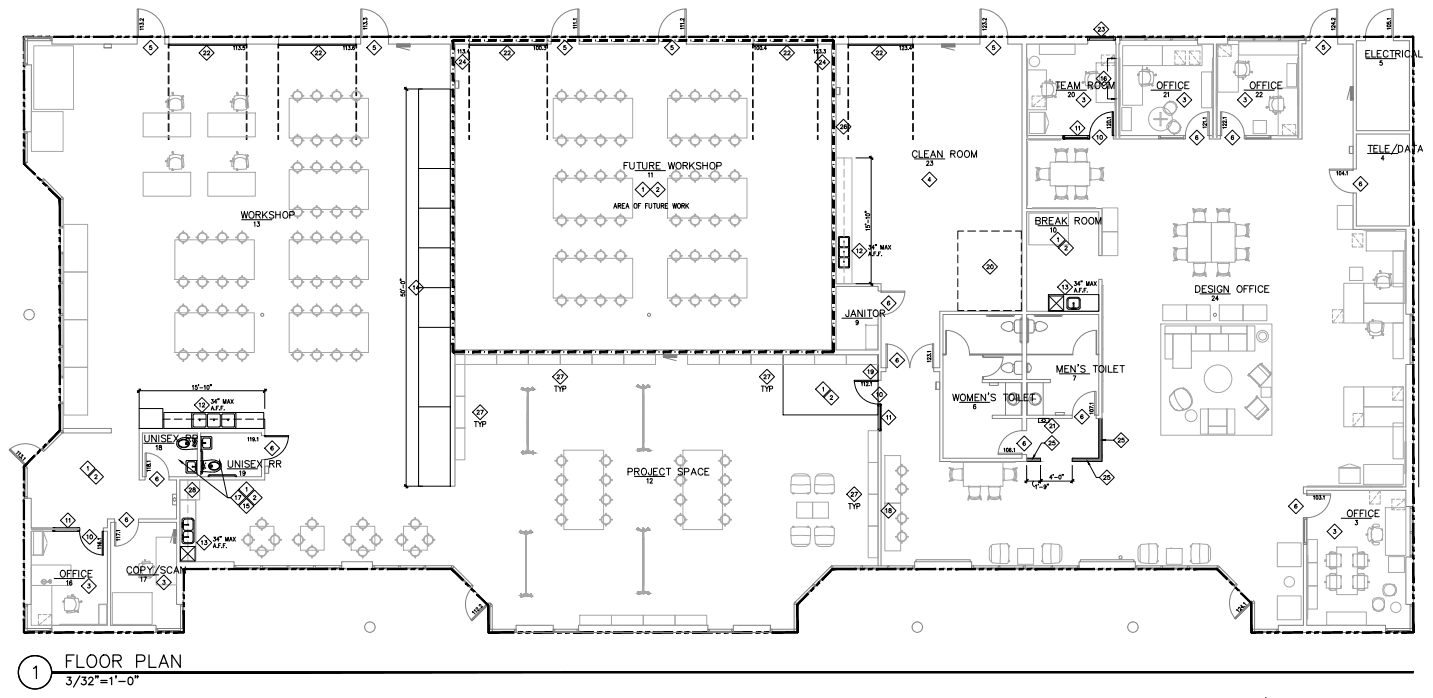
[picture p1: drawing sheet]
<svg xmlns="http://www.w3.org/2000/svg" width="430mm" height="209mm" viewBox="0 0 430 209" stroke-linecap="round" stroke-linejoin="round" font-family="sans-serif">
<g fill="none" stroke="#808080" stroke-width=".3">
<path d="M7.2 19h1v.4h-1zM7.2 11.2h1v1h-1zM7.2 12.2v6.8M7.2 11.2v-.2h8.4v2.2h25.6v-2.2h-34v28.5h2.2v-20.1h-2.2M7.4 12.2h.1v6.8h-.1zM8.2 11.4h6.9v.2h-6.9zM8.2 11.2h6.9M15.1 11.2h.5v1h-.5zM15.1 12.2h-6.9v6.8M31.2 13.2h2.2v1.2h-2.2zM31.2 14.3h2.2M41.2 2.7h.3v8.3h-.3z"/>
<path d="M41.2 11h8.2M41.5 2.7a8.3 8.3 0 0 1 8 8.3M49.4 11h1.3v2.2h-1.3zM50.7 11h23.2M73.9 11h9.7v2.2h-9.7zM83.6 11h23.2M106.8 11h1.4v2.2h-1.4zM108.2 2.7h.4v8.3h-.4zM108.6 2.7a8.3 8.3 0 0 1 7.9 8.3h-8.3M116.5 11h24.3v2.2h-4.3v91.7h112.9v-91.7h-4.2v-2.2h9.4v2.2h-3.8v71.9h13.5v2.2h-.9v-1.4h-12.6v19h12.6v-10.5h.9v15.9h1.5v1.1h-1.5v2.6h-.9v-7.7h-126.9v39.5h-1.4v-132.6h-18.6zM119 14h4v-.8h-4v.8l3.9 1M140.8 11h23.3"/>
<path d="M164.1 11h1.3v2.2h-1.3zM173.3 2.7a8.3 8.3 0 0 0-7.9 8.3h8.3M173.3 2.7h.4v8.3h-.4zM173.7 11h23.8v2.2h-23.8zM205.4 2.7h.5v8.3h-.5zM205.5 2.7a8.3 8.3 0 0 0-8 8.3h8.4M205.9 11h20v2.2h-20zM225.9 11h19.3M254.6 11h19.2M273.8 11h20.2v2.2h-20.2zM282.5 14h3.9v-.8h-3.9v.8l3.8 1M294 2.7h.3v8.3h-.3z"/>
<path d="M294.4 2.7a8.3 8.3 0 0 1 7.9 8.3h-8.3M302.3 11h24v2.2h-18.3v27.5h18.9v1h-18.9v20.8h22.6v14.1h-1v-13.1h-21.6v29.8h21.6v-9.5h1v41.7h-1.8v-1h.8v-30.2h-21.6v19.5h7.1v.9h-7.1v9.8h13.7v1h-13.7v3.6h-1.4v-3.6h-8.9v-1h8.9v-9.8h-12v-.9h12v-19.5h-23.7v43.1h23.7v-1.1h1.4v2.1h-26.1v-27h-1.8v-1.1h1.8v-17h24.7v-80.1h-4.3zM326.3 11h8.3M334.6 11h1.3v2.2h-.2v27.5h11.9v1h-13.6v-1h.8zM335.9 11h.5v1h-.5zM336.4 11.2h7.1v.2h-7.1zM336.4 11h7.1v.2M343.5 11.4v.6h-7.1M343.5 11h.5v1h-.5zM344 11.2h7.2v.2h-7.2zM344 11h7.2M344 12h7.2"/>
<path d="M351.2 11h.4v1h-.4zM351.6 11.2h7.1v.2h-7.1zM351.6 11h7.1M351.6 12h7.1M358.7 11h.5v1h-.5zM359.2 11h9.1v2.2h-3.4v27.5h1.2v1h-3.3v-1h1.2v-27.5h-4.8zM368.3 11h.5v1h-.5zM368.8 11.2h7.2v.2h-7.2zM368.8 11h7.2M368.8 12h7.2M376 11h.4v1h-.4zM376.4 11.2h7.2v.2h-7.2z"/>
<path d="M376.4 11h7.2M376.4 12h7.2M383.6 11h.5v1h-.5zM384.1 11.2h7.1v.2h-7.1zM384.1 11h7.1M384.1 12h7.1M391.2 11h.6v1h-.6zM391.8 12.1h-2.2v28.6h-8.4v1M400.9 2.7a8.5 8.5 0 0 0-8 9.5h-1.1M400.9 2.7h.4v8.3h-.4zM401.3 11h8.3v1.2h-2.7v27h15.9v-27h-4.8v-1.2h6v83.2h-2.3v-25.4h-15.8v-11h1v10h15.9v-27.6h-15.9v10.5h-1v-37.5h-4.6zM401.3 11h-9.5v2.1h-1.2v28.6h-9.4"/>
<path d="M409.6 11h8.4M417.5 2.7h.5v8.3h-.5zM417.6 2.7a8.3 8.3 0 0 0-8 8.3M7.2 39.5h1v.5h-1zM7.2 40v8.6M7.3 40h.2v8.6h-.2zM8.2 40v8.6M136.5 24.3h1.2v2.2h-1.2zM137.5 24.3v2.2M250.8 26.2h1.2v2.2h-1.2zM251.9 26.2v2.2M362.3 33.5h.5v7.2h-.5z"/>
<path d="M362.4 33.5a7.2 7.2 0 0 0-6.8 7.2M366.1 33.5h.4v7.2h-.4zM366.5 33.5a7.2 7.2 0 0 1 6.8 7.2M405.1 26v4h.8v-4h-.8l-1 3.9M7.2 48.6h1l-.7 .7-.3-.3zM7.8 49.6l4.6 4.6M12.4 54.2l.6-.7 .4 .4-.7 .6zM12.7 54.5l5.2 5.3v8M13 54.3l5.2 5.2-.2 .2-5.2-5.2zM13.4 53.9l5.2 5.2M17.9 59.8l.7-.7 .3 .3v.4zM18.1 59.8h.2v8h-.2z"/>
<path d="M18.9 59.8v8M347.6 40.7h.6v1h-.6zM348.2 41.3h6.9v.2h-6.9zM348.2 41.7h6.9M348.2 40.7h6.9M355.1 40.7h.5v1h-.5zM373.3 40.7h.5v1h-.5zM373.8 41.3h6.9v.2h-6.9zM373.8 41.7h6.9M373.8 40.7h6.9M380.7 40.7h.5v1h-.5zM398.7 50.7h7.2v.4h-7.2z"/>
<path d="M398.8 51.1a7.2 7.2 0 0 0 7.1 6.7M404.8 43.9h1.1v2.1h-1.1zM404.8 43.9v2.1M17.9 67.8h1v.5h-1zM17.9 75.6h1v.5h-1zM17.9 76.1v8.4M18 68.3v6.9M18.1 76.1h.2v8.4h-.2zM18.9 76.1v8.4M17.9 84.5h1v.5h-1zM17.9 94h1v.5h-1zM17.9 85v9"/>
<path d="M17.9 94.5v9.1M18.1 85h.2v9h-.2zM18.1 94.5h.2v9.1h-.2zM18.9 85v9M18.9 94.5v9.1M264.3 87.3h7.1v.3h-7.1zM271.4 87.7a7.2 7.2 0 0 1-7.1 6.7M283.7 99h.2v7.2h-.2zM283.9 99a7.2 7.2 0 0 1 6.9 7.2M303.7 96.8a2.29 2.29 0 0 0-3.4 1.2 2.41 2.41 0 0 0 3.4 .9M303.7 96.8l.2 .9-.2 1.2M303.7 96.8l.6 .1"/>
<path d="M304.3 98.8l-.6 .1M306.6 95.9l-1.9 .1-.4 .6v2.5l.2 .5 .5 .2h1.6M308 95.9h1.5l.5 .2 .2 .5v2.5l-.4 .7h-1.8M310.2 98.8l.6 .1M310.8 96.8a2.27 2.27 0 0 1 3.4 1.2 2.39 2.39 0 0 1-3.4 .9M310.8 96.8l-.2 .9 .2 1.2M310.8 96.8l-.6 .1M328.8 99a7.2 7.2 0 0 0-7 7.2M328.8 99h.2v7.2h-.2zM423 94.2h1v.5h-1zM423 94.7v6.7M423.6 94.7h.2v6.7h-.2z"/>
<path d="M424 94.7v6.7M17.9 103.6h1v.5h-1zM17.9 112.8h1v.5h-1zM17.9 104.1v8.7M18 113.7v6.8M18.1 104.1h.2v8.7h-.2zM18.9 104.1v8.7M199 107.1h4v-.8h-4v.8l3.8 1M265.8 103.1a7.1 7.1 0 0 1 7.1 7.2M265.8 103.1h.4v7.2h-.4zM279.7 103.1h.4v7.2h-.4zM280.1 103.1a7.1 7.1 0 0 0-7.1 7.2"/>
<path d="M280.7 114.5h1.2v2.2h-1.2zM280.8 114.5v2.2M282.9 106.2h.8v.2h-.8M282.9 106.2h.8v.2h-.8zM290.8 106.2h15.8v.2h-15.8zM290.8 106.4h15.8M294.8 113.8v-.8h.1v.8M294.8 106.4v.6h.1v-.6M294.8 106.4h.1v.6h-.1zM294.8 113h.1v.8h-.1zM294.9 107h6v.2h-6zM300.9 107.2a5.9 5.9 0 0 1-6 5.7"/>
<path d="M301.6 114.7v9.8M303.7 109.2a2.23 2.23 0 0 0-3.4 1.2 2.41 2.41 0 0 0 3.4 .9M303.7 109.2l.2 .9-.2 1.2M303.7 109.2l.6 .1M304.3 111.2l-.6 .1M304.4 119.6v.1M304.4 119.7h.9M304.4 119.6h.9M305 119.6a1.17 1.17 0 0 0-.5-1.5 1.17 1.17 0 0 0-1.5 .3 1.49 1.49 0 0 0-.3 2.2 1.49 1.49 0 0 0 2.1 .2l.2-1.1M305.3 119.6v.1M306.4 114.7v9.8M306.6 108.3l-1.9 .1-.4 .6v2.5l.2 .5 .5 .2h1.6"/>
<path d="M306.6 106.2h-15.8v.2M308 109.1h.3v2.4h-.3zM308 111.5h.7v.2h-.7zM308 108.9h.7v.2h-.7zM308 106.2h13.9v.2h-13.9zM308.1 114.7v9.8M308.7 109.1a1.35 1.35 0 0 1 0 2.4M309.2 119.6v.1M309.2 119.7h.9M309.2 119.6h.9M309.5 119.7l.2 1.1 .4 .4M310.1 118.1a1.57 1.57 0 0 1 2 1.6 1.57 1.57 0 0 1-2 1.5"/>
<path d="M310.1 119.6v.1M310.1 118.1l-.4 .4-.2 1.1M312.9 114.7v9.8M328.4 117.3h.4v7.2h-.4zM328.4 117.3a7.2 7.2 0 0 0-6.7 7.2M329 106.2h.6v.2h-.6zM421.7 109.3h2.3v42.6h-2.3v-4.9h-29.7v1.1h-1v-2.1h30.7zM423 108.8h1v.5h-1zM423 101.4h1v.4h-1zM423.6 101.8h.2v7h-.2zM423.6 101.8h-.6v7M423.8 101.8h.2v7"/>
<path d="M2.8 134.9l.3-.3 5 5.1-.3 .2zM2.8 134.8a7.2 7.2 0 0 1 9.9 .3M7.5 139.6l-.3 .7h1M7.8 139.9l.4 .4M12.4 134.7l.3-.4 .7 .8-.4 .3zM12.4 134.7l-4.6 4.6M17.9 120.5h1v.5h-1zM17.9 129.1h1v.5l-.3 .3zM17.9 121v8.1l-5.2 5.2M18 129.3l.2 .1-5.2 5.2-.2-.1zM18.1 121h.2v8.1h-.2zM18.6 129.9l-5.2 5.2"/>
<path d="M18.9 128.5h14.5v1.3h-14.5zM18.9 121v7.5M41.7 128.5h37.7v2.1h-1v-.8h-18.2v13.1h18.2v-5.1h1v6.1h-25.5v24.5h16.3v2.2h-15.1v10.6h-2.1v-24.6h-11.5v-1h11.5v-11.7h-2.3v-1h8.5v-13.1h-16.5v13.1h.8v1h-1.8zM43.5 135.8h.4v7.1h-.4zM43.9 135.8a7.2 7.2 0 0 1 6.8 7.1M79.4 139.8h1.2v2.1h-1.2zM80.5 139.8v2.1M299.4 135.9h7.2v.4h-7.2zM306.6 129.1a7.2 7.2 0 0 0-7.2 6.8M7.2 149.4h2.2v8.9h14.5v1h-14.5v21.9h-2.2zM7.2 148.9h1v.5h-1zM7.2 140.3v8.6"/>
<path d="M7.3 140.3h.2v8.6h-.2zM8.2 140.3v8.6M23.9 158.3v1M32.2 155.6h2.2v1h-1.2v30.9h13.6v2.1h-31.3v-2.1h16.7v-28.2h-1.2v-1h1.2zM34.4 156.6h.4v7.1h-.4zM41.5 156.6a7.2 7.2 0 0 1-6.7 7.2M51.8 148.2h1.2v3.2h-1.2zM51.8 149.8l.6-.6 .6 .6-.6 .5zM52.2 158.9v3.9h.8v-3.9h-.8l-1.1 3.8M391 155.2h1v32.3h23.6v2.1h-32.1v-2.1h7.5zM391 155.2h1v.5h-1v-.5h1v8h-1zM391.2 155.7h.2v7h-.2z"/>
<path d="M392 148.1h7.2v.4h-7.2zM399.2 148.5a7.2 7.2 0 0 1-7.2 6.7M423 151.9h1v.5h-1zM423 159.4h1v.5h-1zM423 152.4v7M423 159.9v6.6M423.6 159.9h.2v6.6h-.2zM423.6 152.4h.2v7h-.2zM424 152.4v7M424 159.9v6.6M53 168.4h.1M70.2 169.6h.5v1h-.5z"/>
<path d="M70.2 170.6h32.3M70.7 170.2h7.5v.2h-7.5zM70.7 169.6h7.5M78.2 169.6h.5v1h-.5zM78.7 170.2h7.5v.2h-7.5zM78.7 169.6h7.5M86.2 169.6h.5v1h-.5zM86.7 170.2h7.4v.2h-7.4zM86.7 169.6h7.4M94.1 169.6h.5v1h-.5zM94.6 170.2h7.4v.2h-7.4zM94.6 169.6h7.4"/>
<path d="M102 169.6h.5v1h-.5zM102.5 168.4h9.2v2.2h-9.2zM111.7 169.6h.5v1h-.5zM112.2 170.2h7.4v.3h-7.4zM112.2 170.6h7.4M112.2 169.6h7.4M119.6 169.6h.5v1h-.5zM120.1 170.6h7.1M120.1 169.6h7.1M120.1 170.5h7.1M120.1 170.2h7.1M127.2 169.6h.5v1h-.5z"/>
<path d="M127.7 170.2h7.8v.3h-7.8zM127.7 170.6h7.8M127.7 169.6h7.8M135.5 169.6h.4l.3 .3-.7 .7zM135.5 170.6l5.4 5.4M135.7 170.3l5.4 5.5-.1 .1-5.4-5.4zM136.2 169.9l5.4 5.4M141.4 176.3l4.8 4.7M141.6 175.3l.3 .4-.6 .7-.4-.4zM141.7 176.1a7.1 7.1 0 0 0-.2 9.9M243.7 175.4l-5.2 5.1M244 175l.7 .7-.3 .4-.7-.7z"/>
<path d="M244.1 175.8l.2 .2-5.2 5.1-.1-.1zM244.4 176.1l-5.2 5.1v7.5M249.1 169.9l-5.1 5.1M249.4 169.6h.4v1l-.7-.7zM249.6 170.4l.1 .1-5.1 5.1-.1-.1zM249.8 170.3h8.4v.2h-8.4zM249.8 169.6h8.4M258.2 169.6h.5v1h-.5zM258.2 170.6h-8.4l-5.1 5.1M258.7 170.3h7.5v.2h-7.5zM258.7 170.6h7.5M258.7 169.6h7.5"/>
<path d="M263.4 169.6v-40.5h.9v40.5M266.2 169.6h.5v1h-.5zM266.7 170.3h7.2v.2h-7.2zM266.7 170.6h7.2M266.7 169.6h7.2M273.9 169.6h.5v1h-.5zM274.4 168.4h17.1v2.2h-17.1zM274.7 168.4v-.6h16.3v.6M291.5 169.6h.5v1h-.5zM292 170.3h7.4v.2h-7.4zM292 170.6h7.4M292 169.6h7.4"/>
<path d="M299.4 169.6h.5v1h-.5zM299.9 170.3h7.1v.2h-7.1zM299.9 170.6h7.1M299.9 169.6h7.1M307 169.6h.5v1h-.5zM307.5 170.3h7.8v.2h-7.8zM307.5 170.6h7.8M307.5 169.6h7.8M315.3 169.6h.5v1h-.5zM315.8 170.3h7.4v.2h-7.4zM315.8 170.6h7.4M315.8 169.6h7.4"/>
<path d="M323.2 169.6h.5v1h-.5zM323.7 168.4h16.9v2.2h-16.9zM324.1 168.4v-.6h16.1v.6M340.6 169.6h.4v1h-.4zM341 170.3h7.2v.2h-7.2zM341 170.6h7.2M341 169.6h7.2M348.2 169.6h.5v1h-.5zM348.7 170.3h7.5v.2h-7.5zM348.7 170.6h7.5M348.7 169.6h7.5M356.2 169.6h.5v1h-.5z"/>
<path d="M356.7 170.3h8.4v.2h-8.4zM356.7 170.6h8.4M356.7 169.6h8.4M365.1 169.6h.4l.3 .3-.7 .7zM365.1 170.6l5 5.1M365.3 170.4l5.1 5-.2 .1-5-5zM365.8 169.9l5 5M370.5 176l4.6 4.6M370.8 174.9l.4 .4-.7 .7-.4-.3zM370.9 175.7a7.2 7.2 0 0 0-.3 9.8M391 162.7h1v.5h-1zM421.7 167h2.3v14.2h-2.3z"/>
<path d="M423 166.5h1v.5h-1zM7.2 189.4v.2h8.3M7.2 181.2h1v.5h-1zM7.2 188.4h1v1h-1zM7.2 181.7v6.7M7.3 181.7h.2v6.7h-.2zM8.2 189.1h6.8v.2h-6.8zM8.2 181.7v6.7h6.8M8.2 189.4h6.8M15 188.4h.5v1h-.5zM46.8 188.4h.5v1h-.5zM47.3 189.1h6.8v.2h-6.8z"/>
<path d="M47.3 189.4h6.8M54.1 181.2h1v.5h-1zM54.1 188.4h1v1h-1zM54.1 181.7v6.7h-6.8M54.8 181.7h.2v6.7h-.2zM55 189.4v.2h-8.2M55.1 181.7v6.7M141.3 185.9l5.1-5.1 .1 .1 .1 .2-5 5zM146.4 180.8l.2 .3-5 5-.3-.2zM146.5 181.6v8h.2M146.6 181.1l.4-.4 .4 .4-.8 .7-.3-.4M146.7 181.8l.7-.7 .3 .3v.4z"/>
<path d="M146.7 188.7h1v.9h-1zM146.7 181.8v6.9M146.8 181.8h.2v6.9h-.2zM147.7 189.3h6.7v.2h-6.7zM147.7 181.8v6.9h6.7M147.7 189.6h6.7M154.4 188.7h.4v.9h-.4zM154.8 187.5h11.2v2.1h-11.2zM166 188.7h.4v.9h-.4zM166.4 189.3h6.7v.2h-6.7zM166.4 189.6h6.7M166.4 188.7h6.7"/>
<path d="M173.1 188.7h.5v.9h-.5zM173.6 187.5h38.7v2.1h-38.7zM212.3 188.7h.5v.9h-.5zM212.8 189.3h6.7v.2h-6.7zM212.8 189.6h6.7M212.8 188.7h6.7M219.5 188.7h.5v.9h-.5zM231.1 188.7h.5v.9h-.5zM231.1 187.5v2.1v-.9M231.1 187.5v2.1h-11.1M231.1 187.5h-11.1v2.1M231.6 189.3h6.6v.2h-6.6z"/>
<path d="M231.6 189.6h6.6M238.2 188.7h1v.9h-1zM238.2 181.2v7.5h-6.6M238.5 180.5l.7 .7h-1v-.4zM238.9 181.2h.2v7.5h-.2zM375.1 181.1v8.5h.2M375.3 188.7h1v.9h-1zM375.4 180.2l.3 .3-5.1 5.1-.2-.3zM375.5 180.9h.2v7.8h-.2zM375.7 180.5l.4-.4 .2 .3v.5h-1v7.8M376.3 189.3h6.7v.2h-6.7zM376.3 180.9v7.8h6.7"/>
<path d="M376.3 189.6h6.7M383 188.7h.5v.9h-.5zM415.6 188.4h.5v1h-.5zM416.1 189.1h6.9v.2h-6.9zM416.1 189.4h6.9M423 181.2h1v.5h-1zM423 188.4h1v1h-1zM423 181.7v6.7h-6.9M423.6 181.7h.2v6.7h-.2zM424 189.4v.2h-8.4M424 181.7v6.7"/>
<circle cx="8.7" cy="94.3" r="1.57"/>
<circle cx="78.7" cy="94.4" r=".47"/>
<circle cx="194.7" cy="94.4" r=".47"/>
<circle cx="364.5" cy="94.4" r=".47"/>
<circle cx="304" cy="119.7" r="1.86"/>
<circle cx="304" cy="119.7" r=".13"/>
<circle cx="305.3" cy="119.3" r=".08"/>
<circle cx="309.2" cy="119.3" r=".08"/>
<circle cx="310.5" cy="119.7" r="1.86"/>
<circle cx="310.5" cy="119.7" r=".13"/>
<circle cx="305.3" cy="120" r=".08"/>
<circle cx="309.2" cy="120" r=".08"/>
<circle cx="336.1" cy="167.1" r=".47"/>
<circle cx="111" cy="188" r="1.57"/>
<circle cx="275.2" cy="188" r="1.57"/>
<circle cx="339.9" cy="188" r="1.57"/>
</g>
<g fill="none" stroke="#000" stroke-width=".3">
<path d="M7.2 10.9v.3M50.5 14.4v-1.2h.2v1.2M50.5 15.6v2.4M50.5 19.2v2.4M50.7 13.2h23.2v.4h-23.2zM50.7 15.6v2.4M50.7 19.2v2.4M73.9 14.4v-1.2h.2v1.2M73.9 15.6v2.4M73.9 19.2v2.4M74.1 15.6v2.4M74.1 19.2v2.4"/>
<path d="M83.4 14.4v-1.2h.2v1.2M83.4 15.6v2.4M83.4 19.2v2.4M83.6 13.2h23.2v.4h-23.2zM83.6 15.6v2.4M83.6 19.2v2.4M106.8 14.4v-1.2h.2v1.2M106.8 15.6v2.4M106.8 19.2v2.4M107 15.6v2.4M107 19.2v2.4M140.6 14.4v-1.2h.2v1.2"/>
<path d="M140.6 15.6v2.4M140.6 19.2v2.4M140.8 13.2h23.3v.4h-23.3zM140.8 15.6v2.4M140.8 19.2v2.4M164.1 14.4v-1.2h.2v1.2M164.1 15.6v2.4M164.1 19.2v2.4M164.3 15.6v2.4M164.3 19.2v2.4M225.8 14.4v-1.2h.1v1.2M225.8 15.6v2.4"/>
<path d="M225.8 19.2v2.4M225.9 13.2h19.3v.4h-19.3zM225.9 15.6v2.4M225.9 19.2v2.4M245.2 14.4v-1.2h.2v1.2M245.2 15.6v2.4M245.2 19.2v2.4M245.4 15.6v2.4M245.4 19.2v2.4M254.3 14.4v-1.2h.3v1.2M254.3 15.6v2.4M254.3 19.2v2.4"/>
<path d="M254.6 13.2h19.2v.4h-19.2zM254.6 15.6v2.4M254.6 19.2v2.4M273.8 14.4v-1.2h.2v1.2M273.8 15.6v2.4M273.8 19.2v2.4M274 15.6v2.4M274 19.2v2.4M326.3 11h.5v1h-.5zM326.8 11.2h7.3v.2h-7.3zM326.8 11h7.3M326.8 12h7.3"/>
<path d="M334.1 11h.5v1h-.5zM423.8 11h.3M50.5 22.8v2.3M50.5 26.3v2.4M50.5 29.9v2.4M50.5 33.5v2.3M50.5 37.1v2.3M50.7 22.8v2.3M50.7 26.3v2.4M50.7 29.9v2.4M50.7 33.5v2.3M50.7 37.1v2.3"/>
<path d="M73.9 22.8v2.3M73.9 26.3v2.4M73.9 29.9v2.4M73.9 33.5v2.3M73.9 37.1v2.3M74.1 22.8v2.3M74.1 26.3v2.4M74.1 29.9v2.4M74.1 33.5v2.3M74.1 37.1v2.3M83.4 22.8v2.3M83.4 26.3v2.4"/>
<path d="M83.4 29.9v2.4M83.4 33.5v2.3M83.4 37.1v2.3M83.6 22.8v2.3M83.6 26.3v2.4M83.6 29.9v2.4M83.6 33.5v2.3M83.6 37.1v2.3M106.8 22.8v2.3M106.8 26.3v2.4M106.8 29.9v2.4M106.8 33.5v2.3"/>
<path d="M106.8 37.1v2.3M107 22.8v2.3M107 26.3v2.4M107 29.9v2.4M107 33.5v2.3M107 37.1v2.3M140.6 22.8v2.3M140.6 26.3v2.4M140.6 29.9v2.4M140.6 33.5v2.3M140.6 37.1v2.3M140.8 22.8v2.3"/>
<path d="M140.8 26.3v2.4M140.8 29.9v2.4M140.8 33.5v2.3M140.8 37.1v2.3M164.1 22.8v2.3M164.1 26.3v2.4M164.1 29.9v2.4M164.1 33.5v2.3M164.1 37.1v2.3M164.3 22.8v2.3M164.3 26.3v2.4M164.3 29.9v2.4"/>
<path d="M164.3 33.5v2.3M164.3 37.1v2.3M225.8 22.8v2.3M225.8 26.3v2.4M225.8 29.9v2.4M225.8 33.5v2.3M225.8 37.1v2.3M225.9 22.8v2.3M225.9 26.3v2.4M225.9 29.9v2.4M225.9 33.5v2.3M225.9 37.1v2.3"/>
<path d="M245.2 22.8v2.3M245.2 26.3v2.4M245.2 29.9v2.4M245.2 33.5v2.3M245.2 37.1v2.3M245.4 22.8v2.3M245.4 26.3v2.4M245.4 29.9v2.4M245.4 33.5v2.3M245.4 37.1v2.3M254.3 22.8v2.3M254.3 26.3v2.4"/>
<path d="M254.3 29.9v2.4M254.3 33.5v2.3M254.3 37.1v2.3M254.6 22.8v2.3M254.6 26.3v2.4M254.6 29.9v2.4M254.6 33.5v2.3M254.6 37.1v2.3M273.8 22.8v2.3M273.8 26.3v2.4M273.8 29.9v2.4M273.8 33.5v2.3"/>
<path d="M273.8 37.1v2.3M274 22.8v2.3M274 26.3v2.4M274 29.9v2.4M274 33.5v2.3M274 37.1v2.3M333.6 33.5h.4v7.2h-.4zM334 33.5a7.1 7.1 0 0 0-7.1 7.2M7 49h.4M18.1 59.6l-.3 .3M50.5 40.6v1.2h.2v-1.2M73.9 40.6v1.2h.2v-1.2"/>
<path d="M83.4 40.6v1.2h.2v-1.2M106.8 40.6v1.2h.2v-1.2M140.6 40.6v1.2h.2v-1.2M164.1 40.6v1.2h.2v-1.2M225.8 40.6v1.2h.1v-1.2M245.2 40.6v1.2h.2v-1.2M254.3 40.6v1.2h.3v-1.2M273.8 40.6v1.2h.2v-1.2M318.9 40.7h8v1h-8v-1h.5v1h-.5zM319.4 41.3h7v.2h-7zM326.4 40.7h.5v1h-.5zM251.5 71.1h3.3l-.1 9.2-3.2-.1z"/>
<path d="M251.9 74.3h2.6v2.6h-2.6zM251.9 71.3h2.6v2.6h-2.6zM252 77.3l-.2 .2 .1 2.4 2.5 .1 .2-.2v-2.3l-.2-.2M252 77.3h2.4M253.2 75.6h.1M253.2 78.6h.1M253.2 72.6h.1M287.3 72.9v2.3M287.3 76.4v2.4M289.1 69.3h-1.8v2.4M290.3 69.3h2.4M293.9 69.3h2.4"/>
<path d="M297.4 69.3h2.4M301 69.3h2.4M304.6 69.3h1.8v2.4M306.4 72.9v2.3M306.4 76.4v2.4M287.3 90.7v2.4h1.8M287.3 80v2.4M287.3 83.6v2.4M287.3 87.1v2.5M290.3 93.1h2.4M293.9 93.1h2.4M297.4 93.1h2.4"/>
<path d="M301 93.1h2.4M306.4 90.7v2.4h-1.8M306.4 80v2.4M306.4 83.6v2.4M306.4 87.1v2.5M314.5 88.3h15.1v5h-15.1zM320.7 89.1h2.7M320.7 89.2l-.4 .2-.3 .5 .1 2.3 .5 .5h3l.4-.2v-2.8l-.6-.5M320.8 89.5l-.4 .4v2.2l.4 .2h1.1M320.8 89.4h2.5M321.9 92.4l-.5 .1v.2M322.1 91.3h-.2v1.3h.2"/>
<path d="M322.2 92.4l.6 .1v.2M322.2 91.3v1.3M323.3 89.5l.4 .4v2.2l-.4 .2h-1.1M234.9 106.3h28.5v18.1h-28.5zM256.2 114h7.2v.4h-7.2zM256.3 114a7.1 7.1 0 0 0 7.1 7.1M7 139.7l.3 .3M17.7 129.1h.4M56.6 138.5l-.4 .4v2.1l.2 .4h2l.2-1.3M56.6 138.4h1.6M57.9 123.7l-.4 .4v3.9l.4 .4M57.9 123.7h12.5"/>
<path d="M57.9 128.5h12.5M57.9 124.4v3.3M58 124.4l.2-.3h3.3l.3 .3-.1 3.5-3.5 .1-.2-.3M58 139.8h.9v.3h-.9zM58.2 138.5l.3 .2 .1 1.1M59 138.1v3.7M59.2 138.1h-3.1l-.3 .3v3.3l3.4 .1M59.9 126h.1M60.2 130.9h3.1l.2 .3v3.3l-3.3 .2M60.4 130.9v3.8M60.5 132.7h.8v.2h-.8zM60.8 132.9v1.2l.4 .2"/>
<path d="M60.8 132.7l.2-1.3h2l.2 .3v2.2l-.4 .4M61.2 134.3h1.6M62.3 124.2h3.7v3.7h-3.7zM64.2 126h.1M66.6 124.2h3.7v3.7h-3.7zM68.4 126h.1M70.4 123.7l.3 .4M70.7 128l-.3 .4M70.8 124.1v3.9M263.4 121.2h.9v.5h-.9v-.5h.9v7.9h-.9zM263.4 128.6h.9v.5h-.9zM264 121.7h.2v6.9h-.2z"/>
<path d="M311.5 125.5h3.2v1.1h-3.2zM313.1 125.5l.6 .5-.6 .6-.6-.6zM15.9 158.3h.5v1h-.5v-1h8v1h-8zM16.4 158.4h7v.2h-7zM23.4 158.3h.5v1h-.5zM23.9 159.3a7.1 7.1 0 0 0 7.1 7.1M30.7 159.3h.3v7.1h-.3zM55 170.6h.3M135.5 170.4v.4M249.7 170.5l.2 .2M365.1 170.4v.4M7 189.6h.4"/>
<path d="M7.2 189.6h.1M55.1 189.4v.4M146.6 181.5l-.2 .3M239.2 189.4v.4M375.5 180.7l-.3 .3M424 189.4v.4"/>
<circle cx="321.7" cy="92.6" r=".13"/>
<circle cx="322" cy="90.9" r=".17"/>
<circle cx="322.5" cy="92.6" r=".13"/>
<circle cx="57.8" cy="139.9" r=".17"/>
<circle cx="58.8" cy="139.3" r=".13"/>
<circle cx="60.6" cy="133.4" r=".13"/>
<circle cx="60.6" cy="132.2" r=".13"/>
<circle cx="61.6" cy="132.8" r=".17"/>
<circle cx="58.8" cy="140.6" r=".13"/>
</g>
<g fill="none" stroke="#a6a6a6" stroke-width=".3">
<path d="M308 21h5.9v11.9h-5.9zM309.6 30.7v1.3h.8M310.4 28.8h-.8v1.3M310.6 31.1l-1 .9M310.9 28.8h1.3M310.9 32h1.3M312 30l-.9 .8M312.1 26l.2 .1M312.2 26.1l.3 .1M312.3 25.8l-.2 .3M312.3 25.8l.2 .1M312.3 26v.1"/>
<path d="M312.3 25.9l-.1-.1 .2 .1M312.4 26v.1M312.4 26.1l.1 .1M312.4 26.1h.1M312.5 26.2h.1M312.5 25.9h.1M312.5 25.9l-.1 .1M312.8 28.8h.7v1.3M313.1 29.1h.1M313.2 29.2l.2 .1M313.2 29.1l.1-.1-.1 .2M313.3 29h.1"/>
<path d="M313.3 29.2l.1-.1-.1 .1M313.3 28.8l-.2 .3M313.4 29.1h.1M313.4 28.8v.2M313.4 29.2h.1M313.4 24.3l2.2 .2M313.5 24.3l-.1 .5 2.4 .2M313.5 28.8l-1 .9M313.5 30.7v1.3h-.7M313.6 24.8l.3 .1M313.7 28.8h.1M314.3 28.7l-1 .1"/>
<path d="M314.5 24.9l.1 .1M314.8 24.2v.2M314.8 24.9v.1M314.8 23.9v.3M314.8 23.9l.2 .2M314.8 23.9h.1M314.9 23.9v.2v-.2M314.9 24h.1M315 24.1l-.2 .1M315 24.1l.1 .1M315 24h.1M315.1 23.9h.1"/>
<path d="M315.1 23.9l-.1 .2M315.1 23.9v.5M315.1 24.9v.2M315.6 28.5l-1.4 .3M315.6 25.2l-2.6-.3a.72 .72 0 0 0-.4 1.1v1.6a.77 .77 0 0 0 .6 1.2h.1M315.6 24.5h.1M315.6 29.1h.1M315.6 24.6l.3 .2M315.8 24.8h.1M315.9 24.8l-.1 .1M315.9 28.8l-.3 .3M315.9 28.8h.1"/>
<path d="M316.1 28.6l.4 .6M316.5 28.6l.1 .2M316.5 29.1h.1M316.6 28.8l.2 .3M316.6 29.3h.1M316.6 28.8l-.2 .2M316.6 29.2l-.1-.1 .2 .1M316.6 29.2v.1M316.7 25.1l.3 1.2-.3 2.1M316.7 29h.1M316.7 28.5h.1M316.7 25.1l-1.1-.1 .5 1.4v.8l-.5 1.5 1.1-.2"/>
<path d="M316.7 28.4v.1M316.7 29.1l-.1-.1 .1 .2M316.7 29.2h.1M316.7 29.1h.1M317.4 25.9h-.1M317.4 25.9l-.5 .1M317.4 25.9l.1 .2M317.4 26.2h.1M317.5 26.2l-.5 .1M317.6 25.9h.1M317.6 26v.1M317.7 25.8l-.4 .1"/>
<path d="M317.7 25.8l.1 .2-.3 .1h.3l-.4 .1M317.7 25.8l-.2 .1 .3-.1M348.2 97.1h33.4v33.4h-33.4zM349.5 100.1h2.3v7.5h-2.3z"/>
</g>
<g fill="#000" stroke="#000" stroke-width=".3">
<path d="M7 11l.4 4.2v-4.2zM7 11l.4 4.2h-.4z"/>
<path d="M7 16.4l.4 1.1v-1.1zM7 16.4l.4 1.1h-.4z"/>
<path d="M7 18.7l.4 1.2v-1.2zM7 18.7l.4 1.2h-.4z"/>
<path d="M7.2 11.2h3v-.3zM7.2 10.9h3l-3 .3z"/>
<path d="M11.3 11.2h1.2v-.3zM11.3 10.9h1.2l-1.2 .3z"/>
<path d="M13.8 11.2h1.1v-.3zM13.8 10.9h1.1l-1.1 .3z"/>
<path d="M16.1 11.2h6v-.3zM16.1 10.9h6l-6 .3z"/>
<path d="M23.3 11.2h1.2v-.3zM23.3 10.9h1.2l-1.2 .3z"/>
<path d="M25.7 11.2h1.1v-.3zM25.7 10.9h1.1l-1.1 .3z"/>
<path d="M28 11.2h6v-.3zM28 10.9h6l-6 .3z"/>
<path d="M35.2 11.2h1.2v-.3zM35.2 10.9h1.2l-1.2 .3z"/>
<path d="M37.6 11.2h1.1v-.3zM37.6 10.9h1.1l-1.1 .3z"/>
<path d="M39.9 11.2h6v-.3zM39.9 10.9h6l-6 .3z"/>
<path d="M47.1 11.2h1.2v-.3zM47.1 10.9h1.2l-1.2 .3z"/>
<path d="M49.4 11.2h1.3v-.3zM49.4 10.9h1.3l-1.3 .3z"/>
<path d="M51.9 11.2h5.9v-.3zM51.9 10.9h5.9l-5.9 .3z"/>
<path d="M59 11.2h1.2v-.3zM59 10.9h1.2l-1.2 .3z"/>
<path d="M61.4 11.2h1.2v-.3zM61.4 10.9h1.2l-1.2 .3z"/>
<path d="M63.8 11.2h5.9v-.3zM63.8 10.9h5.9l-5.9 .3z"/>
<path d="M70.9 11.2h1.2v-.3zM70.9 10.9h1.2l-1.2 .3z"/>
<path d="M73.3 11.2h1.2v-.3zM73.3 10.9h1.2l-1.2 .3z"/>
<path d="M75.7 11.2h5.9v-.3zM75.7 10.9h5.9l-5.9 .3z"/>
<path d="M82.8 11.2h1.2v-.3zM82.8 10.9h1.2l-1.2 .3z"/>
<path d="M85.2 11.2h1.2v-.3zM85.2 10.9h1.2l-1.2 .3z"/>
<path d="M87.6 11.2h5.9v-.3zM87.6 10.9h5.9l-5.9 .3z"/>
<path d="M94.7 11.2h1.2v-.3zM94.7 10.9h1.2l-1.2 .3z"/>
<path d="M97.1 11.2h1.2v-.3zM97.1 10.9h1.2l-1.2 .3z"/>
<path d="M99.5 11.2h5.9v-.3zM99.5 10.9h5.9l-5.9 .3z"/>
<path d="M106.6 11.2h1.2v-.3zM106.6 10.9h1.2l-1.2 .3z"/>
<path d="M109 11.2h1.2v-.3zM109 10.9h1.2l-1.2 .3z"/>
<path d="M111.4 11.2h6v-.3zM111.4 10.9h6l-6 .3z"/>
<path d="M118.5 11.2h1.2v-.3zM118.5 10.9h1.2l-1.2 .3z"/>
<path d="M120.9 11.2h1.2v-.3zM120.9 10.9h1.2l-1.2 .3z"/>
<path d="M123.3 11.2h5.9v-.3zM123.3 10.9h5.9l-5.9 .3z"/>
<path d="M130.4 11.2h1.2v-.3zM130.4 10.9h1.2l-1.2 .3z"/>
<path d="M132.8 11.2h1.2v-.3zM132.8 10.9h1.2l-1.2 .3z"/>
<path d="M135.2 11.2h5.9v-.3zM135.2 10.9h5.9l-5.9 .3z"/>
<path d="M142.3 11.2h1.3v-.3zM142.3 10.9h1.3l-1.3 .3z"/>
<path d="M144.7 11.2h1.2v-.3zM144.7 10.9h1.2l-1.2 .3z"/>
<path d="M147.1 11.2h6v-.3zM147.1 10.9h6l-6 .3z"/>
<path d="M154.3 11.2h1.2v-.3zM154.3 10.9h1.2l-1.2 .3z"/>
<path d="M156.6 11.2h1.2v-.3zM156.6 10.9h1.2l-1.2 .3z"/>
<path d="M159 11.2h6v-.3zM159 10.9h6l-6 .3z"/>
<path d="M166.2 11.2h1.1v-.3zM166.2 10.9h1.1l-1.1 .3z"/>
<path d="M168.5 11.2h1.2v-.3zM168.5 10.9h1.2l-1.2 .3z"/>
<path d="M170.9 11.2h6v-.3zM170.9 10.9h6l-6 .3z"/>
<path d="M178.1 11.2h1.1v-.3zM178.1 10.9h1.1l-1.1 .3z"/>
<path d="M180.5 11.2h1.2v-.3zM180.5 10.9h1.2l-1.2 .3z"/>
<path d="M182.8 11.2h6v-.3zM182.8 10.9h6l-6 .3z"/>
<path d="M190 11.2h1.2v-.3zM190 10.9h1.2l-1.2 .3z"/>
<path d="M192.4 11.2h1.2v-.3zM192.4 10.9h1.2l-1.2 .3z"/>
<path d="M194.7 11.2h6v-.3zM194.7 10.9h6l-6 .3z"/>
<path d="M201.9 11.2h1.2v-.3zM201.9 10.9h1.2l-1.2 .3z"/>
<path d="M204.3 11.2h1.1v-.3zM204.3 10.9h1.1l-1.1 .3z"/>
<path d="M206.6 11.2h6v-.3zM206.6 10.9h6l-6 .3z"/>
<path d="M213.8 11.2h1.2v-.3zM213.8 10.9h1.2l-1.2 .3z"/>
<path d="M216.2 11.2h1.1v-.3zM216.2 10.9h1.1l-1.1 .3z"/>
<path d="M218.6 11.2h5.9v-.3zM218.6 10.9h5.9l-5.9 .3z"/>
<path d="M225.7 11.2h1.2v-.3zM225.7 10.9h1.2l-1.2 .3z"/>
<path d="M228.1 11.2h1.2v-.3zM228.1 10.9h1.2l-1.2 .3z"/>
<path d="M230.5 11.2h5.9v-.3zM230.5 10.9h5.9l-5.9 .3z"/>
<path d="M237.6 11.2h1.2v-.3zM237.6 10.9h1.2l-1.2 .3z"/>
<path d="M240 11.2h1.2v-.3zM240 10.9h1.2l-1.2 .3z"/>
<path d="M242.4 11.2h5.9v-.3zM242.4 10.9h5.9l-5.9 .3z"/>
<path d="M249.5 11.2h1.2v-.3zM249.5 10.9h1.2l-1.2 .3z"/>
<path d="M251.9 11.2h1.2v-.3zM251.9 10.9h1.2l-1.2 .3z"/>
<path d="M254.3 11.2h5.9v-.3zM254.3 10.9h5.9l-5.9 .3z"/>
<path d="M261.4 11.2h1.2v-.3zM261.4 10.9h1.2l-1.2 .3z"/>
<path d="M263.8 11.2h1.2v-.3zM263.8 10.9h1.2l-1.2 .3z"/>
<path d="M266.2 11.2h5.9v-.3zM266.2 10.9h5.9l-5.9 .3z"/>
<path d="M273.3 11.2h1.2v-.3zM273.3 10.9h1.2l-1.2 .3z"/>
<path d="M275.7 11.2h1.2v-.3zM275.7 10.9h1.2l-1.2 .3z"/>
<path d="M278.1 11.2h6v-.3zM278.1 10.9h6l-6 .3z"/>
<path d="M285.2 11.2h1.2v-.3zM285.2 10.9h1.2l-1.2 .3z"/>
<path d="M287.6 11.2h1.2v-.3zM287.6 10.9h1.2l-1.2 .3z"/>
<path d="M290 11.2h6v-.3zM290 10.9h6l-6 .3z"/>
<path d="M297.1 11.2h1.2v-.3zM297.1 10.9h1.2l-1.2 .3z"/>
<path d="M299.5 11.2h1.2v-.3zM299.5 10.9h1.2l-1.2 .3z"/>
<path d="M301.9 11.2h6v-.3zM301.9 10.9h6l-6 .3z"/>
<path d="M309 11.2h1.2v-.3zM309 10.9h1.2l-1.2 .3z"/>
<path d="M311.5 11.2h1.1v-.3zM311.5 10.9h1.1l-1.1 .3z"/>
<path d="M313.8 11.2h5.9v-.3zM313.8 10.9h5.9l-5.9 .3z"/>
<path d="M321 11.2h1.2v-.3zM321 10.9h1.2l-1.2 .3z"/>
<path d="M323.3 11.2h1.2v-.3zM323.3 10.9h1.2l-1.2 .3z"/>
<path d="M325.7 11.2h6v-.3zM325.7 10.9h6l-6 .3z"/>
<path d="M332.9 11.2h1.2v-.3zM332.9 10.9h1.2l-1.2 .3z"/>
<path d="M335.2 11.2h1.2v-.3zM335.2 10.9h1.2l-1.2 .3z"/>
<path d="M337.6 11.2h6v-.3zM337.6 10.9h6l-6 .3z"/>
<path d="M344.8 11.2h1.2v-.3zM344.8 10.9h1.2l-1.2 .3z"/>
<path d="M347.1 11.2h1.3v-.3zM347.1 10.9h1.3l-1.3 .3z"/>
<path d="M349.6 11.2h5.9v-.3zM349.6 10.9h5.9l-5.9 .3z"/>
<path d="M356.7 11.2h1.2v-.3zM356.7 10.9h1.2l-1.2 .3z"/>
<path d="M359.1 11.2h1.2v-.3zM359.1 10.9h1.2l-1.2 .3z"/>
<path d="M361.4 11.2h6v-.3zM361.4 10.9h6l-6 .3z"/>
<path d="M368.6 11.2h1.2v-.3zM368.6 10.9h1.2l-1.2 .3z"/>
<path d="M371 11.2h1.2v-.3zM371 10.9h1.2l-1.2 .3z"/>
<path d="M373.3 11.2h6v-.3zM373.3 10.9h6l-6 .3z"/>
<path d="M380.5 11.2h1.2v-.3zM380.5 10.9h1.2l-1.2 .3z"/>
<path d="M382.9 11.2h1.2v-.3zM382.9 10.9h1.2l-1.2 .3z"/>
<path d="M385.2 11.2h6v-.3zM385.2 10.9h6l-6 .3z"/>
<path d="M392.4 11.2h1.2v-.3zM392.4 10.9h1.2l-1.2 .3z"/>
<path d="M394.8 11.2h1.2v-.3zM394.8 10.9h1.2l-1.2 .3z"/>
<path d="M397.2 11.2h5.9v-.3zM397.2 10.9h5.9l-5.9 .3z"/>
<path d="M404.3 11.2h1.2v-.3zM404.3 10.9h1.2l-1.2 .3z"/>
<path d="M406.7 11.2h1.2v-.3zM406.7 10.9h1.2l-1.2 .3z"/>
<path d="M409.1 11.2h5.9v-.3zM409.1 10.9h5.9l-5.9 .3z"/>
<path d="M416.2 11.2h1.2v-.3zM416.2 10.9h1.2l-1.2 .3z"/>
<path d="M418.6 11.2h1.2v-.3zM418.6 10.9h1.2l-1.2 .3z"/>
<path d="M423.8 11v9h.3zM423.8 11h.3v9z"/>
<path d="M421 11.2h3v-.3zM421 10.9h3l-3 .3z"/>
<path d="M7 21.1l.4 6v-6zM7 21.1l.4 6h-.4z"/>
<path d="M7 28.3l.4 1.1v-1.1zM7 28.3l.4 1.1h-.4z"/>
<path d="M7 30.6l.4 1.2v-1.2zM7 30.6l.4 1.2h-.4z"/>
<path d="M7 33l.4 6v-6zM7 33l.4 6h-.4z"/>
<path d="M423.8 35.5v1.1h.3zM423.8 35.5h.3v1.1z"/>
<path d="M423.8 33v1.3h.3zM423.8 33h.3v1.3z"/>
<path d="M423.8 25.9v6h.3zM423.8 25.9h.3v6z"/>
<path d="M423.8 23.5v1.2h.3zM423.8 23.5h.3v1.2z"/>
<path d="M423.8 21.1v1.2h.3zM423.8 21.1h.3v1.2z"/>
<path d="M7.3 48.9l-.2 .3 3.5 3zM7.1 49.2l3.5 3-.3 .2z"/>
<path d="M7 40.2l.4 1.2v-1.2zM7 40.2l.4 1.2h-.4z"/>
<path d="M7 42.6l.4 1.1v-1.1zM7 42.6l.4 1.1h-.4z"/>
<path d="M7 44.9l.4 4.1v-4.1zM7 44.9l.4 4.1h-.4z"/>
<path d="M11.1 53.3l1.2 .6-.9-.9zM11.1 53.3l1.2 .6-.3 .2z"/>
<path d="M12.8 55l1.2 .5-.9-.8zM12.8 55l1.2 .5-.3 .3z"/>
<path d="M14.5 56.7l3.6 2.9-3.3-3.2zM14.5 56.7l3.6 2.9-.3 .3z"/>
<path d="M17.7 59.8l.4 7.9v-7.9zM17.7 59.8l.4 7.9h-.4z"/>
<path d="M423.8 56.9v1.2h.3zM423.8 56.9h.3v1.2z"/>
<path d="M423.8 49.7v6h.3zM423.8 49.7h.3v6z"/>
<path d="M423.8 47.3v1.2h.3zM423.8 47.3h.3v1.2z"/>
<path d="M423.8 45v1.2h.3zM423.8 45h.3v1.2z"/>
<path d="M423.8 37.8v6h.3zM423.8 37.8h.3v6z"/>
<path d="M17.7 68.9l.4 1.1v-1.1zM17.7 68.9l.4 1.1h-.4z"/>
<path d="M17.7 71.2l.4 1.2v-1.2zM17.7 71.2l.4 1.2h-.4z"/>
<path d="M17.7 73.6l.4 6v-6zM17.7 73.6l.4 6h-.4z"/>
<path d="M423.8 73.6v5.9h.3zM423.8 73.6h.3v5.9z"/>
<path d="M423.8 71.2v1.2h.3zM423.8 71.2h.3v1.2z"/>
<path d="M423.8 68.8v1.2h.3zM423.8 68.8h.3v1.2z"/>
<path d="M423.8 61.7v5.9h.3zM423.8 61.7h.3v5.9z"/>
<path d="M423.8 59.2v1.2h.3zM423.8 59.2h.3v1.2z"/>
<path d="M17.7 80.7l.4 1.2v-1.2zM17.7 80.7l.4 1.2h-.4z"/>
<path d="M17.7 83.2l.4 1.1v-1.1zM17.7 83.2l.4 1.1h-.4z"/>
<path d="M17.7 85.5l.4 6v-6zM17.7 85.5l.4 6h-.4z"/>
<path d="M17.7 92.7l.4 1.2v-1.2zM17.7 92.7l.4 1.2h-.4z"/>
<path d="M17.7 95.1l.4 1.1v-1.1zM17.7 95.1l.4 1.1h-.4z"/>
<path d="M17.7 97.4l.4 6v-6zM17.7 97.4l.4 6h-.4z"/>
<path d="M423.8 95v1.2h.4zM423.8 95h.4v1.2z"/>
<path d="M423.8 92.6v1.2h.4zM423.8 92.6h.4v1.2z"/>
<path d="M423.8 85.4v6h.3zM423.8 85.4h.3v6z"/>
<path d="M423.8 83.1v1.2h.3zM423.8 83.1h.3v1.2z"/>
<path d="M423.8 80.7v1.2h.3zM423.8 80.7h.3v1.2z"/>
<path d="M17.7 104.6l.4 1.2v-1.2zM17.7 104.6l.4 1.2h-.4z"/>
<path d="M17.7 107l.4 1.1v-1.1zM17.7 107l.4 1.1h-.4z"/>
<path d="M17.7 109.3l.4 6v-6zM17.7 109.3l.4 6h-.4z"/>
<path d="M17.7 116.5l.4 1.2v-1.2zM17.7 116.5l.4 1.2h-.4z"/>
<path d="M17.7 118.8l.4 1.3v-1.3zM17.7 118.8l.4 1.3h-.4z"/>
<path d="M423.8 118.8v1.2h.4zM423.8 118.8h.4v1.2z"/>
<path d="M423.8 116.4v1.2h.4zM423.8 116.4h.4v1.2z"/>
<path d="M423.8 109.3v5.9h.4zM423.8 109.3h.4v5.9z"/>
<path d="M423.8 106.9v1.2h.4zM423.8 106.9h.4v1.2z"/>
<path d="M423.8 104.5v1.2h.4zM423.8 104.5h.4v1.2z"/>
<path d="M423.8 97.3v6h.4zM423.8 97.3h.4v6z"/>
<path d="M7 139.9l.4 4v-4zM7 139.9l.4 4h-.4z"/>
<path d="M10.3 136.5l-3 3.5 3.3-3.2zM7 139.7l3.3-3.2-3 3.5z"/>
<path d="M12 134.8l-.6 1.1 .9-.8zM11.1 135.6l.9-.8-.6 1.1z"/>
<path d="M13.7 133.1l-.6 1.1 .9-.8zM13.7 133.1l-.6 1.1-.3-.2z"/>
<path d="M17.8 129l-3 3.6 3.3-3.3zM14.5 132.3l3.3-3.3-3 3.6z"/>
<path d="M17.7 121.3l.4 7.8v-7.8zM17.7 121.3l.4 7.8h-.4z"/>
<path d="M423.8 133.1v5.9h.4zM423.8 133.1h.4v5.9z"/>
<path d="M423.8 130.7v1.2h.4zM423.8 130.7h.4v1.2z"/>
<path d="M423.8 128.3v1.2h.4zM423.8 128.3h.4v1.2z"/>
<path d="M423.8 121.2v5.9h.4zM423.8 121.2h.4v5.9z"/>
<path d="M7 145.1l.4 1.2v-1.2zM7 145.1l.4 1.2h-.4z"/>
<path d="M7 147.5l.4 1.2v-1.2zM7 147.5l.4 1.2h-.4z"/>
<path d="M7 149.9l.4 5.9v-5.9zM7 149.9l.4 5.9h-.4z"/>
<path d="M7 157l.4 1.2v-1.2zM7 157l.4 1.2h-.4z"/>
<path d="M7 159.4l.4 1.2v-1.2zM7 159.4l.4 1.2h-.4z"/>
<path d="M423.8 154.5v1.2h.4zM423.8 154.5h.4v1.2z"/>
<path d="M423.8 152.1v1.2h.4zM423.8 152.1h.4v1.2z"/>
<path d="M423.8 145v5.9h.4zM423.8 145h.4v5.9z"/>
<path d="M423.8 142.6v1.2h.4zM423.8 142.6h.4v1.2z"/>
<path d="M423.8 140.2v1.2h.4zM423.8 140.2h.4v1.2z"/>
<path d="M7 161.8l.4 5.9v-5.9zM7 161.8l.4 5.9h-.4z"/>
<path d="M7 168.9l.4 1.2v-1.2zM7 168.9l.4 1.2h-.4z"/>
<path d="M7 171.3l.4 1.2v-1.2zM7 171.3l.4 1.2h-.4z"/>
<path d="M7 173.7l.4 5.9v-5.9zM7 173.7l.4 5.9h-.4z"/>
<path d="M55 178.3v1.2h.3zM55 178.3h.3v1.2z"/>
<path d="M55 170.6v6.5h.3zM55 170.6h.3v6.5z"/>
<path d="M55.1 170.4v.4l7.5-.4zM55.1 170.8l7.5-.4v.4z"/>
<path d="M63.8 170.4v.4l1.1-.4zM63.8 170.8l1.1-.4v.4z"/>
<path d="M66.1 170.4v.4l1.2-.4zM66.1 170.8l1.2-.4v.4z"/>
<path d="M68.5 170.4v.4l6-.4zM68.5 170.8l6-.4v.4z"/>
<path d="M75.7 170.4v.4l1.1-.4zM75.7 170.8l1.1-.4v.4z"/>
<path d="M78 170.4v.4l1.3-.4zM78 170.8l1.3-.4v.4z"/>
<path d="M80.4 170.4v.4l6-.4zM80.4 170.8l6-.4v.4z"/>
<path d="M87.5 170.4v.4l1.3-.4zM87.5 170.8l1.3-.4v.4z"/>
<path d="M90 170.4v.4l1.1-.4zM90 170.8l1.1-.4v.4z"/>
<path d="M92.3 170.4v.4l6-.4zM92.3 170.8l6-.4v.4z"/>
<path d="M99.5 170.4v.4l1.2-.4zM99.5 170.8l1.2-.4v.4z"/>
<path d="M101.9 170.4v.4l1.1-.4zM101.9 170.8l1.1-.4v.4z"/>
<path d="M104.2 170.4v.4l6-.4zM104.2 170.8l6-.4v.4z"/>
<path d="M111.4 170.4v.4l1.2-.4zM111.4 170.8l1.2-.4v.4z"/>
<path d="M113.8 170.4v.4l1.1-.4zM113.8 170.8l1.1-.4v.4z"/>
<path d="M116.1 170.4v.4l6-.4zM116.1 170.8l6-.4v.4z"/>
<path d="M123.3 170.4v.4l1.2-.4zM123.3 170.8l1.2-.4v.4z"/>
<path d="M125.7 170.4v.4l1.2-.4zM125.7 170.8l1.2-.4v.4z"/>
<path d="M128.1 170.4v.4l7.4-.4zM128.1 170.8l7.4-.4v.4z"/>
<path d="M135.6 170.5l-.3 .2 3.7 3.1zM135.3 170.7l3.7 3.1-.3 .3z"/>
<path d="M139.9 174.7l-.3 .3 1.1 .5zM139.6 175l1.1 .5-.3 .3z"/>
<path d="M141.5 176.4l-.2 .3 1.1 .5zM141.3 176.7l1.1 .5-.3 .3z"/>
<path d="M143.2 178.1l-.2 .2 3.6 3.2zM143 178.3l3.6 3.2-.2 .3z"/>
<path d="M243.1 177.1l.3 .2 .6-1.1zM244 176.2l.2 .3-.8 .8z"/>
<path d="M245.6 174.5l-.8 .9 .3 .3zM245.6 174.5l.3 .3-.8 .9z"/>
<path d="M246.5 173.7l.3 .3 2.9-3.5zM249.7 170.5l.2 .2-3.1 3.3z"/>
<path d="M249.8 170.4v.4l7-.4zM249.8 170.8l7-.4v.4z"/>
<path d="M258.1 170.4v.4l1.2-.4zM258.1 170.8l1.2-.4v.4z"/>
<path d="M260.4 170.4v.4l1.2-.4zM260.4 170.8l1.2-.4v.4z"/>
<path d="M262.8 170.4v.4l6-.4zM262.8 170.8l6-.4v.4z"/>
<path d="M270 170.4v.4l1.1-.4zM270 170.8l1.1-.4v.4z"/>
<path d="M272.3 170.4v.4l1.2-.4zM272.3 170.8l1.2-.4v.4z"/>
<path d="M274.7 170.4v.4l6-.4zM274.7 170.8l6-.4v.4z"/>
<path d="M281.9 170.4v.4l1.1-.4zM281.9 170.8l1.1-.4v.4z"/>
<path d="M284.2 170.4v.4l1.2-.4zM284.2 170.8l1.2-.4v.4z"/>
<path d="M286.6 170.4v.4l6-.4zM286.6 170.8l6-.4v.4z"/>
<path d="M293.8 170.4v.4l1.1-.4zM293.8 170.8l1.1-.4v.4z"/>
<path d="M296.2 170.4v.4l1.2-.4zM296.2 170.8l1.2-.4v.4z"/>
<path d="M298.5 170.4v.4l6-.4zM298.5 170.8l6-.4v.4z"/>
<path d="M305.7 170.4v.4l1.2-.4zM305.7 170.8l1.2-.4v.4z"/>
<path d="M308.1 170.4v.4l1.1-.4zM308.1 170.8l1.1-.4v.4z"/>
<path d="M310.4 170.4v.4l6-.4zM310.4 170.8l6-.4v.4z"/>
<path d="M317.6 170.4v.4l1.2-.4zM317.6 170.8l1.2-.4v.4z"/>
<path d="M320 170.4v.4l1.1-.4zM320 170.8l1.1-.4v.4z"/>
<path d="M322.3 170.4v.4l6-.4zM322.3 170.8l6-.4v.4z"/>
<path d="M329.5 170.4v.4l1.2-.4zM329.5 170.8l1.2-.4v.4z"/>
<path d="M331.9 170.4v.4l1.2-.4zM331.9 170.8l1.2-.4v.4z"/>
<path d="M334.3 170.4v.4l5.9-.4zM334.3 170.8l5.9-.4v.4z"/>
<path d="M341.4 170.4v.4l1.2-.4zM341.4 170.8l1.2-.4v.4z"/>
<path d="M343.8 170.4v.4l1.2-.4zM343.8 170.8l1.2-.4v.4z"/>
<path d="M346.2 170.4v.4l5.9-.4zM346.2 170.8l5.9-.4v.4z"/>
<path d="M353.3 170.4v.4l1.2-.4zM353.3 170.8l1.2-.4v.4z"/>
<path d="M355.7 170.4v.4l1.2-.4zM355.7 170.8l1.2-.4v.4z"/>
<path d="M358.1 170.4v.4l7-.4zM358.1 170.8l7-.4v.4z"/>
<path d="M365 170.7l3.3 2.8-3-3zM365 170.7l3.3 2.8-.3 .3z"/>
<path d="M368.8 174.6l1.2 .6-.9-.9zM368.8 174.6l1.2 .6-.3 .2z"/>
<path d="M370.5 176.3l1.1 .6-.8-.9zM370.5 176.3l1.1 .6-.2 .2z"/>
<path d="M372.5 177.7l-.3 .3 3.3 2.7zM372.2 178l3.3 2.7-.3 .3z"/>
<path d="M423.8 178.3v1.2h.4zM423.8 178.3h.4v1.2z"/>
<path d="M423.8 176v1.1h.4zM423.8 176h.4v1.1z"/>
<path d="M423.8 168.8v6h.4zM423.8 168.8h.4v6z"/>
<path d="M423.8 166.4v1.2h.4zM423.8 166.4h.4v1.2z"/>
<path d="M423.8 164.1v1.1h.4zM423.8 164.1h.4v1.1z"/>
<path d="M423.8 156.9v6h.4zM423.8 156.9h.4v6z"/>
<path d="M7.2 189.4v.4l3.1-.4zM7.2 189.8l3.1-.4v.4z"/>
<path d="M7 180.8l.4 1.2v-1.2zM7 180.8l.4 1.2h-.4z"/>
<path d="M7 183.2l.4 1.2v-1.2zM7 183.2l.4 1.2h-.4z"/>
<path d="M7 185.6l.4 4v-4zM7 185.6l.4 4h-.4z"/>
<path d="M11.5 189.4v.4l1.2-.4zM11.5 189.8l1.2-.4v.4z"/>
<path d="M13.9 189.4v.4l1.2-.4zM13.9 189.8l1.2-.4v.4z"/>
<path d="M16.3 189.4v.4l5.9-.4zM16.3 189.8l5.9-.4v.4z"/>
<path d="M23.4 189.4v.4l1.2-.4zM23.4 189.8l1.2-.4v.4z"/>
<path d="M25.8 189.4v.4l1.2-.4zM25.8 189.8l1.2-.4v.4z"/>
<path d="M28.2 189.4v.4l5.9-.4zM28.2 189.8l5.9-.4v.4z"/>
<path d="M35.3 189.4v.4l1.2-.4zM35.3 189.8l1.2-.4v.4z"/>
<path d="M37.7 189.4v.4l1.2-.4zM37.7 189.8l1.2-.4v.4z"/>
<path d="M40.1 189.4v.4l6-.4zM40.1 189.8l6-.4v.4z"/>
<path d="M47.2 189.4v.4l1.2-.4zM47.2 189.8l1.2-.4v.4z"/>
<path d="M49.6 189.4v.4l1.2-.4zM49.6 189.8l1.2-.4v.4z"/>
<path d="M52 189.4v.4l3.1-.4zM52 189.8l3.1-.4v.4z"/>
<path d="M55 183.1v6.5h.3zM55 183.1h.3v6.5z"/>
<path d="M55 180.7v1.2h.3zM55 180.7h.3v1.2z"/>
<path d="M146.5 189.4v.4l7.6-.4zM146.5 189.8l7.6-.4v.4z"/>
<path d="M146.3 181.6l.4 8v-8zM146.3 181.6l.4 8h-.4z"/>
<path d="M155.4 189.4v.4l1.2-.4zM155.4 189.8l1.2-.4v.4z"/>
<path d="M157.7 189.4v.4l1.2-.4zM157.7 189.8l1.2-.4v.4z"/>
<path d="M160.1 189.4v.4l6-.4zM160.1 189.8l6-.4v.4z"/>
<path d="M167.3 189.4v.4l1.1-.4zM167.3 189.8l1.1-.4v.4z"/>
<path d="M169.6 189.4v.4l1.2-.4zM169.6 189.8l1.2-.4v.4z"/>
<path d="M172 189.4v.4l6-.4zM172 189.8l6-.4v.4z"/>
<path d="M179.2 189.4v.4l1.1-.4zM179.2 189.8l1.1-.4v.4z"/>
<path d="M181.5 189.4v.4l1.3-.4zM181.5 189.8l1.3-.4v.4z"/>
<path d="M183.9 189.4v.4l6-.4zM183.9 189.8l6-.4v.4z"/>
<path d="M191.1 189.4v.4l1.2-.4zM191.1 189.8l1.2-.4v.4z"/>
<path d="M193.5 189.4v.4l1.2-.4zM193.5 189.8l1.2-.4v.4z"/>
<path d="M195.8 189.4v.4l6-.4zM195.8 189.8l6-.4v.4z"/>
<path d="M203 189.4v.4l1.2-.4zM203 189.8l1.2-.4v.4z"/>
<path d="M205.4 189.4v.4l1.1-.4zM205.4 189.8l1.1-.4v.4z"/>
<path d="M207.7 189.4v.4l6-.4zM207.7 189.8l6-.4v.4z"/>
<path d="M214.9 189.4v.4l1.2-.4zM214.9 189.8l1.2-.4v.4z"/>
<path d="M217.3 189.4v.4l1.1-.4zM217.3 189.8l1.1-.4v.4z"/>
<path d="M219.6 189.4v.4l6-.4zM219.6 189.8l6-.4v.4z"/>
<path d="M226.8 189.4v.4l1.2-.4zM226.8 189.8l1.2-.4v.4z"/>
<path d="M229.2 189.4v.4l1.2-.4zM229.2 189.8l1.2-.4v.4z"/>
<path d="M231.6 189.4v.4l7.6-.4zM231.6 189.8l7.6-.4v.4z"/>
<path d="M239 181.2v8.4h.4zM239 181.2h.4v8.4z"/>
<path d="M242.3 177.9l-3.2 3.2 .3 .3zM242.3 177.9l.3 .3-3.2 3.2z"/>
<path d="M375.3 189.4v.4l3.5-.4zM375.3 189.8l3.5-.4v.4z"/>
<path d="M375.2 180.9l.3 8.7v-8.7zM375.2 180.9l.3 8.7h-.3z"/>
<path d="M380 189.4v.4l1.2-.4zM380 189.8l1.2-.4v.4z"/>
<path d="M382.4 189.4v.4l1.2-.4zM382.4 189.8l1.2-.4v.4z"/>
<path d="M384.8 189.4v.4l5.9-.4zM384.8 189.8l5.9-.4v.4z"/>
<path d="M391.9 189.4v.4l1.2-.4zM391.9 189.8l1.2-.4v.4z"/>
<path d="M394.3 189.4v.4l1.2-.4zM394.3 189.8l1.2-.4v.4z"/>
<path d="M396.7 189.4v.4l5.9-.4zM396.7 189.8l5.9-.4v.4z"/>
<path d="M403.8 189.4v.4l1.2-.4zM403.8 189.8l1.2-.4v.4z"/>
<path d="M406.2 189.4v.4l1.2-.4zM406.2 189.8l1.2-.4v.4z"/>
<path d="M408.6 189.4v.4l5.9-.4zM408.6 189.8l5.9-.4v.4z"/>
<path d="M415.7 189.4v.4l1.2-.4zM415.7 189.8l1.2-.4v.4z"/>
<path d="M418.1 189.4v.4l1.2-.4zM418.1 189.8l1.2-.4v.4z"/>
<path d="M420.5 189.4v.4l3.5-.4zM420.5 189.8l3.5-.4v.4z"/>
<path d="M423.8 180.7v8.9h.4zM423.8 180.7h.4v8.9z"/>
</g>
<g fill="#000">
<circle cx="253.2" cy="72.6" r=".17"/>
<circle cx="253.2" cy="75.6" r=".17"/>
<circle cx="253.2" cy="78.6" r=".17"/>
<circle cx="59.9" cy="126" r=".25"/>
<circle cx="64.2" cy="126" r=".25"/>
<circle cx="68.4" cy="126" r=".25"/>
</g>
<g fill="#808080" stroke="#808080" stroke-width=".3">
<path d="M282.5 13.2h3.9l-3.9 .8zM282.5 14h3.9v-.8z"/>
<path d="M405.1 26h.8v4zM405.1 26v4h.8z"/>
<path d="M119 13.2h4l-4 .8zM119 14h4v-.8z"/>
<path d="M52.2 158.9h.8v3.9zM52.2 158.9v3.9h.8z"/>
<path d="M199 106.3h4l-4 .8zM199 107.1h4v-.8z"/>
</g>
<g fill="none" stroke="#a6a6a6" stroke-width=".3">
<path d="M311.8 13.2h10.7v3.1h-10.7zM308.8 33.7h4.7v6.3h-4.7zM313.3 33.7v6.3M313.5 33.7l1.1 2.9M313.8 28.8l-.2 .1M314.6 37l-1.1 3M314.6 28.7l-.1 .1M315.8 28.7l.1 .1M315.8 28.7l-2.4 .1v.6l2.2-.3M315.9 28.8h-.1M399.7 96v.8h1.3M399.7 94.3v1.1"/>
<path d="M400.5 95.8l-.8 1M401 92.9h-1.3v.7M401.6 92.9h1.3v.7M401.7 94.4l-.8 .9M402.9 92.9l-.9 1M402.9 96v.8h-1.3M402.9 94.3v1.1M403.1 84.9h6v11.9h-6zM19.6 179.3l-.2 .1-.1 1.3 .1 2 .2 .4M19.6 179.4l1.4-.1 1.3 .3M20.2 178.7l2.2 .2M20.2 178.7v.4"/>
<path d="M20.4 179.2l.3 .1M21.3 179.3l.1 .1M21.6 179.3v.1M21.6 178.7h.1M21.6 178.3v.4M21.6 178.6h.1M21.6 178.6v.2M21.6 178.3h.1M21.6 178.3v.2M21.6 178.5h.1M21.7 178.3h.1M21.8 178.3v.2v-.2"/>
<path d="M21.8 178.5h.1M21.8 178.6h-.2M21.8 178.3h.1M21.9 178.3v.4M21.9 178.7h.1M21.9 178.6h.1M21.9 178.6v.2M21.9 179.3v.2M22.4 179.3l.9 .1 .2 .3 .2 2.1-.3 1.1M22.4 179.4l.5 2-.6 1.7 1.2-.2M22.4 179h.1M22.4 178.9l.2 .4-2.4-.1"/>
<path d="M18.9 180.4h.2M18.9 180.4v.1M18.9 180.5l.3 .1M19 180.2l.2 .1-.3 .1M19 180.2h.1M19 180.2l.3 .1M19.1 180.4h.1M19.1 180.3h.1M19.1 180.4l.1 .2M19.2 180.6h.1M19.3 180.6h-.1M19.3 180.3h.1"/>
<path d="M19.3 180.3l-.2 .1M19.9 183.5h.3l-.1 .2M20 183.4h.1M20.1 183.4l-.2 .2 .2-.2M20.1 183.7h.1M20.2 183.5h.1M20.2 183.4l-.1-.2-.2 .3M20.2 183.7h.1M20.5 183.2h.1M22.3 182.9l-1.3 .3-1.4-.1M22.4 183.5h.1M22.7 183.2h.1"/>
<path d="M22.7 183.3l-.3 .2M22.9 183.1l.4 .6M23.1 183.3v.1M23.1 183.4h.2M23.2 183l.2 .2M23.2 183.4l.2 .3M23.3 183.4l.2 .1M23.3 183.2h.1M23.3 183.5h.1M23.4 183.7h-.1M23.4 183.3l-.1 .1M23.4 183.2h.1"/>
<path d="M23.4 183.4l.1 .2-.1-.2M23.4 183.7h.1M23.4 183.2l.2 .3M23.4 183.4h.1M23.5 182.9h.1M23.6 183.5h.1M24.1 180.3h.1M24.1 180.3l-.4 .1M24.1 180.3l.1 .3M24.2 180.6h.1M24.2 180.6l-.5 .1M24.3 180.3h.1"/>
<path d="M24.4 180.4h.1M24.4 180.2h.1M24.5 180.2l-.4 .1M24.5 180.2l-.2 .1 .3 .1h-.3M24.5 180.5l-.3 .1M24.6 180.4l-.1 .1M24.6 180.4h-.3M24.6 180.4h.1"/>
</g>
<path d="M344.2 20.7h.1M345.2 25.2l.3 .3M345.6 25.1l.1 .2M346.6 22.7l-.6 .1M9.4 175.5h6.1v12h-6.1zM9.4 169.4h11.9v6.1h-11.9zM20.2 183.3v.4M20.6 183.2h-.2M21.4 183.1l-.1 .1M22.4 183.5l-2.2 .2M22.6 183.3l-.5-.2-1.9 .2" fill="none" stroke="#a6a6a6" stroke-width=".3"/>
<path d="M341.6 22.4h.1M343.9 20.7h.1" fill="none" stroke="#a6a6a6" stroke-width=".3"/>
<g fill="none" stroke="#a6a6a6" stroke-width=".3">
<path d="M341.3 22.5l.3 .2M341.3 22.5h.2M341.3 22.5v.1M341.3 22.3l.2 .1h-.2M341.3 22.4l.2 .1M341.3 22.3h.1M341.4 22.3l.2 .1M341.4 22.3h-.1M341.4 22.5h.1M341.5 22.4h.1M341.5 22.7h.1M341.6 22.6h.1"/>
<path d="M341.6 22.7h.1M341.6 22.4h.1M341.6 22.4v.2M341.9 21.4l-.1 .1-.2 1 .1 2.1 .2 .6M342 21.5l1.3-.1 1.3 .3M342 25.2h1.3M342.2 25.6l.1 .1M342.2 25.6h.1M342.3 25.7l.1-.2v.3M342.4 25.5h.1M342.4 25.3l-.2 .3M342.5 25.7v.1"/>
<path d="M342.5 25.6l-.1 .2zM342.5 25.3v.2M342.6 21.3l2.3 .1M342.6 25.4l.1 .5 2.1-.3M342.7 21.3l.3 .1M342.8 25.3h.1M342.9 25.3h-.2M343.6 21.4l.1 .1M343.7 25.2l-.1 .1M343.9 20.7v.2M343.9 21.4v.1M343.9 20.8h.1"/>
<path d="M344 20.7h.2v.2M344 20.6v-.2v.2M344 20.5h.1M344.1 20.4h-.2v.4M344.1 20.4l.1 .2M344.1 20.5h.1M344.2 20.4h.1M344.2 20.4v.4M344.3 20.8h-.1M344.3 21.4v.2M344.7 21.5l.5 1.5v.7l-.5 1.5M344.7 25l-1.3 .2"/>
<path d="M344.7 21.5h1.1l.1 .4 .2 1.8-.3 1.3M344.7 21.1h.1M344.8 25.6h-.1M344.8 21.1h.1M344.8 21.1l-2.1-.3-.1 .4M344.8 25.6h.1M344.8 21l.2 .3M344.9 25.2l.1 .1M344.9 25.2l-2.3 .2M345 21.3h.1M345 21.3l-.1 .1M345 25.3v.1"/>
<path d="M345 25.4l-.2 .2M345.4 25.4l.3 .4M345.5 25.5h.2M345.7 25.6h.1M345.7 25.7h-.1M345.7 25.3h.1M345.7 25.3v.1M345.7 25.3l.2 .3-.2 .2M345.7 25.4v.1M345.7 25.8l-.1-.3 .1 .3M345.7 25.5l.2 .2-.2-.2M345.7 25.5h.1"/>
<path d="M345.8 24.9v.1M345.8 25l-1.1 .2M346.5 22.4l-.5 .1M346.5 22.4l.1 .3M346.5 22.7h.1M346.7 22.4h.1M346.8 22.5h.1M346.8 22.3l-.3 .1M346.8 22.3l-.2 .1h.2M346.8 22.4l-.1 .1h.2M346.8 22.3h.1M346.9 22.5l-.3 .2"/>
<path d="M346.9 22.5h.1M12.4 174.3a.76 .76 0 0 1 .8-.6 .76 .76 0 0 1 .7 .7M12.6 174.3l.5-.5 .4 .2 .3 .4M12.8 174.4h1.7M12.8 174.5h1.7M13.8 174.5l-.5 .5-.5-.1-.2-.4M13.9 174.5a.76 .76 0 0 1-.7 .7 .76 .76 0 0 1-.8-.7M14.5 174.5h.1M14.5 174.4h.1M15 174.1l-.4 .3M15.3 174.1l.2 .1M15.3 174.7h.1"/>
</g>
<path d="M14.6 174.4h.1" fill="none" stroke="#a6a6a6" stroke-width=".3"/>
<path d="M14.5 174.5h.1" fill="none" stroke="#a6a6a6" stroke-width=".3"/>
<path d="M14.5 174.4h.1" fill="none" stroke="#a6a6a6" stroke-width=".3"/>
<path d="M12.8 174.4h.1M12.8 174.4v.1M14.5 174.4h.1M14.5 174.5h.1M14.5 174.4v.1M14.6 174.4v.1M15.1 174.1h.1M15.2 174.1h.1" fill="none" stroke="#a6a6a6" stroke-width=".3"/>
<path d="M14.6 174.5l.4 .3M15 174.2h.1M15 174.1h.1M15 174.1l-.3 .3 .3 .3M15 174.8h.1M15.2 174.2h.1M15.2 174.1h.1M15.2 174.7v.1" fill="none" stroke="#a6a6a6" stroke-width=".3"/>
<path d="M15 174.7h.1M15 174.7v.1M15.3 174.2l-.4 .2 .4 .3M15.3 174.7h.1" fill="none" stroke="#a6a6a6" stroke-width=".3"/>
<path d="M14.9 174.6h.1M15.3 174.1v.1" fill="none" stroke="#a6a6a6" stroke-width=".3"/>
<path d="M15 174.6h.1" fill="none" stroke="#a6a6a6" stroke-width=".3"/>
<path d="M15 174.6h.1" fill="none" stroke="#a6a6a6" stroke-width=".3"/>
<path d="M14.9 174.6h.1M14.9 174.7h.1" fill="none" stroke="#a6a6a6" stroke-width=".3"/>
<path d="M14.9 174.6h.1M14.9 174.7h.1" fill="none" stroke="#a6a6a6" stroke-width=".3"/>
<path d="M15 174.7h.1" fill="none" stroke="#a6a6a6" stroke-width=".3"/>
<path d="M14.9 174.6h.1M15 174.7h.1" fill="none" stroke="#a6a6a6" stroke-width=".3"/>
<path d="M15 174.7h.1" fill="none" stroke="#a6a6a6" stroke-width=".3"/>
<path d="M14.8 174.4v.1M14.9 174.7h.1M15 174.6h.1" fill="none" stroke="#a6a6a6" stroke-width=".3"/>
<path d="M14.9 174.6h.1" fill="none" stroke="#a6a6a6" stroke-width=".3"/>
<path d="M14.8 174.5h.1" fill="none" stroke="#a6a6a6" stroke-width=".3"/>
<path d="M14.9 174.6h.1M14.9 174.5h.1" fill="none" stroke="#a6a6a6" stroke-width=".3"/>
<path d="M14.8 174.5h.1M14.9 174.5h.1M14.9 174.6h.1M15 174.6v.1" fill="none" stroke="#a6a6a6" stroke-width=".3"/>
<path d="M14.7 174.4h.1M14.8 174.5h.1M14.8 174.5l.1 .1M14.8 174.5h-.1M14.9 174.6h.1M14.9 174.5h.1M14.9 174.7h.1M14.9 174.6l.1 .1M15 174.7h.1" fill="none" stroke="#a6a6a6" stroke-width=".3"/>
<path d="M14.7 174.4h.1M15 174.7h.2M15.1 174.7h.1" fill="none" stroke="#a6a6a6" stroke-width=".3"/>
<path d="M15.1 174.7h.1M15.2 174.6h.1M15.2 174.7h.1" fill="none" stroke="#a6a6a6" stroke-width=".3"/>
<path d="M15.2 174.7h.1" fill="none" stroke="#a6a6a6" stroke-width=".3"/>
<path d="M15.1 174.7h.1" fill="none" stroke="#a6a6a6" stroke-width=".3"/>
<path d="M15.2 174.7h.1" fill="none" stroke="#a6a6a6" stroke-width=".3"/>
<path d="M15.1 174.7h.1M15.2 174.6v.1M15.2 174.6h.1M15.2 174.7h.1" fill="none" stroke="#a6a6a6" stroke-width=".3"/>
<path d="M15.1 174.7h.1" fill="none" stroke="#a6a6a6" stroke-width=".3"/>
<path d="M15.1 174.7h.1" fill="none" stroke="#a6a6a6" stroke-width=".3"/>
<path d="M15.1 174.7h.1M15.2 174.7h.1M15.2 174.6v.1" fill="none" stroke="#a6a6a6" stroke-width=".3"/>
<path d="M15.1 174.6h.1M15.1 174.7h.1" fill="none" stroke="#a6a6a6" stroke-width=".3"/>
<path d="M15.1 174.7h.1M15.1 174.6v.1" fill="none" stroke="#a6a6a6" stroke-width=".3"/>
<path d="M15.1 174.6h.1M15.1 174.6l-.1 .1M15.1 174.6v.1M15.1 174.7h.1" fill="none" stroke="#a6a6a6" stroke-width=".3"/>
<path d="M15.2 174.6h.1" fill="none" stroke="#a6a6a6" stroke-width=".3"/>
<path d="M15.1 174.7h.1M15.2 174.7h.1" fill="none" stroke="#a6a6a6" stroke-width=".3"/>
<path d="M15.1 174.7h.1" fill="none" stroke="#a6a6a6" stroke-width=".3"/>
<path d="M15 174.7h.2M15.1 174.7h.1M15.2 174.7h.1" fill="none" stroke="#a6a6a6" stroke-width=".3"/>
<path d="M14.9 174.2h.1M15.2 174.6v.1M15.2 174.7h.1" fill="none" stroke="#a6a6a6" stroke-width=".3"/>
<path d="M15 174.3h.1" fill="none" stroke="#a6a6a6" stroke-width=".3"/>
<path d="M15 174.3h.1" fill="none" stroke="#a6a6a6" stroke-width=".3"/>
<path d="M14.9 174.3h.1M14.9 174.2h.1" fill="none" stroke="#a6a6a6" stroke-width=".3"/>
<path d="M14.9 174.3h.1" fill="none" stroke="#a6a6a6" stroke-width=".3"/>
<path d="M14.9 174.2h.1" fill="none" stroke="#a6a6a6" stroke-width=".3"/>
<path d="M15 174.2h.1" fill="none" stroke="#a6a6a6" stroke-width=".3"/>
<path d="M14.9 174.3h.1M15 174.2h.1" fill="none" stroke="#a6a6a6" stroke-width=".3"/>
<path d="M15 174.2h.1" fill="none" stroke="#a6a6a6" stroke-width=".3"/>
<path d="M14.8 174.4h.1M15 174.3h.1" fill="none" stroke="#a6a6a6" stroke-width=".3"/>
<path d="M14.9 174.2h.1" fill="none" stroke="#a6a6a6" stroke-width=".3"/>
<path d="M14.9 174.3h.1" fill="none" stroke="#a6a6a6" stroke-width=".3"/>
<path d="M14.8 174.4h.1" fill="none" stroke="#a6a6a6" stroke-width=".3"/>
<path d="M14.9 174.2h.1" fill="none" stroke="#a6a6a6" stroke-width=".3"/>
<path d="M14.8 174.4h.1M14.9 174.3h.1M15 174.2v.1" fill="none" stroke="#a6a6a6" stroke-width=".3"/>
<path d="M14.9 174.3h.1M15 174.2v.1" fill="none" stroke="#a6a6a6" stroke-width=".3"/>
<path d="M14.9 174.3h.1M15 174.2l-.1 .1" fill="none" stroke="#a6a6a6" stroke-width=".3"/>
<path d="M14.8 174.4h.1M14.9 174.4h-.2M14.9 174.3h.1M14.9 174.2h.1M15 174.2h.1M15.1 174.2h.1" fill="none" stroke="#a6a6a6" stroke-width=".3"/>
<path d="M15.2 174.3h.1M15.2 174.2h.1" fill="none" stroke="#a6a6a6" stroke-width=".3"/>
<path d="M15.2 174.2h.1" fill="none" stroke="#a6a6a6" stroke-width=".3"/>
<path d="M15.1 174.2h.1" fill="none" stroke="#a6a6a6" stroke-width=".3"/>
<path d="M15.2 174.2h.1" fill="none" stroke="#a6a6a6" stroke-width=".3"/>
<path d="M15.2 174.3h.1M15.2 174.2h.1" fill="none" stroke="#a6a6a6" stroke-width=".3"/>
<path d="M15.1 174.2h.1M15.1 174.2l.1 .1M15.2 174.2h.1M15.2 174.2v.1" fill="none" stroke="#a6a6a6" stroke-width=".3"/>
<path d="M15.1 174.3h.1M15.1 174.2h.1" fill="none" stroke="#a6a6a6" stroke-width=".3"/>
<path d="M15.1 174.2h.1M15.1 174.2v.1" fill="none" stroke="#a6a6a6" stroke-width=".3"/>
<path d="M15 174.2l.1 .1M15.1 174.3h.1M15.1 174.2h.1M15.1 174.2v.1" fill="none" stroke="#a6a6a6" stroke-width=".3"/>
<path d="M15.1 174.2h.1M15.2 174.3h.1M15.2 174.2h.1" fill="none" stroke="#a6a6a6" stroke-width=".3"/>
<path d="M15.1 174.2h.1" fill="none" stroke="#a6a6a6" stroke-width=".3"/>
<path d="M15 174.2h.2M15.1 174.2h.1M15.2 174.2h.1" fill="none" stroke="#a6a6a6" stroke-width=".3"/>
<g fill="none" stroke="#a6a6a6" stroke-width=".3">
<path d="M352.4 15.3l.9 1.1M352.4 18.5v.8h1.3M352.4 16.7v1.2M353.7 16.8l.7 1M353.7 15.3h-1.3v.8M354.3 15.3h1.3v.8M354.8 18.2l.8 1.1M355.6 18.5v.8h-1.3M355.6 16.7v1.2M52.5 71.9h23.8v11.9h-23.8zM52.5 93.8h23.8v11.9h-23.8zM259.6 97.3h.2v.2h-.2z"/>
<path d="M259.7 97.5v7.2M259.8 97.5h3.3M263.1 97.3h.3v.2h-.3zM263.3 97.5v7.2M192.9 116.1h.1M192.9 116.1v16.4M193 116.1h.1M193 116.1l-.1 16.4M193 116.1v16.4zM259.6 104.7h.2v.2h-.2zM259.8 104.7h3.3M263.1 104.7h.3v.2h-.3z"/>
<path d="M192.9 134.8h.1M192.9 132.5v-16.4v16.4M193 134.8h.1M9.4 159.3h3.6v7.1h-3.6zM9.4 158.5h14.3v.3h-14.3zM10.1 159.3h2.9v7.1h-2.9zM12.7 159.3v7.1M13 159.3l1.1 3.3M53.9 149.9h4.8v18.5h-4.8zM56.4 143.9v2.7M56.4 147.8v2.4M56.4 151.4v2.4"/>
<path d="M56.4 155v2.4M56.4 158.6v2.3M58.7 149.9v18.1M12.3 174.4v.1M12.5 174.3l-.1 .1M12.5 174.3l.3 .2h-.4M14.1 163l-1.1 3.4M15 174.2l.2 .1M15 174.7h.1M15.2 174.2h.1M15.3 174.3l.1 .1-.1 .2M15.4 174.2l-.1 .5"/>
<path d="M56.4 162.1v2.4M56.4 165.7v2.7M11.5 186.2v1.2h.8M12.3 184.3h-.8v1.3M12.6 186.6l-1.1 .8M12.9 184.3h1.2M12.9 187.4h1.2M14 185.5l-1 .7M14.7 184.3h.8v1.3M15.5 184.3l-1.1 .8M15.5 186.2v1.2h-.8M17.9 187.2h14.3v.3h-14.3z"/>
<path d="M29.6 181.1h2.6v6.4h-2.6zM29.6 181.3h2.4v6h-2.4z"/>
</g>
<g fill="#808080" stroke="#808080" stroke-width=".3">
<path d="M191.5 134.9h.1z"/>
<path d="M191.4 134.9h.3z"/>
<path d="M191.5 134.9h.2z"/>
<path d="M191.4 134.9l.3 .1z"/>
<path d="M191.3 135h.4z"/>
<path d="M191.3 135h.5z"/>
<path d="M191.3 135l.5 .1z"/>
<path d="M191.4 135.1h.4z"/>
<path d="M191.4 135.1l.4 .1z"/>
<path d="M191.4 135.2h.4z"/>
<path d="M191.4 135.2l.3 .1z"/>
<path d="M191.4 135.3h.2z"/>
<path d="M191.4 135.3h.3z"/>
<path d="M191.5 135.3h.1z"/>
<path d="M191.4 134.8h.2z"/>
<path d="M191.4 134.8l.2 .1z"/>
<path d="M191.4 135.1h.2z"/>
<path d="M191.3 134.9l.3 .2z"/>
<path d="M191.3 134.9h.3z"/>
<path d="M192.9 125.4l.1 9.5h-.1z"/>
<path d="M192.9 125.4h.1v9.5z"/>
<path d="M192.8 134.8h.2z"/>
<path d="M192.8 134.8l.3 .2z"/>
<path d="M192.8 135.1h.2z"/>
<path d="M192.8 135l.2 .1z"/>
<path d="M192.8 135h.3z"/>
<path d="M191.6 134.9l2.7 .1z"/>
<path d="M194.3 134.8h.2z"/>
<path d="M194.3 134.8l.3 .1z"/>
<path d="M194.3 135.1h.2z"/>
<path d="M194.3 134.9l.2 .2z"/>
<path d="M194.3 134.9h.3z"/>
<path d="M194.4 134.8h.2z"/>
<path d="M194.4 134.8l.3 .1z"/>
<path d="M194.4 134.9h.3z"/>
<path d="M194.4 134.9l.3 .1z"/>
<path d="M194.3 135h.5z"/>
<path d="M194.3 135l.5 .1z"/>
<path d="M194.3 135.1h.5z"/>
<path d="M194.4 135.1l.3 .1z"/>
<path d="M194.4 135.1h.4z"/>
<path d="M194.4 135.2h.3z"/>
<path d="M194.4 135.2l.3 .1z"/>
<path d="M191.3 115.6h.1z"/>
<path d="M191.2 115.7h.3z"/>
<path d="M191.2 115.6l.3 .1z"/>
<path d="M191.1 115.7h.5z"/>
<path d="M191.2 115.7h.4z"/>
<path d="M191.1 115.7l.5 .1z"/>
<path d="M191.1 115.8h.5z"/>
<path d="M191.1 115.8l.5 .1z"/>
<path d="M191.1 115.9h.5z"/>
<path d="M191.2 115.9l.4 .1z"/>
<path d="M191.2 115.9h.4z"/>
<path d="M191.2 116h.3z"/>
<path d="M191.2 116h.4z"/>
<path d="M191.3 116l.2 .1z"/>
<path d="M191.3 116h.2z"/>
<path d="M191.3 116.1h.2z"/>
<path d="M191.4 115.8h.2z"/>
<path d="M191.4 115.8l.2 .1z"/>
<path d="M191.4 116.1h.2z"/>
<path d="M191.3 115.9l.3 .2z"/>
<path d="M191.3 115.9h.3z"/>
<path d="M192.8 115.8h.2z"/>
<path d="M192.8 115.8l.3 .1z"/>
<path d="M192.8 116h.2z"/>
<path d="M192.8 115.9l.2 .1z"/>
<path d="M192.8 115.9h.3z"/>
<path d="M191.6 115.9l2.7 .1z"/>
<path d="M194.3 115.8h.2z"/>
<path d="M194.3 115.8l.3 .1z"/>
<path d="M194.3 116.1h.2z"/>
<path d="M194.3 115.9l.2 .2z"/>
<path d="M194.3 115.9h.3z"/>
<path d="M192.9 123.1l.1 9.5h-.1z"/>
<path d="M192.9 123.1h.1v9.5z"/>
<path d="M194.3 115.6h.1z"/>
<path d="M194.2 115.6h.3z"/>
<path d="M194.3 115.6h.2z"/>
<path d="M194.1 115.7h.4z"/>
<path d="M194.2 115.6l.3 .1z"/>
<path d="M194.1 115.7l.5 .1z"/>
<path d="M194.1 115.8h.5z"/>
<path d="M194.1 115.8l.5 .1z"/>
<path d="M194.1 115.9h.5z"/>
<path d="M194.2 115.9h.4z"/>
<path d="M194.2 115.9l.4 .1z"/>
<path d="M194.2 116h.3z"/>
<path d="M194.2 116h.4z"/>
<path d="M194.2 116h.2z"/>
<path d="M194.3 116h.1z"/>
</g>
<path d="M192.9 116.1h.1M192.9 134.8h.1M192.9 132.5v-16.4v16.4" fill="none" stroke="#a6a6a6" stroke-width=".3"/>
<path d="M192.9 116.1v16.4zM192.9 116.1h.1M193 116.1h.1M193 116.1v16.4v-16.4M193 116.1v16.4M192.9 134.8h.1M193 134.8h.1M193 132.5v-16.4v16.4" fill="none" stroke="#a6a6a6" stroke-width=".3"/>
<path d="M193 116.1h.1" fill="none" stroke="#a6a6a6" stroke-width=".3"/>
<path d="M193 116.1h.1" fill="none" stroke="#a6a6a6" stroke-width=".3"/>
<path d="M192.9 116.1h.1M193 116.1h.1" fill="none" stroke="#a6a6a6" stroke-width=".3"/>
<path d="M192.9 116.1h.1M193 116.1h.1" fill="none" stroke="#a6a6a6" stroke-width=".3"/>
<path d="M193 116.1h.1" fill="none" stroke="#a6a6a6" stroke-width=".3"/>
<path d="M192.9 116.1h.1M193 116.1h.1" fill="none" stroke="#a6a6a6" stroke-width=".3"/>
<path d="M193 116.1h.1" fill="none" stroke="#a6a6a6" stroke-width=".3"/>
<path d="M192.9 116.1h.1" fill="none" stroke="#a6a6a6" stroke-width=".3"/>
<path d="M192.9 116.1h.1M193 116.1h.1" fill="none" stroke="#a6a6a6" stroke-width=".3"/>
<path d="M192.9 116.1h.1" fill="none" stroke="#a6a6a6" stroke-width=".3"/>
<path d="M192.9 116.1h.1M193 116.1h.1" fill="none" stroke="#a6a6a6" stroke-width=".3"/>
<path d="M192.9 116.1h.1" fill="none" stroke="#a6a6a6" stroke-width=".3"/>
<path d="M192.9 116.1h.1M192.9 115.8h.1M193 115.8v.2M193 115.8h.1M193 116h.1" fill="none" stroke="#a6a6a6" stroke-width=".3"/>
<path d="M192.9 115.8h.1M193 115.8h.1" fill="none" stroke="#a6a6a6" stroke-width=".3"/>
<path d="M193 115.8v.2M193 115.8h.1M193 116h.1" fill="none" stroke="#a6a6a6" stroke-width=".3"/>
<path d="M193 115.8v.2M193 115.8h.1" fill="none" stroke="#a6a6a6" stroke-width=".3"/>
<path d="M192.9 115.8h.1M193 115.8h.1" fill="none" stroke="#a6a6a6" stroke-width=".3"/>
<g fill="none" stroke="#a6a6a6" stroke-width=".3">
<path d="M192.9 115.8h.1M193 115.8h.1M193 116.1h.1"/>
<circle cx="193" cy="115.9" r=".08"/>
</g>
<path d="M193 116.1h.1M193 115.8h.1" fill="none" stroke="#a6a6a6" stroke-width=".3"/>
<path d="M193 115.8v.2M193 115.8h.1" fill="none" stroke="#a6a6a6" stroke-width=".3"/>
<path d="M193 134.9h.1" fill="none" stroke="#a6a6a6" stroke-width=".3"/>
<path d="M193 116v16.6v-16.6M193 134.9h.1" fill="none" stroke="#a6a6a6" stroke-width=".3"/>
<path d="M192.9 134.9h.1" fill="none" stroke="#a6a6a6" stroke-width=".3"/>
<path d="M193 134.9h-.1M193 134.9h.1" fill="none" stroke="#a6a6a6" stroke-width=".3"/>
<path d="M193 116h.1M193 132.6v-16.6v16.6" fill="none" stroke="#a6a6a6" stroke-width=".3"/>
<path d="M192.9 116h.1" fill="none" stroke="#a6a6a6" stroke-width=".3"/>
<path d="M192.9 116h.1" fill="none" stroke="#a6a6a6" stroke-width=".3"/>
<path d="M193 116h.1" fill="none" stroke="#a6a6a6" stroke-width=".3"/>
<path d="M192.9 116h.1M193 116h.1" fill="none" stroke="#a6a6a6" stroke-width=".3"/>
<path d="M193 116h.1" fill="none" stroke="#a6a6a6" stroke-width=".3"/>
<path d="M192.9 132.6v-16.6l.1 16.6M192.9 134.9h.1M193 134.9h-.1" fill="none" stroke="#a6a6a6" stroke-width=".3"/>
<path d="M192.9 116v16.6v-16.6M192.9 116v16.6M192.9 116l.1 16.6M193 134.9h-.1M193 134.9h.1" fill="none" stroke="#a6a6a6" stroke-width=".3"/>
<path d="M193 116v16.6v-16.6M193 134.9h.1" fill="none" stroke="#a6a6a6" stroke-width=".3"/>
<path d="M192.9 116v16.6v-16.6M193 116v16.6v-16.6M193 116h.1M192.9 134.9h.1M193 134.9h.1M193 132.6v-16.6v16.6" fill="none" stroke="#a6a6a6" stroke-width=".3"/>
<path d="M192.9 116h.1M192.9 116v16.6M192.9 116l.1 16.6M192.9 132.6v-16.6v16.6M192.9 134.9h.1" fill="none" stroke="#a6a6a6" stroke-width=".3"/>
<path d="M192.9 116v16.6v-16.6M193 134.9h.1" fill="none" stroke="#a6a6a6" stroke-width=".3"/>
<path d="M193 116v16.6v-16.6M192.9 134.9h.1" fill="none" stroke="#a6a6a6" stroke-width=".3"/>
<path d="M192.9 116v16.6v-16.6M192.9 116v16.6M192.9 116l.1 16.6M192.9 134.9h.1" fill="none" stroke="#a6a6a6" stroke-width=".3"/>
<path d="M192.9 116v16.6v-16.6M192.9 116.4h.1M193 116.4h.1M192.9 134.5h.1M192.9 135.1h.1M193 134.9v.2M193 134.5h.1M193 135.1h.1M193 134.8h.1" fill="none" stroke="#a6a6a6" stroke-width=".3"/>
<path d="M192.9 135.1h.1M193 135.1h.1M193 135.1h-.1" fill="none" stroke="#a6a6a6" stroke-width=".3"/>
<path d="M192.9 135.1h.1M193 135.1h.1" fill="none" stroke="#a6a6a6" stroke-width=".3"/>
<path d="M193 134.9v.2M193 135.1h.1M193 134.8h.1" fill="none" stroke="#a6a6a6" stroke-width=".3"/>
<path d="M193 134.9v.2M193 135.1h.1" fill="none" stroke="#a6a6a6" stroke-width=".3"/>
<path d="M193 135.1h.1" fill="none" stroke="#a6a6a6" stroke-width=".3"/>
<g fill="none" stroke="#a6a6a6" stroke-width=".3">
<path d="M193 135.1h.1"/>
<circle cx="193" cy="135" r=".08"/>
</g>
<path d="M193 134.9v.2M193 135.1h-.1M193 135.1h.1" fill="none" stroke="#a6a6a6" stroke-width=".3"/>
<path d="M193 134.8h.1M193 135.1h.1" fill="none" stroke="#a6a6a6" stroke-width=".3"/>
<path d="M193 134.9v.2M193 135.1h.1" fill="none" stroke="#a6a6a6" stroke-width=".3"/>
<g fill="none" stroke="#a6a6a6" stroke-width=".3">
<path d="M192.9 116.1v16.5l.1-16.5M192.9 116.3h.1M192.9 118.6h.1M193 116.3h.1M193 118.6h.1M193 116.1h.1M193 116.1v16.5M192.9 135.1h.1M192.9 134.6h.1M192.9 134.8h.1M192.9 134.7h.1M192.9 129.1h.1"/>
<path d="M192.9 129h.1M192.9 134.6v.1M193 134.9v.2M193 135.1h.1M193 134.8h.1M193 134.6h.1M193 134.7h.1M193 129.1h.1M193 129h.1M193 129v.1M193 134.6v.1"/>
</g>
<path d="M192.9 116.1v16.5M193 116.1v16.5M193 134.8h.1" fill="none" stroke="#a6a6a6" stroke-width=".3"/>
<path d="M193 116.1v16.5M193 134.8h.1" fill="none" stroke="#a6a6a6" stroke-width=".3"/>
<path d="M193 116.1h.1" fill="none" stroke="#a6a6a6" stroke-width=".3"/>
<path d="M192.9 134.8h.1" fill="none" stroke="#a6a6a6" stroke-width=".3"/>
<path d="M192.9 116.1h.1" fill="none" stroke="#a6a6a6" stroke-width=".3"/>
<path d="M192.9 116.1v16.5zM193 116.1v16.5M192.9 134.8h.1M193 134.8h.1M193 132.6v-16.5v16.5" fill="none" stroke="#a6a6a6" stroke-width=".3"/>
<path d="M192.9 134.8h.1" fill="none" stroke="#a6a6a6" stroke-width=".3"/>
<path d="M192.9 116.1h.1M192.9 116.1v16.5M192.9 134.8h.1M193 134.8h.1" fill="none" stroke="#a6a6a6" stroke-width=".3"/>
<path d="M192.9 134.8h.1M193 134.8h.1" fill="none" stroke="#a6a6a6" stroke-width=".3"/>
<path d="M192.9 134.8h.1M193 134.8h.1" fill="none" stroke="#a6a6a6" stroke-width=".3"/>
<path d="M192.9 134.8h.1M193 134.8h.1" fill="none" stroke="#a6a6a6" stroke-width=".3"/>
<path d="M192.9 134.8h.1" fill="none" stroke="#a6a6a6" stroke-width=".3"/>
<path d="M192.9 134.8h.1M193 134.8h.1" fill="none" stroke="#a6a6a6" stroke-width=".3"/>
<path d="M192.9 134.8h.1" fill="none" stroke="#a6a6a6" stroke-width=".3"/>
<path d="M192.9 134.8h.1" fill="none" stroke="#a6a6a6" stroke-width=".3"/>
<path d="M193 116.1v16.5M193 116.1h.1M193 116.1v16.4M192.9 134.8h.1M193 134.8h.1M193 132.5v-16.4v16.5M193 134.8h-.1" fill="none" stroke="#a6a6a6" stroke-width=".3"/>
<path d="M192.9 116.1v16.5l.1-16.5M192.9 116.1h.1M192.9 116.1v16.5v-16.5M192.9 116.1v16.4v-16.4M193 116.1h.1M193 116.1v16.5M192.8 135h.1M192.8 135l.2 .1M192.9 134.8h.1M192.9 135.1h.1M193 134.8h.1M193 135.1h.1" fill="none" stroke="#a6a6a6" stroke-width=".3"/>
<path d="M192.9 135.1h.1M193 134.3v.6v-.6l1.4 .5zM193.2 134.9h.1M194.4 134.8l-.1 .1M194.4 134.8l-1.4-.5v.6h1.3" fill="none" stroke="#a6a6a6" stroke-width=".3"/>
<path d="M193.2 135h.1M193.2 134.9h.1M194.3 134.9l-1.1 .1M194.4 134.8l-.1 .1M194.4 134.8h.1M194.4 134.8l-1.4-.5v.6h1.3" fill="none" stroke="#a6a6a6" stroke-width=".3"/>
<path d="M193.2 135h.1" fill="none" stroke="#a6a6a6" stroke-width=".3"/>
<path d="M193.1 135h.1M193.1 134.9h1.2l-1.1 .1M193.1 134.9h.1M193.1 134.9h1.2M193.1 134.9v.1M194.3 134.9h.1M194.3 134.9l-1.2 .1" fill="none" stroke="#a6a6a6" stroke-width=".3"/>
<path d="M192.8 135h.1M192.8 135l.2 .1M192.9 135.1h.1M193 135.1h.1M193 135h-.1M193.1 135l-.1 .1M193.1 135h.1M193.1 134.9h.1" fill="none" stroke="#a6a6a6" stroke-width=".3"/>
<path d="M192.8 134.9h.1M192.8 134.9v.1M192.8 135h.1M192.9 135.1h.1M193 135.1h.1" fill="none" stroke="#a6a6a6" stroke-width=".3"/>
<path d="M191.6 134.9l1.4-.6v.6h-.3M191.6 134.9l1.1 .1M191.6 134.9h1.1zM191.6 134.9h.1M191.6 134.9h1.2M191.6 135h.1M191.6 134.9h1.1M192.7 134.9h.1M192.7 135h.1M192.8 134.9l-.1 .1M192.8 134.9l-1.2 .1" fill="none" stroke="#a6a6a6" stroke-width=".3"/>
<g fill="none" stroke="#a6a6a6" stroke-width=".3">
<path d="M191.5 134.8v.3M191.5 134.8h.1M191.5 135.1h.1M191.5 134.8l.1 .1M191.6 134.9h.1M191.6 134.9h1.4M192.7 134.9h.1M193 134.3v.6h-.3h.3M193 134.3l-1.5 .5M193 134.3v.6M194.3 135l.4 .2M194.3 135l.3 .3"/>
<path d="M194.4 135l.3 .2M194.4 135l.3 .2zM194.4 134.9l.1 .1M194.4 134.9l.2 .2M194.4 134.9l.3 .3M194.4 134.9l-.1 .1M194.4 135.1h.1M194.4 134.9h.1M194.4 135.1h.2zM194.4 135.1h.2M194.4 134.9l.3 .2zM194.5 134.8l-.1 .3"/>
<path d="M194.5 134.8h.1M194.5 134.8l-.2 .2M194.5 135h.2M194.5 135l.2 .2M194.5 135l-.1 .1M194.6 135.2l-.3-.1 .3 .2M194.6 135.1l.1 .1M194.7 135h.1M194.6 135.1h.1M194.7 135l-.1 .1"/>
</g>
<path d="M194.3 135l.4 .2M194.3 135l.3 .3M194.3 135h.1M194.4 134.9l.4 .2zM194.4 134.9h.1M194.4 134.9l.4 .2M194.5 134.8l-.1 .1M194.5 134.8l.2 .3zM194.6 135.3h.1M194.7 135.2l-.1 .1M194.8 135.1l-.1 .1M194.8 135.1l-.2 .2" fill="none" stroke="#a6a6a6" stroke-width=".3"/>
<g fill="none" stroke="#a6a6a6" stroke-width=".3">
<path d="M191.3 135h.1M191.3 135l.2 .4 .3-.2M191.3 135l.3 .3M191.3 135l.2 .3M191.4 134.9h.1M191.4 135l.2 .1M191.4 135l.1 .4M191.4 134.9v.1M191.4 134.9l-.1 .1M191.4 135l.2 .3M191.4 135l.1 .3M191.4 134.8h.1"/>
<path d="M191.4 134.9l.2 .4zM191.4 134.9l.2 .4M191.4 134.8v.1M191.4 134.8l.1 .2M191.4 134.9l.2 .1M191.4 134.9l.1 .2M191.5 134.9v.1M191.5 134.9h.1M191.5 134.9l-.1 .1M191.5 134.9l.2 .3M191.5 134.9l.3 .3M191.5 135.1v.1"/>
<path d="M191.5 135.1h.1M191.5 135.2h.1M191.5 134.9l.1 .1M191.5 135h.1M191.5 134.8l-.1 .1M191.5 135.2l.1 .1M191.5 134.9l.2 .3zM191.5 135.3v.1M191.6 135.1h.1M191.6 134.8v.1M191.6 135.1v-.2l.2 .3M191.6 134.8h.1"/>
<path d="M191.6 134.8l-.2 .1M191.6 134.8l.2 .4M191.6 135.1l.1 .1M191.6 135v.1M191.6 134.8l-.1 .1M191.6 134.8l-.3 .2M191.6 135l-.1 .1M191.6 134.9v.2M191.6 134.9l.2 .3M191.6 134.8l.2 .3zM191.6 135.1l-.1 .1M191.6 135.3h-.1"/>
<path d="M191.7 135.2l-.1 .1M191.8 135.2h.1M191.8 135.2l-.3 .2M191.8 135.2l-.3 .1M194.3 135h.1M194.3 135l.1 .1M194.3 134.8h.1M194.3 134.8l.1 .1M194.3 134.9v.1M194.4 135.1h.1M194.4 135.1l.2 .2M194.4 134.9l-.1 .1"/>
<path d="M194.4 134.9h.1M194.4 134.9l.1 .1M194.4 134.8v.1M194.4 134.8h.1M194.5 134.8l-.2 .1M194.5 134.8l.3 .3M194.5 134.8h.1M194.5 134.8l-.1 .1M194.5 135h.1M194.5 134.8l-.2 .2M194.5 134.8l.3 .2M194.5 135.1l.1-.3 .2 .3"/>
<path d="M194.5 135.1h.1M194.5 134.8v.3M194.8 135.1l-.2 .2M194.8 135.1h.1"/>
<circle cx="194.4" cy="134.9" r=".13"/>
</g>
<path d="M194.4 134.8h.1" fill="none" stroke="#a6a6a6" stroke-width=".3"/>
<path d="M194.4 134.8h.1M194.4 134.9h.1M194.5 134.8h.1" fill="none" stroke="#a6a6a6" stroke-width=".3"/>
<path d="M194.3 134.9h.1M194.4 134.9h.1M194.4 134.8h.1M194.5 134.8h.1M194.5 134.9h.1M194.6 135h.1" fill="none" stroke="#a6a6a6" stroke-width=".3"/>
<path d="M194.5 134.8h.1" fill="none" stroke="#a6a6a6" stroke-width=".3"/>
<path d="M194.4 134.8h.1" fill="none" stroke="#a6a6a6" stroke-width=".3"/>
<path d="M194.4 134.8h.1M194.4 134.9h.1M194.5 134.8h.1" fill="none" stroke="#a6a6a6" stroke-width=".3"/>
<path d="M194.4 134.8h.1" fill="none" stroke="#a6a6a6" stroke-width=".3"/>
<path d="M194.4 134.8h.1M194.5 134.8h.1M194.5 134.9h.1M194.5 134.9v.1M194.5 135h.1M194.6 134.9v.1" fill="none" stroke="#a6a6a6" stroke-width=".3"/>
<path d="M194.3 135h.1M194.3 134.9h.1M194.3 134.9v.1M194.3 134.9h.3M194.4 134.9h.1M194.4 134.9v.1M194.4 134.8h.1M194.5 134.8h.1M194.5 134.9h.1M194.5 134.9v.1M194.5 135h.1M194.6 134.9v.1" fill="none" stroke="#a6a6a6" stroke-width=".3"/>
<path d="M194.3 134.9h.1M194.3 135h.1M194.3 134.9v.1M194.4 134.9h.1M194.4 134.9v.1M194.4 134.8h.1M194.5 134.8h.1M194.6 135h.1" fill="none" stroke="#a6a6a6" stroke-width=".3"/>
<path d="M194.3 134.9h.1M194.3 135h.1M194.3 134.9v.1M194.4 134.9h.1M194.4 134.9v.1M194.4 134.8h.1M194.5 134.8h.1" fill="none" stroke="#a6a6a6" stroke-width=".3"/>
<path d="M194.3 134.9h.1M194.3 135h.1M194.4 134.9h.1M194.4 135.1h.1M194.4 134.9l.1 .1M194.4 134.8h.1M194.5 134.8h.1M194.5 135.1h.1M194.5 134.9h.1M194.5 134.9v.1M194.6 135h.1" fill="none" stroke="#a6a6a6" stroke-width=".3"/>
<path d="M194.5 134.8h.1" fill="none" stroke="#a6a6a6" stroke-width=".3"/>
<path d="M194.6 135h.1" fill="none" stroke="#a6a6a6" stroke-width=".3"/>
<path d="M194.6 134.9v.1M194.6 134.9h.1M194.6 135h.1" fill="none" stroke="#a6a6a6" stroke-width=".3"/>
<path d="M194.5 134.8h.1M194.5 135h.1M194.6 135h.1" fill="none" stroke="#a6a6a6" stroke-width=".3"/>
<path d="M194.5 134.8h.1" fill="none" stroke="#a6a6a6" stroke-width=".3"/>
<path d="M194.4 134.8h.1M194.5 134.8h.1" fill="none" stroke="#a6a6a6" stroke-width=".3"/>
<path d="M194.4 134.8h.1M194.5 134.8h.1" fill="none" stroke="#a6a6a6" stroke-width=".3"/>
<path d="M194.5 134.8h.1" fill="none" stroke="#a6a6a6" stroke-width=".3"/>
<path d="M194.3 135h.1" fill="none" stroke="#a6a6a6" stroke-width=".3"/>
<path d="M194.3 134.9h.1M194.3 135h.1M194.3 134.9v.1" fill="none" stroke="#a6a6a6" stroke-width=".3"/>
<path d="M194.3 134.9h.1" fill="none" stroke="#a6a6a6" stroke-width=".3"/>
<path d="M194.3 134.9h.1M194.3 135h.1M194.3 134.9v.1" fill="none" stroke="#a6a6a6" stroke-width=".3"/>
<path d="M194.3 134.9h.1" fill="none" stroke="#a6a6a6" stroke-width=".3"/>
<path d="M194.3 134.9h.1M194.3 135h.1" fill="none" stroke="#a6a6a6" stroke-width=".3"/>
<path d="M194.3 134.9h.1" fill="none" stroke="#a6a6a6" stroke-width=".3"/>
<path d="M194.6 134.9v.1M194.6 135h.1" fill="none" stroke="#a6a6a6" stroke-width=".3"/>
<path d="M194.6 134.9h.1" fill="none" stroke="#a6a6a6" stroke-width=".3"/>
<path d="M194.6 134.9h.1M194.6 135h.1" fill="none" stroke="#a6a6a6" stroke-width=".3"/>
<path d="M194.3 134.9h.1M194.3 134.9h.3M194.5 135h.1M194.6 134.9h.1M194.6 135h.1" fill="none" stroke="#a6a6a6" stroke-width=".3"/>
<path d="M194.3 134.9h.1M194.3 135h.1" fill="none" stroke="#a6a6a6" stroke-width=".3"/>
<path d="M194.3 134.9h.1M194.3 135h.1M194.3 134.9v.1" fill="none" stroke="#a6a6a6" stroke-width=".3"/>
<path d="M194.3 134.9h.1" fill="none" stroke="#a6a6a6" stroke-width=".3"/>
<path d="M194.3 135h.1" fill="none" stroke="#a6a6a6" stroke-width=".3"/>
<path d="M194.6 134.9v.1M194.6 135h.1" fill="none" stroke="#a6a6a6" stroke-width=".3"/>
<path d="M194.6 134.9h.1" fill="none" stroke="#a6a6a6" stroke-width=".3"/>
<path d="M194.6 134.9h.1M194.6 135h.1" fill="none" stroke="#a6a6a6" stroke-width=".3"/>
<path d="M194.6 134.9h.1M194.6 135h.1" fill="none" stroke="#a6a6a6" stroke-width=".3"/>
<path d="M194.6 134.9v.1M194.6 134.9h.1M194.6 135h.1" fill="none" stroke="#a6a6a6" stroke-width=".3"/>
<path d="M194.5 134.8h.1" fill="none" stroke="#a6a6a6" stroke-width=".3"/>
<path d="M194.4 134.8h.1M194.5 134.8h.1" fill="none" stroke="#a6a6a6" stroke-width=".3"/>
<path d="M194.5 134.8h.1" fill="none" stroke="#a6a6a6" stroke-width=".3"/>
<path d="M194.4 134.8h.1" fill="none" stroke="#a6a6a6" stroke-width=".3"/>
<path d="M194.4 134.8h.1M194.5 134.8h.1" fill="none" stroke="#a6a6a6" stroke-width=".3"/>
<g fill="none" stroke="#a6a6a6" stroke-width=".3">
<path d="M194.3 134.9h.1M194.4 134.8h.1M194.6 135h.1"/>
<circle cx="194.4" cy="134.9" r=".08"/>
</g>
<path d="M194.3 134.9h.1" fill="none" stroke="#a6a6a6" stroke-width=".3"/>
<path d="M194.3 135h.1" fill="none" stroke="#a6a6a6" stroke-width=".3"/>
<path d="M194.3 134.9h.1" fill="none" stroke="#a6a6a6" stroke-width=".3"/>
<path d="M194.3 135h.1" fill="none" stroke="#a6a6a6" stroke-width=".3"/>
<path d="M194.4 134.8h.1" fill="none" stroke="#a6a6a6" stroke-width=".3"/>
<path d="M194.5 134.8h.1" fill="none" stroke="#a6a6a6" stroke-width=".3"/>
<path d="M194.5 134.8h.1" fill="none" stroke="#a6a6a6" stroke-width=".3"/>
<path d="M194.3 135h.1" fill="none" stroke="#a6a6a6" stroke-width=".3"/>
<path d="M194.3 134.9h.1" fill="none" stroke="#a6a6a6" stroke-width=".3"/>
<path d="M194.5 134.8h.1" fill="none" stroke="#a6a6a6" stroke-width=".3"/>
<path d="M194.4 134.8h.1" fill="none" stroke="#a6a6a6" stroke-width=".3"/>
<path d="M194.6 134.9h.1" fill="none" stroke="#a6a6a6" stroke-width=".3"/>
<path d="M194.6 134.9h.1M194.6 135h.1" fill="none" stroke="#a6a6a6" stroke-width=".3"/>
<path d="M194.5 135h.1M194.6 134.9h.1M194.6 134.9v.1" fill="none" stroke="#a6a6a6" stroke-width=".3"/>
<path d="M194.6 134.9h.1" fill="none" stroke="#a6a6a6" stroke-width=".3"/>
<path d="M194.6 134.9h.1M194.6 135h.1" fill="none" stroke="#a6a6a6" stroke-width=".3"/>
<path d="M194.3 134.9h.1" fill="none" stroke="#a6a6a6" stroke-width=".3"/>
<path d="M194.6 134.9h.1" fill="none" stroke="#a6a6a6" stroke-width=".3"/>
<path d="M194.6 134.9v.1M194.6 135h.1" fill="none" stroke="#a6a6a6" stroke-width=".3"/>
<path d="M194.5 135.1h.1" fill="none" stroke="#a6a6a6" stroke-width=".3"/>
<path d="M194.4 135.1h.1M194.4 135l.1 .1M194.4 135h.1" fill="none" stroke="#a6a6a6" stroke-width=".3"/>
<path d="M194.5 135.1h.1" fill="none" stroke="#a6a6a6" stroke-width=".3"/>
<path d="M194.4 135.1h.1M194.4 135l.1 .1M194.4 135h.1" fill="none" stroke="#a6a6a6" stroke-width=".3"/>
<path d="M194.4 135.1h.1M194.4 135l.1 .1M194.4 135h.1M194.5 135.1h.1" fill="none" stroke="#a6a6a6" stroke-width=".3"/>
<path d="M194.4 135l.1 .1M194.4 135h.1M194.6 135h.1" fill="none" stroke="#a6a6a6" stroke-width=".3"/>
<path d="M194.4 134.8h.1M194.5 134.8h.1M194.6 134.9h.1M194.6 134.9v.1M194.6 135h.1" fill="none" stroke="#a6a6a6" stroke-width=".3"/>
<path d="M194.3 135h.1M194.4 134.8h.1M194.5 134.8h.1" fill="none" stroke="#a6a6a6" stroke-width=".3"/>
<path d="M194.3 135h.1M194.3 134.9h.1M194.3 134.9v.1" fill="none" stroke="#a6a6a6" stroke-width=".3"/>
<path d="M194.3 135h.1M194.3 134.9h.1M194.3 134.9v.1" fill="none" stroke="#a6a6a6" stroke-width=".3"/>
<path d="M194.3 134.9h.1M194.6 134.9h.1M194.6 134.9v.1M194.6 135h.1" fill="none" stroke="#a6a6a6" stroke-width=".3"/>
<path d="M194.6 135h.1" fill="none" stroke="#a6a6a6" stroke-width=".3"/>
<g fill="none" stroke="#a6a6a6" stroke-width=".3">
<path d="M194.3 134.9h.1M194.3 135h.1M194.3 134.9v.1M194.6 135h.1"/>
<circle cx="194.4" cy="134.9" r=".13"/>
</g>
<path d="M194.3 134.9h.1M194.3 135h.1M194.3 134.9v.1" fill="none" stroke="#a6a6a6" stroke-width=".3"/>
<path d="M194.6 134.9h.1M194.6 134.9v.1M194.6 135h.1" fill="none" stroke="#a6a6a6" stroke-width=".3"/>
<path d="M194.6 135h.1" fill="none" stroke="#a6a6a6" stroke-width=".3"/>
<path d="M194.5 134.8h.1M194.6 134.9h.1M194.6 134.9v.1M194.6 135h.1" fill="none" stroke="#a6a6a6" stroke-width=".3"/>
<path d="M194.4 134.8h.1M194.5 134.8h.1" fill="none" stroke="#a6a6a6" stroke-width=".3"/>
<g fill="none" stroke="#a6a6a6" stroke-width=".3">
<path d="M194.3 134.9h.1M194.4 134.8h.1M194.5 134.8h.1M194.5 135h.1"/>
<circle cx="194.4" cy="134.9" r=".08"/>
</g>
<path d="M194.3 134.9h.1" fill="none" stroke="#a6a6a6" stroke-width=".3"/>
<path d="M194.3 134.9h.1M194.3 135h.1M194.3 134.9v.1" fill="none" stroke="#a6a6a6" stroke-width=".3"/>
<path d="M194.3 134.9h.1M194.3 135h.1M194.3 134.9v.1" fill="none" stroke="#a6a6a6" stroke-width=".3"/>
<path d="M194.3 134.9h.1" fill="none" stroke="#a6a6a6" stroke-width=".3"/>
<path d="M194.6 134.9h.1M194.6 134.9v.1M194.6 135h.1" fill="none" stroke="#a6a6a6" stroke-width=".3"/>
<path d="M194.6 134.9h.1" fill="none" stroke="#a6a6a6" stroke-width=".3"/>
<path d="M194.4 135.1h.1M194.6 134.9h.1" fill="none" stroke="#a6a6a6" stroke-width=".3"/>
<path d="M194.4 135l.1 .1M194.5 135.1h.1" fill="none" stroke="#a6a6a6" stroke-width=".3"/>
<path d="M194.4 135.1h.1M194.5 135.1h.1" fill="none" stroke="#a6a6a6" stroke-width=".3"/>
<path d="M194.4 135.1h.1M194.4 135l.1 .1M194.5 135.1h.1" fill="none" stroke="#a6a6a6" stroke-width=".3"/>
<path d="M194.4 135l.1 .1M194.5 135.1h.1" fill="none" stroke="#a6a6a6" stroke-width=".3"/>
<path d="M194.5 135.1h.1" fill="none" stroke="#a6a6a6" stroke-width=".3"/>
<path d="M194.4 135.1h.1" fill="none" stroke="#a6a6a6" stroke-width=".3"/>
<path d="M194.4 135.1h.1M194.4 135l.1 .1M194.5 135.1h.1" fill="none" stroke="#a6a6a6" stroke-width=".3"/>
<path d="M194.4 135l.1 .1M194.5 135.1h.1" fill="none" stroke="#a6a6a6" stroke-width=".3"/>
<path d="M194.4 135.1h.1" fill="none" stroke="#a6a6a6" stroke-width=".3"/>
<path d="M194.4 135l.1 .1M194.5 135.1h.1" fill="none" stroke="#a6a6a6" stroke-width=".3"/>
<path d="M194.4 135.1h.1M194.5 135.1h.1" fill="none" stroke="#a6a6a6" stroke-width=".3"/>
<path d="M194.4 135.1h.1M194.4 135l.1 .1M194.5 135.1h.1" fill="none" stroke="#a6a6a6" stroke-width=".3"/>
<path d="M194.4 135l.1 .1M194.5 135.1h.1" fill="none" stroke="#a6a6a6" stroke-width=".3"/>
<path d="M194.4 135.1h.1" fill="none" stroke="#a6a6a6" stroke-width=".3"/>
<path d="M194.4 135l.1 .1M194.5 135.1h.1" fill="none" stroke="#a6a6a6" stroke-width=".3"/>
<path d="M194.4 135.1h.1" fill="none" stroke="#a6a6a6" stroke-width=".3"/>
<g fill="none" stroke="#a6a6a6" stroke-width=".3">
<path d="M194.3 134.9h.1M194.3 135h.1M194.3 134.9v.1M194.3 134.9h.3M194.4 135.1h.1M194.4 135l.1 .1M194.4 134.8h.1M194.5 134.8h.1M194.5 135.1h.1M194.6 134.9h.1M194.6 134.9v.1M194.6 135h.1"/>
<circle cx="194.4" cy="134.9" r=".08"/>
</g>
<path d="M194.4 135.1h.1" fill="none" stroke="#a6a6a6" stroke-width=".3"/>
<path d="M194.4 135.1h.1M194.4 135l.1 .1M194.5 135.1h.1" fill="none" stroke="#a6a6a6" stroke-width=".3"/>
<path d="M194.4 135.1h.1M194.4 135l.1 .1M194.5 135.1h.1" fill="none" stroke="#a6a6a6" stroke-width=".3"/>
<path d="M194.4 135.1h.1M194.4 135l.1 .1M194.5 135.1h.1" fill="none" stroke="#a6a6a6" stroke-width=".3"/>
<path d="M194.4 135.1h.1M194.4 135l.1 .1M194.5 135.1h.1" fill="none" stroke="#a6a6a6" stroke-width=".3"/>
<g fill="none" stroke="#a6a6a6" stroke-width=".3">
<path d="M191.4 135h.1M194.4 135.1h.1M194.4 135l.1 .1M194.4 134.9h.1M194.5 135h.1M194.5 134.9h.1M194.5 135.1h.1"/>
<circle cx="194.4" cy="134.9" r=".13"/>
</g>
<path d="M191.4 134.9h.1M191.4 135h.1M191.4 134.9v.1" fill="none" stroke="#a6a6a6" stroke-width=".3"/>
<path d="M191.4 134.9h.1" fill="none" stroke="#a6a6a6" stroke-width=".3"/>
<path d="M191.4 134.9h.1M191.4 135h.1M191.4 134.9v.1" fill="none" stroke="#a6a6a6" stroke-width=".3"/>
<path d="M191.4 135h.1M191.4 134.9h.1M191.4 134.9v.1" fill="none" stroke="#a6a6a6" stroke-width=".3"/>
<path d="M191.4 134.9h.1M191.4 135h.1M191.4 134.9v.1" fill="none" stroke="#a6a6a6" stroke-width=".3"/>
<path d="M191.4 135h.1M191.4 134.9v.1" fill="none" stroke="#a6a6a6" stroke-width=".3"/>
<path d="M191.4 134.9h.1" fill="none" stroke="#a6a6a6" stroke-width=".3"/>
<path d="M191.4 134.9h.1M191.4 135h.1M191.4 134.9v.1" fill="none" stroke="#a6a6a6" stroke-width=".3"/>
<path d="M191.4 134.9h.1M191.4 135h.1M191.4 134.9v.1M191.5 134.9h-.1M191.5 134.9v.1M191.5 135.1h.1M191.5 134.8h.1" fill="none" stroke="#a6a6a6" stroke-width=".3"/>
<g fill="none" stroke="#a6a6a6" stroke-width=".3">
<path d="M191.4 135h.1M191.4 134.9h.1M191.4 134.8h.1M191.4 134.9v.1M191.5 134.8h.1M191.5 134.8h-.1M191.5 134.9v.1M191.5 134.9h-.1M191.5 135.1h.1M191.5 135l-.1 .1M191.6 134.9l-.1 .1M191.6 134.9h.1"/>
<path d="M191.6 135h.1"/>
</g>
<path d="M191.4 134.8h.1M191.5 135.1h.1" fill="none" stroke="#a6a6a6" stroke-width=".3"/>
<path d="M191.4 135.1h.1M191.4 135h.1M191.5 135h.1M191.5 135v.1" fill="none" stroke="#a6a6a6" stroke-width=".3"/>
<path d="M191.5 134.8h.1M191.5 134.9h-.1M191.5 135.1h.1" fill="none" stroke="#a6a6a6" stroke-width=".3"/>
<path d="M191.4 135.1h.1M191.4 135h.1M191.5 135h.1M191.5 135v.1" fill="none" stroke="#a6a6a6" stroke-width=".3"/>
<path d="M191.4 134.9h.1M191.4 135h.1M191.5 135.1h.1M191.5 135h.1M191.5 135l-.1 .1" fill="none" stroke="#a6a6a6" stroke-width=".3"/>
<path d="M191.4 135.1h.1" fill="none" stroke="#a6a6a6" stroke-width=".3"/>
<path d="M191.4 135h.1M191.4 135.1h.1" fill="none" stroke="#a6a6a6" stroke-width=".3"/>
<path d="M191.4 134.9h.1" fill="none" stroke="#a6a6a6" stroke-width=".3"/>
<g fill="none" stroke="#a6a6a6" stroke-width=".3">
<path d="M191.4 134.9h.1M191.4 135h.1M191.4 134.9v.1M191.4 135.1h.1M191.5 134.8v.3M191.5 134.9h.1M191.5 134.9h-.1M191.5 134.8h.1M191.5 135.1h.1M191.5 134.8h-.1"/>
<circle cx="191.5" cy="134.9" r=".08"/>
</g>
<path d="M191.4 135.1h.1M191.4 135h.1M191.5 135h.1M191.5 135v.1" fill="none" stroke="#a6a6a6" stroke-width=".3"/>
<path d="M191.4 134.9h.1M191.4 135h.1M191.4 134.9v.1" fill="none" stroke="#a6a6a6" stroke-width=".3"/>
<g fill="none" stroke="#a6a6a6" stroke-width=".3">
<path d="M191.4 134.9h.1M191.4 135h.1M191.4 134.9v.1M191.4 134.8h.1M191.4 135.1h.1M191.5 134.8h-.1M191.5 134.9h.1M191.5 134.9h-.1M191.5 134.9v.1M191.5 134.8h.1M191.5 135.1h.1M191.5 135h.1"/>
<path d="M191.5 135v.1"/>
</g>
<path d="M191.4 134.9h.1M191.5 134.8h.1" fill="none" stroke="#a6a6a6" stroke-width=".3"/>
<path d="M191.4 134.9h.1M191.4 135h.1M191.4 134.9v.1" fill="none" stroke="#a6a6a6" stroke-width=".3"/>
<path d="M191.4 135h.1M191.4 134.9v.1" fill="none" stroke="#a6a6a6" stroke-width=".3"/>
<path d="M191.4 134.8h.1M191.5 134.8h.1" fill="none" stroke="#a6a6a6" stroke-width=".3"/>
<path d="M191.5 134.8h.1" fill="none" stroke="#a6a6a6" stroke-width=".3"/>
<path d="M191.4 134.8h.1M191.5 134.8h.1" fill="none" stroke="#a6a6a6" stroke-width=".3"/>
<path d="M191.4 135.1h.1" fill="none" stroke="#a6a6a6" stroke-width=".3"/>
<path d="M191.4 135.1h.1M191.5 135.1h.1M191.5 135v.1M191.5 135l-.1 .1" fill="none" stroke="#a6a6a6" stroke-width=".3"/>
<path d="M191.4 134.8h.1" fill="none" stroke="#a6a6a6" stroke-width=".3"/>
<path d="M191.4 134.8h.1M191.5 134.8h-.1M191.5 134.8h.1M191.6 134.9v.1M191.6 135h.1" fill="none" stroke="#a6a6a6" stroke-width=".3"/>
<path d="M191.5 134.8h.1M191.6 134.9v.1M191.6 134.9h.1M191.6 135h.1" fill="none" stroke="#a6a6a6" stroke-width=".3"/>
<path d="M191.6 134.9v.1M191.6 135h.1" fill="none" stroke="#a6a6a6" stroke-width=".3"/>
<path d="M191.5 135.1h.1" fill="none" stroke="#a6a6a6" stroke-width=".3"/>
<path d="M191.6 134.9v.1M191.6 135h.1" fill="none" stroke="#a6a6a6" stroke-width=".3"/>
<path d="M191.4 134.8h.1M191.6 134.9v.1" fill="none" stroke="#a6a6a6" stroke-width=".3"/>
<path d="M191.4 134.9h.1M191.4 134.8h.1M191.5 134.8h-.1M191.5 134.8h.1" fill="none" stroke="#a6a6a6" stroke-width=".3"/>
<path d="M191.4 135h.1M191.4 134.9v.1" fill="none" stroke="#a6a6a6" stroke-width=".3"/>
<path d="M191.4 134.9h.1" fill="none" stroke="#a6a6a6" stroke-width=".3"/>
<path d="M191.4 134.8h.1" fill="none" stroke="#a6a6a6" stroke-width=".3"/>
<path d="M191.4 134.8h.1M191.5 135.1h.1" fill="none" stroke="#a6a6a6" stroke-width=".3"/>
<path d="M191.4 135.1h.1" fill="none" stroke="#a6a6a6" stroke-width=".3"/>
<path d="M191.4 135.1h.1" fill="none" stroke="#a6a6a6" stroke-width=".3"/>
<path d="M191.5 135.1h.1M191.5 135l-.1 .1" fill="none" stroke="#a6a6a6" stroke-width=".3"/>
<path d="M191.4 135.1h.1M191.5 135.1h.1M191.5 135v.1" fill="none" stroke="#a6a6a6" stroke-width=".3"/>
<path d="M191.5 134.8h.1" fill="none" stroke="#a6a6a6" stroke-width=".3"/>
<path d="M191.5 134.8h.1M191.5 135.1h.1M191.5 135v.1" fill="none" stroke="#a6a6a6" stroke-width=".3"/>
<path d="M191.5 135.1h.1M191.5 135v.1" fill="none" stroke="#a6a6a6" stroke-width=".3"/>
<path d="M191.4 135.1h.1M191.5 135.1h.1M191.5 135v.1M191.5 135l-.1 .1" fill="none" stroke="#a6a6a6" stroke-width=".3"/>
<path d="M191.4 134.9h.1" fill="none" stroke="#a6a6a6" stroke-width=".3"/>
<path d="M191.4 134.9h.1M191.4 135h.1M191.4 134.9v.1" fill="none" stroke="#a6a6a6" stroke-width=".3"/>
<path d="M191.4 135h.1M191.4 134.9h.1M191.4 134.9v.1" fill="none" stroke="#a6a6a6" stroke-width=".3"/>
<path d="M191.4 135h.1M191.4 135.1h.1" fill="none" stroke="#a6a6a6" stroke-width=".3"/>
<path d="M191.4 135.1h.1" fill="none" stroke="#a6a6a6" stroke-width=".3"/>
<path d="M191.4 134.9h.1" fill="none" stroke="#a6a6a6" stroke-width=".3"/>
<path d="M191.4 135.1h.1M191.5 135.1h.1" fill="none" stroke="#a6a6a6" stroke-width=".3"/>
<path d="M191.5 134.8h.1" fill="none" stroke="#a6a6a6" stroke-width=".3"/>
<path d="M191.4 134.8h.1" fill="none" stroke="#a6a6a6" stroke-width=".3"/>
<path d="M191.5 134.8h.1" fill="none" stroke="#a6a6a6" stroke-width=".3"/>
<path d="M191.5 134.8v.3M191.5 135.1h.1M191.5 134.8h.1" fill="none" stroke="#a6a6a6" stroke-width=".3"/>
<path d="M191.4 135.1h.1M191.5 135.1h.1" fill="none" stroke="#a6a6a6" stroke-width=".3"/>
<path d="M191.5 135.1h.1M191.5 135v.1" fill="none" stroke="#a6a6a6" stroke-width=".3"/>
<path d="M191.4 134.9h.1M191.5 135v.1" fill="none" stroke="#a6a6a6" stroke-width=".3"/>
<path d="M191.4 135h.1M191.4 134.9v.1" fill="none" stroke="#a6a6a6" stroke-width=".3"/>
<path d="M191.5 135.1h.1M191.5 135v.1" fill="none" stroke="#a6a6a6" stroke-width=".3"/>
<path d="M191.5 134.8h.1" fill="none" stroke="#a6a6a6" stroke-width=".3"/>
<path d="M191.4 134.8h.1" fill="none" stroke="#a6a6a6" stroke-width=".3"/>
<path d="M191.5 134.8h.1" fill="none" stroke="#a6a6a6" stroke-width=".3"/>
<path d="M191.5 134.8h.1" fill="none" stroke="#a6a6a6" stroke-width=".3"/>
<g fill="none" stroke="#a6a6a6" stroke-width=".3">
<path d="M191.5 134.8h.1M191.5 135.1h.1"/>
<circle cx="191.5" cy="134.9" r=".08"/>
</g>
<path d="M191.4 135h.1M191.4 134.9h.1M191.4 134.9v.1M191.4 134.8h.1M191.5 134.8h.1M191.5 134.8h-.1" fill="none" stroke="#a6a6a6" stroke-width=".3"/>
<path d="M191.4 135h.1M191.4 134.9h.1M191.4 134.9v.1M191.5 134.8h.1" fill="none" stroke="#a6a6a6" stroke-width=".3"/>
<path d="M191.5 134.8h.1M191.5 134.8h-.1" fill="none" stroke="#a6a6a6" stroke-width=".3"/>
<path d="M191.4 135.1h.1M191.5 135.1h.1M191.5 135v.1" fill="none" stroke="#a6a6a6" stroke-width=".3"/>
<path d="M191.4 134.8h.1M191.5 134.8h.1M191.5 134.8h-.1M191.6 135h.1" fill="none" stroke="#a6a6a6" stroke-width=".3"/>
<path d="M191.6 134.9h.1" fill="none" stroke="#a6a6a6" stroke-width=".3"/>
<path d="M191.6 135h.1" fill="none" stroke="#a6a6a6" stroke-width=".3"/>
<path d="M191.6 134.9v.1M191.6 134.9h.1" fill="none" stroke="#a6a6a6" stroke-width=".3"/>
<path d="M191.6 135h.1" fill="none" stroke="#a6a6a6" stroke-width=".3"/>
<path d="M191.6 134.9v.1M191.6 135h.1M191.6 134.9h.1" fill="none" stroke="#a6a6a6" stroke-width=".3"/>
<path d="M191.6 134.9v.1M191.6 134.9h.1M191.6 135h.1" fill="none" stroke="#a6a6a6" stroke-width=".3"/>
<path d="M191.6 134.9v.1M191.6 135h.1M191.6 134.9h.1" fill="none" stroke="#a6a6a6" stroke-width=".3"/>
<path d="M191.6 134.9v.1M191.6 134.9h.1" fill="none" stroke="#a6a6a6" stroke-width=".3"/>
<path d="M191.5 134.8h.1" fill="none" stroke="#a6a6a6" stroke-width=".3"/>
<path d="M191.6 135h.1" fill="none" stroke="#a6a6a6" stroke-width=".3"/>
<path d="M191.6 134.9v.1M191.6 135h.1M191.6 134.9h.1" fill="none" stroke="#a6a6a6" stroke-width=".3"/>
<path d="M191.6 134.9v.1M191.6 134.9h.1" fill="none" stroke="#a6a6a6" stroke-width=".3"/>
<path d="M191.6 135h.1" fill="none" stroke="#a6a6a6" stroke-width=".3"/>
<path d="M191.6 134.9v.1M191.6 134.9h.1" fill="none" stroke="#a6a6a6" stroke-width=".3"/>
<path d="M191.5 135.1h.1" fill="none" stroke="#a6a6a6" stroke-width=".3"/>
<path d="M191.6 135h.1" fill="none" stroke="#a6a6a6" stroke-width=".3"/>
<path d="M191.6 134.9v.1M191.6 134.9h.1" fill="none" stroke="#a6a6a6" stroke-width=".3"/>
<path d="M191.6 135h.1" fill="none" stroke="#a6a6a6" stroke-width=".3"/>
<path d="M191.4 134.8h.1" fill="none" stroke="#a6a6a6" stroke-width=".3"/>
<path d="M191.4 135h.1M191.4 134.9h.1M191.4 134.9v.1M191.4 134.8h.1M191.5 134.8h.1M191.5 134.8h-.1" fill="none" stroke="#a6a6a6" stroke-width=".3"/>
<path d="M191.4 134.9h.1" fill="none" stroke="#a6a6a6" stroke-width=".3"/>
<path d="M191.4 135.1h.1M191.5 134.8h-.1M191.5 134.8h.1" fill="none" stroke="#a6a6a6" stroke-width=".3"/>
<path d="M191.4 135.1h.1M191.5 135.1h.1M191.5 135l-.1 .1" fill="none" stroke="#a6a6a6" stroke-width=".3"/>
<path d="M191.4 135.1h.1M191.5 135.1h.1M191.5 135l-.1 .1M191.5 135v.1" fill="none" stroke="#a6a6a6" stroke-width=".3"/>
<path d="M191.4 135.1h.1" fill="none" stroke="#a6a6a6" stroke-width=".3"/>
<path d="M191.4 135h.1M191.4 134.9h.1M191.4 134.9v.1M191.4 135.1h.1M191.5 135.1h.1M191.5 135v.1" fill="none" stroke="#a6a6a6" stroke-width=".3"/>
<path d="M191.4 134.9h.1M191.4 135.1h.1M191.5 135.1h.1M191.5 135l-.1 .1M191.5 135v.1" fill="none" stroke="#a6a6a6" stroke-width=".3"/>
<path d="M191.5 134.8h.1" fill="none" stroke="#a6a6a6" stroke-width=".3"/>
<path d="M191.5 134.8v.3M191.5 134.8h.1M191.5 135.1h.1" fill="none" stroke="#a6a6a6" stroke-width=".3"/>
<path d="M191.5 134.8h.1" fill="none" stroke="#a6a6a6" stroke-width=".3"/>
<g fill="none" stroke="#a6a6a6" stroke-width=".3">
<path d="M191.4 134.9h.1M191.4 135h.1M191.4 134.9v.1M191.4 135.1h.1M191.5 134.8h.1M191.5 134.8h-.1M191.5 135.1h.1M191.5 135v.1M191.5 135l-.1 .1M191.6 135h.1"/>
<circle cx="191.5" cy="134.9" r=".08"/>
</g>
<path d="M191.6 134.9v.1M191.6 134.9h.1M191.6 135h.1" fill="none" stroke="#a6a6a6" stroke-width=".3"/>
<path d="M191.6 134.9v.1M191.6 135h.1M191.6 134.9h.1" fill="none" stroke="#a6a6a6" stroke-width=".3"/>
<path d="M191.6 134.9v.1M191.6 134.9h.1M191.6 135h.1" fill="none" stroke="#a6a6a6" stroke-width=".3"/>
<path d="M191.6 134.9v.1M191.6 134.9h.1M191.6 135h.1" fill="none" stroke="#a6a6a6" stroke-width=".3"/>
<g fill="none" stroke="#a6a6a6" stroke-width=".3">
<path d="M191.4 134.9h.1M191.4 135h.1M191.4 134.9v.1M191.4 135.1h.1M191.5 134.8h.1M191.5 134.8v.3M191.5 134.8h-.1M191.5 134.9h.1M191.5 135.1h.1M191.5 135h.1M191.5 135v.1M191.5 135l-.1 .1"/>
<path d="M191.6 134.9v.1M191.6 135h.1M191.6 134.9h.1M194.3 134.9h.1M194.4 134.9h.1M194.5 134.9h.1M194.6 134.9h-.2"/>
</g>
<path d="M194.3 134.9h.1M194.4 134.9h.1M194.5 134.9h.1" fill="none" stroke="#a6a6a6" stroke-width=".3"/>
<path d="M194.4 134.9h.1M194.4 134.8h.1M194.5 134.9h.1" fill="none" stroke="#a6a6a6" stroke-width=".3"/>
<path d="M194.3 134.9h.1M194.4 134.9h.1M194.5 134.9h.1M194.6 134.9h-.2" fill="none" stroke="#a6a6a6" stroke-width=".3"/>
<path d="M194.3 134.9h.1M194.4 134.9h.1M194.5 134.9h.1" fill="none" stroke="#a6a6a6" stroke-width=".3"/>
<path d="M194.4 134.9h.1M194.4 134.8h.1" fill="none" stroke="#a6a6a6" stroke-width=".3"/>
<path d="M194.3 134.8l.1 .1M194.3 134.9h.1M194.4 134.8h.1" fill="none" stroke="#a6a6a6" stroke-width=".3"/>
<path d="M194.3 134.9h.1M194.3 135h.1M194.4 134.9v.1M194.4 134.9h.1M194.5 134.9h.1" fill="none" stroke="#a6a6a6" stroke-width=".3"/>
<path d="M194.3 134.9v.1M194.5 134.9h.1" fill="none" stroke="#a6a6a6" stroke-width=".3"/>
<g fill="none" stroke="#a6a6a6" stroke-width=".3">
<path d="M194.3 135h.1M194.3 134.9h.1M194.4 134.9v.1M194.4 135h.1M194.4 134.8v.1M194.4 134.9h.1M194.4 134.8h.1M194.5 134.9h.1M194.5 134.8v.1M194.5 135h.1M194.5 134.9v.1M194.6 134.8h.1"/>
<path d="M194.6 134.9h-.2M194.6 134.8l-.1 .1"/>
</g>
<path d="M194.4 135h.1M194.4 135v.1" fill="none" stroke="#a6a6a6" stroke-width=".3"/>
<path d="M194.3 134.9h.1M194.4 135v.1M194.4 134.8h.1M194.6 134.9h.1" fill="none" stroke="#a6a6a6" stroke-width=".3"/>
<path d="M194.3 135h.1M194.4 134.9v.1M194.4 134.9l-.1 .1M194.4 135h.1M194.4 134.9h.1M194.4 134.9l.1 .1M194.5 135h.1" fill="none" stroke="#a6a6a6" stroke-width=".3"/>
<g fill="none" stroke="#a6a6a6" stroke-width=".3">
<path d="M194.3 134.8l.1 .1M194.3 134.8h.1M194.3 134.9h.1M194.3 135h.1M194.3 134.9v.1M194.4 135h.1M194.4 134.9h.1M194.4 134.8l-.1 .1M194.4 134.8h.1M194.4 135v.1M194.5 134.9h.1M194.5 134.8v.1"/>
<path d="M194.5 135h.1M194.6 134.9h.1"/>
</g>
<g fill="none" stroke="#a6a6a6" stroke-width=".3">
<path d="M194.3 135h.1M194.3 135l.1 .1M194.4 135h.1M194.4 134.8h.1M194.4 135v.1M194.4 135.1h.1M194.5 134.8v.1M194.5 135h.1M194.5 134.9v.1M194.5 135v.1M194.6 134.9v.1M194.6 134.8h.1"/>
<path d="M194.6 134.9h.1"/>
</g>
<path d="M194.4 135h.1M194.5 135h.1" fill="none" stroke="#a6a6a6" stroke-width=".3"/>
<path d="M194.3 134.9h.1M194.4 134.9h.1M194.4 135.1h.1M194.5 134.9h.1M194.5 135l-.1 .1M194.5 134.9v.1M194.5 135h.1M194.5 135v.1M194.6 134.9v.1M194.6 134.9h.1" fill="none" stroke="#a6a6a6" stroke-width=".3"/>
<path d="M194.3 134.9h.1M194.4 134.9h.1M194.5 134.9h.1" fill="none" stroke="#a6a6a6" stroke-width=".3"/>
<path d="M194.4 134.9h.1M194.4 134.8h.1M194.5 134.9h.1" fill="none" stroke="#a6a6a6" stroke-width=".3"/>
<g fill="none" stroke="#a6a6a6" stroke-width=".3">
<path d="M194.3 135h.1M194.3 134.9h.1M194.3 135h.2M194.4 134.9v.1M194.4 135h.1M194.4 134.9h.1M194.4 135.1h.1M194.5 134.9h.1M194.5 135h.1M194.5 134.9v.1M194.6 134.9v.1M194.6 134.9h.1"/>
<path d="M194.6 135h.1"/>
</g>
<path d="M194.4 135h.1M194.4 135v.1" fill="none" stroke="#a6a6a6" stroke-width=".3"/>
<path d="M194.3 134.9h.1M194.4 135v.1" fill="none" stroke="#a6a6a6" stroke-width=".3"/>
<path d="M194.3 134.9h.1M194.3 135h.1M194.4 134.9v.1M194.4 134.9h.1M194.4 134.8v.1M194.4 134.8h.1M194.6 134.9h.1M194.6 134.8h.1M194.6 134.8l-.1 .1" fill="none" stroke="#a6a6a6" stroke-width=".3"/>
<path d="M194.3 134.9v.1M194.4 134.8h.1M194.5 134.9h.1" fill="none" stroke="#a6a6a6" stroke-width=".3"/>
<path d="M194.4 134.9h.1" fill="none" stroke="#a6a6a6" stroke-width=".3"/>
<path d="M194.3 135h.1M194.4 135h.1M194.4 134.9h.1M194.4 134.8h.1M194.5 134.8h.1M194.5 134.9h.1M194.5 135h.1M194.5 135l-.1 .1" fill="none" stroke="#a6a6a6" stroke-width=".3"/>
<path d="M194.3 135h.1M194.5 134.9v.1M194.5 135h.1M194.6 134.9v.1M194.6 134.9h.1" fill="none" stroke="#a6a6a6" stroke-width=".3"/>
<path d="M194.3 135h.1M194.3 135l.1 .1M194.4 135h.1M194.4 135v.1M194.4 135.1h.1M194.5 135h.1" fill="none" stroke="#a6a6a6" stroke-width=".3"/>
<path d="M194.3 134.9h.1M194.4 134.9h.1M194.5 134.9h.1M194.6 134.9h-.2" fill="none" stroke="#a6a6a6" stroke-width=".3"/>
<path d="M194.3 134.9h.1M194.4 134.9h.1M194.5 134.9h.1" fill="none" stroke="#a6a6a6" stroke-width=".3"/>
<path d="M194.4 134.9h.1M194.4 134.8h.1" fill="none" stroke="#a6a6a6" stroke-width=".3"/>
<path d="M194.3 134.9h.1M194.3 135h.1M194.3 134.9v.1M194.4 134.9h.1M194.4 134.8h.1" fill="none" stroke="#a6a6a6" stroke-width=".3"/>
<g fill="none" stroke="#a6a6a6" stroke-width=".3">
<path d="M194.3 134.8h.1M194.3 134.8l.1 .1M194.3 135h.1M194.4 134.9v.1M194.4 134.9l-.1 .1M194.4 135h.1M194.4 134.9h.1M194.4 134.8l-.1 .1M194.4 134.8h.1M194.4 135.1h.1M194.5 134.9h.1M194.5 134.8v.1"/>
<path d="M194.5 135h.1M194.5 134.9v.1M194.5 135l-.1 .1M194.6 134.9h.1M194.6 134.8h.1M194.6 135h.1M194.6 134.8l-.1 .1"/>
</g>
<g fill="none" stroke="#a6a6a6" stroke-width=".3">
<path d="M194.3 134.9h.3M194.3 135h.1M194.3 134.9h.1M194.3 135l.1 .1M194.4 134.9h.1M194.4 135h.1M194.4 135.1h.1M194.4 135v.1M194.5 134.9h.1M194.5 135h.1M194.5 134.9v.1M194.6 134.9v.1"/>
<path d="M194.6 134.9h.1M194.6 135h.1"/>
</g>
<path d="M194.3 134.9h.3M194.3 134.9h.1M194.5 134.9h.1" fill="none" stroke="#a6a6a6" stroke-width=".3"/>
<path d="M194.3 134.9h.1M194.3 134.9h.3M194.4 134.9h.1M194.5 134.9h.1M194.6 134.9h.1" fill="none" stroke="#a6a6a6" stroke-width=".3"/>
<path d="M194.3 134.9h.3M194.6 134.9h.1" fill="none" stroke="#a6a6a6" stroke-width=".3"/>
<path d="M191.4 134.9h.1M191.5 134.8h.1M191.5 134.9h.1M191.6 134.9h.1M194.3 134.9l.2-.1-.1 .1" fill="none" stroke="#a6a6a6" stroke-width=".3"/>
<path d="M191.4 134.9h.1M191.6 134.9h.1" fill="none" stroke="#a6a6a6" stroke-width=".3"/>
<path d="M191.4 134.9h.1M191.5 134.9h.1" fill="none" stroke="#a6a6a6" stroke-width=".3"/>
<path d="M191.4 134.9h.1M191.5 134.8h.1" fill="none" stroke="#a6a6a6" stroke-width=".3"/>
<path d="M191.4 134.9h.1M191.5 134.9h-.1M191.5 134.8h.1M191.5 134.9h.1M191.6 134.9h.1" fill="none" stroke="#a6a6a6" stroke-width=".3"/>
<path d="M191.4 134.9h.1" fill="none" stroke="#a6a6a6" stroke-width=".3"/>
<path d="M191.4 134.9h.1M191.6 134.9h.1" fill="none" stroke="#a6a6a6" stroke-width=".3"/>
<path d="M191.4 134.9h.1M191.5 134.9h-.1M191.5 134.8h.1M191.5 134.9h.1" fill="none" stroke="#a6a6a6" stroke-width=".3"/>
<path d="M191.4 134.8v.1M191.4 134.8h.1M191.4 134.9h.1M191.5 134.8l-.1 .1M191.5 134.9h-.1M191.5 134.8h.1" fill="none" stroke="#a6a6a6" stroke-width=".3"/>
<path d="M191.4 135h.1M191.5 134.9l-.1 .1M191.5 134.9h.1M191.6 134.9v.1M191.6 135h.1" fill="none" stroke="#a6a6a6" stroke-width=".3"/>
<path d="M191.4 134.8v.1M191.4 135h.1M191.4 134.9h.1M191.5 135v.1M191.5 135h.1M191.6 134.9h.1" fill="none" stroke="#a6a6a6" stroke-width=".3"/>
<path d="M191.4 134.9h.1M191.6 134.9h.1M191.6 134.8v.1M191.6 134.8h.1" fill="none" stroke="#a6a6a6" stroke-width=".3"/>
<path d="M191.4 135h.1M191.4 134.9v.1M191.4 134.9h.1M191.6 134.9h.1" fill="none" stroke="#a6a6a6" stroke-width=".3"/>
<path d="M191.5 134.8h.1M191.5 134.9h.1M191.5 134.8l.1 .1M191.6 134.9h.1" fill="none" stroke="#a6a6a6" stroke-width=".3"/>
<path d="M191.4 134.9h.1M191.4 135h.1M191.4 134.9v.1M191.5 134.8h.1M191.5 134.9h.1M191.5 134.8l.1 .1M191.6 134.8h.1M191.6 134.8v.1" fill="none" stroke="#a6a6a6" stroke-width=".3"/>
<path d="M191.4 135h.1M191.4 134.9h.1M191.4 134.9v.1M191.5 134.9h.1M191.5 135h.1M191.6 134.9v.1M191.6 135h.1" fill="none" stroke="#a6a6a6" stroke-width=".3"/>
<path d="M191.4 135h.1M191.5 135h.1M191.5 135v.1" fill="none" stroke="#a6a6a6" stroke-width=".3"/>
<path d="M191.4 135l.1 .1M191.6 134.9h.1" fill="none" stroke="#a6a6a6" stroke-width=".3"/>
<path d="M191.4 134.9h.1M191.4 135h.1M191.4 134.9v.1M191.4 135l.1 .1M191.6 134.9h.1" fill="none" stroke="#a6a6a6" stroke-width=".3"/>
<path d="M191.5 135h.1M191.6 135h.1" fill="none" stroke="#a6a6a6" stroke-width=".3"/>
<path d="M191.4 135h.1M191.4 134.9h.1M191.5 135h.1M191.5 135v.1M191.5 135.1h.1M191.5 134.9h.1M191.6 135h.1" fill="none" stroke="#a6a6a6" stroke-width=".3"/>
<path d="M191.4 134.9h.1M191.5 135v.1M191.5 134.9h.1M191.6 134.9h.1" fill="none" stroke="#a6a6a6" stroke-width=".3"/>
<path d="M191.4 134.9h.1" fill="none" stroke="#a6a6a6" stroke-width=".3"/>
<path d="M191.4 134.9h.1M191.6 134.9h.1" fill="none" stroke="#a6a6a6" stroke-width=".3"/>
<path d="M191.4 134.9h.1M191.5 134.9h-.1M191.5 134.8h.1M191.5 134.9h.1" fill="none" stroke="#a6a6a6" stroke-width=".3"/>
<path d="M191.4 135h.1M191.4 135l.1 .1M191.4 134.9h.1M191.4 134.9v.1M191.5 135.1h.1M191.5 134.9h.1M191.6 134.9v.1M191.6 135h.1M191.6 135l-.1 .1M191.6 134.9h.1" fill="none" stroke="#a6a6a6" stroke-width=".3"/>
<path d="M191.4 135h.1M191.5 135h.1M191.5 135v.1" fill="none" stroke="#a6a6a6" stroke-width=".3"/>
<path d="M191.4 135l.1 .1M191.5 134.8h.1M191.6 134.9h.1" fill="none" stroke="#a6a6a6" stroke-width=".3"/>
<path d="M191.4 134.9h.1" fill="none" stroke="#a6a6a6" stroke-width=".3"/>
<path d="M191.5 134.8h.1M191.6 134.9h.1M191.6 134.8v.1M191.6 134.8h.1" fill="none" stroke="#a6a6a6" stroke-width=".3"/>
<path d="M191.4 134.9h.1M191.4 135h.1M191.4 134.9v.1M191.5 134.8l-.1 .1M191.5 134.9h-.1M191.5 134.8h.1" fill="none" stroke="#a6a6a6" stroke-width=".3"/>
<path d="M191.4 134.8v.2M191.5 134.8h.1" fill="none" stroke="#a6a6a6" stroke-width=".3"/>
<path d="M191.6 134.9h.1" fill="none" stroke="#a6a6a6" stroke-width=".3"/>
<path d="M191.4 134.9h.1" fill="none" stroke="#a6a6a6" stroke-width=".3"/>
<path d="M191.4 134.9h.1M191.5 134.8h.1" fill="none" stroke="#a6a6a6" stroke-width=".3"/>
<path d="M191.4 135h.1M191.4 134.9h.1M191.5 135v.1M191.5 135h.1M191.5 135.1h.1M191.5 134.9h.1" fill="none" stroke="#a6a6a6" stroke-width=".3"/>
<path d="M191.4 135h.1M191.4 135l.1 .1M191.5 135h.1M191.6 134.9v.1M191.6 135h.1M191.6 134.9h.1" fill="none" stroke="#a6a6a6" stroke-width=".3"/>
<path d="M191.4 135h.1M191.6 135h.1" fill="none" stroke="#a6a6a6" stroke-width=".3"/>
<path d="M191.4 134.9h.1M191.4 135h.1M191.5 134.9h.1M191.6 134.9h.1M191.6 135h.1" fill="none" stroke="#a6a6a6" stroke-width=".3"/>
<path d="M191.4 134.9h.1M191.6 134.9h.1" fill="none" stroke="#a6a6a6" stroke-width=".3"/>
<path d="M191.4 134.9h.1M191.5 134.9h.1" fill="none" stroke="#a6a6a6" stroke-width=".3"/>
<path d="M191.4 134.9h.1M191.5 134.8h.1" fill="none" stroke="#a6a6a6" stroke-width=".3"/>
<g fill="none" stroke="#a6a6a6" stroke-width=".3">
<path d="M191.4 134.8v.1M191.4 134.8h.1M191.4 134.9h.1M191.4 135h.1M191.4 134.9v.1M191.5 134.8l-.1 .1M191.5 134.9h-.1M191.5 134.8h.1M191.5 134.9h.1M191.5 134.8l.1 .1M191.6 134.9h.1M191.6 134.8h.1"/>
<path d="M191.6 134.8v.1"/>
</g>
<path d="M191.4 134.9h.1M191.4 134.9v.1M191.4 135h.1M191.5 135.1h.1M191.5 134.9h.1M191.6 134.9v.1M191.6 135h.1M191.6 135l-.1 .1" fill="none" stroke="#a6a6a6" stroke-width=".3"/>
<path d="M191.4 134.9h.2M191.4 135h.2M191.4 135h.1M191.4 134.9h.1M191.5 135v.1M191.5 135.1h.1M191.5 134.9h.1M191.5 135h.1M191.6 134.9v.1M191.6 135h.1M191.6 134.9h.1" fill="none" stroke="#a6a6a6" stroke-width=".3"/>
<path d="M191.4 134.9h.1" fill="none" stroke="#a6a6a6" stroke-width=".3"/>
<path d="M191.4 134.9h.2M191.6 134.9h.1" fill="none" stroke="#a6a6a6" stroke-width=".3"/>
<path d="M191.4 134.9h.2M191.4 134.9h.1" fill="none" stroke="#a6a6a6" stroke-width=".3"/>
<path d="M191.3 134.9h.1M191.4 134.9h.2M191.4 134.9h.1M191.5 134.9h.1M191.6 134.9h.1" fill="none" stroke="#a6a6a6" stroke-width=".3"/>
<path d="M191.4 134.9h.2M191.4 134.9h.1" fill="none" stroke="#a6a6a6" stroke-width=".3"/>
<path d="M191.4 134.9h.2M191.6 134.9h.1" fill="none" stroke="#a6a6a6" stroke-width=".3"/>
<path d="M191.4 134.9h.1" fill="none" stroke="#a6a6a6" stroke-width=".3"/>
<path d="M192.9 115.8h.1M193 115.8l.1 .1M193 115.8h.1M193.1 115.9h.1M191.4 134.9h.2" fill="none" stroke="#a6a6a6" stroke-width=".3"/>
<g fill="none" stroke="#a6a6a6" stroke-width=".3">
<path d="M193 115.8h.1M193 116.6h.1M193.1 115.9h.1M193.1 115.9h1.2M193.1 115.9h1.2h-1.1M193.2 116h.1M193.2 115.9l1.1 .1M193.2 116h-.2v.6l1.4-.5M194.3 115.9l-1.1 .1M194.3 116h.1M194.3 116h-1.3v.6M194.3 115.9l.1 .1"/>
<path d="M194.4 116.1h.1M194.4 116.1l-1.4 .5"/>
</g>
<path d="M193 116h.2h-.2v.6zM193.1 115.9h.1" fill="none" stroke="#a6a6a6" stroke-width=".3"/>
<path d="M192.8 115.9h.1M192.9 115.9h.1M192.9 115.8h.1M193 115.8l-.2 .1M193 115.8l.1 .1M193 115.8h.1M193.1 115.9h.1" fill="none" stroke="#a6a6a6" stroke-width=".3"/>
<g fill="none" stroke="#a6a6a6" stroke-width=".3">
<path d="M191.3 115.6l.3 .3M191.3 115.6h.1M191.3 115.6l.3 .2M191.4 116.1h.1M191.5 115.8l-.1 .2M191.5 116.1h.1M191.5 115.8h.1M191.6 115.8v.1M191.6 115.9l-.1 .1M191.6 116h.1M191.6 115.8h.1M191.6 116h1.4"/>
<path d="M191.6 115.9h1.2M191.6 115.9h1.1M191.6 115.9v.1M192.7 115.9h.1M192.8 115.9h.1M193 116v.6l-1.5-.5M194.4 115.8v.3M194.4 116.1h.1M194.4 115.8h.1"/>
</g>
<g fill="none" stroke="#a6a6a6" stroke-width=".3">
<path d="M191.1 115.8l.3 .3v-.3M191.1 115.8l.2-.2-.2 .2M191.2 115.7l.3 .3zM191.3 115.6l.3 .2M191.3 115.6h.1M191.3 115.6l-.2 .2M191.4 115.8h.2M191.4 115.8h.1M191.4 115.8l.2 .1M191.4 116.1h.1M191.5 116l-.1 .1M191.5 115.9v.1"/>
<path d="M191.5 116l.1 .1M191.6 115.8v.1M191.6 115.8h.1M191.6 115.8l-.2 .3M191.6 115.9l-.1 .1M191.6 116.1h.1"/>
</g>
<path d="M191.1 115.8h.1M191.1 115.8l.3 .3M191.1 115.8l.1-.1 .3 .3M191.1 115.8l.4 .2M191.4 115.8h.1M191.4 115.8v.3M191.4 116.1h.1M191.5 116h.1M191.5 116l-.1 .1M191.5 116l.1 .1M191.6 115.9h.1M191.6 116.1h.1" fill="none" stroke="#a6a6a6" stroke-width=".3"/>
<g fill="none" stroke="#a6a6a6" stroke-width=".3">
<path d="M191.1 115.8l.3 .3M191.1 115.8l.4 .2M191.1 115.8l.4 .2zM191.2 115.8l.2 .2M191.2 115.8l.3 .2zM191.2 115.7l.3 .3M191.2 115.7l.2 .1M191.3 115.8h.1M191.3 115.7l.3 .2zM191.3 115.8l.1 .1M191.3 115.7l.3 .1M191.3 115.8l-.1-.1 .3 .3"/>
<path d="M191.3 115.6l.3 .2M191.3 115.6l.2 .2M191.4 115.8h.1M191.4 115.6l.2 .2M191.4 115.8l.2 .2M191.4 116.1h.1M191.4 115.9l.1 .1M191.4 115.8l.1 .2-.1-.1M191.4 115.9h.1M191.4 115.8v.1M191.5 116h.1M191.6 116l-.2 .1"/>
<path d="M191.6 115.8v.1M194.1 115.7l.3 .4M194.1 115.7l.3 .3M194.1 115.7h.1M194.1 115.7l.3 .4zM194.2 115.7l.2 .3zM194.2 115.6l.2 .2M194.2 115.6l.2 .4M194.2 115.6l-.1 .1M194.2 115.6l.1 .2M194.3 115.8l.1 .1M194.3 115.6l.2 .4"/>
<path d="M194.3 115.8h.1M194.3 115.6l.3 .3M194.3 115.6l.1 .2M194.3 115.6h-.1M194.3 115.6l.2 .3zM194.3 116.1h.1M194.4 115.5l.2 .4M194.4 115.8h.1M194.4 115.9l.1 .1M194.4 115.9v.1M194.4 115.5h.1M194.4 115.6l.2 .3"/>
<path d="M194.4 115.6l.2 .2M194.4 115.7v.1M194.4 115.5l-.1 .1M194.4 115.7l-.1 .1M194.4 115.8l.1 .2M194.4 115.5l-.3 .2M194.4 116h.1M194.4 115.8v.1M194.4 116v.1M194.4 116l-.1 .1M194.5 115.9l-.1 .1M194.6 115.9l-.2 .1"/>
<path d="M194.6 115.9l-.1 .1M194.6 115.9h.1M194.6 115.9l-.3 .2"/>
</g>
<path d="M194.1 115.7l.3-.2zM194.1 115.8l.2 .3M194.1 115.7l.3 .4M194.4 116.1h.1M194.4 116h.1M194.5 115.9l-.1 .1M194.5 116l-.1 .1M194.6 115.9l-.1 .1M194.6 115.8v.1M194.6 115.9h.1M194.6 115.9l-.2 .2" fill="none" stroke="#a6a6a6" stroke-width=".3"/>
<path d="M194.1 115.7l.3-.2 .2 .3h-.2l-.1 .2zM194.1 115.8l.2 .3M194.2 115.7l.1 .3M194.3 116l.1 .1M194.4 116.1h.1M194.6 115.8v.1" fill="none" stroke="#a6a6a6" stroke-width=".3"/>
<path d="M194.6 115.9l-.2 .1M194.6 115.9l-.1 .2M194.6 115.9h.1" fill="none" stroke="#a6a6a6" stroke-width=".3"/>
<path d="M191.4 116.1h.1M194.4 115.8l.2 .1M194.4 115.8h.1M194.4 115.8v.3M194.4 116h.1M194.4 115.8l.1 .2M194.4 115.9h.1M194.4 115.9l.1 .1M194.5 116.1h.1M194.6 115.9h.1M194.6 115.9l-.1 .1" fill="none" stroke="#a6a6a6" stroke-width=".3"/>
<path d="M191.4 116.1h.1M191.4 116h.1M191.5 116.1h.1" fill="none" stroke="#a6a6a6" stroke-width=".3"/>
<path d="M191.4 116h.1M191.5 116.1h.1" fill="none" stroke="#a6a6a6" stroke-width=".3"/>
<path d="M191.4 116.1h.1M191.4 116h.1" fill="none" stroke="#a6a6a6" stroke-width=".3"/>
<path d="M191.4 116h.1M191.5 116.1h.1" fill="none" stroke="#a6a6a6" stroke-width=".3"/>
<path d="M191.4 116.1h.1M191.4 116h.1M191.5 116.1h.1" fill="none" stroke="#a6a6a6" stroke-width=".3"/>
<path d="M191.4 115.9h.1M191.4 116.1h.1M191.4 115.9h.2M191.4 115.9v.1M191.4 116h.1M191.5 116.1h.1M191.6 115.9l-.1 .1M191.6 116h.1" fill="none" stroke="#a6a6a6" stroke-width=".3"/>
<path d="M191.4 116.1h.1M191.4 116h.1" fill="none" stroke="#a6a6a6" stroke-width=".3"/>
<path d="M191.5 116.1h.1" fill="none" stroke="#a6a6a6" stroke-width=".3"/>
<path d="M191.4 116.1h.1M191.4 116h.1M191.5 116.1h.1" fill="none" stroke="#a6a6a6" stroke-width=".3"/>
<path d="M191.4 116h.1M191.5 116.1h.1" fill="none" stroke="#a6a6a6" stroke-width=".3"/>
<path d="M191.5 116.1h.1M191.6 115.9h.1M191.6 115.9l-.1 .1M191.6 116h.1M191.6 115.9v.1" fill="none" stroke="#a6a6a6" stroke-width=".3"/>
<path d="M191.4 116.1h.1M191.4 116h.1" fill="none" stroke="#a6a6a6" stroke-width=".3"/>
<g fill="none" stroke="#a6a6a6" stroke-width=".3">
<path d="M191.4 115.9h.2M191.4 116h.1M191.5 116.1h.1M191.6 115.9h.1M191.6 115.9l-.1 .1M191.6 116h.1M191.6 115.9v.1"/>
<circle cx="191.5" cy="115.9" r=".13"/>
</g>
<path d="M191.4 116h.1" fill="none" stroke="#a6a6a6" stroke-width=".3"/>
<path d="M191.4 116h.1M191.4 115.9v.1M191.4 115.9h.1M191.4 115.9h.2M191.5 116.1h.1M191.6 116h.1" fill="none" stroke="#a6a6a6" stroke-width=".3"/>
<path d="M191.4 116.1h.1M191.4 116h.1" fill="none" stroke="#a6a6a6" stroke-width=".3"/>
<path d="M191.5 116.1h.1" fill="none" stroke="#a6a6a6" stroke-width=".3"/>
<path d="M191.4 116h.1" fill="none" stroke="#a6a6a6" stroke-width=".3"/>
<path d="M191.4 116h.1M191.4 115.9h.1M191.4 116.1h.1M191.4 115.9v.1M191.5 116.1h.1M191.6 115.9h.1M191.6 115.9l-.1 .1M191.6 116h.1M191.6 115.9v.1" fill="none" stroke="#a6a6a6" stroke-width=".3"/>
<path d="M191.4 115.9h.1M191.4 116.1h.1M191.4 115.9v.1M191.6 116h.1" fill="none" stroke="#a6a6a6" stroke-width=".3"/>
<path d="M191.4 116h.1M191.6 115.9h.1M191.6 115.9l-.1 .1M191.6 115.9v.1" fill="none" stroke="#a6a6a6" stroke-width=".3"/>
<path d="M191.4 115.9h.1M191.4 116.1h.1M191.4 115.9v.1M191.6 116h.1" fill="none" stroke="#a6a6a6" stroke-width=".3"/>
<path d="M191.4 116h.1M191.4 115.9v.1M191.4 115.9h.1M191.4 115.8h.1M191.4 115.8l.1 .1M191.6 115.9h-.2M191.6 115.8h.1M191.6 116h.1M191.6 115.9h.1" fill="none" stroke="#a6a6a6" stroke-width=".3"/>
<path d="M191.6 115.9v.1M191.6 116h.1" fill="none" stroke="#a6a6a6" stroke-width=".3"/>
<path d="M191.6 115.9v.1M191.6 116h.1" fill="none" stroke="#a6a6a6" stroke-width=".3"/>
<path d="M191.6 115.9h.1" fill="none" stroke="#a6a6a6" stroke-width=".3"/>
<path d="M191.6 115.9v.1M191.6 116h.1" fill="none" stroke="#a6a6a6" stroke-width=".3"/>
<path d="M191.6 115.9h.1M191.6 115.9v.1M191.6 116h.1" fill="none" stroke="#a6a6a6" stroke-width=".3"/>
<path d="M191.5 116.1h.1" fill="none" stroke="#a6a6a6" stroke-width=".3"/>
<path d="M191.4 116.1h.1" fill="none" stroke="#a6a6a6" stroke-width=".3"/>
<path d="M191.4 116h.1M191.5 116.1h.1" fill="none" stroke="#a6a6a6" stroke-width=".3"/>
<path d="M191.4 116.1h.1" fill="none" stroke="#a6a6a6" stroke-width=".3"/>
<path d="M191.4 116.1h.1M191.4 116h.1M191.5 116.1h.1" fill="none" stroke="#a6a6a6" stroke-width=".3"/>
<path d="M191.4 115.9h.1M191.4 115.9h.2M191.4 116h.1M191.5 116.1h.1M191.6 116h.1M191.6 115.9h.1" fill="none" stroke="#a6a6a6" stroke-width=".3"/>
<path d="M191.6 116h.1" fill="none" stroke="#a6a6a6" stroke-width=".3"/>
<path d="M191.5 116.1h.1" fill="none" stroke="#a6a6a6" stroke-width=".3"/>
<path d="M191.4 116h.1" fill="none" stroke="#a6a6a6" stroke-width=".3"/>
<path d="M191.4 115.9h.1" fill="none" stroke="#a6a6a6" stroke-width=".3"/>
<path d="M191.4 115.9h.1M191.4 116h.1M191.4 115.9v.1" fill="none" stroke="#a6a6a6" stroke-width=".3"/>
<path d="M191.4 115.9h.1" fill="none" stroke="#a6a6a6" stroke-width=".3"/>
<path d="M191.4 116h.1" fill="none" stroke="#a6a6a6" stroke-width=".3"/>
<path d="M191.4 115.9h.1M191.4 115.9v.1" fill="none" stroke="#a6a6a6" stroke-width=".3"/>
<g fill="none" stroke="#a6a6a6" stroke-width=".3">
<path d="M191.4 115.9h.1M191.4 115.9v.1M191.4 116.1h.1M191.6 116h.1"/>
<circle cx="191.5" cy="115.9" r=".08"/>
</g>
<path d="M191.4 116h.1M191.5 116.1h.1" fill="none" stroke="#a6a6a6" stroke-width=".3"/>
<path d="M191.4 116.1h.1" fill="none" stroke="#a6a6a6" stroke-width=".3"/>
<path d="M191.4 116.1h.1M191.4 116h.1M191.5 116.1h.1" fill="none" stroke="#a6a6a6" stroke-width=".3"/>
<path d="M191.4 116h.1M191.5 116.1h.1" fill="none" stroke="#a6a6a6" stroke-width=".3"/>
<path d="M191.4 115.9h.1M191.4 115.9v.1" fill="none" stroke="#a6a6a6" stroke-width=".3"/>
<path d="M191.6 116h.1" fill="none" stroke="#a6a6a6" stroke-width=".3"/>
<path d="M191.6 115.9h.1" fill="none" stroke="#a6a6a6" stroke-width=".3"/>
<path d="M191.6 116h.1" fill="none" stroke="#a6a6a6" stroke-width=".3"/>
<path d="M191.6 115.9h.1" fill="none" stroke="#a6a6a6" stroke-width=".3"/>
<path d="M191.6 115.9h.1M191.6 116h.1" fill="none" stroke="#a6a6a6" stroke-width=".3"/>
<path d="M191.6 116h.1" fill="none" stroke="#a6a6a6" stroke-width=".3"/>
<path d="M191.6 115.9h.1" fill="none" stroke="#a6a6a6" stroke-width=".3"/>
<path d="M191.6 116h.1" fill="none" stroke="#a6a6a6" stroke-width=".3"/>
<path d="M191.4 115.9h.1" fill="none" stroke="#a6a6a6" stroke-width=".3"/>
<path d="M191.4 115.9h.1" fill="none" stroke="#a6a6a6" stroke-width=".3"/>
<path d="M191.4 116h.1" fill="none" stroke="#a6a6a6" stroke-width=".3"/>
<path d="M191.4 115.9h.1M191.4 115.9v.1" fill="none" stroke="#a6a6a6" stroke-width=".3"/>
<path d="M191.4 115.9v.1M191.6 116h.1" fill="none" stroke="#a6a6a6" stroke-width=".3"/>
<path d="M191.4 116.1h.1" fill="none" stroke="#a6a6a6" stroke-width=".3"/>
<path d="M191.6 115.9h.1M191.6 116h.1" fill="none" stroke="#a6a6a6" stroke-width=".3"/>
<path d="M191.6 115.9v.1M191.6 116h.1" fill="none" stroke="#a6a6a6" stroke-width=".3"/>
<path d="M191.4 116h.1M191.6 115.9v.1M191.6 116h.1" fill="none" stroke="#a6a6a6" stroke-width=".3"/>
<path d="M191.4 115.9h.1" fill="none" stroke="#a6a6a6" stroke-width=".3"/>
<path d="M191.4 115.9h.1M191.4 116h.1M191.4 115.9v.1" fill="none" stroke="#a6a6a6" stroke-width=".3"/>
<path d="M191.4 115.9h.1M191.4 115.9v.1" fill="none" stroke="#a6a6a6" stroke-width=".3"/>
<path d="M191.4 115.9h.1M191.4 115.9v.1" fill="none" stroke="#a6a6a6" stroke-width=".3"/>
<path d="M191.4 115.9h.1" fill="none" stroke="#a6a6a6" stroke-width=".3"/>
<path d="M191.6 116h.1" fill="none" stroke="#a6a6a6" stroke-width=".3"/>
<path d="M191.4 116.1h.1" fill="none" stroke="#a6a6a6" stroke-width=".3"/>
<path d="M191.5 115.8v.1M191.6 115.8h.1" fill="none" stroke="#a6a6a6" stroke-width=".3"/>
<path d="M191.5 115.8v.1M191.6 115.8h.1" fill="none" stroke="#a6a6a6" stroke-width=".3"/>
<path d="M191.4 115.8h.1M191.4 115.8l.1 .1M191.6 115.8h.1" fill="none" stroke="#a6a6a6" stroke-width=".3"/>
<path d="M191.4 115.8h.1M191.4 115.8h.2M191.4 115.8l.1 .1M191.6 115.8h.1M191.6 115.9v.1M191.6 115.9h.1M191.6 116h.1" fill="none" stroke="#a6a6a6" stroke-width=".3"/>
<path d="M191.6 115.9v.1M191.6 116h.1M191.6 115.9h.1" fill="none" stroke="#a6a6a6" stroke-width=".3"/>
<path d="M191.5 116.1h.1M191.6 115.9v.1M191.6 115.9h.1M191.6 116h.1" fill="none" stroke="#a6a6a6" stroke-width=".3"/>
<path d="M191.4 116.1h.1M191.4 116h.1M191.5 116.1h.1" fill="none" stroke="#a6a6a6" stroke-width=".3"/>
<g fill="none" stroke="#a6a6a6" stroke-width=".3">
<path d="M191.3 115.9h.1M191.4 116.1h.1M191.4 116h.1M191.5 116.1h.1M191.6 116h.1M191.6 115.9h.1"/>
<circle cx="191.5" cy="115.9" r=".13"/>
</g>
<path d="M191.5 116.1h.1M191.6 115.9h.1M191.6 116h.1" fill="none" stroke="#a6a6a6" stroke-width=".3"/>
<path d="M191.4 116h.1M191.4 116.1h.1M191.5 116.1h.1" fill="none" stroke="#a6a6a6" stroke-width=".3"/>
<path d="M191.4 115.9h.1M191.4 115.9v.1" fill="none" stroke="#a6a6a6" stroke-width=".3"/>
<path d="M191.4 115.9h.1M191.4 115.9v.1" fill="none" stroke="#a6a6a6" stroke-width=".3"/>
<path d="M191.4 116h.1M191.4 115.9h.1" fill="none" stroke="#a6a6a6" stroke-width=".3"/>
<path d="M191.4 115.9h.1M191.4 115.9v.1M191.4 116.1h.1M191.4 115.9h.2M191.6 116h.1" fill="none" stroke="#a6a6a6" stroke-width=".3"/>
<path d="M191.4 116.1h.1M191.4 116h.1M191.5 116.1h.1M191.6 115.9v.1M191.6 116h.1" fill="none" stroke="#a6a6a6" stroke-width=".3"/>
<path d="M191.6 115.9h.1M191.6 116h.1" fill="none" stroke="#a6a6a6" stroke-width=".3"/>
<path d="M191.6 115.9h.1M191.6 116h.1" fill="none" stroke="#a6a6a6" stroke-width=".3"/>
<path d="M191.6 115.9v.1M191.6 116h.1" fill="none" stroke="#a6a6a6" stroke-width=".3"/>
<path d="M191.4 115.9h.1" fill="none" stroke="#a6a6a6" stroke-width=".3"/>
<path d="M191.4 115.9h.1M191.4 116h.1M191.4 115.9v.1" fill="none" stroke="#a6a6a6" stroke-width=".3"/>
<path d="M191.4 116h.1" fill="none" stroke="#a6a6a6" stroke-width=".3"/>
<path d="M191.4 115.9h.1M191.4 115.9v.1M191.6 115.9v.1M191.6 115.9h.1M191.6 116h.1" fill="none" stroke="#a6a6a6" stroke-width=".3"/>
<path d="M191.6 115.8h.1" fill="none" stroke="#a6a6a6" stroke-width=".3"/>
<path d="M191.4 115.8h.1M191.6 115.8h.1" fill="none" stroke="#a6a6a6" stroke-width=".3"/>
<path d="M191.4 115.8h.1M191.4 115.8h.2" fill="none" stroke="#a6a6a6" stroke-width=".3"/>
<path d="M191.4 115.8h.1M191.6 115.8h.1" fill="none" stroke="#a6a6a6" stroke-width=".3"/>
<path d="M191.4 115.8h.1M191.4 115.8h.2" fill="none" stroke="#a6a6a6" stroke-width=".3"/>
<path d="M191.4 115.8h.1M191.4 115.8h.2" fill="none" stroke="#a6a6a6" stroke-width=".3"/>
<path d="M191.6 115.8h.1" fill="none" stroke="#a6a6a6" stroke-width=".3"/>
<path d="M191.4 115.8h.1M191.6 115.8h.1" fill="none" stroke="#a6a6a6" stroke-width=".3"/>
<path d="M191.4 115.8h.1" fill="none" stroke="#a6a6a6" stroke-width=".3"/>
<path d="M191.6 115.8h.1" fill="none" stroke="#a6a6a6" stroke-width=".3"/>
<path d="M191.4 115.8h.1M191.6 115.8h.1" fill="none" stroke="#a6a6a6" stroke-width=".3"/>
<path d="M191.4 115.8h.1" fill="none" stroke="#a6a6a6" stroke-width=".3"/>
<path d="M191.6 115.8h.1" fill="none" stroke="#a6a6a6" stroke-width=".3"/>
<g fill="none" stroke="#a6a6a6" stroke-width=".3">
<path d="M191.4 115.9h.1M191.4 115.9v.1M191.4 115.9h.2M191.4 116.1h.1M191.4 116h.1M191.4 115.8h.1M191.5 116.1h.1M191.6 115.8h.1M191.6 115.9h.1M191.6 115.9v.1M191.6 116h.1"/>
<circle cx="191.5" cy="115.9" r=".08"/>
</g>
<path d="M191.4 115.8h.1M191.6 115.8h.1" fill="none" stroke="#a6a6a6" stroke-width=".3"/>
<path d="M191.4 115.8h.1" fill="none" stroke="#a6a6a6" stroke-width=".3"/>
<path d="M191.6 115.8h.1" fill="none" stroke="#a6a6a6" stroke-width=".3"/>
<path d="M191.4 115.8h.1M191.6 115.8h.1" fill="none" stroke="#a6a6a6" stroke-width=".3"/>
<g fill="none" stroke="#a6a6a6" stroke-width=".3">
<path d="M191.4 116h.1M191.4 115.9h.1M191.4 115.8h.1M191.5 115.9h.1M191.6 115.8h.1M194.3 115.9h.1"/>
<circle cx="191.5" cy="115.9" r=".13"/>
</g>
<path d="M194.3 115.9h.1M194.3 116h.1M194.3 115.9v.1" fill="none" stroke="#a6a6a6" stroke-width=".3"/>
<path d="M194.3 116h.1M194.3 115.9v.1" fill="none" stroke="#a6a6a6" stroke-width=".3"/>
<path d="M194.3 115.9h.1M194.3 115.9v.1" fill="none" stroke="#a6a6a6" stroke-width=".3"/>
<path d="M194.3 116h.1M194.3 115.9v.1M194.4 115.9v.1" fill="none" stroke="#a6a6a6" stroke-width=".3"/>
<path d="M194.3 115.9h.1" fill="none" stroke="#a6a6a6" stroke-width=".3"/>
<path d="M194.3 116h.1" fill="none" stroke="#a6a6a6" stroke-width=".3"/>
<path d="M194.3 115.9h.1M194.3 116h.1M194.3 115.9v.1M194.4 115.8h.1M194.4 115.9v.1M194.4 116.1h.1M194.4 116h.1M194.4 115.8v.1M194.4 115.8v.2" fill="none" stroke="#a6a6a6" stroke-width=".3"/>
<path d="M194.3 115.9h.1M194.3 115.9v.1M194.4 115.9v.1" fill="none" stroke="#a6a6a6" stroke-width=".3"/>
<path d="M194.3 116h.1" fill="none" stroke="#a6a6a6" stroke-width=".3"/>
<path d="M194.3 115.9h.1" fill="none" stroke="#a6a6a6" stroke-width=".3"/>
<path d="M194.3 116h.1M194.3 115.9h.1M194.3 115.9v.1M194.4 115.9v.1M194.4 116.1h.1M194.4 115.8h.1M194.4 115.8v.1M194.4 116l.1 .1M194.5 116.1h.1M194.5 115.8h.1M194.5 116h-.1M194.5 116v.1" fill="none" stroke="#a6a6a6" stroke-width=".3"/>
<path d="M194.3 116h.1" fill="none" stroke="#a6a6a6" stroke-width=".3"/>
<path d="M194.4 115.8h.1M194.4 116.1h.1M194.4 115.8v.1M194.4 115.8v.2M194.5 115.8h.1M194.5 116h-.1M194.5 115.9v.1M194.5 116h.1M194.5 115.9h.1" fill="none" stroke="#a6a6a6" stroke-width=".3"/>
<path d="M194.4 115.8h.1M194.4 116.1h.1M194.4 116h.1M194.5 116.1h.1M194.5 116h-.1" fill="none" stroke="#a6a6a6" stroke-width=".3"/>
<path d="M194.3 116h.1" fill="none" stroke="#a6a6a6" stroke-width=".3"/>
<path d="M194.4 115.8h.1M194.4 115.9v.1zM194.4 116.1h.1" fill="none" stroke="#a6a6a6" stroke-width=".3"/>
<path d="M194.3 116h.1M194.5 115.8h.1M194.4 115.8h.1" fill="none" stroke="#a6a6a6" stroke-width=".3"/>
<path d="M194.3 115.9h.1M194.3 115.9v.1M194.4 115.9v.1" fill="none" stroke="#a6a6a6" stroke-width=".3"/>
<path d="M194.3 116h.1M194.4 116.1h.1M194.4 115.8h.1M194.4 115.8l.1 .3M194.4 115.8v.2M194.4 116l.1 .1M194.5 116.1h.1M194.5 115.8h.1M194.5 116h-.1M194.5 116v.1" fill="none" stroke="#a6a6a6" stroke-width=".3"/>
<path d="M194.3 115.9h.1M194.3 115.9v.1M194.4 115.9v.1" fill="none" stroke="#a6a6a6" stroke-width=".3"/>
<path d="M194.3 116h.1M194.3 115.9v.1M194.4 115.9v.1M194.4 116.1h.1" fill="none" stroke="#a6a6a6" stroke-width=".3"/>
<path d="M194.3 115.9h.1" fill="none" stroke="#a6a6a6" stroke-width=".3"/>
<path d="M194.3 115.9h.1M194.5 115.8h.1M194.4 115.8h.1" fill="none" stroke="#a6a6a6" stroke-width=".3"/>
<path d="M194.3 116h.1M194.3 115.9v.1" fill="none" stroke="#a6a6a6" stroke-width=".3"/>
<path d="M194.4 115.8h.1" fill="none" stroke="#a6a6a6" stroke-width=".3"/>
<path d="M194.5 115.8h.1" fill="none" stroke="#a6a6a6" stroke-width=".3"/>
<path d="M194.4 115.8h.1M194.5 115.8h.1" fill="none" stroke="#a6a6a6" stroke-width=".3"/>
<path d="M194.3 115.9h.1M194.4 115.8h.1" fill="none" stroke="#a6a6a6" stroke-width=".3"/>
<path d="M194.3 115.9h.1M194.3 116h.1M194.3 115.9v.1" fill="none" stroke="#a6a6a6" stroke-width=".3"/>
<path d="M194.3 116h.1M194.3 115.9v.1M194.4 116.1h.1M194.5 116v.1" fill="none" stroke="#a6a6a6" stroke-width=".3"/>
<path d="M194.4 116.1h.1M194.4 116l.1 .1" fill="none" stroke="#a6a6a6" stroke-width=".3"/>
<path d="M194.4 116.1h.1M194.4 116l.1 .1M194.5 116.1h.1" fill="none" stroke="#a6a6a6" stroke-width=".3"/>
<path d="M194.3 115.9h.1" fill="none" stroke="#a6a6a6" stroke-width=".3"/>
<path d="M194.3 116h.1" fill="none" stroke="#a6a6a6" stroke-width=".3"/>
<path d="M194.4 115.8h.1" fill="none" stroke="#a6a6a6" stroke-width=".3"/>
<path d="M194.4 115.8h.1" fill="none" stroke="#a6a6a6" stroke-width=".3"/>
<path d="M194.4 115.8h.1M194.5 115.8h.1" fill="none" stroke="#a6a6a6" stroke-width=".3"/>
<path d="M194.4 115.8h.1M194.5 115.8h-.1M194.5 115.8h.1" fill="none" stroke="#a6a6a6" stroke-width=".3"/>
<path d="M194.5 116.1h.1M194.5 115.9v.1M194.5 116h.1M194.5 115.9h.1M194.6 115.9h.1M194.6 116h.1" fill="none" stroke="#a6a6a6" stroke-width=".3"/>
<path d="M194.4 115.8v.2M194.4 116.1h.1M194.5 115.8h.1M194.5 115.9v.1M194.5 115.9h.1M194.5 116h.1M194.6 115.9h.1" fill="none" stroke="#a6a6a6" stroke-width=".3"/>
<path d="M194.4 115.8h.1M194.5 116h.1M194.5 115.9h.1M194.6 115.9v.1M194.6 115.9h.1" fill="none" stroke="#a6a6a6" stroke-width=".3"/>
<path d="M194.4 115.8h.1" fill="none" stroke="#a6a6a6" stroke-width=".3"/>
<path d="M194.4 116.1h.1" fill="none" stroke="#a6a6a6" stroke-width=".3"/>
<path d="M194.4 116.1h.1M194.4 116l.1 .1" fill="none" stroke="#a6a6a6" stroke-width=".3"/>
<path d="M194.4 116.1h.1M194.4 116l.1 .1" fill="none" stroke="#a6a6a6" stroke-width=".3"/>
<path d="M194.5 116.1h.1" fill="none" stroke="#a6a6a6" stroke-width=".3"/>
<path d="M194.5 116.1h.1M194.4 116.1h.1" fill="none" stroke="#a6a6a6" stroke-width=".3"/>
<path d="M194.5 116.1h.1" fill="none" stroke="#a6a6a6" stroke-width=".3"/>
<path d="M194.4 116.1h.1" fill="none" stroke="#a6a6a6" stroke-width=".3"/>
<path d="M194.5 116.1h.1" fill="none" stroke="#a6a6a6" stroke-width=".3"/>
<path d="M194.5 116.1h.1M194.4 116.1h.1" fill="none" stroke="#a6a6a6" stroke-width=".3"/>
<path d="M194.5 116.1h.1" fill="none" stroke="#a6a6a6" stroke-width=".3"/>
<path d="M194.5 116.1h.1M194.4 116.1h.1" fill="none" stroke="#a6a6a6" stroke-width=".3"/>
<path d="M194.5 116.1h.1" fill="none" stroke="#a6a6a6" stroke-width=".3"/>
<path d="M194.3 116h.1" fill="none" stroke="#a6a6a6" stroke-width=".3"/>
<path d="M194.3 115.9h.1" fill="none" stroke="#a6a6a6" stroke-width=".3"/>
<path d="M194.3 115.9h.1M194.3 116h.1M194.3 115.9v.1" fill="none" stroke="#a6a6a6" stroke-width=".3"/>
<path d="M194.3 116h.1M194.3 115.9v.1M194.4 115.8h.1M194.5 115.8h.1" fill="none" stroke="#a6a6a6" stroke-width=".3"/>
<path d="M194.4 115.8h.1M194.5 115.8h-.1M194.5 115.8h.1" fill="none" stroke="#a6a6a6" stroke-width=".3"/>
<g fill="none" stroke="#a6a6a6" stroke-width=".3">
<path d="M194.4 116.1h.1M194.4 116l.1 .1"/>
<circle cx="194.4" cy="115.9" r=".08"/>
</g>
<path d="M194.4 116.1h.1M194.4 116l.1 .1" fill="none" stroke="#a6a6a6" stroke-width=".3"/>
<path d="M194.3 115.9h.1" fill="none" stroke="#a6a6a6" stroke-width=".3"/>
<path d="M194.3 116h.1M194.3 115.9v.1" fill="none" stroke="#a6a6a6" stroke-width=".3"/>
<path d="M194.3 115.9h.1" fill="none" stroke="#a6a6a6" stroke-width=".3"/>
<path d="M194.4 115.8h.1" fill="none" stroke="#a6a6a6" stroke-width=".3"/>
<path d="M194.4 115.8h.1" fill="none" stroke="#a6a6a6" stroke-width=".3"/>
<path d="M194.4 115.8h.1M194.5 115.8h.1" fill="none" stroke="#a6a6a6" stroke-width=".3"/>
<path d="M194.4 115.8l.1 .3M194.4 115.8h.1M194.4 116.1h.1M194.5 116v.1" fill="none" stroke="#a6a6a6" stroke-width=".3"/>
<path d="M194.4 116.1h.1M194.5 116v.1" fill="none" stroke="#a6a6a6" stroke-width=".3"/>
<path d="M194.3 115.9h.1" fill="none" stroke="#a6a6a6" stroke-width=".3"/>
<path d="M194.3 116h.1M194.3 115.9v.1" fill="none" stroke="#a6a6a6" stroke-width=".3"/>
<path d="M194.4 116.1h.1" fill="none" stroke="#a6a6a6" stroke-width=".3"/>
<path d="M194.3 115.9h.1" fill="none" stroke="#a6a6a6" stroke-width=".3"/>
<path d="M194.4 115.8h.1M194.5 115.8h-.1M194.5 115.8h.1" fill="none" stroke="#a6a6a6" stroke-width=".3"/>
<path d="M194.4 115.8h.1M194.5 115.8h-.1" fill="none" stroke="#a6a6a6" stroke-width=".3"/>
<path d="M194.3 116h.1M194.3 115.9h.1M194.3 115.9v.1M194.4 115.8h.1M194.5 116.1h.1" fill="none" stroke="#a6a6a6" stroke-width=".3"/>
<path d="M194.3 115.9h.1M194.4 116.1h.1M194.4 116l.1 .1M194.5 116.1h.1M194.5 116v.1" fill="none" stroke="#a6a6a6" stroke-width=".3"/>
<path d="M194.3 116h.1M194.3 115.9h.1M194.3 115.9v.1" fill="none" stroke="#a6a6a6" stroke-width=".3"/>
<path d="M194.4 115.8h.1M194.5 115.8h-.1M194.5 115.8h.1" fill="none" stroke="#a6a6a6" stroke-width=".3"/>
<path d="M194.5 115.8h.1" fill="none" stroke="#a6a6a6" stroke-width=".3"/>
<path d="M194.4 115.8h.1M194.6 115.9h.1" fill="none" stroke="#a6a6a6" stroke-width=".3"/>
<path d="M194.6 116h.1" fill="none" stroke="#a6a6a6" stroke-width=".3"/>
<path d="M194.6 115.9v.1M194.6 115.9h.1" fill="none" stroke="#a6a6a6" stroke-width=".3"/>
<path d="M194.6 116h.1" fill="none" stroke="#a6a6a6" stroke-width=".3"/>
<path d="M194.6 115.9v.1M194.6 116h.1M194.6 115.9h.1" fill="none" stroke="#a6a6a6" stroke-width=".3"/>
<path d="M194.6 115.9v.1M194.6 115.9h.1" fill="none" stroke="#a6a6a6" stroke-width=".3"/>
<path d="M194.6 116h.1" fill="none" stroke="#a6a6a6" stroke-width=".3"/>
<path d="M194.6 115.9v.1M194.6 115.9h.1" fill="none" stroke="#a6a6a6" stroke-width=".3"/>
<path d="M194.6 116h.1" fill="none" stroke="#a6a6a6" stroke-width=".3"/>
<path d="M194.6 115.9v.1M194.6 116h.1M194.6 115.9h.1" fill="none" stroke="#a6a6a6" stroke-width=".3"/>
<path d="M194.5 116.1h.1M194.6 115.9v.1M194.6 115.9h.1" fill="none" stroke="#a6a6a6" stroke-width=".3"/>
<path d="M194.6 115.9h.1" fill="none" stroke="#a6a6a6" stroke-width=".3"/>
<path d="M194.5 115.8h.1" fill="none" stroke="#a6a6a6" stroke-width=".3"/>
<path d="M194.6 116h.1" fill="none" stroke="#a6a6a6" stroke-width=".3"/>
<path d="M194.6 115.9v.1M194.6 115.9h.1" fill="none" stroke="#a6a6a6" stroke-width=".3"/>
<path d="M194.6 116h.1" fill="none" stroke="#a6a6a6" stroke-width=".3"/>
<path d="M194.6 115.9v.1M194.6 116h.1M194.6 115.9h.1" fill="none" stroke="#a6a6a6" stroke-width=".3"/>
<path d="M194.5 116.1h.1M194.6 115.9v.1M194.6 115.9h.1" fill="none" stroke="#a6a6a6" stroke-width=".3"/>
<path d="M194.6 116h.1" fill="none" stroke="#a6a6a6" stroke-width=".3"/>
<path d="M194.6 115.9h.1" fill="none" stroke="#a6a6a6" stroke-width=".3"/>
<path d="M194.4 116.1h.1" fill="none" stroke="#a6a6a6" stroke-width=".3"/>
<path d="M194.4 116.1h.1M194.4 116l.1 .1M194.5 116.1h.1M194.5 116v.1" fill="none" stroke="#a6a6a6" stroke-width=".3"/>
<path d="M194.5 116.1h.1M194.5 116v.1" fill="none" stroke="#a6a6a6" stroke-width=".3"/>
<path d="M194.4 116.1h.1" fill="none" stroke="#a6a6a6" stroke-width=".3"/>
<path d="M194.4 116.1h.1M194.4 116l.1 .1M194.5 116.1h.1M194.5 116v.1" fill="none" stroke="#a6a6a6" stroke-width=".3"/>
<path d="M194.5 116.1h.1" fill="none" stroke="#a6a6a6" stroke-width=".3"/>
<path d="M194.3 116h.1M194.3 115.9h.1M194.3 115.9v.1" fill="none" stroke="#a6a6a6" stroke-width=".3"/>
<path d="M194.3 115.9h.1M194.3 115.9v.1M194.4 115.8h.1" fill="none" stroke="#a6a6a6" stroke-width=".3"/>
<g fill="none" stroke="#a6a6a6" stroke-width=".3">
<path d="M194.3 115.9h.1M194.4 115.8h.1M194.4 116.1h.1M194.4 116l.1 .1M194.5 115.8h-.1M194.5 115.8h.1M194.5 116v.1"/>
<circle cx="194.4" cy="115.9" r=".08"/>
</g>
<path d="M194.5 115.8h.1" fill="none" stroke="#a6a6a6" stroke-width=".3"/>
<path d="M194.3 115.9h.1M194.3 116h.1M194.3 115.9v.1M194.4 115.8h.1M194.4 116.1h.1M194.4 116l.1 .1M194.4 115.8l.1 .3M194.5 115.8h-.1M194.5 116v.1M194.6 115.9v.1M194.6 115.9h.1M194.6 116h.1" fill="none" stroke="#a6a6a6" stroke-width=".3"/>
<path d="M194.6 116h.1" fill="none" stroke="#a6a6a6" stroke-width=".3"/>
<path d="M194.6 115.9v.1M194.6 115.9h.1M194.6 116h.1" fill="none" stroke="#a6a6a6" stroke-width=".3"/>
<path d="M194.6 115.9v.1M194.6 115.9h.1M194.6 116h.1" fill="none" stroke="#a6a6a6" stroke-width=".3"/>
<path d="M194.6 115.9v.1M194.6 115.9h.1M194.6 116h.1" fill="none" stroke="#a6a6a6" stroke-width=".3"/>
<g fill="none" stroke="#a6a6a6" stroke-width=".3">
<path d="M194.3 115.9h.1M194.3 116h.1M194.3 115.9v.1M194.4 115.8h.1M194.4 115.9h.1M194.4 116.1h.1M194.4 116l.1 .1M194.4 115.8l.1 .3M194.4 115.8v.2M194.4 116h.1M194.5 115.8h-.1M194.5 115.8h.1"/>
<path d="M194.5 116v.1M194.6 115.9v.1M194.6 115.9h.1M194.6 116h.1"/>
</g>
<g fill="none" stroke="#a6a6a6" stroke-width=".3">
<path d="M191.4 115.9h.1M191.5 115.9h.1M194.4 115.9h.1M194.4 116h.1"/>
<circle cx="194.4" cy="115.9" r=".13"/>
</g>
<path d="M191.4 115.9h.1M191.5 115.9h.1M191.6 115.9h.1" fill="none" stroke="#a6a6a6" stroke-width=".3"/>
<path d="M191.4 115.9h.1M191.6 115.9h.1" fill="none" stroke="#a6a6a6" stroke-width=".3"/>
<path d="M191.5 115.8l-.1 .1M191.6 115.9h.1" fill="none" stroke="#a6a6a6" stroke-width=".3"/>
<path d="M191.4 115.9v.1M191.4 116h.1M191.5 115.8h.1M191.5 115.8v.1M191.5 115.9l-.1 .1M191.5 115.9h.1M191.6 115.9v.1M191.6 115.9h.1M191.6 116h.1" fill="none" stroke="#a6a6a6" stroke-width=".3"/>
<path d="M191.4 116h.1M191.5 116.1h.1M191.6 116h.1" fill="none" stroke="#a6a6a6" stroke-width=".3"/>
<path d="M191.4 115.9h.1M191.5 115.9h.1M191.6 115.9h.1" fill="none" stroke="#a6a6a6" stroke-width=".3"/>
<path d="M191.6 115.9h.1" fill="none" stroke="#a6a6a6" stroke-width=".3"/>
<path d="M191.5 115.8h.1" fill="none" stroke="#a6a6a6" stroke-width=".3"/>
<path d="M191.6 115.9h.1" fill="none" stroke="#a6a6a6" stroke-width=".3"/>
<path d="M191.6 115.9h.1M191.6 115.9v.1" fill="none" stroke="#a6a6a6" stroke-width=".3"/>
<path d="M191.4 115.9h.1M191.5 115.8h.1M191.5 115.8l.1 .1M191.6 115.9v.1M191.6 115.8h-.1" fill="none" stroke="#a6a6a6" stroke-width=".3"/>
<path d="M191.4 115.9h.1M191.5 115.8h.1M191.6 115.9h.1M191.6 115.8v.1M191.6 115.8h.1" fill="none" stroke="#a6a6a6" stroke-width=".3"/>
<path d="M191.4 115.8v.1M191.4 115.9h.1" fill="none" stroke="#a6a6a6" stroke-width=".3"/>
<path d="M191.4 116h.1M191.5 116.1h.1" fill="none" stroke="#a6a6a6" stroke-width=".3"/>
<path d="M191.6 116h.1" fill="none" stroke="#a6a6a6" stroke-width=".3"/>
<path d="M191.4 115.9v.1M191.4 115.9h.1M191.4 116h.1M191.4 116l.1 .1M191.5 116.1h.1M191.5 115.9h.1M191.5 116h.1M191.6 115.9h.1M191.6 115.9v.1M191.6 116h.1M191.6 116l-.1 .1" fill="none" stroke="#a6a6a6" stroke-width=".3"/>
<path d="M191.6 115.9h.1" fill="none" stroke="#a6a6a6" stroke-width=".3"/>
<path d="M191.4 115.9h.1M191.6 115.9h.1" fill="none" stroke="#a6a6a6" stroke-width=".3"/>
<path d="M191.4 115.8v.1M191.4 115.8h.1M191.4 115.9h.1M191.5 115.8l-.1 .1M191.5 115.8h.1M191.5 115.8v.1M191.5 115.8l.1 .1M191.6 115.9h.1M191.6 115.8v.1M191.6 115.8h.1" fill="none" stroke="#a6a6a6" stroke-width=".3"/>
<path d="M191.4 116h.1M191.4 115.9v.1M191.5 116.1h.1M191.5 115.9l-.1 .1M191.5 115.9h.1M191.6 115.9v.1M191.6 116h.1" fill="none" stroke="#a6a6a6" stroke-width=".3"/>
<path d="M191.5 116.1h.1M191.6 116h.1" fill="none" stroke="#a6a6a6" stroke-width=".3"/>
<path d="M191.4 115.9v.1M191.4 115.9h.1M191.4 116h.1M191.4 115.9h.2M191.5 116.1h.1M191.5 115.9h.1M191.5 116h.1M191.6 115.9h.1M191.6 116h.1" fill="none" stroke="#a6a6a6" stroke-width=".3"/>
<path d="M191.4 115.9h.1M191.6 115.9h.1" fill="none" stroke="#a6a6a6" stroke-width=".3"/>
<path d="M191.5 115.8l-.1 .1M191.6 115.9h.1" fill="none" stroke="#a6a6a6" stroke-width=".3"/>
<path d="M191.4 115.9v.1M191.4 116h.1M191.5 115.8h.1M191.5 115.8v.1M191.5 115.9l-.1 .1M191.5 115.9h.1M191.6 115.9v.1M191.6 115.9h.1M191.6 116h.1" fill="none" stroke="#a6a6a6" stroke-width=".3"/>
<path d="M191.4 116h.1M191.5 116.1h.1M191.6 116h.1" fill="none" stroke="#a6a6a6" stroke-width=".3"/>
<path d="M191.4 115.9h.1M191.4 115.9h.2" fill="none" stroke="#a6a6a6" stroke-width=".3"/>
<path d="M191.6 115.9h.1" fill="none" stroke="#a6a6a6" stroke-width=".3"/>
<path d="M191.4 115.9h.2M191.4 115.9h.1" fill="none" stroke="#a6a6a6" stroke-width=".3"/>
<path d="M191.6 115.9l-.2 .1 .2-.1M191.6 115.9h.1" fill="none" stroke="#a6a6a6" stroke-width=".3"/>
<path d="M191.6 115.9h.1M191.6 115.9v.1" fill="none" stroke="#a6a6a6" stroke-width=".3"/>
<path d="M191.4 115.9h.1M191.5 115.8h.1M191.6 115.9v.1" fill="none" stroke="#a6a6a6" stroke-width=".3"/>
<path d="M191.4 115.8v.1M191.4 115.9h.1M191.5 115.8l-.1 .1M191.5 115.8h.1" fill="none" stroke="#a6a6a6" stroke-width=".3"/>
<path d="M191.6 115.9h.1" fill="none" stroke="#a6a6a6" stroke-width=".3"/>
<path d="M191.4 115.8v.1M191.6 115.9h.1M191.6 115.8v.1M191.6 115.8h.1" fill="none" stroke="#a6a6a6" stroke-width=".3"/>
<path d="M191.4 115.9h.1" fill="none" stroke="#a6a6a6" stroke-width=".3"/>
<path d="M191.5 115.8h.1M191.5 115.8v.1M191.5 115.8l.1 .1M191.6 115.9h.1" fill="none" stroke="#a6a6a6" stroke-width=".3"/>
<path d="M191.4 116h.1M191.5 116.1h.1M191.6 116h.1" fill="none" stroke="#a6a6a6" stroke-width=".3"/>
<path d="M191.4 115.9h.1M191.4 115.9v.1M191.5 116.1h.1M191.5 116h.1" fill="none" stroke="#a6a6a6" stroke-width=".3"/>
<path d="M191.4 115.9h.2M191.4 115.9h.1M191.4 116h.1M191.5 116.1h.1M191.5 115.9h.1M191.6 115.9h.1M191.6 115.9v.1M191.6 116h.1" fill="none" stroke="#a6a6a6" stroke-width=".3"/>
<path d="M191.6 115.9h.1" fill="none" stroke="#a6a6a6" stroke-width=".3"/>
<path d="M191.4 115.9h.1M191.6 115.9h.1" fill="none" stroke="#a6a6a6" stroke-width=".3"/>
<path d="M191.4 115.9h.1M191.4 115.8v.1M191.5 115.8l-.1 .1M191.5 115.8h.1M191.5 115.8v.1M191.5 115.8l.1 .1M191.6 115.9h.1M191.6 115.9v.1M191.6 115.8h.1M191.6 115.8v.1" fill="none" stroke="#a6a6a6" stroke-width=".3"/>
<path d="M191.4 115.9v.1M191.4 116h.1M191.5 115.9l-.1 .1M191.5 115.9h.1M191.6 115.9v.1M191.6 116h.1" fill="none" stroke="#a6a6a6" stroke-width=".3"/>
<path d="M191.5 116.1h.1M191.6 116h.1" fill="none" stroke="#a6a6a6" stroke-width=".3"/>
<path d="M191.3 115.9h.1M191.4 115.9v.1M191.4 115.9h.2M191.4 116h.1M191.4 115.9h.1M191.4 116l.1 .1M191.5 116.1h.1M191.5 115.9h.1M191.5 116h.1M191.6 116h.1M191.6 116l-.1 .1M191.6 115.9h.1" fill="none" stroke="#a6a6a6" stroke-width=".3"/>
<path d="M191.6 115.9h-.2h.2M191.6 115.9h.1" fill="none" stroke="#a6a6a6" stroke-width=".3"/>
<path d="M191.4 115.9h.2M191.4 115.9h.1" fill="none" stroke="#a6a6a6" stroke-width=".3"/>
<path d="M191.6 115.9h.1" fill="none" stroke="#a6a6a6" stroke-width=".3"/>
<path d="M191.4 115.9h.2M194.3 116h.1M194.3 115.9h.1M194.4 115.9v.1M194.4 115.9h.1M194.4 116h.1M194.5 115.9h.1M194.5 115.9v.1M194.5 116h.1" fill="none" stroke="#a6a6a6" stroke-width=".3"/>
<path d="M194.4 116h.1M194.4 116.1h.1M194.5 116h.1" fill="none" stroke="#a6a6a6" stroke-width=".3"/>
<path d="M194.3 115.9h.1M194.3 115.9v.1M194.3 116h.1M194.4 115.9v.1M194.4 116h.1M194.4 115.9h.1M194.4 116.1h.1M194.5 115.9h.1M194.5 116h.1M194.5 115.9v.1M194.6 115.9v.1" fill="none" stroke="#a6a6a6" stroke-width=".3"/>
<path d="M194.4 115.8v.1M194.5 115.9h.1" fill="none" stroke="#a6a6a6" stroke-width=".3"/>
<path d="M194.4 115.8h.1M194.5 115.8v.1M194.5 115.9h.1M194.5 116h.1" fill="none" stroke="#a6a6a6" stroke-width=".3"/>
<path d="M194.4 116.1h.1M194.5 116h.1M194.6 116h.1" fill="none" stroke="#a6a6a6" stroke-width=".3"/>
<path d="M194.3 115.9h.1M194.3 115.9v.1M194.3 116h.1M194.4 116h-.1M194.4 115.9h.1M194.4 116.1h.1M194.5 115.9h.1" fill="none" stroke="#a6a6a6" stroke-width=".3"/>
<path d="M194.3 116h.1M194.3 115.9h.1M194.4 115.9v.1M194.4 116h.1M194.4 115.9h.1M194.4 116.1h.1M194.5 115.9v.1M194.5 116h.1M194.6 115.9v.1M194.6 116h.1M194.6 115.9h.1M194.6 115.9h-.2" fill="none" stroke="#a6a6a6" stroke-width=".3"/>
<path d="M194.4 116.1h.1M194.5 116h.1" fill="none" stroke="#a6a6a6" stroke-width=".3"/>
<path d="M194.3 115.9h.1M194.3 115.9v.1M194.3 116h.1M194.3 116l.1 .1M194.4 115.9v.1M194.4 116h.1M194.4 116.1h.1M194.5 116h.1M194.5 115.9h.1M194.5 116v.1" fill="none" stroke="#a6a6a6" stroke-width=".3"/>
<path d="M194.3 115.8l.1 .1M194.3 115.9h.1M194.4 115.8l-.1 .1M194.4 115.8v.1M194.4 115.8h.1M194.5 115.8v.1M194.5 115.9h.1M194.6 115.8l-.1 .1" fill="none" stroke="#a6a6a6" stroke-width=".3"/>
<path d="M194.5 115.9h.1" fill="none" stroke="#a6a6a6" stroke-width=".3"/>
<path d="M194.3 115.9h.1M194.3 115.8l.1 .1M194.4 115.9h.1M194.5 115.9h.1M194.5 115.9v.1M194.6 115.9l-.1 .1" fill="none" stroke="#a6a6a6" stroke-width=".3"/>
<path d="M194.4 115.9h.1M194.5 115.9h.1" fill="none" stroke="#a6a6a6" stroke-width=".3"/>
<path d="M194.3 115.9h.1M194.4 115.9h.1M194.4 115.8v.1M194.4 115.8h.1M194.5 115.8v.1M194.5 115.9h.1" fill="none" stroke="#a6a6a6" stroke-width=".3"/>
<path d="M194.3 115.8h.1M194.4 115.8l-.1 .1M194.4 115.8h.1M194.5 115.8v.1M194.6 115.8h.1M194.6 115.8l-.1 .1" fill="none" stroke="#a6a6a6" stroke-width=".3"/>
<path d="M194.3 116h.1M194.3 115.9h.1M194.4 115.9v.1M194.4 116h.1M194.4 115.9h.1M194.4 115.8h.1M194.5 115.9h.1M194.5 115.9v.1M194.5 116h.1" fill="none" stroke="#a6a6a6" stroke-width=".3"/>
<path d="M194.4 116h.1M194.4 116.1h.1M194.5 116h.1" fill="none" stroke="#a6a6a6" stroke-width=".3"/>
<path d="M194.3 115.9h.1M194.4 115.9h.1M194.5 115.9h.1" fill="none" stroke="#a6a6a6" stroke-width=".3"/>
<path d="M194.4 115.8v.1M194.5 115.9h.1" fill="none" stroke="#a6a6a6" stroke-width=".3"/>
<g fill="none" stroke="#a6a6a6" stroke-width=".3">
<path d="M194.3 115.9h.1M194.3 115.9v.1M194.3 116h.1M194.3 116l.1 .1M194.4 115.9v.1M194.4 116h.1M194.4 115.8h.1M194.4 116.1h.1M194.5 115.8v.1M194.5 116h.1M194.5 115.9h.1M194.5 115.9v.1"/>
<path d="M194.5 116v.1M194.6 115.9v.1M194.6 116h.1"/>
</g>
<path d="M194.4 115.9h.1M194.4 115.8h.1M194.5 115.9h.1" fill="none" stroke="#a6a6a6" stroke-width=".3"/>
<path d="M194.3 115.9h.1" fill="none" stroke="#a6a6a6" stroke-width=".3"/>
<path d="M194.5 115.9h.1M194.6 115.8l-.1 .1" fill="none" stroke="#a6a6a6" stroke-width=".3"/>
<path d="M194.3 115.8l.1 .1M194.3 115.9h.1M194.4 115.8l-.1 .1M194.4 115.8v.1M194.4 115.8h.1M194.5 115.8v.1M194.5 115.9h.1M194.6 115.8l-.1 .1" fill="none" stroke="#a6a6a6" stroke-width=".3"/>
<path d="M194.3 115.9h.1" fill="none" stroke="#a6a6a6" stroke-width=".3"/>
<g fill="none" stroke="#a6a6a6" stroke-width=".3">
<path d="M194.3 116h.1M194.3 115.9h.1M194.4 115.9v.1M194.4 116h.1M194.4 115.9h.1M194.4 116h-.1M194.4 116.1h.1M194.5 115.9h.1M194.5 115.9v.1M194.5 116h.1M194.6 115.9v.1M194.6 116h.1"/>
<path d="M194.6 115.9h.1M194.6 115.9h-.2"/>
</g>
<path d="M194.4 116.1h.1M194.5 116h.1" fill="none" stroke="#a6a6a6" stroke-width=".3"/>
<g fill="none" stroke="#a6a6a6" stroke-width=".3">
<path d="M194.3 115.9h.1M194.3 116h.1M194.3 115.8h.1M194.3 116l.1 .1M194.4 115.9v.1M194.4 116h.1M194.4 115.9h.1M194.4 115.8l-.1 .1M194.4 116.1h.1M194.4 115.8h.1M194.5 115.9h.1M194.5 116h.1"/>
<path d="M194.5 116v.1M194.6 116h.1"/>
</g>
<path d="M194.4 115.9h.1M194.5 115.9h.1" fill="none" stroke="#a6a6a6" stroke-width=".3"/>
<path d="M194.3 115.9h.1M194.3 115.8l.1 .1M194.4 115.9h.1M194.4 115.8v.1M194.4 115.8h.1M194.4 115.8l-.1 .1M194.5 115.8v.1M194.5 115.9h.1" fill="none" stroke="#a6a6a6" stroke-width=".3"/>
<path d="M194.3 115.9h.3M194.3 115.9h.1M194.4 115.9h.1M194.4 115.8h.1M194.4 115.8l.1 .1M194.5 115.8v.1M194.5 115.9h.1M194.6 115.8h.1M194.6 115.8l-.1 .1" fill="none" stroke="#a6a6a6" stroke-width=".3"/>
<path d="M194.3 115.9h.1M194.4 115.9h.1M194.5 115.9h.1" fill="none" stroke="#a6a6a6" stroke-width=".3"/>
<g fill="none" stroke="#a6a6a6" stroke-width=".3">
<path d="M194.3 115.9h.1M194.3 115.9h.3M194.4 115.9h.1M194.6 115.9h.1"/>
<circle cx="194.4" cy="115.9" r=".04"/>
</g>
<path d="M194.3 115.9h.1M194.3 115.9h.3M194.4 115.9h.1M194.6 115.9h.1" fill="none" stroke="#a6a6a6" stroke-width=".3"/>
<g fill="none" stroke="#a6a6a6" stroke-width=".3">
<path d="M194.3 115.9h.1M194.3 115.9h.3M194.6 115.9h.1M192.8 135h.1M192.9 135h.1M192.9 135.1h.1M192.9 135v.1M192.9 135l.1 .1M192.9 134.9v.1M192.9 134.9h.1M192.9 134.8h.1M192.9 134.8v.1"/>
<path d="M193 135.1h.1M193 134.9h-.1M193 134.9l-.1 .2M193 134.9h.1M193 135.1h-.1M193 134.8h.1M193 135h.1"/>
</g>
<path d="M193 135.1h.1M193 135h.1M193 134.9h.1" fill="none" stroke="#a6a6a6" stroke-width=".3"/>
<path d="M193 135.1h.1M193 135h.1M193 134.9h.1M193.1 134.9h.1" fill="none" stroke="#a6a6a6" stroke-width=".3"/>
<path d="M192.9 135.1h.1M193 135.1h.1M193 134.9l-.1 .2M193 134.8h.1M193 135h.1M193 134.9h.1" fill="none" stroke="#a6a6a6" stroke-width=".3"/>
<path d="M192.9 135v.1M192.9 135.1h.1" fill="none" stroke="#a6a6a6" stroke-width=".3"/>
<path d="M192.9 135.1h.1M193 135.1h.1" fill="none" stroke="#a6a6a6" stroke-width=".3"/>
<path d="M192.9 135.1h.1M193 135.1h.1" fill="none" stroke="#a6a6a6" stroke-width=".3"/>
<path d="M192.9 135.1h.1M193 135.1h.1" fill="none" stroke="#a6a6a6" stroke-width=".3"/>
<path d="M192.9 135v.1M192.9 135.1h.1" fill="none" stroke="#a6a6a6" stroke-width=".3"/>
<path d="M192.9 134.9h.1M193 134.9l-.1 .2" fill="none" stroke="#a6a6a6" stroke-width=".3"/>
<path d="M192.8 135h.1" fill="none" stroke="#a6a6a6" stroke-width=".3"/>
<path d="M192.9 134.9h.1" fill="none" stroke="#a6a6a6" stroke-width=".3"/>
<path d="M192.8 135h.1M192.9 134.9v.1" fill="none" stroke="#a6a6a6" stroke-width=".3"/>
<path d="M192.9 134.8h.1M192.9 134.9h.1M193 134.8h.1" fill="none" stroke="#a6a6a6" stroke-width=".3"/>
<path d="M192.9 135.1h.1M193 135.1h.1" fill="none" stroke="#a6a6a6" stroke-width=".3"/>
<path d="M192.9 135.1h.1M192.9 135l.1 .1M192.9 135v.1M193 135.1h.1" fill="none" stroke="#a6a6a6" stroke-width=".3"/>
<path d="M192.9 134.9h.1" fill="none" stroke="#a6a6a6" stroke-width=".3"/>
<path d="M192.8 135h.1M192.9 134.9h.1M192.9 134.9v.1" fill="none" stroke="#a6a6a6" stroke-width=".3"/>
<path d="M192.8 135h.1M192.9 134.9h.1M192.9 134.9v.1" fill="none" stroke="#a6a6a6" stroke-width=".3"/>
<path d="M192.8 135h.1M192.9 134.9h.1M192.9 134.9v.1" fill="none" stroke="#a6a6a6" stroke-width=".3"/>
<path d="M192.8 135h.1M192.9 134.9v.1M192.9 134.8h.1" fill="none" stroke="#a6a6a6" stroke-width=".3"/>
<path d="M192.9 134.8h.1M192.9 134.9h.1M193 134.8h.1" fill="none" stroke="#a6a6a6" stroke-width=".3"/>
<path d="M192.9 135.1h.1" fill="none" stroke="#a6a6a6" stroke-width=".3"/>
<path d="M192.9 135.1h.1M193 135.1h.1" fill="none" stroke="#a6a6a6" stroke-width=".3"/>
<path d="M192.9 135.1h.1M193 135.1h.1" fill="none" stroke="#a6a6a6" stroke-width=".3"/>
<path d="M192.9 135l.1 .1M192.9 135.1h.1" fill="none" stroke="#a6a6a6" stroke-width=".3"/>
<path d="M192.9 134.9h.1" fill="none" stroke="#a6a6a6" stroke-width=".3"/>
<path d="M193 134.9h.1" fill="none" stroke="#a6a6a6" stroke-width=".3"/>
<path d="M192.9 134.8h.1" fill="none" stroke="#a6a6a6" stroke-width=".3"/>
<path d="M192.9 134.9h.1M193 134.9h.1" fill="none" stroke="#a6a6a6" stroke-width=".3"/>
<path d="M192.8 135h.1" fill="none" stroke="#a6a6a6" stroke-width=".3"/>
<path d="M193 134.9h.1M193 134.8h.1" fill="none" stroke="#a6a6a6" stroke-width=".3"/>
<path d="M192.9 134.8h.1M192.9 134.9h.1M193 134.9h.1M193 134.8h.1" fill="none" stroke="#a6a6a6" stroke-width=".3"/>
<path d="M192.8 135h.1" fill="none" stroke="#a6a6a6" stroke-width=".3"/>
<path d="M193 134.9h.1M193 134.8h.1" fill="none" stroke="#a6a6a6" stroke-width=".3"/>
<path d="M192.9 135.1h.1M193 134.9h.1" fill="none" stroke="#a6a6a6" stroke-width=".3"/>
<path d="M192.9 135.1h.1M192.9 135l.1 .1M192.9 135v.1M193 135.1h.1" fill="none" stroke="#a6a6a6" stroke-width=".3"/>
<path d="M192.9 135.1h.1" fill="none" stroke="#a6a6a6" stroke-width=".3"/>
<path d="M192.9 134.8h.1" fill="none" stroke="#a6a6a6" stroke-width=".3"/>
<path d="M192.9 134.9h.1M193 134.9h.1" fill="none" stroke="#a6a6a6" stroke-width=".3"/>
<path d="M192.9 134.8h.1" fill="none" stroke="#a6a6a6" stroke-width=".3"/>
<path d="M193 134.9h.1M193 134.8h.1" fill="none" stroke="#a6a6a6" stroke-width=".3"/>
<path d="M193 134.9h.1" fill="none" stroke="#a6a6a6" stroke-width=".3"/>
<path d="M192.9 134.8h.1" fill="none" stroke="#a6a6a6" stroke-width=".3"/>
<path d="M192.9 134.9h.1M193 134.9h.1" fill="none" stroke="#a6a6a6" stroke-width=".3"/>
<path d="M192.9 135v.1M192.9 135.1h.1" fill="none" stroke="#a6a6a6" stroke-width=".3"/>
<path d="M192.9 135.1h.1M193 135.1h.1" fill="none" stroke="#a6a6a6" stroke-width=".3"/>
<path d="M192.9 135.1h.1M193 135.1h.1" fill="none" stroke="#a6a6a6" stroke-width=".3"/>
<path d="M193 135.1h.1" fill="none" stroke="#a6a6a6" stroke-width=".3"/>
<path d="M192.9 134.9h.1" fill="none" stroke="#a6a6a6" stroke-width=".3"/>
<path d="M192.8 135h.1M192.9 134.9v.1" fill="none" stroke="#a6a6a6" stroke-width=".3"/>
<path d="M192.9 134.9h.1" fill="none" stroke="#a6a6a6" stroke-width=".3"/>
<path d="M192.8 135h.1M192.9 134.9h.1M192.9 134.9v.1" fill="none" stroke="#a6a6a6" stroke-width=".3"/>
<path d="M192.8 135h.1M192.9 134.9h.1M192.9 134.9v.1" fill="none" stroke="#a6a6a6" stroke-width=".3"/>
<path d="M192.8 135h.1" fill="none" stroke="#a6a6a6" stroke-width=".3"/>
<path d="M192.9 134.9h.1" fill="none" stroke="#a6a6a6" stroke-width=".3"/>
<path d="M192.8 135h.1M192.9 134.9v.1" fill="none" stroke="#a6a6a6" stroke-width=".3"/>
<path d="M192.9 135.1h.1" fill="none" stroke="#a6a6a6" stroke-width=".3"/>
<path d="M193 134.9h.1" fill="none" stroke="#a6a6a6" stroke-width=".3"/>
<path d="M193 135.1h.1M193 134.9h.1" fill="none" stroke="#a6a6a6" stroke-width=".3"/>
<path d="M193 135h.1M193 134.9h.1" fill="none" stroke="#a6a6a6" stroke-width=".3"/>
<path d="M193 134.9h.1" fill="none" stroke="#a6a6a6" stroke-width=".3"/>
<path d="M193 135.1h.1" fill="none" stroke="#a6a6a6" stroke-width=".3"/>
<path d="M193 135.1h.1" fill="none" stroke="#a6a6a6" stroke-width=".3"/>
<path d="M193 135h.1M193 134.9h.1" fill="none" stroke="#a6a6a6" stroke-width=".3"/>
<path d="M193 135.1h.1M193 134.9h.1" fill="none" stroke="#a6a6a6" stroke-width=".3"/>
<path d="M193 135h.1M193 135.1h.1M193.1 134.9h.1" fill="none" stroke="#a6a6a6" stroke-width=".3"/>
<path d="M193 135h.1M193 134.9h.1M193.1 134.9h.1" fill="none" stroke="#a6a6a6" stroke-width=".3"/>
<path d="M193 134.9h.1M193.1 134.9h.1" fill="none" stroke="#a6a6a6" stroke-width=".3"/>
<path d="M193 135.1h.1" fill="none" stroke="#a6a6a6" stroke-width=".3"/>
<path d="M193 135h.1M193 135.1h.1M193.1 134.9h.1" fill="none" stroke="#a6a6a6" stroke-width=".3"/>
<path d="M193 135h.1M193 135.1h.1M193.1 134.9h.1" fill="none" stroke="#a6a6a6" stroke-width=".3"/>
<path d="M193 135h.1M193 135.1h.1M193.1 134.9h.1" fill="none" stroke="#a6a6a6" stroke-width=".3"/>
<path d="M193 135h.1M193.1 134.9h.1" fill="none" stroke="#a6a6a6" stroke-width=".3"/>
<path d="M193 135.1h.1" fill="none" stroke="#a6a6a6" stroke-width=".3"/>
<path d="M193 135h.1M193 134.9h.1" fill="none" stroke="#a6a6a6" stroke-width=".3"/>
<path d="M193 134.9h.1" fill="none" stroke="#a6a6a6" stroke-width=".3"/>
<path d="M193 135.1h.1" fill="none" stroke="#a6a6a6" stroke-width=".3"/>
<path d="M193 135.1h.1" fill="none" stroke="#a6a6a6" stroke-width=".3"/>
<path d="M192.9 135.1h.1" fill="none" stroke="#a6a6a6" stroke-width=".3"/>
<path d="M192.9 135h.1M193 135.1h.1" fill="none" stroke="#a6a6a6" stroke-width=".3"/>
<path d="M192.9 135.1h.1M192.9 135v.1M192.9 135l.1 .1M193 135.1h.1" fill="none" stroke="#a6a6a6" stroke-width=".3"/>
<path d="M192.9 135.1h.1" fill="none" stroke="#a6a6a6" stroke-width=".3"/>
<g fill="none" stroke="#a6a6a6" stroke-width=".3">
<path d="M192.8 135h.1M192.9 134.9h.1M192.9 134.9v.1M192.9 135.1h.1M193 134.9h.1"/>
<circle cx="193" cy="135" r=".08"/>
<circle cx="193" cy="135" r=".04"/>
</g>
<path d="M192.8 135h.1" fill="none" stroke="#a6a6a6" stroke-width=".3"/>
<path d="M192.9 134.8h.1M192.9 134.9h.1M193 134.9h.1" fill="none" stroke="#a6a6a6" stroke-width=".3"/>
<path d="M192.8 135h.1M192.9 134.9h.1M192.9 134.9v.1M192.9 135v.1M192.9 134.8h.1M192.9 135.1h.1M193 135.1h.1M193 134.8h.1" fill="none" stroke="#a6a6a6" stroke-width=".3"/>
<path d="M192.8 135h.1M192.9 134.9h.1M192.9 134.9v.1M192.9 134.8h.1M193 134.8h.1" fill="none" stroke="#a6a6a6" stroke-width=".3"/>
<path d="M192.9 135.1h.1M192.9 134.8h.1M192.9 134.9h.1M193 134.9h.1" fill="none" stroke="#a6a6a6" stroke-width=".3"/>
<path d="M192.9 135.1h.1M192.9 135v.1M192.9 135l.1 .1M193 135.1h.1" fill="none" stroke="#a6a6a6" stroke-width=".3"/>
<path d="M193 134.9h.1M193 134.8h.1" fill="none" stroke="#a6a6a6" stroke-width=".3"/>
<path d="M192.8 135h.1" fill="none" stroke="#a6a6a6" stroke-width=".3"/>
<path d="M192.9 135v.1M192.9 134.8h.1M192.9 135.1h.1M192.9 134.9h.1M193 135.1h.1M193 134.9h.1M193 134.8h.1" fill="none" stroke="#a6a6a6" stroke-width=".3"/>
<path d="M192.9 134.8h.1" fill="none" stroke="#a6a6a6" stroke-width=".3"/>
<path d="M193 134.9h.1" fill="none" stroke="#a6a6a6" stroke-width=".3"/>
<path d="M192.8 135h.1M192.9 134.9h.1M192.9 134.9v.1M193 134.9h.1M193 134.8h.1" fill="none" stroke="#a6a6a6" stroke-width=".3"/>
<path d="M192.8 135h.1M192.9 134.9h.1M192.9 134.9v.1" fill="none" stroke="#a6a6a6" stroke-width=".3"/>
<path d="M193.1 134.9h.1" fill="none" stroke="#a6a6a6" stroke-width=".3"/>
<path d="M193 135h.1M193 135.1h.1M193 134.9h.1" fill="none" stroke="#a6a6a6" stroke-width=".3"/>
<path d="M193 135h.1M193 135.1h.1M193 134.9h.1M193.1 134.9h.1" fill="none" stroke="#a6a6a6" stroke-width=".3"/>
<path d="M193 135.1h.1" fill="none" stroke="#a6a6a6" stroke-width=".3"/>
<path d="M193 135h.1M193 135.1h.1M193.1 134.9h.1" fill="none" stroke="#a6a6a6" stroke-width=".3"/>
<path d="M193 135h.1M193 135.1h.1M193 134.9h.1M193.1 134.9h.1" fill="none" stroke="#a6a6a6" stroke-width=".3"/>
<g fill="none" stroke="#a6a6a6" stroke-width=".3">
<path d="M193 115.9h.1M192.8 135h.1M192.9 135.1h.1M192.9 134.9h.1M192.9 135v.1M192.9 134.9v.1M192.9 135l.1 .1M192.9 134.8h.1M193 135.1h.1M193 135h.1M193 134.9h.1M193 134.9l-.1 .1"/>
<path d="M193 134.8h.1M193.1 134.9h.1"/>
</g>
<path d="M193 115.9h.1M193.1 115.9h.1" fill="none" stroke="#a6a6a6" stroke-width=".3"/>
<path d="M193 115.9v.1M193 116h.1M193.1 115.9l-.1 .1" fill="none" stroke="#a6a6a6" stroke-width=".3"/>
<path d="M193 115.9v.1M193 115.9h.1" fill="none" stroke="#a6a6a6" stroke-width=".3"/>
<path d="M193.1 115.9h.1" fill="none" stroke="#a6a6a6" stroke-width=".3"/>
<path d="M193 116h.1" fill="none" stroke="#a6a6a6" stroke-width=".3"/>
<path d="M193 115.9v.1M193 116h.1M193.1 115.9h.1" fill="none" stroke="#a6a6a6" stroke-width=".3"/>
<path d="M193 115.9v.1M193.1 115.9h.1" fill="none" stroke="#a6a6a6" stroke-width=".3"/>
<path d="M192.9 116h.1M193 116h-.1M193 115.8h.1M193 116h.1M193 115.9l-.1 .1M193 115.9v.1M193 115.9h.1" fill="none" stroke="#a6a6a6" stroke-width=".3"/>
<path d="M193 115.9v.1M193 116h.1M193.1 115.9h.1" fill="none" stroke="#a6a6a6" stroke-width=".3"/>
<path d="M192.9 116h.1M192.9 115.8h.1M192.9 115.8l.1 .1M193 116h.1M193 115.8h-.1M193 115.8l-.1 .2M193 115.8v.1M193 116h-.1M193 115.9v.1M193 115.8h.1M193 115.9h.1M193.1 115.9h.1" fill="none" stroke="#a6a6a6" stroke-width=".3"/>
<path d="M192.9 115.9h.1M192.9 116h.1M192.9 115.9v.1M192.9 115.8h.1M192.9 115.8l.1 .1M193 116h.1M193 115.8l-.1 .2M193 115.8v.1M193 116h-.1M193 115.9v.1M193 115.8h.1M193 115.9h.1" fill="none" stroke="#a6a6a6" stroke-width=".3"/>
<path d="M192.9 116h.1M192.9 115.8h.1M193 115.8l-.1 .2zM193 115.8v.1M193 115.8h.1" fill="none" stroke="#a6a6a6" stroke-width=".3"/>
<path d="M193 115.9h.1" fill="none" stroke="#a6a6a6" stroke-width=".3"/>
<path d="M192.9 116h.1M193 116h.1M193 116h-.1M193 115.9v.1" fill="none" stroke="#a6a6a6" stroke-width=".3"/>
<path d="M193 115.9v.1M193 116h.1M193.1 115.9h.1" fill="none" stroke="#a6a6a6" stroke-width=".3"/>
<path d="M193 115.9v.1M193 116h.1M193.1 115.9h.1" fill="none" stroke="#a6a6a6" stroke-width=".3"/>
<path d="M193 116h.1" fill="none" stroke="#a6a6a6" stroke-width=".3"/>
<path d="M192.9 116h.1" fill="none" stroke="#a6a6a6" stroke-width=".3"/>
<path d="M192.9 116h.1M193 116h.1" fill="none" stroke="#a6a6a6" stroke-width=".3"/>
<path d="M192.9 115.8h.1M192.9 116h.1" fill="none" stroke="#a6a6a6" stroke-width=".3"/>
<path d="M192.9 115.8l.1 .1M192.9 115.8h.1M193 115.8v.1M193 115.8h.1" fill="none" stroke="#a6a6a6" stroke-width=".3"/>
<path d="M192.9 115.8h.1M192.9 116.1h.1M193 115.8l-.1 .2M193 115.8h.1M193 115.9h.1" fill="none" stroke="#a6a6a6" stroke-width=".3"/>
<path d="M193 115.9h.1M193.1 115.9h.1" fill="none" stroke="#a6a6a6" stroke-width=".3"/>
<path d="M193 115.9h.1" fill="none" stroke="#a6a6a6" stroke-width=".3"/>
<path d="M193 116h.1M193 115.9h.1" fill="none" stroke="#a6a6a6" stroke-width=".3"/>
<path d="M193 115.9v.1M193 116h.1M193.1 115.9h.1" fill="none" stroke="#a6a6a6" stroke-width=".3"/>
<path d="M193 115.9v.1M193 116h.1M193.1 115.9h.1" fill="none" stroke="#a6a6a6" stroke-width=".3"/>
<path d="M192.9 116h.1M193 116h.1" fill="none" stroke="#a6a6a6" stroke-width=".3"/>
<path d="M192.9 116h.1" fill="none" stroke="#a6a6a6" stroke-width=".3"/>
<path d="M193 116h.1" fill="none" stroke="#a6a6a6" stroke-width=".3"/>
<path d="M192.9 116h.1" fill="none" stroke="#a6a6a6" stroke-width=".3"/>
<path d="M192.9 116h.1" fill="none" stroke="#a6a6a6" stroke-width=".3"/>
<path d="M192.9 116h.1" fill="none" stroke="#a6a6a6" stroke-width=".3"/>
<path d="M193 116h.1" fill="none" stroke="#a6a6a6" stroke-width=".3"/>
<path d="M192.9 116h.1M193 116h.1" fill="none" stroke="#a6a6a6" stroke-width=".3"/>
<path d="M192.9 116h.1M193 116h.1" fill="none" stroke="#a6a6a6" stroke-width=".3"/>
<path d="M192.9 116h.1" fill="none" stroke="#a6a6a6" stroke-width=".3"/>
<path d="M192.9 116h.1M193 116h.1" fill="none" stroke="#a6a6a6" stroke-width=".3"/>
<path d="M192.9 116h.1" fill="none" stroke="#a6a6a6" stroke-width=".3"/>
<path d="M192.9 116h.1M193 116h.1" fill="none" stroke="#a6a6a6" stroke-width=".3"/>
<path d="M192.9 115.8h.1" fill="none" stroke="#a6a6a6" stroke-width=".3"/>
<path d="M192.9 115.8l.1 .1M192.9 115.8h.1M193 115.8v.1M193 115.8h.1" fill="none" stroke="#a6a6a6" stroke-width=".3"/>
<path d="M192.9 115.8h.1" fill="none" stroke="#a6a6a6" stroke-width=".3"/>
<path d="M193 115.8v.1M193 115.8h.1" fill="none" stroke="#a6a6a6" stroke-width=".3"/>
<path d="M193 115.8v.1M193 115.8h.1" fill="none" stroke="#a6a6a6" stroke-width=".3"/>
<path d="M193 116h.1" fill="none" stroke="#a6a6a6" stroke-width=".3"/>
<path d="M193 115.9v.1M193 115.9h.1" fill="none" stroke="#a6a6a6" stroke-width=".3"/>
<path d="M192.9 116h.1M193 116h.1" fill="none" stroke="#a6a6a6" stroke-width=".3"/>
<path d="M193 115.8v.1M193 115.8h.1" fill="none" stroke="#a6a6a6" stroke-width=".3"/>
<path d="M192.9 115.8h.1M193 115.8v.1M193 115.8h.1" fill="none" stroke="#a6a6a6" stroke-width=".3"/>
<path d="M193 115.8v.1M193 115.8h.1" fill="none" stroke="#a6a6a6" stroke-width=".3"/>
<path d="M192.9 115.8h.1M193 115.8v.1M193 115.8h.1" fill="none" stroke="#a6a6a6" stroke-width=".3"/>
<path d="M192.9 115.8h.1" fill="none" stroke="#a6a6a6" stroke-width=".3"/>
<path d="M192.9 115.8l.1 .1M192.9 115.8h.1M193 115.8v.1M193 115.8h.1" fill="none" stroke="#a6a6a6" stroke-width=".3"/>
<path d="M192.9 115.8h.1" fill="none" stroke="#a6a6a6" stroke-width=".3"/>
<path d="M192.8 115.9h.1M192.9 115.9h.1M192.9 115.9v.1M192.9 115.8h.1M192.9 116h.1M193 115.8l-.1 .2M193 115.8h.1" fill="none" stroke="#a6a6a6" stroke-width=".3"/>
<path d="M192.9 115.8h.1M193 115.8l-.1 .2M193 115.8h.1" fill="none" stroke="#a6a6a6" stroke-width=".3"/>
<path d="M193 115.8h.1" fill="none" stroke="#a6a6a6" stroke-width=".3"/>
<path d="M193 116h.1" fill="none" stroke="#a6a6a6" stroke-width=".3"/>
<path d="M193 115.9v.1M193 115.9h.1" fill="none" stroke="#a6a6a6" stroke-width=".3"/>
<path d="M193 115.9v.1M193 116h.1M193.1 115.9h.1" fill="none" stroke="#a6a6a6" stroke-width=".3"/>
<path d="M193 116h.1M193 115.9v.1M193 115.9h.1" fill="none" stroke="#a6a6a6" stroke-width=".3"/>
<path d="M192.9 116h.1M193 116h.1" fill="none" stroke="#a6a6a6" stroke-width=".3"/>
<path d="M192.9 115.8h.1M193 115.8h.1" fill="none" stroke="#a6a6a6" stroke-width=".3"/>
<path d="M193 115.8v.1M193 115.8h.1" fill="none" stroke="#a6a6a6" stroke-width=".3"/>
<path d="M192.9 115.8h.1" fill="none" stroke="#a6a6a6" stroke-width=".3"/>
<path d="M192.9 116.1h.1M193 115.8l-.1 .2M193 115.8h.1M193.1 115.9h.1" fill="none" stroke="#a6a6a6" stroke-width=".3"/>
<path d="M193 115.9v.1M193 116h.1M193.1 115.9h.1" fill="none" stroke="#a6a6a6" stroke-width=".3"/>
<path d="M193 115.9v.1M193 116h.1M193 115.9h.1" fill="none" stroke="#a6a6a6" stroke-width=".3"/>
<path d="M192.9 116h.1M193 116h.1" fill="none" stroke="#a6a6a6" stroke-width=".3"/>
<path d="M192.9 116h.1M193 116h.1" fill="none" stroke="#a6a6a6" stroke-width=".3"/>
<path d="M192.9 116h.1" fill="none" stroke="#a6a6a6" stroke-width=".3"/>
<path d="M192.9 116h.1M193 116h.1" fill="none" stroke="#a6a6a6" stroke-width=".3"/>
<path d="M192.9 116h.1M192.9 115.8h.1M193 116h.1M193 115.8v.1M193 115.8h.1" fill="none" stroke="#a6a6a6" stroke-width=".3"/>
<path d="M192.9 115.8h.1" fill="none" stroke="#a6a6a6" stroke-width=".3"/>
<path d="M192.9 115.8h.1M193 115.8v.1M193 115.8h.1" fill="none" stroke="#a6a6a6" stroke-width=".3"/>
<path d="M193 115.8v.1M193 115.8h.1" fill="none" stroke="#a6a6a6" stroke-width=".3"/>
<path d="M192.9 115.8h.1M193 115.8h.1" fill="none" stroke="#a6a6a6" stroke-width=".3"/>
<path d="M192.9 115.8h.1" fill="none" stroke="#a6a6a6" stroke-width=".3"/>
<path d="M192.8 115.9h.1M192.9 115.8h.1M192.9 115.9h.1" fill="none" stroke="#a6a6a6" stroke-width=".3"/>
<path d="M192.8 115.9h.1M192.9 115.8h.1M192.9 115.9h.1" fill="none" stroke="#a6a6a6" stroke-width=".3"/>
<path d="M192.8 115.9h.1" fill="none" stroke="#a6a6a6" stroke-width=".3"/>
<path d="M192.9 115.8h.1" fill="none" stroke="#a6a6a6" stroke-width=".3"/>
<path d="M192.8 115.9h.1M192.9 115.8h.1M192.9 115.9h.1" fill="none" stroke="#a6a6a6" stroke-width=".3"/>
<path d="M192.8 115.9h.1M192.9 115.9h.1" fill="none" stroke="#a6a6a6" stroke-width=".3"/>
<path d="M192.9 115.8h.1" fill="none" stroke="#a6a6a6" stroke-width=".3"/>
<path d="M192.8 115.9h.1M192.9 115.9h.1" fill="none" stroke="#a6a6a6" stroke-width=".3"/>
<path d="M192.9 115.8h.1" fill="none" stroke="#a6a6a6" stroke-width=".3"/>
<path d="M192.8 115.9h.1M192.9 115.9h.1" fill="none" stroke="#a6a6a6" stroke-width=".3"/>
<path d="M192.9 115.8h.1" fill="none" stroke="#a6a6a6" stroke-width=".3"/>
<path d="M192.8 115.9h.1" fill="none" stroke="#a6a6a6" stroke-width=".3"/>
<path d="M192.9 115.8h.1" fill="none" stroke="#a6a6a6" stroke-width=".3"/>
<path d="M192.8 115.9h.1M192.9 115.8h.1M192.9 115.9h.1" fill="none" stroke="#a6a6a6" stroke-width=".3"/>
<path d="M192.8 115.9h.1M192.9 115.9h.1" fill="none" stroke="#a6a6a6" stroke-width=".3"/>
<path d="M192.9 115.8h.1" fill="none" stroke="#a6a6a6" stroke-width=".3"/>
<path d="M192.8 115.9h.1M192.9 115.9h.1" fill="none" stroke="#a6a6a6" stroke-width=".3"/>
<g fill="none" stroke="#a6a6a6" stroke-width=".3">
<path d="M192.8 115.9h.1M192.9 115.8h.1M192.9 116h.1M192.9 115.9h.1M193 116h.1M193 115.8h.1M193 115.8l-.1 .2M193 115.8v.1M193 115.9v.1M193.1 115.9h.1"/>
<circle cx="193" cy="115.9" r=".04"/>
</g>
<path d="M192.8 115.9h.1M192.9 115.8h.1M192.9 115.9h.1" fill="none" stroke="#a6a6a6" stroke-width=".3"/>
<path d="M192.8 115.9h.1M192.9 115.8h.1M192.9 115.9h.1" fill="none" stroke="#a6a6a6" stroke-width=".3"/>
<path d="M192.8 115.9h.1M192.9 115.8h.1M192.9 115.9h.1" fill="none" stroke="#a6a6a6" stroke-width=".3"/>
<path d="M192.8 115.9h.1" fill="none" stroke="#a6a6a6" stroke-width=".3"/>
<path d="M192.8 115.9h.1M192.9 115.8h.1M192.9 115.9h.1" fill="none" stroke="#a6a6a6" stroke-width=".3"/>
<g fill="none" stroke="#a6a6a6" stroke-width=".3">
<path d="M158.3 116.8h.1M158.3 116.8v16.5M192.8 115.9h.1M192.9 115.8h.1M192.9 118.3v16.6v-16.6M192.9 118.3v16.6zM192.9 118.3v16.6M192.9 115.9h.1M192.9 118.3v16.5M192.9 118.3v16.5zM192.9 118.3v16.5v-16.5M192.9 118.4v16.4v-16.4"/>
<path d="M193 116h.1M193 115.9h.1M193 118.3v16.5zM193 115.9l-.1 .1M193 118.3v16.6zM193 118.3v16.5M158.3 133.3v-16.5v16.5M158.3 135.6h.1M192.9 134.8v-16.5v16.6M192.9 134.8v-16.5v16.5M193 134.8v-16.5v16.5M193 134.8v-16.4v16.4"/>
<circle cx="193" cy="115.9" r=".08"/>
</g>
<g fill="#808080" stroke="#808080" stroke-width=".3">
<path d="M156.8 135.6h.2z"/>
<path d="M156.8 135.7h.2z"/>
<path d="M156.8 135.6l.2 .1z"/>
<path d="M156.7 135.7h.4z"/>
<path d="M156.8 135.7h.3z"/>
<path d="M156.7 135.7l.4 .1z"/>
<path d="M156.7 135.8h.4z"/>
<path d="M156.7 135.8l.4 .1z"/>
<path d="M156.7 135.9h.4z"/>
<path d="M156.7 135.9l.4 .1z"/>
<path d="M156.7 136h.4z"/>
<path d="M156.8 136h.3z"/>
<path d="M156.8 136l.2 .1z"/>
<path d="M156.8 136.1h.2z"/>
<path d="M156.7 135.6h.2z"/>
<path d="M156.7 135.6l.3 .1z"/>
<path d="M156.7 135.8h.2z"/>
<path d="M156.7 135.7l.2 .1z"/>
<path d="M156.7 135.7h.3z"/>
<path d="M158.2 126.1l.2 9.6h-.2z"/>
<path d="M158.2 126.1h.2v9.6z"/>
<path d="M158.2 135.6h.2z"/>
<path d="M158.2 135.6l.3 .1z"/>
<path d="M158.2 135.8h.2z"/>
<path d="M158.2 135.7l.2 .1z"/>
<path d="M158.2 135.7h.3z"/>
<path d="M157 135.7h2.6z"/>
<path d="M159.7 135.6h.2z"/>
<path d="M159.7 135.6l.2 .1z"/>
<path d="M159.7 135.8h.2z"/>
<path d="M159.6 135.7l.3 .1z"/>
<path d="M159.6 135.7h.3z"/>
<path d="M159.8 135.6h.2z"/>
<path d="M159.8 135.6l.2 .1z"/>
<path d="M159.7 135.7h.4z"/>
<path d="M159.8 135.7h.3z"/>
<path d="M159.6 135.7h.5z"/>
<path d="M159.6 135.7l.6 .1z"/>
<path d="M159.6 135.8h.6z"/>
<path d="M159.7 135.8h.5z"/>
<path d="M159.7 135.8l.5 .1z"/>
<path d="M159.7 135.9h.5z"/>
<path d="M159.7 135.9l.4 .1z"/>
<path d="M159.7 136h.4z"/>
<path d="M159.8 136h.3z"/>
<path d="M159.8 136h.2z"/>
<path d="M159.9 136h.1z"/>
<path d="M156.6 116.4h.2z"/>
<path d="M156.6 116.4l.3 .1z"/>
<path d="M156.4 116.6h.5z"/>
<path d="M156.5 116.5l.4 .1z"/>
<path d="M156.4 116.6h.6z"/>
<path d="M156.5 116.6h.5z"/>
<path d="M156.5 116.6l.4 .1z"/>
<path d="M156.5 116.7h.4z"/>
<path d="M156.6 116.7h.3z"/>
<path d="M156.6 116.7l.2 .1z"/>
<path d="M156.6 116.8h.2z"/>
<path d="M156.7 116.6h.2z"/>
<path d="M156.7 116.6l.3 .1z"/>
<path d="M156.7 116.8h.2z"/>
<path d="M156.7 116.7l.2 .1z"/>
<path d="M156.7 116.7h.3z"/>
<path d="M158.2 116.6h.2z"/>
<path d="M158.2 116.6l.3 .1z"/>
<path d="M158.2 116.8h.2z"/>
<path d="M158.2 116.7l.2 .1z"/>
<path d="M158.2 116.7h.3z"/>
<path d="M157 116.7h2.6z"/>
<path d="M159.7 116.6h.2z"/>
<path d="M159.7 116.6l.2 .1z"/>
<path d="M159.7 116.8h.2z"/>
<path d="M159.6 116.7l.3 .1z"/>
<path d="M159.6 116.7h.3z"/>
<path d="M158.2 123.8l.2 9.6h-.2z"/>
<path d="M158.2 123.8h.2v9.6z"/>
<path d="M159.6 116.4h.3z"/>
<path d="M159.5 116.4h.4z"/>
<path d="M159.5 116.4l.4 .1z"/>
<path d="M159.5 116.5h.4z"/>
<path d="M159.5 116.5l.4 .1z"/>
<path d="M159.5 116.6h.4z"/>
<path d="M159.5 116.6l.4 .1z"/>
<path d="M159.6 116.7l.2 .1z"/>
</g>
<path d="M158.3 116.8h.1M158.3 135.6h.1M158.3 133.3v-16.5v16.5" fill="none" stroke="#a6a6a6" stroke-width=".3"/>
<path d="M158.3 116.8v16.5M158.3 116.8h.1M158.3 116.8v16.5v-16.5M158.3 135.6h.1M158.3 133.3v-16.5v16.5" fill="none" stroke="#a6a6a6" stroke-width=".3"/>
<path d="M158.3 116.8h.1" fill="none" stroke="#a6a6a6" stroke-width=".3"/>
<path d="M158.4 116.8h.1M158.3 116.8h.1" fill="none" stroke="#a6a6a6" stroke-width=".3"/>
<path d="M158.3 116.8h.1M158.3 116.9h.1M158.4 116.8h.1M158.4 116.8l-.1 .1" fill="none" stroke="#a6a6a6" stroke-width=".3"/>
<path d="M158.3 116.8h.1" fill="none" stroke="#a6a6a6" stroke-width=".3"/>
<path d="M158.2 116.8h.1M158.3 116.8h.1M158.3 116.9h.1" fill="none" stroke="#a6a6a6" stroke-width=".3"/>
<path d="M158.3 116.8h.1" fill="none" stroke="#a6a6a6" stroke-width=".3"/>
<path d="M158.3 116.8h.1" fill="none" stroke="#a6a6a6" stroke-width=".3"/>
<path d="M158.2 116.8h.1M158.3 116.8h.1" fill="none" stroke="#a6a6a6" stroke-width=".3"/>
<path d="M158.2 116.8h.1M158.3 116.8h.1" fill="none" stroke="#a6a6a6" stroke-width=".3"/>
<path d="M158.3 116.8h.1M158.3 116.9h.1" fill="none" stroke="#a6a6a6" stroke-width=".3"/>
<path d="M158.3 116.9h.1M158.3 116.6v.2M158.3 116.6h.1M158.3 116.8h.1" fill="none" stroke="#a6a6a6" stroke-width=".3"/>
<path d="M158.3 116.6h.1" fill="none" stroke="#a6a6a6" stroke-width=".3"/>
<path d="M158.3 116.6v.2M158.3 116.6h.1M158.3 116.8h.1" fill="none" stroke="#a6a6a6" stroke-width=".3"/>
<path d="M158.3 116.6v.2M158.3 116.6h.1" fill="none" stroke="#a6a6a6" stroke-width=".3"/>
<path d="M158.3 116.6h.1" fill="none" stroke="#a6a6a6" stroke-width=".3"/>
<g fill="none" stroke="#a6a6a6" stroke-width=".3">
<path d="M158.3 116.6h.1M158.3 116.8h.1"/>
<circle cx="158.3" cy="116.7" r=".08"/>
</g>
<path d="M158.3 116.8h.1M158.3 116.6h.1" fill="none" stroke="#a6a6a6" stroke-width=".3"/>
<path d="M158.3 116.6v.2M158.3 116.6h.1" fill="none" stroke="#a6a6a6" stroke-width=".3"/>
<path d="M158.4 135.7h.1" fill="none" stroke="#a6a6a6" stroke-width=".3"/>
<path d="M158.4 116.7v16.7zM158.2 135.7h.1M158.2 135.6h.1M158.3 135.7h.1M158.4 135.7h.1M158.4 135.7h-.1" fill="none" stroke="#a6a6a6" stroke-width=".3"/>
<path d="M158.2 116.8h.1M158.3 116.8h.1M158.4 116.7h.1M158.4 116.8h.1M158.4 133.4v-16.7v16.7" fill="none" stroke="#a6a6a6" stroke-width=".3"/>
<path d="M158.2 116.7v.1M158.2 116.7h.1M158.2 116.7v16.7zM158.3 116.7h.1M158.4 116.8h-.1M158.4 116.7h.1M158.4 116.7v16.7zM158.2 135.7h.1M158.4 135.6v.1M158.4 135.7h-.1M158.4 135.7h.1" fill="none" stroke="#a6a6a6" stroke-width=".3"/>
<g fill="none" stroke="#a6a6a6" stroke-width=".3">
<path d="M158.2 116.7v16.7v-16.7M158.2 116.8h.1M158.2 116.8v16.6M158.3 116.7h.1M158.3 116.8h.1M158.3 117.2h.1M158.4 116.8v16.6M158.4 116.7v16.7zM158.4 116.8h.1M158.2 135.7h.1M158.2 133.4v-16.6v16.6M158.2 135.6v.1"/>
<path d="M158.3 135.7h.1M158.3 135.2h.1M158.3 135.9h.1M158.3 135.6h.1M158.4 135.6v.1M158.4 135.7l-.1 .1M158.4 135.7h.1M158.4 133.4v-16.6v16.6"/>
</g>
<path d="M158.3 135.9h.1M158.3 135.8h.1M158.3 135.8v.1" fill="none" stroke="#a6a6a6" stroke-width=".3"/>
<path d="M158.3 135.9h.1M158.3 135.8h.1" fill="none" stroke="#a6a6a6" stroke-width=".3"/>
<path d="M158.3 135.7v.2M158.3 135.9h.1M158.3 135.6h.1" fill="none" stroke="#a6a6a6" stroke-width=".3"/>
<path d="M158.3 135.7v.2M158.3 135.9h.1" fill="none" stroke="#a6a6a6" stroke-width=".3"/>
<path d="M158.3 135.8h.1" fill="none" stroke="#a6a6a6" stroke-width=".3"/>
<g fill="none" stroke="#a6a6a6" stroke-width=".3">
<path d="M158.3 135.9h.1M158.3 135.8v.1M158.3 135.8h.1"/>
<circle cx="158.3" cy="135.7" r=".08"/>
</g>
<path d="M158.3 135.7v.1M158.3 135.8v.1M158.3 135.8h.1" fill="none" stroke="#a6a6a6" stroke-width=".3"/>
<path d="M158.3 135.6h.1M158.3 135.8h.1" fill="none" stroke="#a6a6a6" stroke-width=".3"/>
<path d="M158.3 135.7v.1M158.3 135.8h.1" fill="none" stroke="#a6a6a6" stroke-width=".3"/>
<g fill="none" stroke="#a6a6a6" stroke-width=".3">
<path d="M158.2 116.8v16.5l.1-16.5M158.2 116.8h.1M158.2 116.8l.1 16.5M158.2 116.8h.2M158.3 119.3h.1M158.3 116.8v16.5M158.3 117h.1M158.3 119.4h.1M158.3 116.8h.1M158.3 116.8v16.5v-16.5M158.3 116.8l.1 16.5v-16.5M158.4 116.8l-.1 16.5"/>
<path d="M158.2 135.6h.1M158.2 135.6h.2M158.3 135.8h.1M158.3 135.4h.1M158.3 129.7h.1M158.3 135.7v.1M158.3 135.6h.1M158.3 129.8h.1M158.3 135.5l.1 .1M158.3 135.5h.1M158.4 135.6h.1M158.4 135.5l-.1 .1"/>
<path d="M158.4 135.6h-.1M158.4 135.5v.1"/>
</g>
<path d="M158.3 135.6h.1M158.4 135.6h.1M158.4 135.6h-.1" fill="none" stroke="#a6a6a6" stroke-width=".3"/>
<path d="M158.3 135.6h.1M158.4 135.6h-.1" fill="none" stroke="#a6a6a6" stroke-width=".3"/>
<path d="M158.3 135.6h.1" fill="none" stroke="#a6a6a6" stroke-width=".3"/>
<path d="M158.3 135.6h.1" fill="none" stroke="#a6a6a6" stroke-width=".3"/>
<path d="M158.3 135.6h.1" fill="none" stroke="#a6a6a6" stroke-width=".3"/>
<path d="M158.3 135.6h.1" fill="none" stroke="#a6a6a6" stroke-width=".3"/>
<path d="M158.2 135.6h.1M158.3 135.6h.1M158.3 135.5l-.1 .1M158.3 135.5h.1" fill="none" stroke="#a6a6a6" stroke-width=".3"/>
<path d="M158.2 135.6h.1M158.3 135.6h.1" fill="none" stroke="#a6a6a6" stroke-width=".3"/>
<g fill="none" stroke="#a6a6a6" stroke-width=".3">
<path d="M158.3 116.9h.1M158.3 116.8v16.5M158.3 116.9v16.4M158.3 116.9l.1 16.4M158.3 116.8h.1M158.4 116.8v16.4zM158.4 116.8l-.1 16.4M158.4 116.8h.1M158.4 116.8l-.2 16.5M158.2 135.6h.1M158.2 135.6h.2M158.3 135.5l-.1 .1"/>
<path d="M158.3 135.5h.1M158.3 135.5v.1M158.3 135.5l.1 .1M158.3 133.2v-16.3l.1 16.3M158.3 135.6h.1M158.3 133.3v-16.5v16.5M158.4 135.6h-.1"/>
</g>
<path d="M158.2 116.8v16.4M158.2 116.8l.1 16.4M158.2 116.8v16.5M158.3 116.8v16.4zM158.2 135.7h.1M158.2 135.8l.1 .1M158.2 135.6h.1M158.3 135.9h.1" fill="none" stroke="#a6a6a6" stroke-width=".3"/>
<path d="M158.3 135.9h.1M158.3 135l1.5 .6-1.5 .1zM158.3 135v.7v-.7l1.4 .6zM158.5 135.7h.1" fill="none" stroke="#a6a6a6" stroke-width=".3"/>
<path d="M158.5 135.7h.1M159.6 135.7h-1.1M159.7 135.6h.1M159.7 135.6l-1.4-.6v.7h1.3M159.8 135.6l-.1 .1" fill="none" stroke="#a6a6a6" stroke-width=".3"/>
<path d="M158.5 135.7h.1" fill="none" stroke="#a6a6a6" stroke-width=".3"/>
<path d="M158.5 135.7h.1M158.5 135.7h1.1h-1.1M158.5 135.7h1.1M159.6 135.7h.1M159.6 135.7h-1.1" fill="none" stroke="#a6a6a6" stroke-width=".3"/>
<path d="M158.2 135.7h.1M158.2 135.8l.1 .1M158.3 135.9h.1M158.4 135.7h-.2M158.4 135.7h.1M158.5 135.8l-.2 .1M158.5 135.7h.1" fill="none" stroke="#a6a6a6" stroke-width=".3"/>
<path d="M157 135.7l1.3-.7v.7h-.2M157 135.7h.1M157 135.7h1.2M157 135.7h1.1M157 135.7h1.1h-1.1M158.1 135.7h.1M158.2 135.7h.1M158.2 135.7h-.1M158.2 135.7h-1.2M158.3 135.9h.1" fill="none" stroke="#a6a6a6" stroke-width=".3"/>
<g fill="none" stroke="#a6a6a6" stroke-width=".3">
<path d="M156.8 135.6v.2M156.8 135.6h.1M156.8 135.9h.1M156.8 135.8h.1M156.9 135.6l.1 .1M156.9 135.6h.1M157 135.7h.1M157 135.7h1.3M158.1 135.7h.1M158.3 135v.7h-.2h.2M158.3 135l-1.4 .6M158.3 135v.7"/>
<path d="M159.6 135.8l.5 .2M159.6 135.8l.4 .3M159.6 135.8h.1M159.7 135.8l.3 .2M159.7 135.8l.2 .2M159.7 135.8l.3 .3M159.7 135.7l.3 .3zM159.7 135.7h.2M159.7 135.7l.2 .2M159.7 135.7l.4 .3M159.7 135.7v.1M159.8 135.8h.1"/>
<path d="M159.8 135.9h.1M159.8 135.7l.3 .2M159.8 135.7l-.1 .1M159.8 135.7l.4 .1M159.8 135.7h.1M159.8 135.7h-.1M159.8 135.6h.1M159.9 135.9h.1M159.8 135.8l.1 .1M159.8 135.6l.4 .2M159.8 135.6v.2M159.9 135.6h.1"/>
<path d="M159.9 135.6l-.1 .1M159.9 135.6l.2 .3zM159.9 135.7l.1 .1M160 135.8h.1M159.9 135.7l-.1 .1M159.9 135.9h.2M159.9 135.9l.2 .1-.3-.4 .3 .3M159.9 135.9l.2 .1M159.9 136l.1 .1M160 135.8l-.1 .1M160 135.8l.1 .1M160.1 136h-.2"/>
<path d="M160.2 135.8l-.3 .2M160.2 135.8l-.1 .2"/>
</g>
<g fill="none" stroke="#a6a6a6" stroke-width=".3">
<path d="M159.6 135.7l.1 .1M159.6 135.8h.1M159.6 135.7v.1M159.7 135.8h.2M159.7 135.8l.3 .3M159.7 135.6h.1M159.7 135.6v.1M159.7 135.7l.2 .1M159.7 135.7h-.1M159.7 135.7v.1M159.7 135.7h.1M159.8 135.7l-.2 .1"/>
<path d="M159.8 135.7h-.1M159.8 135.6h.1M159.8 135.6l-.1 .1M159.9 135.6l.3 .2M159.9 135.6h.1M159.9 135.5l-.2 .2M159.9 135.6l-.3 .2M159.9 135.5v.1M159.9 135.5l-.1 .1M159.9 135.8v-.2l.3 .2M159.9 135.8h.1M159.9 135.6l.2 .2"/>
<path d="M160.2 135.8h.1M160.2 135.8l-.2 .3"/>
</g>
<g fill="none" stroke="#a6a6a6" stroke-width=".3">
<path d="M156.7 135.7l.2 .1M156.8 135.6h.1M156.8 135.6v.1M156.8 135.6l.1 .2M156.8 135.6l-.1 .1M156.8 135.7h.1M156.9 135.8h.1M156.9 135.6v.2M156.9 135.6l-.1 .1M156.9 135.6h.1M159.7 135.6h.1M159.7 135.6h.2v.2"/>
<path d="M159.7 135.6l.2 .2M159.8 135.7h.1M159.9 135.8h.1"/>
<circle cx="156.8" cy="135.7" r=".04"/>
<circle cx="159.8" cy="135.7" r=".04"/>
</g>
<g fill="none" stroke="#a6a6a6" stroke-width=".3">
<path d="M156.7 135.7v.1M156.7 135.7l.2 .4 .2-.1M156.7 135.7h.1M156.7 135.7l.2 .4M156.7 135.8l.2 .1 .1-.3 .1 .4M156.7 135.8l.2 .3M156.8 135.6v.1M156.8 135.7h.1M156.8 135.7h-.1M156.9 135.6h.1M156.9 136.1h.1M156.9 135.6l-.2 .1"/>
<path d="M156.9 135.6l-.1 .1M156.9 135.6l.2 .4M157 135.6l.1 .4M157.1 136h.1M157.1 136l-.2 .1"/>
</g>
<g fill="none" stroke="#a6a6a6" stroke-width=".3">
<path d="M156.7 135.7l.3 .3M156.7 135.8l.1 .3M156.7 135.7l.2 .4M156.7 135.8l.2 .3M156.8 135.7l.1 .1M156.8 135.7l.2 .3M156.8 135.7l.2 .3zM156.8 135.7v.1M156.8 135.7h-.1M156.8 135.8l.1 .1M156.9 135.9h.1M156.8 135.7h.1"/>
<path d="M156.8 135.8h.1M156.8 135.7l.3 .3M156.9 135.8l.1 .1M156.9 135.9l.1 .1M156.9 135.8l.1 .1zM156.9 135.7l.2 .3zM156.9 135.8h-.1M156.9 135.6l-.1 .1M156.9 135.9l.2 .1M156.9 135.7l.1 .2zM156.9 135.6l.2 .4M156.9 135.6h.1"/>
<path d="M157 135.6l.1 .3-.2-.3M157 135.9l.1 .1M157 135.9h-.1M157 136l-.1 .1M157.1 136h-.1M157.1 136h.1M157.1 136l-.2 .1M159.9 135.6h.1"/>
</g>
<path d="M159.8 135.6h.1" fill="none" stroke="#a6a6a6" stroke-width=".3"/>
<path d="M159.7 135.7h.1M159.7 135.7h.2M159.7 135.6v.1M159.8 135.6h.1M159.9 135.6h.1M159.9 135.7h.1" fill="none" stroke="#a6a6a6" stroke-width=".3"/>
<path d="M159.9 135.6h.1" fill="none" stroke="#a6a6a6" stroke-width=".3"/>
<path d="M159.8 135.6h.1" fill="none" stroke="#a6a6a6" stroke-width=".3"/>
<path d="M159.8 135.6h.1M159.9 135.6h.1" fill="none" stroke="#a6a6a6" stroke-width=".3"/>
<path d="M159.8 135.6h.1M159.9 135.6h.1" fill="none" stroke="#a6a6a6" stroke-width=".3"/>
<path d="M159.8 135.6h.1" fill="none" stroke="#a6a6a6" stroke-width=".3"/>
<path d="M159.8 135.6h.1M159.9 135.6h.1M159.9 135.7h.1M159.9 135.8h.1" fill="none" stroke="#a6a6a6" stroke-width=".3"/>
<path d="M159.6 135.7h.1M159.7 135.7h.1M159.7 135.6v.1" fill="none" stroke="#a6a6a6" stroke-width=".3"/>
<path d="M159.9 135.7h.1M159.9 135.8h.1" fill="none" stroke="#a6a6a6" stroke-width=".3"/>
<path d="M159.7 135.7h.1M159.7 135.7h.2M159.7 135.6v.1M159.9 135.7h.1M159.9 135.8h.1M159.9 135.7v.1" fill="none" stroke="#a6a6a6" stroke-width=".3"/>
<path d="M159.7 135.7h.1M159.7 135.6v.1M159.7 135.7h.2M159.8 135.6h.1M159.9 135.6h.1M159.9 135.7h.1M159.9 135.8h.1" fill="none" stroke="#a6a6a6" stroke-width=".3"/>
<path d="M159.7 135.7h.1M159.7 135.6v.1" fill="none" stroke="#a6a6a6" stroke-width=".3"/>
<path d="M159.8 135.6h.1M159.9 135.6h.1" fill="none" stroke="#a6a6a6" stroke-width=".3"/>
<path d="M159.9 135.7h.1M159.9 135.8h.1M159.9 135.7v.1" fill="none" stroke="#a6a6a6" stroke-width=".3"/>
<path d="M159.9 135.7h.1" fill="none" stroke="#a6a6a6" stroke-width=".3"/>
<path d="M159.7 135.7h.1" fill="none" stroke="#a6a6a6" stroke-width=".3"/>
<path d="M159.7 135.7h.1M159.7 135.8h.1M159.8 135.6h.1M159.9 135.6h.1M159.9 135.7h.1M159.9 135.7l-.1 .1M159.9 135.8h.1M159.9 135.7v.1" fill="none" stroke="#a6a6a6" stroke-width=".3"/>
<path d="M159.9 135.8h.1" fill="none" stroke="#a6a6a6" stroke-width=".3"/>
<path d="M159.9 135.8h.1M159.9 135.7h.1" fill="none" stroke="#a6a6a6" stroke-width=".3"/>
<path d="M159.9 135.8h.1" fill="none" stroke="#a6a6a6" stroke-width=".3"/>
<path d="M159.8 135.6h.1M159.9 135.6h.1" fill="none" stroke="#a6a6a6" stroke-width=".3"/>
<path d="M159.8 135.6h.1M159.9 135.6h.1" fill="none" stroke="#a6a6a6" stroke-width=".3"/>
<path d="M159.6 135.7h.1M159.7 135.7h.1" fill="none" stroke="#a6a6a6" stroke-width=".3"/>
<path d="M159.6 135.7h.1M159.7 135.6v.1" fill="none" stroke="#a6a6a6" stroke-width=".3"/>
<path d="M159.6 135.7h.1M159.7 135.7h.1M159.7 135.6v.1" fill="none" stroke="#a6a6a6" stroke-width=".3"/>
<path d="M159.6 135.7h.1M159.7 135.6v.1" fill="none" stroke="#a6a6a6" stroke-width=".3"/>
<path d="M159.7 135.7h.1M159.7 135.6v.1" fill="none" stroke="#a6a6a6" stroke-width=".3"/>
<path d="M159.9 135.8h.1M159.9 135.7v.1M159.9 135.7h.1" fill="none" stroke="#a6a6a6" stroke-width=".3"/>
<path d="M159.9 135.7h.1" fill="none" stroke="#a6a6a6" stroke-width=".3"/>
<path d="M159.9 135.7h.1" fill="none" stroke="#a6a6a6" stroke-width=".3"/>
<path d="M159.9 135.8h.1M159.9 135.7h.1" fill="none" stroke="#a6a6a6" stroke-width=".3"/>
<path d="M159.6 135.7h.1M159.7 135.7h.2M159.7 135.6v.1M159.9 135.7h.1" fill="none" stroke="#a6a6a6" stroke-width=".3"/>
<path d="M159.7 135.7h.1" fill="none" stroke="#a6a6a6" stroke-width=".3"/>
<path d="M159.6 135.7h.1M159.7 135.7h.1M159.9 135.8h.1M159.9 135.7v.1M159.9 135.7h.1" fill="none" stroke="#a6a6a6" stroke-width=".3"/>
<path d="M159.9 135.7h.1" fill="none" stroke="#a6a6a6" stroke-width=".3"/>
<path d="M159.9 135.7h.1" fill="none" stroke="#a6a6a6" stroke-width=".3"/>
<path d="M159.9 135.8h.1M159.9 135.7h.1" fill="none" stroke="#a6a6a6" stroke-width=".3"/>
<path d="M159.9 135.8h.1M159.9 135.7h.1" fill="none" stroke="#a6a6a6" stroke-width=".3"/>
<path d="M159.8 135.6h.1M159.9 135.6h.1" fill="none" stroke="#a6a6a6" stroke-width=".3"/>
<path d="M159.9 135.6h.1" fill="none" stroke="#a6a6a6" stroke-width=".3"/>
<path d="M159.8 135.6h.1" fill="none" stroke="#a6a6a6" stroke-width=".3"/>
<path d="M159.9 135.6h.1" fill="none" stroke="#a6a6a6" stroke-width=".3"/>
<path d="M159.8 135.6h.1M159.9 135.6h.1" fill="none" stroke="#a6a6a6" stroke-width=".3"/>
<g fill="none" stroke="#a6a6a6" stroke-width=".3">
<path d="M159.7 135.7h.1M159.8 135.6h.1M159.9 135.7h.1"/>
<circle cx="159.8" cy="135.7" r=".08"/>
</g>
<path d="M159.7 135.7h.1" fill="none" stroke="#a6a6a6" stroke-width=".3"/>
<path d="M159.6 135.7h.1M159.7 135.7h.1" fill="none" stroke="#a6a6a6" stroke-width=".3"/>
<path d="M159.6 135.7h.1M159.7 135.7h.1M159.8 135.6h.1" fill="none" stroke="#a6a6a6" stroke-width=".3"/>
<path d="M159.9 135.6h.1" fill="none" stroke="#a6a6a6" stroke-width=".3"/>
<path d="M159.6 135.7h.1M159.7 135.7h.1" fill="none" stroke="#a6a6a6" stroke-width=".3"/>
<path d="M159.9 135.6h.1" fill="none" stroke="#a6a6a6" stroke-width=".3"/>
<path d="M159.8 135.6h.1" fill="none" stroke="#a6a6a6" stroke-width=".3"/>
<path d="M159.9 135.7h.1" fill="none" stroke="#a6a6a6" stroke-width=".3"/>
<path d="M159.9 135.7h.1" fill="none" stroke="#a6a6a6" stroke-width=".3"/>
<path d="M159.9 135.8h.1M159.9 135.7h.1" fill="none" stroke="#a6a6a6" stroke-width=".3"/>
<path d="M159.9 135.8h.1M159.9 135.7v.1M159.9 135.7h.1" fill="none" stroke="#a6a6a6" stroke-width=".3"/>
<path d="M159.9 135.7h.1" fill="none" stroke="#a6a6a6" stroke-width=".3"/>
<path d="M159.9 135.7h.1" fill="none" stroke="#a6a6a6" stroke-width=".3"/>
<path d="M159.7 135.7h.1" fill="none" stroke="#a6a6a6" stroke-width=".3"/>
<path d="M159.9 135.7h.1" fill="none" stroke="#a6a6a6" stroke-width=".3"/>
<path d="M159.9 135.8h.1M159.9 135.7v.1M159.9 135.7h.1" fill="none" stroke="#a6a6a6" stroke-width=".3"/>
<path d="M159.7 135.8h.1M159.8 135.8h.1" fill="none" stroke="#a6a6a6" stroke-width=".3"/>
<path d="M159.7 135.8h.1M159.7 135.8h.2M159.8 135.8h.1M159.9 135.8h.1" fill="none" stroke="#a6a6a6" stroke-width=".3"/>
<path d="M159.7 135.8h.1M159.7 135.8h.2M159.8 135.8h.1M159.9 135.8h.1" fill="none" stroke="#a6a6a6" stroke-width=".3"/>
<path d="M159.8 135.8h.1M159.9 135.8h.1" fill="none" stroke="#a6a6a6" stroke-width=".3"/>
<path d="M159.8 135.6h.1M159.9 135.6h.1M159.9 135.8h.1M159.9 135.7h.1M159.9 135.7v.1" fill="none" stroke="#a6a6a6" stroke-width=".3"/>
<path d="M159.6 135.7h.1M159.8 135.6h.1M159.9 135.6h.1" fill="none" stroke="#a6a6a6" stroke-width=".3"/>
<path d="M159.6 135.7h.1M159.7 135.7h.1M159.7 135.6v.1" fill="none" stroke="#a6a6a6" stroke-width=".3"/>
<path d="M159.6 135.7h.1M159.7 135.7h.1M159.7 135.6v.1" fill="none" stroke="#a6a6a6" stroke-width=".3"/>
<path d="M159.6 135.7h.1M159.7 135.6v.1M159.9 135.8h.1M159.9 135.7h.1" fill="none" stroke="#a6a6a6" stroke-width=".3"/>
<path d="M159.9 135.8h.1" fill="none" stroke="#a6a6a6" stroke-width=".3"/>
<path d="M159.6 135.7h.1M159.7 135.7h.1M159.7 135.7h.2M159.7 135.6v.1M159.9 135.7h.1" fill="none" stroke="#a6a6a6" stroke-width=".3"/>
<path d="M159.6 135.7h.1M159.7 135.7h.1" fill="none" stroke="#a6a6a6" stroke-width=".3"/>
<path d="M159.9 135.8h.1M159.9 135.7h.1" fill="none" stroke="#a6a6a6" stroke-width=".3"/>
<path d="M159.9 135.8h.1" fill="none" stroke="#a6a6a6" stroke-width=".3"/>
<path d="M159.9 135.6h.1M159.9 135.8h.1M159.9 135.7h.1M159.9 135.7v.1" fill="none" stroke="#a6a6a6" stroke-width=".3"/>
<path d="M159.8 135.6h.1M159.9 135.6h.1" fill="none" stroke="#a6a6a6" stroke-width=".3"/>
<g fill="none" stroke="#a6a6a6" stroke-width=".3">
<path d="M159.7 135.7h.1M159.8 135.6h.1M159.9 135.6h.1M159.9 135.7h.1"/>
<circle cx="159.8" cy="135.7" r=".08"/>
</g>
<path d="M159.6 135.7h.1M159.7 135.6v.1" fill="none" stroke="#a6a6a6" stroke-width=".3"/>
<path d="M159.6 135.7h.1M159.7 135.7h.1" fill="none" stroke="#a6a6a6" stroke-width=".3"/>
<path d="M159.6 135.7h.1M159.7 135.7h.1" fill="none" stroke="#a6a6a6" stroke-width=".3"/>
<path d="M159.6 135.7h.1M159.7 135.6v.1" fill="none" stroke="#a6a6a6" stroke-width=".3"/>
<path d="M159.9 135.8h.1M159.9 135.7h.1" fill="none" stroke="#a6a6a6" stroke-width=".3"/>
<path d="M159.9 135.7h.1" fill="none" stroke="#a6a6a6" stroke-width=".3"/>
<path d="M159.7 135.8h.1M159.9 135.7h.1" fill="none" stroke="#a6a6a6" stroke-width=".3"/>
<path d="M159.8 135.8h.1M159.9 135.8h-.1" fill="none" stroke="#a6a6a6" stroke-width=".3"/>
<path d="M159.7 135.8h.1" fill="none" stroke="#a6a6a6" stroke-width=".3"/>
<path d="M159.7 135.8h.1M159.8 135.8h.1" fill="none" stroke="#a6a6a6" stroke-width=".3"/>
<path d="M159.8 135.8h.1" fill="none" stroke="#a6a6a6" stroke-width=".3"/>
<path d="M159.7 135.8h.1" fill="none" stroke="#a6a6a6" stroke-width=".3"/>
<path d="M159.7 135.8h.1M159.8 135.8h.1" fill="none" stroke="#a6a6a6" stroke-width=".3"/>
<path d="M159.8 135.8h.1" fill="none" stroke="#a6a6a6" stroke-width=".3"/>
<path d="M159.7 135.8h.1" fill="none" stroke="#a6a6a6" stroke-width=".3"/>
<path d="M159.8 135.8h.1M159.9 135.8h-.1" fill="none" stroke="#a6a6a6" stroke-width=".3"/>
<path d="M159.7 135.8h.1" fill="none" stroke="#a6a6a6" stroke-width=".3"/>
<path d="M159.7 135.8h.1M159.8 135.8h.1" fill="none" stroke="#a6a6a6" stroke-width=".3"/>
<path d="M159.8 135.8h.1" fill="none" stroke="#a6a6a6" stroke-width=".3"/>
<path d="M159.7 135.8h.1" fill="none" stroke="#a6a6a6" stroke-width=".3"/>
<path d="M159.8 135.8h.1M159.9 135.8h-.1" fill="none" stroke="#a6a6a6" stroke-width=".3"/>
<path d="M159.7 135.8h.1" fill="none" stroke="#a6a6a6" stroke-width=".3"/>
<path d="M159.6 135.7h.1M159.7 135.7h.1M159.7 135.7h.2M159.7 135.6v.1M159.7 135.8h.1M159.8 135.8h.1M159.8 135.6h.1M159.9 135.6h.1M159.9 135.8h.1M159.9 135.7h.1M159.9 135.7v.1" fill="none" stroke="#a6a6a6" stroke-width=".3"/>
<path d="M159.7 135.8h.1" fill="none" stroke="#a6a6a6" stroke-width=".3"/>
<path d="M159.7 135.8h.1M159.8 135.8h.1" fill="none" stroke="#a6a6a6" stroke-width=".3"/>
<path d="M159.7 135.8h.1M159.8 135.8h.1" fill="none" stroke="#a6a6a6" stroke-width=".3"/>
<path d="M159.7 135.8h.1M159.8 135.8h.1" fill="none" stroke="#a6a6a6" stroke-width=".3"/>
<path d="M159.7 135.8h.1M159.8 135.8h.1" fill="none" stroke="#a6a6a6" stroke-width=".3"/>
<g fill="none" stroke="#a6a6a6" stroke-width=".3">
<path d="M159.7 135.7h.1M159.8 135.8h.1M159.8 135.7h.1M159.9 135.8h.1M159.9 135.7h.1"/>
<circle cx="159.8" cy="135.7" r=".13"/>
</g>
<path d="M156.7 135.8h.1M159.7 135.8h.1M159.8 135.8h.1M159.9 135.7h.1M159.9 135.8h.1" fill="none" stroke="#a6a6a6" stroke-width=".3"/>
<path d="M156.7 135.7h.1M156.7 135.8h.1M156.7 135.7v.1" fill="none" stroke="#a6a6a6" stroke-width=".3"/>
<path d="M156.7 135.7h.1M156.7 135.8h.1M156.7 135.7v.1" fill="none" stroke="#a6a6a6" stroke-width=".3"/>
<path d="M156.7 135.8h.1M156.7 135.7v.1" fill="none" stroke="#a6a6a6" stroke-width=".3"/>
<path d="M156.7 135.7h.1M156.7 135.8h.1M156.7 135.7v.1" fill="none" stroke="#a6a6a6" stroke-width=".3"/>
<path d="M156.7 135.8h.1" fill="none" stroke="#a6a6a6" stroke-width=".3"/>
<path d="M156.7 135.7h.1M156.7 135.7v.1M156.8 135.7h.1" fill="none" stroke="#a6a6a6" stroke-width=".3"/>
<path d="M156.7 135.8h.1M156.7 135.7v.1" fill="none" stroke="#a6a6a6" stroke-width=".3"/>
<path d="M156.7 135.7h.1" fill="none" stroke="#a6a6a6" stroke-width=".3"/>
<path d="M156.7 135.7h.1M156.7 135.8h.1M156.7 135.7v.1M156.8 135.6h.1M156.8 135.7l.1 .1M156.8 135.6l.1 .2M156.8 135.8h.1M156.9 135.6h.1" fill="none" stroke="#a6a6a6" stroke-width=".3"/>
<path d="M156.7 135.8h.1M156.8 135.6h.1M156.8 135.8h.1M156.8 135.6l.1 .2M156.9 135.6h.1M156.9 135.8h.1M156.9 135.6h-.1M156.9 135.8h-.1M156.9 135.7h.1" fill="none" stroke="#a6a6a6" stroke-width=".3"/>
<path d="M156.7 135.7h.1M156.7 135.7v.1M156.8 135.7h.1" fill="none" stroke="#a6a6a6" stroke-width=".3"/>
<path d="M156.8 135.6h.1M156.9 135.8h.1" fill="none" stroke="#a6a6a6" stroke-width=".3"/>
<path d="M156.8 135.8h.1M156.9 135.8h.1" fill="none" stroke="#a6a6a6" stroke-width=".3"/>
<path d="M156.8 135.6h.1M156.9 135.8h.1M156.9 135.6h.1" fill="none" stroke="#a6a6a6" stroke-width=".3"/>
<path d="M156.8 135.8h.1M156.9 135.8h.1" fill="none" stroke="#a6a6a6" stroke-width=".3"/>
<path d="M156.7 135.7h.1M156.8 135.8h.1M156.9 135.8h.1M156.9 135.8h-.1" fill="none" stroke="#a6a6a6" stroke-width=".3"/>
<path d="M156.8 135.8h.1" fill="none" stroke="#a6a6a6" stroke-width=".3"/>
<path d="M156.7 135.8h.1" fill="none" stroke="#a6a6a6" stroke-width=".3"/>
<path d="M156.8 135.8h.1" fill="none" stroke="#a6a6a6" stroke-width=".3"/>
<path d="M156.7 135.7h.1" fill="none" stroke="#a6a6a6" stroke-width=".3"/>
<path d="M156.8 135.8h.1" fill="none" stroke="#a6a6a6" stroke-width=".3"/>
<path d="M156.7 135.7h.1M156.7 135.8h.1M156.7 135.7v.1M156.8 135.6h.1M156.8 135.7h.1M156.8 135.6l.1 .2M156.9 135.6h.1M156.9 135.8h.1M156.9 135.6h-.1" fill="none" stroke="#a6a6a6" stroke-width=".3"/>
<path d="M156.8 135.8h.1M156.9 135.8h.1" fill="none" stroke="#a6a6a6" stroke-width=".3"/>
<path d="M156.7 135.8h.1" fill="none" stroke="#a6a6a6" stroke-width=".3"/>
<path d="M156.7 135.7h.1M156.7 135.7v.1M156.8 135.7h.1" fill="none" stroke="#a6a6a6" stroke-width=".3"/>
<path d="M156.7 135.7h.1M156.7 135.8h.1M156.7 135.7v.1M156.8 135.6h.1M156.8 135.7l.1 .1M156.8 135.8h.1M156.8 135.6l.1 .2M156.9 135.8h.1M156.9 135.6h.1M156.9 135.6h-.1" fill="none" stroke="#a6a6a6" stroke-width=".3"/>
<path d="M156.8 135.6h.1M156.9 135.6h.1" fill="none" stroke="#a6a6a6" stroke-width=".3"/>
<path d="M156.7 135.7h.1M156.7 135.8h.1M156.7 135.7v.1M156.8 135.6h.1M156.9 135.6h.1" fill="none" stroke="#a6a6a6" stroke-width=".3"/>
<path d="M156.7 135.8h.1M156.7 135.7v.1" fill="none" stroke="#a6a6a6" stroke-width=".3"/>
<path d="M156.8 135.6h.1M156.9 135.6h.1" fill="none" stroke="#a6a6a6" stroke-width=".3"/>
<path d="M156.8 135.6h.1M156.9 135.6h.1M156.9 135.6h-.1" fill="none" stroke="#a6a6a6" stroke-width=".3"/>
<path d="M156.8 135.6h.1M156.9 135.6h.1" fill="none" stroke="#a6a6a6" stroke-width=".3"/>
<path d="M156.8 135.8h.1" fill="none" stroke="#a6a6a6" stroke-width=".3"/>
<path d="M156.8 135.8h.1M156.9 135.8h.1M156.9 135.8h-.1" fill="none" stroke="#a6a6a6" stroke-width=".3"/>
<path d="M156.8 135.6h.1" fill="none" stroke="#a6a6a6" stroke-width=".3"/>
<path d="M156.8 135.6h.1" fill="none" stroke="#a6a6a6" stroke-width=".3"/>
<path d="M156.9 135.7h.1" fill="none" stroke="#a6a6a6" stroke-width=".3"/>
<path d="M156.9 135.6h.1M156.9 135.7h.1M157 135.6v.1M157 135.7h.1" fill="none" stroke="#a6a6a6" stroke-width=".3"/>
<path d="M156.9 135.8h.1M156.9 135.7h.1M157 135.6v.1" fill="none" stroke="#a6a6a6" stroke-width=".3"/>
<path d="M156.9 135.7h.1" fill="none" stroke="#a6a6a6" stroke-width=".3"/>
<path d="M156.8 135.6h.1M156.9 135.7h.1M157 135.6v.1" fill="none" stroke="#a6a6a6" stroke-width=".3"/>
<path d="M156.7 135.7h.1M156.8 135.6h.1" fill="none" stroke="#a6a6a6" stroke-width=".3"/>
<path d="M156.7 135.8h.1M156.7 135.7v.1" fill="none" stroke="#a6a6a6" stroke-width=".3"/>
<path d="M156.7 135.7h.1M156.8 135.6h.1" fill="none" stroke="#a6a6a6" stroke-width=".3"/>
<path d="M156.9 135.8h.1" fill="none" stroke="#a6a6a6" stroke-width=".3"/>
<path d="M156.8 135.8h.1" fill="none" stroke="#a6a6a6" stroke-width=".3"/>
<path d="M156.8 135.8h.1M156.9 135.8h.1" fill="none" stroke="#a6a6a6" stroke-width=".3"/>
<path d="M156.8 135.8h.1M156.9 135.8h.1" fill="none" stroke="#a6a6a6" stroke-width=".3"/>
<path d="M156.8 135.6h.1M156.9 135.6h.1" fill="none" stroke="#a6a6a6" stroke-width=".3"/>
<path d="M156.8 135.6h.1M156.8 135.8h.1M156.9 135.6h.1M156.9 135.8h.1" fill="none" stroke="#a6a6a6" stroke-width=".3"/>
<path d="M156.9 135.8h.1" fill="none" stroke="#a6a6a6" stroke-width=".3"/>
<path d="M156.8 135.8h.1" fill="none" stroke="#a6a6a6" stroke-width=".3"/>
<path d="M156.8 135.8h.1M156.9 135.8h.1M156.9 135.8h-.1" fill="none" stroke="#a6a6a6" stroke-width=".3"/>
<path d="M156.7 135.7h.1M156.7 135.8h.1M156.7 135.7v.1" fill="none" stroke="#a6a6a6" stroke-width=".3"/>
<path d="M156.7 135.7h.1M156.7 135.8h.1M156.7 135.7v.1M156.8 135.8h.1" fill="none" stroke="#a6a6a6" stroke-width=".3"/>
<path d="M156.7 135.8h.1" fill="none" stroke="#a6a6a6" stroke-width=".3"/>
<path d="M156.8 135.8h.1" fill="none" stroke="#a6a6a6" stroke-width=".3"/>
<path d="M156.7 135.7h.1M156.8 135.8h.1M156.8 135.9h.1" fill="none" stroke="#a6a6a6" stroke-width=".3"/>
<path d="M156.9 135.6h.1" fill="none" stroke="#a6a6a6" stroke-width=".3"/>
<path d="M156.8 135.6h.1" fill="none" stroke="#a6a6a6" stroke-width=".3"/>
<path d="M156.8 135.6h.1M156.9 135.6h.1M156.9 135.6h-.1" fill="none" stroke="#a6a6a6" stroke-width=".3"/>
<path d="M156.8 135.6h.1M156.8 135.6l.1 .2M156.8 135.9h.1M156.9 135.8h.1" fill="none" stroke="#a6a6a6" stroke-width=".3"/>
<path d="M156.8 135.8h.1" fill="none" stroke="#a6a6a6" stroke-width=".3"/>
<path d="M156.8 135.8h.1M156.9 135.8h.1" fill="none" stroke="#a6a6a6" stroke-width=".3"/>
<path d="M156.7 135.7h.1M156.9 135.8h.1" fill="none" stroke="#a6a6a6" stroke-width=".3"/>
<path d="M156.7 135.8h.1M156.7 135.7v.1" fill="none" stroke="#a6a6a6" stroke-width=".3"/>
<path d="M156.8 135.9h.1M156.9 135.8h.1" fill="none" stroke="#a6a6a6" stroke-width=".3"/>
<path d="M156.9 135.6h.1" fill="none" stroke="#a6a6a6" stroke-width=".3"/>
<path d="M156.8 135.6h.1" fill="none" stroke="#a6a6a6" stroke-width=".3"/>
<path d="M156.8 135.6h.1M156.9 135.6h.1M156.9 135.6h-.1" fill="none" stroke="#a6a6a6" stroke-width=".3"/>
<path d="M156.8 135.6h.1M156.9 135.6h.1" fill="none" stroke="#a6a6a6" stroke-width=".3"/>
<g fill="none" stroke="#a6a6a6" stroke-width=".3">
<path d="M156.8 135.6h.1M156.8 135.8h.1M156.9 135.6h.1"/>
<circle cx="156.8" cy="135.7" r=".08"/>
</g>
<path d="M156.7 135.7h.1M156.7 135.8h.1M156.7 135.7v.1M156.8 135.6h.1M156.9 135.6h.1" fill="none" stroke="#a6a6a6" stroke-width=".3"/>
<path d="M156.7 135.7v.1M156.7 135.8h.1M156.9 135.6h.1" fill="none" stroke="#a6a6a6" stroke-width=".3"/>
<path d="M156.8 135.6h.1M156.9 135.6h.1" fill="none" stroke="#a6a6a6" stroke-width=".3"/>
<path d="M156.9 135.6h.1" fill="none" stroke="#a6a6a6" stroke-width=".3"/>
<path d="M156.8 135.8h.1M156.8 135.9h.1M156.9 135.8h.1" fill="none" stroke="#a6a6a6" stroke-width=".3"/>
<path d="M156.8 135.6h.1M156.9 135.6h.1M157 135.7h.1" fill="none" stroke="#a6a6a6" stroke-width=".3"/>
<path d="M156.9 135.7h.1" fill="none" stroke="#a6a6a6" stroke-width=".3"/>
<path d="M156.9 135.7h.1M157 135.7h.1" fill="none" stroke="#a6a6a6" stroke-width=".3"/>
<path d="M156.9 135.7h.1M157 135.6v.1" fill="none" stroke="#a6a6a6" stroke-width=".3"/>
<path d="M157 135.7h.1" fill="none" stroke="#a6a6a6" stroke-width=".3"/>
<path d="M157 135.6v.1M157 135.7h.1" fill="none" stroke="#a6a6a6" stroke-width=".3"/>
<path d="M157 135.6v.1M157 135.7h.1" fill="none" stroke="#a6a6a6" stroke-width=".3"/>
<path d="M157 135.6v.1M157 135.7h.1" fill="none" stroke="#a6a6a6" stroke-width=".3"/>
<path d="M157 135.6v.1M157 135.7h.1" fill="none" stroke="#a6a6a6" stroke-width=".3"/>
<path d="M156.9 135.6h.1" fill="none" stroke="#a6a6a6" stroke-width=".3"/>
<path d="M157 135.7h.1" fill="none" stroke="#a6a6a6" stroke-width=".3"/>
<path d="M157 135.6v.1M157 135.7h.1" fill="none" stroke="#a6a6a6" stroke-width=".3"/>
<path d="M157 135.6v.1M157 135.7h.1" fill="none" stroke="#a6a6a6" stroke-width=".3"/>
<path d="M156.9 135.7h.1" fill="none" stroke="#a6a6a6" stroke-width=".3"/>
<path d="M156.9 135.7h.1M157 135.7h.1" fill="none" stroke="#a6a6a6" stroke-width=".3"/>
<path d="M157 135.7h.1" fill="none" stroke="#a6a6a6" stroke-width=".3"/>
<path d="M157 135.7h.1" fill="none" stroke="#a6a6a6" stroke-width=".3"/>
<path d="M156.9 135.7h.1M157 135.6v.1" fill="none" stroke="#a6a6a6" stroke-width=".3"/>
<path d="M156.9 135.8h.1" fill="none" stroke="#a6a6a6" stroke-width=".3"/>
<path d="M157 135.7h.1" fill="none" stroke="#a6a6a6" stroke-width=".3"/>
<path d="M156.9 135.7h.1M157 135.6v.1" fill="none" stroke="#a6a6a6" stroke-width=".3"/>
<path d="M157 135.7h.1" fill="none" stroke="#a6a6a6" stroke-width=".3"/>
<path d="M156.8 135.6h.1" fill="none" stroke="#a6a6a6" stroke-width=".3"/>
<path d="M156.7 135.7v.1M156.7 135.8h.1M156.8 135.6h.1M156.9 135.6h.1" fill="none" stroke="#a6a6a6" stroke-width=".3"/>
<path d="M156.7 135.7h.1" fill="none" stroke="#a6a6a6" stroke-width=".3"/>
<path d="M156.8 135.6h.1" fill="none" stroke="#a6a6a6" stroke-width=".3"/>
<path d="M156.8 135.8h.1" fill="none" stroke="#a6a6a6" stroke-width=".3"/>
<path d="M156.9 135.8h.1" fill="none" stroke="#a6a6a6" stroke-width=".3"/>
<path d="M156.8 135.8h.1M156.9 135.8h.1M156.9 135.8h-.1" fill="none" stroke="#a6a6a6" stroke-width=".3"/>
<path d="M156.8 135.8h.1" fill="none" stroke="#a6a6a6" stroke-width=".3"/>
<path d="M156.7 135.7h.1M156.7 135.8h.1M156.7 135.7v.1M156.8 135.8h.1M156.8 135.9h.1M156.9 135.8h.1" fill="none" stroke="#a6a6a6" stroke-width=".3"/>
<path d="M156.7 135.7h.1M156.8 135.8h.1M156.9 135.8h.1M156.9 135.8h-.1" fill="none" stroke="#a6a6a6" stroke-width=".3"/>
<path d="M156.9 135.6h.1" fill="none" stroke="#a6a6a6" stroke-width=".3"/>
<path d="M156.8 135.6h.1M156.8 135.6l.1 .2M156.8 135.9h.1M156.9 135.6h.1M156.9 135.8h.1" fill="none" stroke="#a6a6a6" stroke-width=".3"/>
<path d="M156.8 135.6h.1M156.9 135.6h.1" fill="none" stroke="#a6a6a6" stroke-width=".3"/>
<path d="M156.7 135.7h.1M156.7 135.8h.1M156.7 135.7v.1M156.8 135.6h.1M156.8 135.8h.1M156.8 135.6l.1 .2M156.9 135.6h.1M156.9 135.8h.1M156.9 135.8h-.1M157 135.7h.1" fill="none" stroke="#a6a6a6" stroke-width=".3"/>
<path d="M157 135.6v.1M157 135.7h.1" fill="none" stroke="#a6a6a6" stroke-width=".3"/>
<path d="M157 135.6v.1M157 135.7h.1" fill="none" stroke="#a6a6a6" stroke-width=".3"/>
<path d="M157 135.6v.1M157 135.7h.1" fill="none" stroke="#a6a6a6" stroke-width=".3"/>
<path d="M156.9 135.7h.1M157 135.6v.1M157 135.7h.1" fill="none" stroke="#a6a6a6" stroke-width=".3"/>
<g fill="none" stroke="#a6a6a6" stroke-width=".3">
<path d="M156.7 135.7h.1M156.7 135.8h.1M156.7 135.7v.1M156.8 135.6h.1M156.8 135.7h.1M156.8 135.8h.1M156.8 135.6l.1 .2M156.8 135.9h.1M156.9 135.6h.1M156.9 135.8h.1M156.9 135.7h.1M156.9 135.8h-.1"/>
<path d="M157 135.6v.1M157 135.7h.1M159.6 135.7h.1M159.7 135.7h.1M159.7 135.7l-.1 .1M159.7 135.7v.1M159.7 135.8h.1M159.7 135.6v.1M159.7 135.7l.1 .1M159.8 135.7h.1M159.8 135.6h.1M159.8 135.8h.1"/>
<path d="M159.8 135.6h-.1M159.9 135.7h.1M159.9 135.7l-.1 .1M159.9 135.6h.1M159.9 135.7v.1M159.9 135.8h.1M159.9 135.6v.1"/>
</g>
<g fill="none" stroke="#a6a6a6" stroke-width=".3">
<path d="M159.6 135.7h.1M159.7 135.7l-.1 .1M159.7 135.7h.1M159.7 135.7v.1M159.7 135.8h.1M159.7 135.6h.1M159.7 135.6v.1M159.7 135.7l.1 .1M159.8 135.7h.1M159.8 135.6h.1M159.8 135.8h.1M159.8 135.6h-.1"/>
<path d="M159.9 135.7h.1M159.9 135.7l-.1 .1M159.9 135.7v.1M159.9 135.8h.1M159.9 135.6h.1M159.9 135.6v.1"/>
</g>
<path d="M159.7 135.7v.1M159.7 135.7h.1M159.7 135.8h.1M159.9 135.7l-.1 .2M159.9 135.8h.1" fill="none" stroke="#a6a6a6" stroke-width=".3"/>
<path d="M159.7 135.8h.1M159.7 135.7l.2 .1" fill="none" stroke="#a6a6a6" stroke-width=".3"/>
<path d="M159.7 135.8h.1M159.8 135.8h.1M159.8 135.8v.1M159.8 135.9h.1M159.9 135.7h.1M159.9 135.7v.1M159.9 135.8h.1" fill="none" stroke="#a6a6a6" stroke-width=".3"/>
<path d="M159.8 135.8h.1M159.8 135.8v.1M159.9 135.8h.1" fill="none" stroke="#a6a6a6" stroke-width=".3"/>
<path d="M159.7 135.8h.1M159.7 135.7h.1M159.8 135.7h.1M159.9 135.7h.1M159.9 135.7v.1" fill="none" stroke="#a6a6a6" stroke-width=".3"/>
<g fill="none" stroke="#a6a6a6" stroke-width=".3">
<path d="M159.6 135.7h.1M159.7 135.7h.1M159.7 135.8h.1M159.7 135.7l.1 .2M159.7 135.7l-.1 .1M159.7 135.6v.1M159.7 135.7l.1 .1M159.8 135.7h.1M159.8 135.9h.1M159.8 135.6h.1M159.8 135.6h-.1M159.8 135.8h.1"/>
<path d="M159.9 135.7l-.1 .1M159.9 135.7h.1M159.9 135.8h.1M159.9 135.7v.1M159.9 135.6v.1M159.9 135.6h.1M159.9 135.8h-.1"/>
</g>
<path d="M159.7 135.7h.1M159.8 135.7h.1M159.8 135.6h.1M159.8 135.6l.1 .1M159.9 135.7h.1M159.9 135.8h.1" fill="none" stroke="#a6a6a6" stroke-width=".3"/>
<path d="M159.9 135.7l-.1 .2M159.9 135.8h.1" fill="none" stroke="#a6a6a6" stroke-width=".3"/>
<path d="M159.7 135.8h.1M159.8 135.8h.1M159.8 135.8v.1M159.9 135.8h-.1" fill="none" stroke="#a6a6a6" stroke-width=".3"/>
<path d="M159.7 135.8h.1M159.7 135.7l-.1 .1M159.7 135.7l.1 .1M159.9 135.7h.1M159.9 135.7v.1M159.9 135.8h.1" fill="none" stroke="#a6a6a6" stroke-width=".3"/>
<g fill="none" stroke="#a6a6a6" stroke-width=".3">
<path d="M159.6 135.8h.1M159.6 135.7h.1M159.7 135.7v.1M159.7 135.7h.1M159.7 135.7l-.1 .1M159.7 135.6h.1M159.7 135.6v.1M159.7 135.7l.1 .1M159.7 135.8h.1M159.8 135.7h.1M159.8 135.6h.1M159.8 135.8v.1"/>
<path d="M159.8 135.8h.1M159.8 135.6h-.1M159.8 135.9h.1M159.9 135.7h.1M159.9 135.6h.1M159.9 135.8h.1M159.9 135.6v.1"/>
</g>
<path d="M159.7 135.7h.1M159.7 135.7v.1M159.7 135.8h.1M159.7 135.7l.1 .1M159.8 135.7h.1M159.8 135.8h.1M159.8 135.9h.1M159.9 135.7h.1M159.9 135.7l-.1 .1M159.9 135.8h.1M159.9 135.7v.1M159.9 135.8h-.1" fill="none" stroke="#a6a6a6" stroke-width=".3"/>
<g fill="none" stroke="#a6a6a6" stroke-width=".3">
<path d="M156.7 135.7h.1M156.8 135.7h.1M156.8 135.6h.1M156.9 135.7h.1M156.9 135.7h-.1M159.6 135.7h.1M159.7 135.7h.2M159.7 135.8h.1M159.7 135.7h.1M159.8 135.7h.1M159.8 135.9h.1M159.8 135.8v.1"/>
<path d="M159.9 135.7h.1M159.9 135.7v.1M159.9 135.8h.1"/>
</g>
<path d="M156.7 135.7h.1M156.9 135.6h.1M156.9 135.7h.1" fill="none" stroke="#a6a6a6" stroke-width=".3"/>
<path d="M156.7 135.7h.1M156.8 135.6h.1" fill="none" stroke="#a6a6a6" stroke-width=".3"/>
<path d="M156.7 135.7h.1M156.8 135.7h.1M156.9 135.7h.1M156.9 135.7h-.1" fill="none" stroke="#a6a6a6" stroke-width=".3"/>
<path d="M156.8 135.7h.1M156.9 135.7h.1" fill="none" stroke="#a6a6a6" stroke-width=".3"/>
<path d="M156.7 135.6h.1M156.7 135.6v.1M156.8 135.7h.1M156.8 135.6h-.1M156.8 135.6h.1M156.9 135.6h.1" fill="none" stroke="#a6a6a6" stroke-width=".3"/>
<path d="M156.7 135.7h.1" fill="none" stroke="#a6a6a6" stroke-width=".3"/>
<path d="M156.7 135.7h.1M156.7 135.7l.1 .1M156.8 135.7h.1M156.8 135.8h.1M156.9 135.7h.1M156.9 135.8h.1M156.9 135.7v.1" fill="none" stroke="#a6a6a6" stroke-width=".3"/>
<path d="M156.7 135.8h.1M156.7 135.6v.1M156.8 135.7h.1M156.8 135.7v.1M156.8 135.8h.1M156.9 135.7v.1M156.9 135.7h.1M156.9 135.6h.1M156.9 135.6v.1M157 135.6v.1" fill="none" stroke="#a6a6a6" stroke-width=".3"/>
<path d="M156.7 135.7v.1M156.7 135.6v.1M156.8 135.7h.1M156.8 135.6h.1M156.9 135.6v.1M156.9 135.7h.1" fill="none" stroke="#a6a6a6" stroke-width=".3"/>
<path d="M156.8 135.7l-.1 .1M156.8 135.7h.1M156.8 135.6h.1M156.9 135.7h.1M156.9 135.6h.1M156.9 135.6v.1M157 135.6h-.1" fill="none" stroke="#a6a6a6" stroke-width=".3"/>
<path d="M156.7 135.7h.1M156.7 135.7l.1 .1M156.7 135.6v.1M156.8 135.7h.1M156.8 135.8h.1M156.9 135.7h.1M156.9 135.7v.1M156.9 135.8h.1" fill="none" stroke="#a6a6a6" stroke-width=".3"/>
<path d="M156.7 135.7h.1M156.7 135.8h.1M156.7 135.6v.1M156.8 135.7v.1M156.8 135.8h.1M156.9 135.7h.1M157 135.6v.1M157 135.7v.1" fill="none" stroke="#a6a6a6" stroke-width=".3"/>
<path d="M156.7 135.7l.1 .1M156.7 135.7h.1M156.7 135.7v.1M156.7 135.8h.1M156.8 135.8h.1M156.8 135.7v.1M156.8 135.8v.1M156.8 135.9h.1M156.9 135.7l.1 .1M156.9 135.7h.1M156.9 135.7v.1M157 135.8h.1" fill="none" stroke="#a6a6a6" stroke-width=".3"/>
<path d="M156.8 135.8h.1" fill="none" stroke="#a6a6a6" stroke-width=".3"/>
<path d="M156.8 135.7h.1M156.8 135.8h.1M156.9 135.7h.1" fill="none" stroke="#a6a6a6" stroke-width=".3"/>
<path d="M156.8 135.8v.1M156.9 135.7l.1 .1M156.9 135.8h.1" fill="none" stroke="#a6a6a6" stroke-width=".3"/>
<path d="M156.7 135.7h.1M156.8 135.7h.1M156.9 135.7h-.1M157 135.6v.1M157 135.7h.1" fill="none" stroke="#a6a6a6" stroke-width=".3"/>
<path d="M156.8 135.7h.1M156.9 135.7h.1" fill="none" stroke="#a6a6a6" stroke-width=".3"/>
<path d="M156.8 135.7h.1M156.8 135.6h.1M156.8 135.8v.1M156.9 135.6h.1M156.9 135.7h.1M156.9 135.7v.1M156.9 135.8h.1M157 135.7v.1" fill="none" stroke="#a6a6a6" stroke-width=".3"/>
<path d="M156.7 135.8h.1M156.8 135.7v.1M157 135.8h-.1" fill="none" stroke="#a6a6a6" stroke-width=".3"/>
<path d="M156.7 135.8h.1M156.7 135.7h.1M156.7 135.7l.1 .1M156.7 135.8l.1 .1M156.8 135.7h.1M156.8 135.9h.1M156.9 135.7l.1 .1M156.9 135.7h-.1M156.9 135.7h.1M156.9 135.7v.1M157 135.7h.1M157 135.8h.1" fill="none" stroke="#a6a6a6" stroke-width=".3"/>
<path d="M156.7 135.8h.1M156.8 135.7v.1M156.8 135.8h.1M156.8 135.6h.1" fill="none" stroke="#a6a6a6" stroke-width=".3"/>
<path d="M156.9 135.7h.1" fill="none" stroke="#a6a6a6" stroke-width=".3"/>
<path d="M156.8 135.7l-.1 .1M156.8 135.7h.1M156.8 135.6h.1M156.8 135.6l-.1 .1M156.9 135.7h.1M156.9 135.6h.1M156.9 135.6v.1" fill="none" stroke="#a6a6a6" stroke-width=".3"/>
<path d="M156.7 135.6v.1M156.8 135.7h.1M156.8 135.6h.1M156.9 135.7h.1M157 135.6v.1" fill="none" stroke="#a6a6a6" stroke-width=".3"/>
<path d="M156.7 135.7h.1M156.8 135.6h.1M156.9 135.6v.1" fill="none" stroke="#a6a6a6" stroke-width=".3"/>
<g fill="none" stroke="#a6a6a6" stroke-width=".3">
<path d="M156.8 135.7h.1M156.8 135.8v.1M156.9 135.7h.1M156.9 135.7v.1M156.9 135.8h.1"/>
<circle cx="156.8" cy="135.7" r=".04"/>
</g>
<path d="M156.7 135.8h.1M156.7 135.7v.1M156.8 135.7v.1M156.8 135.8h.1M156.8 135.8v.1M156.8 135.9h.1M156.9 135.7l.1 .1M156.9 135.7h.1M157 135.8h-.1M157 135.7h.1M157 135.8h.1" fill="none" stroke="#a6a6a6" stroke-width=".3"/>
<path d="M156.7 135.8h.1M156.8 135.8v.1M156.8 135.8h.1M156.9 135.8h.1" fill="none" stroke="#a6a6a6" stroke-width=".3"/>
<path d="M156.8 135.8h.1" fill="none" stroke="#a6a6a6" stroke-width=".3"/>
<path d="M156.7 135.7l.1 .1M156.7 135.7h.1M156.8 135.8h.1M156.9 135.7v.1" fill="none" stroke="#a6a6a6" stroke-width=".3"/>
<path d="M156.7 135.7h.1M156.8 135.7h.1M156.9 135.7h.1M156.9 135.7h-.1" fill="none" stroke="#a6a6a6" stroke-width=".3"/>
<path d="M156.7 135.7h.1M156.9 135.6h.1M156.9 135.7h.1" fill="none" stroke="#a6a6a6" stroke-width=".3"/>
<path d="M156.7 135.6h.1M156.7 135.7h.1M156.7 135.8h.1M156.7 135.6v.1M156.8 135.6h-.1M156.8 135.6h.1M156.9 135.6h.1M156.9 135.6v.1M157 135.6h-.1M157 135.6v.1M157 135.7h.1" fill="none" stroke="#a6a6a6" stroke-width=".3"/>
<path d="M156.7 135.7h.1M156.7 135.7l.1 .1M156.7 135.7v.1M156.7 135.6v.1M156.8 135.7h.1M156.8 135.8h.1M156.8 135.9h.1M156.9 135.7h.1M156.9 135.8h.1M156.9 135.7v.1M157 135.8h-.1" fill="none" stroke="#a6a6a6" stroke-width=".3"/>
<path d="M156.7 135.8h.1M156.8 135.7v.1M156.8 135.8v.1M156.9 135.7l.1 .1M156.9 135.8h.1" fill="none" stroke="#a6a6a6" stroke-width=".3"/>
<path d="M156.7 135.8h.1M157 135.7v.1M157 135.7h.1M157 135.8h.1" fill="none" stroke="#a6a6a6" stroke-width=".3"/>
<g fill="none" stroke="#a6a6a6" stroke-width=".3">
<path d="M158.3 116.6l.2 .1M158.3 116.5h.1M158.3 117.4h.1M158.4 116.6h.1M158.5 116.6h.1M158.5 116.7h1.1M158.5 116.7h1.1h-1.1M158.5 116.7h.1M158.5 116.7h-.2v.7l1.4-.6M159.6 116.7h-1.1M159.6 116.7h.1M159.6 116.7h-1.3v.7"/>
<path d="M159.7 116.7l.1 .1M159.7 116.8h.1M159.7 116.8l-1.4 .6M156.7 135.7h.1M156.7 135.7h.3M156.7 135.8h.1M156.8 135.7h.1M156.8 135.7v.1M156.8 135.9h.1M156.8 135.8v.1M156.9 135.7h.1M157 135.7h.1"/>
</g>
<path d="M158.3 116.7h.2h-.2v.7zM158.5 116.6h.1" fill="none" stroke="#a6a6a6" stroke-width=".3"/>
<path d="M158.4 116.6h.1M158.5 116.7h.1M158.5 116.6h.1" fill="none" stroke="#a6a6a6" stroke-width=".3"/>
<path d="M158.2 116.6h.1M158.2 116.7h.1M158.3 116.6h.1M158.3 116.6l.1 .1M158.3 116.6l.2 .1M158.3 116.5h.1M158.4 116.6h.1" fill="none" stroke="#a6a6a6" stroke-width=".3"/>
<path d="M157 116.7h1.2M157 116.7h1.1M157 116.7h.1M158.1 116.7h.1M158.1 116.7h-1.1M158.2 116.7h.1M158.2 116.6h.1" fill="none" stroke="#a6a6a6" stroke-width=".3"/>
<g fill="none" stroke="#a6a6a6" stroke-width=".3">
<path d="M156.6 116.4l.4 .2M156.6 116.4h.1M156.8 116.9h.1M156.8 116.6h.1M156.9 116.6l-.1 .2M156.9 116.8h.1M156.9 116.6h.1M157 116.7l-.1 .1M157 116.7h.1M157 116.6h.1M157 116.7h1.3M158.1 116.7h.1"/>
<path d="M158.3 116.7v.7l-1.4-.6M159.8 116.6v.2M159.8 116.8h.1M159.8 116.6h.1"/>
</g>
<g fill="none" stroke="#a6a6a6" stroke-width=".3">
<path d="M156.5 116.6l.2 .2v-.2M156.6 116.4l.4 .2M156.6 116.4l.3 .2M156.6 116.4l-.1 .2M156.7 116.4h-.1M156.7 116.6h.2M156.7 116.6h.1M156.8 116.6l.1 .2M156.8 116.8v.1M156.9 116.7h-.1M156.9 116.7h.1M156.9 116.7l-.1 .2"/>
<path d="M156.9 116.7v.1M156.9 116.6h.1M156.9 116.8h.1M157 116.6l-.1 .2M157 116.6h.1M157 116.6l-.2 .2M157 116.6l-.1 .1M157 116.6l-.2 .3"/>
</g>
<g fill="none" stroke="#a6a6a6" stroke-width=".3">
<path d="M156.5 116.6h.1M156.5 116.6l.3 .3M156.5 116.6l.2 .2M156.5 116.6l.1-.2 .2 .4M156.5 116.6l.3 .2M156.7 116.8l.1 .1M156.7 116.6h.1M156.7 116.6v.2M156.8 116.6l.1 .2M156.8 116.8v.1M156.8 116.7h.1M156.9 116.8h.1"/>
<path d="M156.9 116.8h-.2M157 116.6v.1"/>
</g>
<g fill="none" stroke="#a6a6a6" stroke-width=".3">
<path d="M156.5 116.6l.3 .2M156.5 116.6l.3 .2zM156.5 116.6l.2 .2M156.5 116.5l.3 .3zM156.6 116.5l.2 .3M156.6 116.4l.3 .3M156.6 116.4l.3 .3zM156.6 116.4l.3 .2M156.6 116.4l.1 .1M156.6 116.6h.1M156.7 116.5l.1 .1M156.7 116.4l.2 .2"/>
<path d="M156.7 116.5h.1M156.7 116.5l-.1 .1M156.7 116.8l.1 .1M156.7 116.6l.2 .1M156.7 116.6l.1 .2zM156.7 116.4l.3 .2M156.7 116.6l.1 .2M156.8 116.6l.1 .2M156.8 116.7h.1M156.8 116.8v.1M156.8 116.6h-.1M156.9 116.7h-.1"/>
<path d="M156.9 116.7h.1M156.9 116.8h-.1M156.9 116.6v.1M159.5 116.5l.3 .3M159.5 116.5l.3 .3zM159.5 116.5h.1M159.5 116.5l.2 .3M159.6 116.4l.1 .1M159.6 116.4l.2 .4zM159.6 116.4l.2 .4M159.6 116.4v.1M159.6 116.4l-.1 .1"/>
<path d="M159.6 116.6h.1M159.6 116.5l.2 .1M159.6 116.4l.3 .3M159.6 116.4l.3 .2M159.6 116.5l.1 .1M159.6 116.5v.1M159.7 116.4l.2 .2M159.7 116.4l.2 .3M159.7 116.4l.2 .3zM159.7 116.8h.1M159.7 116.3l.2 .3M159.7 116.5l.1 .1"/>
<path d="M159.7 116.5h.1M159.7 116.6l.2 .1M159.7 116.3h.1M159.7 116.6l.1 .2M159.7 116.3l-.1 .1M159.7 116.3l-.2 .2M159.8 116.3l.1 .3M159.8 116.6l.1 .1M159.8 116.7h.1M159.8 116.7l-.1 .1M159.8 116.6h-.1M159.8 116.8h-.1"/>
<path d="M159.9 116.6h.1M159.9 116.6l-.1 .2M159.9 116.6l-.1 .1M159.9 116.6v.1"/>
</g>
<path d="M159.5 116.5l.2-.2-.2 .2M159.5 116.5l.1 .3M159.5 116.5l.2 .3M159.7 116.8h.1M159.7 116.3h.1M159.8 116.7h.1M159.9 116.7l-.2 .1M159.9 116.7h.1" fill="none" stroke="#a6a6a6" stroke-width=".3"/>
<path d="M159.5 116.5l.2-.2 .2 .3h-.2l-.1 .2zM159.5 116.5l.1 .3M159.5 116.5l.2 .3M159.7 116.8h.1M159.7 116.8h.2M159.9 116.6v.1" fill="none" stroke="#a6a6a6" stroke-width=".3"/>
<path d="M159.9 116.7l-.2 .1M159.9 116.7v.1M159.9 116.7h.1" fill="none" stroke="#a6a6a6" stroke-width=".3"/>
<g fill="none" stroke="#a6a6a6" stroke-width=".3">
<path d="M156.8 116.8h.1M159.7 116.6l.2 .1M159.7 116.6h.1M159.7 116.6v.2M159.7 116.8h.2M159.7 116.6l.2 .2M159.8 116.6h.1M159.8 116.7h.1M159.9 116.8h.1M159.9 116.7h.1M159.9 116.7v.1"/>
<circle cx="159.8" cy="116.7" r=".04"/>
</g>
<path d="M156.8 116.8h.1M156.9 116.8h.1" fill="none" stroke="#a6a6a6" stroke-width=".3"/>
<path d="M156.8 116.8h.1M156.9 116.8h.1" fill="none" stroke="#a6a6a6" stroke-width=".3"/>
<path d="M156.8 116.8h.1M156.9 116.8h.1" fill="none" stroke="#a6a6a6" stroke-width=".3"/>
<path d="M156.8 116.8h.1M156.9 116.8h.1" fill="none" stroke="#a6a6a6" stroke-width=".3"/>
<path d="M156.7 116.7h.1M156.8 116.7h.1M156.9 116.8h.1M156.9 116.7l-.1 .1M156.9 116.7h.1" fill="none" stroke="#a6a6a6" stroke-width=".3"/>
<path d="M156.8 116.8h.1M156.9 116.8h.1" fill="none" stroke="#a6a6a6" stroke-width=".3"/>
<path d="M156.8 116.8h.1M156.9 116.8h.1" fill="none" stroke="#a6a6a6" stroke-width=".3"/>
<path d="M156.8 116.8h.1M156.9 116.8h.1" fill="none" stroke="#a6a6a6" stroke-width=".3"/>
<path d="M156.9 116.8h.1M157 116.8h.1" fill="none" stroke="#a6a6a6" stroke-width=".3"/>
<path d="M156.9 116.8h.1M156.9 116.7h.1M156.9 116.6h.1M157 116.7h.1M157 116.7v.1" fill="none" stroke="#a6a6a6" stroke-width=".3"/>
<path d="M156.7 116.7h.3M156.8 116.8h.1M156.8 116.7h.1M156.9 116.8h.1M156.9 116.7h.1M156.9 116.7v.1M157 116.7v.1M157 116.6h.1" fill="none" stroke="#a6a6a6" stroke-width=".3"/>
<path d="M156.7 116.7h.1" fill="none" stroke="#a6a6a6" stroke-width=".3"/>
<path d="M156.7 116.6h.1M156.7 116.6v.1M156.8 116.7h.1M156.8 116.6v.1" fill="none" stroke="#a6a6a6" stroke-width=".3"/>
<path d="M156.7 116.7h.1M156.7 116.6v.1M156.8 116.7h.1M156.8 116.6v.1M156.9 116.8h.1M156.9 116.7h.1" fill="none" stroke="#a6a6a6" stroke-width=".3"/>
<path d="M156.8 116.8h.1M156.9 116.8h.1" fill="none" stroke="#a6a6a6" stroke-width=".3"/>
<path d="M156.7 116.7h.1" fill="none" stroke="#a6a6a6" stroke-width=".3"/>
<path d="M156.7 116.7h.1M156.7 116.6h.1M156.7 116.6v.1M156.8 116.8h.1M156.8 116.7h.1M156.8 116.6v.1M156.9 116.8h.1M156.9 116.7h.1M156.9 116.7v.1M157 116.7v.1M157 116.7h.1M157 116.6h.1" fill="none" stroke="#a6a6a6" stroke-width=".3"/>
<path d="M156.7 116.6h.1M156.7 116.6v.1M156.8 116.7h.1M156.8 116.6v.1" fill="none" stroke="#a6a6a6" stroke-width=".3"/>
<path d="M156.9 116.8h.1M157 116.8h.1" fill="none" stroke="#a6a6a6" stroke-width=".3"/>
<path d="M156.7 116.7h.1M156.8 116.8h.1M156.9 116.7h.1M156.9 116.8h.1M156.9 116.6h.1M157 116.7h.1M157 116.7v.1" fill="none" stroke="#a6a6a6" stroke-width=".3"/>
<path d="M156.7 116.6h.1M156.7 116.6v.1M156.8 116.7h.1M156.8 116.6v.1" fill="none" stroke="#a6a6a6" stroke-width=".3"/>
<path d="M156.9 116.8h.1M157 116.8h.1" fill="none" stroke="#a6a6a6" stroke-width=".3"/>
<path d="M156.7 116.7h.1M156.7 116.6h.1M156.7 116.6v.1M156.8 116.8h.1M156.8 116.7h.1M156.8 116.6v.1M156.8 116.6h.1M156.9 116.6h.1M156.9 116.7h.1M157 116.8h.1" fill="none" stroke="#a6a6a6" stroke-width=".3"/>
<path d="M157 116.7h.1" fill="none" stroke="#a6a6a6" stroke-width=".3"/>
<path d="M156.9 116.8h.1M156.9 116.6h.1M157 116.7v.1M157 116.8h.1" fill="none" stroke="#a6a6a6" stroke-width=".3"/>
<path d="M157 116.7h.1M157 116.7v.1M157 116.6h.1" fill="none" stroke="#a6a6a6" stroke-width=".3"/>
<path d="M156.9 116.8h.1" fill="none" stroke="#a6a6a6" stroke-width=".3"/>
<path d="M156.8 116.8h.1" fill="none" stroke="#a6a6a6" stroke-width=".3"/>
<path d="M156.8 116.8h.1M156.9 116.8h.1" fill="none" stroke="#a6a6a6" stroke-width=".3"/>
<path d="M156.8 116.8h.1" fill="none" stroke="#a6a6a6" stroke-width=".3"/>
<path d="M156.8 116.8h.1M156.9 116.8h.1" fill="none" stroke="#a6a6a6" stroke-width=".3"/>
<path d="M156.7 116.7h.1M156.7 116.7h.3M156.8 116.8h.1M156.9 116.8h.1M156.9 116.6h.1M157 116.7h.1" fill="none" stroke="#a6a6a6" stroke-width=".3"/>
<path d="M156.9 116.8h.1M157 116.8h.1" fill="none" stroke="#a6a6a6" stroke-width=".3"/>
<path d="M156.9 116.8h.1" fill="none" stroke="#a6a6a6" stroke-width=".3"/>
<path d="M156.7 116.7h.1" fill="none" stroke="#a6a6a6" stroke-width=".3"/>
<path d="M156.7 116.7h.1" fill="none" stroke="#a6a6a6" stroke-width=".3"/>
<path d="M156.7 116.7h.1M156.7 116.6h.1" fill="none" stroke="#a6a6a6" stroke-width=".3"/>
<path d="M156.7 116.7h.1M156.7 116.6h.1M156.7 116.6v.1" fill="none" stroke="#a6a6a6" stroke-width=".3"/>
<path d="M156.7 116.7h.1M156.7 116.6h.1M156.7 116.6v.1" fill="none" stroke="#a6a6a6" stroke-width=".3"/>
<path d="M156.7 116.7h.1" fill="none" stroke="#a6a6a6" stroke-width=".3"/>
<path d="M156.7 116.7h.1" fill="none" stroke="#a6a6a6" stroke-width=".3"/>
<path d="M156.7 116.7h.1" fill="none" stroke="#a6a6a6" stroke-width=".3"/>
<path d="M156.7 116.6h.1M156.7 116.7h.1" fill="none" stroke="#a6a6a6" stroke-width=".3"/>
<path d="M156.7 116.7h.1M156.8 116.8h.1M156.8 116.7h.1M156.9 116.7h.1" fill="none" stroke="#a6a6a6" stroke-width=".3"/>
<path d="M156.8 116.8h.1M156.9 116.8h.1" fill="none" stroke="#a6a6a6" stroke-width=".3"/>
<path d="M156.8 116.8h.1" fill="none" stroke="#a6a6a6" stroke-width=".3"/>
<path d="M156.8 116.8h.1M156.9 116.8h.1" fill="none" stroke="#a6a6a6" stroke-width=".3"/>
<path d="M156.8 116.8h.1M156.9 116.8h.1" fill="none" stroke="#a6a6a6" stroke-width=".3"/>
<path d="M156.7 116.7h.1" fill="none" stroke="#a6a6a6" stroke-width=".3"/>
<path d="M156.9 116.8h.1M157 116.6h.1" fill="none" stroke="#a6a6a6" stroke-width=".3"/>
<path d="M156.9 116.8h.1M157 116.8h.1" fill="none" stroke="#a6a6a6" stroke-width=".3"/>
<path d="M157 116.7h.1M157 116.6h.1" fill="none" stroke="#a6a6a6" stroke-width=".3"/>
<path d="M156.9 116.8h.1M157 116.6h.1" fill="none" stroke="#a6a6a6" stroke-width=".3"/>
<path d="M156.9 116.8h.1M157 116.8h.1" fill="none" stroke="#a6a6a6" stroke-width=".3"/>
<path d="M156.7 116.7h.1M156.7 116.6h.1M156.7 116.6v.1" fill="none" stroke="#a6a6a6" stroke-width=".3"/>
<path d="M156.7 116.7h.1M156.7 116.6h.1M156.7 116.6v.1" fill="none" stroke="#a6a6a6" stroke-width=".3"/>
<path d="M156.7 116.7h.1" fill="none" stroke="#a6a6a6" stroke-width=".3"/>
<path d="M156.7 116.7h.1" fill="none" stroke="#a6a6a6" stroke-width=".3"/>
<path d="M156.7 116.7h.1M157 116.8h.1" fill="none" stroke="#a6a6a6" stroke-width=".3"/>
<path d="M156.8 116.8h.1" fill="none" stroke="#a6a6a6" stroke-width=".3"/>
<path d="M157 116.7h.1M157 116.6h.1" fill="none" stroke="#a6a6a6" stroke-width=".3"/>
<path d="M157 116.7h.1" fill="none" stroke="#a6a6a6" stroke-width=".3"/>
<path d="M156.7 116.7h.1M156.9 116.8h.1M157 116.7v.1" fill="none" stroke="#a6a6a6" stroke-width=".3"/>
<path d="M156.7 116.6h.1" fill="none" stroke="#a6a6a6" stroke-width=".3"/>
<path d="M156.7 116.7h.1M156.7 116.6h.1M156.7 116.6v.1" fill="none" stroke="#a6a6a6" stroke-width=".3"/>
<path d="M156.7 116.7h.1" fill="none" stroke="#a6a6a6" stroke-width=".3"/>
<path d="M156.7 116.6h.1M156.7 116.7h.1" fill="none" stroke="#a6a6a6" stroke-width=".3"/>
<path d="M156.7 116.7h.1M156.7 116.6h.1M156.7 116.6v.1" fill="none" stroke="#a6a6a6" stroke-width=".3"/>
<path d="M157 116.8h.1" fill="none" stroke="#a6a6a6" stroke-width=".3"/>
<path d="M156.8 116.8h.1" fill="none" stroke="#a6a6a6" stroke-width=".3"/>
<path d="M156.8 116.6h.1M156.9 116.6h.1M157 116.7h.1M157 116.6h.1M157 116.8h.1" fill="none" stroke="#a6a6a6" stroke-width=".3"/>
<path d="M157 116.7v.1M157 116.7h.1M157 116.6h.1" fill="none" stroke="#a6a6a6" stroke-width=".3"/>
<path d="M156.9 116.8h.1M157 116.7h.1M157 116.6h.1M157 116.8h.1" fill="none" stroke="#a6a6a6" stroke-width=".3"/>
<path d="M156.8 116.8h.1M156.9 116.8h.1" fill="none" stroke="#a6a6a6" stroke-width=".3"/>
<g fill="none" stroke="#a6a6a6" stroke-width=".3">
<path d="M156.7 116.7h.1M156.8 116.8h.1M156.9 116.8h.1M157 116.7h.1M157 116.6h.1"/>
<circle cx="156.8" cy="116.7" r=".13"/>
</g>
<path d="M156.9 116.8h.1M157 116.7h.1M157 116.6h.1" fill="none" stroke="#a6a6a6" stroke-width=".3"/>
<path d="M156.7 116.7h.1M156.8 116.8h.1M156.9 116.8h.1" fill="none" stroke="#a6a6a6" stroke-width=".3"/>
<path d="M156.7 116.7h.1M156.7 116.6h.1M156.7 116.6v.1" fill="none" stroke="#a6a6a6" stroke-width=".3"/>
<path d="M156.7 116.7h.1M156.7 116.6h.1M156.7 116.6v.1" fill="none" stroke="#a6a6a6" stroke-width=".3"/>
<path d="M156.7 116.7h.1M156.7 116.6h.1" fill="none" stroke="#a6a6a6" stroke-width=".3"/>
<path d="M156.7 116.7h.1M156.8 116.8h.1M156.8 116.7h.1M156.9 116.7h.1" fill="none" stroke="#a6a6a6" stroke-width=".3"/>
<path d="M156.8 116.8h.1M156.9 116.8h.1M157 116.7v.1M157 116.7h.1" fill="none" stroke="#a6a6a6" stroke-width=".3"/>
<path d="M157 116.7h.1M157 116.6h.1" fill="none" stroke="#a6a6a6" stroke-width=".3"/>
<path d="M157 116.7h.1M157 116.6h.1" fill="none" stroke="#a6a6a6" stroke-width=".3"/>
<path d="M157 116.7v.1M157 116.7h.1" fill="none" stroke="#a6a6a6" stroke-width=".3"/>
<path d="M156.7 116.6h.1" fill="none" stroke="#a6a6a6" stroke-width=".3"/>
<path d="M156.7 116.7h.1M156.7 116.6h.1M156.7 116.6v.1" fill="none" stroke="#a6a6a6" stroke-width=".3"/>
<path d="M156.7 116.7h.1" fill="none" stroke="#a6a6a6" stroke-width=".3"/>
<path d="M156.7 116.7h.1M156.7 116.6h.1M156.7 116.6v.1M157 116.7h.1M157 116.6h.1M157 116.8h.1" fill="none" stroke="#a6a6a6" stroke-width=".3"/>
<path d="M156.9 116.6h.1" fill="none" stroke="#a6a6a6" stroke-width=".3"/>
<path d="M156.8 116.6h.1M156.9 116.6h.1" fill="none" stroke="#a6a6a6" stroke-width=".3"/>
<path d="M156.8 116.6h.1M156.9 116.6h.1" fill="none" stroke="#a6a6a6" stroke-width=".3"/>
<path d="M156.8 116.6h.1" fill="none" stroke="#a6a6a6" stroke-width=".3"/>
<path d="M156.9 116.6h.1" fill="none" stroke="#a6a6a6" stroke-width=".3"/>
<path d="M156.8 116.6h.1" fill="none" stroke="#a6a6a6" stroke-width=".3"/>
<path d="M156.9 116.6h.1" fill="none" stroke="#a6a6a6" stroke-width=".3"/>
<path d="M156.8 116.6h.1" fill="none" stroke="#a6a6a6" stroke-width=".3"/>
<path d="M156.9 116.6h.1" fill="none" stroke="#a6a6a6" stroke-width=".3"/>
<path d="M156.8 116.6h.1" fill="none" stroke="#a6a6a6" stroke-width=".3"/>
<path d="M156.9 116.6h.1" fill="none" stroke="#a6a6a6" stroke-width=".3"/>
<path d="M156.8 116.6h.1M156.9 116.6h.1" fill="none" stroke="#a6a6a6" stroke-width=".3"/>
<path d="M156.8 116.6h.1" fill="none" stroke="#a6a6a6" stroke-width=".3"/>
<path d="M156.9 116.6h.1" fill="none" stroke="#a6a6a6" stroke-width=".3"/>
<path d="M156.8 116.6h.1M156.9 116.6h.1" fill="none" stroke="#a6a6a6" stroke-width=".3"/>
<path d="M156.8 116.6h.1" fill="none" stroke="#a6a6a6" stroke-width=".3"/>
<path d="M156.9 116.6h.1" fill="none" stroke="#a6a6a6" stroke-width=".3"/>
<path d="M156.7 116.7h.1M156.7 116.6h.1M156.7 116.7h.3M156.7 116.6v.1M156.8 116.8h.1M156.8 116.7h.1M156.8 116.6h.1M156.9 116.8h.1M156.9 116.6h.1M157 116.7h.1M157 116.6h.1" fill="none" stroke="#a6a6a6" stroke-width=".3"/>
<path d="M156.8 116.6h.1M156.9 116.6h.1" fill="none" stroke="#a6a6a6" stroke-width=".3"/>
<path d="M156.8 116.6h.1" fill="none" stroke="#a6a6a6" stroke-width=".3"/>
<path d="M156.9 116.6h.1" fill="none" stroke="#a6a6a6" stroke-width=".3"/>
<path d="M156.8 116.6h.1M156.9 116.6h.1" fill="none" stroke="#a6a6a6" stroke-width=".3"/>
<g fill="none" stroke="#a6a6a6" stroke-width=".3">
<path d="M156.8 116.7h.1M156.8 116.6h.1M156.9 116.6h.1M156.9 116.7h.1M159.6 116.6h.1"/>
<circle cx="156.8" cy="116.7" r=".13"/>
</g>
<path d="M159.6 116.6h.1M159.7 116.8h.1M159.7 116.6v.1" fill="none" stroke="#a6a6a6" stroke-width=".3"/>
<path d="M159.7 116.8h.1M159.7 116.6v.1" fill="none" stroke="#a6a6a6" stroke-width=".3"/>
<path d="M159.6 116.6h.1M159.7 116.8h.1M159.7 116.6v.1M159.7 116.7h.1" fill="none" stroke="#a6a6a6" stroke-width=".3"/>
<path d="M159.6 116.6h.1M159.7 116.6h.1" fill="none" stroke="#a6a6a6" stroke-width=".3"/>
<path d="M159.7 116.8h.1" fill="none" stroke="#a6a6a6" stroke-width=".3"/>
<path d="M159.6 116.6h.1M159.7 116.8h.1M159.7 116.6v.1M159.7 116.6h.1M159.7 116.7h.1M159.8 116.6h.1M159.8 116.8h.1M159.8 116.6v.2" fill="none" stroke="#a6a6a6" stroke-width=".3"/>
<path d="M159.7 116.6h.1M159.7 116.6v.1" fill="none" stroke="#a6a6a6" stroke-width=".3"/>
<path d="M159.7 116.8h.1" fill="none" stroke="#a6a6a6" stroke-width=".3"/>
<path d="M159.6 116.6h.1M159.7 116.8h.1M159.7 116.6v.1M159.7 116.7h.1M159.8 116.8h.1M159.8 116.6h.1M159.9 116.6h-.1M159.9 116.8h.1" fill="none" stroke="#a6a6a6" stroke-width=".3"/>
<path d="M159.7 116.8h.1" fill="none" stroke="#a6a6a6" stroke-width=".3"/>
<path d="M159.7 116.6h.1M159.7 116.8h.1M159.8 116.6h.1M159.8 116.6l.1 .2M159.8 116.8h.1M159.9 116.8h.1M159.9 116.6v.1M159.9 116.7h.1M159.9 116.6h.1" fill="none" stroke="#a6a6a6" stroke-width=".3"/>
<path d="M159.7 116.8h.1M159.7 116.6h.1M159.8 116.8h.1M159.9 116.8h.1" fill="none" stroke="#a6a6a6" stroke-width=".3"/>
<path d="M159.7 116.6h.1M159.7 116.8h.1M159.7 116.6l.1 .2zM159.8 116.8h.1" fill="none" stroke="#a6a6a6" stroke-width=".3"/>
<path d="M159.7 116.8h.1M159.8 116.6h.1M159.9 116.6h-.1" fill="none" stroke="#a6a6a6" stroke-width=".3"/>
<path d="M159.7 116.6h.1M159.7 116.6v.1" fill="none" stroke="#a6a6a6" stroke-width=".3"/>
<path d="M159.7 116.8h.1M159.8 116.8h.1M159.8 116.6h.1M159.8 116.6v.2M159.9 116.8h.1" fill="none" stroke="#a6a6a6" stroke-width=".3"/>
<path d="M159.6 116.6h.1M159.7 116.8h.1M159.7 116.6v.1" fill="none" stroke="#a6a6a6" stroke-width=".3"/>
<path d="M159.6 116.6h.1M159.7 116.6h.1" fill="none" stroke="#a6a6a6" stroke-width=".3"/>
<path d="M159.6 116.6h.1M159.7 116.8h.1M159.7 116.6v.1M159.8 116.6h.1M159.9 116.6h-.1" fill="none" stroke="#a6a6a6" stroke-width=".3"/>
<path d="M159.7 116.6h.1" fill="none" stroke="#a6a6a6" stroke-width=".3"/>
<path d="M159.9 116.6h.1" fill="none" stroke="#a6a6a6" stroke-width=".3"/>
<path d="M159.8 116.6h.1M159.9 116.6h-.1M159.9 116.6h.1" fill="none" stroke="#a6a6a6" stroke-width=".3"/>
<path d="M159.6 116.6h.1M159.8 116.6h.1" fill="none" stroke="#a6a6a6" stroke-width=".3"/>
<path d="M159.6 116.6h.1M159.7 116.8h.1M159.7 116.6v.1" fill="none" stroke="#a6a6a6" stroke-width=".3"/>
<path d="M159.7 116.8h.1M159.7 116.6v.1M159.8 116.8h.1M159.9 116.8h.1M159.9 116.8h-.1" fill="none" stroke="#a6a6a6" stroke-width=".3"/>
<path d="M159.7 116.8h.1M159.8 116.8h.1" fill="none" stroke="#a6a6a6" stroke-width=".3"/>
<path d="M159.7 116.8h.1M159.8 116.8h.1M159.9 116.8h.1" fill="none" stroke="#a6a6a6" stroke-width=".3"/>
<path d="M159.6 116.6h.1M159.7 116.8h.1" fill="none" stroke="#a6a6a6" stroke-width=".3"/>
<path d="M159.7 116.6h.1" fill="none" stroke="#a6a6a6" stroke-width=".3"/>
<path d="M159.8 116.6h.1" fill="none" stroke="#a6a6a6" stroke-width=".3"/>
<path d="M159.8 116.6h.1M159.9 116.6h-.1M159.9 116.6h.1" fill="none" stroke="#a6a6a6" stroke-width=".3"/>
<path d="M159.7 116.6h.1M159.9 116.6h-.1M159.9 116.6h.1" fill="none" stroke="#a6a6a6" stroke-width=".3"/>
<path d="M159.9 116.6h.1" fill="none" stroke="#a6a6a6" stroke-width=".3"/>
<path d="M159.9 116.6v.1M159.9 116.6h.1M159.9 116.7h.1" fill="none" stroke="#a6a6a6" stroke-width=".3"/>
<path d="M159.9 116.8h.1M159.9 116.7h.1" fill="none" stroke="#a6a6a6" stroke-width=".3"/>
<path d="M159.9 116.6h.1" fill="none" stroke="#a6a6a6" stroke-width=".3"/>
<path d="M159.8 116.6h.1M159.8 116.6v.2M159.8 116.8h.1M159.9 116.6h.1" fill="none" stroke="#a6a6a6" stroke-width=".3"/>
<path d="M159.9 116.6v.1M159.9 116.6h.1M159.9 116.7h.1" fill="none" stroke="#a6a6a6" stroke-width=".3"/>
<path d="M159.9 116.8h.1" fill="none" stroke="#a6a6a6" stroke-width=".3"/>
<path d="M159.9 116.6v.1M159.9 116.7h.1M159.9 116.6h.1" fill="none" stroke="#a6a6a6" stroke-width=".3"/>
<path d="M159.8 116.6h.1M159.9 116.6h.1" fill="none" stroke="#a6a6a6" stroke-width=".3"/>
<path d="M159.8 116.6h.1" fill="none" stroke="#a6a6a6" stroke-width=".3"/>
<path d="M159.7 116.8h.1" fill="none" stroke="#a6a6a6" stroke-width=".3"/>
<path d="M159.7 116.8h.1M159.8 116.8h.1" fill="none" stroke="#a6a6a6" stroke-width=".3"/>
<path d="M159.7 116.8h.1M159.8 116.8h.1" fill="none" stroke="#a6a6a6" stroke-width=".3"/>
<path d="M159.9 116.8h.1" fill="none" stroke="#a6a6a6" stroke-width=".3"/>
<path d="M159.7 116.8h.1M159.8 116.8h.1" fill="none" stroke="#a6a6a6" stroke-width=".3"/>
<path d="M159.9 116.8h.1" fill="none" stroke="#a6a6a6" stroke-width=".3"/>
<path d="M159.7 116.8h.1" fill="none" stroke="#a6a6a6" stroke-width=".3"/>
<path d="M159.9 116.8h.1" fill="none" stroke="#a6a6a6" stroke-width=".3"/>
<path d="M159.7 116.8h.1M159.8 116.8h.1" fill="none" stroke="#a6a6a6" stroke-width=".3"/>
<path d="M159.9 116.8h.1" fill="none" stroke="#a6a6a6" stroke-width=".3"/>
<path d="M159.7 116.8h.1M159.8 116.8h.1" fill="none" stroke="#a6a6a6" stroke-width=".3"/>
<path d="M159.9 116.8h.1" fill="none" stroke="#a6a6a6" stroke-width=".3"/>
<path d="M159.7 116.8h.1" fill="none" stroke="#a6a6a6" stroke-width=".3"/>
<path d="M159.6 116.6h.1" fill="none" stroke="#a6a6a6" stroke-width=".3"/>
<path d="M159.6 116.6h.1M159.7 116.8h.1M159.7 116.6v.1" fill="none" stroke="#a6a6a6" stroke-width=".3"/>
<path d="M159.7 116.8h.1M159.7 116.6v.1M159.7 116.6h.1" fill="none" stroke="#a6a6a6" stroke-width=".3"/>
<path d="M159.9 116.6h.1" fill="none" stroke="#a6a6a6" stroke-width=".3"/>
<path d="M159.7 116.6h.1M159.9 116.6h-.1M159.9 116.6h.1" fill="none" stroke="#a6a6a6" stroke-width=".3"/>
<g fill="none" stroke="#a6a6a6" stroke-width=".3">
<path d="M159.7 116.8h.1M159.8 116.8h.1"/>
<circle cx="159.8" cy="116.7" r=".08"/>
</g>
<path d="M159.7 116.8h.1M159.8 116.8h.1" fill="none" stroke="#a6a6a6" stroke-width=".3"/>
<path d="M159.6 116.6h.1M159.7 116.8h.1M159.7 116.6v.1" fill="none" stroke="#a6a6a6" stroke-width=".3"/>
<path d="M159.6 116.6h.1M159.8 116.6h.1M159.9 116.6h.1" fill="none" stroke="#a6a6a6" stroke-width=".3"/>
<path d="M159.8 116.6h.1" fill="none" stroke="#a6a6a6" stroke-width=".3"/>
<path d="M159.8 116.6h.1M159.9 116.6h.1" fill="none" stroke="#a6a6a6" stroke-width=".3"/>
<path d="M159.8 116.6h.1M159.8 116.6v.2M159.8 116.9h.1M159.9 116.8h.1M159.9 116.8h-.1" fill="none" stroke="#a6a6a6" stroke-width=".3"/>
<path d="M159.8 116.8h.1M159.9 116.8h.1M159.9 116.8h-.1" fill="none" stroke="#a6a6a6" stroke-width=".3"/>
<path d="M159.6 116.6h.1M159.7 116.8h.1M159.7 116.6v.1" fill="none" stroke="#a6a6a6" stroke-width=".3"/>
<path d="M159.7 116.8h.1" fill="none" stroke="#a6a6a6" stroke-width=".3"/>
<path d="M159.6 116.6h.1" fill="none" stroke="#a6a6a6" stroke-width=".3"/>
<path d="M159.7 116.6h.1M159.9 116.6h-.1M159.9 116.6h.1" fill="none" stroke="#a6a6a6" stroke-width=".3"/>
<path d="M159.7 116.6h.1M159.8 116.6h.1" fill="none" stroke="#a6a6a6" stroke-width=".3"/>
<path d="M159.6 116.6h.1M159.7 116.8h.1M159.7 116.6v.1M159.8 116.6h.1M159.9 116.8h.1" fill="none" stroke="#a6a6a6" stroke-width=".3"/>
<path d="M159.6 116.6h.1M159.7 116.8h.1M159.9 116.8h.1M159.9 116.8h-.1" fill="none" stroke="#a6a6a6" stroke-width=".3"/>
<path d="M159.6 116.6h.1M159.7 116.8h.1M159.7 116.6v.1" fill="none" stroke="#a6a6a6" stroke-width=".3"/>
<path d="M159.7 116.6h.1M159.9 116.6h-.1M159.9 116.6h.1" fill="none" stroke="#a6a6a6" stroke-width=".3"/>
<path d="M159.9 116.6h.1" fill="none" stroke="#a6a6a6" stroke-width=".3"/>
<path d="M159.8 116.6h.1M159.9 116.6h-.1M159.9 116.6h.1" fill="none" stroke="#a6a6a6" stroke-width=".3"/>
<path d="M159.9 116.6h.1M159.9 116.7h.1M159.9 116.6v.1" fill="none" stroke="#a6a6a6" stroke-width=".3"/>
<path d="M159.9 116.7h.1" fill="none" stroke="#a6a6a6" stroke-width=".3"/>
<path d="M159.9 116.6v.1M159.9 116.6h.1M159.9 116.7h.1" fill="none" stroke="#a6a6a6" stroke-width=".3"/>
<path d="M159.9 116.6h.1M159.9 116.7h.1M159.9 116.6v.1" fill="none" stroke="#a6a6a6" stroke-width=".3"/>
<path d="M159.9 116.7h.1" fill="none" stroke="#a6a6a6" stroke-width=".3"/>
<path d="M159.9 116.8h.1M159.9 116.6v.1M159.9 116.6h.1M159.9 116.7h.1" fill="none" stroke="#a6a6a6" stroke-width=".3"/>
<path d="M159.9 116.6h.1" fill="none" stroke="#a6a6a6" stroke-width=".3"/>
<path d="M159.9 116.6h.1" fill="none" stroke="#a6a6a6" stroke-width=".3"/>
<path d="M159.9 116.6v.1M159.9 116.6h.1M159.9 116.7h.1" fill="none" stroke="#a6a6a6" stroke-width=".3"/>
<path d="M159.9 116.7h.1" fill="none" stroke="#a6a6a6" stroke-width=".3"/>
<path d="M159.9 116.8h.1M159.9 116.6v.1M159.9 116.6h.1M159.9 116.7h.1" fill="none" stroke="#a6a6a6" stroke-width=".3"/>
<path d="M159.9 116.7h.1" fill="none" stroke="#a6a6a6" stroke-width=".3"/>
<path d="M159.9 116.6h.1" fill="none" stroke="#a6a6a6" stroke-width=".3"/>
<path d="M159.7 116.8h.1" fill="none" stroke="#a6a6a6" stroke-width=".3"/>
<path d="M159.7 116.8h.1M159.8 116.8h.1M159.9 116.8h.1M159.9 116.8h-.1" fill="none" stroke="#a6a6a6" stroke-width=".3"/>
<path d="M159.8 116.8h.1M159.9 116.8h.1M159.9 116.8h-.1" fill="none" stroke="#a6a6a6" stroke-width=".3"/>
<path d="M159.7 116.8h.1" fill="none" stroke="#a6a6a6" stroke-width=".3"/>
<path d="M159.7 116.8h.1M159.8 116.8h.1M159.9 116.8h.1M159.9 116.8h-.1" fill="none" stroke="#a6a6a6" stroke-width=".3"/>
<path d="M159.9 116.8h.1" fill="none" stroke="#a6a6a6" stroke-width=".3"/>
<path d="M159.6 116.6h.1M159.7 116.8h.1M159.7 116.6v.1" fill="none" stroke="#a6a6a6" stroke-width=".3"/>
<path d="M159.6 116.6h.1M159.7 116.6v.1M159.8 116.6h.1" fill="none" stroke="#a6a6a6" stroke-width=".3"/>
<g fill="none" stroke="#a6a6a6" stroke-width=".3">
<path d="M159.6 116.6h.1M159.7 116.6h.1M159.7 116.8h.1M159.8 116.6h.1M159.8 116.8h.1M159.9 116.6h-.1M159.9 116.6h.1M159.9 116.8h.1M159.9 116.8h-.1"/>
<circle cx="159.8" cy="116.7" r=".08"/>
</g>
<path d="M159.9 116.6h.1" fill="none" stroke="#a6a6a6" stroke-width=".3"/>
<g fill="none" stroke="#a6a6a6" stroke-width=".3">
<path d="M159.6 116.6h.1M159.7 116.8h.1M159.7 116.6v.1M159.8 116.6h.1M159.8 116.8h.1M159.8 116.6v.2M159.8 116.9h.1M159.9 116.6h-.1M159.9 116.8h.1M159.9 116.6h.1M159.9 116.8h-.1M159.9 116.6v.1"/>
<path d="M159.9 116.7h.1"/>
</g>
<path d="M159.9 116.7h.1" fill="none" stroke="#a6a6a6" stroke-width=".3"/>
<path d="M159.9 116.6h.1M159.9 116.6v.1M159.9 116.7h.1" fill="none" stroke="#a6a6a6" stroke-width=".3"/>
<path d="M159.9 116.6h.1M159.9 116.6v.1M159.9 116.7h.1" fill="none" stroke="#a6a6a6" stroke-width=".3"/>
<path d="M159.9 116.6h.1M159.9 116.6v.1M159.9 116.7h.1" fill="none" stroke="#a6a6a6" stroke-width=".3"/>
<g fill="none" stroke="#a6a6a6" stroke-width=".3">
<path d="M156.7 116.6h.1M156.8 116.7h.1M156.9 116.7h.1M156.9 116.6h.1M159.6 116.6h.1M159.7 116.8h.1M159.7 116.6v.1M159.7 116.6h.1M159.8 116.8h.1M159.8 116.6v.2M159.8 116.6h.1M159.8 116.7h.1"/>
<path d="M159.9 116.6h-.1M159.9 116.8h.1M159.9 116.6h.1M159.9 116.8h-.1M159.9 116.6v.1M159.9 116.7h.1"/>
<circle cx="159.8" cy="116.7" r=".08"/>
</g>
<path d="M156.8 116.6h.1M156.9 116.6h.1" fill="none" stroke="#a6a6a6" stroke-width=".3"/>
<path d="M156.7 116.7h.1M156.7 116.7l.1 .1M156.8 116.7h.1M156.8 116.6h.1M156.9 116.6h.1M156.9 116.7h.1M156.9 116.7h-.1" fill="none" stroke="#a6a6a6" stroke-width=".3"/>
<path d="M156.7 116.8h.1M156.8 116.7v.1M156.8 116.7h.1M156.8 116.8h.1M156.9 116.7h.1M156.9 116.7v.1M156.9 116.8h.1M156.9 116.6h.1" fill="none" stroke="#a6a6a6" stroke-width=".3"/>
<path d="M156.8 116.6h.1" fill="none" stroke="#a6a6a6" stroke-width=".3"/>
<path d="M156.9 116.6h.1" fill="none" stroke="#a6a6a6" stroke-width=".3"/>
<path d="M156.8 116.6h.1M156.9 116.7h.1M156.9 116.7l.1 .1M156.9 116.6h.1M157 116.6v.1" fill="none" stroke="#a6a6a6" stroke-width=".3"/>
<path d="M156.8 116.6h.1M156.9 116.6h.1" fill="none" stroke="#a6a6a6" stroke-width=".3"/>
<path d="M156.7 116.6h.1M156.7 116.6v.1M156.8 116.6h-.1M156.9 116.6h.1" fill="none" stroke="#a6a6a6" stroke-width=".3"/>
<path d="M156.7 116.6h.1M156.8 116.6h.1M156.8 116.7h.1" fill="none" stroke="#a6a6a6" stroke-width=".3"/>
<path d="M156.7 116.6h.1M156.8 116.6h-.1" fill="none" stroke="#a6a6a6" stroke-width=".3"/>
<path d="M156.8 116.8h.1" fill="none" stroke="#a6a6a6" stroke-width=".3"/>
<path d="M156.7 116.7l.1 .1M156.7 116.7v.1M156.8 116.8h.1M156.8 116.8v.1M156.9 116.7h.1" fill="none" stroke="#a6a6a6" stroke-width=".3"/>
<path d="M156.8 116.8v.1M156.9 116.7v.1M156.9 116.8h.1" fill="none" stroke="#a6a6a6" stroke-width=".3"/>
<path d="M156.7 116.8h.1M156.8 116.7v.1M157 116.8h-.1" fill="none" stroke="#a6a6a6" stroke-width=".3"/>
<path d="M156.7 116.8h.1M156.8 116.8h.1M156.9 116.7l.1 .1M156.9 116.7h.1" fill="none" stroke="#a6a6a6" stroke-width=".3"/>
<path d="M156.7 116.7h.1M156.7 116.6h.1M156.7 116.7v.1M156.8 116.7h.1M156.9 116.7h.1M156.9 116.7l.1 .1M157 116.6v.1M157 116.8h.1M157 116.6h.1" fill="none" stroke="#a6a6a6" stroke-width=".3"/>
<path d="M156.7 116.6h.1M156.9 116.6h.1" fill="none" stroke="#a6a6a6" stroke-width=".3"/>
<path d="M156.8 116.6h.1M156.9 116.6h.1" fill="none" stroke="#a6a6a6" stroke-width=".3"/>
<path d="M156.8 116.6h.1M156.9 116.6h.1" fill="none" stroke="#a6a6a6" stroke-width=".3"/>
<path d="M156.7 116.7h.1M156.7 116.6h.1M156.7 116.6v.1M156.8 116.7h.1M156.8 116.6h.1M156.8 116.6h-.1" fill="none" stroke="#a6a6a6" stroke-width=".3"/>
<path d="M156.7 116.8h.1" fill="none" stroke="#a6a6a6" stroke-width=".3"/>
<path d="M156.7 116.8h.1M156.7 116.7l.1 .1M156.7 116.7h.1M156.8 116.7h.1M156.8 116.7v.1M156.8 116.9h.1M156.9 116.7h.1M156.9 116.7h-.1" fill="none" stroke="#a6a6a6" stroke-width=".3"/>
<path d="M156.7 116.7h.1M156.7 116.8h.1M156.8 116.7h.1M156.8 116.7v.1M156.8 116.8h.1M156.9 116.7v.1M156.9 116.8h.1M157 116.8h-.1" fill="none" stroke="#a6a6a6" stroke-width=".3"/>
<path d="M156.7 116.6h.1M156.8 116.7h.1M156.9 116.7h.1M156.9 116.6h.1" fill="none" stroke="#a6a6a6" stroke-width=".3"/>
<path d="M156.8 116.6h.1M156.9 116.6h.1" fill="none" stroke="#a6a6a6" stroke-width=".3"/>
<path d="M156.7 116.7h.1M156.7 116.7l.1 .1M156.8 116.7h.1M156.8 116.6h.1M156.9 116.6h.1M156.9 116.7h.1M156.9 116.7h-.1" fill="none" stroke="#a6a6a6" stroke-width=".3"/>
<g fill="none" stroke="#a6a6a6" stroke-width=".3">
<path d="M156.7 116.7h.1M156.7 116.7h.3M156.7 116.6h.1M156.7 116.8h.1M156.7 116.6v.1M156.8 116.7h.1M156.8 116.7v.1M156.8 116.8h.1M156.8 116.6h.1M156.9 116.7v.1M156.9 116.7h.1M156.9 116.8h.1"/>
<path d="M156.9 116.7l.1 .1M156.9 116.6h.1M157 116.6v.1"/>
</g>
<path d="M156.8 116.7h.1M156.8 116.6h.1" fill="none" stroke="#a6a6a6" stroke-width=".3"/>
<path d="M156.7 116.6h.1M156.8 116.6h-.1M156.8 116.6h.1" fill="none" stroke="#a6a6a6" stroke-width=".3"/>
<path d="M156.7 116.6h.1M156.8 116.6h.1M156.9 116.6h.1" fill="none" stroke="#a6a6a6" stroke-width=".3"/>
<path d="M156.7 116.6h.1" fill="none" stroke="#a6a6a6" stroke-width=".3"/>
<path d="M156.8 116.6h.1M156.9 116.6h.1" fill="none" stroke="#a6a6a6" stroke-width=".3"/>
<path d="M156.8 116.6h.1M156.9 116.6h.1" fill="none" stroke="#a6a6a6" stroke-width=".3"/>
<path d="M156.9 116.6h.1" fill="none" stroke="#a6a6a6" stroke-width=".3"/>
<path d="M156.9 116.7l.1 .1M156.9 116.7h.1" fill="none" stroke="#a6a6a6" stroke-width=".3"/>
<path d="M156.7 116.7l.1 .1M156.8 116.8h.1" fill="none" stroke="#a6a6a6" stroke-width=".3"/>
<path d="M156.8 116.8v.1M156.9 116.8h.1" fill="none" stroke="#a6a6a6" stroke-width=".3"/>
<path d="M156.7 116.7h.1M156.7 116.7v.1M156.8 116.7h.1M156.8 116.8v.1M156.9 116.7v.1M156.9 116.7h.1" fill="none" stroke="#a6a6a6" stroke-width=".3"/>
<path d="M156.7 116.8h.1M156.8 116.7v.1M156.8 116.8h.1M157 116.8h-.1" fill="none" stroke="#a6a6a6" stroke-width=".3"/>
<path d="M156.7 116.7h.3M156.7 116.6h.1M156.7 116.7h.1M156.7 116.8h.1M156.8 116.7h.1M156.8 116.8v.1M156.9 116.7h.1M156.9 116.7h-.1M157 116.6v.1M157 116.8h.1M157 116.6h.1" fill="none" stroke="#a6a6a6" stroke-width=".3"/>
<path d="M156.7 116.6h.1M156.9 116.6h.1" fill="none" stroke="#a6a6a6" stroke-width=".3"/>
<path d="M156.7 116.7h.1M156.7 116.6h.1M156.7 116.6v.1M156.8 116.6h.1M156.8 116.6h-.1M156.9 116.6h.1" fill="none" stroke="#a6a6a6" stroke-width=".3"/>
<path d="M156.8 116.6h.1M156.9 116.7h.1M156.9 116.7l.1 .1M156.9 116.6h.1M157 116.6v.1" fill="none" stroke="#a6a6a6" stroke-width=".3"/>
<path d="M156.7 116.7h.1M156.7 116.6h.1M156.7 116.6v.1M156.8 116.7h.1M156.8 116.6h-.1M156.8 116.6h.1" fill="none" stroke="#a6a6a6" stroke-width=".3"/>
<path d="M156.7 116.7h.1M156.7 116.7l.1 .1M156.8 116.7h.1M156.9 116.7h.1M156.9 116.7h-.1" fill="none" stroke="#a6a6a6" stroke-width=".3"/>
<path d="M156.8 116.7v.1M156.8 116.8h.1M156.9 116.7v.1M156.9 116.8h.1M157 116.8h-.1" fill="none" stroke="#a6a6a6" stroke-width=".3"/>
<path d="M156.7 116.8h.1" fill="none" stroke="#a6a6a6" stroke-width=".3"/>
<g fill="none" stroke="#a6a6a6" stroke-width=".3">
<path d="M156.7 116.7h.1M156.7 116.7h.3M156.7 116.8h.1M156.8 116.7h.1M156.8 116.7v.1M156.8 116.9h.1M156.9 116.7h.1M157 116.7h.1M159.7 116.7h.1M159.7 116.7l-.1 .1M159.7 116.7h.2M159.8 116.7h.1"/>
<path d="M159.8 116.8h.1M159.8 116.8v.1M159.9 116.7h.1M159.9 116.7v.1"/>
<circle cx="156.8" cy="116.7" r=".04"/>
</g>
<path d="M159.7 116.7h.1M159.9 116.7h.1M159.9 116.6v.1M159.9 116.8h.1M159.9 116.8h-.1" fill="none" stroke="#a6a6a6" stroke-width=".3"/>
<g fill="none" stroke="#a6a6a6" stroke-width=".3">
<path d="M159.7 116.7l-.1 .1M159.7 116.6h.1M159.7 116.8h.1M159.7 116.7h.1M159.7 116.7l.1 .1M159.8 116.7h.1M159.8 116.8h.1M159.8 116.6h.1M159.8 116.8v.1M159.8 116.6h-.1M159.9 116.7h.1M159.9 116.7v.1"/>
<path d="M159.9 116.6h.1M159.9 116.8h.1"/>
</g>
<g fill="none" stroke="#a6a6a6" stroke-width=".3">
<path d="M159.6 116.7h.1M159.6 116.8h.1M159.6 116.6h.1M159.7 116.7h.1M159.7 116.6v.1M159.8 116.7h.1M159.8 116.8h.1M159.8 116.9h.1M159.9 116.7h.1M159.9 116.7v.1M159.9 116.7l-.1 .1M159.9 116.8h.1"/>
<path d="M159.9 116.6h.1M159.9 116.8h-.1M159.9 116.6v.1"/>
</g>
<path d="M159.7 116.8h.1M159.8 116.9h.1M159.8 116.8v.1M159.9 116.7l-.1 .1M159.9 116.8h.1M159.9 116.8h-.1" fill="none" stroke="#a6a6a6" stroke-width=".3"/>
<path d="M159.6 116.7h.1M159.7 116.7h.1M159.7 116.7l-.1 .1M159.8 116.6h.1M159.8 116.6h-.1M159.9 116.6h.1" fill="none" stroke="#a6a6a6" stroke-width=".3"/>
<path d="M159.7 116.6h.1M159.8 116.6h-.1M159.8 116.6h.1M159.9 116.6h.1" fill="none" stroke="#a6a6a6" stroke-width=".3"/>
<path d="M159.8 116.6h.1M159.9 116.6h.1" fill="none" stroke="#a6a6a6" stroke-width=".3"/>
<path d="M159.8 116.6h.1" fill="none" stroke="#a6a6a6" stroke-width=".3"/>
<path d="M159.6 116.7h.1M159.6 116.6h.1M159.7 116.6h.1M159.7 116.6v.1M159.7 116.7h.1M159.8 116.7h.1M159.8 116.6l.1 .1M159.8 116.6h.1M159.8 116.6h-.1M159.9 116.6h.1M159.9 116.7h.1" fill="none" stroke="#a6a6a6" stroke-width=".3"/>
<path d="M159.8 116.6h.1" fill="none" stroke="#a6a6a6" stroke-width=".3"/>
<path d="M159.7 116.7h.1M159.7 116.6h.1M159.7 116.7h.2M159.8 116.7h.1M159.8 116.8h.1M159.8 116.6h.1M159.8 116.6h-.1M159.9 116.7h.1M159.9 116.7v.1M159.9 116.6h.1" fill="none" stroke="#a6a6a6" stroke-width=".3"/>
<path d="M159.7 116.7l-.1 .1M159.7 116.7h.1M159.7 116.8h.1M159.8 116.8h.1M159.8 116.8v.1M159.9 116.7v.1M159.9 116.7h.1M159.9 116.8h.1" fill="none" stroke="#a6a6a6" stroke-width=".3"/>
<path d="M159.8 116.8v.1M159.9 116.7l-.1 .1M159.9 116.8h.1" fill="none" stroke="#a6a6a6" stroke-width=".3"/>
<path d="M159.7 116.8h.1M159.9 116.8h-.1" fill="none" stroke="#a6a6a6" stroke-width=".3"/>
<path d="M159.6 116.7h.1M159.7 116.7h.1M159.7 116.7l-.1 .1M159.8 116.7h.1M159.8 116.6h.1M159.9 116.7h.1M159.9 116.7v.1M159.9 116.6v.1" fill="none" stroke="#a6a6a6" stroke-width=".3"/>
<path d="M159.7 116.6h.1M159.8 116.6h.1M159.9 116.6h.1" fill="none" stroke="#a6a6a6" stroke-width=".3"/>
<path d="M159.7 116.6h.1M159.8 116.6h-.1M159.8 116.6h.1M159.9 116.6h.1" fill="none" stroke="#a6a6a6" stroke-width=".3"/>
<path d="M159.7 116.6h.1M159.8 116.6h.1" fill="none" stroke="#a6a6a6" stroke-width=".3"/>
<g fill="none" stroke="#a6a6a6" stroke-width=".3">
<path d="M159.6 116.7h.1M159.6 116.6h.1M159.7 116.7h.1M159.7 116.8h.1M159.7 116.7l-.1 .1M159.7 116.6v.1M159.8 116.7h.1M159.8 116.9h.1M159.8 116.8h.1M159.9 116.7v.1M159.9 116.7h.1M159.9 116.7l-.1 .1"/>
<path d="M159.9 116.6h.1M159.9 116.8h-.1M159.9 116.6v.1M159.9 116.8h.1"/>
</g>
<path d="M159.7 116.8h.1M159.8 116.9h.1M159.9 116.8h.1M159.9 116.8h-.1" fill="none" stroke="#a6a6a6" stroke-width=".3"/>
<path d="M159.7 116.6h.1M159.7 116.7h.1M159.8 116.7h.1M159.8 116.6h.1M159.8 116.8v.1M159.8 116.8h.1M159.8 116.6h-.1M159.9 116.7h.1M159.9 116.6h.1" fill="none" stroke="#a6a6a6" stroke-width=".3"/>
<path d="M159.6 116.7h.1M159.6 116.6h.1M159.7 116.6v.1M159.7 116.7h.1M159.8 116.6h.1M159.9 116.6h.1" fill="none" stroke="#a6a6a6" stroke-width=".3"/>
<g fill="none" stroke="#a6a6a6" stroke-width=".3">
<path d="M159.6 116.7h.1M159.7 116.7h.2M159.7 116.7h.1M159.8 116.7h.1M159.9 116.7h.1M158.2 135.7h.1M158.2 135.8h.1M158.3 135.8h.1M158.3 135.7v.1M158.3 135.9h.1M158.3 135.6h.1M158.3 135.7h.1"/>
<path d="M158.4 135.7h-.1M158.4 135.7l-.1 .1M158.4 135.7h.1M158.4 135.8h-.1M158.4 135.8h.1M158.4 135.7v.1"/>
</g>
<path d="M158.2 135.7h.1M158.2 135.8h.1M158.3 135.8h.1M158.3 135.7h.1M158.4 135.7l-.1 .1M158.4 135.8h-.1" fill="none" stroke="#a6a6a6" stroke-width=".3"/>
<path d="M158.2 135.7h.1M158.3 135.7h.1" fill="none" stroke="#a6a6a6" stroke-width=".3"/>
<path d="M158.2 135.7h.1M158.2 135.8h.1M158.3 135.8h.1M158.3 135.7h.1M158.3 135.6h.1M158.3 135.6v.1M158.4 135.8h-.1" fill="none" stroke="#a6a6a6" stroke-width=".3"/>
<path d="M158.2 135.7h.1M158.3 135.7l-.1 .1M158.3 135.7v.1M158.3 135.7h.1M158.3 135.6h.1M158.3 135.6v.1M158.3 135.8h.1" fill="none" stroke="#a6a6a6" stroke-width=".3"/>
<path d="M158.2 135.7h.1M158.2 135.8h.1M158.3 135.8h.1M158.4 135.8h-.1" fill="none" stroke="#a6a6a6" stroke-width=".3"/>
<path d="M158.2 135.7h.1M158.3 135.6h.1M158.3 135.6v.1M158.3 135.7h.1M158.4 135.7h-.1M158.4 135.7h.1" fill="none" stroke="#a6a6a6" stroke-width=".3"/>
<path d="M158.2 135.7h.1M158.3 135.6l.1 .1M158.4 135.7h.1" fill="none" stroke="#a6a6a6" stroke-width=".3"/>
<path d="M158.2 135.8h.1M158.3 135.8h.1M158.3 135.6l.1 .1M158.4 135.7h.1M158.4 135.8h-.1" fill="none" stroke="#a6a6a6" stroke-width=".3"/>
<path d="M158.2 135.7h.1M158.3 135.7l-.1 .1M158.3 135.7v.1M158.3 135.6h.1M158.3 135.7h.1M158.3 135.6v.1M158.3 135.8h.1M158.4 135.7h-.1M158.4 135.7h.1" fill="none" stroke="#a6a6a6" stroke-width=".3"/>
<path d="M158.2 135.7h.1M158.2 135.8h.1M158.3 135.8h.1M158.4 135.8h-.1" fill="none" stroke="#a6a6a6" stroke-width=".3"/>
<path d="M158.2 135.7h.1M158.3 135.7h.1" fill="none" stroke="#a6a6a6" stroke-width=".3"/>
<path d="M158.2 135.7h.1" fill="none" stroke="#a6a6a6" stroke-width=".3"/>
<path d="M158.2 135.7h.1M158.3 135.7h.1" fill="none" stroke="#a6a6a6" stroke-width=".3"/>
<path d="M158.2 135.7h.1" fill="none" stroke="#a6a6a6" stroke-width=".3"/>
<path d="M158.2 135.8h.1" fill="none" stroke="#a6a6a6" stroke-width=".3"/>
<path d="M158.2 135.7h.1M158.3 135.7l-.1 .1M158.3 135.7v.1M158.4 135.7h.1" fill="none" stroke="#a6a6a6" stroke-width=".3"/>
<path d="M158.4 135.8h.1M158.4 135.7v.1" fill="none" stroke="#a6a6a6" stroke-width=".3"/>
<path d="M158.4 135.7h.1" fill="none" stroke="#a6a6a6" stroke-width=".3"/>
<path d="M158.4 135.7h.1" fill="none" stroke="#a6a6a6" stroke-width=".3"/>
<path d="M158.3 135.8h.1" fill="none" stroke="#a6a6a6" stroke-width=".3"/>
<path d="M158.4 135.7h.1" fill="none" stroke="#a6a6a6" stroke-width=".3"/>
<path d="M158.4 135.8h.1M158.4 135.7v.1" fill="none" stroke="#a6a6a6" stroke-width=".3"/>
<path d="M158.4 135.7h.1" fill="none" stroke="#a6a6a6" stroke-width=".3"/>
<path d="M158.4 135.8h.1" fill="none" stroke="#a6a6a6" stroke-width=".3"/>
<path d="M158.4 135.7h.1" fill="none" stroke="#a6a6a6" stroke-width=".3"/>
<path d="M158.4 135.8h.1M158.4 135.7v.1M158.4 135.7h.1" fill="none" stroke="#a6a6a6" stroke-width=".3"/>
<path d="M158.4 135.8h.1M158.4 135.7v.1" fill="none" stroke="#a6a6a6" stroke-width=".3"/>
<path d="M158.4 135.7h.1" fill="none" stroke="#a6a6a6" stroke-width=".3"/>
<path d="M158.3 135.8h.1M158.4 135.8h.1M158.4 135.7v.1M158.4 135.7h.1" fill="none" stroke="#a6a6a6" stroke-width=".3"/>
<path d="M158.4 135.8h.1M158.4 135.7v.1M158.4 135.7h.1" fill="none" stroke="#a6a6a6" stroke-width=".3"/>
<path d="M158.2 135.8h.1M158.3 135.8h.1M158.3 135.7h.1M158.3 135.6h.1M158.4 135.7l-.1 .1" fill="none" stroke="#a6a6a6" stroke-width=".3"/>
<path d="M158.2 135.8h.1M158.3 135.8h.1" fill="none" stroke="#a6a6a6" stroke-width=".3"/>
<path d="M158.3 135.8h.1" fill="none" stroke="#a6a6a6" stroke-width=".3"/>
<path d="M158.3 135.8h.1" fill="none" stroke="#a6a6a6" stroke-width=".3"/>
<path d="M158.2 135.8h.1" fill="none" stroke="#a6a6a6" stroke-width=".3"/>
<path d="M158.2 135.8h.1M158.3 135.8h.1" fill="none" stroke="#a6a6a6" stroke-width=".3"/>
<path d="M158.2 135.7h.1M158.4 135.7l-.1 .1" fill="none" stroke="#a6a6a6" stroke-width=".3"/>
<path d="M158.2 135.7h.1" fill="none" stroke="#a6a6a6" stroke-width=".3"/>
<path d="M158.2 135.7h.1" fill="none" stroke="#a6a6a6" stroke-width=".3"/>
<path d="M158.2 135.7h.1M158.3 135.7l-.1 .1" fill="none" stroke="#a6a6a6" stroke-width=".3"/>
<path d="M158.3 135.7h.1M158.3 135.6h.1" fill="none" stroke="#a6a6a6" stroke-width=".3"/>
<path d="M158.2 135.8h.1M158.3 135.8h.1" fill="none" stroke="#a6a6a6" stroke-width=".3"/>
<path d="M158.2 135.8h.1M158.3 135.8h.1" fill="none" stroke="#a6a6a6" stroke-width=".3"/>
<path d="M158.2 135.7h.1" fill="none" stroke="#a6a6a6" stroke-width=".3"/>
<path d="M158.2 135.7h.1M158.3 135.7l-.1 .1" fill="none" stroke="#a6a6a6" stroke-width=".3"/>
<path d="M158.2 135.7h.1M158.3 135.7l-.1 .1" fill="none" stroke="#a6a6a6" stroke-width=".3"/>
<path d="M158.2 135.7h.1M158.3 135.7l-.1 .1" fill="none" stroke="#a6a6a6" stroke-width=".3"/>
<path d="M158.2 135.7h.1M158.3 135.7l-.1 .1M158.3 135.6h.1" fill="none" stroke="#a6a6a6" stroke-width=".3"/>
<path d="M158.3 135.7h.1M158.3 135.6h.1" fill="none" stroke="#a6a6a6" stroke-width=".3"/>
<path d="M158.2 135.8h.1" fill="none" stroke="#a6a6a6" stroke-width=".3"/>
<path d="M158.3 135.8h.1" fill="none" stroke="#a6a6a6" stroke-width=".3"/>
<path d="M158.3 135.8h.1" fill="none" stroke="#a6a6a6" stroke-width=".3"/>
<path d="M158.2 135.8h.1M158.3 135.8h.1" fill="none" stroke="#a6a6a6" stroke-width=".3"/>
<path d="M158.2 135.7h.1" fill="none" stroke="#a6a6a6" stroke-width=".3"/>
<path d="M158.3 135.6h.1M158.4 135.7h.1" fill="none" stroke="#a6a6a6" stroke-width=".3"/>
<path d="M158.4 135.7h.1" fill="none" stroke="#a6a6a6" stroke-width=".3"/>
<path d="M158.2 135.7h.1" fill="none" stroke="#a6a6a6" stroke-width=".3"/>
<path d="M158.3 135.6h.1M158.4 135.7h.1" fill="none" stroke="#a6a6a6" stroke-width=".3"/>
<path d="M158.3 135.7h.1M158.3 135.6h.1M158.4 135.7h.1" fill="none" stroke="#a6a6a6" stroke-width=".3"/>
<path d="M158.2 135.7h.1" fill="none" stroke="#a6a6a6" stroke-width=".3"/>
<path d="M158.3 135.6h.1M158.4 135.7h.1" fill="none" stroke="#a6a6a6" stroke-width=".3"/>
<path d="M158.2 135.8h.1M158.4 135.7h.1" fill="none" stroke="#a6a6a6" stroke-width=".3"/>
<path d="M158.2 135.8h.1M158.3 135.8h.1" fill="none" stroke="#a6a6a6" stroke-width=".3"/>
<path d="M158.2 135.8h.1" fill="none" stroke="#a6a6a6" stroke-width=".3"/>
<path d="M158.3 135.6h.1" fill="none" stroke="#a6a6a6" stroke-width=".3"/>
<path d="M158.3 135.6h.1M158.4 135.7h.1" fill="none" stroke="#a6a6a6" stroke-width=".3"/>
<path d="M158.3 135.6h.1M158.4 135.7h.1" fill="none" stroke="#a6a6a6" stroke-width=".3"/>
<path d="M158.3 135.6h.1M158.4 135.7h.1" fill="none" stroke="#a6a6a6" stroke-width=".3"/>
<path d="M158.4 135.7h.1" fill="none" stroke="#a6a6a6" stroke-width=".3"/>
<path d="M158.2 135.8h.1M158.3 135.8h.1" fill="none" stroke="#a6a6a6" stroke-width=".3"/>
<path d="M158.3 135.8h.1" fill="none" stroke="#a6a6a6" stroke-width=".3"/>
<path d="M158.3 135.8h.1" fill="none" stroke="#a6a6a6" stroke-width=".3"/>
<path d="M158.2 135.7h.1" fill="none" stroke="#a6a6a6" stroke-width=".3"/>
<path d="M158.2 135.7h.1M158.3 135.7l-.1 .1" fill="none" stroke="#a6a6a6" stroke-width=".3"/>
<path d="M158.2 135.7h.1" fill="none" stroke="#a6a6a6" stroke-width=".3"/>
<path d="M158.2 135.7h.1M158.3 135.7l-.1 .1" fill="none" stroke="#a6a6a6" stroke-width=".3"/>
<path d="M158.2 135.7h.1M158.3 135.7l-.1 .1" fill="none" stroke="#a6a6a6" stroke-width=".3"/>
<path d="M158.2 135.7h.1" fill="none" stroke="#a6a6a6" stroke-width=".3"/>
<path d="M158.2 135.7h.1" fill="none" stroke="#a6a6a6" stroke-width=".3"/>
<path d="M158.2 135.7h.1M158.3 135.7l-.1 .1" fill="none" stroke="#a6a6a6" stroke-width=".3"/>
<path d="M158.2 135.8h.1" fill="none" stroke="#a6a6a6" stroke-width=".3"/>
<path d="M158.4 135.7h.1" fill="none" stroke="#a6a6a6" stroke-width=".3"/>
<path d="M158.4 135.8h.1" fill="none" stroke="#a6a6a6" stroke-width=".3"/>
<path d="M158.4 135.7v.1M158.4 135.7h.1" fill="none" stroke="#a6a6a6" stroke-width=".3"/>
<path d="M158.4 135.7h.1" fill="none" stroke="#a6a6a6" stroke-width=".3"/>
<path d="M158.4 135.7h.1" fill="none" stroke="#a6a6a6" stroke-width=".3"/>
<path d="M158.4 135.7h.1" fill="none" stroke="#a6a6a6" stroke-width=".3"/>
<path d="M158.4 135.7h.1" fill="none" stroke="#a6a6a6" stroke-width=".3"/>
<path d="M158.3 135.8h.1" fill="none" stroke="#a6a6a6" stroke-width=".3"/>
<path d="M158.4 135.8h.1" fill="none" stroke="#a6a6a6" stroke-width=".3"/>
<path d="M158.4 135.7v.1M158.4 135.7h.1" fill="none" stroke="#a6a6a6" stroke-width=".3"/>
<path d="M158.4 135.8h.1M158.4 135.7v.1M158.4 135.7h.1" fill="none" stroke="#a6a6a6" stroke-width=".3"/>
<path d="M158.4 135.7v.1M158.4 135.7h.1" fill="none" stroke="#a6a6a6" stroke-width=".3"/>
<path d="M158.4 135.8h.1M158.4 135.7v.1M158.4 135.7h.1" fill="none" stroke="#a6a6a6" stroke-width=".3"/>
<path d="M158.4 135.8h.1M158.4 135.7v.1M158.4 135.7h.1" fill="none" stroke="#a6a6a6" stroke-width=".3"/>
<path d="M158.4 135.7v.1M158.4 135.7h.1" fill="none" stroke="#a6a6a6" stroke-width=".3"/>
<path d="M158.4 135.8h.1" fill="none" stroke="#a6a6a6" stroke-width=".3"/>
<path d="M158.4 135.7v.1M158.4 135.7h.1" fill="none" stroke="#a6a6a6" stroke-width=".3"/>
<path d="M158.4 135.7h.1" fill="none" stroke="#a6a6a6" stroke-width=".3"/>
<path d="M158.4 135.7h.1" fill="none" stroke="#a6a6a6" stroke-width=".3"/>
<path d="M158.3 135.8h.1" fill="none" stroke="#a6a6a6" stroke-width=".3"/>
<path d="M158.2 135.8h.1M158.4 135.8h.1" fill="none" stroke="#a6a6a6" stroke-width=".3"/>
<path d="M158.3 135.8h.1" fill="none" stroke="#a6a6a6" stroke-width=".3"/>
<path d="M158.2 135.8h.1M158.3 135.8h.1" fill="none" stroke="#a6a6a6" stroke-width=".3"/>
<path d="M158.2 135.8h.1" fill="none" stroke="#a6a6a6" stroke-width=".3"/>
<g fill="none" stroke="#a6a6a6" stroke-width=".3">
<path d="M158.2 135.7h.1M158.3 135.7l-.1 .1M158.3 135.8h.1M158.3 135.7h.1M158.3 135.7v.1"/>
<circle cx="158.3" cy="135.7" r=".08"/>
</g>
<path d="M158.2 135.7h.1" fill="none" stroke="#a6a6a6" stroke-width=".3"/>
<path d="M158.3 135.6h.1M158.3 135.7h.1M158.4 135.7h.1" fill="none" stroke="#a6a6a6" stroke-width=".3"/>
<path d="M158.2 135.7h.1M158.2 135.8h.1M158.3 135.7l-.1 .1M158.3 135.8h.1M158.3 135.7h.1M158.3 135.6h.1" fill="none" stroke="#a6a6a6" stroke-width=".3"/>
<path d="M158.2 135.7h.1M158.3 135.7l-.1 .1M158.3 135.7h.1M158.3 135.6h.1" fill="none" stroke="#a6a6a6" stroke-width=".3"/>
<path d="M158.2 135.8h.1M158.3 135.6h.1M158.3 135.7h.1M158.4 135.7h.1" fill="none" stroke="#a6a6a6" stroke-width=".3"/>
<path d="M158.2 135.8h.1M158.3 135.8h.1" fill="none" stroke="#a6a6a6" stroke-width=".3"/>
<path d="M158.3 135.6h.1M158.4 135.7h.1" fill="none" stroke="#a6a6a6" stroke-width=".3"/>
<path d="M158.2 135.7h.1" fill="none" stroke="#a6a6a6" stroke-width=".3"/>
<path d="M158.2 135.8h.1M158.3 135.8h.1M158.3 135.6h.1M158.3 135.7h.1M158.4 135.7h.1" fill="none" stroke="#a6a6a6" stroke-width=".3"/>
<path d="M158.3 135.6h.1" fill="none" stroke="#a6a6a6" stroke-width=".3"/>
<path d="M158.4 135.7h.1" fill="none" stroke="#a6a6a6" stroke-width=".3"/>
<path d="M158.2 135.7h.1M158.3 135.7l-.1 .1M158.3 135.6h.1M158.4 135.7h.1" fill="none" stroke="#a6a6a6" stroke-width=".3"/>
<path d="M158.2 135.7h.1M158.3 135.7l-.1 .1" fill="none" stroke="#a6a6a6" stroke-width=".3"/>
<path d="M158.4 135.7h.1" fill="none" stroke="#a6a6a6" stroke-width=".3"/>
<path d="M158.4 135.8h.1M158.4 135.7v.1M158.4 135.7h.1" fill="none" stroke="#a6a6a6" stroke-width=".3"/>
<path d="M158.4 135.8h.1M158.4 135.7v.1M158.4 135.7h.1" fill="none" stroke="#a6a6a6" stroke-width=".3"/>
<path d="M158.4 135.8h.1" fill="none" stroke="#a6a6a6" stroke-width=".3"/>
<path d="M158.4 135.7v.1M158.4 135.7h.1M158.4 135.8h.1" fill="none" stroke="#a6a6a6" stroke-width=".3"/>
<path d="M158.4 135.7v.1M158.4 135.7h.1M158.4 135.8h.1" fill="none" stroke="#a6a6a6" stroke-width=".3"/>
<path d="M158.4 116.6h.1M158.2 135.7h.1M158.2 135.8h.1M158.3 135.7l-.1 .1M158.3 135.8h.1M158.3 135.7h.1M158.3 135.6h.1M158.3 135.7v.1M158.4 135.7h.1M158.4 135.8h.1M158.4 135.7v.1" fill="none" stroke="#a6a6a6" stroke-width=".3"/>
<path d="M158.4 116.8h.1M158.4 116.7v.1M158.4 116.6h.1" fill="none" stroke="#a6a6a6" stroke-width=".3"/>
<path d="M158.4 116.7v.1M158.4 116.6h.1" fill="none" stroke="#a6a6a6" stroke-width=".3"/>
<path d="M158.4 116.8h.1M158.4 116.7h.1M158.4 116.6h.1" fill="none" stroke="#a6a6a6" stroke-width=".3"/>
<path d="M158.4 116.7h.1M158.4 116.6h.1" fill="none" stroke="#a6a6a6" stroke-width=".3"/>
<path d="M158.3 116.8h.1M158.3 116.6h.1M158.4 116.6l-.1 .2M158.4 116.6h.1M158.4 116.8h-.1M158.4 116.7h.1M158.4 116.8h.1M158.4 116.7v.1" fill="none" stroke="#a6a6a6" stroke-width=".3"/>
<path d="M158.2 116.7h.1M158.3 116.7v.1M158.3 116.8h.1M158.4 116.8h-.1" fill="none" stroke="#a6a6a6" stroke-width=".3"/>
<g fill="none" stroke="#a6a6a6" stroke-width=".3">
<path d="M158.3 116.6h.1M158.4 116.6h-.1M158.4 116.6h.1"/>
<circle cx="158.3" cy="116.7" r=".08"/>
</g>
<path d="M158.3 116.8h.1M158.4 116.8h.1M158.4 116.7h.1" fill="none" stroke="#a6a6a6" stroke-width=".3"/>
<path d="M158.2 116.7h.1M158.3 116.7v.1M158.3 116.8h.1M158.4 116.8h-.1" fill="none" stroke="#a6a6a6" stroke-width=".3"/>
<path d="M158.3 116.8h.1" fill="none" stroke="#a6a6a6" stroke-width=".3"/>
<path d="M158.2 116.7h.1M158.3 116.7v.1M158.3 116.8h.1M158.4 116.8h-.1" fill="none" stroke="#a6a6a6" stroke-width=".3"/>
<path d="M158.3 116.8h.1" fill="none" stroke="#a6a6a6" stroke-width=".3"/>
<path d="M158.2 116.7v.1M158.3 116.7v.1M158.3 116.6h.1M158.3 116.8h.1M158.4 116.6h-.1M158.4 116.6h.1M158.4 116.8h-.1" fill="none" stroke="#a6a6a6" stroke-width=".3"/>
<path d="M158.4 116.7v.1M158.4 116.7h.1M158.4 116.6h.1" fill="none" stroke="#a6a6a6" stroke-width=".3"/>
<path d="M158.3 116.8h.1M158.4 116.7v.1" fill="none" stroke="#a6a6a6" stroke-width=".3"/>
<path d="M158.2 116.7h.1M158.2 116.6h.1M158.3 116.7v.1M158.3 116.6v.1M158.3 116.6h.1M158.3 116.8h.1M158.4 116.6l-.1 .2M158.4 116.6h.1M158.4 116.8h-.1M158.4 116.7v.1M158.4 116.7h.1" fill="none" stroke="#a6a6a6" stroke-width=".3"/>
<path d="M158.3 116.8h.1M158.3 116.6h.1M158.4 116.6l-.1 .2M158.4 116.6h.1" fill="none" stroke="#a6a6a6" stroke-width=".3"/>
<path d="M158.4 116.6h.1" fill="none" stroke="#a6a6a6" stroke-width=".3"/>
<path d="M158.2 116.7v.1M158.3 116.7v.1M158.3 116.8h.1M158.4 116.8h-.1M158.4 116.8h.1M158.4 116.7v.1M158.4 116.6h.1" fill="none" stroke="#a6a6a6" stroke-width=".3"/>
<path d="M158.3 116.8h.1M158.4 116.8h.1M158.4 116.7h.1M158.4 116.6h.1" fill="none" stroke="#a6a6a6" stroke-width=".3"/>
<path d="M158.2 116.7h.1M158.3 116.7v.1M158.3 116.8h.1" fill="none" stroke="#a6a6a6" stroke-width=".3"/>
<path d="M158.3 116.8h.1" fill="none" stroke="#a6a6a6" stroke-width=".3"/>
<path d="M158.3 116.6h.1M158.3 116.8h.1" fill="none" stroke="#a6a6a6" stroke-width=".3"/>
<path d="M158.3 116.6h.1M158.3 116.8h.1M158.4 116.6l-.1 .2M158.4 116.6h.1" fill="none" stroke="#a6a6a6" stroke-width=".3"/>
<path d="M158.4 116.8h.1M158.4 116.7h.1M158.4 116.6h.1" fill="none" stroke="#a6a6a6" stroke-width=".3"/>
<path d="M158.3 116.8h.1M158.4 116.8h.1M158.4 116.7h.1M158.4 116.6h.1" fill="none" stroke="#a6a6a6" stroke-width=".3"/>
<path d="M158.2 116.8h.1M158.3 116.8h.1" fill="none" stroke="#a6a6a6" stroke-width=".3"/>
<path d="M158.2 116.7v.1M158.3 116.8h.1" fill="none" stroke="#a6a6a6" stroke-width=".3"/>
<path d="M158.2 116.7h.1M158.2 116.8h.1M158.3 116.7v.1M158.3 116.8h.1" fill="none" stroke="#a6a6a6" stroke-width=".3"/>
<path d="M158.3 116.8h.1" fill="none" stroke="#a6a6a6" stroke-width=".3"/>
<path d="M158.3 116.8h.1" fill="none" stroke="#a6a6a6" stroke-width=".3"/>
<path d="M158.3 116.8h.1" fill="none" stroke="#a6a6a6" stroke-width=".3"/>
<path d="M158.2 116.8h.1" fill="none" stroke="#a6a6a6" stroke-width=".3"/>
<path d="M158.2 116.8h.1M158.3 116.7v.1M158.3 116.8h.1" fill="none" stroke="#a6a6a6" stroke-width=".3"/>
<path d="M158.2 116.8h.1" fill="none" stroke="#a6a6a6" stroke-width=".3"/>
<path d="M158.2 116.8h.1M158.3 116.7v.1M158.3 116.8h.1" fill="none" stroke="#a6a6a6" stroke-width=".3"/>
<path d="M158.3 116.6h.1" fill="none" stroke="#a6a6a6" stroke-width=".3"/>
<path d="M158.3 116.6h.1M158.4 116.6h.1" fill="none" stroke="#a6a6a6" stroke-width=".3"/>
<path d="M158.3 116.6h.1M158.4 116.6h.1" fill="none" stroke="#a6a6a6" stroke-width=".3"/>
<path d="M158.4 116.6h.1" fill="none" stroke="#a6a6a6" stroke-width=".3"/>
<path d="M158.4 116.6h.1" fill="none" stroke="#a6a6a6" stroke-width=".3"/>
<path d="M158.4 116.8h.1" fill="none" stroke="#a6a6a6" stroke-width=".3"/>
<path d="M158.4 116.7v.1M158.4 116.6h.1" fill="none" stroke="#a6a6a6" stroke-width=".3"/>
<path d="M158.2 116.8h.1M158.3 116.7v.1M158.3 116.8h.1" fill="none" stroke="#a6a6a6" stroke-width=".3"/>
<path d="M158.3 116.6h.1M158.4 116.6h.1" fill="none" stroke="#a6a6a6" stroke-width=".3"/>
<path d="M158.3 116.6h.1M158.4 116.6h.1" fill="none" stroke="#a6a6a6" stroke-width=".3"/>
<path d="M158.3 116.6h.1M158.4 116.6h.1" fill="none" stroke="#a6a6a6" stroke-width=".3"/>
<path d="M158.3 116.6h.1M158.4 116.6h.1" fill="none" stroke="#a6a6a6" stroke-width=".3"/>
<path d="M158.4 116.6h.1" fill="none" stroke="#a6a6a6" stroke-width=".3"/>
<path d="M158.3 116.6h.1" fill="none" stroke="#a6a6a6" stroke-width=".3"/>
<path d="M158.2 116.6h.1" fill="none" stroke="#a6a6a6" stroke-width=".3"/>
<path d="M158.2 116.7h.1" fill="none" stroke="#a6a6a6" stroke-width=".3"/>
<path d="M158.2 116.6h.1M158.3 116.6h.1" fill="none" stroke="#a6a6a6" stroke-width=".3"/>
<path d="M158.2 116.7h.1M158.3 116.6l-.1 .1M158.3 116.6v.1" fill="none" stroke="#a6a6a6" stroke-width=".3"/>
<path d="M158.2 116.6h.1M158.3 116.6h.1" fill="none" stroke="#a6a6a6" stroke-width=".3"/>
<path d="M158.2 116.7h.1" fill="none" stroke="#a6a6a6" stroke-width=".3"/>
<path d="M158.2 116.6h.1M158.3 116.8h.1M158.3 116.6h.1M158.4 116.6l-.1 .2" fill="none" stroke="#a6a6a6" stroke-width=".3"/>
<path d="M158.2 116.7h.1M158.2 116.6h.1M158.3 116.6l-.1 .1M158.3 116.6v.1" fill="none" stroke="#a6a6a6" stroke-width=".3"/>
<path d="M158.2 116.7h.1M158.3 116.6l-.1 .1M158.3 116.6v.1" fill="none" stroke="#a6a6a6" stroke-width=".3"/>
<path d="M158.2 116.6h.1M158.3 116.6h.1" fill="none" stroke="#a6a6a6" stroke-width=".3"/>
<path d="M158.2 116.7h.1" fill="none" stroke="#a6a6a6" stroke-width=".3"/>
<path d="M158.4 116.6h.1" fill="none" stroke="#a6a6a6" stroke-width=".3"/>
<path d="M158.4 116.6h.1" fill="none" stroke="#a6a6a6" stroke-width=".3"/>
<path d="M158.3 116.6h.1M158.4 116.6l-.1 .2" fill="none" stroke="#a6a6a6" stroke-width=".3"/>
<path d="M158.4 116.6h.1" fill="none" stroke="#a6a6a6" stroke-width=".3"/>
<path d="M158.4 116.6h.1" fill="none" stroke="#a6a6a6" stroke-width=".3"/>
<path d="M158.4 116.8h.1" fill="none" stroke="#a6a6a6" stroke-width=".3"/>
<path d="M158.4 116.7v.1M158.4 116.6h.1" fill="none" stroke="#a6a6a6" stroke-width=".3"/>
<path d="M158.4 116.7h.1M158.4 116.8h.1" fill="none" stroke="#a6a6a6" stroke-width=".3"/>
<path d="M158.3 116.8h.1M158.4 116.8h.1M158.4 116.7v.1M158.4 116.6h.1" fill="none" stroke="#a6a6a6" stroke-width=".3"/>
<path d="M158.2 116.8h.1M158.3 116.7v.1M158.3 116.8h.1" fill="none" stroke="#a6a6a6" stroke-width=".3"/>
<path d="M158.3 116.6h.1" fill="none" stroke="#a6a6a6" stroke-width=".3"/>
<path d="M158.3 116.6h.1M158.4 116.6h.1" fill="none" stroke="#a6a6a6" stroke-width=".3"/>
<path d="M158.3 116.6h.1" fill="none" stroke="#a6a6a6" stroke-width=".3"/>
<path d="M158.3 116.8h.1M158.3 116.6h.1M158.4 116.6l-.1 .2M158.4 116.6h.1" fill="none" stroke="#a6a6a6" stroke-width=".3"/>
<path d="M158.4 116.7h.1M158.4 116.8h.1M158.4 116.6h.1" fill="none" stroke="#a6a6a6" stroke-width=".3"/>
<path d="M158.4 116.8h.1M158.4 116.7v.1M158.4 116.6h.1" fill="none" stroke="#a6a6a6" stroke-width=".3"/>
<path d="M158.2 116.8h.1M158.3 116.7v.1M158.3 116.8h.1" fill="none" stroke="#a6a6a6" stroke-width=".3"/>
<path d="M158.3 116.7v.1M158.3 116.8h.1" fill="none" stroke="#a6a6a6" stroke-width=".3"/>
<path d="M158.2 116.8h.1M158.3 116.8h.1" fill="none" stroke="#a6a6a6" stroke-width=".3"/>
<path d="M158.2 116.7v.1M158.3 116.7v.1M158.3 116.8h.1" fill="none" stroke="#a6a6a6" stroke-width=".3"/>
<path d="M158.2 116.8h.1M158.3 116.7v.1M158.3 116.8h.1M158.3 116.6h.1M158.4 116.6h.1" fill="none" stroke="#a6a6a6" stroke-width=".3"/>
<path d="M158.3 116.6h.1" fill="none" stroke="#a6a6a6" stroke-width=".3"/>
<path d="M158.3 116.6h.1M158.4 116.6h.1" fill="none" stroke="#a6a6a6" stroke-width=".3"/>
<path d="M158.3 116.6h.1M158.4 116.6h.1" fill="none" stroke="#a6a6a6" stroke-width=".3"/>
<path d="M158.3 116.6h.1" fill="none" stroke="#a6a6a6" stroke-width=".3"/>
<path d="M158.2 116.6h.1" fill="none" stroke="#a6a6a6" stroke-width=".3"/>
<path d="M158.2 116.7h.1M158.2 116.6h.1M158.3 116.6l-.1 .1" fill="none" stroke="#a6a6a6" stroke-width=".3"/>
<path d="M158.2 116.7h.1M158.2 116.6h.1M158.3 116.6l-.1 .1" fill="none" stroke="#a6a6a6" stroke-width=".3"/>
<path d="M158.2 116.7h.1" fill="none" stroke="#a6a6a6" stroke-width=".3"/>
<path d="M158.2 116.6h.1" fill="none" stroke="#a6a6a6" stroke-width=".3"/>
<path d="M158.2 116.7h.1M158.2 116.6h.1M158.3 116.6l-.1 .1" fill="none" stroke="#a6a6a6" stroke-width=".3"/>
<path d="M158.2 116.7h.1M158.3 116.6l-.1 .1" fill="none" stroke="#a6a6a6" stroke-width=".3"/>
<path d="M158.2 116.6h.1" fill="none" stroke="#a6a6a6" stroke-width=".3"/>
<path d="M158.2 116.7h.1M158.3 116.6l-.1 .1" fill="none" stroke="#a6a6a6" stroke-width=".3"/>
<path d="M158.2 116.6h.1" fill="none" stroke="#a6a6a6" stroke-width=".3"/>
<path d="M158.2 116.7h.1M158.3 116.6l-.1 .1" fill="none" stroke="#a6a6a6" stroke-width=".3"/>
<path d="M158.2 116.6h.1" fill="none" stroke="#a6a6a6" stroke-width=".3"/>
<path d="M158.2 116.7h.1" fill="none" stroke="#a6a6a6" stroke-width=".3"/>
<path d="M158.2 116.6h.1" fill="none" stroke="#a6a6a6" stroke-width=".3"/>
<path d="M158.2 116.7h.1M158.2 116.6h.1M158.3 116.6l-.1 .1" fill="none" stroke="#a6a6a6" stroke-width=".3"/>
<path d="M158.2 116.7h.1M158.3 116.6l-.1 .1" fill="none" stroke="#a6a6a6" stroke-width=".3"/>
<path d="M158.2 116.6h.1" fill="none" stroke="#a6a6a6" stroke-width=".3"/>
<path d="M158.2 116.7h.1M158.3 116.6l-.1 .1" fill="none" stroke="#a6a6a6" stroke-width=".3"/>
<path d="M158.2 116.7h.1M158.2 116.8h.1M158.2 116.6h.1M158.3 116.6l-.1 .1M158.3 116.7v.1M158.3 116.8h.1M158.3 116.6h.1M158.3 116.6v.1M158.4 116.6l-.1 .2M158.4 116.6h.1M158.4 116.8h.1M158.4 116.7h.1" fill="none" stroke="#a6a6a6" stroke-width=".3"/>
<path d="M158.2 116.7h.1M158.2 116.6h.1M158.3 116.6l-.1 .1" fill="none" stroke="#a6a6a6" stroke-width=".3"/>
<path d="M158.2 116.7h.1M158.2 116.6h.1M158.3 116.6l-.1 .1" fill="none" stroke="#a6a6a6" stroke-width=".3"/>
<path d="M158.2 116.7h.1M158.2 116.6h.1M158.3 116.6l-.1 .1" fill="none" stroke="#a6a6a6" stroke-width=".3"/>
<path d="M158.2 116.7h.1" fill="none" stroke="#a6a6a6" stroke-width=".3"/>
<path d="M158.2 116.7h.1M158.2 116.6h.1M158.3 116.6l-.1 .1" fill="none" stroke="#a6a6a6" stroke-width=".3"/>
<g fill="none" stroke="#a6a6a6" stroke-width=".3">
<path d="M158.2 116.7h.1M158.2 119v16.7M158.2 116.6h.1M158.2 119.1v16.6v-16.6M158.2 119.1v16.5v-16.5M158.3 116.6l-.1 .1M158.3 116.7h.1M158.3 119.1v16.5M158.3 116.6h.1M158.3 119.1v16.5zM158.3 119.1v16.5v-16.5M158.3 116.6v.1"/>
<path d="M158.4 119.1v16.6M158.4 119v16.7zM158.2 135.7v-16.7v16.7M158.2 135.6v-16.5v16.6M158.3 135.6v-16.5v16.5M158.4 135.6v-16.5v16.5M192.9 158.9h.1M192.9 158.9v16.5M193 158.9h.1M193 158.9l-.1 16.5M193 158.9v16.5zM192.9 177.7h.1"/>
<path d="M192.9 175.4v-16.5v16.5M193 177.7h.1"/>
<circle cx="158.3" cy="116.7" r=".08"/>
</g>
<g fill="#808080" stroke="#808080" stroke-width=".3">
<path d="M191.5 177.7h.1z"/>
<path d="M191.4 177.8h.3z"/>
<path d="M191.5 177.7l.2 .1z"/>
<path d="M191.3 177.8h.4z"/>
<path d="M191.3 177.8l.4 .1z"/>
<path d="M191.3 177.9h.4z"/>
<path d="M191.3 177.9h.5z"/>
<path d="M191.4 177.9l.4 .1z"/>
<path d="M191.4 178h.4z"/>
<path d="M191.4 178l.4 .1z"/>
<path d="M191.4 178.1h.4z"/>
<path d="M191.4 178.1h.3z"/>
<path d="M191.4 178.1l.2 .1z"/>
<path d="M191.5 178.2h.1z"/>
<path d="M191.4 177.7h.2z"/>
<path d="M191.4 177.7l.2 .1z"/>
<path d="M191.4 177.9h.2z"/>
<path d="M191.3 177.8l.3 .1z"/>
<path d="M191.3 177.8h.3z"/>
<path d="M192.9 168.3l.1 9.5h-.1z"/>
<path d="M192.9 168.3h.1v9.5z"/>
<path d="M192.8 177.7h.2z"/>
<path d="M192.8 177.7l.3 .2z"/>
<path d="M192.8 177.9h.2z"/>
<path d="M192.8 177.9h.3z"/>
<path d="M191.6 177.8l2.7 .1z"/>
<path d="M194.3 177.7h.2z"/>
<path d="M194.3 177.7l.3 .1z"/>
<path d="M194.3 177.9h.2z"/>
<path d="M194.3 177.8l.2 .1z"/>
<path d="M194.3 177.8h.3z"/>
<path d="M194.4 177.7h.2z"/>
<path d="M194.4 177.7h.3z"/>
<path d="M194.4 177.8h.3z"/>
<path d="M194.4 177.7l.3 .1z"/>
<path d="M194.3 177.8h.4z"/>
<path d="M194.3 177.8l.5 .1z"/>
<path d="M194.3 177.9h.5z"/>
<path d="M194.3 177.9l.5 .1z"/>
<path d="M194.3 178h.5z"/>
<path d="M194.4 178h.3z"/>
<path d="M194.4 178h.4z"/>
<path d="M194.4 178l.3 .1z"/>
<path d="M194.4 178.1h.3z"/>
<path d="M194.4 178.1l.3 .1z"/>
<path d="M191.2 158.5h.2z"/>
<path d="M191.3 158.5h.1z"/>
<path d="M191.2 158.6h.3z"/>
<path d="M191.2 158.5l.3 .1z"/>
<path d="M191.1 158.6h.5z"/>
<path d="M191.2 158.6h.4z"/>
<path d="M191.1 158.6l.5 .1z"/>
<path d="M191.1 158.7h.5z"/>
<path d="M191.1 158.7l.5 .1z"/>
<path d="M191.1 158.8h.5z"/>
<path d="M191.2 158.8l.4 .1z"/>
<path d="M191.2 158.8h.4z"/>
<path d="M191.2 158.9h.3z"/>
<path d="M191.2 158.9h.4z"/>
<path d="M191.3 158.9h.2z"/>
<path d="M191.4 158.7h.2z"/>
<path d="M191.4 158.7l.2 .1z"/>
<path d="M191.4 158.9h.2z"/>
<path d="M191.3 158.8l.3 .1z"/>
<path d="M191.3 158.8h.3z"/>
<path d="M192.8 158.7h.2z"/>
<path d="M192.8 158.7l.3 .1z"/>
<path d="M192.8 158.9h.2z"/>
<path d="M192.8 158.8l.2 .1z"/>
<path d="M192.8 158.8h.3z"/>
<path d="M191.6 158.8h2.7z"/>
<path d="M194.3 158.7h.2z"/>
<path d="M194.3 158.7l.3 .1z"/>
<path d="M194.3 158.9h.2z"/>
<path d="M194.3 158.8l.2 .1z"/>
<path d="M194.3 158.8h.3z"/>
<path d="M192.9 166l.1 9.5h-.1z"/>
<path d="M192.9 166h.1v9.5z"/>
<path d="M194.2 158.5h.3z"/>
<path d="M194.3 158.5h.2z"/>
<path d="M194.1 158.6h.4z"/>
<path d="M194.2 158.5l.3 .1z"/>
<path d="M194.1 158.6h.5z"/>
<path d="M194.1 158.6l.5 .1z"/>
<path d="M194.1 158.7h.5z"/>
<path d="M194.1 158.7l.5 .1z"/>
<path d="M194.1 158.8h.5z"/>
<path d="M194.2 158.8h.4z"/>
<path d="M194.2 158.8l.3 .1z"/>
<path d="M194.2 158.9h.2z"/>
<path d="M194.2 158.9h.3z"/>
<path d="M194.3 158.9h.1z"/>
</g>
<path d="M192.9 158.9h.1M192.9 177.7h.1M192.9 175.4v-16.5v16.5" fill="none" stroke="#a6a6a6" stroke-width=".3"/>
<path d="M192.9 158.9v16.5zM192.9 158.9h.1M193 158.9h.1M193 158.9v16.5v-16.5M193 158.9v16.5M193 159h.1M192.9 177.7h.1M193 177.7h.1M193 175.4v-16.5v16.5" fill="none" stroke="#a6a6a6" stroke-width=".3"/>
<path d="M193 158.9h.1M193 159h.1M193 158.9v.1" fill="none" stroke="#a6a6a6" stroke-width=".3"/>
<path d="M192.9 158.9h.1M193 158.9h.1M193 158.9h-.1" fill="none" stroke="#a6a6a6" stroke-width=".3"/>
<path d="M192.9 158.9h.1M193 158.9h.1M193 158.9h-.1M193 158.9v.1" fill="none" stroke="#a6a6a6" stroke-width=".3"/>
<path d="M192.9 158.9v.1M192.9 158.9h.1M192.9 159h.1M192.9 158.7h.1M193 158.7v.2M193 158.7h.1M193 158.9h.1" fill="none" stroke="#a6a6a6" stroke-width=".3"/>
<path d="M192.9 158.7h.1M193 158.7h.1" fill="none" stroke="#a6a6a6" stroke-width=".3"/>
<path d="M193 158.7v.2M193 158.7h.1M193 158.9h.1" fill="none" stroke="#a6a6a6" stroke-width=".3"/>
<path d="M193 158.7v.2M193 158.7h.1" fill="none" stroke="#a6a6a6" stroke-width=".3"/>
<path d="M192.9 158.7h.1M193 158.7h.1" fill="none" stroke="#a6a6a6" stroke-width=".3"/>
<g fill="none" stroke="#a6a6a6" stroke-width=".3">
<path d="M192.9 158.7h.1M193 158.7h.1M193 158.9h.1"/>
<circle cx="193" cy="158.8" r=".08"/>
</g>
<path d="M193 158.9h.1M193 158.7h.1" fill="none" stroke="#a6a6a6" stroke-width=".3"/>
<path d="M193 158.7v.2M193 158.7h.1" fill="none" stroke="#a6a6a6" stroke-width=".3"/>
<path d="M193 158.9v16.6zM193 177.7h.1M193 177.7v.1" fill="none" stroke="#a6a6a6" stroke-width=".3"/>
<path d="M192.9 177.7h.1M192.9 177.8h.1" fill="none" stroke="#a6a6a6" stroke-width=".3"/>
<path d="M192.9 177.8h.1M193 177.8h-.1M193 177.7h.1M193 177.8h.1" fill="none" stroke="#a6a6a6" stroke-width=".3"/>
<path d="M193 158.9h.1M193 175.5v-16.6v16.6" fill="none" stroke="#a6a6a6" stroke-width=".3"/>
<path d="M192.9 158.9h.1M192.9 158.8h.1" fill="none" stroke="#a6a6a6" stroke-width=".3"/>
<path d="M192.9 158.9h.1M192.9 158.9v16.6zM192.9 158.9v16.6M192.9 158.8h.1M193 158.9h.1M193 158.9v16.6M192.9 177.7l.1 .1M193 177.7h.1" fill="none" stroke="#a6a6a6" stroke-width=".3"/>
<path d="M193 158.9h.1M193 175.4v-16.5v16.6" fill="none" stroke="#a6a6a6" stroke-width=".3"/>
<g fill="none" stroke="#a6a6a6" stroke-width=".3">
<path d="M192.9 158.9v16.6v-16.6M192.9 158.9h.1M192.9 158.9v16.5M192.9 158.8h.1M193 158.9v16.6zM193 158.9h.1M193 158.9v16.5M192.9 177.8h.1M192.9 177.7h.1M192.9 175.5v-16.6v16.6M193 177.7h.1M193 175.5v-16.6v16.6"/>
<path d="M193 177.7l-.1 .1"/>
</g>
<path d="M192.9 158.9h.1M192.9 175.4v-16.5v16.6" fill="none" stroke="#a6a6a6" stroke-width=".3"/>
<path d="M193 177.7h.1" fill="none" stroke="#a6a6a6" stroke-width=".3"/>
<path d="M193 158.9h.1M193 175.4v-16.5v16.6" fill="none" stroke="#a6a6a6" stroke-width=".3"/>
<path d="M192.9 158.9v16.6zM192.9 158.9v16.6M192.9 158.8h.1M193 158.9v16.6M192.9 177.7l.1 .1M192.9 177.7h.1" fill="none" stroke="#a6a6a6" stroke-width=".3"/>
<path d="M192.9 158.9h.1M192.9 175.4v-16.5v16.6" fill="none" stroke="#a6a6a6" stroke-width=".3"/>
<path d="M192.9 159.3h.1M193 159.3h.1M192.9 177.4h.1M192.9 177.9h.1M193 177.8v.1M193 177.4h.1M193 177.9h.1M193 177.7h.1" fill="none" stroke="#a6a6a6" stroke-width=".3"/>
<path d="M192.9 177.9h.1M193 177.9h.1" fill="none" stroke="#a6a6a6" stroke-width=".3"/>
<path d="M192.9 177.9h.1M193 177.8v.1M193 177.9h.1M193 177.7h.1" fill="none" stroke="#a6a6a6" stroke-width=".3"/>
<path d="M193 177.8v.1M193 177.9h.1" fill="none" stroke="#a6a6a6" stroke-width=".3"/>
<g fill="none" stroke="#a6a6a6" stroke-width=".3">
<path d="M192.9 177.9h.1M193 177.9h.1"/>
<circle cx="193" cy="177.9" r=".08"/>
</g>
<path d="M192.9 177.9h.1M193 177.8v.1M193 177.9h.1" fill="none" stroke="#a6a6a6" stroke-width=".3"/>
<path d="M193 177.7h.1M193 177.9h.1" fill="none" stroke="#a6a6a6" stroke-width=".3"/>
<path d="M193 177.8v.1M193 177.9h.1" fill="none" stroke="#a6a6a6" stroke-width=".3"/>
<g fill="none" stroke="#a6a6a6" stroke-width=".3">
<path d="M192.9 158.9v16.5l.1-16.5M192.9 159.1h.1M193 159.1h.1M193 158.9h.1M193 158.9v16.5M192.9 177.9h.1M192.9 177.5h.1M192.9 161.5h.1M192.9 177.7h.1M192.9 177.6h.1M192.9 171.9h.1M192.9 171.8h.1"/>
<path d="M192.9 177.5v.1M193 177.8v.1M193 177.9h.1M193 177.7h.1M193 161.5h.1M193 177.5h.1M193 177.6h.1M193 171.9h.1M193 171.8h.1M193 171.8v.1M193 177.5v.1"/>
</g>
<path d="M192.9 158.9v16.5M193 158.9v16.5M193 177.7h.1" fill="none" stroke="#a6a6a6" stroke-width=".3"/>
<path d="M193 158.9v16.5M193 177.7h.1" fill="none" stroke="#a6a6a6" stroke-width=".3"/>
<path d="M193 158.9h.1" fill="none" stroke="#a6a6a6" stroke-width=".3"/>
<path d="M192.9 177.7h.1" fill="none" stroke="#a6a6a6" stroke-width=".3"/>
<path d="M192.9 158.9h.1" fill="none" stroke="#a6a6a6" stroke-width=".3"/>
<path d="M192.9 158.9v16.5zM193 158.9v16.5M192.9 177.7h.1M193 177.7h.1M193 175.4v-16.5v16.5" fill="none" stroke="#a6a6a6" stroke-width=".3"/>
<path d="M192.9 177.7h.1" fill="none" stroke="#a6a6a6" stroke-width=".3"/>
<path d="M192.9 158.9h.1M192.9 158.9v16.5M192.9 177.7h.1M193 177.7h.1M193 177.6v.1M193 177.6h.1" fill="none" stroke="#a6a6a6" stroke-width=".3"/>
<path d="M193 177.7h.1" fill="none" stroke="#a6a6a6" stroke-width=".3"/>
<path d="M192.9 177.7h.1M192.9 177.6h.1M193 177.7h.1M193 177.7h-.1" fill="none" stroke="#a6a6a6" stroke-width=".3"/>
<path d="M193 158.9v16.5M193 158.9h.1M193 158.9v16.4M192.9 177.7h.1M192.9 177.6v.1M193 177.7h.1M193 177.6h.1M193 175.3v-16.4v16.5M193 177.6v.1" fill="none" stroke="#a6a6a6" stroke-width=".3"/>
<path d="M193 158.9h.1M193 158.9l-.1 16.5M193 158.9v16.5M192.9 177.7h.1" fill="none" stroke="#a6a6a6" stroke-width=".3"/>
<path d="M192.9 159h.1M193 159h.1M193 158.9l-.1 16.5M192.9 177.6h.1M192.9 177.7h.1M193 177.6h.1" fill="none" stroke="#a6a6a6" stroke-width=".3"/>
<g fill="none" stroke="#a6a6a6" stroke-width=".3">
<path d="M192.9 159h.1M192.9 158.9v16.4v-16.3M192.9 158.9h.1M192.9 158.9v16.5M193 159h.1M192.8 177.9h.1M192.8 177.9l.2 .1M192.9 177.6h.1M192.9 177.7h.1M192.9 178h.1M192.9 177.6v.1M193 177.6h.1"/>
<path d="M193 178h.1"/>
</g>
<path d="M192.9 178h.1M193 177.1v.7v-.7l1.4 .6zM193.2 177.8h.1M194.4 177.7l-.1 .1M194.4 177.7l-1.4-.6v.7h1.3" fill="none" stroke="#a6a6a6" stroke-width=".3"/>
<g fill="none" stroke="#a6a6a6" stroke-width=".3">
<path d="M193.1 177.9h.1M193.1 177.8h1.2h-1.1M193.1 177.8h.1M193.1 177.8h1.2M193.1 177.9h1.2M193.1 177.8v.1M193.2 177.8l1.1 .1M193.2 177.8h.1M193.2 177.8l-.1 .1M194.3 177.8h.1M194.3 177.8l-1.2 .1M194.3 177.8v.1"/>
<path d="M194.4 177.7l-.1 .1M194.4 177.7h.1M194.4 177.7l-1.4-.6v.7h1.3"/>
</g>
<path d="M192.8 177.9h.1M192.8 177.9l.2 .1M192.9 178h.1M193 177.9h.1M193 178h.1M193 177.9h-.1M193.1 177.9l-.1 .1M193.1 177.9h.1M193.1 177.8h.1" fill="none" stroke="#a6a6a6" stroke-width=".3"/>
<path d="M192.8 177.8h.1M192.8 177.8v.1M192.8 177.9h.1M192.9 178h.1M192.9 177.9l.1 .1M192.9 177.9v.1M193 177.9v.1" fill="none" stroke="#a6a6a6" stroke-width=".3"/>
<path d="M191.6 177.8l1.4-.7v.7h-.3M191.6 177.8l1.1 .1M191.6 177.8h1.1zM191.6 177.8h.1M191.6 177.8h1.2M191.6 177.9h.1M191.6 177.9h1.2M192.7 177.8h.1M192.7 177.8l.1 .1M192.7 177.9h.1M192.8 177.8l-1.2 .1M192.8 177.8v.1" fill="none" stroke="#a6a6a6" stroke-width=".3"/>
<g fill="none" stroke="#a6a6a6" stroke-width=".3">
<path d="M191.5 177.7v.2M191.5 177.7h.1M191.5 178h.1M191.5 177.7l.1 .1M191.6 177.8h.1M191.6 177.8h1.4M192.7 177.8h.1M193 177.1v.7h-.3h.3M193 177.1l-1.5 .6M193 177.1v.7M194.3 177.9l.4 .2M194.3 177.9l.3 .3"/>
<path d="M194.3 177.9l.3 .2M194.4 177.9l.3 .2M194.4 177.9l.3 .2zM194.4 177.8l.1 .1M194.4 177.8l.3 .3-.1-.1M194.4 177.9h.1M194.4 177.8l.3 .2M194.4 177.8h.1M194.4 177.8l-.1 .1M194.4 177.9l.2 .1zM194.4 177.9l.2 .1M194.4 177.7l.3 .3z"/>
<path d="M194.5 177.7l-.1 .2M194.5 177.7h.1M194.5 177.9l.1 .1M194.5 177.7l-.1 .1M194.5 177.9h.2M194.5 177.9l.2 .1M194.5 177.9h-.1M194.6 178h.1M194.7 177.9h.1M194.7 177.9l-.1 .1"/>
</g>
<g fill="none" stroke="#a6a6a6" stroke-width=".3">
<path d="M194.3 177.9l.3 .3M194.3 177.9h.1M194.4 177.8l.3 .3zM194.4 177.8l.4 .1M194.4 177.8h.1M194.4 177.7l.4 .2M194.5 177.7l.2 .3zM194.5 177.7l.3 .2M194.5 177.7h.1M194.5 177.7l-.1 .1M194.5 177.7l-.2 .2M194.6 178.2h.1"/>
<path d="M194.8 177.9l-.2 .3M194.8 177.9l-.2 .3zM194.8 177.9h.1"/>
</g>
<g fill="none" stroke="#a6a6a6" stroke-width=".3">
<path d="M194.3 177.9h.1M194.3 177.7h.1M194.3 177.7l.1 .1M194.3 177.7l.2 .2M194.3 177.7v.2M194.4 177.8l-.1 .1M194.5 177.6l-.1 .2M194.5 177.6v.1M194.5 177.6l.3 .3M194.5 177.7l-.2 .2M194.5 177.9v-.2l.3 .2-.2 .3-.2-.3M194.5 177.9h-.1"/>
<path d="M194.5 177.9h.1M194.5 177.7l.3 .2"/>
</g>
<g fill="none" stroke="#a6a6a6" stroke-width=".3">
<path d="M191.3 177.8l.1 .1M191.3 177.8l.2 .4M191.3 177.9l.3 .3M191.3 177.9l.2 .3M191.3 177.8h.1M191.3 177.8v.1M191.3 177.9h.1M191.4 177.8h.1M191.4 177.9h.2M191.4 177.9l.1 .3M191.4 177.8v.1M191.4 177.8l-.1 .1"/>
<path d="M191.4 177.9l.2 .3M191.4 177.9l.1 .2M191.4 177.7h.1M191.4 177.8l.2 .4zM191.4 177.8l.2 .4M191.4 177.7v.1M191.4 177.7l.1 .2M191.4 177.8l.2 .1M191.5 177.8v.1M191.5 177.8h.1M191.5 177.8l.2 .3M191.5 177.8l.3 .3"/>
<path d="M191.5 177.9v.1M191.5 177.9l.1 .1M191.5 178h.1M191.5 177.8l.1 .1M191.5 177.9h.1M191.5 177.7l-.1 .1M191.5 178.2l.3-.2zM191.5 178.2h.1M191.5 178l.1 .2M191.5 177.7l.2 .4zM191.5 177.7l.3 .3M191.6 177.9h.1"/>
<path d="M191.6 177.7h.1M191.6 177.9v-.2l.2 .4M191.6 177.7l-.2 .1M191.6 177.7l.2 .3M191.6 177.7l.2 .4M191.6 178l.1 .1M191.6 177.9v.1M191.6 178h.1M191.6 177.7l-.3 .2M191.6 177.7l-.1 .1M191.6 177.8l.2 .2M191.6 177.7v.2"/>
<path d="M191.6 178.2h-.1M191.7 178.1l-.1 .1M191.8 178h.1M191.8 178.1l-.3 .1M191.8 178v.1M194.3 177.8v.1M194.3 177.7h.1M194.3 177.7l.1 .1M194.3 177.7l.2 .2M194.4 177.8h.1M194.4 177.7v.1M194.4 177.7l.1 .2"/>
<path d="M194.5 177.7h-.2M194.5 177.9h.1M194.5 177.7h.1"/>
<circle cx="194.4" cy="177.8" r=".04"/>
</g>
<path d="M194.4 177.7h.1" fill="none" stroke="#a6a6a6" stroke-width=".3"/>
<path d="M194.4 177.7h.1M194.5 177.7h.1" fill="none" stroke="#a6a6a6" stroke-width=".3"/>
<path d="M194.4 177.7h.1M194.5 177.7h-.1" fill="none" stroke="#a6a6a6" stroke-width=".3"/>
<path d="M194.3 177.8h.1M194.4 177.8h.1M194.4 177.7h.1M194.5 177.7h.1M194.5 177.7l-.1 .1M194.5 177.8h.1M194.6 177.8h.1" fill="none" stroke="#a6a6a6" stroke-width=".3"/>
<path d="M194.4 177.7h.1" fill="none" stroke="#a6a6a6" stroke-width=".3"/>
<path d="M194.4 177.7h.1M194.5 177.7h-.1M194.5 177.7h.1" fill="none" stroke="#a6a6a6" stroke-width=".3"/>
<path d="M194.4 177.7h.1M194.5 177.7h.1" fill="none" stroke="#a6a6a6" stroke-width=".3"/>
<path d="M194.4 177.7h.1" fill="none" stroke="#a6a6a6" stroke-width=".3"/>
<path d="M194.3 177.9h.1M194.3 177.7h.1M194.3 177.7l.1 .1M194.3 177.8v.1M194.3 177.8h.3M194.3 177.8h.1M194.4 177.8h.1M194.4 177.7h.1M194.5 177.7h.1M194.5 177.8h.1M194.5 177.9h.1M194.6 177.8v.1" fill="none" stroke="#a6a6a6" stroke-width=".3"/>
<path d="M194.3 177.8h.1M194.4 177.8h.1M194.4 177.7h.1M194.5 177.7h.1M194.6 177.8h.1" fill="none" stroke="#a6a6a6" stroke-width=".3"/>
<path d="M194.3 177.7h.1M194.3 177.9h.1M194.3 177.7l.1 .1M194.3 177.8v.1M194.4 177.8h.1M194.4 177.7h.1" fill="none" stroke="#a6a6a6" stroke-width=".3"/>
<path d="M194.3 177.7h.1M194.3 177.9h.1M194.3 177.7l.1 .1M194.3 177.8v.1M194.4 177.8h.1M194.4 177.7h.1M194.5 177.7h.1" fill="none" stroke="#a6a6a6" stroke-width=".3"/>
<path d="M194.3 177.7h.1M194.3 177.8h.1M194.3 177.9h.1M194.4 177.8h.1M194.4 177.9h.1M194.4 177.7h.1M194.5 177.7h-.1M194.5 177.9h.1M194.5 177.7h.1M194.5 177.8h.1M194.5 177.8v.1M194.6 177.8v.1" fill="none" stroke="#a6a6a6" stroke-width=".3"/>
<path d="M194.6 177.9h.1" fill="none" stroke="#a6a6a6" stroke-width=".3"/>
<path d="M194.6 177.8v.1M194.6 177.8h.1M194.6 177.9h.1" fill="none" stroke="#a6a6a6" stroke-width=".3"/>
<path d="M194.5 177.7h.1M194.5 177.9h.1M194.6 177.9h.1" fill="none" stroke="#a6a6a6" stroke-width=".3"/>
<path d="M194.4 177.7h.1M194.5 177.7h.1" fill="none" stroke="#a6a6a6" stroke-width=".3"/>
<path d="M194.4 177.7h.1M194.5 177.7h.1" fill="none" stroke="#a6a6a6" stroke-width=".3"/>
<path d="M194.3 177.9h.1" fill="none" stroke="#a6a6a6" stroke-width=".3"/>
<path d="M194.3 177.8h.1M194.3 177.9h.1M194.3 177.8v.1" fill="none" stroke="#a6a6a6" stroke-width=".3"/>
<path d="M194.3 177.8h.1M194.3 177.7h.1" fill="none" stroke="#a6a6a6" stroke-width=".3"/>
<path d="M194.3 177.7h.1M194.3 177.8h.1M194.3 177.9h.1M194.3 177.8v.1" fill="none" stroke="#a6a6a6" stroke-width=".3"/>
<path d="M194.3 177.8h.1M194.3 177.7h.1" fill="none" stroke="#a6a6a6" stroke-width=".3"/>
<path d="M194.3 177.7h.1M194.3 177.9h.1M194.3 177.8h.1" fill="none" stroke="#a6a6a6" stroke-width=".3"/>
<path d="M194.3 177.7h.1" fill="none" stroke="#a6a6a6" stroke-width=".3"/>
<path d="M194.3 177.8h.1M194.3 177.7h.1M194.6 177.8v.1M194.6 177.8h.1M194.6 177.9h.1" fill="none" stroke="#a6a6a6" stroke-width=".3"/>
<path d="M194.6 177.8h.1" fill="none" stroke="#a6a6a6" stroke-width=".3"/>
<path d="M194.6 177.8h.1" fill="none" stroke="#a6a6a6" stroke-width=".3"/>
<path d="M194.3 177.8h.1M194.3 177.7h.1M194.3 177.8h.3M194.5 177.9h.1M194.6 177.8h.1M194.6 177.9h.1" fill="none" stroke="#a6a6a6" stroke-width=".3"/>
<path d="M194.3 177.7h.1M194.3 177.9h.1M194.3 177.8h.1" fill="none" stroke="#a6a6a6" stroke-width=".3"/>
<path d="M194.3 177.8h.1M194.3 177.9h.1M194.3 177.8v.1" fill="none" stroke="#a6a6a6" stroke-width=".3"/>
<path d="M194.3 177.9h.1M194.3 177.7v.1M194.3 177.8v.1M194.3 177.8h.1" fill="none" stroke="#a6a6a6" stroke-width=".3"/>
<path d="M194.6 177.8v.1M194.6 177.8h.1M194.6 177.9h.1" fill="none" stroke="#a6a6a6" stroke-width=".3"/>
<path d="M194.6 177.8h.1" fill="none" stroke="#a6a6a6" stroke-width=".3"/>
<path d="M194.6 177.8h.1" fill="none" stroke="#a6a6a6" stroke-width=".3"/>
<path d="M194.6 177.8h.1M194.6 177.9h.1" fill="none" stroke="#a6a6a6" stroke-width=".3"/>
<path d="M194.6 177.8v.1M194.6 177.8h.1M194.6 177.9h.1" fill="none" stroke="#a6a6a6" stroke-width=".3"/>
<path d="M194.5 177.7h.1" fill="none" stroke="#a6a6a6" stroke-width=".3"/>
<path d="M194.4 177.7h.1" fill="none" stroke="#a6a6a6" stroke-width=".3"/>
<path d="M194.5 177.7h.1" fill="none" stroke="#a6a6a6" stroke-width=".3"/>
<path d="M194.4 177.7h.1" fill="none" stroke="#a6a6a6" stroke-width=".3"/>
<path d="M194.5 177.7h.1" fill="none" stroke="#a6a6a6" stroke-width=".3"/>
<path d="M194.4 177.7h.1M194.5 177.7h.1" fill="none" stroke="#a6a6a6" stroke-width=".3"/>
<g fill="none" stroke="#a6a6a6" stroke-width=".3">
<path d="M194.3 177.8h.1M194.4 177.7h.1M194.6 177.8h.1"/>
<circle cx="194.4" cy="177.8" r=".08"/>
</g>
<path d="M194.3 177.7h.1M194.3 177.8h.1M194.3 177.9h.1" fill="none" stroke="#a6a6a6" stroke-width=".3"/>
<path d="M194.3 177.9h.1M194.3 177.7v.1M194.3 177.8v.1M194.3 177.8h.1" fill="none" stroke="#a6a6a6" stroke-width=".3"/>
<path d="M194.4 177.7h.1" fill="none" stroke="#a6a6a6" stroke-width=".3"/>
<path d="M194.5 177.7h.1" fill="none" stroke="#a6a6a6" stroke-width=".3"/>
<path d="M194.3 177.9h.1" fill="none" stroke="#a6a6a6" stroke-width=".3"/>
<path d="M194.3 177.7h.1M194.3 177.8h.1M194.3 177.7v.1" fill="none" stroke="#a6a6a6" stroke-width=".3"/>
<path d="M194.3 177.8h.1M194.5 177.7h.1" fill="none" stroke="#a6a6a6" stroke-width=".3"/>
<path d="M194.4 177.7h.1" fill="none" stroke="#a6a6a6" stroke-width=".3"/>
<path d="M194.6 177.8h.1" fill="none" stroke="#a6a6a6" stroke-width=".3"/>
<path d="M194.6 177.8h.1" fill="none" stroke="#a6a6a6" stroke-width=".3"/>
<path d="M194.5 177.9h.1M194.6 177.8h.1M194.6 177.8v.1" fill="none" stroke="#a6a6a6" stroke-width=".3"/>
<path d="M194.6 177.8h.1" fill="none" stroke="#a6a6a6" stroke-width=".3"/>
<path d="M194.6 177.8h.1" fill="none" stroke="#a6a6a6" stroke-width=".3"/>
<path d="M194.3 177.7h.1" fill="none" stroke="#a6a6a6" stroke-width=".3"/>
<path d="M194.3 177.8h.1M194.6 177.8h.1" fill="none" stroke="#a6a6a6" stroke-width=".3"/>
<path d="M194.6 177.8v.1M194.6 177.8h.1M194.6 177.9h.1" fill="none" stroke="#a6a6a6" stroke-width=".3"/>
<path d="M194.5 177.9h.1" fill="none" stroke="#a6a6a6" stroke-width=".3"/>
<path d="M194.5 177.9h.1" fill="none" stroke="#a6a6a6" stroke-width=".3"/>
<path d="M194.5 177.9h.1" fill="none" stroke="#a6a6a6" stroke-width=".3"/>
<path d="M194.5 177.9h.1" fill="none" stroke="#a6a6a6" stroke-width=".3"/>
<path d="M194.4 177.9h.1M194.5 177.9h.1M194.6 177.9h.1" fill="none" stroke="#a6a6a6" stroke-width=".3"/>
<path d="M194.4 177.7h.1M194.5 177.7h.1M194.6 177.8h.1M194.6 177.8v.1M194.6 177.9h.1" fill="none" stroke="#a6a6a6" stroke-width=".3"/>
<path d="M194.3 177.9h.1M194.4 177.7h.1M194.5 177.7h.1" fill="none" stroke="#a6a6a6" stroke-width=".3"/>
<path d="M194.3 177.9h.1M194.3 177.7h.1M194.3 177.8v.1" fill="none" stroke="#a6a6a6" stroke-width=".3"/>
<path d="M194.3 177.9h.1M194.3 177.7h.1M194.3 177.8h.1M194.3 177.8v.1" fill="none" stroke="#a6a6a6" stroke-width=".3"/>
<path d="M194.3 177.8h.1M194.6 177.8h.1M194.6 177.8v.1M194.6 177.9h.1" fill="none" stroke="#a6a6a6" stroke-width=".3"/>
<path d="M194.6 177.9h.1" fill="none" stroke="#a6a6a6" stroke-width=".3"/>
<path d="M194.3 177.8h.1M194.3 177.9h.1M194.3 177.7h.1M194.3 177.8v.1M194.3 177.8h.3M194.6 177.8h.1" fill="none" stroke="#a6a6a6" stroke-width=".3"/>
<path d="M194.3 177.8h.1M194.3 177.9h.1M194.3 177.8v.1" fill="none" stroke="#a6a6a6" stroke-width=".3"/>
<path d="M194.6 177.8h.1M194.6 177.8v.1M194.6 177.9h.1" fill="none" stroke="#a6a6a6" stroke-width=".3"/>
<path d="M194.6 177.9h.1" fill="none" stroke="#a6a6a6" stroke-width=".3"/>
<path d="M194.5 177.7h.1M194.6 177.8h.1M194.6 177.8v.1M194.6 177.9h.1" fill="none" stroke="#a6a6a6" stroke-width=".3"/>
<path d="M194.4 177.7h.1M194.5 177.7h.1" fill="none" stroke="#a6a6a6" stroke-width=".3"/>
<g fill="none" stroke="#a6a6a6" stroke-width=".3">
<path d="M194.3 177.8h.1M194.4 177.7h.1M194.5 177.7h.1M194.5 177.8h.1"/>
<circle cx="194.4" cy="177.8" r=".08"/>
</g>
<path d="M194.3 177.8h.1" fill="none" stroke="#a6a6a6" stroke-width=".3"/>
<path d="M194.3 177.8h.1M194.3 177.9h.1M194.3 177.8v.1" fill="none" stroke="#a6a6a6" stroke-width=".3"/>
<path d="M194.3 177.8h.1M194.3 177.9h.1M194.3 177.8v.1" fill="none" stroke="#a6a6a6" stroke-width=".3"/>
<path d="M194.3 177.8h.1" fill="none" stroke="#a6a6a6" stroke-width=".3"/>
<path d="M194.6 177.8h.1M194.6 177.8v.1M194.6 177.9h.1" fill="none" stroke="#a6a6a6" stroke-width=".3"/>
<path d="M194.6 177.8h.1" fill="none" stroke="#a6a6a6" stroke-width=".3"/>
<path d="M194.4 177.9h.1M194.6 177.8h.1" fill="none" stroke="#a6a6a6" stroke-width=".3"/>
<path d="M194.4 177.9h.1M194.5 177.9h.1" fill="none" stroke="#a6a6a6" stroke-width=".3"/>
<path d="M194.4 177.9h.1" fill="none" stroke="#a6a6a6" stroke-width=".3"/>
<path d="M194.4 177.9h.1M194.5 177.9h.1" fill="none" stroke="#a6a6a6" stroke-width=".3"/>
<path d="M194.4 177.9h.1M194.5 177.9h.1" fill="none" stroke="#a6a6a6" stroke-width=".3"/>
<path d="M194.4 177.9h.1" fill="none" stroke="#a6a6a6" stroke-width=".3"/>
<path d="M194.4 177.9h.1M194.5 177.9h.1" fill="none" stroke="#a6a6a6" stroke-width=".3"/>
<path d="M194.4 177.9h.1M194.5 177.9h.1" fill="none" stroke="#a6a6a6" stroke-width=".3"/>
<path d="M194.4 177.9h.1" fill="none" stroke="#a6a6a6" stroke-width=".3"/>
<path d="M194.4 177.9h.1M194.5 177.9h.1" fill="none" stroke="#a6a6a6" stroke-width=".3"/>
<path d="M194.4 177.9h.1" fill="none" stroke="#a6a6a6" stroke-width=".3"/>
<path d="M194.4 177.9h.1M194.5 177.9h.1" fill="none" stroke="#a6a6a6" stroke-width=".3"/>
<path d="M194.4 177.9h.1M194.5 177.9h.1" fill="none" stroke="#a6a6a6" stroke-width=".3"/>
<path d="M194.4 177.9h.1" fill="none" stroke="#a6a6a6" stroke-width=".3"/>
<path d="M194.4 177.9h.1M194.5 177.9h.1" fill="none" stroke="#a6a6a6" stroke-width=".3"/>
<path d="M194.4 177.9h.1" fill="none" stroke="#a6a6a6" stroke-width=".3"/>
<g fill="none" stroke="#a6a6a6" stroke-width=".3">
<path d="M194.3 177.8h.1M194.3 177.9h.1M194.3 177.8v.1M194.3 177.8h.3M194.4 177.9h.1M194.4 177.7h.1M194.5 177.7h.1M194.5 177.9h.1M194.6 177.8h.1M194.6 177.8v.1M194.6 177.9h.1"/>
<circle cx="194.4" cy="177.8" r=".08"/>
</g>
<path d="M194.4 177.9h.1" fill="none" stroke="#a6a6a6" stroke-width=".3"/>
<path d="M194.4 177.9h.1M194.5 177.9h.1" fill="none" stroke="#a6a6a6" stroke-width=".3"/>
<path d="M194.4 177.9h.1M194.5 177.9h.1" fill="none" stroke="#a6a6a6" stroke-width=".3"/>
<path d="M194.4 177.9h.1M194.5 177.9h.1" fill="none" stroke="#a6a6a6" stroke-width=".3"/>
<path d="M194.4 177.9h.1M194.5 177.9h.1" fill="none" stroke="#a6a6a6" stroke-width=".3"/>
<g fill="none" stroke="#a6a6a6" stroke-width=".3">
<path d="M191.4 177.9h.1M194.4 177.9h.1M194.4 177.8h.1M194.5 177.9h.1M194.5 177.8h.1"/>
<circle cx="194.4" cy="177.8" r=".13"/>
</g>
<path d="M191.4 177.8h.1M191.4 177.9h.1M191.4 177.8v.1" fill="none" stroke="#a6a6a6" stroke-width=".3"/>
<path d="M191.4 177.8h.1" fill="none" stroke="#a6a6a6" stroke-width=".3"/>
<path d="M191.4 177.8h.1M191.4 177.9h.1M191.4 177.8v.1" fill="none" stroke="#a6a6a6" stroke-width=".3"/>
<path d="M191.4 177.9h.1M191.4 177.8h.1M191.4 177.8v.1" fill="none" stroke="#a6a6a6" stroke-width=".3"/>
<path d="M191.4 177.8h.1M191.4 177.9h.1M191.4 177.8v.1" fill="none" stroke="#a6a6a6" stroke-width=".3"/>
<path d="M191.4 177.9h.1M191.4 177.8v.1" fill="none" stroke="#a6a6a6" stroke-width=".3"/>
<path d="M191.4 177.8h.1" fill="none" stroke="#a6a6a6" stroke-width=".3"/>
<path d="M191.4 177.8h.1M191.4 177.9h.1M191.4 177.8v.1" fill="none" stroke="#a6a6a6" stroke-width=".3"/>
<path d="M191.4 177.8h.1M191.4 177.9h.1M191.4 177.8v.1M191.4 177.7h.1M191.5 177.7h-.1M191.5 177.7v.2M191.5 177.9h.1M191.5 177.7h.1" fill="none" stroke="#a6a6a6" stroke-width=".3"/>
<path d="M191.4 177.9h.1M191.4 177.8h.1M191.4 177.7h.1M191.4 177.8v.1M191.5 177.7h.1M191.5 177.7v.2M191.5 177.7h-.1M191.5 177.9h.1M191.5 177.9h-.1M191.6 177.8v.1M191.6 177.8h.1M191.6 177.9h.1" fill="none" stroke="#a6a6a6" stroke-width=".3"/>
<path d="M191.4 177.7h.1M191.4 177.9h.1M191.5 177.9h.1" fill="none" stroke="#a6a6a6" stroke-width=".3"/>
<path d="M191.4 177.7h.1M191.4 177.9h.1M191.5 177.7h-.1M191.5 177.9h.1" fill="none" stroke="#a6a6a6" stroke-width=".3"/>
<path d="M191.4 177.8h.1M191.4 177.9h.1M191.5 177.9h-.1" fill="none" stroke="#a6a6a6" stroke-width=".3"/>
<path d="M191.4 177.9h.1" fill="none" stroke="#a6a6a6" stroke-width=".3"/>
<path d="M191.4 177.9h.1" fill="none" stroke="#a6a6a6" stroke-width=".3"/>
<path d="M191.4 177.8h.1" fill="none" stroke="#a6a6a6" stroke-width=".3"/>
<path d="M191.4 177.9h.1" fill="none" stroke="#a6a6a6" stroke-width=".3"/>
<path d="M191.4 177.8h.1M191.4 177.9h.1M191.4 177.8v.1M191.4 177.7h.1M191.5 177.7v.2M191.5 177.7h.1M191.5 177.7h-.1M191.5 177.9h.1" fill="none" stroke="#a6a6a6" stroke-width=".3"/>
<path d="M191.4 177.8h.1M191.4 177.9h.1M191.4 177.8v.1" fill="none" stroke="#a6a6a6" stroke-width=".3"/>
<path d="M191.4 177.8h.1M191.4 177.9h.1M191.4 177.8v.1M191.4 177.7h.1M191.5 177.7h.1M191.5 177.7h-.1M191.5 177.7v.2M191.5 177.9h.1" fill="none" stroke="#a6a6a6" stroke-width=".3"/>
<path d="M191.4 177.8h.1M191.5 177.7h.1" fill="none" stroke="#a6a6a6" stroke-width=".3"/>
<path d="M191.4 177.8h.1M191.4 177.9h.1M191.4 177.8v.1" fill="none" stroke="#a6a6a6" stroke-width=".3"/>
<path d="M191.4 177.9h.1M191.4 177.8v.1" fill="none" stroke="#a6a6a6" stroke-width=".3"/>
<path d="M191.4 177.7h.1M191.5 177.7h.1" fill="none" stroke="#a6a6a6" stroke-width=".3"/>
<path d="M191.5 177.7h.1" fill="none" stroke="#a6a6a6" stroke-width=".3"/>
<path d="M191.4 177.7h.1" fill="none" stroke="#a6a6a6" stroke-width=".3"/>
<path d="M191.4 177.7h.1M191.5 177.7h.1" fill="none" stroke="#a6a6a6" stroke-width=".3"/>
<path d="M191.4 177.9h.1" fill="none" stroke="#a6a6a6" stroke-width=".3"/>
<path d="M191.4 177.9h.1M191.4 177.7h.1M191.5 177.9h.1M191.5 177.9h-.1" fill="none" stroke="#a6a6a6" stroke-width=".3"/>
<path d="M191.4 177.7h.1M191.5 177.7h-.1M191.5 177.7h.1M191.6 177.8v.1M191.6 177.9h.1" fill="none" stroke="#a6a6a6" stroke-width=".3"/>
<path d="M191.5 177.7h.1M191.6 177.8v.1M191.6 177.8h.1M191.6 177.9h.1" fill="none" stroke="#a6a6a6" stroke-width=".3"/>
<path d="M191.6 177.8v.1M191.6 177.9h.1" fill="none" stroke="#a6a6a6" stroke-width=".3"/>
<path d="M191.5 177.9h.1M191.6 177.8v.1M191.6 177.9h.1" fill="none" stroke="#a6a6a6" stroke-width=".3"/>
<path d="M191.4 177.7h.1M191.6 177.8v.1" fill="none" stroke="#a6a6a6" stroke-width=".3"/>
<path d="M191.4 177.7h.1M191.5 177.7h-.1M191.5 177.7h.1" fill="none" stroke="#a6a6a6" stroke-width=".3"/>
<path d="M191.4 177.8h.1M191.4 177.7h.1" fill="none" stroke="#a6a6a6" stroke-width=".3"/>
<path d="M191.4 177.9h.1M191.4 177.8v.1" fill="none" stroke="#a6a6a6" stroke-width=".3"/>
<path d="M191.4 177.8h.1" fill="none" stroke="#a6a6a6" stroke-width=".3"/>
<path d="M191.4 177.7h.1" fill="none" stroke="#a6a6a6" stroke-width=".3"/>
<path d="M191.4 177.7h.1" fill="none" stroke="#a6a6a6" stroke-width=".3"/>
<path d="M191.4 177.7h.1M191.5 177.9h.1" fill="none" stroke="#a6a6a6" stroke-width=".3"/>
<path d="M191.4 177.9h.1" fill="none" stroke="#a6a6a6" stroke-width=".3"/>
<path d="M191.5 177.9h.1" fill="none" stroke="#a6a6a6" stroke-width=".3"/>
<path d="M191.4 177.9h.1M191.5 177.9h.1" fill="none" stroke="#a6a6a6" stroke-width=".3"/>
<path d="M191.5 177.7h.1" fill="none" stroke="#a6a6a6" stroke-width=".3"/>
<path d="M191.5 177.7h.1M191.5 177.9h.1" fill="none" stroke="#a6a6a6" stroke-width=".3"/>
<path d="M191.5 177.9h.1" fill="none" stroke="#a6a6a6" stroke-width=".3"/>
<path d="M191.4 177.9h.1M191.5 177.9h.1" fill="none" stroke="#a6a6a6" stroke-width=".3"/>
<path d="M191.4 177.9h.1M191.5 177.9h.1M191.5 177.9h-.1" fill="none" stroke="#a6a6a6" stroke-width=".3"/>
<path d="M191.4 177.8h.1" fill="none" stroke="#a6a6a6" stroke-width=".3"/>
<path d="M191.4 177.8h.1M191.4 177.9h.1M191.4 177.8v.1" fill="none" stroke="#a6a6a6" stroke-width=".3"/>
<path d="M191.4 177.9h.1M191.4 177.8h.1M191.4 177.8v.1" fill="none" stroke="#a6a6a6" stroke-width=".3"/>
<path d="M191.4 177.9h.1" fill="none" stroke="#a6a6a6" stroke-width=".3"/>
<path d="M191.4 177.9h.1" fill="none" stroke="#a6a6a6" stroke-width=".3"/>
<path d="M191.4 177.9h.1" fill="none" stroke="#a6a6a6" stroke-width=".3"/>
<path d="M191.4 177.8h.1" fill="none" stroke="#a6a6a6" stroke-width=".3"/>
<path d="M191.4 177.9h.1M191.5 177.9h.1" fill="none" stroke="#a6a6a6" stroke-width=".3"/>
<path d="M191.5 177.7h.1" fill="none" stroke="#a6a6a6" stroke-width=".3"/>
<path d="M191.4 177.7h.1" fill="none" stroke="#a6a6a6" stroke-width=".3"/>
<path d="M191.5 177.7h.1" fill="none" stroke="#a6a6a6" stroke-width=".3"/>
<path d="M191.5 177.7v.2M191.5 178h.1M191.5 177.7h.1M191.5 177.9h.1" fill="none" stroke="#a6a6a6" stroke-width=".3"/>
<path d="M191.4 177.9h.1M191.5 177.9h.1" fill="none" stroke="#a6a6a6" stroke-width=".3"/>
<path d="M191.5 177.9h.1" fill="none" stroke="#a6a6a6" stroke-width=".3"/>
<path d="M191.4 177.8h.1M191.5 177.9h.1" fill="none" stroke="#a6a6a6" stroke-width=".3"/>
<path d="M191.4 177.9h.1M191.4 177.8v.1" fill="none" stroke="#a6a6a6" stroke-width=".3"/>
<path d="M191.5 177.9h.1" fill="none" stroke="#a6a6a6" stroke-width=".3"/>
<path d="M191.5 177.7h.1" fill="none" stroke="#a6a6a6" stroke-width=".3"/>
<path d="M191.4 177.7h.1" fill="none" stroke="#a6a6a6" stroke-width=".3"/>
<path d="M191.5 177.7h.1" fill="none" stroke="#a6a6a6" stroke-width=".3"/>
<path d="M191.5 177.7h.1" fill="none" stroke="#a6a6a6" stroke-width=".3"/>
<g fill="none" stroke="#a6a6a6" stroke-width=".3">
<path d="M191.5 177.9h.1M191.5 177.7h.1"/>
<circle cx="191.5" cy="177.8" r=".08"/>
</g>
<path d="M191.4 177.9h.1M191.4 177.8h.1M191.4 177.8v.1M191.4 177.7h.1M191.5 177.7h.1M191.5 177.7h-.1" fill="none" stroke="#a6a6a6" stroke-width=".3"/>
<path d="M191.4 177.9h.1M191.4 177.8h.1M191.4 177.8v.1M191.5 177.7h.1" fill="none" stroke="#a6a6a6" stroke-width=".3"/>
<path d="M191.5 177.7h.1M191.5 177.7h-.1" fill="none" stroke="#a6a6a6" stroke-width=".3"/>
<path d="M191.5 177.7h.1" fill="none" stroke="#a6a6a6" stroke-width=".3"/>
<path d="M191.4 177.9h.1M191.5 177.9h.1" fill="none" stroke="#a6a6a6" stroke-width=".3"/>
<path d="M191.4 177.7h.1M191.5 177.7h.1M191.5 177.7h-.1M191.6 177.9h.1" fill="none" stroke="#a6a6a6" stroke-width=".3"/>
<path d="M191.6 177.8h.1" fill="none" stroke="#a6a6a6" stroke-width=".3"/>
<path d="M191.6 177.9h.1" fill="none" stroke="#a6a6a6" stroke-width=".3"/>
<path d="M191.6 177.8v.1M191.6 177.8h.1" fill="none" stroke="#a6a6a6" stroke-width=".3"/>
<path d="M191.6 177.9h.1" fill="none" stroke="#a6a6a6" stroke-width=".3"/>
<path d="M191.6 177.8v.1M191.6 177.9h.1M191.6 177.8h.1" fill="none" stroke="#a6a6a6" stroke-width=".3"/>
<path d="M191.6 177.8v.1M191.6 177.8h.1M191.6 177.9h.1" fill="none" stroke="#a6a6a6" stroke-width=".3"/>
<path d="M191.6 177.8v.1M191.6 177.9h.1M191.6 177.8h.1" fill="none" stroke="#a6a6a6" stroke-width=".3"/>
<path d="M191.6 177.8v.1M191.6 177.8h.1" fill="none" stroke="#a6a6a6" stroke-width=".3"/>
<path d="M191.5 177.7h.1" fill="none" stroke="#a6a6a6" stroke-width=".3"/>
<path d="M191.6 177.9h.1" fill="none" stroke="#a6a6a6" stroke-width=".3"/>
<path d="M191.6 177.8v.1M191.6 177.9h.1M191.6 177.8h.1" fill="none" stroke="#a6a6a6" stroke-width=".3"/>
<path d="M191.6 177.8v.1M191.6 177.8h.1" fill="none" stroke="#a6a6a6" stroke-width=".3"/>
<path d="M191.6 177.9h.1" fill="none" stroke="#a6a6a6" stroke-width=".3"/>
<path d="M191.6 177.8v.1M191.6 177.8h.1" fill="none" stroke="#a6a6a6" stroke-width=".3"/>
<path d="M191.5 177.9h.1" fill="none" stroke="#a6a6a6" stroke-width=".3"/>
<path d="M191.6 177.9h.1" fill="none" stroke="#a6a6a6" stroke-width=".3"/>
<path d="M191.6 177.8v.1M191.6 177.8h.1" fill="none" stroke="#a6a6a6" stroke-width=".3"/>
<path d="M191.6 177.9h.1" fill="none" stroke="#a6a6a6" stroke-width=".3"/>
<path d="M191.4 177.7h.1" fill="none" stroke="#a6a6a6" stroke-width=".3"/>
<path d="M191.4 177.9h.1M191.4 177.8h.1M191.4 177.8v.1M191.4 177.7h.1M191.5 177.7h.1M191.5 177.7h-.1" fill="none" stroke="#a6a6a6" stroke-width=".3"/>
<path d="M191.4 177.8h.1" fill="none" stroke="#a6a6a6" stroke-width=".3"/>
<path d="M191.5 177.7h-.1M191.5 177.7h.1" fill="none" stroke="#a6a6a6" stroke-width=".3"/>
<path d="M191.4 177.9h.1" fill="none" stroke="#a6a6a6" stroke-width=".3"/>
<path d="M191.4 177.9h.1M191.5 177.9h.1M191.5 177.9h-.1" fill="none" stroke="#a6a6a6" stroke-width=".3"/>
<path d="M191.4 177.9h.1M191.5 177.9h.1M191.5 177.9h-.1" fill="none" stroke="#a6a6a6" stroke-width=".3"/>
<path d="M191.4 177.9h.1" fill="none" stroke="#a6a6a6" stroke-width=".3"/>
<path d="M191.4 177.9h.1M191.4 177.8h.1M191.4 177.8v.1M191.5 177.9h.1" fill="none" stroke="#a6a6a6" stroke-width=".3"/>
<path d="M191.4 177.8h.1M191.4 177.9h.1M191.5 177.9h.1M191.5 177.9h-.1" fill="none" stroke="#a6a6a6" stroke-width=".3"/>
<path d="M191.5 177.7h.1" fill="none" stroke="#a6a6a6" stroke-width=".3"/>
<path d="M191.5 177.7v.2M191.5 177.7h.1M191.5 178h.1M191.5 177.9h.1" fill="none" stroke="#a6a6a6" stroke-width=".3"/>
<path d="M191.5 177.7h.1" fill="none" stroke="#a6a6a6" stroke-width=".3"/>
<g fill="none" stroke="#a6a6a6" stroke-width=".3">
<path d="M191.4 177.8h.1M191.4 177.9h.1M191.4 177.8v.1M191.5 177.7h.1M191.5 177.7h-.1M191.5 177.9h.1M191.5 177.9h-.1M191.6 177.9h.1"/>
<circle cx="191.5" cy="177.8" r=".08"/>
</g>
<path d="M191.6 177.8v.1M191.6 177.8h.1M191.6 177.9h.1" fill="none" stroke="#a6a6a6" stroke-width=".3"/>
<path d="M191.6 177.8v.1M191.6 177.9h.1M191.6 177.8h.1" fill="none" stroke="#a6a6a6" stroke-width=".3"/>
<path d="M191.6 177.8v.1M191.6 177.8h.1M191.6 177.9h.1" fill="none" stroke="#a6a6a6" stroke-width=".3"/>
<path d="M191.6 177.8v.1M191.6 177.8h.1M191.6 177.9h.1" fill="none" stroke="#a6a6a6" stroke-width=".3"/>
<g fill="none" stroke="#a6a6a6" stroke-width=".3">
<path d="M191.4 177.8h.1M191.4 177.9h.1M191.4 177.8v.1M191.5 177.7h.1M191.5 177.7v.2M191.5 177.7h-.1M191.5 177.8h.1M191.5 177.9h.1M191.5 177.9h-.1M191.6 177.8v.1M191.6 177.9h.1M191.6 177.8h.1"/>
<path d="M194.3 177.8h.1M194.4 177.8h.1M194.5 177.8h.1M194.6 177.8h-.2"/>
</g>
<path d="M194.3 177.8h.1M194.4 177.8h.1M194.5 177.7v.1" fill="none" stroke="#a6a6a6" stroke-width=".3"/>
<path d="M194.3 177.8h.1M194.4 177.8h.1M194.4 177.7h.1M194.5 177.8h-.1M194.5 177.8h.1M194.6 177.8h-.2" fill="none" stroke="#a6a6a6" stroke-width=".3"/>
<path d="M194.3 177.8h.1M194.4 177.8h.1M194.5 177.7v.1" fill="none" stroke="#a6a6a6" stroke-width=".3"/>
<path d="M194.3 177.8h.1M194.3 177.7h.1M194.4 177.8h.1M194.4 177.7v.1M194.4 177.7h.1" fill="none" stroke="#a6a6a6" stroke-width=".3"/>
<path d="M194.3 177.8h.1M194.3 177.9h.1M194.4 177.8v.1M194.4 177.8h.1M194.5 177.8h.1" fill="none" stroke="#a6a6a6" stroke-width=".3"/>
<path d="M194.3 177.8v.1M194.5 177.8h.1" fill="none" stroke="#a6a6a6" stroke-width=".3"/>
<path d="M194.4 177.7h.1M194.5 177.7v.1M194.5 177.7h.1" fill="none" stroke="#a6a6a6" stroke-width=".3"/>
<path d="M194.4 177.7v.1M194.4 177.7h.1M194.5 177.7h.1M194.5 177.8h.1M194.6 177.7l-.1 .1M194.6 177.7h.1" fill="none" stroke="#a6a6a6" stroke-width=".3"/>
<path d="M194.3 177.9h.1M194.3 177.8h.1M194.4 177.8v.1M194.4 177.9h.1M194.4 177.8l.1 .1M194.4 177.7h.1M194.5 177.9h.1" fill="none" stroke="#a6a6a6" stroke-width=".3"/>
<path d="M194.4 177.9h.1M194.4 177.7h.1" fill="none" stroke="#a6a6a6" stroke-width=".3"/>
<path d="M194.3 177.8h.1M194.5 177.8h.1M194.6 177.8h.1" fill="none" stroke="#a6a6a6" stroke-width=".3"/>
<path d="M194.3 177.9h.1M194.3 177.8h.1M194.3 177.8v.1M194.4 177.8v.1M194.4 177.9h.1M194.4 177.8h.1M194.4 177.8l.1 .1M194.4 177.7h.1M194.5 177.7v.1M194.5 177.7h.1M194.5 177.9h.1" fill="none" stroke="#a6a6a6" stroke-width=".3"/>
<path d="M194.3 177.7h.1M194.3 177.8h.1M194.3 177.9h.1M194.3 177.8v.1M194.4 177.8h.1M194.4 177.9h.1M194.4 177.7h-.1M194.4 177.7h.1M194.5 177.7h.1M194.5 177.8h.1M194.6 177.8h.1M194.6 177.7h.1" fill="none" stroke="#a6a6a6" stroke-width=".3"/>
<path d="M194.3 177.9h.1M194.4 177.9h.1M194.5 177.9h.1" fill="none" stroke="#a6a6a6" stroke-width=".3"/>
<path d="M194.4 177.9h-.1M194.4 177.9h.1M194.5 177.9h.1" fill="none" stroke="#a6a6a6" stroke-width=".3"/>
<path d="M194.3 177.9h.1M194.4 177.9h.1M194.5 177.9h.1M194.6 177.8v.1M194.6 177.8h.1" fill="none" stroke="#a6a6a6" stroke-width=".3"/>
<path d="M194.4 177.9h.1" fill="none" stroke="#a6a6a6" stroke-width=".3"/>
<path d="M194.4 177.9h.1M194.5 177.9h.1" fill="none" stroke="#a6a6a6" stroke-width=".3"/>
<path d="M194.4 177.9h.1" fill="none" stroke="#a6a6a6" stroke-width=".3"/>
<path d="M194.4 177.8h.1M194.4 177.9h.1M194.5 177.8h.1M194.5 177.9h-.1M194.5 177.9h.1M194.6 177.8v.1M194.6 177.8h.1" fill="none" stroke="#a6a6a6" stroke-width=".3"/>
<path d="M194.3 177.8h.1M194.4 177.8h.1M194.5 177.8h.1M194.6 177.8h-.2" fill="none" stroke="#a6a6a6" stroke-width=".3"/>
<path d="M194.3 177.8h.1M194.4 177.8h.1M194.5 177.7v.1" fill="none" stroke="#a6a6a6" stroke-width=".3"/>
<path d="M194.3 177.9h.1M194.3 177.8h.1M194.4 177.8v.1M194.4 177.9h.1M194.4 177.8h.1M194.4 177.7h.1M194.5 177.8h.1M194.5 177.8h-.1M194.5 177.9h.1M194.6 177.8v.1M194.6 177.8h.1M194.6 177.9h.1" fill="none" stroke="#a6a6a6" stroke-width=".3"/>
<path d="M194.3 177.8h.1M194.4 177.9h.1" fill="none" stroke="#a6a6a6" stroke-width=".3"/>
<path d="M194.3 177.8h.1M194.3 177.7h.1M194.4 177.8h.1M194.4 177.7h.1M194.5 177.8h.1M194.6 177.8h.1M194.6 177.7l-.1 .1M194.6 177.7h.1" fill="none" stroke="#a6a6a6" stroke-width=".3"/>
<path d="M194.3 177.8h.1M194.3 177.9h.1M194.4 177.8v.1M194.4 177.8h.1M194.4 177.7h.1" fill="none" stroke="#a6a6a6" stroke-width=".3"/>
<path d="M194.3 177.8v.1M194.4 177.7h.1" fill="none" stroke="#a6a6a6" stroke-width=".3"/>
<path d="M194.4 177.8h.1M194.4 177.7h.1M194.5 177.8h.1" fill="none" stroke="#a6a6a6" stroke-width=".3"/>
<path d="M194.4 177.7h.1M194.5 177.7v.1M194.5 177.7h.1" fill="none" stroke="#a6a6a6" stroke-width=".3"/>
<path d="M194.4 177.7h.1M194.5 177.7h.1" fill="none" stroke="#a6a6a6" stroke-width=".3"/>
<path d="M194.4 177.8h.1M194.4 177.9h.1M194.5 177.8h.1M194.5 177.9h.1" fill="none" stroke="#a6a6a6" stroke-width=".3"/>
<path d="M194.4 177.9h.1M194.5 177.9h.1" fill="none" stroke="#a6a6a6" stroke-width=".3"/>
<path d="M194.3 177.9h.1M194.4 177.9h.1M194.5 177.9h.1M194.6 177.8v.1M194.6 177.8h.1" fill="none" stroke="#a6a6a6" stroke-width=".3"/>
<path d="M194.4 177.9h.1" fill="none" stroke="#a6a6a6" stroke-width=".3"/>
<path d="M194.3 177.9h.1M194.4 177.9h.1" fill="none" stroke="#a6a6a6" stroke-width=".3"/>
<path d="M194.4 177.9h.1" fill="none" stroke="#a6a6a6" stroke-width=".3"/>
<path d="M194.3 177.8h.1M194.4 177.8h.1M194.5 177.8h.1M194.6 177.8h-.2" fill="none" stroke="#a6a6a6" stroke-width=".3"/>
<path d="M194.3 177.8h.1M194.4 177.8h.1M194.5 177.7v.1" fill="none" stroke="#a6a6a6" stroke-width=".3"/>
<path d="M194.3 177.8h.1M194.3 177.9h.1M194.3 177.8v.1M194.4 177.7v.1M194.4 177.7h.1" fill="none" stroke="#a6a6a6" stroke-width=".3"/>
<path d="M194.3 177.7h.1M194.3 177.9h.1M194.3 177.8v.1M194.4 177.8v.1M194.4 177.8h.1M194.4 177.7h-.1M194.4 177.7h.1" fill="none" stroke="#a6a6a6" stroke-width=".3"/>
<path d="M194.4 177.7l.1 .1M194.4 177.7h.1M194.5 177.7h.1M194.6 177.8h.1" fill="none" stroke="#a6a6a6" stroke-width=".3"/>
<path d="M194.4 177.8h.1M194.4 177.7h.1M194.4 177.9h.1M194.5 177.7h.1M194.5 177.8h.1M194.6 177.8h.1M194.6 177.7h.1" fill="none" stroke="#a6a6a6" stroke-width=".3"/>
<path d="M194.3 177.9h.1M194.3 177.8h.1M194.4 177.8v.1M194.4 177.9h.1M194.4 177.8l.1 .1M194.5 177.9h.1M194.6 177.9h.1" fill="none" stroke="#a6a6a6" stroke-width=".3"/>
<path d="M194.3 177.8h.3M194.3 177.9h.1M194.3 177.8h.1M194.4 177.8h.1M194.4 177.9h.1M194.5 177.8h.1M194.5 177.9h.1M194.6 177.8v.1M194.6 177.8h.1M194.6 177.9h.1" fill="none" stroke="#a6a6a6" stroke-width=".3"/>
<path d="M194.3 177.8h.3M194.3 177.8h.1M194.5 177.8h.1" fill="none" stroke="#a6a6a6" stroke-width=".3"/>
<path d="M194.3 177.8h.1M194.3 177.8h.3M194.4 177.8h.1M194.5 177.8h.1M194.6 177.8h.1" fill="none" stroke="#a6a6a6" stroke-width=".3"/>
<path d="M194.3 177.8h.3M194.6 177.8h.1" fill="none" stroke="#a6a6a6" stroke-width=".3"/>
<path d="M191.4 177.8h.1M191.5 177.7h.1M191.5 177.8h.1M191.6 177.8h.1M194.3 177.8l.2-.1-.1 .1" fill="none" stroke="#a6a6a6" stroke-width=".3"/>
<path d="M191.4 177.8h.1M191.6 177.7v.1" fill="none" stroke="#a6a6a6" stroke-width=".3"/>
<path d="M191.4 177.8h.1M191.5 177.7v.1" fill="none" stroke="#a6a6a6" stroke-width=".3"/>
<path d="M191.5 177.7l-.1 .1M191.5 177.7h.1" fill="none" stroke="#a6a6a6" stroke-width=".3"/>
<path d="M191.4 177.8h.1M191.5 177.8h.1M191.6 177.8h.1" fill="none" stroke="#a6a6a6" stroke-width=".3"/>
<path d="M191.4 177.8h.1" fill="none" stroke="#a6a6a6" stroke-width=".3"/>
<path d="M191.4 177.8h.1M191.6 177.7v.1" fill="none" stroke="#a6a6a6" stroke-width=".3"/>
<path d="M191.5 177.7h.1M191.5 177.8h-.1" fill="none" stroke="#a6a6a6" stroke-width=".3"/>
<path d="M191.4 177.7h.1M191.5 177.7h-.1M191.5 177.7h.1" fill="none" stroke="#a6a6a6" stroke-width=".3"/>
<path d="M191.4 177.7h.1M191.4 177.8h.1M191.5 177.7h-.1M191.5 177.7l-.1 .1" fill="none" stroke="#a6a6a6" stroke-width=".3"/>
<path d="M191.4 177.9h.1M191.5 177.8l-.1 .1M191.5 177.8h.1M191.6 177.8v.1M191.6 177.9h.1" fill="none" stroke="#a6a6a6" stroke-width=".3"/>
<path d="M191.4 177.7h.1M191.4 177.9h.1M191.4 177.8h.1M191.5 177.9h.1M191.6 177.8h.1M191.6 177.9h.1" fill="none" stroke="#a6a6a6" stroke-width=".3"/>
<path d="M191.4 177.8h.1M191.6 177.8h.1M191.6 177.7v.1M191.6 177.7h.1" fill="none" stroke="#a6a6a6" stroke-width=".3"/>
<path d="M191.4 177.9h.1M191.4 177.8v.1M191.4 177.8h.1M191.6 177.8h.1" fill="none" stroke="#a6a6a6" stroke-width=".3"/>
<path d="M191.5 177.7h.1" fill="none" stroke="#a6a6a6" stroke-width=".3"/>
<path d="M191.6 177.8h.1" fill="none" stroke="#a6a6a6" stroke-width=".3"/>
<path d="M191.4 177.8h.1M191.5 177.7h.1M191.5 177.8h.1M191.6 177.7h.1M191.6 177.7h-.1" fill="none" stroke="#a6a6a6" stroke-width=".3"/>
<path d="M191.4 177.8h.1M191.4 177.9h.1M191.4 177.8v.1M191.5 177.7h.1" fill="none" stroke="#a6a6a6" stroke-width=".3"/>
<path d="M191.4 177.8v.1M191.4 177.9h.1M191.4 177.8h.1M191.5 177.8h.1M191.6 177.8v.1M191.6 177.9h.1" fill="none" stroke="#a6a6a6" stroke-width=".3"/>
<path d="M191.4 177.9h.1M191.5 177.9h.1" fill="none" stroke="#a6a6a6" stroke-width=".3"/>
<path d="M191.4 177.9h.1M191.6 177.8h.1" fill="none" stroke="#a6a6a6" stroke-width=".3"/>
<path d="M191.4 177.8h.1M191.4 177.9h.1M191.4 177.8v.1M191.5 177.9h.1M191.6 177.8h.1" fill="none" stroke="#a6a6a6" stroke-width=".3"/>
<path d="M191.4 177.9h.1M191.5 177.9h.1M191.6 177.9h.1" fill="none" stroke="#a6a6a6" stroke-width=".3"/>
<path d="M191.4 177.9h.1M191.6 177.9h.1" fill="none" stroke="#a6a6a6" stroke-width=".3"/>
<path d="M191.5 177.9h.1" fill="none" stroke="#a6a6a6" stroke-width=".3"/>
<path d="M191.5 177.9h.1" fill="none" stroke="#a6a6a6" stroke-width=".3"/>
<path d="M191.4 177.9h.1M191.4 177.8h.1M191.5 177.9h.1M191.5 177.8h.1M191.6 177.9h.1" fill="none" stroke="#a6a6a6" stroke-width=".3"/>
<path d="M191.4 177.8h.1M191.5 177.9h.1M191.5 177.8h.1M191.6 177.8h.1" fill="none" stroke="#a6a6a6" stroke-width=".3"/>
<path d="M191.4 177.8h.1" fill="none" stroke="#a6a6a6" stroke-width=".3"/>
<path d="M191.4 177.8h.1M191.6 177.7v.1" fill="none" stroke="#a6a6a6" stroke-width=".3"/>
<path d="M191.4 177.8h.1M191.5 177.7h.1M191.5 177.9h.1M191.5 177.8h.1M191.5 177.8h-.1M191.6 177.8l-.1 .1M191.6 177.8v.1M191.6 177.8h.1M191.6 177.9h.1" fill="none" stroke="#a6a6a6" stroke-width=".3"/>
<path d="M191.4 177.9h.1M191.5 177.9h.1M191.6 177.9h-.1" fill="none" stroke="#a6a6a6" stroke-width=".3"/>
<path d="M191.4 177.9h.1M191.5 177.9h.1M191.5 177.8l-.1 .1M191.5 177.8h.1M191.6 177.8v.1M191.6 177.9h.1M191.6 177.9h-.1M191.6 177.8h.1" fill="none" stroke="#a6a6a6" stroke-width=".3"/>
<path d="M191.4 177.9h.1M191.5 177.9h.1" fill="none" stroke="#a6a6a6" stroke-width=".3"/>
<path d="M191.4 177.9h.1M191.5 177.7h.1" fill="none" stroke="#a6a6a6" stroke-width=".3"/>
<path d="M191.6 177.8h.1" fill="none" stroke="#a6a6a6" stroke-width=".3"/>
<path d="M191.4 177.8h.1" fill="none" stroke="#a6a6a6" stroke-width=".3"/>
<path d="M191.5 177.7h.1M191.6 177.8h.1M191.6 177.7v.1M191.6 177.7h.1" fill="none" stroke="#a6a6a6" stroke-width=".3"/>
<path d="M191.6 177.8h.1" fill="none" stroke="#a6a6a6" stroke-width=".3"/>
<path d="M191.5 177.7l-.1 .1M191.5 177.7h.1" fill="none" stroke="#a6a6a6" stroke-width=".3"/>
<path d="M191.4 177.8h.1M191.4 177.7h.1M191.4 177.9h.1M191.4 177.8v.1M191.5 177.7h-.1" fill="none" stroke="#a6a6a6" stroke-width=".3"/>
<path d="M191.4 177.7h.1M191.4 177.8v.1M191.4 177.8h.1M191.5 177.7h.1M191.6 177.8h.1" fill="none" stroke="#a6a6a6" stroke-width=".3"/>
<path d="M191.4 177.8h.1" fill="none" stroke="#a6a6a6" stroke-width=".3"/>
<path d="M191.5 177.7h.1M191.6 177.7h-.1" fill="none" stroke="#a6a6a6" stroke-width=".3"/>
<path d="M191.4 177.8h.1M191.5 177.7h.1" fill="none" stroke="#a6a6a6" stroke-width=".3"/>
<path d="M191.4 177.8h.1M191.5 177.9h.1M191.5 177.8h.1" fill="none" stroke="#a6a6a6" stroke-width=".3"/>
<path d="M191.5 177.9h.1M191.6 177.9h-.1" fill="none" stroke="#a6a6a6" stroke-width=".3"/>
<path d="M191.4 177.9h.1M191.5 177.9h.1M191.6 177.8v.1M191.6 177.9h.1M191.6 177.8h.1" fill="none" stroke="#a6a6a6" stroke-width=".3"/>
<path d="M191.4 177.9h.1M191.5 177.9h.1" fill="none" stroke="#a6a6a6" stroke-width=".3"/>
<path d="M191.4 177.9h.1M191.5 177.9h.1" fill="none" stroke="#a6a6a6" stroke-width=".3"/>
<path d="M191.4 177.9h.1M191.6 177.9h.1" fill="none" stroke="#a6a6a6" stroke-width=".3"/>
<path d="M191.4 177.8h.1M191.4 177.9h.1M191.5 177.8h.1M191.6 177.8h.1M191.6 177.9h.1" fill="none" stroke="#a6a6a6" stroke-width=".3"/>
<path d="M191.4 177.8h.1M191.6 177.7v.1" fill="none" stroke="#a6a6a6" stroke-width=".3"/>
<path d="M191.4 177.8h.1M191.5 177.7v.1" fill="none" stroke="#a6a6a6" stroke-width=".3"/>
<path d="M191.5 177.7h.1M191.6 177.7l-.2 .1M191.6 177.7h.1" fill="none" stroke="#a6a6a6" stroke-width=".3"/>
<path d="M191.4 177.7h.1M191.4 177.8h.1M191.4 177.9h.1M191.4 177.8v.1M191.5 177.7h-.1M191.5 177.7l-.1 .1M191.5 177.7h.1M191.6 177.8h.1" fill="none" stroke="#a6a6a6" stroke-width=".3"/>
<path d="M191.4 177.8h.1M191.4 177.8v.1M191.4 177.9h.1M191.5 177.9h.1M191.5 177.8h.1M191.6 177.8v.1M191.6 177.9h.1M191.6 177.9h-.1" fill="none" stroke="#a6a6a6" stroke-width=".3"/>
<path d="M191.4 177.9h.1M191.5 177.9h.1M191.6 177.8v.1M191.6 177.9h.1M191.6 177.9h-.1M191.6 177.8h.1" fill="none" stroke="#a6a6a6" stroke-width=".3"/>
<path d="M191.4 177.8h.2M191.4 177.9h.1M191.4 177.8h.1M191.5 177.9h.1M191.5 177.8h.1M191.6 177.8h.1" fill="none" stroke="#a6a6a6" stroke-width=".3"/>
<path d="M191.4 177.8h.1" fill="none" stroke="#a6a6a6" stroke-width=".3"/>
<path d="M191.4 177.8h.2M191.6 177.8h.1" fill="none" stroke="#a6a6a6" stroke-width=".3"/>
<path d="M191.4 177.8h.2M191.4 177.8h.1" fill="none" stroke="#a6a6a6" stroke-width=".3"/>
<path d="M191.3 177.8h.1M191.4 177.8h.2M191.4 177.8h.1M191.5 177.8h.1M191.6 177.8h.1" fill="none" stroke="#a6a6a6" stroke-width=".3"/>
<path d="M191.4 177.8h.2M191.4 177.8h.1" fill="none" stroke="#a6a6a6" stroke-width=".3"/>
<path d="M191.4 177.8h.2M191.6 177.8h.1" fill="none" stroke="#a6a6a6" stroke-width=".3"/>
<path d="M191.4 177.8h.1" fill="none" stroke="#a6a6a6" stroke-width=".3"/>
<path d="M192.9 158.6h.1M193 158.6l.1 .2M193 158.6h.1M193.1 158.8h.1M191.4 177.8h.2" fill="none" stroke="#a6a6a6" stroke-width=".3"/>
<path d="M193 158.6h.1M193.1 158.8h1.2zM193.2 158.8h1.1M193.2 158.8h1.1zM193.2 158.8h.1M194.3 158.8h.1M194.3 158.8l.1 .1M194.4 158.9h.1" fill="none" stroke="#a6a6a6" stroke-width=".3"/>
<path d="M193 159.5h.1M193.1 158.8h.1M193.1 158.8h1.2h-1.3v.7M193.1 158.8h1.2h-1.1M193.1 158.8h1.2M193.2 158.8h.1M193.2 158.8h-.2v.7l1.4-.6M194.3 158.8h.1M194.3 158.8h-1.2M194.3 158.8l.1 .1M194.4 158.9l-1.4 .6" fill="none" stroke="#a6a6a6" stroke-width=".3"/>
<path d="M193 158.8h.2h-.2v.7zM193.1 158.8h.1" fill="none" stroke="#a6a6a6" stroke-width=".3"/>
<path d="M192.8 158.8h.1M192.9 158.8h.1M192.9 158.7h.1M192.9 158.6l.1 .1M192.9 158.6v.1M193 158.6l-.2 .2M193 158.6l.1 .2M193 158.6h.1M193.1 158.8h.1" fill="none" stroke="#a6a6a6" stroke-width=".3"/>
<path d="M192.8 158.8h.1" fill="none" stroke="#a6a6a6" stroke-width=".3"/>
<g fill="none" stroke="#a6a6a6" stroke-width=".3">
<path d="M191.3 158.5l.3 .2M191.3 158.5h.1M191.4 158.9h.1M191.5 158.7l-.1 .2M191.5 158.9h.1M191.5 158.7h.1M191.6 158.7v.1M191.6 158.8l-.1 .1M191.6 158.8h.1M191.6 158.7l1.2 .1M191.6 158.8h1.4M191.6 158.8h1.2"/>
<path d="M191.6 158.8h1.1M192.7 158.8h.1M192.7 158.8h-1.1M192.8 158.8h-1.2M192.8 158.8h.1M192.8 158.8h-.1M193 158.8v.7l-1.5-.6M194.4 158.7v.2M194.4 158.9h.1M194.4 158.7h.1M194.4 158.6h.1"/>
</g>
<g fill="none" stroke="#a6a6a6" stroke-width=".3">
<path d="M191.1 158.7l.3 .2v-.2M191.1 158.7l.2-.2-.2 .2M191.2 158.6l.4 .1zM191.3 158.5l.3 .2M191.3 158.5h.1M191.3 158.5l-.2 .2M191.4 158.7h.1M191.4 158.7l.2 .2M191.4 158.9h.1M191.5 158.9h-.1M191.5 158.8h.1M191.5 158.8v.1"/>
<path d="M191.5 158.9h.1M191.6 158.7v.1M191.6 158.7h-.2M191.6 158.8v.1M191.6 158.7h.1M191.6 158.7l-.2 .2M191.6 158.8l-.1 .1M191.6 158.7l-.1 .2M191.6 158.9h.1"/>
</g>
<path d="M191.1 158.7h.1M191.1 158.7l.3 .2M191.1 158.7l.1-.1 .3 .3M191.1 158.7l.4 .2M191.4 158.7h.1M191.4 158.7v.2M191.4 158.7l.2 .2M191.4 158.9h.1M191.5 158.9h.1M191.6 158.9h-.2M191.6 158.8h.1M191.6 158.9h.1" fill="none" stroke="#a6a6a6" stroke-width=".3"/>
<path d="M191.4 158.9h.1M191.5 158.8h.1M191.5 158.9h.1M191.5 158.9h-.1" fill="none" stroke="#a6a6a6" stroke-width=".3"/>
<g fill="none" stroke="#a6a6a6" stroke-width=".3">
<path d="M191.1 158.7l.3 .2M191.1 158.7l.4 .2M191.2 158.7l.2 .2M191.2 158.6l.1 .1M191.2 158.6l.2 .2M191.2 158.6l.3 .3zM191.2 158.6l.3 .2M191.2 158.6h.2M191.3 158.7h.1M191.3 158.5l.3 .3zM191.3 158.7l.1 .1M191.3 158.5l.3 .2"/>
<path d="M191.3 158.5l.2 .2M191.4 158.6v.1M191.4 158.6h.1M191.4 158.5l.2 .2M191.4 158.6l-.1 .1M191.4 158.7l.2 .2M191.4 158.8h.1M191.4 158.9h.1M191.4 158.7v.1M191.4 158.7h.1M191.5 158.9h.1M191.6 158.9h-.2"/>
<path d="M194.1 158.6l.2 .3M194.1 158.6l.3 .3M194.1 158.6h.1M194.1 158.6l.3 .3zM194.2 158.6l.2 .3zM194.2 158.5l.2 .1M194.2 158.5l.2 .4M194.2 158.5l-.1 .1M194.2 158.5l.1 .1M194.3 158.6l.1 .1M194.3 158.5l.2 .4M194.3 158.6h.1"/>
<path d="M194.3 158.5l.3 .3M194.3 158.5l.3 .3-.1 .1M194.3 158.5l.1 .1M194.3 158.5h-.1M194.3 158.5l.2 .3M194.3 158.5l.2 .3zM194.3 158.9h.1M194.4 158.4l.2 .4M194.4 158.6v.1M194.4 158.7l.1 .2M194.4 158.9h.1M194.4 158.6h-.1"/>
<path d="M194.4 158.7h.1M194.4 158.4h.1M194.4 158.5l.2 .3M194.4 158.4l.2 .3M194.4 158.4l-.1 .1M194.4 158.4l-.3 .2M194.4 158.9h-.1M194.4 158.8v.1M194.5 158.8h-.1M194.5 158.8l-.1 .1M194.6 158.8h-.1M194.6 158.8h.1"/>
<path d="M194.6 158.8l-.3 .1"/>
</g>
<path d="M194.1 158.6l.3-.2zM194.1 158.6l.2 .3M194.1 158.6l.3 .3M194.4 158.9h.1M194.4 158.8v.1M194.5 158.8h-.1M194.5 158.9h-.1M194.6 158.8l-.2 .1M194.6 158.8l-.1 .1M194.6 158.7v.1M194.6 158.8h.1" fill="none" stroke="#a6a6a6" stroke-width=".3"/>
<path d="M194.1 158.6l.3-.2 .2 .3h-.3v.2zM194.1 158.6l.3 .3M194.2 158.6l.1 .3M194.4 158.9h.1M194.6 158.7v.1" fill="none" stroke="#a6a6a6" stroke-width=".3"/>
<path d="M194.4 158.9h.1M194.6 158.8l-.1 .1M194.6 158.8h.1" fill="none" stroke="#a6a6a6" stroke-width=".3"/>
<path d="M191.4 158.9h.1M194.4 158.7l.2 .1M194.4 158.7h.1M194.4 158.7l-.1 .2h.2M194.4 158.7l.1 .2M194.4 158.8h.1M194.4 158.9h.1M194.5 158.9h.1M194.6 158.8h.1M194.6 158.8l-.1 .1" fill="none" stroke="#a6a6a6" stroke-width=".3"/>
<path d="M191.4 158.9h.1M191.5 158.9h.1" fill="none" stroke="#a6a6a6" stroke-width=".3"/>
<path d="M191.4 158.9h.1M191.5 158.9h.1" fill="none" stroke="#a6a6a6" stroke-width=".3"/>
<path d="M191.4 158.9h.1M191.5 158.9h.1" fill="none" stroke="#a6a6a6" stroke-width=".3"/>
<path d="M191.4 158.9h.1M191.5 158.9h.1" fill="none" stroke="#a6a6a6" stroke-width=".3"/>
<path d="M191.4 158.8h.1M191.4 158.9h.1M191.4 158.8h.2M191.6 158.8l-.1 .1M191.6 158.9h.1M191.6 158.8h.1" fill="none" stroke="#a6a6a6" stroke-width=".3"/>
<path d="M191.4 158.9h.1M191.5 158.9h.1" fill="none" stroke="#a6a6a6" stroke-width=".3"/>
<path d="M191.4 158.9h.1M191.5 158.9h.1" fill="none" stroke="#a6a6a6" stroke-width=".3"/>
<path d="M191.4 158.9h.1M191.5 158.9h.1" fill="none" stroke="#a6a6a6" stroke-width=".3"/>
<path d="M191.5 158.9h.1M191.6 158.8h.1M191.6 158.8l-.1 .1M191.6 158.9h.1M191.6 158.8v.1" fill="none" stroke="#a6a6a6" stroke-width=".3"/>
<g fill="none" stroke="#a6a6a6" stroke-width=".3">
<path d="M191.4 158.9h.1M191.5 158.9h.1M191.6 158.8h.1M191.6 158.8l-.1 .1M191.6 158.9h.1M191.6 158.8v.1"/>
<circle cx="191.5" cy="158.8" r=".08"/>
<circle cx="191.5" cy="158.8" r=".13"/>
</g>
<path d="M191.4 158.9h.1" fill="none" stroke="#a6a6a6" stroke-width=".3"/>
<path d="M191.4 158.9h.1M191.4 158.8h.1M191.4 158.7v.1M191.4 158.8h.2M191.5 158.9h.1M191.6 158.8h.1" fill="none" stroke="#a6a6a6" stroke-width=".3"/>
<path d="M191.4 158.9h.1M191.5 158.9h.1" fill="none" stroke="#a6a6a6" stroke-width=".3"/>
<path d="M191.4 158.9h.1" fill="none" stroke="#a6a6a6" stroke-width=".3"/>
<path d="M191.4 158.9h.1M191.4 158.7h.1M191.4 158.8h.1M191.4 158.7v.1M191.5 158.9h.1M191.6 158.8h.1M191.6 158.8l-.1 .1M191.6 158.9h.1M191.6 158.8v.1" fill="none" stroke="#a6a6a6" stroke-width=".3"/>
<path d="M191.4 158.9h.1M191.4 158.7h.1M191.4 158.8h.1M191.4 158.7v.1M191.6 158.8h.1M191.6 158.8l-.1 .1M191.6 158.9h.1M191.6 158.8v.1" fill="none" stroke="#a6a6a6" stroke-width=".3"/>
<path d="M191.4 158.9h.1M191.4 158.8h.1M191.4 158.7v.1M191.4 158.7h.1M191.6 158.8h-.2M191.6 158.9h.1M191.6 158.7h.1M191.6 158.8h.1" fill="none" stroke="#a6a6a6" stroke-width=".3"/>
<path d="M191.6 158.8v.1M191.6 158.8h.1M191.6 158.9h.1" fill="none" stroke="#a6a6a6" stroke-width=".3"/>
<path d="M191.6 158.8v.1M191.6 158.9h.1" fill="none" stroke="#a6a6a6" stroke-width=".3"/>
<path d="M191.6 158.8h.1" fill="none" stroke="#a6a6a6" stroke-width=".3"/>
<path d="M191.6 158.8v.1M191.6 158.8h.1M191.6 158.9h.1" fill="none" stroke="#a6a6a6" stroke-width=".3"/>
<path d="M191.6 158.8h.1M191.6 158.8v.1M191.6 158.9h.1" fill="none" stroke="#a6a6a6" stroke-width=".3"/>
<path d="M191.5 158.9h.1" fill="none" stroke="#a6a6a6" stroke-width=".3"/>
<path d="M191.4 158.9h.1" fill="none" stroke="#a6a6a6" stroke-width=".3"/>
<path d="M191.4 158.9h.1M191.5 158.9h.1" fill="none" stroke="#a6a6a6" stroke-width=".3"/>
<path d="M191.4 158.9h.1" fill="none" stroke="#a6a6a6" stroke-width=".3"/>
<path d="M191.4 158.9h.1M191.5 158.9h.1" fill="none" stroke="#a6a6a6" stroke-width=".3"/>
<path d="M191.4 158.8h.1M191.4 158.8h.2M191.4 158.9h.1M191.5 158.9h.1M191.6 158.8h.1" fill="none" stroke="#a6a6a6" stroke-width=".3"/>
<path d="M191.6 158.8h.1M191.6 158.8v.1M191.6 158.9h.1" fill="none" stroke="#a6a6a6" stroke-width=".3"/>
<path d="M191.5 158.9h.1" fill="none" stroke="#a6a6a6" stroke-width=".3"/>
<path d="M191.4 158.9h.1" fill="none" stroke="#a6a6a6" stroke-width=".3"/>
<path d="M191.4 158.7h.1" fill="none" stroke="#a6a6a6" stroke-width=".3"/>
<path d="M191.4 158.7h.1M191.4 158.9h.1M191.4 158.8h.1M191.4 158.7v.1" fill="none" stroke="#a6a6a6" stroke-width=".3"/>
<path d="M191.4 158.8h.1M191.4 158.7h.1M191.4 158.7v.1" fill="none" stroke="#a6a6a6" stroke-width=".3"/>
<path d="M191.4 158.9h.1" fill="none" stroke="#a6a6a6" stroke-width=".3"/>
<path d="M191.4 158.8h.1" fill="none" stroke="#a6a6a6" stroke-width=".3"/>
<g fill="none" stroke="#a6a6a6" stroke-width=".3">
<path d="M191.4 158.7h.1M191.4 158.8h.1M191.4 158.9h.1M191.6 158.8h.1"/>
<circle cx="191.5" cy="158.8" r=".08"/>
</g>
<path d="M191.4 158.9h.1M191.5 158.9h.1" fill="none" stroke="#a6a6a6" stroke-width=".3"/>
<path d="M191.4 158.9h.1" fill="none" stroke="#a6a6a6" stroke-width=".3"/>
<path d="M191.4 158.9h.1M191.5 158.9h.1" fill="none" stroke="#a6a6a6" stroke-width=".3"/>
<path d="M191.4 158.9h.1M191.5 158.9h.1" fill="none" stroke="#a6a6a6" stroke-width=".3"/>
<path d="M191.4 158.8h.1" fill="none" stroke="#a6a6a6" stroke-width=".3"/>
<path d="M191.6 158.9h.1" fill="none" stroke="#a6a6a6" stroke-width=".3"/>
<path d="M191.6 158.8h.1" fill="none" stroke="#a6a6a6" stroke-width=".3"/>
<path d="M191.6 158.8h.1M191.6 158.8v.1M191.6 158.9h.1" fill="none" stroke="#a6a6a6" stroke-width=".3"/>
<path d="M191.6 158.8h.1" fill="none" stroke="#a6a6a6" stroke-width=".3"/>
<path d="M191.6 158.8h.1" fill="none" stroke="#a6a6a6" stroke-width=".3"/>
<path d="M191.6 158.9h.1" fill="none" stroke="#a6a6a6" stroke-width=".3"/>
<path d="M191.6 158.8h.1" fill="none" stroke="#a6a6a6" stroke-width=".3"/>
<path d="M191.6 158.8h.1M191.6 158.8v.1M191.6 158.9h.1" fill="none" stroke="#a6a6a6" stroke-width=".3"/>
<path d="M191.4 158.8h.1M191.4 158.7v.1M191.4 158.7h.1" fill="none" stroke="#a6a6a6" stroke-width=".3"/>
<path d="M191.4 158.8h.1M191.4 158.7h.1M191.4 158.7v.1" fill="none" stroke="#a6a6a6" stroke-width=".3"/>
<path d="M191.4 158.9h.1" fill="none" stroke="#a6a6a6" stroke-width=".3"/>
<path d="M191.4 158.8h.1" fill="none" stroke="#a6a6a6" stroke-width=".3"/>
<path d="M191.4 158.8h.1M191.6 158.9h.1" fill="none" stroke="#a6a6a6" stroke-width=".3"/>
<path d="M191.4 158.9h.1" fill="none" stroke="#a6a6a6" stroke-width=".3"/>
<path d="M191.6 158.8h.1" fill="none" stroke="#a6a6a6" stroke-width=".3"/>
<path d="M191.6 158.8v.1M191.6 158.8h.1M191.6 158.9h.1" fill="none" stroke="#a6a6a6" stroke-width=".3"/>
<path d="M191.4 158.9h.1M191.6 158.8v.1M191.6 158.9h.1" fill="none" stroke="#a6a6a6" stroke-width=".3"/>
<path d="M191.4 158.7h.1" fill="none" stroke="#a6a6a6" stroke-width=".3"/>
<path d="M191.4 158.7h.1M191.4 158.9h.1M191.4 158.8h.1M191.4 158.7v.1" fill="none" stroke="#a6a6a6" stroke-width=".3"/>
<path d="M191.4 158.8h.1" fill="none" stroke="#a6a6a6" stroke-width=".3"/>
<path d="M191.4 158.7h.1M191.4 158.8h.1" fill="none" stroke="#a6a6a6" stroke-width=".3"/>
<path d="M191.4 158.8h.1M191.4 158.7h.1M191.4 158.7v.1" fill="none" stroke="#a6a6a6" stroke-width=".3"/>
<path d="M191.6 158.9h.1" fill="none" stroke="#a6a6a6" stroke-width=".3"/>
<path d="M191.4 158.9h.1" fill="none" stroke="#a6a6a6" stroke-width=".3"/>
<path d="M191.4 158.7h.1M191.6 158.7h.1" fill="none" stroke="#a6a6a6" stroke-width=".3"/>
<path d="M191.4 158.7h.1" fill="none" stroke="#a6a6a6" stroke-width=".3"/>
<path d="M191.4 158.7h.1" fill="none" stroke="#a6a6a6" stroke-width=".3"/>
<path d="M191.4 158.7h.1" fill="none" stroke="#a6a6a6" stroke-width=".3"/>
<path d="M191.4 158.7h.1M191.4 158.7h.2M191.6 158.7h.1" fill="none" stroke="#a6a6a6" stroke-width=".3"/>
<path d="M191.4 158.7h.1M191.4 158.7h.2M191.6 158.7h.1M191.6 158.8h.1M191.6 158.8v.1M191.6 158.9h.1" fill="none" stroke="#a6a6a6" stroke-width=".3"/>
<path d="M191.6 158.8v.1M191.6 158.8h.1M191.6 158.9h.1" fill="none" stroke="#a6a6a6" stroke-width=".3"/>
<path d="M191.5 158.9h.1M191.6 158.8h.1M191.6 158.8v.1M191.6 158.9h.1" fill="none" stroke="#a6a6a6" stroke-width=".3"/>
<path d="M191.4 158.9h.1M191.5 158.9h.1" fill="none" stroke="#a6a6a6" stroke-width=".3"/>
<g fill="none" stroke="#a6a6a6" stroke-width=".3">
<path d="M191.3 158.8h.1M191.4 158.9h.1M191.5 158.9h.1M191.6 158.8h.1"/>
<circle cx="191.5" cy="158.8" r=".13"/>
</g>
<path d="M191.5 158.9h.1M191.6 158.8h.1" fill="none" stroke="#a6a6a6" stroke-width=".3"/>
<path d="M191.4 158.9h.1M191.5 158.9h.1" fill="none" stroke="#a6a6a6" stroke-width=".3"/>
<path d="M191.4 158.8h.1M191.4 158.7h.1M191.4 158.7v.1" fill="none" stroke="#a6a6a6" stroke-width=".3"/>
<path d="M191.4 158.8h.1M191.4 158.7h.1M191.4 158.7v.1" fill="none" stroke="#a6a6a6" stroke-width=".3"/>
<path d="M191.4 158.9h.1M191.4 158.7v.1" fill="none" stroke="#a6a6a6" stroke-width=".3"/>
<path d="M191.4 158.8h.1M191.4 158.9h.1M191.4 158.8h.2M191.6 158.8h.1" fill="none" stroke="#a6a6a6" stroke-width=".3"/>
<path d="M191.4 158.9h.1M191.5 158.9h.1M191.6 158.8v.1M191.6 158.8h.1M191.6 158.9h.1" fill="none" stroke="#a6a6a6" stroke-width=".3"/>
<path d="M191.6 158.8h.1" fill="none" stroke="#a6a6a6" stroke-width=".3"/>
<path d="M191.6 158.8h.1" fill="none" stroke="#a6a6a6" stroke-width=".3"/>
<path d="M191.6 158.8v.1M191.6 158.8h.1M191.6 158.9h.1" fill="none" stroke="#a6a6a6" stroke-width=".3"/>
<path d="M191.4 158.7h.1" fill="none" stroke="#a6a6a6" stroke-width=".3"/>
<path d="M191.4 158.7h.1M191.4 158.9h.1M191.4 158.8h.1M191.4 158.7v.1" fill="none" stroke="#a6a6a6" stroke-width=".3"/>
<path d="M191.4 158.9h.1" fill="none" stroke="#a6a6a6" stroke-width=".3"/>
<path d="M191.4 158.8h.1M191.4 158.7h.1M191.4 158.7v.1M191.6 158.8h.1M191.6 158.8v.1M191.6 158.9h.1" fill="none" stroke="#a6a6a6" stroke-width=".3"/>
<path d="M191.6 158.7h.1" fill="none" stroke="#a6a6a6" stroke-width=".3"/>
<path d="M191.4 158.7h.1M191.6 158.7h.1" fill="none" stroke="#a6a6a6" stroke-width=".3"/>
<path d="M191.4 158.7h.1M191.6 158.7h.1" fill="none" stroke="#a6a6a6" stroke-width=".3"/>
<path d="M191.4 158.7h.1" fill="none" stroke="#a6a6a6" stroke-width=".3"/>
<path d="M191.6 158.7h.1" fill="none" stroke="#a6a6a6" stroke-width=".3"/>
<path d="M191.4 158.7h.1" fill="none" stroke="#a6a6a6" stroke-width=".3"/>
<path d="M191.6 158.7h.1" fill="none" stroke="#a6a6a6" stroke-width=".3"/>
<path d="M191.4 158.7h.1" fill="none" stroke="#a6a6a6" stroke-width=".3"/>
<path d="M191.6 158.7h.1" fill="none" stroke="#a6a6a6" stroke-width=".3"/>
<path d="M191.4 158.7h.1" fill="none" stroke="#a6a6a6" stroke-width=".3"/>
<path d="M191.6 158.7h.1" fill="none" stroke="#a6a6a6" stroke-width=".3"/>
<path d="M191.4 158.7h.1M191.6 158.7h.1" fill="none" stroke="#a6a6a6" stroke-width=".3"/>
<path d="M191.4 158.7h.1" fill="none" stroke="#a6a6a6" stroke-width=".3"/>
<path d="M191.6 158.7h.1" fill="none" stroke="#a6a6a6" stroke-width=".3"/>
<path d="M191.4 158.7h.1M191.6 158.7h.1" fill="none" stroke="#a6a6a6" stroke-width=".3"/>
<path d="M191.4 158.7h.1" fill="none" stroke="#a6a6a6" stroke-width=".3"/>
<path d="M191.6 158.7h.1" fill="none" stroke="#a6a6a6" stroke-width=".3"/>
<g fill="none" stroke="#a6a6a6" stroke-width=".3">
<path d="M191.4 158.8h.1M191.4 158.7h.1M191.4 158.8h.2M191.4 158.7v.1M191.4 158.9h.1M191.5 158.9h.1M191.6 158.7h.1M191.6 158.8h.1M191.6 158.8v.1M191.6 158.9h.1"/>
<circle cx="191.5" cy="158.8" r=".08"/>
</g>
<path d="M191.4 158.7h.1M191.6 158.7h.1" fill="none" stroke="#a6a6a6" stroke-width=".3"/>
<path d="M191.4 158.7h.1" fill="none" stroke="#a6a6a6" stroke-width=".3"/>
<path d="M191.6 158.7h.1" fill="none" stroke="#a6a6a6" stroke-width=".3"/>
<path d="M191.4 158.7h.1M191.6 158.7h.1" fill="none" stroke="#a6a6a6" stroke-width=".3"/>
<g fill="none" stroke="#a6a6a6" stroke-width=".3">
<path d="M191.4 158.9h.1M191.4 158.7h.1M191.4 158.8h.1M191.5 158.8h.1M191.6 158.7h.1M194.3 158.8h.1"/>
<circle cx="191.5" cy="158.8" r=".13"/>
</g>
<path d="M194.3 158.8h.1M194.3 158.9h.1M194.3 158.8v.1" fill="none" stroke="#a6a6a6" stroke-width=".3"/>
<path d="M194.3 158.9h.1M194.3 158.8v.1" fill="none" stroke="#a6a6a6" stroke-width=".3"/>
<path d="M194.3 158.8h.1M194.3 158.8v.1" fill="none" stroke="#a6a6a6" stroke-width=".3"/>
<path d="M194.3 158.9h.1M194.3 158.8v.1M194.4 158.8v.1" fill="none" stroke="#a6a6a6" stroke-width=".3"/>
<path d="M194.3 158.8h.1" fill="none" stroke="#a6a6a6" stroke-width=".3"/>
<path d="M194.3 158.9h.1" fill="none" stroke="#a6a6a6" stroke-width=".3"/>
<path d="M194.3 158.8h.1M194.3 158.9h.1M194.3 158.8v.1M194.4 158.7h.1M194.4 158.8v.1M194.4 158.9h.1M194.4 158.7v.2" fill="none" stroke="#a6a6a6" stroke-width=".3"/>
<path d="M194.3 158.8h.1M194.3 158.8v.1M194.4 158.8v.1" fill="none" stroke="#a6a6a6" stroke-width=".3"/>
<path d="M194.3 158.9h.1" fill="none" stroke="#a6a6a6" stroke-width=".3"/>
<path d="M194.3 158.8h.1" fill="none" stroke="#a6a6a6" stroke-width=".3"/>
<path d="M194.3 158.9h.1M194.3 158.8h.1M194.3 158.8v.1M194.4 158.7h.1M194.5 158.7h.1" fill="none" stroke="#a6a6a6" stroke-width=".3"/>
<path d="M194.3 158.8h.1M194.3 158.9h.1M194.3 158.8v.1M194.4 158.8v.1M194.4 158.9h.1M194.5 158.9h.1M194.5 158.9h-.1" fill="none" stroke="#a6a6a6" stroke-width=".3"/>
<path d="M194.3 158.9h.1" fill="none" stroke="#a6a6a6" stroke-width=".3"/>
<path d="M194.4 158.7h.1M194.5 158.7h.1" fill="none" stroke="#a6a6a6" stroke-width=".3"/>
<path d="M194.4 158.7h.1M194.4 158.9h.1M194.4 158.7v.2M194.5 158.9h-.1M194.5 158.8h.1M194.5 158.9h.1" fill="none" stroke="#a6a6a6" stroke-width=".3"/>
<path d="M194.3 158.9h.1M194.4 158.7h.1M194.4 158.9h.1M194.5 158.9h.1M194.5 158.9h-.1" fill="none" stroke="#a6a6a6" stroke-width=".3"/>
<path d="M194.4 158.7h.1M194.4 158.8v.1zM194.4 158.9h.1" fill="none" stroke="#a6a6a6" stroke-width=".3"/>
<path d="M194.3 158.9h.1M194.4 158.7h.1M194.5 158.7h-.1M194.5 158.7h.1" fill="none" stroke="#a6a6a6" stroke-width=".3"/>
<path d="M194.3 158.8h.1M194.3 158.8v.1M194.4 158.8v.1" fill="none" stroke="#a6a6a6" stroke-width=".3"/>
<path d="M194.4 158.7h.1M194.5 158.7h.1" fill="none" stroke="#a6a6a6" stroke-width=".3"/>
<g fill="none" stroke="#a6a6a6" stroke-width=".3">
<path d="M194.3 158.9h.1M194.4 158.9h.1M194.5 158.9h.1M194.5 158.9h-.1"/>
<circle cx="194.4" cy="158.8" r=".08"/>
<circle cx="194.4" cy="158.8" r=".13"/>
</g>
<path d="M194.3 158.8h.1M194.3 158.8v.1M194.4 158.8v.1" fill="none" stroke="#a6a6a6" stroke-width=".3"/>
<path d="M194.3 158.9h.1M194.3 158.8v.1M194.4 158.8v.1M194.4 158.9h.1" fill="none" stroke="#a6a6a6" stroke-width=".3"/>
<path d="M194.3 158.8h.1" fill="none" stroke="#a6a6a6" stroke-width=".3"/>
<path d="M194.3 158.8h.1M194.4 158.7h.1M194.5 158.7h-.1M194.5 158.7h.1" fill="none" stroke="#a6a6a6" stroke-width=".3"/>
<path d="M194.3 158.9h.1M194.3 158.8v.1" fill="none" stroke="#a6a6a6" stroke-width=".3"/>
<path d="M194.4 158.7h.1" fill="none" stroke="#a6a6a6" stroke-width=".3"/>
<path d="M194.5 158.7h.1" fill="none" stroke="#a6a6a6" stroke-width=".3"/>
<path d="M194.4 158.7h.1" fill="none" stroke="#a6a6a6" stroke-width=".3"/>
<path d="M194.4 158.7h.1" fill="none" stroke="#a6a6a6" stroke-width=".3"/>
<path d="M194.3 158.8h.1M194.4 158.7h.1" fill="none" stroke="#a6a6a6" stroke-width=".3"/>
<path d="M194.3 158.8h.1M194.3 158.9h.1M194.3 158.8v.1" fill="none" stroke="#a6a6a6" stroke-width=".3"/>
<path d="M194.3 158.9h.1M194.3 158.8v.1M194.4 158.9h.1M194.5 158.9h.1" fill="none" stroke="#a6a6a6" stroke-width=".3"/>
<path d="M194.4 158.9h.1" fill="none" stroke="#a6a6a6" stroke-width=".3"/>
<path d="M194.3 158.8h.1M194.4 158.9h.1M194.5 158.9h.1" fill="none" stroke="#a6a6a6" stroke-width=".3"/>
<path d="M194.3 158.9h.1" fill="none" stroke="#a6a6a6" stroke-width=".3"/>
<path d="M194.4 158.7h.1" fill="none" stroke="#a6a6a6" stroke-width=".3"/>
<path d="M194.4 158.7h.1" fill="none" stroke="#a6a6a6" stroke-width=".3"/>
<path d="M194.4 158.7h.1M194.5 158.7h.1" fill="none" stroke="#a6a6a6" stroke-width=".3"/>
<path d="M194.4 158.7h.1" fill="none" stroke="#a6a6a6" stroke-width=".3"/>
<path d="M194.4 158.7h.1M194.5 158.7h-.1M194.5 158.7h.1" fill="none" stroke="#a6a6a6" stroke-width=".3"/>
<path d="M194.5 158.9h.1M194.5 158.7h.1M194.5 158.8h.1M194.6 158.7h.1M194.6 158.9h.1" fill="none" stroke="#a6a6a6" stroke-width=".3"/>
<path d="M194.4 158.7h.1M194.4 158.7v.2M194.4 158.9h.1M194.5 158.8h.1M194.5 158.9h.1M194.6 158.7h.1" fill="none" stroke="#a6a6a6" stroke-width=".3"/>
<path d="M194.4 158.7h.1" fill="none" stroke="#a6a6a6" stroke-width=".3"/>
<path d="M194.4 158.9h.1" fill="none" stroke="#a6a6a6" stroke-width=".3"/>
<path d="M194.4 158.9h.1" fill="none" stroke="#a6a6a6" stroke-width=".3"/>
<path d="M194.4 158.9h.1" fill="none" stroke="#a6a6a6" stroke-width=".3"/>
<path d="M194.5 158.9h.1" fill="none" stroke="#a6a6a6" stroke-width=".3"/>
<path d="M194.4 158.9h.1" fill="none" stroke="#a6a6a6" stroke-width=".3"/>
<path d="M194.5 158.9h.1" fill="none" stroke="#a6a6a6" stroke-width=".3"/>
<path d="M194.4 158.9h.1" fill="none" stroke="#a6a6a6" stroke-width=".3"/>
<path d="M194.5 158.9h.1" fill="none" stroke="#a6a6a6" stroke-width=".3"/>
<path d="M194.4 158.9h.1" fill="none" stroke="#a6a6a6" stroke-width=".3"/>
<path d="M194.5 158.9h.1" fill="none" stroke="#a6a6a6" stroke-width=".3"/>
<path d="M194.4 158.9h.1" fill="none" stroke="#a6a6a6" stroke-width=".3"/>
<path d="M194.5 158.9h.1" fill="none" stroke="#a6a6a6" stroke-width=".3"/>
<path d="M194.3 158.9h.1" fill="none" stroke="#a6a6a6" stroke-width=".3"/>
<path d="M194.3 158.8h.1" fill="none" stroke="#a6a6a6" stroke-width=".3"/>
<path d="M194.3 158.8h.1M194.3 158.9h.1M194.3 158.8v.1" fill="none" stroke="#a6a6a6" stroke-width=".3"/>
<path d="M194.3 158.9h.1M194.3 158.8v.1M194.4 158.7h.1" fill="none" stroke="#a6a6a6" stroke-width=".3"/>
<path d="M194.5 158.7h.1" fill="none" stroke="#a6a6a6" stroke-width=".3"/>
<path d="M194.4 158.7h.1M194.5 158.7h-.1M194.5 158.7h.1" fill="none" stroke="#a6a6a6" stroke-width=".3"/>
<g fill="none" stroke="#a6a6a6" stroke-width=".3">
<path d="M194.4 158.9h.1"/>
<circle cx="194.4" cy="158.8" r=".08"/>
</g>
<path d="M194.4 158.9h.1" fill="none" stroke="#a6a6a6" stroke-width=".3"/>
<path d="M194.3 158.8h.1" fill="none" stroke="#a6a6a6" stroke-width=".3"/>
<path d="M194.3 158.9h.1M194.3 158.8v.1" fill="none" stroke="#a6a6a6" stroke-width=".3"/>
<path d="M194.3 158.8h.1" fill="none" stroke="#a6a6a6" stroke-width=".3"/>
<path d="M194.4 158.7h.1" fill="none" stroke="#a6a6a6" stroke-width=".3"/>
<path d="M194.4 158.7h.1" fill="none" stroke="#a6a6a6" stroke-width=".3"/>
<path d="M194.4 158.7h.1M194.5 158.7h.1" fill="none" stroke="#a6a6a6" stroke-width=".3"/>
<path d="M194.4 158.7l.1 .2M194.4 158.7h.1M194.4 158.9h.1M194.5 158.9h.1" fill="none" stroke="#a6a6a6" stroke-width=".3"/>
<path d="M194.4 158.9h.1M194.5 158.9h.1" fill="none" stroke="#a6a6a6" stroke-width=".3"/>
<path d="M194.3 158.8h.1" fill="none" stroke="#a6a6a6" stroke-width=".3"/>
<path d="M194.3 158.9h.1M194.3 158.8v.1" fill="none" stroke="#a6a6a6" stroke-width=".3"/>
<path d="M194.4 158.9h.1" fill="none" stroke="#a6a6a6" stroke-width=".3"/>
<path d="M194.3 158.8h.1" fill="none" stroke="#a6a6a6" stroke-width=".3"/>
<path d="M194.4 158.7h.1M194.5 158.7h-.1M194.5 158.7h.1" fill="none" stroke="#a6a6a6" stroke-width=".3"/>
<path d="M194.4 158.7h.1M194.5 158.7h-.1" fill="none" stroke="#a6a6a6" stroke-width=".3"/>
<path d="M194.3 158.9h.1M194.3 158.8h.1M194.3 158.8v.1M194.4 158.7h.1M194.5 158.9h.1" fill="none" stroke="#a6a6a6" stroke-width=".3"/>
<path d="M194.3 158.8h.1M194.4 158.9h.1M194.5 158.9h.1" fill="none" stroke="#a6a6a6" stroke-width=".3"/>
<path d="M194.3 158.9h.1M194.3 158.8h.1M194.3 158.8v.1" fill="none" stroke="#a6a6a6" stroke-width=".3"/>
<path d="M194.4 158.7h.1M194.5 158.7h-.1M194.5 158.7h.1" fill="none" stroke="#a6a6a6" stroke-width=".3"/>
<path d="M194.5 158.7h.1" fill="none" stroke="#a6a6a6" stroke-width=".3"/>
<path d="M194.4 158.7h.1M194.6 158.7h.1" fill="none" stroke="#a6a6a6" stroke-width=".3"/>
<path d="M194.6 158.9h.1" fill="none" stroke="#a6a6a6" stroke-width=".3"/>
<path d="M194.6 158.8v.1M194.6 158.9h.1M194.6 158.7v.1" fill="none" stroke="#a6a6a6" stroke-width=".3"/>
<path d="M194.6 158.8v.1M194.6 158.9h.1M194.6 158.7h.1" fill="none" stroke="#a6a6a6" stroke-width=".3"/>
<path d="M194.6 158.8v.1M194.6 158.7h.1" fill="none" stroke="#a6a6a6" stroke-width=".3"/>
<path d="M194.6 158.9h.1" fill="none" stroke="#a6a6a6" stroke-width=".3"/>
<path d="M194.6 158.8v.1M194.6 158.9h.1M194.6 158.7v.1" fill="none" stroke="#a6a6a6" stroke-width=".3"/>
<path d="M194.6 158.8v.1M194.6 158.9h.1M194.6 158.7h.1" fill="none" stroke="#a6a6a6" stroke-width=".3"/>
<path d="M194.5 158.9h.1M194.6 158.8v.1M194.6 158.7h.1" fill="none" stroke="#a6a6a6" stroke-width=".3"/>
<path d="M194.6 158.7h.1" fill="none" stroke="#a6a6a6" stroke-width=".3"/>
<path d="M194.6 158.7h.1" fill="none" stroke="#a6a6a6" stroke-width=".3"/>
<path d="M194.5 158.7h.1M194.6 158.8h.1" fill="none" stroke="#a6a6a6" stroke-width=".3"/>
<path d="M194.6 158.9h.1" fill="none" stroke="#a6a6a6" stroke-width=".3"/>
<path d="M194.6 158.8v.1M194.6 158.8h.1M194.6 158.9h.1" fill="none" stroke="#a6a6a6" stroke-width=".3"/>
<path d="M194.6 158.8v.1M194.6 158.9h.1M194.6 158.7h.1" fill="none" stroke="#a6a6a6" stroke-width=".3"/>
<path d="M194.5 158.9h.1M194.6 158.8v.1M194.6 158.7h.1" fill="none" stroke="#a6a6a6" stroke-width=".3"/>
<path d="M194.6 158.9h.1" fill="none" stroke="#a6a6a6" stroke-width=".3"/>
<path d="M194.6 158.7h.1" fill="none" stroke="#a6a6a6" stroke-width=".3"/>
<path d="M194.4 158.9h.1M194.6 158.8h.1" fill="none" stroke="#a6a6a6" stroke-width=".3"/>
<path d="M194.4 158.9h.1M194.5 158.9h.1" fill="none" stroke="#a6a6a6" stroke-width=".3"/>
<path d="M194.4 158.9h.1M194.5 158.9h.1" fill="none" stroke="#a6a6a6" stroke-width=".3"/>
<path d="M194.4 158.9h.1" fill="none" stroke="#a6a6a6" stroke-width=".3"/>
<path d="M194.4 158.9h.1M194.5 158.9h.1" fill="none" stroke="#a6a6a6" stroke-width=".3"/>
<path d="M194.5 158.9h.1" fill="none" stroke="#a6a6a6" stroke-width=".3"/>
<path d="M194.3 158.9h.1M194.3 158.8h.1M194.3 158.8v.1" fill="none" stroke="#a6a6a6" stroke-width=".3"/>
<path d="M194.3 158.8h.1M194.3 158.8v.1M194.4 158.7h.1" fill="none" stroke="#a6a6a6" stroke-width=".3"/>
<path d="M194.3 158.8h.1M194.4 158.7h.1M194.4 158.9h.1M194.4 158.7v.2M194.5 158.7h-.1M194.5 158.7h.1M194.5 158.9h.1" fill="none" stroke="#a6a6a6" stroke-width=".3"/>
<path d="M194.5 158.7h.1" fill="none" stroke="#a6a6a6" stroke-width=".3"/>
<g fill="none" stroke="#a6a6a6" stroke-width=".3">
<path d="M194.3 158.8h.1M194.3 158.9h.1M194.3 158.8v.1M194.4 158.7h.1M194.4 158.9h.1M194.4 158.7l.1 .2M194.4 158.6h.1M194.5 158.7h-.1M194.5 158.7h.1M194.5 158.9h.1M194.6 158.8v.1M194.6 158.8h.1"/>
<path d="M194.6 158.9h.1"/>
</g>
<path d="M194.6 158.9h.1" fill="none" stroke="#a6a6a6" stroke-width=".3"/>
<path d="M194.6 158.8v.1M194.6 158.7h.1M194.6 158.9h.1" fill="none" stroke="#a6a6a6" stroke-width=".3"/>
<path d="M194.6 158.8v.1M194.6 158.8h.1M194.6 158.9h.1" fill="none" stroke="#a6a6a6" stroke-width=".3"/>
<path d="M194.6 158.8v.1M194.6 158.8h.1M194.6 158.9h.1" fill="none" stroke="#a6a6a6" stroke-width=".3"/>
<g fill="none" stroke="#a6a6a6" stroke-width=".3">
<path d="M191.4 158.8h.1M191.5 158.8h.1M194.3 158.8h.1M194.3 158.9h.1M194.3 158.8v.1M194.4 158.7h.1M194.4 158.9h.1M194.4 158.7l.1 .2M194.4 158.7v.2M194.5 158.7h-.1M194.5 158.7h.1M194.5 158.9h.1"/>
<path d="M194.6 158.8v.1M194.6 158.7h.1M194.6 158.9h.1"/>
</g>
<path d="M191.4 158.7h.1M191.4 158.8h.1M191.5 158.8h.1M191.6 158.8h.1" fill="none" stroke="#a6a6a6" stroke-width=".3"/>
<path d="M191.5 158.7l-.1 .1M191.5 158.7h.1M191.6 158.7h.1" fill="none" stroke="#a6a6a6" stroke-width=".3"/>
<path d="M191.4 158.8h.1M191.4 158.9h.1M191.5 158.7v.1M191.5 158.8l-.1 .1M191.5 158.8h.1M191.6 158.8h.1M191.6 158.9h.1" fill="none" stroke="#a6a6a6" stroke-width=".3"/>
<path d="M191.4 158.9h.1M191.4 158.8h.1M191.5 158.9h.1M191.5 158.8h.1M191.6 158.9h.1M191.6 158.8h.1" fill="none" stroke="#a6a6a6" stroke-width=".3"/>
<path d="M191.5 158.7h.1M191.6 158.8h.1" fill="none" stroke="#a6a6a6" stroke-width=".3"/>
<path d="M191.6 158.8h.1" fill="none" stroke="#a6a6a6" stroke-width=".3"/>
<path d="M191.6 158.8h.1" fill="none" stroke="#a6a6a6" stroke-width=".3"/>
<path d="M191.6 158.9h.1" fill="none" stroke="#a6a6a6" stroke-width=".3"/>
<path d="M191.5 158.7h.1M191.6 158.8v.1" fill="none" stroke="#a6a6a6" stroke-width=".3"/>
<path d="M191.5 158.7h.1M191.6 158.7h-.1" fill="none" stroke="#a6a6a6" stroke-width=".3"/>
<path d="M191.4 158.7v.1M191.5 158.7h.1" fill="none" stroke="#a6a6a6" stroke-width=".3"/>
<path d="M191.4 158.8h.1M191.6 158.7h.1" fill="none" stroke="#a6a6a6" stroke-width=".3"/>
<path d="M191.4 158.7h.1M191.4 158.8h.1M191.5 158.7l-.1 .1M191.5 158.7h.1" fill="none" stroke="#a6a6a6" stroke-width=".3"/>
<path d="M191.4 158.8h.1M191.5 158.7h-.1" fill="none" stroke="#a6a6a6" stroke-width=".3"/>
<path d="M191.4 158.9h.1" fill="none" stroke="#a6a6a6" stroke-width=".3"/>
<path d="M191.5 158.9h.1" fill="none" stroke="#a6a6a6" stroke-width=".3"/>
<path d="M191.4 158.9h.1M191.5 158.9h.1M191.6 158.9h.1" fill="none" stroke="#a6a6a6" stroke-width=".3"/>
<path d="M191.5 158.9h.1M191.6 158.9h.1" fill="none" stroke="#a6a6a6" stroke-width=".3"/>
<path d="M191.4 158.9h.1M191.5 158.9h.1M191.6 158.9h-.1" fill="none" stroke="#a6a6a6" stroke-width=".3"/>
<path d="M191.4 158.9h.1M191.5 158.9h.1" fill="none" stroke="#a6a6a6" stroke-width=".3"/>
<path d="M191.6 158.9h.1" fill="none" stroke="#a6a6a6" stroke-width=".3"/>
<path d="M191.4 158.8v.1M191.4 158.8h.1M191.6 158.9h.1" fill="none" stroke="#a6a6a6" stroke-width=".3"/>
<path d="M191.4 158.8h.1M191.5 158.8h.1M191.6 158.8h.1M191.6 158.8v.1M191.6 158.9h.1" fill="none" stroke="#a6a6a6" stroke-width=".3"/>
<path d="M191.4 158.7h.1M191.5 158.7l-.1 .1M191.5 158.7h.1M191.5 158.7v.1M191.6 158.7h.1" fill="none" stroke="#a6a6a6" stroke-width=".3"/>
<path d="M191.5 158.7h.1M191.6 158.7h.1" fill="none" stroke="#a6a6a6" stroke-width=".3"/>
<path d="M191.4 158.7h.1M191.4 158.8h.1M191.5 158.7h-.1M191.5 158.7l-.1 .1M191.5 158.7h.1" fill="none" stroke="#a6a6a6" stroke-width=".3"/>
<path d="M191.4 158.9h.1M191.5 158.9h.1" fill="none" stroke="#a6a6a6" stroke-width=".3"/>
<path d="M191.4 158.9h.1M191.4 158.8h.1M191.5 158.9h.1M191.5 158.8l-.1 .1M191.5 158.8h.1M191.6 158.8h.1M191.6 158.9h.1" fill="none" stroke="#a6a6a6" stroke-width=".3"/>
<path d="M191.4 158.8v.1M191.4 158.8h.1M191.4 158.9h.1M191.5 158.9h.1M191.6 158.9h.1" fill="none" stroke="#a6a6a6" stroke-width=".3"/>
<path d="M191.4 158.8h.1M191.5 158.9h.1M191.6 158.9h-.1M191.6 158.9h.1" fill="none" stroke="#a6a6a6" stroke-width=".3"/>
<path d="M191.4 158.8h.1M191.4 158.8h.2M191.4 158.7h.1M191.5 158.8h.1M191.5 158.9h.1M191.6 158.8h.1" fill="none" stroke="#a6a6a6" stroke-width=".3"/>
<path d="M191.5 158.7l-.1 .1M191.5 158.7h.1M191.6 158.7h.1" fill="none" stroke="#a6a6a6" stroke-width=".3"/>
<path d="M191.4 158.8h.1M191.4 158.9h.1M191.5 158.7v.1M191.5 158.8l-.1 .1M191.5 158.8h.1M191.6 158.8h.1M191.6 158.9h.1" fill="none" stroke="#a6a6a6" stroke-width=".3"/>
<path d="M191.4 158.8h.1M191.4 158.8h.2M191.4 158.9h.1M191.5 158.9h.1M191.6 158.9h.1" fill="none" stroke="#a6a6a6" stroke-width=".3"/>
<path d="M191.6 158.8h.1" fill="none" stroke="#a6a6a6" stroke-width=".3"/>
<path d="M191.4 158.8h.2M191.4 158.8h.1" fill="none" stroke="#a6a6a6" stroke-width=".3"/>
<path d="M191.6 158.8l-.2 .1 .2-.1M191.6 158.8h.1" fill="none" stroke="#a6a6a6" stroke-width=".3"/>
<path d="M191.6 158.8h.1" fill="none" stroke="#a6a6a6" stroke-width=".3"/>
<path d="M191.6 158.9h.1" fill="none" stroke="#a6a6a6" stroke-width=".3"/>
<path d="M191.5 158.7h.1M191.6 158.8v.1" fill="none" stroke="#a6a6a6" stroke-width=".3"/>
<path d="M191.4 158.8h.1" fill="none" stroke="#a6a6a6" stroke-width=".3"/>
<path d="M191.5 158.7l-.1 .1M191.5 158.7h.1" fill="none" stroke="#a6a6a6" stroke-width=".3"/>
<path d="M191.4 158.7h.1M191.5 158.7h-.1M191.5 158.7h.1" fill="none" stroke="#a6a6a6" stroke-width=".3"/>
<path d="M191.6 158.8h.1" fill="none" stroke="#a6a6a6" stroke-width=".3"/>
<path d="M191.4 158.8h.1M191.6 158.7h.1" fill="none" stroke="#a6a6a6" stroke-width=".3"/>
<path d="M191.5 158.7h.1M191.6 158.7h-.1" fill="none" stroke="#a6a6a6" stroke-width=".3"/>
<path d="M191.5 158.7h.1" fill="none" stroke="#a6a6a6" stroke-width=".3"/>
<path d="M191.6 158.8h.1" fill="none" stroke="#a6a6a6" stroke-width=".3"/>
<path d="M191.6 158.9h.1" fill="none" stroke="#a6a6a6" stroke-width=".3"/>
<path d="M191.6 158.9h.1" fill="none" stroke="#a6a6a6" stroke-width=".3"/>
<path d="M191.4 158.9h.1M191.5 158.9h.1" fill="none" stroke="#a6a6a6" stroke-width=".3"/>
<path d="M191.4 158.9h.1M191.5 158.9h.1" fill="none" stroke="#a6a6a6" stroke-width=".3"/>
<path d="M191.4 158.9h.1M191.6 158.9h.1" fill="none" stroke="#a6a6a6" stroke-width=".3"/>
<path d="M191.4 158.8v.1M191.4 158.8h.1M191.6 158.9h.1" fill="none" stroke="#a6a6a6" stroke-width=".3"/>
<path d="M191.5 158.9h.1" fill="none" stroke="#a6a6a6" stroke-width=".3"/>
<path d="M191.4 158.9h.1M191.5 158.9h.1M191.6 158.9h-.1" fill="none" stroke="#a6a6a6" stroke-width=".3"/>
<path d="M191.4 158.8h.2M191.4 158.8h.1M191.4 158.9h.1M191.5 158.8h.1M191.6 158.8h.1M191.6 158.8v.1M191.6 158.9h.1" fill="none" stroke="#a6a6a6" stroke-width=".3"/>
<path d="M191.4 158.8h.1M191.4 158.7h.1M191.5 158.7h-.1M191.5 158.7l-.1 .1M191.5 158.7h.1M191.5 158.7v.1M191.6 158.7h.1" fill="none" stroke="#a6a6a6" stroke-width=".3"/>
<path d="M191.5 158.7h.1M191.6 158.8h.1M191.6 158.9h.1" fill="none" stroke="#a6a6a6" stroke-width=".3"/>
<path d="M191.4 158.8h.1M191.5 158.7h-.1M191.5 158.7l-.1 .1" fill="none" stroke="#a6a6a6" stroke-width=".3"/>
<path d="M191.4 158.8h.1M191.4 158.9h.1M191.5 158.8l-.1 .1M191.5 158.8h.1M191.6 158.8h.1M191.6 158.9h.1" fill="none" stroke="#a6a6a6" stroke-width=".3"/>
<path d="M191.4 158.9h.1M191.5 158.9h.1M191.6 158.9h.1M191.6 158.9h-.1" fill="none" stroke="#a6a6a6" stroke-width=".3"/>
<path d="M191.4 158.9h.1M191.5 158.9h.1M191.6 158.9h-.1" fill="none" stroke="#a6a6a6" stroke-width=".3"/>
<path d="M191.4 158.8v.1M191.4 158.9h.1M191.4 158.8h.1M191.5 158.9h.1" fill="none" stroke="#a6a6a6" stroke-width=".3"/>
<path d="M191.3 158.8h.1M191.4 158.8h.2M191.4 158.8h.1M191.5 158.8h.1M191.6 158.8h.1" fill="none" stroke="#a6a6a6" stroke-width=".3"/>
<path d="M191.6 158.8h-.2h.2M191.6 158.8h.1" fill="none" stroke="#a6a6a6" stroke-width=".3"/>
<path d="M191.4 158.8h.2M191.4 158.8h.1" fill="none" stroke="#a6a6a6" stroke-width=".3"/>
<path d="M191.6 158.8h.1" fill="none" stroke="#a6a6a6" stroke-width=".3"/>
<path d="M191.4 158.8h.2M194.3 158.9h.1M194.3 158.8h.1M194.4 158.8h.1M194.5 158.8h.1M194.5 158.9h.1" fill="none" stroke="#a6a6a6" stroke-width=".3"/>
<path d="M194.3 158.8h.1M194.3 158.8v.1M194.3 158.9h.1M194.4 158.8h.1M194.4 158.9h.1M194.5 158.9h.1M194.5 158.8h.1" fill="none" stroke="#a6a6a6" stroke-width=".3"/>
<path d="M194.4 158.9h.1M194.5 158.9h.1" fill="none" stroke="#a6a6a6" stroke-width=".3"/>
<path d="M194.3 158.9h.1M194.4 158.9h.1M194.5 158.8h.1M194.5 158.9h.1M194.6 158.8v.1" fill="none" stroke="#a6a6a6" stroke-width=".3"/>
<path d="M194.3 158.8h.1M194.4 158.7l-.1 .1M194.4 158.7h.1M194.4 158.8h.1M194.5 158.8h-.1M194.5 158.8h.1" fill="none" stroke="#a6a6a6" stroke-width=".3"/>
<path d="M194.4 158.7v.1M194.4 158.7h.1M194.5 158.7h.1" fill="none" stroke="#a6a6a6" stroke-width=".3"/>
<path d="M194.4 158.7l.1 .1M194.4 158.9h.1M194.5 158.9h.1" fill="none" stroke="#a6a6a6" stroke-width=".3"/>
<path d="M194.5 158.9h.1" fill="none" stroke="#a6a6a6" stroke-width=".3"/>
<path d="M194.3 158.9h.1M194.4 158.9h.1" fill="none" stroke="#a6a6a6" stroke-width=".3"/>
<path d="M194.3 158.8h.1M194.3 158.8v.1M194.3 158.9h.1M194.4 158.8h.1M194.5 158.8h.1" fill="none" stroke="#a6a6a6" stroke-width=".3"/>
<path d="M194.3 158.9h.1M194.3 158.8h.1M194.4 158.8h.1M194.4 158.9h.1M194.5 158.8h.1M194.5 158.9h.1M194.6 158.8v.1M194.6 158.9h.1M194.6 158.8h.1M194.6 158.8h-.2" fill="none" stroke="#a6a6a6" stroke-width=".3"/>
<path d="M194.4 158.9h.1M194.5 158.9h.1" fill="none" stroke="#a6a6a6" stroke-width=".3"/>
<path d="M194.3 158.9h.1M194.4 158.9h.1" fill="none" stroke="#a6a6a6" stroke-width=".3"/>
<path d="M194.3 158.8h.1M194.3 158.8v.1M194.3 158.9h.1M194.5 158.9h.1" fill="none" stroke="#a6a6a6" stroke-width=".3"/>
<path d="M194.4 158.8h.1M194.4 158.7v.1M194.4 158.7h.1M194.5 158.8h.1" fill="none" stroke="#a6a6a6" stroke-width=".3"/>
<path d="M194.3 158.7h.1M194.4 158.7h-.1M194.4 158.7h.1M194.5 158.7v.1M194.5 158.7h.1" fill="none" stroke="#a6a6a6" stroke-width=".3"/>
<path d="M194.4 158.7h.1M194.5 158.7h.1" fill="none" stroke="#a6a6a6" stroke-width=".3"/>
<path d="M194.4 158.7h.1" fill="none" stroke="#a6a6a6" stroke-width=".3"/>
<path d="M194.5 158.8h.1" fill="none" stroke="#a6a6a6" stroke-width=".3"/>
<path d="M194.3 158.8h.1M194.3 158.7h.1M194.4 158.7l-.1 .1M194.4 158.8h.1M194.5 158.8h.1M194.6 158.8v.1" fill="none" stroke="#a6a6a6" stroke-width=".3"/>
<path d="M194.3 158.8h.1M194.4 158.7h.1M194.4 158.8h.1M194.4 158.7v.1M194.5 158.7v.1M194.5 158.8h.1M194.5 158.7h.1" fill="none" stroke="#a6a6a6" stroke-width=".3"/>
<path d="M194.3 158.7h.1M194.4 158.7h-.1M194.4 158.7h.1M194.5 158.7v.1M194.5 158.7h.1M194.6 158.7h.1" fill="none" stroke="#a6a6a6" stroke-width=".3"/>
<path d="M194.3 158.9h.1M194.3 158.8h.1M194.4 158.8h.1M194.4 158.7h.1M194.5 158.8h.1M194.5 158.9h.1" fill="none" stroke="#a6a6a6" stroke-width=".3"/>
<path d="M194.3 158.8h.1M194.4 158.9h.1M194.4 158.7l-.1 .1M194.4 158.7h.1M194.4 158.8h.1M194.5 158.8h.1M194.5 158.9h.1" fill="none" stroke="#a6a6a6" stroke-width=".3"/>
<path d="M194.4 158.7v.1M194.4 158.7h.1M194.5 158.7h.1" fill="none" stroke="#a6a6a6" stroke-width=".3"/>
<path d="M194.3 158.9h.1M194.4 158.9h.1M194.4 158.7l.1 .1" fill="none" stroke="#a6a6a6" stroke-width=".3"/>
<path d="M194.3 158.9h.1M194.5 158.9h.1" fill="none" stroke="#a6a6a6" stroke-width=".3"/>
<path d="M194.3 158.9h.1M194.4 158.9h.1M194.5 158.9h.1" fill="none" stroke="#a6a6a6" stroke-width=".3"/>
<path d="M194.4 158.9h.1M194.5 158.9h.1" fill="none" stroke="#a6a6a6" stroke-width=".3"/>
<path d="M194.3 158.8h.1M194.3 158.8v.1M194.3 158.9h.1M194.4 158.8h.1M194.4 158.9h.1M194.5 158.8h.1M194.5 158.9h.1M194.6 158.8v.1" fill="none" stroke="#a6a6a6" stroke-width=".3"/>
<path d="M194.4 158.8h.1M194.4 158.7h.1M194.5 158.8h.1M194.5 158.9h.1" fill="none" stroke="#a6a6a6" stroke-width=".3"/>
<path d="M194.4 158.7h.1" fill="none" stroke="#a6a6a6" stroke-width=".3"/>
<path d="M194.5 158.8h.1" fill="none" stroke="#a6a6a6" stroke-width=".3"/>
<path d="M194.3 158.8h.1" fill="none" stroke="#a6a6a6" stroke-width=".3"/>
<path d="M194.4 158.7v.1M194.4 158.7h.1M194.5 158.7h.1" fill="none" stroke="#a6a6a6" stroke-width=".3"/>
<path d="M194.4 158.7h.1M194.5 158.7v.1M194.5 158.7h.1" fill="none" stroke="#a6a6a6" stroke-width=".3"/>
<path d="M194.4 158.7h.1M194.5 158.7h.1M194.5 158.8h.1" fill="none" stroke="#a6a6a6" stroke-width=".3"/>
<path d="M194.3 158.8h.1" fill="none" stroke="#a6a6a6" stroke-width=".3"/>
<path d="M194.3 158.9h.1M194.3 158.8h.1M194.4 158.8h.1M194.4 158.9h.1M194.5 158.8h.1M194.6 158.8v.1M194.6 158.9h.1M194.6 158.8h.1M194.6 158.8h-.2" fill="none" stroke="#a6a6a6" stroke-width=".3"/>
<path d="M194.3 158.8h.1M194.3 158.8v.1M194.3 158.9h.1M194.4 158.9h.1M194.5 158.9h.1" fill="none" stroke="#a6a6a6" stroke-width=".3"/>
<path d="M194.3 158.8h.1M194.3 158.8v.1M194.3 158.9h.1M194.4 158.8h.1M194.4 158.9h.1" fill="none" stroke="#a6a6a6" stroke-width=".3"/>
<path d="M194.4 158.9h.1M194.5 158.9h.1M194.6 158.9h.1" fill="none" stroke="#a6a6a6" stroke-width=".3"/>
<path d="M194.3 158.7h.1M194.3 158.8h.1M194.4 158.8h.1M194.4 158.7h-.1M194.4 158.7h.1M194.5 158.8h.1" fill="none" stroke="#a6a6a6" stroke-width=".3"/>
<path d="M194.3 158.8h.1M194.3 158.7h.1M194.4 158.7h.1M194.4 158.8h.1M194.4 158.7v.1M194.4 158.7h-.1M194.5 158.7v.1M194.5 158.7h.1" fill="none" stroke="#a6a6a6" stroke-width=".3"/>
<path d="M194.4 158.7h.1M194.5 158.7v.1M194.5 158.7h.1M194.6 158.7h.1" fill="none" stroke="#a6a6a6" stroke-width=".3"/>
<path d="M194.3 158.8h.3M194.3 158.8h.1M194.4 158.8h.1M194.5 158.8h.1" fill="none" stroke="#a6a6a6" stroke-width=".3"/>
<path d="M194.3 158.8h.1M194.4 158.8h.1M194.5 158.8h.1" fill="none" stroke="#a6a6a6" stroke-width=".3"/>
<g fill="none" stroke="#a6a6a6" stroke-width=".3">
<path d="M194.3 158.8h.1M194.3 158.8h.3M194.4 158.8h.1M194.6 158.8h.1"/>
<circle cx="194.4" cy="158.8" r=".04"/>
</g>
<path d="M194.3 158.8h.1M194.3 158.8h.3M194.4 158.8h.1M194.6 158.8h.1" fill="none" stroke="#a6a6a6" stroke-width=".3"/>
<g fill="none" stroke="#a6a6a6" stroke-width=".3">
<path d="M194.3 158.8h.1M194.3 158.8h.3M194.6 158.8h.1M192.9 177.9h.1M192.9 177.8v.1M192.9 177.8h.1M192.9 177.7h.1M193 177.8h-.1M193 177.8l-.1 .1M193 177.8h.1M193 177.9h-.1M193 177.7h.1"/>
<path d="M193 177.9h.1M193 177.8v.1"/>
</g>
<path d="M192.9 177.9h.1M193 177.9h.1M193 177.9h-.1" fill="none" stroke="#a6a6a6" stroke-width=".3"/>
<path d="M192.9 177.8h.1M192.9 177.8l-.1 .1M192.9 177.9h.1M192.9 177.7h.1M193 177.8l-.1 .1M193 177.8h.1" fill="none" stroke="#a6a6a6" stroke-width=".3"/>
<path d="M192.8 177.9h.1M192.9 177.9h.1M192.9 177.8v.1M192.9 177.8h.1M192.9 177.7h.1M193 177.9h.1M193 177.9h-.1" fill="none" stroke="#a6a6a6" stroke-width=".3"/>
<path d="M192.9 177.9h.1M193 177.9h.1M193 177.9h-.1" fill="none" stroke="#a6a6a6" stroke-width=".3"/>
<path d="M192.8 177.9h.1M192.9 177.9h.1M192.9 177.8h.1M192.9 177.7h.1M193 177.9h.1M193 177.8h-.1M193 177.8h.1M193 177.9h-.1" fill="none" stroke="#a6a6a6" stroke-width=".3"/>
<path d="M192.9 177.8h.1M192.9 177.8l-.1 .1M192.9 177.7h.1M193 177.8h-.1M193 177.8h.1" fill="none" stroke="#a6a6a6" stroke-width=".3"/>
<path d="M192.9 177.9h.1M192.9 177.7h.1M192.9 177.8h.1M193 177.9h.1M193 177.8h.1M193 177.9h-.1" fill="none" stroke="#a6a6a6" stroke-width=".3"/>
<path d="M192.8 177.9h.1M192.9 177.8h.1M192.9 177.9h.1M192.9 177.8v.1" fill="none" stroke="#a6a6a6" stroke-width=".3"/>
<path d="M192.9 177.8h.1M192.9 177.8l-.1 .1M193 177.8h.1" fill="none" stroke="#a6a6a6" stroke-width=".3"/>
<path d="M193 177.9h.1M193 177.8v.1M193 177.8h.1" fill="none" stroke="#a6a6a6" stroke-width=".3"/>
<path d="M193 177.9h.1M193 177.8h.1" fill="none" stroke="#a6a6a6" stroke-width=".3"/>
<path d="M193 177.9h.1M193 177.8v.1M193 177.8h.1M193.1 177.8h.1" fill="none" stroke="#a6a6a6" stroke-width=".3"/>
<path d="M193 177.9h.1M193 177.8v.1M193 177.8h.1" fill="none" stroke="#a6a6a6" stroke-width=".3"/>
<path d="M192.9 177.9h.1M193 177.9h.1M193 177.8l-.1 .1M193 177.8h.1M193 177.7h.1M193 177.8v.1" fill="none" stroke="#a6a6a6" stroke-width=".3"/>
<path d="M192.9 177.9h.1" fill="none" stroke="#a6a6a6" stroke-width=".3"/>
<path d="M192.9 177.9h.1M193 177.9h.1" fill="none" stroke="#a6a6a6" stroke-width=".3"/>
<path d="M192.9 177.9h.1M193 177.9h.1" fill="none" stroke="#a6a6a6" stroke-width=".3"/>
<path d="M192.9 177.9h.1" fill="none" stroke="#a6a6a6" stroke-width=".3"/>
<path d="M192.9 177.9h.1" fill="none" stroke="#a6a6a6" stroke-width=".3"/>
<path d="M192.9 177.8h.1M193 177.8l-.1 .1" fill="none" stroke="#a6a6a6" stroke-width=".3"/>
<path d="M192.8 177.9h.1" fill="none" stroke="#a6a6a6" stroke-width=".3"/>
<path d="M192.9 177.8h.1" fill="none" stroke="#a6a6a6" stroke-width=".3"/>
<path d="M192.8 177.9h.1M192.9 177.8v.1" fill="none" stroke="#a6a6a6" stroke-width=".3"/>
<path d="M192.9 177.7h.1M192.9 177.8h.1M193 177.7h.1" fill="none" stroke="#a6a6a6" stroke-width=".3"/>
<path d="M192.9 177.9h.1M193 177.9h.1" fill="none" stroke="#a6a6a6" stroke-width=".3"/>
<path d="M192.9 177.8h.1" fill="none" stroke="#a6a6a6" stroke-width=".3"/>
<path d="M192.8 177.9h.1M192.9 177.8h.1M192.9 177.8v.1" fill="none" stroke="#a6a6a6" stroke-width=".3"/>
<path d="M192.8 177.9h.1M192.9 177.8h.1M192.9 177.8v.1" fill="none" stroke="#a6a6a6" stroke-width=".3"/>
<path d="M192.8 177.9h.1M192.9 177.8h.1M192.9 177.8v.1" fill="none" stroke="#a6a6a6" stroke-width=".3"/>
<path d="M192.8 177.9h.1M192.9 177.8v.1M192.9 177.7h.1" fill="none" stroke="#a6a6a6" stroke-width=".3"/>
<path d="M192.9 177.7h.1M192.9 177.8h.1M193 177.7h.1" fill="none" stroke="#a6a6a6" stroke-width=".3"/>
<path d="M192.9 177.9h.1" fill="none" stroke="#a6a6a6" stroke-width=".3"/>
<path d="M192.9 177.9h.1M193 177.9h.1" fill="none" stroke="#a6a6a6" stroke-width=".3"/>
<path d="M192.9 177.9h.1M193 177.9h.1" fill="none" stroke="#a6a6a6" stroke-width=".3"/>
<path d="M192.9 177.9h.1" fill="none" stroke="#a6a6a6" stroke-width=".3"/>
<path d="M192.9 177.8h.1" fill="none" stroke="#a6a6a6" stroke-width=".3"/>
<path d="M193 177.8h.1" fill="none" stroke="#a6a6a6" stroke-width=".3"/>
<path d="M192.9 177.7h.1" fill="none" stroke="#a6a6a6" stroke-width=".3"/>
<path d="M192.9 177.8h.1M193 177.8h.1" fill="none" stroke="#a6a6a6" stroke-width=".3"/>
<path d="M192.8 177.9h.1" fill="none" stroke="#a6a6a6" stroke-width=".3"/>
<path d="M193 177.8h.1M193 177.7h.1" fill="none" stroke="#a6a6a6" stroke-width=".3"/>
<path d="M192.9 177.7h.1M192.9 177.8h.1M193 177.8h.1M193 177.7h.1" fill="none" stroke="#a6a6a6" stroke-width=".3"/>
<path d="M192.8 177.9h.1" fill="none" stroke="#a6a6a6" stroke-width=".3"/>
<path d="M193 177.8h.1M193 177.7h.1" fill="none" stroke="#a6a6a6" stroke-width=".3"/>
<path d="M192.9 177.9h.1M193 177.9h.1M193 177.8h.1" fill="none" stroke="#a6a6a6" stroke-width=".3"/>
<path d="M192.9 177.9h.1" fill="none" stroke="#a6a6a6" stroke-width=".3"/>
<path d="M192.9 177.9h.1M192.9 177.7h.1" fill="none" stroke="#a6a6a6" stroke-width=".3"/>
<path d="M192.9 177.8h.1M193 177.8h.1" fill="none" stroke="#a6a6a6" stroke-width=".3"/>
<path d="M192.9 177.7h.1" fill="none" stroke="#a6a6a6" stroke-width=".3"/>
<path d="M193 177.8h.1M193 177.7h.1" fill="none" stroke="#a6a6a6" stroke-width=".3"/>
<path d="M193 177.8h.1" fill="none" stroke="#a6a6a6" stroke-width=".3"/>
<path d="M192.9 177.7h.1" fill="none" stroke="#a6a6a6" stroke-width=".3"/>
<path d="M192.9 177.8h.1M193 177.8h.1" fill="none" stroke="#a6a6a6" stroke-width=".3"/>
<path d="M192.9 177.9h.1" fill="none" stroke="#a6a6a6" stroke-width=".3"/>
<path d="M192.9 177.9h.1M193 177.9h.1" fill="none" stroke="#a6a6a6" stroke-width=".3"/>
<path d="M192.9 177.9h.1M193 177.9h.1" fill="none" stroke="#a6a6a6" stroke-width=".3"/>
<path d="M192.9 177.8h.1" fill="none" stroke="#a6a6a6" stroke-width=".3"/>
<path d="M192.8 177.9h.1M192.9 177.8v.1" fill="none" stroke="#a6a6a6" stroke-width=".3"/>
<path d="M192.9 177.8h.1" fill="none" stroke="#a6a6a6" stroke-width=".3"/>
<path d="M192.8 177.9h.1M192.9 177.8h.1M192.9 177.8v.1" fill="none" stroke="#a6a6a6" stroke-width=".3"/>
<path d="M192.8 177.9h.1M192.9 177.8h.1M192.9 177.8v.1" fill="none" stroke="#a6a6a6" stroke-width=".3"/>
<path d="M192.8 177.9h.1" fill="none" stroke="#a6a6a6" stroke-width=".3"/>
<path d="M192.9 177.8h.1" fill="none" stroke="#a6a6a6" stroke-width=".3"/>
<path d="M192.8 177.9h.1M192.9 177.8v.1" fill="none" stroke="#a6a6a6" stroke-width=".3"/>
<path d="M192.9 177.9h.1" fill="none" stroke="#a6a6a6" stroke-width=".3"/>
<path d="M192.9 177.9h.1M193 177.8h.1" fill="none" stroke="#a6a6a6" stroke-width=".3"/>
<path d="M193 177.8v.1M193 177.8h.1" fill="none" stroke="#a6a6a6" stroke-width=".3"/>
<path d="M193 177.8h.1" fill="none" stroke="#a6a6a6" stroke-width=".3"/>
<path d="M193 177.9h.1" fill="none" stroke="#a6a6a6" stroke-width=".3"/>
<path d="M193 177.9h.1" fill="none" stroke="#a6a6a6" stroke-width=".3"/>
<path d="M193 177.8v.1M193 177.8h.1" fill="none" stroke="#a6a6a6" stroke-width=".3"/>
<path d="M193 177.9h.1M193 177.8h.1" fill="none" stroke="#a6a6a6" stroke-width=".3"/>
<path d="M193 177.8v.1M193 177.9h.1M193.1 177.8h.1" fill="none" stroke="#a6a6a6" stroke-width=".3"/>
<path d="M193 177.8v.1M193 177.8h.1M193.1 177.8h.1" fill="none" stroke="#a6a6a6" stroke-width=".3"/>
<path d="M193 177.8h.1M193.1 177.8h.1" fill="none" stroke="#a6a6a6" stroke-width=".3"/>
<path d="M193 177.9h.1" fill="none" stroke="#a6a6a6" stroke-width=".3"/>
<path d="M193 177.8v.1M193 177.9h.1M193.1 177.8h.1" fill="none" stroke="#a6a6a6" stroke-width=".3"/>
<path d="M193 177.8v.1M193 177.9h.1M193.1 177.8h.1" fill="none" stroke="#a6a6a6" stroke-width=".3"/>
<path d="M193 177.8v.1M193 177.9h.1M193.1 177.8h.1" fill="none" stroke="#a6a6a6" stroke-width=".3"/>
<path d="M193 177.8v.1M193.1 177.8h.1" fill="none" stroke="#a6a6a6" stroke-width=".3"/>
<path d="M193 177.8v.1M193 177.8h.1" fill="none" stroke="#a6a6a6" stroke-width=".3"/>
<path d="M193 177.8h.1" fill="none" stroke="#a6a6a6" stroke-width=".3"/>
<path d="M193 177.9h.1" fill="none" stroke="#a6a6a6" stroke-width=".3"/>
<path d="M193 177.9h.1" fill="none" stroke="#a6a6a6" stroke-width=".3"/>
<path d="M193 177.9h.1" fill="none" stroke="#a6a6a6" stroke-width=".3"/>
<path d="M192.9 177.9h.1" fill="none" stroke="#a6a6a6" stroke-width=".3"/>
<path d="M192.9 177.9h.1M193 177.9h.1" fill="none" stroke="#a6a6a6" stroke-width=".3"/>
<path d="M192.9 177.9h.1M193 177.9h.1" fill="none" stroke="#a6a6a6" stroke-width=".3"/>
<path d="M192.9 177.9h.1" fill="none" stroke="#a6a6a6" stroke-width=".3"/>
<g fill="none" stroke="#a6a6a6" stroke-width=".3">
<path d="M192.8 177.9h.1M192.9 177.8h.1M192.9 177.8v.1M192.9 177.9h.1M193 177.8h.1"/>
<circle cx="193" cy="177.9" r=".08"/>
<circle cx="193" cy="177.9" r=".04"/>
</g>
<path d="M192.8 177.9h.1" fill="none" stroke="#a6a6a6" stroke-width=".3"/>
<path d="M192.9 177.7h.1M192.9 177.8h.1M193 177.8h.1" fill="none" stroke="#a6a6a6" stroke-width=".3"/>
<path d="M192.8 177.9h.1M192.9 177.8h.1M192.9 177.8v.1M192.9 177.7h.1M192.9 177.9h.1M193 177.9h.1M193 177.7h.1" fill="none" stroke="#a6a6a6" stroke-width=".3"/>
<path d="M192.8 177.9h.1M192.9 177.8h.1M192.9 177.8v.1M192.9 177.7h.1M193 177.7h.1" fill="none" stroke="#a6a6a6" stroke-width=".3"/>
<path d="M192.9 177.9h.1M192.9 177.7h.1M192.9 177.8h.1M193 177.8h.1" fill="none" stroke="#a6a6a6" stroke-width=".3"/>
<path d="M192.9 177.9h.1M193 177.9h.1" fill="none" stroke="#a6a6a6" stroke-width=".3"/>
<path d="M193 177.8h.1M193 177.7h.1" fill="none" stroke="#a6a6a6" stroke-width=".3"/>
<path d="M192.8 177.9h.1" fill="none" stroke="#a6a6a6" stroke-width=".3"/>
<path d="M192.9 177.9h.1M192.9 177.7h.1M192.9 177.8h.1M193 177.9h.1M193 177.8h.1M193 177.7h.1" fill="none" stroke="#a6a6a6" stroke-width=".3"/>
<path d="M192.9 177.7h.1" fill="none" stroke="#a6a6a6" stroke-width=".3"/>
<path d="M193 177.8h.1" fill="none" stroke="#a6a6a6" stroke-width=".3"/>
<path d="M192.8 177.9h.1M192.9 177.8h.1M192.9 177.8v.1M193 177.8h.1M193 177.7h.1" fill="none" stroke="#a6a6a6" stroke-width=".3"/>
<path d="M192.8 177.9h.1M192.9 177.8h.1M192.9 177.8v.1" fill="none" stroke="#a6a6a6" stroke-width=".3"/>
<path d="M193.1 177.8h.1" fill="none" stroke="#a6a6a6" stroke-width=".3"/>
<path d="M193 177.9h.1M193.1 177.8l-.1 .1" fill="none" stroke="#a6a6a6" stroke-width=".3"/>
<path d="M193 177.9h.1M193.1 177.8l-.1 .1M193.1 177.8h.1" fill="none" stroke="#a6a6a6" stroke-width=".3"/>
<path d="M193 177.9h.1" fill="none" stroke="#a6a6a6" stroke-width=".3"/>
<path d="M193 177.8v.1M193 177.9h.1M193.1 177.8h.1" fill="none" stroke="#a6a6a6" stroke-width=".3"/>
<path d="M193 177.9h.1M193.1 177.8l-.1 .1M193.1 177.8h.1" fill="none" stroke="#a6a6a6" stroke-width=".3"/>
<path d="M193 158.8h.1M192.8 177.9h.1M192.9 177.9h.1M192.9 177.8h.1M192.9 177.8v.1M192.9 177.7h.1M193 177.9h.1M193 177.8h.1M193 177.8l-.1 .1M193 177.7h.1M193 177.8v.1M193.1 177.8h.1" fill="none" stroke="#a6a6a6" stroke-width=".3"/>
<path d="M193 158.8h.1M193.1 158.8h.1" fill="none" stroke="#a6a6a6" stroke-width=".3"/>
<path d="M193 158.9h.1M193.1 158.8h-.1" fill="none" stroke="#a6a6a6" stroke-width=".3"/>
<path d="M193 158.8h.1" fill="none" stroke="#a6a6a6" stroke-width=".3"/>
<path d="M193.1 158.8h.1" fill="none" stroke="#a6a6a6" stroke-width=".3"/>
<path d="M193 158.9h.1" fill="none" stroke="#a6a6a6" stroke-width=".3"/>
<path d="M193 158.8h.1M193 158.9h.1M193.1 158.8h.1" fill="none" stroke="#a6a6a6" stroke-width=".3"/>
<path d="M193 158.8h.1M193.1 158.8h.1" fill="none" stroke="#a6a6a6" stroke-width=".3"/>
<path d="M192.9 158.9h.1M193 158.8h-.1M193 158.7h.1M193 158.9h.1M193 158.7l-.1 .1M193 158.7v.1M193 158.8h.1" fill="none" stroke="#a6a6a6" stroke-width=".3"/>
<path d="M193 158.8h.1M193 158.9h.1M193.1 158.8h.1" fill="none" stroke="#a6a6a6" stroke-width=".3"/>
<path d="M192.9 158.9h.1M192.9 158.8h.1M193 158.9h.1M193 158.8h-.1M193 158.8h.1M193.1 158.8h.1" fill="none" stroke="#a6a6a6" stroke-width=".3"/>
<path d="M192.9 158.9h.1M192.9 158.8h.1M192.9 158.7h.1M193 158.9h.1M193 158.7h-.1M193 158.7l-.1 .1M193 158.7h.1M193 158.8h-.1M193 158.8h.1M193.1 158.8h.1" fill="none" stroke="#a6a6a6" stroke-width=".3"/>
<path d="M192.9 158.9h.1M192.9 158.8h.1M193 158.9h.1M193 158.8h-.1" fill="none" stroke="#a6a6a6" stroke-width=".3"/>
<path d="M192.9 158.9h.1M192.9 158.8h.1M192.9 158.8l.1 .1M192.9 158.7h.1M193 158.9h.1M193 158.7h-.1M193 158.7h.1M193 158.8h-.1" fill="none" stroke="#a6a6a6" stroke-width=".3"/>
<path d="M192.9 158.9h.1M192.9 158.8h.1M192.9 158.7v.1M192.9 158.7h.1M193 158.9h.1M193 158.7l-.1 .1M193 158.7h.1M193 158.8h-.1M193 158.8h.1" fill="none" stroke="#a6a6a6" stroke-width=".3"/>
<path d="M192.9 158.9h.1M192.9 158.7h.1M193 158.7l-.1 .1zM193 158.7h.1" fill="none" stroke="#a6a6a6" stroke-width=".3"/>
<path d="M193 158.8h.1" fill="none" stroke="#a6a6a6" stroke-width=".3"/>
<path d="M192.9 158.9h.1M192.9 158.8h.1M192.9 158.8l.1 .1M193 158.9h.1M193 158.8h-.1M193 158.7v.1" fill="none" stroke="#a6a6a6" stroke-width=".3"/>
<path d="M193 158.8h.1M193 158.9h.1M193.1 158.8h.1" fill="none" stroke="#a6a6a6" stroke-width=".3"/>
<path d="M193 158.8h.1M193 158.9h.1M193.1 158.8h.1" fill="none" stroke="#a6a6a6" stroke-width=".3"/>
<path d="M193 158.9h.1" fill="none" stroke="#a6a6a6" stroke-width=".3"/>
<path d="M192.9 158.9h.1M192.9 158.8h.1" fill="none" stroke="#a6a6a6" stroke-width=".3"/>
<path d="M192.9 158.9h.1M192.9 158.8l.1 .1M193 158.9h.1" fill="none" stroke="#a6a6a6" stroke-width=".3"/>
<path d="M192.9 158.7h.1M192.9 158.8l.1 .1" fill="none" stroke="#a6a6a6" stroke-width=".3"/>
<path d="M192.9 158.7h.1M193 158.7h.1" fill="none" stroke="#a6a6a6" stroke-width=".3"/>
<path d="M192.9 158.7h.1" fill="none" stroke="#a6a6a6" stroke-width=".3"/>
<path d="M192.9 158.9h.1M193 158.7l-.1 .1M193 158.7h.1M193 158.8h.1" fill="none" stroke="#a6a6a6" stroke-width=".3"/>
<path d="M193 158.8h.1M193.1 158.8h.1" fill="none" stroke="#a6a6a6" stroke-width=".3"/>
<path d="M193 158.8h.1" fill="none" stroke="#a6a6a6" stroke-width=".3"/>
<path d="M193 158.9h.1M193 158.8h.1" fill="none" stroke="#a6a6a6" stroke-width=".3"/>
<path d="M193 158.8h.1M193 158.9h.1M193.1 158.8h.1" fill="none" stroke="#a6a6a6" stroke-width=".3"/>
<path d="M193 158.8h.1M193 158.9h.1M193.1 158.8h.1" fill="none" stroke="#a6a6a6" stroke-width=".3"/>
<path d="M192.9 158.9h.1M192.9 158.8l.1 .1M193 158.9h.1" fill="none" stroke="#a6a6a6" stroke-width=".3"/>
<path d="M192.9 158.9h.1M192.9 158.8l.1 .1" fill="none" stroke="#a6a6a6" stroke-width=".3"/>
<path d="M193 158.9h.1" fill="none" stroke="#a6a6a6" stroke-width=".3"/>
<path d="M192.9 158.9h.1M192.9 158.8h.1" fill="none" stroke="#a6a6a6" stroke-width=".3"/>
<path d="M192.9 158.9h.1M192.9 158.8h.1" fill="none" stroke="#a6a6a6" stroke-width=".3"/>
<path d="M193 158.9h.1" fill="none" stroke="#a6a6a6" stroke-width=".3"/>
<path d="M192.9 158.9h.1M192.9 158.8l.1 .1M193 158.9h.1" fill="none" stroke="#a6a6a6" stroke-width=".3"/>
<path d="M192.9 158.8l.1 .1M193 158.9h.1" fill="none" stroke="#a6a6a6" stroke-width=".3"/>
<path d="M192.9 158.9h.1" fill="none" stroke="#a6a6a6" stroke-width=".3"/>
<path d="M192.9 158.9h.1M192.9 158.8l.1 .1M192.9 158.8h.1M193 158.9h.1" fill="none" stroke="#a6a6a6" stroke-width=".3"/>
<path d="M192.9 158.9h.1" fill="none" stroke="#a6a6a6" stroke-width=".3"/>
<path d="M192.9 158.9h.1M192.9 158.8l.1 .1M192.9 158.8h.1M193 158.9h.1" fill="none" stroke="#a6a6a6" stroke-width=".3"/>
<path d="M192.9 158.7h.1" fill="none" stroke="#a6a6a6" stroke-width=".3"/>
<path d="M192.9 158.7h.1M193 158.7h.1" fill="none" stroke="#a6a6a6" stroke-width=".3"/>
<path d="M192.9 158.7h.1" fill="none" stroke="#a6a6a6" stroke-width=".3"/>
<path d="M193 158.7h.1" fill="none" stroke="#a6a6a6" stroke-width=".3"/>
<path d="M193 158.7h.1" fill="none" stroke="#a6a6a6" stroke-width=".3"/>
<path d="M193 158.9h.1" fill="none" stroke="#a6a6a6" stroke-width=".3"/>
<path d="M193 158.8h.1" fill="none" stroke="#a6a6a6" stroke-width=".3"/>
<path d="M192.9 158.9h.1M192.9 158.8h.1M192.9 158.8l.1 .1M193 158.9h.1" fill="none" stroke="#a6a6a6" stroke-width=".3"/>
<path d="M193 158.7h.1" fill="none" stroke="#a6a6a6" stroke-width=".3"/>
<path d="M192.9 158.7h.1M193 158.7h.1" fill="none" stroke="#a6a6a6" stroke-width=".3"/>
<path d="M193 158.7h.1" fill="none" stroke="#a6a6a6" stroke-width=".3"/>
<path d="M192.9 158.7h.1M193 158.7h.1" fill="none" stroke="#a6a6a6" stroke-width=".3"/>
<path d="M193 158.7h.1" fill="none" stroke="#a6a6a6" stroke-width=".3"/>
<path d="M192.9 158.7h.1" fill="none" stroke="#a6a6a6" stroke-width=".3"/>
<path d="M192.9 158.7h.1M193 158.7h.1" fill="none" stroke="#a6a6a6" stroke-width=".3"/>
<path d="M192.9 158.7h.1" fill="none" stroke="#a6a6a6" stroke-width=".3"/>
<path d="M192.8 158.8h.1M192.9 158.8h.1M192.9 158.7v.1M192.9 158.7h.1M192.9 158.9h.1M193 158.7l-.1 .1M193 158.7h.1" fill="none" stroke="#a6a6a6" stroke-width=".3"/>
<path d="M192.9 158.7h.1M193 158.7l-.1 .1M193 158.7h.1" fill="none" stroke="#a6a6a6" stroke-width=".3"/>
<path d="M193 158.7h.1" fill="none" stroke="#a6a6a6" stroke-width=".3"/>
<path d="M193 158.9h.1" fill="none" stroke="#a6a6a6" stroke-width=".3"/>
<path d="M193 158.8h.1" fill="none" stroke="#a6a6a6" stroke-width=".3"/>
<path d="M193 158.8h.1M193 158.9h.1M193.1 158.8h.1" fill="none" stroke="#a6a6a6" stroke-width=".3"/>
<path d="M193 158.9h.1M193.1 158.8h-.1" fill="none" stroke="#a6a6a6" stroke-width=".3"/>
<path d="M192.9 158.9h.1M192.9 158.8h.1M192.9 158.8l.1 .1M193 158.9h.1" fill="none" stroke="#a6a6a6" stroke-width=".3"/>
<path d="M192.9 158.7h.1M193 158.7h.1" fill="none" stroke="#a6a6a6" stroke-width=".3"/>
<path d="M193 158.7h.1" fill="none" stroke="#a6a6a6" stroke-width=".3"/>
<path d="M192.9 158.7h.1" fill="none" stroke="#a6a6a6" stroke-width=".3"/>
<path d="M192.9 158.9h.1M193 158.7l-.1 .1M193 158.7h.1M193.1 158.8h.1" fill="none" stroke="#a6a6a6" stroke-width=".3"/>
<path d="M193 158.8h.1M193 158.9h.1M193.1 158.8h.1" fill="none" stroke="#a6a6a6" stroke-width=".3"/>
<path d="M193 158.9h.1M193.1 158.8h-.1" fill="none" stroke="#a6a6a6" stroke-width=".3"/>
<path d="M192.9 158.9h.1M192.9 158.8h.1M192.9 158.8l.1 .1M193 158.9h.1" fill="none" stroke="#a6a6a6" stroke-width=".3"/>
<path d="M192.9 158.8h.1M193 158.9h.1" fill="none" stroke="#a6a6a6" stroke-width=".3"/>
<path d="M192.9 158.9h.1M192.9 158.8l.1 .1" fill="none" stroke="#a6a6a6" stroke-width=".3"/>
<path d="M192.9 158.9h.1M192.9 158.8h.1M192.9 158.8l.1 .1M193 158.9h.1" fill="none" stroke="#a6a6a6" stroke-width=".3"/>
<path d="M192.9 158.9h.1M192.9 158.8h.1M192.9 158.7h.1M192.9 158.8l.1 .1M193 158.9h.1M193 158.7h.1" fill="none" stroke="#a6a6a6" stroke-width=".3"/>
<path d="M192.9 158.7h.1" fill="none" stroke="#a6a6a6" stroke-width=".3"/>
<path d="M192.9 158.7h.1M193 158.7h.1" fill="none" stroke="#a6a6a6" stroke-width=".3"/>
<path d="M193 158.7h.1" fill="none" stroke="#a6a6a6" stroke-width=".3"/>
<path d="M192.9 158.7h.1M193 158.7h.1" fill="none" stroke="#a6a6a6" stroke-width=".3"/>
<path d="M192.9 158.7h.1" fill="none" stroke="#a6a6a6" stroke-width=".3"/>
<path d="M192.8 158.8h.1M192.9 158.7h.1M192.9 158.7v.1" fill="none" stroke="#a6a6a6" stroke-width=".3"/>
<path d="M192.8 158.8h.1M192.9 158.7h.1M192.9 158.7v.1" fill="none" stroke="#a6a6a6" stroke-width=".3"/>
<path d="M192.8 158.8h.1" fill="none" stroke="#a6a6a6" stroke-width=".3"/>
<path d="M192.9 158.7h.1" fill="none" stroke="#a6a6a6" stroke-width=".3"/>
<path d="M192.8 158.8h.1M192.9 158.7h.1M192.9 158.7v.1" fill="none" stroke="#a6a6a6" stroke-width=".3"/>
<path d="M192.8 158.8h.1M192.9 158.7v.1" fill="none" stroke="#a6a6a6" stroke-width=".3"/>
<path d="M192.9 158.7h.1" fill="none" stroke="#a6a6a6" stroke-width=".3"/>
<path d="M192.8 158.8h.1M192.9 158.7v.1" fill="none" stroke="#a6a6a6" stroke-width=".3"/>
<path d="M192.9 158.7h.1" fill="none" stroke="#a6a6a6" stroke-width=".3"/>
<path d="M192.8 158.8h.1M192.9 158.7v.1" fill="none" stroke="#a6a6a6" stroke-width=".3"/>
<path d="M192.9 158.7h.1" fill="none" stroke="#a6a6a6" stroke-width=".3"/>
<path d="M192.8 158.8h.1" fill="none" stroke="#a6a6a6" stroke-width=".3"/>
<path d="M192.9 158.7h.1" fill="none" stroke="#a6a6a6" stroke-width=".3"/>
<path d="M192.8 158.8h.1M192.9 158.7h.1M192.9 158.7v.1" fill="none" stroke="#a6a6a6" stroke-width=".3"/>
<path d="M192.8 158.8h.1M192.9 158.7v.1" fill="none" stroke="#a6a6a6" stroke-width=".3"/>
<path d="M192.9 158.7h.1" fill="none" stroke="#a6a6a6" stroke-width=".3"/>
<path d="M192.8 158.8h.1M192.9 158.7v.1" fill="none" stroke="#a6a6a6" stroke-width=".3"/>
<path d="M192.8 158.8h.1M192.9 158.7h.1M192.9 158.8h.1M192.9 158.7v.1M192.9 158.8l.1 .1M192.9 158.9h.1M193 158.9h.1M193 158.7h.1M193 158.7l-.1 .1M193 158.8h.1M193.1 158.8h.1" fill="none" stroke="#a6a6a6" stroke-width=".3"/>
<path d="M192.8 158.8h.1M192.9 158.7h.1M192.9 158.7v.1" fill="none" stroke="#a6a6a6" stroke-width=".3"/>
<path d="M192.8 158.8h.1M192.9 158.7h.1M192.9 158.7v.1" fill="none" stroke="#a6a6a6" stroke-width=".3"/>
<path d="M192.8 158.8h.1M192.9 158.7h.1M192.9 158.7v.1" fill="none" stroke="#a6a6a6" stroke-width=".3"/>
<path d="M192.8 158.8h.1" fill="none" stroke="#a6a6a6" stroke-width=".3"/>
<path d="M192.8 158.8h.1M192.9 158.7h.1M192.9 158.7v.1" fill="none" stroke="#a6a6a6" stroke-width=".3"/>
<g fill="none" stroke="#a6a6a6" stroke-width=".3">
<path d="M157.7 159.7h.1M157.7 159.7v16.5M157.8 159.7h.1M157.8 159.7l-.1 16.5M157.8 159.7v16.5zM192.8 158.8h.1M192.9 158.7h.1M192.9 158.7v.1M193 158.8h.1M193 158.7l-.1 .1M157.7 178.5h.1M157.7 176.2v-16.5v16.5"/>
<path d="M157.8 178.5h.1M192.9 177.7v-16.6v16.7M192.9 177.8v-16.7v16.7M192.9 161.1v16.6v-16.6M192.9 161.1v16.6M192.9 161.2v16.5M192.9 161.2v16.5zM192.9 161.3v16.3v-16.3M193 161.2v16.5v-16.5M193 177.7v-16.5v16.5M193 161.2v16.5zM193 177.6v-16.3v16.3"/>
<path d="M193 161.1v16.7zM193 161.1v16.6v-16.5M193 161.1v16.6"/>
<circle cx="193" cy="158.8" r=".08"/>
</g>
<g fill="#808080" stroke="#808080" stroke-width=".3">
<path d="M156.3 178.5h.2z"/>
<path d="M156.2 178.6h.3z"/>
<path d="M156.2 178.5l.3 .1z"/>
<path d="M156.1 178.6h.4z"/>
<path d="M156.1 178.6h.5z"/>
<path d="M156.1 178.6l.5 .1z"/>
<path d="M156.1 178.7h.5z"/>
<path d="M156.2 178.7l.4 .1z"/>
<path d="M156.2 178.8h.4z"/>
<path d="M156.2 178.8l.3 .1z"/>
<path d="M156.3 178.9h.2z"/>
<path d="M156.2 178.5h.2z"/>
<path d="M156.2 178.5l.2 .1z"/>
<path d="M156.2 178.7h.2z"/>
<path d="M156.1 178.6l.3 .1z"/>
<path d="M156.1 178.6h.3z"/>
<path d="M157.7 169l.2 9.6h-.2z"/>
<path d="M157.7 169h.2v9.6z"/>
<path d="M157.7 178.5h.2z"/>
<path d="M157.7 178.5l.2 .1z"/>
<path d="M157.7 178.7h.2z"/>
<path d="M157.6 178.6l.3 .1z"/>
<path d="M157.6 178.6h.3z"/>
<path d="M156.4 178.6h2.7z"/>
<path d="M159.1 178.5h.2z"/>
<path d="M159.1 178.5l.3 .1z"/>
<path d="M159.1 178.7h.2z"/>
<path d="M159.1 178.6l.2 .1z"/>
<path d="M159.1 178.6h.3z"/>
<path d="M159.2 178.5h.2z"/>
<path d="M159.3 178.5h.1z"/>
<path d="M159.2 178.5h.3z"/>
<path d="M159.1 178.6h.5z"/>
<path d="M159.2 178.5l.4 .1z"/>
<path d="M159.1 178.6l.5 .1z"/>
<path d="M159.1 178.7h.5z"/>
<path d="M159.1 178.7l.5 .1z"/>
<path d="M159.2 178.8h.4z"/>
<path d="M159.2 178.8h.3z"/>
<path d="M159.2 178.8l.3 .1z"/>
<path d="M159.3 178.9h.2z"/>
<path d="M156 159.3h.3z"/>
<path d="M156.1 159.2l.2 .1z"/>
<path d="M156 159.4h.3z"/>
<path d="M156 159.3l.3 .1z"/>
<path d="M156 159.4h.4z"/>
<path d="M155.9 159.4h.5z"/>
<path d="M155.9 159.4l.5 .1z"/>
<path d="M155.9 159.5h.5z"/>
<path d="M156 159.5h.4z"/>
<path d="M156 159.5l.4 .1z"/>
<path d="M156 159.6h.3z"/>
<path d="M156 159.6h.4z"/>
<path d="M156 159.6l.3 .1z"/>
<path d="M156.1 159.7h.2z"/>
<path d="M156.2 159.4h.2z"/>
<path d="M156.2 159.4l.2 .2z"/>
<path d="M156.2 159.7h.2z"/>
<path d="M156.1 159.6l.3 .1z"/>
<path d="M156.1 159.6h.3z"/>
<path d="M157.7 159.4h.2z"/>
<path d="M157.7 159.4l.2 .1z"/>
<path d="M157.7 159.7h.2z"/>
<path d="M157.6 159.5l.3 .2z"/>
<path d="M157.6 159.5h.3z"/>
<path d="M156.4 159.5l2.7 .1z"/>
<path d="M159.1 159.4h.2z"/>
<path d="M159.1 159.4l.3 .2z"/>
<path d="M159.1 159.7h.2z"/>
<path d="M159.1 159.6l.2 .1z"/>
<path d="M159.1 159.6h.3z"/>
<path d="M157.7 166.7l.2 9.6h-.2z"/>
<path d="M157.7 166.7h.2v9.6z"/>
<path d="M159.1 159.2l.2 .1z"/>
<path d="M158.9 159.3h.4z"/>
<path d="M159 159.3h.3z"/>
<path d="M158.9 159.3l.4 .1z"/>
<path d="M158.9 159.4h.4z"/>
<path d="M158.9 159.4h.5z"/>
<path d="M159 159.4h.4z"/>
<path d="M159 159.4l.4 .1z"/>
<path d="M159 159.5h.4z"/>
<path d="M159 159.5l.4 .1z"/>
<path d="M159 159.6h.4z"/>
<path d="M159 159.6h.3z"/>
<path d="M159.1 159.6h.2z"/>
</g>
<path d="M157.7 159.7h.1M157.7 178.5h.1M157.7 176.2v-16.5v16.5" fill="none" stroke="#a6a6a6" stroke-width=".3"/>
<path d="M157.7 159.7v16.5zM157.7 159.7h.1M157.8 159.7h.1M157.8 159.7v16.5v-16.5M157.8 159.7v16.5M157.7 178.5h.1M157.8 178.5h.1M157.8 176.2v-16.5v16.5" fill="none" stroke="#a6a6a6" stroke-width=".3"/>
<path d="M157.8 159.7h.1M157.8 159.8h.1" fill="none" stroke="#a6a6a6" stroke-width=".3"/>
<path d="M157.7 159.7h.1M157.8 159.7h.1M157.8 159.7h-.1M157.8 159.7v.1M157.8 159.8h.1" fill="none" stroke="#a6a6a6" stroke-width=".3"/>
<path d="M157.7 159.7v.1M157.7 159.7h.1M157.7 159.8h.1M157.7 159.4h.1M157.8 159.4v.2M157.8 159.4h.1M157.8 159.7h.1" fill="none" stroke="#a6a6a6" stroke-width=".3"/>
<path d="M157.7 159.4h.1M157.8 159.4h.1" fill="none" stroke="#a6a6a6" stroke-width=".3"/>
<path d="M157.7 159.4h.1M157.8 159.4v.2M157.8 159.4h.1M157.8 159.7h.1" fill="none" stroke="#a6a6a6" stroke-width=".3"/>
<path d="M157.8 159.4v.2M157.8 159.4h.1" fill="none" stroke="#a6a6a6" stroke-width=".3"/>
<path d="M157.7 159.4h.1M157.8 159.4h.1" fill="none" stroke="#a6a6a6" stroke-width=".3"/>
<path d="M157.7 159.4h.1M157.8 159.4h.1" fill="none" stroke="#a6a6a6" stroke-width=".3"/>
<path d="M157.7 159.4h.1M157.8 159.4h.1" fill="none" stroke="#a6a6a6" stroke-width=".3"/>
<g fill="none" stroke="#a6a6a6" stroke-width=".3">
<path d="M157.7 159.4h.1M157.8 159.4h.1M157.8 159.7h.1"/>
<circle cx="157.8" cy="159.5" r=".08"/>
</g>
<path d="M157.8 159.7h.1M157.8 159.4h.1" fill="none" stroke="#a6a6a6" stroke-width=".3"/>
<path d="M157.8 159.4v.2M157.8 159.4h.1" fill="none" stroke="#a6a6a6" stroke-width=".3"/>
<path d="M157.9 159.6h.1M157.9 176.2v-16.6v16.7M157.9 178.5h.1" fill="none" stroke="#a6a6a6" stroke-width=".3"/>
<path d="M157.7 178.5h.1M157.9 178.5h.1" fill="none" stroke="#a6a6a6" stroke-width=".3"/>
<path d="M157.7 178.5h.1M157.8 178.5h-.1M157.9 178.5h.1" fill="none" stroke="#a6a6a6" stroke-width=".3"/>
<path d="M157.7 159.6h.1M157.7 159.7h.1M157.9 159.6h.1M157.9 176.3v-16.7v16.7" fill="none" stroke="#a6a6a6" stroke-width=".3"/>
<path d="M157.7 159.6h.1M157.9 159.6h.1" fill="none" stroke="#a6a6a6" stroke-width=".3"/>
<path d="M157.8 159.6l-.1 16.6v-16.6v16.7M157.9 159.6l-.1 16.6v-16.5M157.9 159.6h.1M157.9 159.6v16.6M157.8 178.5h.1M157.8 178.5h-.1M157.9 176.2v-16.6v16.7M157.9 178.5h.1" fill="none" stroke="#a6a6a6" stroke-width=".3"/>
<path d="M157.7 159.6v16.7v-16.7M157.7 159.6h.1M157.7 159.7v16.5M157.8 159.7v16.5M157.9 159.6h.1M157.7 178.5h.1M157.7 176.2v-16.6v16.6M157.9 178.5h.1M157.9 176.2v-16.6v16.6" fill="none" stroke="#a6a6a6" stroke-width=".3"/>
<path d="M157.7 159.6v16.6zM157.7 159.6v16.7M157.7 159.6v16.6M157.7 159.6l.1 16.6M157.7 178.5h.1M157.8 178.5h-.1" fill="none" stroke="#a6a6a6" stroke-width=".3"/>
<path d="M157.7 159.6v16.6zM157.7 178.1h.1M157.7 160h.1M157.7 178.7h.1M157.8 178.5v.2M157.8 178.1h.1M157.8 160h.1M157.8 178.7h.1M157.8 178.5h.1" fill="none" stroke="#a6a6a6" stroke-width=".3"/>
<path d="M157.7 178.7h.1M157.8 178.7h.1" fill="none" stroke="#a6a6a6" stroke-width=".3"/>
<path d="M157.7 178.7h.1M157.8 178.5v.2M157.8 178.7h.1M157.8 178.5h.1" fill="none" stroke="#a6a6a6" stroke-width=".3"/>
<path d="M157.8 178.5v.2M157.8 178.7h.1" fill="none" stroke="#a6a6a6" stroke-width=".3"/>
<g fill="none" stroke="#a6a6a6" stroke-width=".3">
<path d="M157.7 178.7h.1M157.8 178.7h.1"/>
<circle cx="157.8" cy="178.6" r=".08"/>
</g>
<path d="M157.7 178.7h.1M157.8 178.5v.2M157.8 178.7h.1" fill="none" stroke="#a6a6a6" stroke-width=".3"/>
<path d="M157.8 178.5h.1M157.8 178.7h.1" fill="none" stroke="#a6a6a6" stroke-width=".3"/>
<path d="M157.8 178.5v.2M157.8 178.7h.1" fill="none" stroke="#a6a6a6" stroke-width=".3"/>
<g fill="none" stroke="#a6a6a6" stroke-width=".3">
<path d="M157.7 159.7v16.5zM157.7 159.9h.1M157.7 159.8h.1M157.8 159.7l-.1 16.5M157.8 159.9h.1M157.8 159.8h.1M157.8 159.7h.1M157.8 159.7v16.5zM157.7 178.5h.1M157.7 178.7h.1M157.7 178.2h.1M157.7 162.2h.1"/>
<path d="M157.7 178.3h.1M157.7 172.7h.1M157.7 178.2v.1M157.8 178.5v.2M157.8 178.7h.1M157.8 178.5h.1M157.8 162.2h.1M157.8 178.2h.1M157.8 178.3h.1M157.8 172.7h.1M157.8 178.2v.1"/>
</g>
<path d="M157.7 159.7h.1M157.7 159.7v16.5M157.7 159.7v16.5v-16.5M157.8 159.7h.1M157.8 159.7v16.5M157.7 178.5h.1M157.8 178.5h.1M157.8 176.2v-16.5v16.5" fill="none" stroke="#a6a6a6" stroke-width=".3"/>
<path d="M157.7 159.7v16.5zM157.7 159.7h.1M157.7 178.5h.1M157.8 178.4v.1M157.8 178.5h.1M157.8 178.4h.1" fill="none" stroke="#a6a6a6" stroke-width=".3"/>
<path d="M157.8 178.5h.1" fill="none" stroke="#a6a6a6" stroke-width=".3"/>
<path d="M157.8 159.8v16.3zM157.7 178.5h.1M157.7 178.4v.1M157.7 178.4h.1M157.8 178.5h-.1M157.8 178.5h.1M157.8 178.4v.1M157.8 178.4h.1M157.8 176.1v-16.4v16.5" fill="none" stroke="#a6a6a6" stroke-width=".3"/>
<g fill="none" stroke="#a6a6a6" stroke-width=".3">
<path d="M157.7 159.7v16.5l.1-16.5M157.7 159.7h.1M157.7 159.8h.1M157.7 159.7v16.5v-16.5M157.8 159.8v16.4M157.8 159.7v16.5M157.8 159.7h.1M157.8 159.8h.1M157.8 159.7v16.4M157.7 178.5h.1M157.7 178.4h.1M157.7 178.4v.1"/>
<path d="M157.8 178.5h.1M157.8 178.4h.1M157.8 178.4v.1"/>
</g>
<path d="M157.7 159.7v16.4M157.7 159.7v16.5M157.6 178.6h.1M157.7 178.6l.1 .1M157.7 178.4v.1M157.7 178.4h.1M157.7 178.7h.1M157.8 178.7h.1" fill="none" stroke="#a6a6a6" stroke-width=".3"/>
<path d="M157.7 178.7h.1M157.8 177.9v.7v-.7l1.4 .6zM158 178.6h.1M159.1 178.6h.1M159.2 178.5l-1.4-.6v.7h1.3M159.2 178.5l-.1 .1" fill="none" stroke="#a6a6a6" stroke-width=".3"/>
<path d="M158 178.6h.1M159.2 178.5h.1M159.2 178.5l-1.4-.6v.7h1.3M159.2 178.5l-.1 .1" fill="none" stroke="#a6a6a6" stroke-width=".3"/>
<path d="M157.9 178.6h.1M157.9 178.6h1.2h-1.1M157.9 178.6h1.2M159.1 178.6h.1" fill="none" stroke="#a6a6a6" stroke-width=".3"/>
<path d="M157.9 178.6h.1" fill="none" stroke="#a6a6a6" stroke-width=".3"/>
<path d="M157.9 178.6h.1" fill="none" stroke="#a6a6a6" stroke-width=".3"/>
<path d="M157.7 178.6h.1M157.7 178.6l.1 .1M157.7 178.7h.1M157.8 178.7h.1M157.9 178.6h-.2M157.9 178.6l-.1 .1M157.9 178.6h.1" fill="none" stroke="#a6a6a6" stroke-width=".3"/>
<path d="M156.4 178.6h.1M156.4 178.6h1.2M157.6 178.6h-1.2h1.2M157.6 178.6h.1M157.7 178.7h.1" fill="none" stroke="#a6a6a6" stroke-width=".3"/>
<path d="M156.4 178.6h.1" fill="none" stroke="#a6a6a6" stroke-width=".3"/>
<path d="M156.4 178.6l1.4-.7v.7h-.2M156.4 178.6h1.2h-1.2M156.4 178.6h.1M156.4 178.6h1.2M157.6 178.6h.1" fill="none" stroke="#a6a6a6" stroke-width=".3"/>
<path d="M157.6 178.6h.1" fill="none" stroke="#a6a6a6" stroke-width=".3"/>
<g fill="none" stroke="#a6a6a6" stroke-width=".3">
<path d="M156.3 178.5v.2M156.3 178.4h.1M156.3 178.7h.1M156.3 178.5h.1M156.3 178.5l.1 .1M156.4 178.6h.1M156.4 178.6h1.4M157.6 178.6h.1M157.8 177.9v.7h-.2h.2M157.8 177.9l-1.5 .6M157.8 177.9v.7M159.1 178.7l.4 .1"/>
<path d="M159.1 178.6l.3 .3M159.1 178.6h.1M159.1 178.7h.1M159.1 178.6v.1M159.1 178.7l.4 .2M159.1 178.7l.3 .2M159.2 178.7l.2 .2M159.2 178.6l.3 .3zM159.2 178.6h.1M159.2 178.6l.2 .1M159.2 178.6l.3 .2M159.2 178.6l-.1 .1"/>
<path d="M159.2 178.7h.1M159.2 178.5l.4 .3M159.2 178.5l-.1 .2M159.2 178.5v.1M159.2 178.5l.4 .2M159.2 178.5l.1-.1 .3 .3M159.2 178.5h.1M159.2 178.5l.1 .1M159.3 178.5h.1M159.3 178.8h.1M159.3 178.7v.1M159.3 178.7h.1"/>
<path d="M159.3 178.5l.3 .2zM159.3 178.5l.3 .2M159.3 178.5l-.1 .2M159.3 178.4l.3 .3M159.3 178.4h.1M159.3 178.5l-.2 .2M159.3 178.5h-.1M159.3 178.4l-.1 .1M159.3 178.4v.1M159.3 178.6l.1 .1M159.4 178.7h.1M159.3 178.6v.1"/>
<path d="M159.4 178.7l.2 .1M159.4 178.7l.1 .1M159.4 178.9h.1M159.4 178.7l-.1 .1M159.5 178.8l-.1 .1M159.6 178.7h.1M159.6 178.7l-.2 .2M159.6 178.7v.1"/>
</g>
<g fill="none" stroke="#a6a6a6" stroke-width=".3">
<path d="M159.1 178.7h.1M159.1 178.6h.1M159.1 178.6v.1M159.1 178.7l.3 .2 .2-.2M159.1 178.5h.1M159.2 178.5l.2 .2M159.2 178.5l-.1 .1M159.3 178.4h.1M159.3 178.4l-.1 .1M159.3 178.4v.1M159.3 178.4l-.2 .3M159.3 178.7v-.2l.3 .2"/>
<path d="M159.3 178.7h-.2M159.3 178.5l.3 .2M159.3 178.7h.1M159.4 178.5l.2 .2"/>
</g>
<path d="M159.1 178.6h.1M159.3 178.5h-.2M159.3 178.5h.1" fill="none" stroke="#a6a6a6" stroke-width=".3"/>
<g fill="none" stroke="#a6a6a6" stroke-width=".3">
<path d="M156.1 178.6l.1 .1M156.1 178.6h.1M156.2 178.6h.1M156.2 178.7h.2M156.2 178.7l.1 .3 .3-.2-.2-.3v.2M156.2 178.5h.1M156.2 178.5l.2 .2M156.2 178.5h.2M156.2 178.5v.1M156.3 178.5h.1M156.3 178.5v.1M156.3 178.6h.1"/>
<path d="M156.4 178.7h.1M156.4 178.5h.1M156.4 178.5v.2M159.1 178.5h.1M159.2 178.5h.1v.2M159.2 178.5l.2 .2M159.2 178.5h.1M159.2 178.6h.1M159.3 178.6h.1M159.3 178.7h.1"/>
</g>
<path d="M156.1 178.6l.1 .1M156.1 178.6h.1M156.2 178.5l-.1 .1z" fill="none" stroke="#a6a6a6" stroke-width=".3"/>
<g fill="none" stroke="#a6a6a6" stroke-width=".3">
<path d="M156.1 178.6l.2 .4M156.1 178.6h.1M156.1 178.6l.4 .3M156.1 178.7l.2 .3M156.2 178.6h.1M156.2 178.6l.1 .3M156.2 178.5l.2 .2M156.2 178.5l.3 .4M156.2 178.6l.2 .3zM156.2 178.6l.2 .3M156.2 178.5l-.1 .1M156.2 178.5l.1 .2"/>
<path d="M156.3 178.6h-.1M156.3 178.5l-.2 .1M156.3 178.5h.1M156.3 178.7v.1M156.3 178.7l.1 .1M156.3 178.8h.1M156.3 178.6h-.2M156.3 178.5v.1M156.3 178.5l.2 .4M156.3 178.5l.3 .3M156.3 178.5l.1 .2M156.3 178.7h.1"/>
<path d="M156.3 179l.3-.2zM156.3 179h.1M156.3 178.8l.2 .1M156.3 178.5l.2 .3zM156.3 178.5l.3 .3zM156.4 178.5l.1 .3M156.4 178.5h.1M156.4 178.5h-.1M156.4 178.5l.2 .3M156.4 178.8l.1 .1M156.4 178.7l.1 .2M156.5 178.7h.1"/>
<path d="M156.4 178.7h.1M156.4 178.5l-.3 .1M156.4 178.5h-.2M156.4 178.5l.2 .2M156.5 178.9l-.2 .1M156.5 178.7l-.1 .1M156.5 178.9h.1M156.6 178.8h.1M156.6 178.8l-.3 .2M159.3 178.5h.1"/>
</g>
<path d="M159.2 178.5h.1" fill="none" stroke="#a6a6a6" stroke-width=".3"/>
<path d="M159.2 178.5h.1M159.3 178.5h.1" fill="none" stroke="#a6a6a6" stroke-width=".3"/>
<path d="M159.2 178.5h.1M159.3 178.5h.1" fill="none" stroke="#a6a6a6" stroke-width=".3"/>
<path d="M159.1 178.6h.1M159.1 178.5h.1M159.2 178.6h.1M159.2 178.5v.1M159.2 178.5h.1M159.3 178.5h.1M159.3 178.5v.1M159.3 178.6h.1" fill="none" stroke="#a6a6a6" stroke-width=".3"/>
<path d="M159.2 178.5h.1" fill="none" stroke="#a6a6a6" stroke-width=".3"/>
<path d="M159.2 178.5h.1M159.3 178.5h.1" fill="none" stroke="#a6a6a6" stroke-width=".3"/>
<path d="M159.2 178.5h.1M159.3 178.5h.1" fill="none" stroke="#a6a6a6" stroke-width=".3"/>
<path d="M159.2 178.5h.1" fill="none" stroke="#a6a6a6" stroke-width=".3"/>
<path d="M159.1 178.5h.1M159.2 178.5l-.1 .1M159.2 178.6h.1M159.2 178.5v.1M159.2 178.5h.1M159.3 178.5h.1M159.3 178.5v.1M159.3 178.6h.1M159.3 178.7h.1M159.4 178.5v.1" fill="none" stroke="#a6a6a6" stroke-width=".3"/>
<path d="M159.3 178.5v.1M159.3 178.6h.1M159.3 178.7h.1M159.3 178.5h.1" fill="none" stroke="#a6a6a6" stroke-width=".3"/>
<path d="M159.1 178.6h.1M159.1 178.5h.1M159.1 178.6h.3M159.2 178.5l-.1 .1M159.2 178.6h.1M159.2 178.5v.1M159.3 178.5v.1M159.3 178.6h.1M159.3 178.7h.1M159.3 178.5h.1" fill="none" stroke="#a6a6a6" stroke-width=".3"/>
<path d="M159.2 178.5h.1M159.3 178.5v.1M159.3 178.6h.1M159.3 178.5h.1" fill="none" stroke="#a6a6a6" stroke-width=".3"/>
<path d="M159.1 178.6h.1M159.2 178.6h.1M159.2 178.5h.1M159.3 178.5h.1M159.3 178.6h.1" fill="none" stroke="#a6a6a6" stroke-width=".3"/>
<path d="M159.1 178.5h.1M159.1 178.6h.1M159.2 178.5l-.1 .1M159.2 178.6h.1M159.2 178.5v.1M159.2 178.5h.1" fill="none" stroke="#a6a6a6" stroke-width=".3"/>
<path d="M159.1 178.5h.1M159.1 178.6h.1M159.2 178.5l-.1 .1M159.2 178.6h.1M159.2 178.5v.1M159.3 178.5h.1" fill="none" stroke="#a6a6a6" stroke-width=".3"/>
<path d="M159.2 178.5h.1" fill="none" stroke="#a6a6a6" stroke-width=".3"/>
<path d="M159.3 178.5h.1M159.3 178.5v.1M159.3 178.6h.1M159.3 178.7h.1" fill="none" stroke="#a6a6a6" stroke-width=".3"/>
<path d="M159.1 178.5h.1M159.3 178.5h.1M159.4 178.5h.1" fill="none" stroke="#a6a6a6" stroke-width=".3"/>
<path d="M159.1 178.6h.1M159.2 178.7h.1M159.2 178.5h.1M159.3 178.7h.1M159.3 178.5h.1M159.3 178.5v.1M159.3 178.6h.1M159.3 178.6h-.1" fill="none" stroke="#a6a6a6" stroke-width=".3"/>
<path d="M159.3 178.7h.1M159.4 178.5v.1M159.4 178.6h.1M159.4 178.5h.1" fill="none" stroke="#a6a6a6" stroke-width=".3"/>
<path d="M159.3 178.7h.1" fill="none" stroke="#a6a6a6" stroke-width=".3"/>
<path d="M159.3 178.5h.1" fill="none" stroke="#a6a6a6" stroke-width=".3"/>
<path d="M159.2 178.5h.1M159.3 178.5h.1" fill="none" stroke="#a6a6a6" stroke-width=".3"/>
<path d="M159.2 178.5h.1M159.3 178.5h.1" fill="none" stroke="#a6a6a6" stroke-width=".3"/>
<path d="M159.1 178.6h.1" fill="none" stroke="#a6a6a6" stroke-width=".3"/>
<path d="M159.1 178.6h.1M159.1 178.5h.1M159.2 178.5l-.1 .1" fill="none" stroke="#a6a6a6" stroke-width=".3"/>
<path d="M159.1 178.6h.1M159.1 178.5h.1M159.2 178.5l-.1 .1" fill="none" stroke="#a6a6a6" stroke-width=".3"/>
<path d="M159.1 178.6h.1M159.1 178.5h.1M159.2 178.5l-.1 .1" fill="none" stroke="#a6a6a6" stroke-width=".3"/>
<path d="M159.1 178.6h.1M159.1 178.5h.1M159.2 178.5l-.1 .1" fill="none" stroke="#a6a6a6" stroke-width=".3"/>
<path d="M159.3 178.7h.1M159.4 178.6h.1" fill="none" stroke="#a6a6a6" stroke-width=".3"/>
<path d="M159.4 178.5h.1" fill="none" stroke="#a6a6a6" stroke-width=".3"/>
<path d="M159.4 178.5v.1M159.4 178.6h.1" fill="none" stroke="#a6a6a6" stroke-width=".3"/>
<path d="M159.3 178.7h.1M159.4 178.5v.1" fill="none" stroke="#a6a6a6" stroke-width=".3"/>
<path d="M159.1 178.6h.1M159.1 178.5h.1M159.1 178.6h.3M159.2 178.5l-.1 .1M159.4 178.6h.1" fill="none" stroke="#a6a6a6" stroke-width=".3"/>
<path d="M159.1 178.6h.1M159.1 178.5h.1M159.2 178.5l-.1 .1" fill="none" stroke="#a6a6a6" stroke-width=".3"/>
<path d="M159.1 178.6h.1" fill="none" stroke="#a6a6a6" stroke-width=".3"/>
<path d="M159.1 178.5h.1M159.2 178.5h.1" fill="none" stroke="#a6a6a6" stroke-width=".3"/>
<path d="M159.1 178.6h.1" fill="none" stroke="#a6a6a6" stroke-width=".3"/>
<path d="M159.3 178.7h.1M159.4 178.6h.1" fill="none" stroke="#a6a6a6" stroke-width=".3"/>
<path d="M159.4 178.5h.1" fill="none" stroke="#a6a6a6" stroke-width=".3"/>
<path d="M159.4 178.5v.1M159.4 178.6h.1" fill="none" stroke="#a6a6a6" stroke-width=".3"/>
<path d="M159.3 178.7h.1M159.4 178.5v.1M159.4 178.6h.1M159.4 178.5h.1" fill="none" stroke="#a6a6a6" stroke-width=".3"/>
<path d="M159.3 178.5h.1" fill="none" stroke="#a6a6a6" stroke-width=".3"/>
<path d="M159.2 178.5h.1" fill="none" stroke="#a6a6a6" stroke-width=".3"/>
<path d="M159.3 178.5h.1" fill="none" stroke="#a6a6a6" stroke-width=".3"/>
<path d="M159.2 178.5h.1" fill="none" stroke="#a6a6a6" stroke-width=".3"/>
<path d="M159.3 178.5h.1" fill="none" stroke="#a6a6a6" stroke-width=".3"/>
<path d="M159.2 178.5h.1M159.3 178.5h.1" fill="none" stroke="#a6a6a6" stroke-width=".3"/>
<g fill="none" stroke="#a6a6a6" stroke-width=".3">
<path d="M159.1 178.6h.1M159.2 178.5h.1M159.3 178.6h.1"/>
<circle cx="159.3" cy="178.6" r=".08"/>
</g>
<path d="M159.1 178.5h.1" fill="none" stroke="#a6a6a6" stroke-width=".3"/>
<path d="M159.1 178.6h.1" fill="none" stroke="#a6a6a6" stroke-width=".3"/>
<path d="M159.1 178.5h.1M159.2 178.5h.1" fill="none" stroke="#a6a6a6" stroke-width=".3"/>
<path d="M159.1 178.6h.1" fill="none" stroke="#a6a6a6" stroke-width=".3"/>
<path d="M159.2 178.5h.1" fill="none" stroke="#a6a6a6" stroke-width=".3"/>
<path d="M159.3 178.5h.1" fill="none" stroke="#a6a6a6" stroke-width=".3"/>
<path d="M159.1 178.6h.1" fill="none" stroke="#a6a6a6" stroke-width=".3"/>
<path d="M159.1 178.5h.1M159.2 178.5h.1" fill="none" stroke="#a6a6a6" stroke-width=".3"/>
<path d="M159.3 178.5h.1" fill="none" stroke="#a6a6a6" stroke-width=".3"/>
<path d="M159.2 178.5h.1" fill="none" stroke="#a6a6a6" stroke-width=".3"/>
<path d="M159.4 178.5h.1" fill="none" stroke="#a6a6a6" stroke-width=".3"/>
<path d="M159.4 178.5v.1M159.4 178.6h.1" fill="none" stroke="#a6a6a6" stroke-width=".3"/>
<path d="M159.3 178.7h.1M159.4 178.5v.1" fill="none" stroke="#a6a6a6" stroke-width=".3"/>
<path d="M159.3 178.7h.1M159.4 178.6h.1" fill="none" stroke="#a6a6a6" stroke-width=".3"/>
<path d="M159.4 178.5h.1" fill="none" stroke="#a6a6a6" stroke-width=".3"/>
<path d="M159.4 178.5v.1M159.4 178.6h.1" fill="none" stroke="#a6a6a6" stroke-width=".3"/>
<path d="M159.1 178.5h.1" fill="none" stroke="#a6a6a6" stroke-width=".3"/>
<path d="M159.4 178.5h.1" fill="none" stroke="#a6a6a6" stroke-width=".3"/>
<path d="M159.3 178.7h.1M159.4 178.6h.1" fill="none" stroke="#a6a6a6" stroke-width=".3"/>
<path d="M159.3 178.7h.1" fill="none" stroke="#a6a6a6" stroke-width=".3"/>
<path d="M159.3 178.7h.1" fill="none" stroke="#a6a6a6" stroke-width=".3"/>
<path d="M159.3 178.7h.1" fill="none" stroke="#a6a6a6" stroke-width=".3"/>
<path d="M159.3 178.7h.1" fill="none" stroke="#a6a6a6" stroke-width=".3"/>
<path d="M159.2 178.7h.1M159.2 178.5h.1M159.3 178.7h.1M159.3 178.5h.1M159.4 178.5v.1M159.4 178.6h.1" fill="none" stroke="#a6a6a6" stroke-width=".3"/>
<path d="M159.1 178.6h.1M159.2 178.5h.1M159.3 178.5h.1" fill="none" stroke="#a6a6a6" stroke-width=".3"/>
<path d="M159.1 178.6h.1M159.1 178.5h.1M159.2 178.5l-.1 .1" fill="none" stroke="#a6a6a6" stroke-width=".3"/>
<path d="M159.1 178.6h.1M159.1 178.5h.1M159.2 178.5l-.1 .1" fill="none" stroke="#a6a6a6" stroke-width=".3"/>
<path d="M159.1 178.6h.1M159.1 178.5h.1M159.2 178.5l-.1 .1M159.3 178.7h.1M159.4 178.5v.1M159.4 178.6h.1M159.4 178.5h.1" fill="none" stroke="#a6a6a6" stroke-width=".3"/>
<path d="M159.3 178.7h.1" fill="none" stroke="#a6a6a6" stroke-width=".3"/>
<path d="M159.1 178.6h.1M159.1 178.5h.1M159.1 178.6h.3M159.2 178.5l-.1 .1M159.4 178.7h.1M159.4 178.6h.1" fill="none" stroke="#a6a6a6" stroke-width=".3"/>
<path d="M159.1 178.6h.1M159.3 178.7h.1M159.4 178.5v.1M159.4 178.6h.1M159.4 178.5h.1" fill="none" stroke="#a6a6a6" stroke-width=".3"/>
<path d="M159.3 178.7h.1" fill="none" stroke="#a6a6a6" stroke-width=".3"/>
<path d="M159.3 178.5h.1M159.4 178.5v.1M159.4 178.6h.1M159.4 178.7h.1" fill="none" stroke="#a6a6a6" stroke-width=".3"/>
<path d="M159.2 178.5h.1M159.3 178.5h.1" fill="none" stroke="#a6a6a6" stroke-width=".3"/>
<g fill="none" stroke="#a6a6a6" stroke-width=".3">
<path d="M159.1 178.6h.1M159.2 178.5h.1M159.3 178.5h.1M159.3 178.6h.1"/>
<circle cx="159.3" cy="178.6" r=".08"/>
</g>
<path d="M159.1 178.6h.1M159.1 178.5h.1M159.2 178.5l-.1 .1" fill="none" stroke="#a6a6a6" stroke-width=".3"/>
<path d="M159.1 178.6h.1M159.1 178.5h.1M159.2 178.5l-.1 .1" fill="none" stroke="#a6a6a6" stroke-width=".3"/>
<path d="M159.3 178.7h.1M159.4 178.5v.1M159.4 178.6h.1M159.4 178.5h.1" fill="none" stroke="#a6a6a6" stroke-width=".3"/>
<path d="M159.4 178.6h.1M159.4 178.5h.1" fill="none" stroke="#a6a6a6" stroke-width=".3"/>
<path d="M159.2 178.7h.1M159.4 178.5v.1" fill="none" stroke="#a6a6a6" stroke-width=".3"/>
<path d="M159.2 178.7h.1M159.3 178.7h.1" fill="none" stroke="#a6a6a6" stroke-width=".3"/>
<path d="M159.2 178.7h.1M159.3 178.7h.1" fill="none" stroke="#a6a6a6" stroke-width=".3"/>
<path d="M159.2 178.7h.1M159.3 178.7h.1" fill="none" stroke="#a6a6a6" stroke-width=".3"/>
<path d="M159.2 178.7h.1M159.3 178.7h.1" fill="none" stroke="#a6a6a6" stroke-width=".3"/>
<path d="M159.2 178.7h.1M159.3 178.7h.1" fill="none" stroke="#a6a6a6" stroke-width=".3"/>
<path d="M159.2 178.7h.1M159.3 178.7h.1" fill="none" stroke="#a6a6a6" stroke-width=".3"/>
<path d="M159.2 178.7h.1M159.3 178.7h.1" fill="none" stroke="#a6a6a6" stroke-width=".3"/>
<path d="M159.2 178.7h.1M159.3 178.7h.1" fill="none" stroke="#a6a6a6" stroke-width=".3"/>
<path d="M159.2 178.7h.1M159.3 178.7h.1" fill="none" stroke="#a6a6a6" stroke-width=".3"/>
<path d="M159.2 178.7h.1" fill="none" stroke="#a6a6a6" stroke-width=".3"/>
<g fill="none" stroke="#a6a6a6" stroke-width=".3">
<path d="M159.1 178.6h.1M159.1 178.5h.1M159.1 178.6h.3M159.2 178.5l-.1 .1M159.2 178.7h.1M159.2 178.5h.1M159.3 178.7h.1M159.3 178.5h.1M159.4 178.5v.1M159.4 178.6h.1M159.4 178.5h.1"/>
<circle cx="159.3" cy="178.6" r=".08"/>
</g>
<path d="M159.2 178.7h.1" fill="none" stroke="#a6a6a6" stroke-width=".3"/>
<path d="M159.2 178.7h.1M159.3 178.7h.1" fill="none" stroke="#a6a6a6" stroke-width=".3"/>
<path d="M159.2 178.7h.1M159.3 178.7h.1" fill="none" stroke="#a6a6a6" stroke-width=".3"/>
<path d="M159.2 178.7h.1M159.3 178.7h.1" fill="none" stroke="#a6a6a6" stroke-width=".3"/>
<path d="M159.2 178.7h.1M159.3 178.7h.1" fill="none" stroke="#a6a6a6" stroke-width=".3"/>
<path d="M156.2 178.6h.1M159.1 178.6h.1M159.1 178.6h.3M159.2 178.6h.1M159.2 178.7h.1M159.3 178.7h.1M159.3 178.6h.1M159.3 178.5h.1" fill="none" stroke="#a6a6a6" stroke-width=".3"/>
<path d="M156.2 178.5h.1M156.2 178.6h.1M156.2 178.5v.1" fill="none" stroke="#a6a6a6" stroke-width=".3"/>
<path d="M156.2 178.5h.1" fill="none" stroke="#a6a6a6" stroke-width=".3"/>
<path d="M156.2 178.5h.1M156.2 178.6h.1M156.2 178.5v.1" fill="none" stroke="#a6a6a6" stroke-width=".3"/>
<path d="M156.2 178.6h.1M156.2 178.5v.1" fill="none" stroke="#a6a6a6" stroke-width=".3"/>
<path d="M156.2 178.6h.1M156.2 178.5h.1M156.2 178.5v.1" fill="none" stroke="#a6a6a6" stroke-width=".3"/>
<path d="M156.2 178.6h.1" fill="none" stroke="#a6a6a6" stroke-width=".3"/>
<path d="M156.2 178.5h.1" fill="none" stroke="#a6a6a6" stroke-width=".3"/>
<path d="M156.2 178.6h.1M156.2 178.5v.1" fill="none" stroke="#a6a6a6" stroke-width=".3"/>
<path d="M156.2 178.5h.1" fill="none" stroke="#a6a6a6" stroke-width=".3"/>
<path d="M156.2 178.6h.1M156.2 178.5h.1" fill="none" stroke="#a6a6a6" stroke-width=".3"/>
<path d="M156.2 178.6h.1M156.2 178.5h.1M156.2 178.5v.1M156.3 178.7h.1M156.3 178.5h.1M156.3 178.5v.2" fill="none" stroke="#a6a6a6" stroke-width=".3"/>
<path d="M156.2 178.6h.1M156.2 178.5h.1M156.2 178.5l.1 .2zM156.3 178.5h.1M156.3 178.5h-.1M156.3 178.7h.1" fill="none" stroke="#a6a6a6" stroke-width=".3"/>
<path d="M156.2 178.6h.1M156.2 178.5h.1M156.3 178.7h.1M156.3 178.5h.1M156.3 178.5v.2M156.3 178.5h-.1M156.4 178.5v.1M156.4 178.5h.1" fill="none" stroke="#a6a6a6" stroke-width=".3"/>
<path d="M156.2 178.5h.1" fill="none" stroke="#a6a6a6" stroke-width=".3"/>
<path d="M156.2 178.5h.1M156.3 178.7h.1" fill="none" stroke="#a6a6a6" stroke-width=".3"/>
<path d="M156.2 178.5h.1M156.3 178.7h.1M156.3 178.5h.1M156.3 178.5h-.1" fill="none" stroke="#a6a6a6" stroke-width=".3"/>
<path d="M156.2 178.5h.1M156.3 178.7h.1" fill="none" stroke="#a6a6a6" stroke-width=".3"/>
<path d="M156.3 178.7h.1" fill="none" stroke="#a6a6a6" stroke-width=".3"/>
<path d="M156.2 178.6h.1" fill="none" stroke="#a6a6a6" stroke-width=".3"/>
<path d="M156.3 178.7h.1" fill="none" stroke="#a6a6a6" stroke-width=".3"/>
<path d="M156.2 178.5h.1" fill="none" stroke="#a6a6a6" stroke-width=".3"/>
<path d="M156.3 178.7h.1" fill="none" stroke="#a6a6a6" stroke-width=".3"/>
<path d="M156.2 178.5h.1M156.2 178.6h.1M156.3 178.7h.1M156.3 178.5v.2M156.3 178.5h.1M156.3 178.5h-.1" fill="none" stroke="#a6a6a6" stroke-width=".3"/>
<path d="M156.2 178.6h.1" fill="none" stroke="#a6a6a6" stroke-width=".3"/>
<path d="M156.2 178.5h.1" fill="none" stroke="#a6a6a6" stroke-width=".3"/>
<path d="M156.2 178.5h.1M156.2 178.6h.1M156.3 178.7h.1M156.3 178.5h-.1M156.3 178.5h.1M156.3 178.5v.2" fill="none" stroke="#a6a6a6" stroke-width=".3"/>
<path d="M156.2 178.5h.1M156.3 178.5h.1M156.3 178.5h-.1" fill="none" stroke="#a6a6a6" stroke-width=".3"/>
<path d="M156.3 178.5h.1" fill="none" stroke="#a6a6a6" stroke-width=".3"/>
<path d="M156.2 178.5h.1M156.3 178.5h.1" fill="none" stroke="#a6a6a6" stroke-width=".3"/>
<path d="M156.2 178.5h.1M156.2 178.6h.1M156.2 178.5v.1" fill="none" stroke="#a6a6a6" stroke-width=".3"/>
<path d="M156.2 178.6h.1M156.2 178.5v.1" fill="none" stroke="#a6a6a6" stroke-width=".3"/>
<path d="M156.3 178.5h.1" fill="none" stroke="#a6a6a6" stroke-width=".3"/>
<path d="M156.2 178.5h.1" fill="none" stroke="#a6a6a6" stroke-width=".3"/>
<path d="M156.3 178.5h.1" fill="none" stroke="#a6a6a6" stroke-width=".3"/>
<path d="M156.2 178.5h.1" fill="none" stroke="#a6a6a6" stroke-width=".3"/>
<path d="M156.3 178.5h.1" fill="none" stroke="#a6a6a6" stroke-width=".3"/>
<path d="M156.3 178.7h.1" fill="none" stroke="#a6a6a6" stroke-width=".3"/>
<path d="M156.2 178.5h.1M156.3 178.7h.1M156.4 178.7h-.1" fill="none" stroke="#a6a6a6" stroke-width=".3"/>
<path d="M156.2 178.5h.1M156.3 178.5h.1M156.3 178.5h-.1" fill="none" stroke="#a6a6a6" stroke-width=".3"/>
<path d="M156.3 178.5h.1M156.4 178.5v.1M156.4 178.6h.1M156.4 178.5h.1" fill="none" stroke="#a6a6a6" stroke-width=".3"/>
<path d="M156.2 178.5h.1M156.3 178.7h.1M156.4 178.5v.1M156.4 178.5h.1M156.4 178.6h.1" fill="none" stroke="#a6a6a6" stroke-width=".3"/>
<path d="M156.2 178.5h.1M156.3 178.5h.1M156.3 178.5h-.1" fill="none" stroke="#a6a6a6" stroke-width=".3"/>
<path d="M156.2 178.5h.1" fill="none" stroke="#a6a6a6" stroke-width=".3"/>
<path d="M156.2 178.6h.1M156.2 178.5v.1" fill="none" stroke="#a6a6a6" stroke-width=".3"/>
<path d="M156.2 178.5h.1" fill="none" stroke="#a6a6a6" stroke-width=".3"/>
<path d="M156.2 178.5h.1" fill="none" stroke="#a6a6a6" stroke-width=".3"/>
<path d="M156.3 178.7h.1" fill="none" stroke="#a6a6a6" stroke-width=".3"/>
<path d="M156.3 178.7h.1" fill="none" stroke="#a6a6a6" stroke-width=".3"/>
<path d="M156.3 178.7h.1M156.4 178.7h-.1" fill="none" stroke="#a6a6a6" stroke-width=".3"/>
<path d="M156.3 178.7h.1M156.4 178.7h-.1" fill="none" stroke="#a6a6a6" stroke-width=".3"/>
<path d="M156.3 178.5h.1" fill="none" stroke="#a6a6a6" stroke-width=".3"/>
<path d="M156.3 178.5h.1M156.3 178.7h.1M156.4 178.7h-.1" fill="none" stroke="#a6a6a6" stroke-width=".3"/>
<path d="M156.3 178.7h.1M156.4 178.7h-.1" fill="none" stroke="#a6a6a6" stroke-width=".3"/>
<path d="M156.3 178.7h.1" fill="none" stroke="#a6a6a6" stroke-width=".3"/>
<path d="M156.3 178.7h.1M156.4 178.7h-.1" fill="none" stroke="#a6a6a6" stroke-width=".3"/>
<path d="M156.2 178.5h.1" fill="none" stroke="#a6a6a6" stroke-width=".3"/>
<path d="M156.2 178.5h.1M156.2 178.6h.1M156.2 178.5v.1" fill="none" stroke="#a6a6a6" stroke-width=".3"/>
<path d="M156.2 178.6h.1M156.2 178.5h.1M156.2 178.5v.1" fill="none" stroke="#a6a6a6" stroke-width=".3"/>
<path d="M156.3 178.7h.1" fill="none" stroke="#a6a6a6" stroke-width=".3"/>
<path d="M156.2 178.6h.1" fill="none" stroke="#a6a6a6" stroke-width=".3"/>
<path d="M156.3 178.7h.1" fill="none" stroke="#a6a6a6" stroke-width=".3"/>
<path d="M156.2 178.5h.1" fill="none" stroke="#a6a6a6" stroke-width=".3"/>
<path d="M156.3 178.7h.1" fill="none" stroke="#a6a6a6" stroke-width=".3"/>
<path d="M156.3 178.5h.1" fill="none" stroke="#a6a6a6" stroke-width=".3"/>
<path d="M156.2 178.5h.1" fill="none" stroke="#a6a6a6" stroke-width=".3"/>
<path d="M156.3 178.5h.1" fill="none" stroke="#a6a6a6" stroke-width=".3"/>
<path d="M156.3 178.5h.1M156.3 178.5v.2M156.3 178.7h.1" fill="none" stroke="#a6a6a6" stroke-width=".3"/>
<path d="M156.3 178.7h.1" fill="none" stroke="#a6a6a6" stroke-width=".3"/>
<path d="M156.3 178.7h.1M156.4 178.7h-.1" fill="none" stroke="#a6a6a6" stroke-width=".3"/>
<path d="M156.2 178.5h.1M156.4 178.7h-.1" fill="none" stroke="#a6a6a6" stroke-width=".3"/>
<path d="M156.2 178.6h.1M156.2 178.5v.1" fill="none" stroke="#a6a6a6" stroke-width=".3"/>
<path d="M156.3 178.7h.1M156.4 178.7h-.1" fill="none" stroke="#a6a6a6" stroke-width=".3"/>
<path d="M156.3 178.5h.1" fill="none" stroke="#a6a6a6" stroke-width=".3"/>
<path d="M156.2 178.5h.1" fill="none" stroke="#a6a6a6" stroke-width=".3"/>
<path d="M156.3 178.5h.1" fill="none" stroke="#a6a6a6" stroke-width=".3"/>
<path d="M156.3 178.5h.1" fill="none" stroke="#a6a6a6" stroke-width=".3"/>
<path d="M156.3 178.5h.1M156.3 178.5v.2M156.3 178.7h.1" fill="none" stroke="#a6a6a6" stroke-width=".3"/>
<path d="M156.2 178.6h.1M156.2 178.5h.1M156.2 178.5v.1M156.3 178.5h-.1M156.3 178.5h.1" fill="none" stroke="#a6a6a6" stroke-width=".3"/>
<path d="M156.2 178.6h.1M156.2 178.5h.1M156.2 178.5v.1M156.3 178.5h.1" fill="none" stroke="#a6a6a6" stroke-width=".3"/>
<path d="M156.2 178.5h.1M156.3 178.5h.1M156.3 178.5h-.1" fill="none" stroke="#a6a6a6" stroke-width=".3"/>
<path d="M156.3 178.5h.1" fill="none" stroke="#a6a6a6" stroke-width=".3"/>
<path d="M156.3 178.7h.1M156.4 178.7h-.1" fill="none" stroke="#a6a6a6" stroke-width=".3"/>
<path d="M156.2 178.5h.1M156.3 178.5h-.1M156.3 178.5h.1M156.4 178.6h.1" fill="none" stroke="#a6a6a6" stroke-width=".3"/>
<path d="M156.4 178.5h.1" fill="none" stroke="#a6a6a6" stroke-width=".3"/>
<path d="M156.4 178.6h.1" fill="none" stroke="#a6a6a6" stroke-width=".3"/>
<path d="M156.4 178.5h.1M156.4 178.5v.1M156.4 178.6h.1" fill="none" stroke="#a6a6a6" stroke-width=".3"/>
<path d="M156.4 178.5v.1M156.4 178.6h.1M156.4 178.5h.1" fill="none" stroke="#a6a6a6" stroke-width=".3"/>
<path d="M156.3 178.5h.1M156.4 178.5v.1M156.4 178.6h.1M156.4 178.5h.1" fill="none" stroke="#a6a6a6" stroke-width=".3"/>
<path d="M156.4 178.6h.1" fill="none" stroke="#a6a6a6" stroke-width=".3"/>
<path d="M156.4 178.5v.1M156.4 178.6h.1M156.4 178.5h.1" fill="none" stroke="#a6a6a6" stroke-width=".3"/>
<path d="M156.4 178.5h.1" fill="none" stroke="#a6a6a6" stroke-width=".3"/>
<path d="M156.4 178.5h.1M156.4 178.6h.1" fill="none" stroke="#a6a6a6" stroke-width=".3"/>
<path d="M156.3 178.7h.1M156.4 178.5h.1M156.4 178.5v.1" fill="none" stroke="#a6a6a6" stroke-width=".3"/>
<path d="M156.4 178.6h.1" fill="none" stroke="#a6a6a6" stroke-width=".3"/>
<path d="M156.4 178.5h.1M156.4 178.5v.1M156.4 178.6h.1" fill="none" stroke="#a6a6a6" stroke-width=".3"/>
<path d="M156.2 178.5h.1" fill="none" stroke="#a6a6a6" stroke-width=".3"/>
<path d="M156.2 178.6h.1M156.2 178.5h.1M156.2 178.5v.1M156.3 178.5h.1M156.3 178.5h-.1" fill="none" stroke="#a6a6a6" stroke-width=".3"/>
<path d="M156.2 178.5h.1" fill="none" stroke="#a6a6a6" stroke-width=".3"/>
<path d="M156.2 178.5h.1M156.3 178.5h.1M156.3 178.5h-.1" fill="none" stroke="#a6a6a6" stroke-width=".3"/>
<path d="M156.3 178.7h.1" fill="none" stroke="#a6a6a6" stroke-width=".3"/>
<path d="M156.3 178.7h.1M156.4 178.7h-.1" fill="none" stroke="#a6a6a6" stroke-width=".3"/>
<path d="M156.3 178.7h.1M156.4 178.7h-.1" fill="none" stroke="#a6a6a6" stroke-width=".3"/>
<path d="M156.3 178.7h.1" fill="none" stroke="#a6a6a6" stroke-width=".3"/>
<path d="M156.2 178.6h.1M156.2 178.5h.1M156.2 178.5v.1M156.3 178.7h.1M156.4 178.7h-.1" fill="none" stroke="#a6a6a6" stroke-width=".3"/>
<path d="M156.2 178.5h.1M156.3 178.7h.1M156.4 178.7h-.1" fill="none" stroke="#a6a6a6" stroke-width=".3"/>
<path d="M156.3 178.5h.1" fill="none" stroke="#a6a6a6" stroke-width=".3"/>
<path d="M156.3 178.5h.1M156.3 178.4h.1M156.3 178.5v.2M156.3 178.7h.1" fill="none" stroke="#a6a6a6" stroke-width=".3"/>
<path d="M156.3 178.5h.1" fill="none" stroke="#a6a6a6" stroke-width=".3"/>
<g fill="none" stroke="#a6a6a6" stroke-width=".3">
<path d="M156.2 178.5h.1M156.2 178.6h.1M156.2 178.5v.1M156.3 178.5h.1M156.3 178.7h.1M156.3 178.5h-.1M156.4 178.7h-.1M156.4 178.6h.1"/>
<circle cx="156.3" cy="178.6" r=".08"/>
</g>
<path d="M156.4 178.5v.1M156.4 178.5h.1M156.4 178.6h.1" fill="none" stroke="#a6a6a6" stroke-width=".3"/>
<path d="M156.4 178.5v.1M156.4 178.6h.1M156.4 178.5h.1" fill="none" stroke="#a6a6a6" stroke-width=".3"/>
<path d="M156.4 178.5v.1M156.4 178.5h.1M156.4 178.6h.1" fill="none" stroke="#a6a6a6" stroke-width=".3"/>
<path d="M156.4 178.5v.1M156.4 178.5h.1M156.4 178.6h.1" fill="none" stroke="#a6a6a6" stroke-width=".3"/>
<g fill="none" stroke="#a6a6a6" stroke-width=".3">
<path d="M156.2 178.5h.1M156.2 178.6h.1M156.2 178.5v.1M156.2 178.7h.1M156.3 178.5h.1M156.3 178.7h.1M156.3 178.5v.2M156.3 178.5h-.1M156.3 178.6h.1M156.4 178.7h-.1M156.4 178.5v.1M156.4 178.6h.1"/>
<path d="M156.4 178.5h.1M159.1 178.5h.1M159.2 178.5h.1M159.2 178.5v.1M159.3 178.5h-.1M159.3 178.5h.1M159.3 178.5v.1M159.3 178.6h-.1"/>
</g>
<path d="M159.1 178.5h.1M159.1 178.5v.1M159.2 178.6h.1M159.2 178.5v.1M159.3 178.5h.1M159.3 178.6h.1" fill="none" stroke="#a6a6a6" stroke-width=".3"/>
<path d="M159.3 178.5h.1" fill="none" stroke="#a6a6a6" stroke-width=".3"/>
<path d="M159.3 178.5h.1" fill="none" stroke="#a6a6a6" stroke-width=".3"/>
<path d="M159.2 178.5h.1" fill="none" stroke="#a6a6a6" stroke-width=".3"/>
<path d="M159.1 178.5h.1" fill="none" stroke="#a6a6a6" stroke-width=".3"/>
<path d="M159.1 178.6h.1M159.1 178.6l.2 .1M159.2 178.6h.1M159.2 178.6v.1M159.2 178.6l.1 .1M159.3 178.5h-.1M159.3 178.5h.1M159.3 178.7h.1M159.3 178.6v.1M159.3 178.6h.1" fill="none" stroke="#a6a6a6" stroke-width=".3"/>
<g fill="none" stroke="#a6a6a6" stroke-width=".3">
<path d="M159.1 178.5l.1 .1M159.1 178.6l.2 .1M159.1 178.6h.1M159.1 178.5v.1M159.2 178.6h.1M159.2 178.6v.1M159.2 178.5v.1M159.2 178.6l.1 .1M159.3 178.7h.1M159.3 178.6v.1M159.3 178.6h.1M159.3 178.5h.1"/>
<path d="M159.4 178.5v.1M159.4 178.5l-.2 .1"/>
</g>
<path d="M159.3 178.5h.1" fill="none" stroke="#a6a6a6" stroke-width=".3"/>
<path d="M159.2 178.5h.1" fill="none" stroke="#a6a6a6" stroke-width=".3"/>
<path d="M159.1 178.5h.1M159.2 178.5h.1" fill="none" stroke="#a6a6a6" stroke-width=".3"/>
<g fill="none" stroke="#a6a6a6" stroke-width=".3">
<path d="M159.1 178.5h.1M159.1 178.6h.1M159.1 178.6l.1 .1M159.1 178.7h.1M159.1 178.5v.1M159.2 178.6h.1M159.2 178.7h.1M159.2 178.5h.1M159.3 178.5h-.1M159.3 178.5h.1M159.3 178.6h.1M159.4 178.5v.1"/>
<path d="M159.4 178.6h.1"/>
</g>
<path d="M159.1 178.6h.1M159.2 178.6h.1M159.3 178.7h.1M159.3 178.6v.1" fill="none" stroke="#a6a6a6" stroke-width=".3"/>
<path d="M159.3 178.7h.1" fill="none" stroke="#a6a6a6" stroke-width=".3"/>
<path d="M159.1 178.7h.1M159.2 178.6l.1 .1M159.4 178.7h-.1" fill="none" stroke="#a6a6a6" stroke-width=".3"/>
<path d="M159.2 178.7h.1" fill="none" stroke="#a6a6a6" stroke-width=".3"/>
<path d="M159.2 178.7h.1M159.3 178.6h.1M159.4 178.6h.1" fill="none" stroke="#a6a6a6" stroke-width=".3"/>
<path d="M159.3 178.7h.1" fill="none" stroke="#a6a6a6" stroke-width=".3"/>
<path d="M159.2 178.6h.1M159.3 178.7h.1M159.3 178.6h.1" fill="none" stroke="#a6a6a6" stroke-width=".3"/>
<path d="M159.2 178.7h.1M159.3 178.7h.1" fill="none" stroke="#a6a6a6" stroke-width=".3"/>
<path d="M159.3 178.6v.1M159.3 178.7h.1M159.4 178.7h-.1" fill="none" stroke="#a6a6a6" stroke-width=".3"/>
<path d="M159.1 178.7h.1M159.2 178.6h.1M159.3 178.6h.1M159.4 178.6h.1" fill="none" stroke="#a6a6a6" stroke-width=".3"/>
<path d="M159.2 178.7h.1M159.2 178.6l.1 .1" fill="none" stroke="#a6a6a6" stroke-width=".3"/>
<g fill="none" stroke="#a6a6a6" stroke-width=".3">
<path d="M159.1 178.5h.1M159.1 178.7h.1M159.1 178.6l.2 .1M159.2 178.7h.1M159.2 178.6h.1M159.2 178.5h.1M159.2 178.6v.1M159.2 178.5v.1M159.2 178.6l.1 .1M159.3 178.5h-.1M159.3 178.5h.1M159.3 178.7h.1"/>
<path d="M159.3 178.6h.1M159.3 178.6v.1M159.3 178.5v.1M159.4 178.7h-.1M159.4 178.6h.1"/>
</g>
<path d="M159.1 178.5h.1M159.2 178.5h.1M159.3 178.5h-.1M159.3 178.5h.1M159.4 178.5v.1" fill="none" stroke="#a6a6a6" stroke-width=".3"/>
<path d="M159.1 178.5h.1" fill="none" stroke="#a6a6a6" stroke-width=".3"/>
<path d="M159.1 178.5v.1M159.2 178.6h.1M159.2 178.5v.1M159.3 178.5h-.1M159.3 178.5h.1" fill="none" stroke="#a6a6a6" stroke-width=".3"/>
<path d="M159.2 178.5h.1M159.3 178.5h.1" fill="none" stroke="#a6a6a6" stroke-width=".3"/>
<path d="M159.3 178.5h.1" fill="none" stroke="#a6a6a6" stroke-width=".3"/>
<path d="M159.2 178.5h.1M159.3 178.5h.1" fill="none" stroke="#a6a6a6" stroke-width=".3"/>
<path d="M159.2 178.6h.1M159.3 178.6h.1M159.3 178.7h.1" fill="none" stroke="#a6a6a6" stroke-width=".3"/>
<path d="M159.3 178.7h.1M159.3 178.6v.1" fill="none" stroke="#a6a6a6" stroke-width=".3"/>
<path d="M159.3 178.7h.1" fill="none" stroke="#a6a6a6" stroke-width=".3"/>
<path d="M159.2 178.7h.1M159.4 178.7h-.1" fill="none" stroke="#a6a6a6" stroke-width=".3"/>
<path d="M159.1 178.7h.1M159.2 178.7h.1" fill="none" stroke="#a6a6a6" stroke-width=".3"/>
<path d="M159.1 178.6h.1M159.1 178.7h.1M159.2 178.6h.1M159.2 178.6l.1 .1M159.3 178.7h.1M159.3 178.6h.1M159.4 178.6h.1" fill="none" stroke="#a6a6a6" stroke-width=".3"/>
<path d="M159.2 178.7h.1" fill="none" stroke="#a6a6a6" stroke-width=".3"/>
<path d="M159.1 178.6h.1M159.2 178.7h.1M159.2 178.6h.1M159.3 178.7h.1" fill="none" stroke="#a6a6a6" stroke-width=".3"/>
<path d="M159.1 178.5h.1M159.1 178.6h.1M159.1 178.5v.1M159.2 178.6l.1 .1M159.2 178.5h.1M159.2 178.5v.1M159.3 178.5h-.1M159.3 178.5h.1M159.3 178.5v.1M159.3 178.6h-.1" fill="none" stroke="#a6a6a6" stroke-width=".3"/>
<path d="M159.1 178.5h.1M159.2 178.5h.1" fill="none" stroke="#a6a6a6" stroke-width=".3"/>
<path d="M159.3 178.5h.1M159.4 178.5v.1M159.4 178.6h.1" fill="none" stroke="#a6a6a6" stroke-width=".3"/>
<path d="M159.3 178.5h.1" fill="none" stroke="#a6a6a6" stroke-width=".3"/>
<path d="M159.2 178.6h.1M159.3 178.5h.1M159.3 178.7h.1M159.3 178.6h.1M159.4 178.5v.1" fill="none" stroke="#a6a6a6" stroke-width=".3"/>
<path d="M159.3 178.6v.1M159.3 178.7h.1M159.4 178.7h-.1" fill="none" stroke="#a6a6a6" stroke-width=".3"/>
<path d="M159.1 178.6h.1M159.1 178.6l.2 .1M159.2 178.6h.1M159.2 178.6v.1M159.2 178.6l.1 .1M159.3 178.7h.1M159.3 178.6v.1M159.4 178.7h-.1" fill="none" stroke="#a6a6a6" stroke-width=".3"/>
<path d="M159.2 178.7h.1M159.2 178.6l.1 .1" fill="none" stroke="#a6a6a6" stroke-width=".3"/>
<g fill="none" stroke="#a6a6a6" stroke-width=".3">
<path d="M156.2 178.5h.1M156.2 178.5v.1M156.3 178.6h.1M156.3 178.5h-.1M156.3 178.5h.1M156.4 178.5v.1M156.4 178.5h.1M159.1 178.6h.1M159.1 178.6h.3M159.1 178.7h.1M159.2 178.7h.1M159.2 178.6h.1"/>
<path d="M159.3 178.6h.1M159.4 178.6h.1"/>
</g>
<path d="M156.2 178.5h.1M156.2 178.5v.1M156.3 178.6h.1M156.3 178.5h-.1M156.3 178.5h.1M156.4 178.5v.1M156.4 178.5h.1" fill="none" stroke="#a6a6a6" stroke-width=".3"/>
<path d="M156.2 178.5h.1" fill="none" stroke="#a6a6a6" stroke-width=".3"/>
<path d="M156.2 178.5h.1M156.3 178.5h.1M156.3 178.5h-.1" fill="none" stroke="#a6a6a6" stroke-width=".3"/>
<path d="M156.2 178.5h.1" fill="none" stroke="#a6a6a6" stroke-width=".3"/>
<path d="M156.2 178.6h.1M156.2 178.5h.1M156.2 178.6l.1 .1M156.2 178.7h.1M156.3 178.6h.1M156.3 178.7h.1M156.4 178.6l-.1 .1M156.4 178.5v.1M156.4 178.6h.1M156.4 178.5l-.1 .1" fill="none" stroke="#a6a6a6" stroke-width=".3"/>
<path d="M156.2 178.5h.1M156.4 178.5h.1" fill="none" stroke="#a6a6a6" stroke-width=".3"/>
<path d="M156.2 178.5h.1" fill="none" stroke="#a6a6a6" stroke-width=".3"/>
<path d="M156.2 178.6h.1M156.2 178.5h.1M156.2 178.5v.1" fill="none" stroke="#a6a6a6" stroke-width=".3"/>
<path d="M156.4 178.5h.1" fill="none" stroke="#a6a6a6" stroke-width=".3"/>
<path d="M156.3 178.5h.1" fill="none" stroke="#a6a6a6" stroke-width=".3"/>
<path d="M156.2 178.6h.1M156.3 178.6h.1M156.3 178.5h.1M156.4 178.5h.1" fill="none" stroke="#a6a6a6" stroke-width=".3"/>
<path d="M156.3 178.5h.1" fill="none" stroke="#a6a6a6" stroke-width=".3"/>
<path d="M156.2 178.6h.1M156.2 178.5v.1M156.3 178.5h.1" fill="none" stroke="#a6a6a6" stroke-width=".3"/>
<path d="M156.2 178.5h.1" fill="none" stroke="#a6a6a6" stroke-width=".3"/>
<path d="M156.2 178.6h.1M156.2 178.5h.1M156.2 178.6l.1 .1M156.2 178.5v.1M156.2 178.7h.1M156.2 178.6v.1M156.3 178.6h.1M156.3 178.7h.1M156.4 178.6l-.1 .1M156.4 178.5v.1M156.4 178.6h.1M156.4 178.5l-.1 .1" fill="none" stroke="#a6a6a6" stroke-width=".3"/>
<path d="M156.2 178.6h.1" fill="none" stroke="#a6a6a6" stroke-width=".3"/>
<path d="M156.2 178.6h.1M156.2 178.6l.1 .1M156.3 178.7h.1M156.4 178.6h.1" fill="none" stroke="#a6a6a6" stroke-width=".3"/>
<path d="M156.3 178.7h.1" fill="none" stroke="#a6a6a6" stroke-width=".3"/>
<path d="M156.4 178.7h.1" fill="none" stroke="#a6a6a6" stroke-width=".3"/>
<path d="M156.2 178.7h.1" fill="none" stroke="#a6a6a6" stroke-width=".3"/>
<path d="M156.2 178.6h.1M156.3 178.6h.1M156.3 178.7h.1" fill="none" stroke="#a6a6a6" stroke-width=".3"/>
<path d="M156.4 178.6l-.1 .1M156.4 178.7h.1M156.4 178.7h-.1" fill="none" stroke="#a6a6a6" stroke-width=".3"/>
<path d="M156.2 178.5h.1M156.2 178.6h.1M156.2 178.5v.1M156.3 178.6h.1M156.3 178.5h-.1M156.3 178.5h.1M156.3 178.7h.1M156.4 178.6l-.1 .1M156.4 178.5v.1M156.4 178.6h.1M156.4 178.5h.1" fill="none" stroke="#a6a6a6" stroke-width=".3"/>
<path d="M156.4 178.7h.1" fill="none" stroke="#a6a6a6" stroke-width=".3"/>
<path d="M156.2 178.7h.1M156.2 178.6l.1 .1M156.4 178.7h-.1" fill="none" stroke="#a6a6a6" stroke-width=".3"/>
<path d="M156.3 178.7h.1" fill="none" stroke="#a6a6a6" stroke-width=".3"/>
<path d="M156.2 178.7h.1M156.2 178.6h.1M156.2 178.6l.1 .1M156.2 178.6v.1M156.3 178.6h.1M156.3 178.7h.1M156.3 178.5h.1M156.4 178.6l-.1 .1M156.4 178.6h.1M156.4 178.7h.1M156.4 178.7h-.1" fill="none" stroke="#a6a6a6" stroke-width=".3"/>
<path d="M156.2 178.5h.1M156.4 178.5h.1" fill="none" stroke="#a6a6a6" stroke-width=".3"/>
<path d="M156.3 178.5h.1" fill="none" stroke="#a6a6a6" stroke-width=".3"/>
<path d="M156.3 178.5h.1M156.3 178.5h-.1M156.4 178.5h.1" fill="none" stroke="#a6a6a6" stroke-width=".3"/>
<path d="M156.2 178.5h.1" fill="none" stroke="#a6a6a6" stroke-width=".3"/>
<path d="M156.2 178.6h.1M156.2 178.5v.1M156.3 178.5h-.1" fill="none" stroke="#a6a6a6" stroke-width=".3"/>
<path d="M156.2 178.5h.1" fill="none" stroke="#a6a6a6" stroke-width=".3"/>
<path d="M156.2 178.5h.1M156.2 178.5v.1" fill="none" stroke="#a6a6a6" stroke-width=".3"/>
<path d="M156.2 178.5h.1M156.3 178.5h.1M156.4 178.5v.1M156.4 178.5h.1" fill="none" stroke="#a6a6a6" stroke-width=".3"/>
<path d="M156.3 178.5h.1" fill="none" stroke="#a6a6a6" stroke-width=".3"/>
<path d="M156.2 178.5h.1M156.3 178.5h.1" fill="none" stroke="#a6a6a6" stroke-width=".3"/>
<g fill="none" stroke="#a6a6a6" stroke-width=".3">
<path d="M156.2 178.6h.1M156.3 178.7h.1M156.3 178.6h.1M156.4 178.6l-.1 .1"/>
<circle cx="156.3" cy="178.6" r=".04"/>
</g>
<path d="M156.4 178.7h.1" fill="none" stroke="#a6a6a6" stroke-width=".3"/>
<path d="M156.3 178.7h.1M156.4 178.7h-.1" fill="none" stroke="#a6a6a6" stroke-width=".3"/>
<path d="M156.2 178.6h.1" fill="none" stroke="#a6a6a6" stroke-width=".3"/>
<path d="M156.3 178.7h.1M156.4 178.6h.1" fill="none" stroke="#a6a6a6" stroke-width=".3"/>
<path d="M156.2 178.7h.1M156.2 178.6l.1 .1" fill="none" stroke="#a6a6a6" stroke-width=".3"/>
<path d="M156.3 178.7h.1" fill="none" stroke="#a6a6a6" stroke-width=".3"/>
<path d="M156.2 178.7h.1M156.3 178.7h.1M156.4 178.7h.1" fill="none" stroke="#a6a6a6" stroke-width=".3"/>
<path d="M156.2 178.6h.1M156.4 178.6v.1" fill="none" stroke="#a6a6a6" stroke-width=".3"/>
<path d="M156.2 178.5h.1M156.2 178.5v.1M156.3 178.6h.1M156.3 178.5h-.1M156.3 178.5h.1M156.4 178.5v.1M156.4 178.5h.1" fill="none" stroke="#a6a6a6" stroke-width=".3"/>
<path d="M156.3 178.5h.1" fill="none" stroke="#a6a6a6" stroke-width=".3"/>
<path d="M156.3 178.5h.1" fill="none" stroke="#a6a6a6" stroke-width=".3"/>
<path d="M156.2 178.5h.1M156.2 178.6h.1M156.3 178.5h.1M156.3 178.5h-.1M156.3 178.5l-.1 .1M156.4 178.5v.1M156.4 178.5h.1M156.4 178.6h.1" fill="none" stroke="#a6a6a6" stroke-width=".3"/>
<path d="M156.2 178.6h.1M156.2 178.5h.1M156.2 178.5v.1" fill="none" stroke="#a6a6a6" stroke-width=".3"/>
<path d="M156.2 178.6h.1M156.2 178.6l.1 .1M156.2 178.7h.1M156.3 178.6h.1M156.3 178.7h.1M156.4 178.6l-.1 .1M156.4 178.6h.1M156.4 178.7h.1M156.4 178.7h-.1" fill="none" stroke="#a6a6a6" stroke-width=".3"/>
<path d="M156.4 178.6l-.1 .1M156.4 178.7h.1M156.4 178.7h-.1" fill="none" stroke="#a6a6a6" stroke-width=".3"/>
<path d="M156.2 178.7h.1M156.2 178.6l.1 .1M156.3 178.7h.1M156.4 178.6h.1" fill="none" stroke="#a6a6a6" stroke-width=".3"/>
<g fill="none" stroke="#a6a6a6" stroke-width=".3">
<path d="M157.7 159.4h.1M157.8 159.4l.1 .1M157.8 159.4h.1M157.9 159.5h.1M157.9 159.6h1.2M157.9 159.5h1.2M157.9 159.5v.1M158 159.6h1.1M158 159.5l1.1 .1M158 159.6h.1M158 159.6h-.2v.6l1.4-.5M158 159.5h1.1l-1.2 .1"/>
<path d="M158 159.5l-.1 .1M159.1 159.6h.1M159.1 159.5h.1M159.1 159.6h-1.3v.6M159.1 159.5l-1.2 .1M159.1 159.6l.1 .1M159.2 159.7h.1M159.2 159.7l-1.4 .5M156.1 178.6h.1M156.2 178.6h.2M156.2 178.7h.1M156.2 178.6h.1"/>
<path d="M156.3 178.6h.1M156.3 178.7h.1M156.4 178.6h.1M157.8 160.2h.1"/>
</g>
<path d="M157.8 159.6h.2h-.2v.6zM157.9 159.5h.1" fill="none" stroke="#a6a6a6" stroke-width=".3"/>
<path d="M157.9 159.5h.1" fill="none" stroke="#a6a6a6" stroke-width=".3"/>
<g fill="none" stroke="#a6a6a6" stroke-width=".3">
<path d="M156.4 159.6h1.2M156.4 159.6h.1M156.4 159.5h.1M156.4 159.5h1.3M157.6 159.6h.1M157.6 159.5l-1.2 .1M157.6 159.5v.1M157.6 159.5h.1M157.7 159.5h.1M157.7 159.5h.2M157.7 159.4h.1M157.8 159.4l-.1 .1"/>
<path d="M157.8 159.4l.1 .1M157.8 159.4h.1M157.9 159.5h.1"/>
</g>
<g fill="none" stroke="#a6a6a6" stroke-width=".3">
<path d="M156.1 159.2l.3 .3M156.1 159.2h.1M156.3 159.7h.1M156.3 159.4v.3M156.3 159.4h.1M156.4 159.4v.1M156.4 159.6l-.1 .1M156.4 159.6h.1M156.4 159.5h.1M156.4 159.5h1.2M156.4 159.5v.1M156.4 159.6h1.4"/>
<path d="M157.6 159.5h.1M157.6 159.5l-1.2 .1M157.6 159.6h.1M157.8 159.6v.6l-1.5-.5M159.3 159.4v.3M159.3 159.7h.1M159.3 159.4h.1"/>
</g>
<g fill="none" stroke="#a6a6a6" stroke-width=".3">
<path d="M155.9 159.4l.3 .3v-.2M155.9 159.4l.2-.2-.2 .2M156 159.3l.4 .2M156.1 159.2l.3 .2M156.1 159.2l-.1 .1M156.1 159.2h.1M156.1 159.2l-.2 .2M156.2 159.5h.1M156.2 159.5l.2 .2M156.2 159.7h.1M156.3 159.6l-.1 .1M156.3 159.6h.1"/>
<path d="M156.3 159.6l.1 .1M156.4 159.4v.1M156.4 159.4l-.2 .1M156.4 159.7h.1M156.4 159.5v.2M156.4 159.5h.1M156.4 159.5l-.1 .1M156.4 159.5l-.2 .2"/>
</g>
<g fill="none" stroke="#a6a6a6" stroke-width=".3">
<path d="M155.9 159.4h.1M155.9 159.4l.3 .3M155.9 159.4l.1-.1 .3 .3M155.9 159.4l.4 .2M156.2 159.7h.1M156.2 159.5h.1M156.2 159.5v.2M156.2 159.5l.2 .2M156.3 159.7h.1M156.3 159.6h.1M156.3 159.6v.1M156.3 159.6l.1 .1"/>
<path d="M156.4 159.7h.1M156.4 159.7h-.1M156.4 159.5v.1"/>
</g>
<g fill="none" stroke="#a6a6a6" stroke-width=".3">
<path d="M155.9 159.4l.4 .3M155.9 159.4l.4 .3zM155.9 159.5l.3 .2M155.9 159.4l.3 .3-.2-.2M156 159.4l.3 .3zM156 159.3l.3 .3M156 159.3l.1 .1M156.1 159.4v.1M156.1 159.4l.2 .2M156.1 159.5h.1M156.1 159.3l.2 .2zM156.1 159.3l.3 .2"/>
<path d="M156.1 159.4l.1 .1M156.1 159.4h.2M156.2 159.7h.1M156.2 159.5l.1 .1M156.2 159.4h.1M156.2 159.4h-.1M156.2 159.5l.2 .2M156.2 159.5l.1 .1-.1-.1M156.3 159.5h.1M156.3 159.4l-.1 .1M156.3 159.5v.1M156.3 159.6h.1"/>
<path d="M156.4 159.7h-.1M156.4 159.4l-.2-.2 .2 .3M158.9 159.3l.3 .4M158.9 159.3l.3 .4zM158.9 159.4l.2 .3M158.9 159.3l.2 .4M158.9 159.3l.4 .3M158.9 159.3l.3-.1zM158.9 159.3v.1M159 159.3l.2 .1M159 159.3l.2 .4zM159 159.3l.3 .3"/>
<path d="M159 159.3l-.1 .1M159 159.3l.1 .1M159.1 159.4h.2M159.1 159.4h.1M159.1 159.4l.1 .1M159.1 159.2l.2 .4M159.1 159.2l.3 .3M159.1 159.2l.1 .2M159.1 159.2l.2 .4zM159.1 159.7h.1M159.2 159.4h.1M159.2 159.4v.1"/>
<path d="M159.2 159.5l.1 .1M159.2 159.2l.2 .4M159.2 159.2h.1M159.2 159.5h.1M159.2 159.2l-.2 .1M159.2 159.2l-.3 .2M159.2 159.2l.2 .3M159.2 159.6l-.1 .1M159.2 159.6h.1M159.3 159.6l-.2 .1M159.3 159.6h.1M159.3 159.4l-.1 .1"/>
<path d="M159.3 159.6h-.1M159.4 159.5h.1M159.4 159.5l-.3 .2M159.4 159.6h-.1M159.4 159.6h.1M159.4 159.5l-.1 .1M159.4 159.5v.1"/>
</g>
<path d="M158.9 159.3l.3-.1 .2 .3-.3-.1v.3zM158.9 159.4l.2 .3M159 159.4l.1 .2M159.1 159.7h.1M159.2 159.7h.1M159.4 159.5v.1" fill="none" stroke="#a6a6a6" stroke-width=".3"/>
<path d="M159.4 159.6l-.2 .1M159.4 159.6l-.1 .1M159.4 159.6h.1" fill="none" stroke="#a6a6a6" stroke-width=".3"/>
<path d="M156.2 159.7h.1M159.2 159.4l.2 .2M159.2 159.4h.1M159.2 159.4l-.1 .3h.2M159.2 159.5l.1 .2M159.2 159.5h.1M159.2 159.5l.1 .1M159.3 159.6h.1M159.3 159.7h.1M159.4 159.6h.1M159.4 159.6l-.1 .1" fill="none" stroke="#a6a6a6" stroke-width=".3"/>
<path d="M156.2 159.7h.1M156.3 159.7h.1" fill="none" stroke="#a6a6a6" stroke-width=".3"/>
<path d="M156.2 159.7h.1M156.3 159.7h.1" fill="none" stroke="#a6a6a6" stroke-width=".3"/>
<path d="M156.2 159.7h.1M156.3 159.6v.1M156.3 159.7h.1" fill="none" stroke="#a6a6a6" stroke-width=".3"/>
<path d="M156.2 159.7h.1M156.3 159.7h.1" fill="none" stroke="#a6a6a6" stroke-width=".3"/>
<path d="M156.2 159.6h.1M156.2 159.7h.1M156.2 159.6h.2M156.3 159.6v.1M156.3 159.7h.1M156.4 159.6h.1" fill="none" stroke="#a6a6a6" stroke-width=".3"/>
<path d="M156.2 159.7h.1M156.3 159.7h.1" fill="none" stroke="#a6a6a6" stroke-width=".3"/>
<path d="M156.2 159.7h.1M156.3 159.7h.1" fill="none" stroke="#a6a6a6" stroke-width=".3"/>
<g fill="none" stroke="#a6a6a6" stroke-width=".3">
<path d="M156.2 159.6h.1M156.2 159.6h.2M156.2 159.7h.1M156.3 159.6v.1M156.3 159.7h.1M156.4 159.6h.1M156.4 159.5v.1M156.4 159.5h.1"/>
<circle cx="156.3" cy="159.6" r=".08"/>
</g>
<path d="M156.2 159.5h.1M156.2 159.6h.1" fill="none" stroke="#a6a6a6" stroke-width=".3"/>
<path d="M156.2 159.6h.1M156.2 159.7h.1M156.2 159.6h.2M156.3 159.6v.1M156.3 159.7h.1M156.4 159.6h.1" fill="none" stroke="#a6a6a6" stroke-width=".3"/>
<path d="M156.2 159.5h.1M156.2 159.6h.1M156.2 159.7h.1M156.3 159.6v.1M156.3 159.7h.1M156.4 159.6h.1M156.4 159.5v.1M156.4 159.5h.1" fill="none" stroke="#a6a6a6" stroke-width=".3"/>
<path d="M156.2 159.5h.1M156.2 159.6h.1" fill="none" stroke="#a6a6a6" stroke-width=".3"/>
<path d="M156.4 159.6h.1" fill="none" stroke="#a6a6a6" stroke-width=".3"/>
<path d="M156.2 159.6h.1M156.2 159.7h.1M156.4 159.6h.1" fill="none" stroke="#a6a6a6" stroke-width=".3"/>
<path d="M156.2 159.5h.1M156.2 159.6h.1" fill="none" stroke="#a6a6a6" stroke-width=".3"/>
<path d="M156.4 159.6h.1" fill="none" stroke="#a6a6a6" stroke-width=".3"/>
<path d="M156.2 159.5h.1M156.2 159.6h.1M156.2 159.7h.1M156.2 159.6h.2M156.3 159.4h.1M156.3 159.5h.1M156.4 159.5v.1M156.4 159.6h.1" fill="none" stroke="#a6a6a6" stroke-width=".3"/>
<path d="M156.4 159.6h.1" fill="none" stroke="#a6a6a6" stroke-width=".3"/>
<path d="M156.4 159.6h.1M156.4 159.5h.1" fill="none" stroke="#a6a6a6" stroke-width=".3"/>
<path d="M156.4 159.5v.1M156.4 159.6h.1M156.4 159.5h.1" fill="none" stroke="#a6a6a6" stroke-width=".3"/>
<path d="M156.3 159.7h.1" fill="none" stroke="#a6a6a6" stroke-width=".3"/>
<path d="M156.2 159.7h.1" fill="none" stroke="#a6a6a6" stroke-width=".3"/>
<path d="M156.2 159.7h.1M156.3 159.7h.1" fill="none" stroke="#a6a6a6" stroke-width=".3"/>
<path d="M156.2 159.7h.1" fill="none" stroke="#a6a6a6" stroke-width=".3"/>
<path d="M156.2 159.7h.1M156.3 159.7h.1" fill="none" stroke="#a6a6a6" stroke-width=".3"/>
<path d="M156.1 159.5h.1M156.2 159.6h.2M156.2 159.7h.1M156.3 159.7h.1M156.4 159.5h.1M156.4 159.6h.1" fill="none" stroke="#a6a6a6" stroke-width=".3"/>
<path d="M156.4 159.6h.1" fill="none" stroke="#a6a6a6" stroke-width=".3"/>
<path d="M156.3 159.7h.1" fill="none" stroke="#a6a6a6" stroke-width=".3"/>
<path d="M156.2 159.6h.1" fill="none" stroke="#a6a6a6" stroke-width=".3"/>
<path d="M156.1 159.6h.1" fill="none" stroke="#a6a6a6" stroke-width=".3"/>
<path d="M156.2 159.5h.1" fill="none" stroke="#a6a6a6" stroke-width=".3"/>
<path d="M156.2 159.5h.1M156.2 159.6h.1" fill="none" stroke="#a6a6a6" stroke-width=".3"/>
<path d="M156.2 159.6h.1" fill="none" stroke="#a6a6a6" stroke-width=".3"/>
<path d="M156.2 159.6h.1" fill="none" stroke="#a6a6a6" stroke-width=".3"/>
<path d="M156.2 159.5h.1M156.2 159.6h.1" fill="none" stroke="#a6a6a6" stroke-width=".3"/>
<g fill="none" stroke="#a6a6a6" stroke-width=".3">
<path d="M156.2 159.6h.1M156.2 159.7h.1M156.4 159.6h.1"/>
<circle cx="156.3" cy="159.6" r=".08"/>
</g>
<path d="M156.2 159.7h.1M156.3 159.7h.1" fill="none" stroke="#a6a6a6" stroke-width=".3"/>
<path d="M156.2 159.7h.1" fill="none" stroke="#a6a6a6" stroke-width=".3"/>
<path d="M156.2 159.7h.1M156.3 159.7h.1" fill="none" stroke="#a6a6a6" stroke-width=".3"/>
<path d="M156.2 159.7h.1M156.3 159.7h.1" fill="none" stroke="#a6a6a6" stroke-width=".3"/>
<path d="M156.1 159.6h.1M156.2 159.6h.1M156.4 159.6h.1M156.4 159.5h.1" fill="none" stroke="#a6a6a6" stroke-width=".3"/>
<path d="M156.4 159.6h.1" fill="none" stroke="#a6a6a6" stroke-width=".3"/>
<path d="M156.4 159.5h.1M156.4 159.5v.1M156.4 159.6h.1" fill="none" stroke="#a6a6a6" stroke-width=".3"/>
<path d="M156.4 159.6h.1M156.4 159.5h.1" fill="none" stroke="#a6a6a6" stroke-width=".3"/>
<path d="M156.4 159.6h.1" fill="none" stroke="#a6a6a6" stroke-width=".3"/>
<path d="M156.1 159.6h.1M156.2 159.5h.1M156.2 159.5v.1" fill="none" stroke="#a6a6a6" stroke-width=".3"/>
<path d="M156.2 159.6h.1M156.2 159.5h.1M156.2 159.5v.1" fill="none" stroke="#a6a6a6" stroke-width=".3"/>
<path d="M156.2 159.6h.1" fill="none" stroke="#a6a6a6" stroke-width=".3"/>
<path d="M156.2 159.6h.1" fill="none" stroke="#a6a6a6" stroke-width=".3"/>
<path d="M156.2 159.6h.1M156.4 159.6h.1" fill="none" stroke="#a6a6a6" stroke-width=".3"/>
<path d="M156.2 159.7h.1" fill="none" stroke="#a6a6a6" stroke-width=".3"/>
<path d="M156.4 159.5v.1M156.4 159.6h.1M156.4 159.5h.1" fill="none" stroke="#a6a6a6" stroke-width=".3"/>
<path d="M156.4 159.6h.1" fill="none" stroke="#a6a6a6" stroke-width=".3"/>
<path d="M156.2 159.6h.1M156.4 159.6h.1" fill="none" stroke="#a6a6a6" stroke-width=".3"/>
<path d="M156.1 159.6h.1M156.2 159.5h.1" fill="none" stroke="#a6a6a6" stroke-width=".3"/>
<path d="M156.2 159.5h.1M156.2 159.6h.1" fill="none" stroke="#a6a6a6" stroke-width=".3"/>
<path d="M156.2 159.5h.1M156.2 159.6h.1" fill="none" stroke="#a6a6a6" stroke-width=".3"/>
<path d="M156.2 159.6h.1M156.2 159.5h.1M156.2 159.5v.1" fill="none" stroke="#a6a6a6" stroke-width=".3"/>
<path d="M156.4 159.6h.1" fill="none" stroke="#a6a6a6" stroke-width=".3"/>
<path d="M156.2 159.7h.1" fill="none" stroke="#a6a6a6" stroke-width=".3"/>
<path d="M156.3 159.4h.1M156.3 159.5h.1M156.3 159.4v.1" fill="none" stroke="#a6a6a6" stroke-width=".3"/>
<path d="M156.3 159.4h.1M156.3 159.5h.1" fill="none" stroke="#a6a6a6" stroke-width=".3"/>
<path d="M156.3 159.4h.1M156.3 159.5h.1" fill="none" stroke="#a6a6a6" stroke-width=".3"/>
<path d="M156.3 159.4h.1M156.3 159.5h.1" fill="none" stroke="#a6a6a6" stroke-width=".3"/>
<path d="M156.3 159.4h.1M156.3 159.5h.1" fill="none" stroke="#a6a6a6" stroke-width=".3"/>
<path d="M156.3 159.4h.1M156.3 159.5h.1M156.4 159.5v.1M156.4 159.6h.1M156.4 159.5h.1" fill="none" stroke="#a6a6a6" stroke-width=".3"/>
<path d="M156.4 159.6h.1M156.4 159.5h.1" fill="none" stroke="#a6a6a6" stroke-width=".3"/>
<path d="M156.3 159.7h.1M156.4 159.5v.1M156.4 159.6h.1M156.4 159.5h.1" fill="none" stroke="#a6a6a6" stroke-width=".3"/>
<path d="M156.2 159.7h.1M156.3 159.7h.1" fill="none" stroke="#a6a6a6" stroke-width=".3"/>
<g fill="none" stroke="#a6a6a6" stroke-width=".3">
<path d="M156.1 159.5h.1M156.2 159.7h.1M156.3 159.7h.1M156.4 159.6h.1M156.4 159.5h.1"/>
<circle cx="156.3" cy="159.6" r=".13"/>
</g>
<path d="M156.3 159.7h.1M156.4 159.5v.1M156.4 159.6h.1M156.4 159.5h.1" fill="none" stroke="#a6a6a6" stroke-width=".3"/>
<path d="M156.2 159.6h.1M156.2 159.7h.1M156.3 159.7h.1" fill="none" stroke="#a6a6a6" stroke-width=".3"/>
<path d="M156.1 159.6h.1M156.2 159.5h.1M156.2 159.6h.1" fill="none" stroke="#a6a6a6" stroke-width=".3"/>
<path d="M156.1 159.6h.1M156.2 159.5h.1M156.2 159.6h.1" fill="none" stroke="#a6a6a6" stroke-width=".3"/>
<path d="M156.2 159.6h.1M156.2 159.7h.1M156.2 159.6h.2M156.4 159.6h.1" fill="none" stroke="#a6a6a6" stroke-width=".3"/>
<path d="M156.2 159.7h.1M156.3 159.7h.1M156.4 159.6h.1" fill="none" stroke="#a6a6a6" stroke-width=".3"/>
<path d="M156.4 159.5v.1M156.4 159.6h.1M156.4 159.5h.1" fill="none" stroke="#a6a6a6" stroke-width=".3"/>
<path d="M156.4 159.5v.1M156.4 159.6h.1M156.4 159.5h.1" fill="none" stroke="#a6a6a6" stroke-width=".3"/>
<path d="M156.4 159.6h.1" fill="none" stroke="#a6a6a6" stroke-width=".3"/>
<path d="M156.2 159.5h.1" fill="none" stroke="#a6a6a6" stroke-width=".3"/>
<path d="M156.2 159.5h.1M156.2 159.6h.1" fill="none" stroke="#a6a6a6" stroke-width=".3"/>
<path d="M156.2 159.6h.1" fill="none" stroke="#a6a6a6" stroke-width=".3"/>
<path d="M156.1 159.6h.1M156.2 159.5h.1M156.2 159.6h.1M156.2 159.5v.1M156.4 159.5v.1M156.4 159.6h.1M156.4 159.5h.1" fill="none" stroke="#a6a6a6" stroke-width=".3"/>
<path d="M156.3 159.4h.1" fill="none" stroke="#a6a6a6" stroke-width=".3"/>
<path d="M156.3 159.4h.1M156.3 159.5h.1" fill="none" stroke="#a6a6a6" stroke-width=".3"/>
<path d="M156.3 159.4h.1M156.3 159.5h.1" fill="none" stroke="#a6a6a6" stroke-width=".3"/>
<path d="M156.3 159.4h.1M156.3 159.5h.1" fill="none" stroke="#a6a6a6" stroke-width=".3"/>
<path d="M156.3 159.4h.1" fill="none" stroke="#a6a6a6" stroke-width=".3"/>
<path d="M156.3 159.4h.1" fill="none" stroke="#a6a6a6" stroke-width=".3"/>
<path d="M156.3 159.4h.1" fill="none" stroke="#a6a6a6" stroke-width=".3"/>
<path d="M156.3 159.4h.1M156.3 159.5h.1" fill="none" stroke="#a6a6a6" stroke-width=".3"/>
<path d="M156.3 159.4h.1" fill="none" stroke="#a6a6a6" stroke-width=".3"/>
<path d="M156.3 159.4h.1M156.3 159.5h.1" fill="none" stroke="#a6a6a6" stroke-width=".3"/>
<path d="M156.3 159.4h.1" fill="none" stroke="#a6a6a6" stroke-width=".3"/>
<path d="M156.3 159.4h.1M156.3 159.5h.1" fill="none" stroke="#a6a6a6" stroke-width=".3"/>
<path d="M156.3 159.4h.1M156.3 159.5h.1" fill="none" stroke="#a6a6a6" stroke-width=".3"/>
<path d="M156.3 159.4h.1" fill="none" stroke="#a6a6a6" stroke-width=".3"/>
<path d="M156.3 159.4h.1M156.3 159.5h.1" fill="none" stroke="#a6a6a6" stroke-width=".3"/>
<path d="M156.3 159.4h.1M156.3 159.5h.1" fill="none" stroke="#a6a6a6" stroke-width=".3"/>
<path d="M156.3 159.4h.1" fill="none" stroke="#a6a6a6" stroke-width=".3"/>
<g fill="none" stroke="#a6a6a6" stroke-width=".3">
<path d="M156.1 159.6h.1M156.2 159.5h.1M156.2 159.6h.1M156.2 159.6h.2M156.2 159.7h.1M156.3 159.4h.1M156.3 159.5h.1M156.3 159.7h.1M156.4 159.5v.1M156.4 159.6h.1M156.4 159.5h.1"/>
<circle cx="156.3" cy="159.6" r=".08"/>
</g>
<path d="M156.3 159.4h.1M156.3 159.5h.1" fill="none" stroke="#a6a6a6" stroke-width=".3"/>
<path d="M156.3 159.4h.1" fill="none" stroke="#a6a6a6" stroke-width=".3"/>
<path d="M156.3 159.4h.1" fill="none" stroke="#a6a6a6" stroke-width=".3"/>
<path d="M156.3 159.4h.1M156.3 159.5h.1" fill="none" stroke="#a6a6a6" stroke-width=".3"/>
<g fill="none" stroke="#a6a6a6" stroke-width=".3">
<path d="M156.2 159.6h.1M156.2 159.5h.1M156.3 159.4h.1M156.3 159.6h.1M156.3 159.5h.1M159.1 159.5h.1"/>
<circle cx="156.3" cy="159.6" r=".13"/>
</g>
<path d="M159.1 159.5h.1M159.1 159.6h.1M159.1 159.5v.1" fill="none" stroke="#a6a6a6" stroke-width=".3"/>
<path d="M159.1 159.6h.1M159.1 159.5v.1" fill="none" stroke="#a6a6a6" stroke-width=".3"/>
<path d="M159.1 159.5v.1M159.1 159.6h.1M159.2 159.5v.1" fill="none" stroke="#a6a6a6" stroke-width=".3"/>
<path d="M159.1 159.5h.1" fill="none" stroke="#a6a6a6" stroke-width=".3"/>
<path d="M159.1 159.6h.1" fill="none" stroke="#a6a6a6" stroke-width=".3"/>
<path d="M159.1 159.5h.1M159.1 159.6h.1M159.1 159.5v.1M159.2 159.5h.1M159.2 159.7h.1M159.2 159.5v.1M159.2 159.4h.1M159.3 159.5h-.1M159.3 159.5v.2M159.3 159.7h.1" fill="none" stroke="#a6a6a6" stroke-width=".3"/>
<path d="M159.1 159.5h.1M159.1 159.5l.1 .1M159.2 159.5v.1" fill="none" stroke="#a6a6a6" stroke-width=".3"/>
<path d="M159.1 159.6h.1" fill="none" stroke="#a6a6a6" stroke-width=".3"/>
<path d="M159.1 159.5h.1M159.1 159.5v.1M159.1 159.6h.1M159.3 159.4v.1M159.3 159.5h.1M159.3 159.4h.1" fill="none" stroke="#a6a6a6" stroke-width=".3"/>
<path d="M159.1 159.5h.1M159.1 159.6h.1M159.1 159.5v.1M159.2 159.7h.1M159.2 159.5v.1M159.3 159.7h.1" fill="none" stroke="#a6a6a6" stroke-width=".3"/>
<path d="M159.1 159.6h.1" fill="none" stroke="#a6a6a6" stroke-width=".3"/>
<path d="M159.3 159.4v.1M159.3 159.5h.1M159.3 159.4h.1" fill="none" stroke="#a6a6a6" stroke-width=".3"/>
<g fill="none" stroke="#a6a6a6" stroke-width=".3">
<path d="M159.1 159.6h.1M159.2 159.5h.1M159.2 159.4h.1M159.2 159.7h.1M159.2 159.4v.1M159.3 159.4v.1M159.3 159.4l-.1 .1M159.3 159.5h.1M159.3 159.5h-.1M159.3 159.5v.2M159.3 159.7h.1M159.3 159.4h.1"/>
<path d="M159.3 159.6v.1M159.3 159.7h-.1M159.3 159.5v.1M159.3 159.6h.1"/>
</g>
<path d="M159.1 159.6h.1M159.2 159.5h.1M159.2 159.4h.1M159.2 159.7h.1M159.2 159.4v.1M159.3 159.5v.2M159.3 159.5h.1M159.3 159.5h-.1M159.3 159.7h.1M159.3 159.4h.1" fill="none" stroke="#a6a6a6" stroke-width=".3"/>
<path d="M159.1 159.5h.1M159.1 159.5l.1 .1M159.2 159.5v.1" fill="none" stroke="#a6a6a6" stroke-width=".3"/>
<path d="M159.3 159.4v.1M159.3 159.5h.1M159.3 159.4h.1" fill="none" stroke="#a6a6a6" stroke-width=".3"/>
<g fill="none" stroke="#a6a6a6" stroke-width=".3">
<path d="M159.1 159.6h.1M159.2 159.7h.1M159.3 159.7h.1"/>
<circle cx="159.3" cy="159.6" r=".08"/>
<circle cx="159.3" cy="159.6" r=".13"/>
</g>
<path d="M159.1 159.5h.1M159.1 159.6h.1M159.1 159.5l.1 .1M159.2 159.7h.1M159.2 159.5v.1" fill="none" stroke="#a6a6a6" stroke-width=".3"/>
<path d="M159.1 159.5h.1M159.3 159.5h.1M159.3 159.4h.1" fill="none" stroke="#a6a6a6" stroke-width=".3"/>
<path d="M159.1 159.6h.1M159.1 159.5l.1 .1" fill="none" stroke="#a6a6a6" stroke-width=".3"/>
<path d="M159.2 159.4h.1" fill="none" stroke="#a6a6a6" stroke-width=".3"/>
<path d="M159.3 159.4h.1" fill="none" stroke="#a6a6a6" stroke-width=".3"/>
<path d="M159.2 159.4h.1M159.3 159.4v.1M159.3 159.4h.1" fill="none" stroke="#a6a6a6" stroke-width=".3"/>
<path d="M159.2 159.4h.1M159.3 159.4l-.1 .1" fill="none" stroke="#a6a6a6" stroke-width=".3"/>
<path d="M159.1 159.5h.1M159.3 159.4l-.1 .1" fill="none" stroke="#a6a6a6" stroke-width=".3"/>
<path d="M159.1 159.5h.1M159.1 159.6h.1M159.1 159.5v.1" fill="none" stroke="#a6a6a6" stroke-width=".3"/>
<path d="M159.1 159.6h.1M159.1 159.5v.1M159.3 159.7h.1" fill="none" stroke="#a6a6a6" stroke-width=".3"/>
<path d="M159.2 159.7h.1M159.3 159.7h.1" fill="none" stroke="#a6a6a6" stroke-width=".3"/>
<path d="M159.1 159.5h.1M159.1 159.6h.1M159.2 159.7h.1M159.3 159.7h.1" fill="none" stroke="#a6a6a6" stroke-width=".3"/>
<path d="M159.2 159.4h.1" fill="none" stroke="#a6a6a6" stroke-width=".3"/>
<path d="M159.2 159.4h.1M159.3 159.4l-.1 .1" fill="none" stroke="#a6a6a6" stroke-width=".3"/>
<path d="M159.3 159.4l-.1 .1M159.3 159.4h.1" fill="none" stroke="#a6a6a6" stroke-width=".3"/>
<path d="M159.2 159.4h.1M159.3 159.4v.1M159.3 159.4h.1" fill="none" stroke="#a6a6a6" stroke-width=".3"/>
<path d="M159.2 159.4h.1M159.3 159.4v.1M159.3 159.4l-.1 .1M159.3 159.5h-.1M159.3 159.4h.1" fill="none" stroke="#a6a6a6" stroke-width=".3"/>
<path d="M159.3 159.5h.1" fill="none" stroke="#a6a6a6" stroke-width=".3"/>
<path d="M159.3 159.7h.1M159.3 159.4h.1M159.3 159.5v.1M159.3 159.6h.1M159.4 159.6h.1M159.4 159.5h.1" fill="none" stroke="#a6a6a6" stroke-width=".3"/>
<path d="M159.2 159.4h.1M159.3 159.5v.2M159.3 159.7h.1M159.3 159.5h.1" fill="none" stroke="#a6a6a6" stroke-width=".3"/>
<path d="M159.2 159.4h.1M159.3 159.4v.1M159.3 159.7h.1M159.3 159.4h.1M159.3 159.5v.1M159.3 159.6h.1M159.3 159.5h.1M159.4 159.5h.1" fill="none" stroke="#a6a6a6" stroke-width=".3"/>
<path d="M159.2 159.4h.1M159.3 159.4l-.1 .1" fill="none" stroke="#a6a6a6" stroke-width=".3"/>
<path d="M159.2 159.7h.1" fill="none" stroke="#a6a6a6" stroke-width=".3"/>
<path d="M159.2 159.7h.1M159.3 159.7h.1" fill="none" stroke="#a6a6a6" stroke-width=".3"/>
<path d="M159.2 159.7h.1" fill="none" stroke="#a6a6a6" stroke-width=".3"/>
<path d="M159.2 159.7h.1M159.3 159.7h.1" fill="none" stroke="#a6a6a6" stroke-width=".3"/>
<path d="M159.2 159.7h.1M159.3 159.7h.1M159.3 159.7h-.1" fill="none" stroke="#a6a6a6" stroke-width=".3"/>
<path d="M159.2 159.7h.1M159.3 159.7h.1" fill="none" stroke="#a6a6a6" stroke-width=".3"/>
<path d="M159.2 159.7h.1M159.3 159.7h.1M159.3 159.7h-.1" fill="none" stroke="#a6a6a6" stroke-width=".3"/>
<path d="M159.2 159.7h.1M159.3 159.7h.1M159.3 159.7h-.1" fill="none" stroke="#a6a6a6" stroke-width=".3"/>
<path d="M159.2 159.7h.1M159.3 159.7h.1" fill="none" stroke="#a6a6a6" stroke-width=".3"/>
<path d="M159.1 159.6h.1" fill="none" stroke="#a6a6a6" stroke-width=".3"/>
<path d="M159.1 159.5h.1" fill="none" stroke="#a6a6a6" stroke-width=".3"/>
<path d="M159.1 159.5h.1M159.1 159.6h.1M159.1 159.5v.1" fill="none" stroke="#a6a6a6" stroke-width=".3"/>
<path d="M159.1 159.6h.1M159.1 159.5v.1M159.2 159.4h.1" fill="none" stroke="#a6a6a6" stroke-width=".3"/>
<path d="M159.3 159.4h.1" fill="none" stroke="#a6a6a6" stroke-width=".3"/>
<path d="M159.2 159.4h.1M159.3 159.4v.1M159.3 159.4l-.1 .1M159.3 159.5h-.1M159.3 159.4h.1" fill="none" stroke="#a6a6a6" stroke-width=".3"/>
<g fill="none" stroke="#a6a6a6" stroke-width=".3">
<path d="M159.2 159.7h.1M159.3 159.7h.1"/>
<circle cx="159.3" cy="159.6" r=".08"/>
</g>
<path d="M159.2 159.7h.1" fill="none" stroke="#a6a6a6" stroke-width=".3"/>
<path d="M159.1 159.5h.1" fill="none" stroke="#a6a6a6" stroke-width=".3"/>
<path d="M159.1 159.6h.1M159.1 159.5l.1 .1" fill="none" stroke="#a6a6a6" stroke-width=".3"/>
<path d="M159.1 159.5h.1M159.2 159.4h.1M159.3 159.4v.1M159.3 159.4h.1" fill="none" stroke="#a6a6a6" stroke-width=".3"/>
<path d="M159.2 159.4h.1M159.3 159.4l-.1 .1" fill="none" stroke="#a6a6a6" stroke-width=".3"/>
<path d="M159.3 159.4l-.1 .1M159.3 159.4h.1" fill="none" stroke="#a6a6a6" stroke-width=".3"/>
<path d="M159.2 159.4h.1M159.3 159.4v.3M159.3 159.7h.1" fill="none" stroke="#a6a6a6" stroke-width=".3"/>
<path d="M159.3 159.7h.1" fill="none" stroke="#a6a6a6" stroke-width=".3"/>
<path d="M159.1 159.5h.1" fill="none" stroke="#a6a6a6" stroke-width=".3"/>
<path d="M159.1 159.6h.1M159.1 159.5l.1 .1" fill="none" stroke="#a6a6a6" stroke-width=".3"/>
<path d="M159.2 159.7h.1" fill="none" stroke="#a6a6a6" stroke-width=".3"/>
<path d="M159.1 159.5h.1" fill="none" stroke="#a6a6a6" stroke-width=".3"/>
<path d="M159.2 159.4h.1M159.3 159.4v.1M159.3 159.4l-.1 .1M159.3 159.5h-.1M159.3 159.4h.1" fill="none" stroke="#a6a6a6" stroke-width=".3"/>
<path d="M159.2 159.4h.1M159.3 159.4v.1M159.3 159.5h-.1" fill="none" stroke="#a6a6a6" stroke-width=".3"/>
<path d="M159.1 159.5h.1M159.1 159.6h.1M159.1 159.5v.1M159.3 159.4l-.1 .1M159.3 159.7h.1" fill="none" stroke="#a6a6a6" stroke-width=".3"/>
<path d="M159.1 159.5h.1M159.2 159.7h.1M159.3 159.7h.1" fill="none" stroke="#a6a6a6" stroke-width=".3"/>
<path d="M159.1 159.5v.1M159.1 159.6h.1" fill="none" stroke="#a6a6a6" stroke-width=".3"/>
<path d="M159.2 159.4h.1M159.3 159.4v.1M159.3 159.4l-.1 .1M159.3 159.5h-.1M159.3 159.4h.1" fill="none" stroke="#a6a6a6" stroke-width=".3"/>
<path d="M159.3 159.4h.1" fill="none" stroke="#a6a6a6" stroke-width=".3"/>
<path d="M159.2 159.4h.1M159.3 159.4v.1M159.3 159.4l-.1 .1M159.3 159.4h.1M159.3 159.5h.1" fill="none" stroke="#a6a6a6" stroke-width=".3"/>
<path d="M159.3 159.5h.1M159.4 159.6h.1" fill="none" stroke="#a6a6a6" stroke-width=".3"/>
<path d="M159.3 159.5h.1M159.4 159.5v.1" fill="none" stroke="#a6a6a6" stroke-width=".3"/>
<path d="M159.4 159.6h.1" fill="none" stroke="#a6a6a6" stroke-width=".3"/>
<path d="M159.4 159.5v.1M159.4 159.6h.1M159.4 159.5h.1" fill="none" stroke="#a6a6a6" stroke-width=".3"/>
<path d="M159.4 159.5v.1M159.4 159.5h.1" fill="none" stroke="#a6a6a6" stroke-width=".3"/>
<path d="M159.3 159.5h.1M159.4 159.6h.1" fill="none" stroke="#a6a6a6" stroke-width=".3"/>
<path d="M159.3 159.5h.1M159.4 159.5v.1" fill="none" stroke="#a6a6a6" stroke-width=".3"/>
<path d="M159.4 159.6h.1" fill="none" stroke="#a6a6a6" stroke-width=".3"/>
<path d="M159.4 159.5v.1M159.4 159.6h.1M159.4 159.5h.1" fill="none" stroke="#a6a6a6" stroke-width=".3"/>
<path d="M159.3 159.7h.1M159.4 159.5v.1M159.4 159.5h.1" fill="none" stroke="#a6a6a6" stroke-width=".3"/>
<path d="M159.3 159.5h.1" fill="none" stroke="#a6a6a6" stroke-width=".3"/>
<path d="M159.4 159.5h.1" fill="none" stroke="#a6a6a6" stroke-width=".3"/>
<path d="M159.3 159.4h.1" fill="none" stroke="#a6a6a6" stroke-width=".3"/>
<path d="M159.4 159.6h.1" fill="none" stroke="#a6a6a6" stroke-width=".3"/>
<path d="M159.3 159.5h.1M159.4 159.5v.1" fill="none" stroke="#a6a6a6" stroke-width=".3"/>
<path d="M159.4 159.5h.1" fill="none" stroke="#a6a6a6" stroke-width=".3"/>
<path d="M159.4 159.6h.1" fill="none" stroke="#a6a6a6" stroke-width=".3"/>
<path d="M159.4 159.5v.1M159.4 159.6h.1M159.4 159.5h.1" fill="none" stroke="#a6a6a6" stroke-width=".3"/>
<path d="M159.3 159.7h.1M159.4 159.5v.1M159.4 159.5h.1" fill="none" stroke="#a6a6a6" stroke-width=".3"/>
<path d="M159.4 159.6h.1" fill="none" stroke="#a6a6a6" stroke-width=".3"/>
<path d="M159.4 159.5h.1" fill="none" stroke="#a6a6a6" stroke-width=".3"/>
<path d="M159.2 159.7h.1" fill="none" stroke="#a6a6a6" stroke-width=".3"/>
<path d="M159.2 159.7h.1M159.3 159.7h.1" fill="none" stroke="#a6a6a6" stroke-width=".3"/>
<path d="M159.3 159.7h.1" fill="none" stroke="#a6a6a6" stroke-width=".3"/>
<path d="M159.2 159.7h.1" fill="none" stroke="#a6a6a6" stroke-width=".3"/>
<path d="M159.2 159.7h.1M159.3 159.7h.1" fill="none" stroke="#a6a6a6" stroke-width=".3"/>
<path d="M159.3 159.7h.1" fill="none" stroke="#a6a6a6" stroke-width=".3"/>
<path d="M159.1 159.5v.1M159.1 159.6h.1" fill="none" stroke="#a6a6a6" stroke-width=".3"/>
<path d="M159.1 159.5h.1M159.1 159.5v.1M159.2 159.4h.1M159.3 159.4l-.1 .1" fill="none" stroke="#a6a6a6" stroke-width=".3"/>
<g fill="none" stroke="#a6a6a6" stroke-width=".3">
<path d="M159.1 159.5h.1M159.2 159.4h.1M159.2 159.7h.1M159.3 159.4v.1M159.3 159.4l-.1 .1M159.3 159.7h.1M159.3 159.5h-.1M159.3 159.4h.1"/>
<circle cx="159.3" cy="159.6" r=".08"/>
</g>
<path d="M159.3 159.4h.1" fill="none" stroke="#a6a6a6" stroke-width=".3"/>
<g fill="none" stroke="#a6a6a6" stroke-width=".3">
<path d="M159.1 159.5h.1M159.1 159.6h.1M159.1 159.5v.1M159.2 159.4h.1M159.2 159.7h.1M159.3 159.4v.3M159.3 159.4v.1M159.3 159.4l-.1 .1M159.3 159.7h.1M159.3 159.5h-.1M159.3 159.4h.1M159.4 159.5v.1"/>
<path d="M159.4 159.6h.1M159.4 159.5h.1"/>
</g>
<path d="M159.4 159.6h.1" fill="none" stroke="#a6a6a6" stroke-width=".3"/>
<path d="M159.4 159.5v.1M159.4 159.5h.1M159.4 159.6h.1" fill="none" stroke="#a6a6a6" stroke-width=".3"/>
<path d="M159.3 159.5h.1M159.4 159.5v.1M159.4 159.6h.1" fill="none" stroke="#a6a6a6" stroke-width=".3"/>
<path d="M159.4 159.5v.1M159.4 159.6h.1M159.4 159.5h.1" fill="none" stroke="#a6a6a6" stroke-width=".3"/>
<g fill="none" stroke="#a6a6a6" stroke-width=".3">
<path d="M156.2 159.5h.1M156.2 159.6h.1M156.2 159.5v.1M156.3 159.6h.1M156.4 159.5v.1M156.4 159.5h.1M159.1 159.5h.1M159.1 159.6h.1M159.1 159.5v.1M159.2 159.4h.1M159.2 159.5h.1M159.2 159.7h.1"/>
<path d="M159.3 159.4v.3M159.3 159.4v.1M159.3 159.4l-.1 .1M159.3 159.5v.2M159.3 159.7h.1M159.3 159.6h.1M159.3 159.5h-.1M159.3 159.4h.1M159.3 159.5h.1M159.4 159.5v.1M159.4 159.5h.1M159.4 159.6h.1"/>
</g>
<path d="M156.2 159.6h.1M156.3 159.6h.1M156.3 159.4v.1M156.3 159.5h.1M156.3 159.5h-.1M156.4 159.6h.1M156.4 159.5h.1" fill="none" stroke="#a6a6a6" stroke-width=".3"/>
<path d="M156.2 159.6v.1M156.4 159.6h.1" fill="none" stroke="#a6a6a6" stroke-width=".3"/>
<path d="M156.2 159.6l.1 .1M156.3 159.6h.1M156.3 159.7h.1M156.3 159.5h.1M156.3 159.4h.1M156.4 159.6l-.1 .1M156.4 159.5h.1M156.4 159.6v.1" fill="none" stroke="#a6a6a6" stroke-width=".3"/>
<path d="M156.3 159.4v.1M156.3 159.5h.1M156.3 159.4h.1M156.4 159.5v.1M156.4 159.6h.1M156.4 159.5h.1" fill="none" stroke="#a6a6a6" stroke-width=".3"/>
<path d="M156.2 159.5h.1M156.3 159.5h.1M156.3 159.4h.1M156.3 159.4l.1 .1M156.4 159.5h.1" fill="none" stroke="#a6a6a6" stroke-width=".3"/>
<path d="M156.1 159.6h.1M156.2 159.5h.1M156.2 159.5v.1" fill="none" stroke="#a6a6a6" stroke-width=".3"/>
<path d="M156.2 159.5h.1M156.3 159.4h.1M156.3 159.5h-.1" fill="none" stroke="#a6a6a6" stroke-width=".3"/>
<path d="M156.2 159.5h.1M156.2 159.7h.1M156.2 159.6v.1M156.2 159.6h.1M156.3 159.4l-.1 .1" fill="none" stroke="#a6a6a6" stroke-width=".3"/>
<path d="M156.2 159.6h.1" fill="none" stroke="#a6a6a6" stroke-width=".3"/>
<path d="M156.3 159.7h.1" fill="none" stroke="#a6a6a6" stroke-width=".3"/>
<path d="M156.2 159.6h.1M156.3 159.7h.1M156.4 159.6h.1" fill="none" stroke="#a6a6a6" stroke-width=".3"/>
<path d="M156.3 159.7h.1M156.4 159.6l-.1 .1" fill="none" stroke="#a6a6a6" stroke-width=".3"/>
<path d="M156.4 159.7h.1" fill="none" stroke="#a6a6a6" stroke-width=".3"/>
<path d="M156.2 159.7h.1M156.2 159.6h.2" fill="none" stroke="#a6a6a6" stroke-width=".3"/>
<path d="M156.3 159.7h.1" fill="none" stroke="#a6a6a6" stroke-width=".3"/>
<path d="M156.2 159.6l.1 .1M156.3 159.7h.1" fill="none" stroke="#a6a6a6" stroke-width=".3"/>
<path d="M156.4 159.6h.1M156.4 159.7h.1" fill="none" stroke="#a6a6a6" stroke-width=".3"/>
<path d="M156.2 159.6h.1" fill="none" stroke="#a6a6a6" stroke-width=".3"/>
<path d="M156.2 159.5v.1M156.2 159.5h.1M156.3 159.6h.1M156.4 159.5v.1M156.4 159.6h.1M156.4 159.5h.1" fill="none" stroke="#a6a6a6" stroke-width=".3"/>
<path d="M156.2 159.5h.1M156.3 159.4v.1M156.3 159.5h.1M156.3 159.5h-.1M156.4 159.5h.1" fill="none" stroke="#a6a6a6" stroke-width=".3"/>
<path d="M156.1 159.6h.1M156.2 159.5h.1M156.2 159.7h.1M156.2 159.5v.1M156.2 159.5l.1 .2M156.2 159.5h.2M156.3 159.7h.1M156.3 159.4l-.1 .1M156.3 159.4h.1M156.3 159.4l.1 .1M156.4 159.5h.1" fill="none" stroke="#a6a6a6" stroke-width=".3"/>
<path d="M156.2 159.7h.1M156.2 159.6h.1M156.2 159.6l.1 .1M156.3 159.6h.1M156.3 159.7h.1M156.4 159.6h.1" fill="none" stroke="#a6a6a6" stroke-width=".3"/>
<path d="M156.2 159.6l.1 .1M156.4 159.6h.1" fill="none" stroke="#a6a6a6" stroke-width=".3"/>
<path d="M156.2 159.6h.1M156.3 159.7h.1" fill="none" stroke="#a6a6a6" stroke-width=".3"/>
<path d="M156.1 159.6h.1M156.2 159.6h.1M156.3 159.7h.1M156.4 159.7h.1M156.4 159.6l-.1 .1" fill="none" stroke="#a6a6a6" stroke-width=".3"/>
<path d="M156.4 159.6h.1M156.4 159.7h.1" fill="none" stroke="#a6a6a6" stroke-width=".3"/>
<path d="M156.2 159.5h.1M156.2 159.6h.1M156.2 159.6h.2M156.2 159.5v.1M156.3 159.6h.1M156.4 159.5v.1M156.4 159.5h.1" fill="none" stroke="#a6a6a6" stroke-width=".3"/>
<path d="M156.2 159.6h.1M156.3 159.6h.1M156.3 159.4v.1M156.3 159.5h.1M156.3 159.5h-.1M156.4 159.6h.1M156.4 159.5h.1" fill="none" stroke="#a6a6a6" stroke-width=".3"/>
<path d="M156.2 159.6v.1M156.4 159.6h.1" fill="none" stroke="#a6a6a6" stroke-width=".3"/>
<path d="M156.1 159.6h.1M156.2 159.6h.2M156.2 159.5h.1M156.2 159.5v.1M156.2 159.6l.1 .1M156.3 159.7h.1M156.3 159.4h.1M156.3 159.5h.1M156.3 159.5h-.1M156.4 159.6l-.1 .1M156.4 159.6h.1M156.4 159.6v.1" fill="none" stroke="#a6a6a6" stroke-width=".3"/>
<path d="M156.2 159.5h.1M156.3 159.4l-.1 .1M156.3 159.5h.1M156.3 159.4h.1M156.4 159.5h.1" fill="none" stroke="#a6a6a6" stroke-width=".3"/>
<path d="M156.4 159.5h.1" fill="none" stroke="#a6a6a6" stroke-width=".3"/>
<path d="M156.2 159.5h.1M156.3 159.5h.1M156.4 159.5h.1" fill="none" stroke="#a6a6a6" stroke-width=".3"/>
<path d="M156.3 159.4v.1M156.3 159.5h.1M156.3 159.4h.1M156.3 159.4l.1 .1M156.4 159.5h.1" fill="none" stroke="#a6a6a6" stroke-width=".3"/>
<path d="M156.4 159.6h.1" fill="none" stroke="#a6a6a6" stroke-width=".3"/>
<path d="M156.2 159.6h.1M156.3 159.7h.1" fill="none" stroke="#a6a6a6" stroke-width=".3"/>
<path d="M156.2 159.7h.1M156.2 159.6v.1M156.2 159.6h.1" fill="none" stroke="#a6a6a6" stroke-width=".3"/>
<path d="M156.3 159.7h.1" fill="none" stroke="#a6a6a6" stroke-width=".3"/>
<path d="M156.4 159.6h.1M156.4 159.7h.1" fill="none" stroke="#a6a6a6" stroke-width=".3"/>
<path d="M156.2 159.6h.1" fill="none" stroke="#a6a6a6" stroke-width=".3"/>
<path d="M156.4 159.6h.1" fill="none" stroke="#a6a6a6" stroke-width=".3"/>
<path d="M156.2 159.6h.1" fill="none" stroke="#a6a6a6" stroke-width=".3"/>
<path d="M156.3 159.7h.1M156.4 159.6l-.1 .1" fill="none" stroke="#a6a6a6" stroke-width=".3"/>
<path d="M156.4 159.7h.1" fill="none" stroke="#a6a6a6" stroke-width=".3"/>
<path d="M156.2 159.7h.1M156.2 159.6l.1 .1M156.3 159.7h.1M156.4 159.6l-.1 .1" fill="none" stroke="#a6a6a6" stroke-width=".3"/>
<path d="M156.3 159.7h.1" fill="none" stroke="#a6a6a6" stroke-width=".3"/>
<path d="M156.2 159.6h.2M156.2 159.5v.1M156.2 159.5h.1M156.2 159.6l.1 .1M156.3 159.6h.1M156.4 159.5v.1M156.4 159.5h.1M156.4 159.6h.1" fill="none" stroke="#a6a6a6" stroke-width=".3"/>
<path d="M156.1 159.6h.1M156.2 159.5h.1M156.2 159.5v.1M156.3 159.4h.1M156.3 159.4v.1M156.3 159.5h.1M156.3 159.4l-.1 .1M156.3 159.5h-.1M156.3 159.4l.1 .1M156.4 159.5h.1" fill="none" stroke="#a6a6a6" stroke-width=".3"/>
<g fill="none" stroke="#a6a6a6" stroke-width=".3">
<path d="M156.1 159.6h.1M156.2 159.6h.1M156.2 159.5h.1M156.2 159.5v.1M156.2 159.6v.1M156.2 159.5h.2M156.3 159.6h.1M156.3 159.4h.1M156.3 159.4l-.1 .1M156.3 159.4l.1 .1M156.4 159.5v.1M156.4 159.6h.1"/>
<path d="M156.4 159.5h.1"/>
</g>
<path d="M156.2 159.6l.1 .1M156.4 159.6h.1" fill="none" stroke="#a6a6a6" stroke-width=".3"/>
<path d="M156.3 159.7h.1M156.4 159.7h.1M156.4 159.6l-.1 .1" fill="none" stroke="#a6a6a6" stroke-width=".3"/>
<path d="M156.4 159.6h.1M156.4 159.7h.1" fill="none" stroke="#a6a6a6" stroke-width=".3"/>
<path d="M156.2 159.7h.1M156.2 159.6l.1 .1M156.3 159.7h.1" fill="none" stroke="#a6a6a6" stroke-width=".3"/>
<path d="M156.1 159.6h.1M156.2 159.6l.1 .1M156.2 159.7h.1M156.3 159.7h.1" fill="none" stroke="#a6a6a6" stroke-width=".3"/>
<g fill="none" stroke="#a6a6a6" stroke-width=".3">
<path d="M156.1 159.6h.1M156.2 159.6h.2M156.2 159.6h.1M156.3 159.6h.1M156.4 159.6h.1M159.1 159.6h.1M159.2 159.6h.1M159.2 159.6l.1 .1M159.2 159.7h.1M159.3 159.7h.1M159.3 159.6h.1M159.3 159.6v.1"/>
<circle cx="156.3" cy="159.6" r=".04"/>
</g>
<path d="M159.3 159.7h.1" fill="none" stroke="#a6a6a6" stroke-width=".3"/>
<path d="M159.1 159.7h.1M159.2 159.6l-.1 .1M159.2 159.6h.1M159.3 159.5v.1M159.3 159.6h.1M159.4 159.5l-.1 .2M159.4 159.5h-.1" fill="none" stroke="#a6a6a6" stroke-width=".3"/>
<path d="M159.3 159.6h.1M159.3 159.7h.1" fill="none" stroke="#a6a6a6" stroke-width=".3"/>
<g fill="none" stroke="#a6a6a6" stroke-width=".3">
<path d="M159.1 159.5h.1M159.1 159.5h.2M159.2 159.5h-.1M159.2 159.6h-.1M159.2 159.5v.1M159.2 159.6h.1M159.2 159.4v.1M159.3 159.5h-.1M159.3 159.7h.1M159.3 159.4v.1M159.3 159.5h.1M159.3 159.6h.1"/>
<path d="M159.3 159.5v.1"/>
</g>
<path d="M159.2 159.7h.1" fill="none" stroke="#a6a6a6" stroke-width=".3"/>
<path d="M159.1 159.7h.1M159.2 159.6v.1M159.3 159.6h.1" fill="none" stroke="#a6a6a6" stroke-width=".3"/>
<path d="M159.2 159.7h.1" fill="none" stroke="#a6a6a6" stroke-width=".3"/>
<g fill="none" stroke="#a6a6a6" stroke-width=".3">
<path d="M159.1 159.6h.1M159.1 159.5v.1M159.1 159.7h.1M159.2 159.6l.1 .1M159.2 159.6h.1M159.2 159.6l-.1 .1M159.2 159.5v.1M159.2 159.7h.1M159.3 159.7h.1M159.3 159.6h.1M159.3 159.6v.1M159.4 159.6l-.1 .1"/>
<path d="M159.4 159.5v.1M159.4 159.6h.1M159.4 159.5h.1M159.4 159.5h-.1"/>
</g>
<path d="M159.2 159.6h.1M159.2 159.7h.1" fill="none" stroke="#a6a6a6" stroke-width=".3"/>
<path d="M159.1 159.7h.1M159.2 159.6l.1 .1M159.2 159.7h.1M159.3 159.7h.1" fill="none" stroke="#a6a6a6" stroke-width=".3"/>
<path d="M159.3 159.6h.1M159.3 159.7h.1" fill="none" stroke="#a6a6a6" stroke-width=".3"/>
<path d="M159.1 159.6h.1M159.1 159.5h.1M159.2 159.6h.1M159.2 159.4h.1M159.3 159.5h-.1M159.3 159.5h.1" fill="none" stroke="#a6a6a6" stroke-width=".3"/>
<path d="M159.1 159.5h.1M159.3 159.4l-.1 .1M159.3 159.5h.1" fill="none" stroke="#a6a6a6" stroke-width=".3"/>
<path d="M159.3 159.4h.1M159.3 159.4l.1 .1M159.3 159.5h.1" fill="none" stroke="#a6a6a6" stroke-width=".3"/>
<path d="M159.1 159.5h.1M159.2 159.5h.1M159.2 159.4v.1M159.2 159.4h.1M159.3 159.5h.1M159.3 159.4h.1" fill="none" stroke="#a6a6a6" stroke-width=".3"/>
<g fill="none" stroke="#a6a6a6" stroke-width=".3">
<path d="M159.1 159.6h.1M159.1 159.5h.1M159.1 159.5h.2M159.1 159.5v.1M159.2 159.6h.1M159.2 159.5h-.1M159.2 159.5v.1M159.2 159.4h.1M159.2 159.4v.1M159.3 159.4l-.1 .1M159.3 159.5h-.1M159.3 159.4h.1"/>
<path d="M159.3 159.4v.1M159.3 159.5h.1M159.3 159.4l.1 .1M159.3 159.6h.1M159.3 159.5v.1M159.4 159.5v.1M159.4 159.5h-.1"/>
</g>
<path d="M159.1 159.5h.1M159.2 159.4h.1M159.3 159.4l-.1 .1M159.3 159.4h.1" fill="none" stroke="#a6a6a6" stroke-width=".3"/>
<g fill="none" stroke="#a6a6a6" stroke-width=".3">
<path d="M159.1 159.6h.1M159.1 159.5h.1M159.1 159.7h.1M159.1 159.5h.2M159.2 159.6h.1M159.2 159.5h-.1M159.2 159.6l-.1 .1M159.2 159.5v.1M159.2 159.6l.1 .1M159.2 159.7h.1M159.2 159.4v.1M159.3 159.5h-.1"/>
<path d="M159.3 159.4v.1M159.3 159.5h.1M159.3 159.6h.1M159.3 159.6v.1M159.3 159.5v.1"/>
</g>
<path d="M159.2 159.7h.1" fill="none" stroke="#a6a6a6" stroke-width=".3"/>
<path d="M159.1 159.6h.1M159.2 159.6l.1 .1M159.3 159.7h.1M159.3 159.6h.1" fill="none" stroke="#a6a6a6" stroke-width=".3"/>
<path d="M159.2 159.7h.1" fill="none" stroke="#a6a6a6" stroke-width=".3"/>
<path d="M159.1 159.6h.1M159.3 159.6h.1M159.3 159.7h.1" fill="none" stroke="#a6a6a6" stroke-width=".3"/>
<path d="M159.3 159.7h.1M159.3 159.6v.1" fill="none" stroke="#a6a6a6" stroke-width=".3"/>
<path d="M159.3 159.7h.1" fill="none" stroke="#a6a6a6" stroke-width=".3"/>
<path d="M159.1 159.7h.1M159.2 159.6h.1M159.2 159.6l-.1 .1M159.4 159.6l-.1 .1" fill="none" stroke="#a6a6a6" stroke-width=".3"/>
<path d="M159.1 159.6h.1M159.1 159.5h.1M159.2 159.6h.1M159.2 159.4v.1M159.2 159.5h.1M159.2 159.4h.1M159.3 159.6h.1M159.3 159.5h.1M159.3 159.5v.1M159.4 159.5v.1M159.4 159.5h-.1" fill="none" stroke="#a6a6a6" stroke-width=".3"/>
<path d="M159.1 159.5h.1M159.2 159.4h.1M159.3 159.5h-.1M159.3 159.5h.1" fill="none" stroke="#a6a6a6" stroke-width=".3"/>
<path d="M159.3 159.4l-.1 .1M159.3 159.5h.1" fill="none" stroke="#a6a6a6" stroke-width=".3"/>
<path d="M159.1 159.5h.1M159.2 159.5h.1M159.3 159.4h.1M159.3 159.4l.1 .1" fill="none" stroke="#a6a6a6" stroke-width=".3"/>
<g fill="none" stroke="#a6a6a6" stroke-width=".3">
<path d="M159.1 159.5h.1M159.1 159.6h.1M159.1 159.5l.1 .1M159.1 159.7h.1M159.1 159.5v.1M159.2 159.6l.1 .1M159.2 159.6h.1M159.2 159.6l-.1 .1M159.2 159.6h.2M159.2 159.7h.1M159.3 159.5h.1M159.3 159.7h.1"/>
<path d="M159.3 159.4h.1M159.3 159.6v.1M159.3 159.5v.1M159.3 159.6h.1M159.4 159.5l-.1 .1M159.4 159.5h-.1M159.4 159.6h.1M159.4 159.5h.1"/>
</g>
<path d="M159.3 159.6h.1M159.3 159.7h.1" fill="none" stroke="#a6a6a6" stroke-width=".3"/>
<path d="M159.1 159.7h.1M159.3 159.7h.1M159.4 159.6l-.1 .1" fill="none" stroke="#a6a6a6" stroke-width=".3"/>
<path d="M159.2 159.6h.1M159.2 159.7h.1" fill="none" stroke="#a6a6a6" stroke-width=".3"/>
<path d="M159.1 159.5h.1M159.1 159.6h.1M159.1 159.5h.2M159.2 159.6h.1M159.2 159.5h-.1M159.2 159.5v.1M159.2 159.4h.1M159.2 159.4v.1M159.3 159.5h-.1M159.3 159.5h.1M159.3 159.6h.1M159.3 159.5v.1" fill="none" stroke="#a6a6a6" stroke-width=".3"/>
<path d="M159.1 159.6h.1M159.1 159.5v.1M159.1 159.5h.1M159.2 159.5v.1M159.3 159.4h.1M159.3 159.4l.1 .1M159.3 159.5h.1" fill="none" stroke="#a6a6a6" stroke-width=".3"/>
<g fill="none" stroke="#a6a6a6" stroke-width=".3">
<path d="M159.1 159.6h.1M159.1 159.6h.3M159.2 159.6h.1M159.3 159.4h.1M159.3 159.4v.1M159.3 159.6h.1M159.4 159.6h.1M157.7 178.5h.1M157.7 178.6h.1M157.7 178.6l.1 .1M157.7 178.5v.1M157.7 178.7h.1"/>
<path d="M157.8 178.7h.1M157.8 178.5h.1M157.8 178.5v.2M157.9 178.6h-.1M157.9 178.6h.1"/>
</g>
<path d="M157.8 178.7h.1" fill="none" stroke="#a6a6a6" stroke-width=".3"/>
<path d="M157.7 178.7h.1M157.7 178.6l.1 .1M157.8 178.7h.1" fill="none" stroke="#a6a6a6" stroke-width=".3"/>
<path d="M157.7 178.5h.1M157.7 178.6h.1M157.7 178.7h.1M157.8 178.5h.1M157.8 178.5v.2" fill="none" stroke="#a6a6a6" stroke-width=".3"/>
<path d="M157.7 178.5h.1" fill="none" stroke="#a6a6a6" stroke-width=".3"/>
<path d="M157.7 178.7h.1M157.7 178.5h.1M157.7 178.6l.1 .1M157.8 178.7h.1" fill="none" stroke="#a6a6a6" stroke-width=".3"/>
<path d="M157.7 178.5v.1M157.7 178.5h.1" fill="none" stroke="#a6a6a6" stroke-width=".3"/>
<path d="M157.8 178.7h.1" fill="none" stroke="#a6a6a6" stroke-width=".3"/>
<path d="M157.7 178.7h.1M157.7 178.6l.1 .1M157.8 178.7h.1" fill="none" stroke="#a6a6a6" stroke-width=".3"/>
<path d="M157.7 178.5h.1" fill="none" stroke="#a6a6a6" stroke-width=".3"/>
<path d="M157.7 178.6h.1M157.7 178.6l.1 .1M157.7 178.5h.1M157.8 178.7h.1M157.8 178.5h.1M157.9 178.5h.1" fill="none" stroke="#a6a6a6" stroke-width=".3"/>
<path d="M157.7 178.5h.1M157.7 178.5v.1M157.8 178.5h.1M157.9 178.5h.1" fill="none" stroke="#a6a6a6" stroke-width=".3"/>
<path d="M157.7 178.5h.1M157.8 178.5h.1M157.8 178.7h.1M157.9 178.5h.1" fill="none" stroke="#a6a6a6" stroke-width=".3"/>
<path d="M157.7 178.7h.1M157.7 178.6l.1 .1M157.8 178.7h.1" fill="none" stroke="#a6a6a6" stroke-width=".3"/>
<path d="M157.7 178.5h.1M157.7 178.6h.1" fill="none" stroke="#a6a6a6" stroke-width=".3"/>
<path d="M157.7 178.5h.1M157.7 178.6h.1" fill="none" stroke="#a6a6a6" stroke-width=".3"/>
<path d="M157.7 178.6h.1" fill="none" stroke="#a6a6a6" stroke-width=".3"/>
<path d="M157.7 178.5h.1M157.7 178.6h.1M157.9 178.6h.1" fill="none" stroke="#a6a6a6" stroke-width=".3"/>
<path d="M157.8 178.7h.1M157.9 178.6h-.1" fill="none" stroke="#a6a6a6" stroke-width=".3"/>
<path d="M157.8 178.7h.1M157.8 178.5h.1M157.9 178.5h.1" fill="none" stroke="#a6a6a6" stroke-width=".3"/>
<path d="M157.9 178.6h.1" fill="none" stroke="#a6a6a6" stroke-width=".3"/>
<path d="M157.8 178.7h.1M157.9 178.6h-.1" fill="none" stroke="#a6a6a6" stroke-width=".3"/>
<path d="M157.9 178.6h.1" fill="none" stroke="#a6a6a6" stroke-width=".3"/>
<path d="M157.8 178.7h.1M157.9 178.7h.1" fill="none" stroke="#a6a6a6" stroke-width=".3"/>
<path d="M157.9 178.6h.1" fill="none" stroke="#a6a6a6" stroke-width=".3"/>
<path d="M157.9 178.6l-.1 .1M157.9 178.6h.1" fill="none" stroke="#a6a6a6" stroke-width=".3"/>
<path d="M157.8 178.7h.1M157.9 178.6h-.1" fill="none" stroke="#a6a6a6" stroke-width=".3"/>
<path d="M157.8 178.7h.1M157.8 178.5h.1M157.9 178.6l-.1 .1M157.9 178.5h.1M157.9 178.6h.1" fill="none" stroke="#a6a6a6" stroke-width=".3"/>
<path d="M157.8 178.7h.1M157.9 178.6h-.1M157.9 178.6h.1M157.9 178.7h.1" fill="none" stroke="#a6a6a6" stroke-width=".3"/>
<path d="M157.8 178.7h.1M157.9 178.7h.1" fill="none" stroke="#a6a6a6" stroke-width=".3"/>
<path d="M157.7 178.7h.1M157.8 178.5h.1M157.8 178.5v.2" fill="none" stroke="#a6a6a6" stroke-width=".3"/>
<path d="M157.7 178.7h.1M157.7 178.6l.1 .1" fill="none" stroke="#a6a6a6" stroke-width=".3"/>
<path d="M157.7 178.7h.1M157.8 178.7h.1" fill="none" stroke="#a6a6a6" stroke-width=".3"/>
<path d="M157.8 178.7h.1" fill="none" stroke="#a6a6a6" stroke-width=".3"/>
<path d="M157.7 178.7h.1" fill="none" stroke="#a6a6a6" stroke-width=".3"/>
<path d="M157.7 178.7h.1M157.7 178.6l.1 .1" fill="none" stroke="#a6a6a6" stroke-width=".3"/>
<path d="M157.7 178.5h.1M157.8 178.5v.2" fill="none" stroke="#a6a6a6" stroke-width=".3"/>
<path d="M157.7 178.6h.1" fill="none" stroke="#a6a6a6" stroke-width=".3"/>
<path d="M157.7 178.5h.1" fill="none" stroke="#a6a6a6" stroke-width=".3"/>
<path d="M157.7 178.6h.1M157.7 178.5v.1" fill="none" stroke="#a6a6a6" stroke-width=".3"/>
<path d="M157.7 178.5h.1M157.8 178.5h.1" fill="none" stroke="#a6a6a6" stroke-width=".3"/>
<path d="M157.7 178.7h.1M157.8 178.7h.1" fill="none" stroke="#a6a6a6" stroke-width=".3"/>
<path d="M157.7 178.7h.1M157.7 178.6l.1 .1M157.8 178.7h.1" fill="none" stroke="#a6a6a6" stroke-width=".3"/>
<path d="M157.7 178.5h.1" fill="none" stroke="#a6a6a6" stroke-width=".3"/>
<path d="M157.7 178.6h.1M157.7 178.5h.1M157.7 178.5v.1" fill="none" stroke="#a6a6a6" stroke-width=".3"/>
<path d="M157.7 178.6h.1M157.7 178.5h.1M157.7 178.5v.1" fill="none" stroke="#a6a6a6" stroke-width=".3"/>
<path d="M157.7 178.6h.1M157.7 178.5h.1M157.7 178.5v.1" fill="none" stroke="#a6a6a6" stroke-width=".3"/>
<path d="M157.7 178.6h.1M157.7 178.5v.1M157.7 178.5h.1" fill="none" stroke="#a6a6a6" stroke-width=".3"/>
<path d="M157.7 178.5h.1M157.8 178.5h.1" fill="none" stroke="#a6a6a6" stroke-width=".3"/>
<path d="M157.7 178.7h.1" fill="none" stroke="#a6a6a6" stroke-width=".3"/>
<path d="M157.7 178.7h.1M157.8 178.7h.1" fill="none" stroke="#a6a6a6" stroke-width=".3"/>
<path d="M157.8 178.7h.1" fill="none" stroke="#a6a6a6" stroke-width=".3"/>
<path d="M157.7 178.7h.1M157.7 178.6l.1 .1" fill="none" stroke="#a6a6a6" stroke-width=".3"/>
<path d="M157.7 178.5h.1" fill="none" stroke="#a6a6a6" stroke-width=".3"/>
<path d="M157.9 178.5h.1" fill="none" stroke="#a6a6a6" stroke-width=".3"/>
<path d="M157.7 178.5h.1" fill="none" stroke="#a6a6a6" stroke-width=".3"/>
<path d="M157.8 178.5h.1M157.9 178.5h.1" fill="none" stroke="#a6a6a6" stroke-width=".3"/>
<path d="M157.7 178.6h.1" fill="none" stroke="#a6a6a6" stroke-width=".3"/>
<path d="M157.8 178.5h.1M157.9 178.5h.1" fill="none" stroke="#a6a6a6" stroke-width=".3"/>
<path d="M157.7 178.5h.1M157.8 178.5h.1M157.9 178.5h.1" fill="none" stroke="#a6a6a6" stroke-width=".3"/>
<path d="M157.7 178.6h.1" fill="none" stroke="#a6a6a6" stroke-width=".3"/>
<path d="M157.8 178.5h.1M157.9 178.5h.1" fill="none" stroke="#a6a6a6" stroke-width=".3"/>
<path d="M157.7 178.7h.1M157.8 178.5h.1M157.9 178.5h.1" fill="none" stroke="#a6a6a6" stroke-width=".3"/>
<path d="M157.7 178.7h.1M157.7 178.6l.1 .1M157.8 178.7h.1" fill="none" stroke="#a6a6a6" stroke-width=".3"/>
<path d="M157.7 178.7h.1" fill="none" stroke="#a6a6a6" stroke-width=".3"/>
<path d="M157.7 178.5h.1" fill="none" stroke="#a6a6a6" stroke-width=".3"/>
<path d="M157.8 178.5h.1M157.9 178.5h.1" fill="none" stroke="#a6a6a6" stroke-width=".3"/>
<path d="M157.7 178.5h.1" fill="none" stroke="#a6a6a6" stroke-width=".3"/>
<path d="M157.8 178.5h.1M157.9 178.5h.1" fill="none" stroke="#a6a6a6" stroke-width=".3"/>
<path d="M157.8 178.5h.1M157.9 178.5h.1" fill="none" stroke="#a6a6a6" stroke-width=".3"/>
<path d="M157.7 178.5h.1" fill="none" stroke="#a6a6a6" stroke-width=".3"/>
<path d="M157.8 178.5h.1M157.9 178.5h.1" fill="none" stroke="#a6a6a6" stroke-width=".3"/>
<path d="M157.7 178.7h.1M157.7 178.6l.1 .1" fill="none" stroke="#a6a6a6" stroke-width=".3"/>
<path d="M157.7 178.7h.1M157.8 178.7h.1" fill="none" stroke="#a6a6a6" stroke-width=".3"/>
<path d="M157.8 178.7h.1" fill="none" stroke="#a6a6a6" stroke-width=".3"/>
<path d="M157.7 178.5h.1" fill="none" stroke="#a6a6a6" stroke-width=".3"/>
<path d="M157.7 178.6h.1M157.7 178.5v.1" fill="none" stroke="#a6a6a6" stroke-width=".3"/>
<path d="M157.7 178.5h.1" fill="none" stroke="#a6a6a6" stroke-width=".3"/>
<path d="M157.7 178.6h.1M157.7 178.5h.1M157.7 178.5v.1" fill="none" stroke="#a6a6a6" stroke-width=".3"/>
<path d="M157.7 178.6h.1M157.7 178.5h.1M157.7 178.5v.1" fill="none" stroke="#a6a6a6" stroke-width=".3"/>
<path d="M157.7 178.6h.1" fill="none" stroke="#a6a6a6" stroke-width=".3"/>
<path d="M157.7 178.5h.1" fill="none" stroke="#a6a6a6" stroke-width=".3"/>
<path d="M157.7 178.6h.1M157.7 178.5v.1" fill="none" stroke="#a6a6a6" stroke-width=".3"/>
<path d="M157.7 178.7h.1" fill="none" stroke="#a6a6a6" stroke-width=".3"/>
<path d="M157.9 178.6h.1" fill="none" stroke="#a6a6a6" stroke-width=".3"/>
<path d="M157.8 178.7h.1M157.9 178.7h.1" fill="none" stroke="#a6a6a6" stroke-width=".3"/>
<path d="M157.9 178.6h-.1M157.9 178.6h.1" fill="none" stroke="#a6a6a6" stroke-width=".3"/>
<path d="M157.9 178.5h.1" fill="none" stroke="#a6a6a6" stroke-width=".3"/>
<path d="M157.8 178.7h.1" fill="none" stroke="#a6a6a6" stroke-width=".3"/>
<path d="M157.8 178.7h.1" fill="none" stroke="#a6a6a6" stroke-width=".3"/>
<path d="M157.9 178.6h-.1M157.9 178.6h.1" fill="none" stroke="#a6a6a6" stroke-width=".3"/>
<path d="M157.8 178.7h.1M157.9 178.6h-.1M157.9 178.7h.1M157.9 178.6h.1" fill="none" stroke="#a6a6a6" stroke-width=".3"/>
<path d="M157.9 178.6h-.1M157.9 178.6h.1" fill="none" stroke="#a6a6a6" stroke-width=".3"/>
<path d="M157.9 178.7h.1" fill="none" stroke="#a6a6a6" stroke-width=".3"/>
<path d="M157.9 178.6h-.1M157.9 178.7h.1M157.9 178.6h.1" fill="none" stroke="#a6a6a6" stroke-width=".3"/>
<path d="M157.9 178.6h-.1M157.9 178.6h.1M157.9 178.7h.1" fill="none" stroke="#a6a6a6" stroke-width=".3"/>
<path d="M157.9 178.6h-.1M157.9 178.7h.1M157.9 178.6h.1" fill="none" stroke="#a6a6a6" stroke-width=".3"/>
<path d="M157.9 178.6h-.1M157.9 178.6h.1" fill="none" stroke="#a6a6a6" stroke-width=".3"/>
<path d="M157.8 178.7h.1M157.9 178.7h.1" fill="none" stroke="#a6a6a6" stroke-width=".3"/>
<path d="M157.9 178.6h-.1M157.9 178.6h.1" fill="none" stroke="#a6a6a6" stroke-width=".3"/>
<path d="M157.9 178.5h.1" fill="none" stroke="#a6a6a6" stroke-width=".3"/>
<path d="M157.8 178.7h.1" fill="none" stroke="#a6a6a6" stroke-width=".3"/>
<path d="M157.9 178.7h.1" fill="none" stroke="#a6a6a6" stroke-width=".3"/>
<path d="M157.7 178.7h.1" fill="none" stroke="#a6a6a6" stroke-width=".3"/>
<path d="M157.7 178.6h.1M157.8 178.7h.1" fill="none" stroke="#a6a6a6" stroke-width=".3"/>
<path d="M157.7 178.7h.1M157.7 178.6l.1 .1M157.8 178.7h.1" fill="none" stroke="#a6a6a6" stroke-width=".3"/>
<path d="M157.7 178.7h.1" fill="none" stroke="#a6a6a6" stroke-width=".3"/>
<g fill="none" stroke="#a6a6a6" stroke-width=".3">
<path d="M157.7 178.6h.1M157.7 178.5h.1M157.7 178.5v.1M157.7 178.7h.1M157.8 178.5h.1M157.8 178.5v.1"/>
<circle cx="157.8" cy="178.6" r=".08"/>
</g>
<path d="M157.7 178.6h.1" fill="none" stroke="#a6a6a6" stroke-width=".3"/>
<path d="M157.7 178.5h.1M157.8 178.5h.1M157.9 178.5h.1" fill="none" stroke="#a6a6a6" stroke-width=".3"/>
<path d="M157.7 178.6h.1M157.7 178.7h.1M157.7 178.5h.1M157.7 178.5v.1M157.7 178.6l.1 .1M157.8 178.7h.1M157.8 178.5h.1" fill="none" stroke="#a6a6a6" stroke-width=".3"/>
<path d="M157.7 178.6h.1M157.7 178.5h.1M157.7 178.5v.1M157.8 178.5h.1" fill="none" stroke="#a6a6a6" stroke-width=".3"/>
<path d="M157.7 178.7h.1M157.7 178.5h.1M157.8 178.5h.1M157.9 178.5h.1" fill="none" stroke="#a6a6a6" stroke-width=".3"/>
<path d="M157.7 178.7h.1M157.7 178.6l.1 .1M157.8 178.7h.1" fill="none" stroke="#a6a6a6" stroke-width=".3"/>
<path d="M157.8 178.5h.1M157.9 178.5h.1" fill="none" stroke="#a6a6a6" stroke-width=".3"/>
<path d="M157.7 178.6h.1" fill="none" stroke="#a6a6a6" stroke-width=".3"/>
<path d="M157.7 178.7h.1M157.7 178.6l.1 .1M157.7 178.5h.1M157.8 178.7h.1M157.8 178.5h.1M157.9 178.5h.1" fill="none" stroke="#a6a6a6" stroke-width=".3"/>
<path d="M157.7 178.5h.1" fill="none" stroke="#a6a6a6" stroke-width=".3"/>
<path d="M157.9 178.5h.1" fill="none" stroke="#a6a6a6" stroke-width=".3"/>
<path d="M157.7 178.6h.1M157.7 178.5h.1M157.7 178.5v.1M157.8 178.5h.1M157.9 178.5h.1" fill="none" stroke="#a6a6a6" stroke-width=".3"/>
<path d="M157.7 178.6h.1M157.7 178.5h.1M157.7 178.5v.1" fill="none" stroke="#a6a6a6" stroke-width=".3"/>
<path d="M157.9 178.6h.1" fill="none" stroke="#a6a6a6" stroke-width=".3"/>
<path d="M157.8 178.7h.1M157.9 178.6h-.1M157.9 178.6h.1M157.9 178.7h.1" fill="none" stroke="#a6a6a6" stroke-width=".3"/>
<path d="M157.9 178.6l-.1 .1M157.9 178.6h.1" fill="none" stroke="#a6a6a6" stroke-width=".3"/>
<path d="M157.9 178.7h.1" fill="none" stroke="#a6a6a6" stroke-width=".3"/>
<path d="M157.9 178.6h-.1M157.9 178.6h.1M157.9 178.7h.1" fill="none" stroke="#a6a6a6" stroke-width=".3"/>
<path d="M157.8 178.7h.1M157.9 178.6h-.1M157.9 178.6h.1M157.9 178.7h.1" fill="none" stroke="#a6a6a6" stroke-width=".3"/>
<g fill="none" stroke="#a6a6a6" stroke-width=".3">
<path d="M157.9 159.5h.1M157.7 178.6h.1M157.7 178.7h.1M157.7 178.5h.1M157.7 178.6l.1 .1M157.7 178.5v.1M157.8 178.7h.1M157.8 178.5h.1M157.8 178.6h.1M157.8 178.5v.1M157.9 178.6h-.1M157.9 178.5h.1"/>
<path d="M157.9 178.7h.1"/>
</g>
<path d="M157.8 159.6h.1M157.9 159.5l-.1 .1" fill="none" stroke="#a6a6a6" stroke-width=".3"/>
<path d="M157.8 159.6h.1M157.9 159.5l-.1 .1M157.9 159.5h.1" fill="none" stroke="#a6a6a6" stroke-width=".3"/>
<path d="M157.9 159.5l-.1 .1M157.9 159.5h.1" fill="none" stroke="#a6a6a6" stroke-width=".3"/>
<path d="M157.9 159.6h.1" fill="none" stroke="#a6a6a6" stroke-width=".3"/>
<path d="M157.9 159.5l-.1 .1M157.9 159.6h.1M157.9 159.5h.1" fill="none" stroke="#a6a6a6" stroke-width=".3"/>
<path d="M157.9 159.5l-.1 .1M157.9 159.5h.1" fill="none" stroke="#a6a6a6" stroke-width=".3"/>
<path d="M157.7 159.6h.1M157.8 159.4h.1M157.8 159.6h.1M157.8 159.4v.2M157.8 159.4v.1M157.8 159.5h.1M157.9 159.5l-.1 .1M157.9 159.5h.1M157.9 159.6h.1" fill="none" stroke="#a6a6a6" stroke-width=".3"/>
<path d="M157.8 159.6h.1M157.9 159.5l-.1 .1M157.9 159.5h.1M157.9 159.6h.1" fill="none" stroke="#a6a6a6" stroke-width=".3"/>
<path d="M157.7 159.6h.1M157.8 159.6v.1M157.8 159.6h.1" fill="none" stroke="#a6a6a6" stroke-width=".3"/>
<g fill="none" stroke="#a6a6a6" stroke-width=".3">
<path d="M157.7 159.4h.1M157.8 159.4v.1M157.8 159.4h.1M157.8 159.5h.1M157.9 159.5h.1"/>
<circle cx="157.8" cy="159.5" r=".08"/>
</g>
<path d="M157.8 159.6h.1M157.9 159.6h.1" fill="none" stroke="#a6a6a6" stroke-width=".3"/>
<path d="M157.7 159.6h.1M157.8 159.6v.1M157.8 159.6h.1" fill="none" stroke="#a6a6a6" stroke-width=".3"/>
<path d="M157.7 159.6h.1M157.8 159.6v.1M157.8 159.6h.1" fill="none" stroke="#a6a6a6" stroke-width=".3"/>
<path d="M157.7 159.6h.1M157.7 159.4h.1M157.8 159.4v.1M157.8 159.6h.1M157.8 159.7h.1M157.8 159.6v.1M157.8 159.4h.1M157.8 159.5h.1M157.9 159.5l-.1 .1M157.9 159.5h.1M157.9 159.4h.1" fill="none" stroke="#a6a6a6" stroke-width=".3"/>
<path d="M157.8 159.6h.1M157.9 159.5l-.1 .1" fill="none" stroke="#a6a6a6" stroke-width=".3"/>
<g fill="none" stroke="#a6a6a6" stroke-width=".3">
<path d="M157.7 159.6h.1M157.7 159.5h.1M157.7 159.5v.1M157.7 159.4h.1M157.8 159.4v.1M157.8 159.4h.1M157.8 159.7h.1M157.8 159.6h.1M157.8 159.6v.1M157.8 159.4v.2M157.8 159.5h.1M157.9 159.5l-.1 .1"/>
<path d="M157.9 159.5h.1M157.9 159.4h.1"/>
</g>
<path d="M157.8 159.6h.1M157.9 159.5l-.1 .1" fill="none" stroke="#a6a6a6" stroke-width=".3"/>
<path d="M157.7 159.6h.1M157.8 159.6v.1M157.8 159.6h.1M157.9 159.6h.1" fill="none" stroke="#a6a6a6" stroke-width=".3"/>
<path d="M157.9 159.5l-.1 .1M157.9 159.6h.1M157.9 159.5h.1" fill="none" stroke="#a6a6a6" stroke-width=".3"/>
<path d="M157.8 159.7h.1M157.8 159.6h.1M157.9 159.5l-.1 .1M157.9 159.5h.1M157.9 159.6h.1" fill="none" stroke="#a6a6a6" stroke-width=".3"/>
<path d="M157.7 159.6h.1M157.7 159.7h.1" fill="none" stroke="#a6a6a6" stroke-width=".3"/>
<path d="M157.7 159.7h.1M157.8 159.6h.1M157.8 159.7h.1" fill="none" stroke="#a6a6a6" stroke-width=".3"/>
<path d="M157.7 159.4h.1M157.8 159.6h.1" fill="none" stroke="#a6a6a6" stroke-width=".3"/>
<path d="M157.7 159.4h.1M157.8 159.4v.1M157.8 159.4h.1M157.9 159.5h.1M157.9 159.4v.1" fill="none" stroke="#a6a6a6" stroke-width=".3"/>
<path d="M157.7 159.7h.1M157.8 159.4v.2M157.8 159.4h.1M157.9 159.5h.1" fill="none" stroke="#a6a6a6" stroke-width=".3"/>
<path d="M157.9 159.6h.1" fill="none" stroke="#a6a6a6" stroke-width=".3"/>
<path d="M157.9 159.5l-.1 .1M157.9 159.6h.1M157.9 159.5h.1" fill="none" stroke="#a6a6a6" stroke-width=".3"/>
<path d="M157.7 159.7h.1M157.8 159.6h.1M157.8 159.7h.1M157.9 159.5l-.1 .1M157.9 159.5h.1M157.9 159.6h.1" fill="none" stroke="#a6a6a6" stroke-width=".3"/>
<path d="M157.7 159.6h.1M157.8 159.6h.1" fill="none" stroke="#a6a6a6" stroke-width=".3"/>
<path d="M157.8 159.7h.1" fill="none" stroke="#a6a6a6" stroke-width=".3"/>
<path d="M157.7 159.6h.1M157.7 159.7h.1" fill="none" stroke="#a6a6a6" stroke-width=".3"/>
<path d="M157.7 159.6h.1M157.7 159.7h.1" fill="none" stroke="#a6a6a6" stroke-width=".3"/>
<path d="M157.8 159.7h.1" fill="none" stroke="#a6a6a6" stroke-width=".3"/>
<path d="M157.7 159.7h.1M157.8 159.6h.1M157.8 159.7h.1" fill="none" stroke="#a6a6a6" stroke-width=".3"/>
<path d="M157.8 159.6h.1M157.8 159.7h.1" fill="none" stroke="#a6a6a6" stroke-width=".3"/>
<path d="M157.7 159.6h.1" fill="none" stroke="#a6a6a6" stroke-width=".3"/>
<path d="M157.7 159.6h.1M157.8 159.6h.1M157.8 159.7h.1" fill="none" stroke="#a6a6a6" stroke-width=".3"/>
<path d="M157.7 159.6h.1" fill="none" stroke="#a6a6a6" stroke-width=".3"/>
<path d="M157.7 159.6h.1M157.8 159.6h.1M157.8 159.7h.1" fill="none" stroke="#a6a6a6" stroke-width=".3"/>
<path d="M157.7 159.4h.1" fill="none" stroke="#a6a6a6" stroke-width=".3"/>
<path d="M157.7 159.4h.1M157.8 159.4v.1M157.8 159.4h.1M157.9 159.5h.1M157.9 159.4v.1" fill="none" stroke="#a6a6a6" stroke-width=".3"/>
<path d="M157.8 159.4h.1M157.8 159.4v.1M157.9 159.4h.1" fill="none" stroke="#a6a6a6" stroke-width=".3"/>
<path d="M157.8 159.4l.1 .1M157.8 159.6h.1" fill="none" stroke="#a6a6a6" stroke-width=".3"/>
<path d="M157.9 159.5l-.1 .1M157.9 159.5h.1" fill="none" stroke="#a6a6a6" stroke-width=".3"/>
<path d="M157.7 159.6h.1M157.7 159.7h.1M157.8 159.6h.1M157.8 159.7h.1" fill="none" stroke="#a6a6a6" stroke-width=".3"/>
<path d="M157.8 159.4h.1M157.8 159.4v.1M157.9 159.4h.1" fill="none" stroke="#a6a6a6" stroke-width=".3"/>
<path d="M157.7 159.4h.1M157.8 159.4h.1M157.8 159.4l.1 .1" fill="none" stroke="#a6a6a6" stroke-width=".3"/>
<path d="M157.8 159.4h.1M157.8 159.4v.1M157.9 159.4h.1" fill="none" stroke="#a6a6a6" stroke-width=".3"/>
<path d="M157.7 159.4h.1M157.8 159.4h.1M157.8 159.4l.1 .1" fill="none" stroke="#a6a6a6" stroke-width=".3"/>
<path d="M157.7 159.4h.1M157.9 159.5h.1M157.9 159.4v.1" fill="none" stroke="#a6a6a6" stroke-width=".3"/>
<path d="M157.8 159.4h.1M157.9 159.5h.1" fill="none" stroke="#a6a6a6" stroke-width=".3"/>
<path d="M157.7 159.4h.1" fill="none" stroke="#a6a6a6" stroke-width=".3"/>
<path d="M157.7 159.6h.1M157.7 159.5h.1M157.7 159.4h.1M157.7 159.4v.1M157.7 159.5v.1M157.8 159.4h.1M157.8 159.4v.2M157.9 159.4h.1" fill="none" stroke="#a6a6a6" stroke-width=".3"/>
<path d="M157.7 159.4h.1M157.8 159.4h.1M157.8 159.4v.2" fill="none" stroke="#a6a6a6" stroke-width=".3"/>
<path d="M157.9 159.4h.1" fill="none" stroke="#a6a6a6" stroke-width=".3"/>
<path d="M157.8 159.6h.1" fill="none" stroke="#a6a6a6" stroke-width=".3"/>
<path d="M157.9 159.5l-.1 .1M157.9 159.5h.1" fill="none" stroke="#a6a6a6" stroke-width=".3"/>
<path d="M157.9 159.5l-.1 .1M157.9 159.6h.1" fill="none" stroke="#a6a6a6" stroke-width=".3"/>
<path d="M157.8 159.7h.1M157.9 159.5l-.1 .1M157.9 159.5h.1" fill="none" stroke="#a6a6a6" stroke-width=".3"/>
<path d="M157.7 159.6h.1M157.8 159.6h.1M157.8 159.7h.1" fill="none" stroke="#a6a6a6" stroke-width=".3"/>
<path d="M157.7 159.4h.1M157.8 159.4h.1" fill="none" stroke="#a6a6a6" stroke-width=".3"/>
<path d="M157.8 159.4h.1M157.8 159.4v.1M157.9 159.4h.1M157.9 159.4v.1" fill="none" stroke="#a6a6a6" stroke-width=".3"/>
<path d="M157.7 159.4h.1" fill="none" stroke="#a6a6a6" stroke-width=".3"/>
<path d="M157.7 159.7h.1M157.8 159.4v.2M157.8 159.4h.1M157.9 159.5h.1" fill="none" stroke="#a6a6a6" stroke-width=".3"/>
<path d="M157.9 159.5l-.1 .1M157.9 159.6h.1M157.9 159.5h.1" fill="none" stroke="#a6a6a6" stroke-width=".3"/>
<path d="M157.8 159.6h.1M157.9 159.5l-.1 .1M157.9 159.5h.1M157.9 159.6h.1" fill="none" stroke="#a6a6a6" stroke-width=".3"/>
<path d="M157.7 159.6h.1M157.8 159.6h.1M157.8 159.7h.1" fill="none" stroke="#a6a6a6" stroke-width=".3"/>
<path d="M157.7 159.6h.1M157.8 159.7h.1" fill="none" stroke="#a6a6a6" stroke-width=".3"/>
<path d="M157.7 159.6h.1M157.8 159.6h.1" fill="none" stroke="#a6a6a6" stroke-width=".3"/>
<path d="M157.7 159.6h.1M157.8 159.6h.1M157.8 159.7h.1" fill="none" stroke="#a6a6a6" stroke-width=".3"/>
<path d="M157.7 159.6h.1M157.7 159.7h.1M157.7 159.4h.1M157.8 159.6h.1M157.8 159.4h.1M157.8 159.7h.1M157.8 159.4v.1M157.9 159.4h.1M157.9 159.4v.1" fill="none" stroke="#a6a6a6" stroke-width=".3"/>
<path d="M157.7 159.4h.1" fill="none" stroke="#a6a6a6" stroke-width=".3"/>
<path d="M157.7 159.4h.1M157.8 159.4h.1M157.8 159.4v.1M157.9 159.4h.1" fill="none" stroke="#a6a6a6" stroke-width=".3"/>
<path d="M157.8 159.4h.1M157.8 159.4v.1M157.9 159.4h.1M157.9 159.4v.1" fill="none" stroke="#a6a6a6" stroke-width=".3"/>
<path d="M157.7 159.4h.1M157.8 159.4h.1" fill="none" stroke="#a6a6a6" stroke-width=".3"/>
<path d="M157.7 159.4h.1" fill="none" stroke="#a6a6a6" stroke-width=".3"/>
<path d="M157.7 159.6h.1M157.7 159.4h.1M157.7 159.5h.1" fill="none" stroke="#a6a6a6" stroke-width=".3"/>
<path d="M157.7 159.6h.1M157.7 159.4h.1M157.7 159.5h.1" fill="none" stroke="#a6a6a6" stroke-width=".3"/>
<path d="M157.7 159.6h.1" fill="none" stroke="#a6a6a6" stroke-width=".3"/>
<path d="M157.7 159.4h.1" fill="none" stroke="#a6a6a6" stroke-width=".3"/>
<path d="M157.7 159.6h.1M157.7 159.4h.1M157.7 159.5h.1" fill="none" stroke="#a6a6a6" stroke-width=".3"/>
<path d="M157.7 159.6h.1M157.7 159.5h.1" fill="none" stroke="#a6a6a6" stroke-width=".3"/>
<path d="M157.7 159.4h.1" fill="none" stroke="#a6a6a6" stroke-width=".3"/>
<path d="M157.7 159.6h.1M157.7 159.5h.1" fill="none" stroke="#a6a6a6" stroke-width=".3"/>
<path d="M157.7 159.4h.1" fill="none" stroke="#a6a6a6" stroke-width=".3"/>
<path d="M157.7 159.6h.1M157.7 159.5h.1" fill="none" stroke="#a6a6a6" stroke-width=".3"/>
<path d="M157.7 159.4h.1" fill="none" stroke="#a6a6a6" stroke-width=".3"/>
<path d="M157.7 159.6h.1" fill="none" stroke="#a6a6a6" stroke-width=".3"/>
<path d="M157.7 159.4h.1" fill="none" stroke="#a6a6a6" stroke-width=".3"/>
<path d="M157.7 159.6h.1M157.7 159.4h.1M157.7 159.5h.1" fill="none" stroke="#a6a6a6" stroke-width=".3"/>
<path d="M157.7 159.6h.1M157.7 159.5h.1" fill="none" stroke="#a6a6a6" stroke-width=".3"/>
<path d="M157.7 159.4h.1" fill="none" stroke="#a6a6a6" stroke-width=".3"/>
<path d="M157.7 159.6h.1M157.7 159.5h.1" fill="none" stroke="#a6a6a6" stroke-width=".3"/>
<g fill="none" stroke="#a6a6a6" stroke-width=".3">
<path d="M157.7 159.6h.1M157.7 159.5h.1M157.7 159.4h.1M157.7 159.7h.1M157.8 159.6h.1M157.8 159.4h.1M157.8 159.7h.1M157.8 159.4v.1M157.8 159.5v.1M157.8 159.4v.2M157.9 159.5l-.1 .1M157.9 159.6h.1"/>
<path d="M157.9 159.5h.1M157.9 159.4h.1"/>
</g>
<path d="M157.7 159.6h.1M157.7 159.4h.1M157.7 159.5h.1" fill="none" stroke="#a6a6a6" stroke-width=".3"/>
<path d="M157.7 159.6h.1M157.7 159.4h.1M157.7 159.5h.1" fill="none" stroke="#a6a6a6" stroke-width=".3"/>
<path d="M157.7 159.6h.1M157.7 159.4h.1M157.7 159.5h.1" fill="none" stroke="#a6a6a6" stroke-width=".3"/>
<path d="M157.7 159.6h.1" fill="none" stroke="#a6a6a6" stroke-width=".3"/>
<path d="M157.7 159.6h.1M157.7 159.4h.1M157.7 159.5h.1" fill="none" stroke="#a6a6a6" stroke-width=".3"/>
<g fill="none" stroke="#a6a6a6" stroke-width=".3">
<path d="M10.1 13.7h12v19.1h-12zM9.4 33.5h9.5v11.9h-9.5zM330.6 85.6h.3v9.5h-.3zM330.6 95.1h.3v9.5h-.3zM330.6 104.6h.3v9.5h-.3zM330.6 114.1h.3v9.6h-.3zM53.9 143.9h6v6h-6zM75 157.8h7.2v7.1h-7.2zM77.1 157.2a1.48 1.48 0 0 0 1.3 1.4M77.3 157l-.7 .1 .7 .1M78.4 155.2v.6M78.4 158.3v.6"/>
<path d="M78.4 155.6a1.48 1.48 0 0 0-1.3 1.4M78.4 155.2h.2v.6M78.6 158.3v.6h-.2M78.6 155.6a1.48 1.48 0 0 1 1.4 1.4M79.8 157l.7 .1-.7 .1M80 157.2a1.48 1.48 0 0 1-1.4 1.4M90.1 157.8h7.1v7.1h-7.1zM92.1 157.2a1.48 1.48 0 0 0 1.4 1.4M92.3 157l-.6 .1 .6 .1M93.5 155.6a1.48 1.48 0 0 0-1.4 1.4M93.5 158.3l.1 .7 .1-.7M93.5 155.8l.1-.7 .1 .7"/>
<path d="M93.7 155.6a1.48 1.48 0 0 1 1.4 1.4M94.9 157l.7 .1-.7 .1M95.1 157.2a1.48 1.48 0 0 1-1.4 1.4M105.3 157.8h7.1v7.1h-7.1zM107.3 157.2a1.48 1.48 0 0 0 1.4 1.4M107.5 157l-.6 .1 .6 .1M108.7 155.6a1.48 1.48 0 0 0-1.4 1.4M108.7 158.3l.1 .7 .1-.7M108.7 155.8l.1-.7 .1 .7M108.9 155.6a1.48 1.48 0 0 1 1.4 1.4M110.1 157l.6 .1-.6 .1M110.3 157.2a1.48 1.48 0 0 1-1.4 1.4"/>
<path d="M123.1 157.2a1.48 1.48 0 0 0 1.4 1.4M123.3 157l-.7 .1 .7 .1M124.5 155.6a1.48 1.48 0 0 0-1.4 1.4M124.5 158.3v.7l.1-.7M124.5 155.8v-.7l.1 .7M124.6 155.6a1.48 1.48 0 0 1 1.4 1.4M125.8 157l.7 .1-.7 .1M126 157.2a1.48 1.48 0 0 1-1.4 1.4M128.6 160h-.2v.5M128.7 160v.5M157.7 159.6h.1M157.7 159.4h.1"/>
<path d="M157.7 159.5h.1M157.8 159.5h.1M157.8 159.5v.1M411.2 158.6h.4zM411.4 159.5h.1M411.4 159.3v1.9M411.4 159.7h.1M411.6 158.9v-.3l-.4-.1-.2-.3a1.65 1.65 0 0 0-.7 2 1.67 1.67 0 0 0 .7 2.2l.2-.4h.4v-.3M411.8 157.7h-.3v.4h.4M411.9 157.8l.1 .5M412 158l-.2-.4a1.22 1.22 0 0 1 2 0 .44 .44 0 0 1-.3 .4 .44 .44 0 0 1-.5-.1l-1 .1-.2 .6M412.1 158.3h.7a1.64 1.64 0 0 1 2 1.9 1.5 1.5 0 0 1-.3 1.6 1.5 1.5 0 0 1-1.6 .4l-.4 .2a1.94 1.94 0 0 1-1.1-2.6l.2-.9z"/>
<path d="M412.5 158v.2M414.3 158.6h.4v.2M414.5 158.8h.2l-.1 .2 .1-.1M415.6 152.2h6.1v14.3h-6.1zM72.9 161.9a1.48 1.48 0 0 0 1.4 1.4M73.2 161.7l-.7 .2h.7M74.3 160.4a1.48 1.48 0 0 0-1.4 1.4M74.3 163.1l.1 .7 .1-.7M74.3 160.5l.1-.6 .1 .6M74.5 160.4a1.48 1.48 0 0 1 1.4 1.4M75.7 161.7l.7 .2h-.7M75.9 161.9a1.48 1.48 0 0 1-1.4 1.4"/>
<path d="M77.1 165.5a1.48 1.48 0 0 0 1.3 1.4M77.3 165.3l-.7 .1 .7 .1M78.4 163.5v.6M78.4 166.6v.6M78.4 163.9a1.48 1.48 0 0 0-1.3 1.4M78.4 163.5h.2v.6M78.6 166.6v.6h-.2M78.6 163.9a1.48 1.48 0 0 1 1.4 1.4M79.8 165.3l.7 .1-.7 .1M80 165.5a1.48 1.48 0 0 1-1.4 1.4M81 161.9a1.48 1.48 0 0 0 1.4 1.4M81.2 161.7l-.6 .2h.6"/>
<path d="M82.4 160.4a1.48 1.48 0 0 0-1.4 1.4M82.4 163.1l.1 .7 .1-.7M82.4 160.5l.1-.6 .1 .6M82.6 160.4a1.48 1.48 0 0 1 1.4 1.4M83.8 161.7l.7 .2h-.7M84 161.9a1.48 1.48 0 0 1-1.4 1.4M88.1 161.9a1.48 1.48 0 0 0 1.4 1.4M88.3 161.7l-.7 .2h.7M89.5 160.4a1.48 1.48 0 0 0-1.4 1.4M89.5 163.1v.7l.1-.7M89.5 160.5v-.6l.1 .6M89.6 160.4a1.48 1.48 0 0 1 1.4 1.4"/>
<path d="M90.8 161.7l.7 .2h-.7M91 161.9a1.48 1.48 0 0 1-1.4 1.4M92.1 165.5a1.48 1.48 0 0 0 1.4 1.4M92.3 165.3l-.6 .1 .6 .1M93.5 163.9a1.48 1.48 0 0 0-1.4 1.4M93.5 164.1l.1-.7 .1 .7M93.5 166.6l.1 .7 .1-.7M93.7 163.9a1.48 1.48 0 0 1 1.4 1.4M94.9 165.3l.7 .1-.7 .1M95.1 165.5a1.48 1.48 0 0 1-1.4 1.4M103.3 161.9a1.48 1.48 0 0 0 1.3 1.4M103.5 161.7l-.7 .2h.7"/>
<path d="M104.6 160.4a1.48 1.48 0 0 0-1.3 1.4M104.7 163.1v.7l.1-.7M104.7 160.5v-.6l.1 .6M104.8 160.4a1.48 1.48 0 0 1 1.4 1.4M106 161.7l.7 .2h-.7M106.2 161.9a1.48 1.48 0 0 1-1.4 1.4M107.3 165.5a1.48 1.48 0 0 0 1.4 1.4M107.5 165.3l-.6 .1 .6 .1M108.7 163.9a1.48 1.48 0 0 0-1.4 1.4M108.7 164.1l.1-.7 .1 .7M108.7 166.6l.1 .7 .1-.7M108.9 163.9a1.48 1.48 0 0 1 1.4 1.4"/>
<path d="M110.1 165.3l.6 .1-.6 .1M110.3 165.5a1.48 1.48 0 0 1-1.4 1.4M111.3 161.9a1.48 1.48 0 0 0 1.4 1.4M111.6 161.7l-.7 .2h.7M112.7 160.4a1.48 1.48 0 0 0-1.4 1.4M112.7 163.1l.1 .7 .1-.7M112.7 160.5l.1-.6 .1 .6M112.9 160.4a1.48 1.48 0 0 1 1.4 1.4M114.1 161.7l.7 .2h-.7M114.3 161.9a1.48 1.48 0 0 1-1.4 1.4M119 161.9a1.48 1.48 0 0 0 1.4 1.4M119.2 161.7l-.7 .2h.7"/>
<path d="M120.4 160.4a1.48 1.48 0 0 0-1.4 1.4M120.4 163.1v.7l.1-.7M120.4 160.5v-.6l.1 .6M120.5 160.4a1.48 1.48 0 0 1 1.4 1.4M121.7 161.7l.7 .2h-.7M121.9 161.9a1.48 1.48 0 0 1-1.4 1.4M123.1 165.5a1.48 1.48 0 0 0 1.4 1.4M123.3 165.3l-.7 .1 .7 .1M124.5 163.9a1.48 1.48 0 0 0-1.4 1.4M124.5 164.1v-.7l.1 .7M124.5 166.6v.7l.1-.7M124.6 163.9a1.48 1.48 0 0 1 1.4 1.4"/>
<path d="M125.8 165.3l.7 .1-.7 .1M126 165.5a1.48 1.48 0 0 1-1.4 1.4M127 161.9a1.48 1.48 0 0 0 1.4 1.4M127.3 161.7l-.7 .2h.7M128.4 160.4a1.48 1.48 0 0 0-1.4 1.4M128.4 163.1v.6h.2M128.6 160.4a1.48 1.48 0 0 1 1.4 1.4M128.7 163.1v.6M129.8 161.7l.7 .2h-.7M130 161.9a1.48 1.48 0 0 1-1.4 1.4M157.7 178.5v-16.6v16.6M157.7 161.9v16.6"/>
<path d="M157.7 161.9v16.6v-16.6M157.8 161.9v16.6M157.8 162v16.5zM157.8 161.9v16.6zM157.9 161.9v16.6zM157.9 161.9v16.6M351.3 164.4h.1M392 166.6h.3v9.5h-.3zM392 176.1h.3v9.5h-.3zM397.7 174.5l.1 .1M397.7 174.4v.1M397.8 174.4h-.1"/>
<path d="M397.8 168v.1M397.8 174.6h.1M397.8 174.4h.1M397.8 168.1h.1M397.8 168h.1M397.9 174.3h-.5v.4h.5M397.9 167.8h-.5v.5h.5M398.7 172.6l-.8 .1v3.6l.8 .1M398.7 166.1l-.8 .1v3.7h.8M398.7 172.6h3.6v3.8h-3.6M398.7 166.1h3.6v3.8h-3.6M398.7 166.1v-.2a1.69 1.69 0 0 1 2-.2v.3l-1.8 .1v3.9h1.8"/>
<path d="M398.7 169.9a.89 .89 0 0 0 1.4 .6h.6v-.5M399.1 176.9l.5 .1M399.1 170.5h.5M399.6 171.9l-.5 .1M399.6 165.5l-.5 .1M399.6 171.9v.1M400 166v.1M400 169.9v.1M400 172.5v.1M400 176.4v.1M400.2 172.5v.1M400.2 169.9v.1"/>
<path d="M400.2 166v.1M400.2 176.4v.1M400.7 176.9h.1M400.7 170.5h.1M400.7 172.5v-.4l-.2-.1a1.48 1.48 0 0 0-1.8 .4v.2M400.7 172.5l-1.8 .1v3.8l1.8 .1v.3l-.2 .1a1.31 1.31 0 0 1-1.8-.5M400.7 172.5h.1M400.7 170h.1M401 164h6.2v14.3h-6.2zM402.3 172.9v.2M402.3 173.1h.1M402.3 176h.1"/>
<path d="M402.3 175.9h.1M402.3 166.5v.1M402.3 166.6h.1M402.3 169.6h.1M402.3 169.4v.1M402.3 169.4h.1M402.3 172.8v.4M402.3 175.7v.4M402.3 166.4v.4M402.3 169.3v.4M402.3 169.5h.1M402.3 175.9v.1"/>
<path d="M402.3 169.5v.1M405.8 166.6h.1M405.8 169.5h.1M405.8 169.5l.1 .1M405.9 172.9v.2M405.9 173.1h.1M405.9 176h.1M405.9 175.9h.1M405.9 166.5v.1M405.9 166.6h.1M405.9 169.6h.1M405.9 169.4l-.1 .1"/>
<path d="M405.9 169.4h.1M405.9 166.4v.4M405.9 169.3v.4M405.9 172.8v.4M405.9 175.7v.4M405.9 175.9v.1M407.4 166l.1-.4 .6-.1a.99 .99 0 0 1 1.4 .6l.8 .1v3.7h-.8M407.4 166h.1M407.5 172.1l.2-.1a1.48 1.48 0 0 1 1.7 .4l.1 .2 .8 .1v3.6h-.8a.99 .99 0 0 1-1.4 .7l-.6-.1-.1-.4 1.9-.1v-3.8l-1.9-.1zM407.5 176.9h.1M407.5 166l1.8 .1v3.8l-1.9 .1 .1 .5h.2a1.48 1.48 0 0 0 1.7-.3l.1-.3M407.5 170.5h.1"/>
<path d="M407.9 172.5l.1 .1M407.9 166l.1 .1M408 169.9l-.1 .1M408 176.4l-.1 .1M408.1 166v.1M408.1 169.9v.1M408.1 172.5v.1M408.1 176.4v.1M408.6 165.5l.4 .1M408.6 171.9v.1M408.6 171.9l.4 .1M409 170.5h-.4"/>
<path d="M409 176.9l-.4 .1M409.5 166.1h-3.6v3.8h3.6M409.5 172.6h-3.6v3.8h3.6M409.8 160.1h.5l-.2 .1 .2 .3h-.5zM410.3 174.3h.5v.4h-.5M410.3 174.4h.1M410.3 167.8h.5v.5h-.5M410.3 168h.2l-.2 .1M410.4 174.4l.1 .1M410.5 174.5l-.2 .1M411.2 161.9h.4l-.4 .1M411.4 160.1h.1"/>
<path d="M411.4 160.4h.1M411.4 161h.1M411.4 160.8h.1M411.8 161.9l.2 .6 1 .1a.45 .45 0 0 1 .5-.1 .45 .45 0 0 1 .3 .5 1.43 1.43 0 0 1-2 0l.2-.5M411.9 162.4h-.4v.4h.3M412 162.2l-.1 .5M412.5 162.4v.1M414.7 161.7l-.1-.2 .1 .3-.2-.1M414.7 161.8v.1h-.4M416.5 166.9h4.8v4.7h-4.8z"/>
<circle cx="78.5" cy="157.1" r="1.27"/>
<circle cx="93.6" cy="157.1" r="1.27"/>
<circle cx="108.8" cy="157.1" r="1.27"/>
<circle cx="124.5" cy="157.1" r="1.27"/>
<circle cx="157.8" cy="159.5" r=".08"/>
<circle cx="74.4" cy="161.9" r="1.27"/>
<circle cx="78.5" cy="165.4" r="1.27"/>
<circle cx="82.5" cy="161.9" r="1.27"/>
<circle cx="89.5" cy="161.9" r="1.27"/>
<circle cx="93.6" cy="165.4" r="1.27"/>
<circle cx="104.7" cy="161.9" r="1.27"/>
<circle cx="108.8" cy="165.4" r="1.27"/>
<circle cx="112.8" cy="161.9" r="1.27"/>
<circle cx="120.4" cy="161.9" r="1.27"/>
<circle cx="124.5" cy="165.4" r="1.27"/>
<circle cx="128.5" cy="161.9" r="1.27"/>
</g>
<g fill="none" stroke="#a6a6a6" stroke-width=".3">
<path d="M86.7 29.5h23.8v11.9h-23.8zM87.8 28.8a1.48 1.48 0 0 0 1.4 1.4M88 28.6l-.7 .1 .7 .1M89.2 27.2a1.48 1.48 0 0 0-1.4 1.4M89.2 30v.7l.1-.7M89.2 27.5v-.7l.1 .7M89.3 27.2a1.48 1.48 0 0 1 1.4 1.4M90.6 28.6l.6 .1-.6 .1M90.7 28.8a1.48 1.48 0 0 1-1.4 1.4M93.5 28.8a1.48 1.48 0 0 0 1.4 1.4M93.7 28.6l-.6 .1 .6 .1M94.9 27.2a1.48 1.48 0 0 0-1.4 1.4"/>
<path d="M94.9 30l.1 .7 .1-.7M94.9 27.5l.1-.7 .1 .7M95.1 27.2a1.48 1.48 0 0 1 1.4 1.4M96.3 28.6l.6 .1-.6 .1M96.5 28.8a1.48 1.48 0 0 1-1.4 1.4M99.5 28.8a1.48 1.48 0 0 0 1.4 1.4M99.7 28.6l-.7 .1 .7 .1M100.8 30l.1 .7 .2-.7M100.8 27.5l.1-.7 .2 .7M100.9 27.2a1.48 1.48 0 0 0-1.4 1.4M101.1 27.2a1.48 1.48 0 0 1 1.3 1.4M102.2 28.6l.7 .1-.7 .1"/>
<path d="M102.4 28.8a1.48 1.48 0 0 1-1.3 1.4M105.4 28.8a1.48 1.48 0 0 0 1.4 1.4M105.6 28.6l-.7 .1 .7 .1M106.8 27.2a1.48 1.48 0 0 0-1.4 1.4M106.8 30l.1 .7 .1-.7M106.8 27.5l.1-.7 .1 .7M107 27.2a1.48 1.48 0 0 1 1.4 1.4M108.2 28.6l.6 .1-.6 .1M108.4 28.8a1.48 1.48 0 0 1-1.4 1.4M86.7 50.9h23.8v11.9h-23.8zM87.4 42.1v.1h.6M87.4 42h.6"/>
<path d="M87.8 42.2a1.48 1.48 0 0 0 1.4 1.4M87.8 50.2a1.48 1.48 0 0 0 1.4 1.4M88 50.1h-.7l.7 .1M89.2 40.7a1.48 1.48 0 0 0-1.4 1.3M89.2 48.7a1.48 1.48 0 0 0-1.4 1.4M89.2 40.8v-.6l.1 .6M89.2 43.4v.7l.1-.7M89.2 51.4v.7l.1-.7M89.2 48.8v-.6l.1 .6M89.3 40.7a1.48 1.48 0 0 1 1.4 1.3M89.3 48.7a1.48 1.48 0 0 1 1.4 1.4M90.6 50.1h.6l-.6 .1"/>
<path d="M90.6 42h.5M90.7 50.2a1.48 1.48 0 0 1-1.4 1.4M90.7 42.2a1.48 1.48 0 0 1-1.4 1.4M91.1 42.1v.1h-.5M93.1 42.1v.1h.6M93.1 42h.6M93.5 42.2a1.48 1.48 0 0 0 1.4 1.4M93.5 50.2a1.48 1.48 0 0 0 1.4 1.4M93.7 50.1h-.6l.6 .1M94.9 40.7a1.48 1.48 0 0 0-1.4 1.3M94.9 48.7a1.48 1.48 0 0 0-1.4 1.4M94.9 40.8l.1-.6 .1 .6"/>
<path d="M94.9 43.4l.1 .7 .1-.7M94.9 51.4l.1 .7 .1-.7M94.9 48.8l.1-.6 .1 .6M95.1 40.7a1.48 1.48 0 0 1 1.4 1.3M95.1 48.7a1.48 1.48 0 0 1 1.4 1.4M96.3 50.1h.6l-.6 .1M96.3 42h.6M96.5 50.2a1.48 1.48 0 0 1-1.4 1.4M96.5 42.2a1.48 1.48 0 0 1-1.4 1.4M96.9 42.1v.1h-.6M99.1 42.1v.1h.6M99.1 42h.6"/>
<path d="M99.5 42.2a1.48 1.48 0 0 0 1.4 1.4M99.5 50.2a1.48 1.48 0 0 0 1.4 1.4M99.7 50.1h-.7l.7 .1M100.8 40.8l.1-.6 .2 .6M100.8 43.4l.1 .7 .2-.7M100.8 51.4l.1 .7 .2-.7M100.8 48.8l.1-.6 .2 .6M100.9 40.7a1.48 1.48 0 0 0-1.4 1.3M100.9 48.7a1.48 1.48 0 0 0-1.4 1.4M101.1 40.7a1.48 1.48 0 0 1 1.3 1.3M101.1 48.7a1.48 1.48 0 0 1 1.3 1.4M102.2 50.1h.7l-.7 .1"/>
<path d="M102.2 42h.6M102.4 50.2a1.48 1.48 0 0 1-1.3 1.4M102.4 42.2a1.48 1.48 0 0 1-1.3 1.4M102.8 42.1v.1h-.6M105 42.1v.1h.6M105 42h.6M105.4 42.2a1.48 1.48 0 0 0 1.4 1.4M105.4 50.2a1.48 1.48 0 0 0 1.4 1.4M105.6 50.1h-.7l.7 .1M106.8 40.7a1.48 1.48 0 0 0-1.4 1.3M106.8 48.7a1.48 1.48 0 0 0-1.4 1.4M106.8 40.8l.1-.6 .1 .6"/>
<path d="M106.8 43.4l.1 .7 .1-.7M106.8 51.4l.1 .7 .1-.7M106.8 48.8l.1-.6 .1 .6M107 40.7a1.48 1.48 0 0 1 1.4 1.3M107 48.7a1.48 1.48 0 0 1 1.4 1.4M108.2 50.1h.6l-.6 .1M108.2 42h.6M108.4 50.2a1.48 1.48 0 0 1-1.4 1.4M108.4 42.2a1.48 1.48 0 0 1-1.4 1.4M108.8 42.1v.1h-.6M19.1 67.3h7.2v14.3h-7.2zM53.1 71.1v.2h.6"/>
<path d="M53.1 71.1h.6M53.5 71.3a1.48 1.48 0 0 0 1.4 1.4M54.9 72.5l.1 .6 .1-.6M54.9 69.9l.1-.7 .1 .7M54.9 69.7a1.48 1.48 0 0 0-1.4 1.4M55.1 69.7a1.48 1.48 0 0 1 1.4 1.4M56.3 71.1h.6M56.5 71.3a1.48 1.48 0 0 1-1.4 1.4M56.9 71.1v.2h-.6M58.9 71.1v.2h.5M58.9 71.1h.5M59.2 71.3a1.48 1.48 0 0 0 1.4 1.4"/>
<path d="M60.6 69.7a1.48 1.48 0 0 0-1.4 1.4M60.6 72.5l.1 .6 .1-.6M60.6 69.9l.1-.7 .1 .7M60.8 69.7a1.48 1.48 0 0 1 1.4 1.4M62 71.1h.6M62.2 71.3a1.48 1.48 0 0 1-1.4 1.4M62.6 71.1v.2h-.6M64.8 71.1v.2h.6M64.8 71.1h.6M65.2 71.3a1.48 1.48 0 0 0 1.4 1.4M66.6 69.7a1.48 1.48 0 0 0-1.4 1.4M66.6 72.5l.1 .6 .1-.6"/>
<path d="M66.6 69.9l.1-.7 .1 .7M66.8 69.7a1.48 1.48 0 0 1 1.4 1.4M67.9 71.1h.6M68.2 71.3a1.48 1.48 0 0 1-1.4 1.4M68.5 71.1v.2h-.6M70.8 71.1v.2h.6M70.8 71.1h.5M71.2 71.3a1.48 1.48 0 0 0 1.4 1.4M72.5 69.3v.6M72.5 72.5v.5M72.6 69.7a1.48 1.48 0 0 0-1.4 1.4M72.6 69.3h.1v.6"/>
<path d="M72.7 72.5v.5h-.1M72.7 69.7a1.48 1.48 0 0 1 1.4 1.4M73.9 71.1h.6M74.1 71.3a1.48 1.48 0 0 1-1.4 1.4M74.5 71.1v.2h-.6M86.7 71.9h23.8v11.9h-23.8zM87.4 71.1v.2h.6M87.4 71.1h.6M87.8 63.6a1.48 1.48 0 0 0 1.4 1.4M87.8 71.3a1.48 1.48 0 0 0 1.4 1.4M88 63.4l-.7 .1 .7 .1M89.2 62a1.48 1.48 0 0 0-1.4 1.4"/>
<path d="M89.2 69.7a1.48 1.48 0 0 0-1.4 1.4M89.2 62.2v-.6l.1 .6M89.2 64.8v.7l.1-.7M89.2 72.5v.6l.1-.6M89.2 69.9v-.7l.1 .7M89.3 62a1.48 1.48 0 0 1 1.4 1.4M89.3 69.7a1.48 1.48 0 0 1 1.4 1.4M90.6 63.4l.6 .1-.6 .1M90.6 71.1h.5M90.7 71.3a1.48 1.48 0 0 1-1.4 1.4M90.7 63.6a1.48 1.48 0 0 1-1.4 1.4M91.1 71.1v.2h-.5"/>
<path d="M93.1 71.1v.2h.6M93.1 71.1h.6M93.5 63.6a1.48 1.48 0 0 0 1.4 1.4M93.5 71.3a1.48 1.48 0 0 0 1.4 1.4M93.7 63.4l-.6 .1 .6 .1M94.9 62a1.48 1.48 0 0 0-1.4 1.4M94.9 69.7a1.48 1.48 0 0 0-1.4 1.4M94.9 62.2l.1-.6 .1 .6M94.9 64.8l.1 .7 .1-.7M94.9 72.5l.1 .6 .1-.6M94.9 69.9l.1-.7 .1 .7M95.1 62a1.48 1.48 0 0 1 1.4 1.4"/>
<path d="M95.1 69.7a1.48 1.48 0 0 1 1.4 1.4M96.3 63.4l.6 .1-.6 .1M96.3 71.1h.6M96.5 71.3a1.48 1.48 0 0 1-1.4 1.4M96.5 63.6a1.48 1.48 0 0 1-1.4 1.4M96.9 71.1v.2h-.6M99.1 71.1v.2h.6M99.1 71.1h.6M99.5 63.6a1.48 1.48 0 0 0 1.4 1.4M99.5 71.3a1.48 1.48 0 0 0 1.4 1.4M99.7 63.4l-.7 .1 .7 .1M100.8 62.2l.1-.6 .2 .6"/>
<path d="M100.8 64.8l.1 .7 .2-.7M100.8 72.5l.1 .6 .2-.6M100.8 69.9l.1-.7 .2 .7M100.9 62a1.48 1.48 0 0 0-1.4 1.4M100.9 69.7a1.48 1.48 0 0 0-1.4 1.4M101.1 62a1.48 1.48 0 0 1 1.3 1.4M101.1 69.7a1.48 1.48 0 0 1 1.3 1.4M102.2 63.4l.7 .1-.7 .1M102.2 71.1h.6M102.4 71.3a1.48 1.48 0 0 1-1.3 1.4M102.4 63.6a1.48 1.48 0 0 1-1.3 1.4M102.8 71.1v.2h-.6"/>
<path d="M105 71.1v.2h.6M105 71.1h.6M105.4 63.6a1.48 1.48 0 0 0 1.4 1.4M105.4 71.3a1.48 1.48 0 0 0 1.4 1.4M105.6 63.4l-.7 .1 .7 .1M106.8 62a1.48 1.48 0 0 0-1.4 1.4M106.8 69.7a1.48 1.48 0 0 0-1.4 1.4M106.8 62.2l.1-.6 .1 .6M106.8 64.8l.1 .7 .1-.7M106.8 72.5l.1 .6 .1-.6M106.8 69.9l.1-.7 .1 .7M107 62a1.48 1.48 0 0 1 1.4 1.4"/>
<path d="M107 69.7a1.48 1.48 0 0 1 1.4 1.4M108.2 63.4l.6 .1-.6 .1M108.2 71.1h.6M108.4 71.3a1.48 1.48 0 0 1-1.4 1.4M108.4 63.6a1.48 1.48 0 0 1-1.4 1.4M108.8 71.1v.2h-.6M19.1 81.6h7.2v14.3h-7.2zM19.1 95.9h7.2v14.2h-7.2zM53.1 93v.2h.6M53.1 92.9h.6M53.5 84.6a1.48 1.48 0 0 0 1.4 1.4M53.5 93.2a1.48 1.48 0 0 0 1.4 1.3"/>
<path d="M53.7 84.5l-.7 .1h.7M54.9 83.3l.1-.7 .1 .7M54.9 85.8l.1 .7 .1-.7M54.9 94.3l.1 .7 .1-.7M54.9 91.8l.1-.7 .1 .7M54.9 83.1a1.48 1.48 0 0 0-1.4 1.4M54.9 91.6a1.48 1.48 0 0 0-1.4 1.4M55.1 83.1a1.48 1.48 0 0 1 1.4 1.4M55.1 91.6a1.48 1.48 0 0 1 1.4 1.4M56.3 84.5l.6 .1h-.6M56.3 92.9h.6M56.5 93.2a1.48 1.48 0 0 1-1.4 1.3"/>
<path d="M56.5 84.6a1.48 1.48 0 0 1-1.4 1.4M56.9 93v.2h-.6M58.9 93v.2h.5M58.9 92.9h.5M59.2 84.6a1.48 1.48 0 0 0 1.4 1.4M59.2 93.2a1.48 1.48 0 0 0 1.4 1.3M59.4 84.5l-.6 .1h.6M60.6 83.1a1.48 1.48 0 0 0-1.4 1.4M60.6 91.6a1.48 1.48 0 0 0-1.4 1.4M60.6 83.3l.1-.7 .1 .7M60.6 85.8l.1 .7 .1-.7M60.6 94.3l.1 .7 .1-.7"/>
<path d="M60.6 91.8l.1-.7 .1 .7M60.8 83.1a1.48 1.48 0 0 1 1.4 1.4M60.8 91.6a1.48 1.48 0 0 1 1.4 1.4M62 84.5l.7 .1h-.7M62 92.9h.6M62.2 93.2a1.48 1.48 0 0 1-1.4 1.3M62.2 84.6a1.48 1.48 0 0 1-1.4 1.4M62.6 93v.2h-.6M64.8 93v.2h.6M64.8 92.9h.6M65.2 84.6a1.48 1.48 0 0 0 1.4 1.4M65.2 93.2a1.48 1.48 0 0 0 1.4 1.3"/>
<path d="M65.4 84.5l-.7 .1h.7M66.6 83.1a1.48 1.48 0 0 0-1.4 1.4M66.6 91.6a1.48 1.48 0 0 0-1.4 1.4M66.6 83.3l.1-.7 .1 .7M66.6 85.8l.1 .7 .1-.7M66.6 94.3l.1 .7 .1-.7M66.6 91.8l.1-.7 .1 .7M66.8 83.1a1.48 1.48 0 0 1 1.4 1.4M66.8 91.6a1.48 1.48 0 0 1 1.4 1.4M67.9 84.5l.7 .1h-.7M67.9 92.9h.6M68.2 93.2a1.48 1.48 0 0 1-1.4 1.3"/>
<path d="M68.2 84.6a1.48 1.48 0 0 1-1.4 1.4M68.5 93v.2h-.6M70.8 93v.2h.6M70.8 92.9h.5M71.2 84.6a1.48 1.48 0 0 0 1.4 1.4M71.2 93.2a1.48 1.48 0 0 0 1.4 1.3M71.4 84.5l-.7 .1h.6M72.5 82.7v.6M72.5 85.8v.6M72.5 91.2v.6M72.5 94.3v.6M72.6 83.1a1.48 1.48 0 0 0-1.4 1.4"/>
<path d="M72.6 91.6a1.48 1.48 0 0 0-1.4 1.4M72.6 82.7h.1v.6M72.6 91.2h.1v.6M72.7 85.8v.6h-.1M72.7 94.3v.6h-.1M72.7 83.1a1.48 1.48 0 0 1 1.4 1.4M72.7 91.6a1.48 1.48 0 0 1 1.4 1.4M73.9 84.5l.7 .1h-.7M73.9 92.9h.6M74.1 93.2a1.48 1.48 0 0 1-1.4 1.3M74.1 84.6a1.48 1.48 0 0 1-1.4 1.4M74.5 93v.2h-.6"/>
<path d="M86.7 93.8h23.8v11.9h-23.8zM87.4 93v.2h.6M87.4 92.9h.6M87.8 84.6a1.48 1.48 0 0 0 1.4 1.4M87.8 93.2a1.48 1.48 0 0 0 1.4 1.3M88 84.5l-.7 .1h.7M89.2 83.1a1.48 1.48 0 0 0-1.4 1.4M89.2 91.6a1.48 1.48 0 0 0-1.4 1.4M89.2 83.3v-.7l.1 .7M89.2 85.8v.7l.1-.7M89.2 94.3v.7l.1-.7M89.2 91.8v-.7l.1 .7"/>
<path d="M89.3 83.1a1.48 1.48 0 0 1 1.4 1.4M89.3 91.6a1.48 1.48 0 0 1 1.4 1.4M90.6 84.5l.6 .1h-.6M90.6 92.9h.5M90.7 93.2a1.48 1.48 0 0 1-1.4 1.3M90.7 84.6a1.48 1.48 0 0 1-1.4 1.4M91.1 93v.2h-.5M93.1 93v.2h.6M93.1 92.9h.6M93.5 84.6a1.48 1.48 0 0 0 1.4 1.4M93.5 93.2a1.48 1.48 0 0 0 1.4 1.3M93.7 84.5l-.6 .1h.6"/>
<path d="M94.9 83.1a1.48 1.48 0 0 0-1.4 1.4M94.9 91.6a1.48 1.48 0 0 0-1.4 1.4M94.9 83.3l.1-.7 .1 .7M94.9 85.8l.1 .7 .1-.7M94.9 94.3l.1 .7 .1-.7M94.9 91.8l.1-.7 .1 .7M95.1 83.1a1.48 1.48 0 0 1 1.4 1.4M95.1 91.6a1.48 1.48 0 0 1 1.4 1.4M96.3 84.5l.6 .1h-.6M96.3 92.9h.6M96.5 93.2a1.48 1.48 0 0 1-1.4 1.3M96.5 84.6a1.48 1.48 0 0 1-1.4 1.4"/>
<path d="M96.9 93v.2h-.6M99.1 93v.2h.6M99.1 92.9h.6M99.5 84.6a1.48 1.48 0 0 0 1.4 1.4M99.5 93.2a1.48 1.48 0 0 0 1.4 1.3M99.7 84.5l-.7 .1h.7M100.8 83.3l.1-.7 .2 .7M100.8 85.8l.1 .7 .2-.7M100.8 94.3l.1 .7 .2-.7M100.8 91.8l.1-.7 .2 .7M100.9 83.1a1.48 1.48 0 0 0-1.4 1.4M100.9 91.6a1.48 1.48 0 0 0-1.4 1.4"/>
<path d="M101.1 83.1a1.48 1.48 0 0 1 1.3 1.4M101.1 91.6a1.48 1.48 0 0 1 1.3 1.4M102.2 84.5l.7 .1h-.7M102.2 92.9h.6M102.4 93.2a1.48 1.48 0 0 1-1.3 1.3M102.4 84.6a1.48 1.48 0 0 1-1.3 1.4M102.8 93v.2h-.6M105 93v.2h.6M105 92.9h.6M105.4 84.6a1.48 1.48 0 0 0 1.4 1.4M105.4 93.2a1.48 1.48 0 0 0 1.4 1.3M105.6 84.5l-.7 .1h.7"/>
<path d="M106.8 83.1a1.48 1.48 0 0 0-1.4 1.4M106.8 91.6a1.48 1.48 0 0 0-1.4 1.4M106.8 83.3l.1-.7 .1 .7M106.8 85.8l.1 .7 .1-.7M106.8 94.3l.1 .7 .1-.7M106.8 91.8l.1-.7 .1 .7M107 83.1a1.48 1.48 0 0 1 1.4 1.4M107 91.6a1.48 1.48 0 0 1 1.4 1.4M108.2 84.5l.6 .1h-.6M108.2 92.9h.6M108.4 93.2a1.48 1.48 0 0 1-1.4 1.3M108.4 84.6a1.48 1.48 0 0 1-1.4 1.4"/>
<path d="M108.8 93v.2h-.6M19.1 110.1h7.2v14.3h-7.2zM53.5 106.5a1.48 1.48 0 0 0 1.4 1.4M53.7 106.4h-.7l.7 .1M54.9 105.2l.1-.7 .1 .7M54.9 107.7l.1 .7 .1-.7M54.9 105a1.48 1.48 0 0 0-1.4 1.4M55.1 105a1.48 1.48 0 0 1 1.4 1.4M56.3 106.4h.6l-.6 .1M56.5 106.5a1.48 1.48 0 0 1-1.4 1.4M59.2 106.5a1.48 1.48 0 0 0 1.4 1.4M59.4 106.4h-.6l.6 .1"/>
<path d="M60.6 105a1.48 1.48 0 0 0-1.4 1.4M60.6 105.2l.1-.7 .1 .7M60.6 107.7l.1 .7 .1-.7M60.8 105a1.48 1.48 0 0 1 1.4 1.4M62 106.4h.7l-.7 .1M62.2 106.5a1.48 1.48 0 0 1-1.4 1.4M65.2 106.5a1.48 1.48 0 0 0 1.4 1.4M65.4 106.4h-.7l.7 .1M66.6 105a1.48 1.48 0 0 0-1.4 1.4M66.6 105.2l.1-.7 .1 .7M66.6 107.7l.1 .7 .1-.7M66.8 105a1.48 1.48 0 0 1 1.4 1.4"/>
<path d="M67.9 106.4h.7l-.7 .1M68.2 106.5a1.48 1.48 0 0 1-1.4 1.4M71.2 106.5a1.48 1.48 0 0 0 1.4 1.4M71.4 106.4h-.7l.6 .1M72.5 104.6v.6M72.5 107.7v.6M72.6 105a1.48 1.48 0 0 0-1.4 1.4M72.6 104.6h.1v.6M72.7 107.7v.6h-.1M72.7 105a1.48 1.48 0 0 1 1.4 1.4M73.9 106.4h.7l-.7 .1M74.1 106.5a1.48 1.48 0 0 1-1.4 1.4"/>
<path d="M87.8 106.5a1.48 1.48 0 0 0 1.4 1.4M88 106.4h-.7l.7 .1M89.2 105a1.48 1.48 0 0 0-1.4 1.4M89.2 105.2v-.7l.1 .7M89.2 107.7v.7l.1-.7M89.3 105a1.48 1.48 0 0 1 1.4 1.4M90.6 106.4h.6l-.6 .1M90.7 106.5a1.48 1.48 0 0 1-1.4 1.4M93.5 106.5a1.48 1.48 0 0 0 1.4 1.4M93.7 106.4h-.6l.6 .1M94.9 105a1.48 1.48 0 0 0-1.4 1.4M94.9 105.2l.1-.7 .1 .7"/>
<path d="M94.9 107.7l.1 .7 .1-.7M95.1 105a1.48 1.48 0 0 1 1.4 1.4M96.3 106.4h.6l-.6 .1M96.5 106.5a1.48 1.48 0 0 1-1.4 1.4M99.5 106.5a1.48 1.48 0 0 0 1.4 1.4M99.7 106.4h-.7l.7 .1M100.8 105.2l.1-.7 .2 .7M100.8 107.7l.1 .7 .2-.7M100.9 105a1.48 1.48 0 0 0-1.4 1.4M101.1 105a1.48 1.48 0 0 1 1.3 1.4M102.2 106.4h.7l-.7 .1M102.4 106.5a1.48 1.48 0 0 1-1.3 1.4"/>
<path d="M105.4 106.5a1.48 1.48 0 0 0 1.4 1.4M105.6 106.4h-.7l.7 .1M106.8 105a1.48 1.48 0 0 0-1.4 1.4M106.8 105.2l.1-.7 .1 .7M106.8 107.7l.1 .7 .1-.7M107 105a1.48 1.48 0 0 1 1.4 1.4M108.2 106.4h.6l-.6 .1M108.4 106.5a1.48 1.48 0 0 1-1.4 1.4M270.5 139.6a1.48 1.48 0 0 0-1.4 1.4M270.5 139.8l.1-.6v.6M270.6 139.6a1.48 1.48 0 0 1 1.4 1.4M268.7 141v.2h.6"/>
<path d="M268.7 146.5v.2h.6M268.7 141h.6M268.7 146.5h.6M269.1 141.2a1.48 1.48 0 0 0 1.4 1.4M269.1 146.7a1.48 1.48 0 0 0 1.4 1.4M269.1 155.5a1.48 1.48 0 0 0 1.4 1.4M269.3 155.3l-.7 .1 .7 .1M270.5 145.1a1.48 1.48 0 0 0-1.4 1.4M270.5 153.9a1.48 1.48 0 0 0-1.4 1.4M270.5 159.4a1.48 1.48 0 0 0-1.4 1.4M270.5 142.4l.1 .6v-.6M270.5 147.9l.1 .6v-.6"/>
<path d="M270.5 145.3l.1-.6v.6M270.5 156.7l.1 .7v-.7M270.5 154.2l.1-.7v.7M270.5 159.6l.1-.6v.6M270.6 145.1a1.48 1.48 0 0 1 1.4 1.4M270.6 153.9a1.48 1.48 0 0 1 1.4 1.4M270.6 159.4a1.48 1.48 0 0 1 1.4 1.4M271.8 155.3l.7 .1-.7 .1M271.8 141h.6M271.8 146.5h.6M272 141.2a1.48 1.48 0 0 1-1.4 1.4M272 146.7a1.48 1.48 0 0 1-1.4 1.4"/>
<path d="M272 155.5a1.48 1.48 0 0 1-1.4 1.4M272.4 141v.2h-.6M272.4 146.5v.2h-.6M33.7 177.7h11.9v9.5h-11.9zM40.6 169.9l.3 .1M40.7 170.1l.3 .1M40.8 169.7l-.1 .4M40.8 169.8l.3 .1M40.8 170h.1M40.9 169.9l-.2-.1 .2 .1M41 170.2l.5 .1M41 170.1v.1"/>
<path d="M41.1 169.9l-.1 .2M41.1 169.9l.4 .1M41.1 169.9h.1M41.6 173.1h.1M41.7 173.1h.1M41.7 172.5h.1M41.7 169.1l1.2-.1-.6 1.6 .5 2.1-1-.1-.2-.5-.1-1.9zM41.8 173h.1M41.8 172.8l-.2 .2M41.8 172.8h.1M41.8 172.8l.3 .1M41.9 173.1h.1"/>
<path d="M41.9 172.8h-.1M41.9 173l-.1 .2 .2-.2M42 172.6l-.2 .2M42.1 172.9l-.2 .3h-.2l.1-.3-.1 .2M42.1 172.9v.1M42.3 172.7l-.2 .3M42.5 172.8l.3 .3M42.5 172.8h.1M42.8 168.5l-.2 .4M42.8 168.5h.1M42.8 173.1h.1M42.8 168.5l2.2-.2v.5l-2.4 .1"/>
<path d="M42.9 172.4l1.3 .3h1.4M43.3 168.2h.1M43.3 168.2v.2M43.3 168.9v.2M43.4 167.9v.2v-.2M43.4 168h.1M43.5 168.1l-.1 .1M43.5 168.1l.1 .1M43.5 168.1l-.2-.2v.3M43.6 167.9l-.1 .1M43.6 167.9h.1M43.6 167.9v.3"/>
<path d="M43.6 168.2h.1M43.6 168.2v.2M43.7 168.8v.2M43.9 168.9l-.1 .1M44.7 172.8h.1M44.8 168.8l-.2 .1M45 173.2h.1M45 173l.1-.2 .2 .2M45 173.1h.1M45.1 173.2h.1M45.1 173.2l-.1-.1 .2 .1M45.2 173h.1"/>
<path d="M45.3 173.1h.1M45.3 173.1l-.2-.2 .1 .3M45.6 168.9h-1.4l-1.3 .3M45.6 168.9l.2 .1 .1 1.2v2.1l-.3 .4M45.9 169.9h.1M45.9 170.2h.1M45.9 169.9l.1 .2M45.9 170.1l.1 .1M46 170.1h.1M46 170.1v.1M46.1 169.9h.1M46.1 170h.1"/>
<path d="M46.2 169.8l-.3 .1M46.2 169.7v.1M46.2 169.8l-.2 .1 .3-.1-.2 .2 .2 .1-.3 .1M46.2 169.8h.1M46.8 161.1h6.2v14.3h-6.2zM269.1 161a1.48 1.48 0 0 0 1.4 1.4M269.3 160.8l-.7 .1 .7 .1M270.5 162.2l.1 .7v-.7M271.8 160.8l.7 .1-.7 .1M272 161a1.48 1.48 0 0 1-1.4 1.4M349.9 164.4h4.7v4.8h-4.7z"/>
<circle cx="89.2" cy="28.7" r="1.27"/>
<circle cx="95" cy="28.7" r="1.27"/>
<circle cx="101" cy="28.7" r="1.27"/>
<circle cx="106.9" cy="28.7" r="1.27"/>
<circle cx="89.2" cy="42.1" r="1.27"/>
<circle cx="89.2" cy="50.1" r="1.27"/>
<circle cx="95" cy="42.1" r="1.27"/>
<circle cx="95" cy="50.1" r="1.27"/>
<circle cx="101" cy="42.1" r="1.27"/>
<circle cx="101" cy="50.1" r="1.27"/>
<circle cx="106.9" cy="42.1" r="1.27"/>
<circle cx="106.9" cy="50.1" r="1.27"/>
<circle cx="55" cy="71.2" r="1.27"/>
<circle cx="60.7" cy="71.2" r="1.27"/>
<circle cx="66.7" cy="71.2" r="1.27"/>
<circle cx="72.6" cy="71.2" r="1.27"/>
<circle cx="89.2" cy="71.2" r="1.27"/>
<circle cx="89.2" cy="63.5" r="1.27"/>
<circle cx="95" cy="71.2" r="1.27"/>
<circle cx="95" cy="63.5" r="1.27"/>
<circle cx="101" cy="71.2" r="1.27"/>
<circle cx="101" cy="63.5" r="1.27"/>
<circle cx="106.9" cy="63.5" r="1.27"/>
<circle cx="106.9" cy="71.2" r="1.27"/>
<circle cx="55" cy="93.1" r="1.27"/>
<circle cx="55" cy="84.6" r="1.27"/>
<circle cx="60.7" cy="84.6" r="1.27"/>
<circle cx="60.7" cy="93.1" r="1.27"/>
<circle cx="66.7" cy="84.6" r="1.27"/>
<circle cx="66.7" cy="93.1" r="1.27"/>
<circle cx="72.6" cy="84.6" r="1.27"/>
<circle cx="72.6" cy="93.1" r="1.27"/>
<circle cx="89.2" cy="84.6" r="1.27"/>
<circle cx="89.2" cy="93.1" r="1.27"/>
<circle cx="95" cy="84.6" r="1.27"/>
<circle cx="95" cy="93.1" r="1.27"/>
<circle cx="101" cy="93.1" r="1.27"/>
<circle cx="101" cy="84.6" r="1.27"/>
<circle cx="106.9" cy="84.6" r="1.27"/>
<circle cx="106.9" cy="93.1" r="1.27"/>
<circle cx="55" cy="106.4" r="1.27"/>
<circle cx="60.7" cy="106.4" r="1.27"/>
<circle cx="66.7" cy="106.4" r="1.27"/>
<circle cx="72.6" cy="106.4" r="1.27"/>
<circle cx="89.2" cy="106.4" r="1.27"/>
<circle cx="95" cy="106.4" r="1.27"/>
<circle cx="101" cy="106.4" r="1.27"/>
<circle cx="106.9" cy="106.4" r="1.27"/>
<circle cx="365.4" cy="113.6" r="4.1"/>
<circle cx="378.7" cy="100.8" r="1.78"/>
<circle cx="378.8" cy="100.8" r="1.19"/>
<circle cx="357.3" cy="124.6" r="1.78"/>
<circle cx="270.6" cy="141.1" r="1.27"/>
<circle cx="270.6" cy="146.6" r="1.27"/>
<circle cx="270.6" cy="155.4" r="1.27"/>
<circle cx="270.6" cy="160.9" r="1.27"/>
</g>
<g fill="none" stroke="#a6a6a6" stroke-width=".3">
<path d="M42.9 33.9h14.3v7.1h-14.3zM62.3 33.9h14.3v7.1h-14.3zM69.1 30.4v.3h.4M69.1 30.4h.4M69.3 30.5h.1M69.3 30.6h.1M69.3 30.5h-.2h.2M69.3 30.6h-.2h.2M69.3 30.6l.3 .1M69.5 30.4h.1M69.5 30.7h.1M69.7 30.4l-.4 .2"/>
<path d="M69.8 29.9h.1M69.8 29.9l-.2 2.2M70.1 31.6l-.1 .3M70.1 30.4h.2M70.1 30.7l.1 .1M70.1 29.7l-.3 .2M70.2 32.7l.1 .2 1.3 .1 2.2-.1 .2-.2M70.2 29.7l-.1 1.5a.55 .55 0 0 1 0 .6 .55 .55 0 0 1-.6 .3M70.2 31h-.1M70.4 30l-.3 1.3 .1 1.4M71 33.3h.1M71 27.8h.1"/>
<path d="M71 27.9l.1 .3M71 27.8v.1M71 27.8l.3 .2M71.1 33l-.1 .3M71.1 33h.1M71.1 28.2l.1 .4M71.1 28.2h.1M71.1 33.2h.1M71.1 28h.1M71.1 33l.1 .2M71.2 33.4h.1M71.2 27.7h.1"/>
<path d="M71.2 27.7l.1 .1M71.3 33.2l-.3 .1M71.3 33.2h.1M71.3 27.9h.1M71.3 27.8l.2 .8M71.3 33.4h-.1M71.3 33.2l-.1 .2M71.4 33.1l-.2 .1M71.4 33.1h.1M71.4 28.1l-.3 .1M71.4 33.1l-.1 .3M71.4 33h.1"/>
<path d="M71.4 28.1h.1M73.7 30l.3 2.2M73.7 28.9l-1-.3-2.2 .2-.3 .1v1l1.6-.5 2.1 .5M73.7 28.8h.1M73.7 28.8l.2 1.1M73.9 29.9h.1M74 32.2l-.1 .5M74 31.8v.1M74 29h.1M74 28.9l.2 .1M74 28.9l-.1 .2M74.1 29.6l.2 .3"/>
<path d="M74.1 29.7h.1M74.2 32.2l.2 .2-.2-.2M74.2 29.2h.1M74.2 29.2l-.3 .2M74.2 29v.2M74.3 32.1l-.3 .1 .3 .2M74.3 28.9h.1M74.3 29l.2-.1-.2 .2M74.3 32.2v.1M74.3 28.7h.1M74.3 29.9h.1M74.3 32.1l.2 .1-.2-.1"/>
<path d="M74.3 28.7l-.3 .2M74.3 32.4h.1M74.3 32.1h.1M74.3 28.7l.1 .1M74.3 29h.1M74.4 28.8l.1 .1M74.4 28.8l-.2 .1M74.5 29l-.3 .2M74.5 32.2h.1M74.5 32.2l-.2 .2M42.9 51.7h14.3v7.1h-14.3zM62.3 51.7h14.3v7.1h-14.3z"/>
<path d="M250.8 47.3h4.8v37.8h-4.8zM253.2 47.3v2.2M253.2 50.7v2.4M253.2 54.3v2.4M253.2 57.9v2.4M253.2 61.4v2.4M253.2 65v2.4M253.2 68.6v2.4M253.2 72.2v2.4M253.2 75.8v2.3M253.2 79.3v2.4M308.6 63.9h11.9v9.5h-11.9z"/>
<path d="M253.2 82.9v2.2M42.5 172.8h.1M42.6 172.7l-.1 .1M42.6 172.7l2.4 .1v.5M42.8 173.1l2.2 .2M43.8 172.6l.1 .2M44.6 172.8h.2"/>
</g>
<g fill="none" stroke="#a6a6a6" stroke-width=".3">
<path d="M73.9 30.9l.1 .1M73.9 29.7l.1 1.5a.55 .55 0 0 0 0 .6 .55 .55 0 0 0 .5 .3l-.2-2.2M74 31.7l.1 .2M74.1 29.7h-.2M69.1 48.2h.2M69.1 48.2h.1M69.3 48.2l-.2 .3h.5M69.3 48.4h.1M69.3 48.4h-.2h.2M69.5 48.2h-.4M69.5 48.2h.1M69.5 48.5h.1"/>
<path d="M69.7 48.2h-.3v.2M69.8 47.6h.1M69.8 47.6l-.2 2.2M69.8 47.7h.1M70 47.4l-.2 .2M70 47.4l.1 .1-.1 2.3-.5 .1M70.1 49.4l-.1 .3M70.1 48.5h.1M70.1 48.2h.2M70.1 50l.1 .5M70.2 50.5v.1l1.1 .2 2.4-.1 .3-.2M70.2 48.7l-.1 .1"/>
<path d="M70.3 46.6v1.2l1.3-.6h.8l1.5 .5M70.3 46.6l2.2-.3 1.2 .3M70.4 47.8l-.3 2.2M71 45.6h.1M71 51v.1M71 45.6l.1 .3M71 45.6l.3 .1M71.1 50.8l-.1 .3M71.1 50.8h.1M71.1 50.7v.1M71.1 45.9h.1M71.1 50.9h.1"/>
<path d="M71.1 45.7h.1M71.1 50.8h.3M71.2 45.5l.1 .2M71.2 51.2h.1M71.2 45.5h.1M71.3 51h.1M71.3 45.7h.1M71.3 45.5h-.1M71.3 45.5l.1 .3M71.3 51.1l-.1 .1M71.3 50.9l-.3 .2M71.4 50.8h.1"/>
<path d="M71.4 45.8h-.3l.1 .6M71.4 50.8l-.1 .3M71.4 45.8l.1 .5M71.4 50.8v.1M71.4 45.8v.1M73.7 47.7l.3 2.3 .3 .2M73.7 46.6h.1M73.7 46.6l.2 1.1M73.9 46.8l.3-.1v.2M73.9 47.7h.1M74 50l-.1 .5M74 49.6h.1"/>
<path d="M74 46.7h.1M74.1 47.4l.2 .2M74.1 47.4h.1M74.2 46.7l.2-.2-.2 .2M74.2 50l.1 .1M74.2 47h.1M74.2 50h.3M74.2 46.9l-.3 .3M74.3 49.9h-.3M74.3 46.6h.1M74.3 50h.1M74.3 46.5h.1"/>
<path d="M74.3 47.7h.1M74.3 49.9l.2 .1-.2-.1M74.3 47.6h.1M74.3 46.5l-.3 .2M74.3 50.2h.1M74.3 46.5l.2 .1M74.3 46.8h.1M74.3 49.9h.1M74.5 46.8l-.3 .1M74.5 49.9h.1M74.5 46.6l-.2 .2 .2-.1M74.5 46.7h.1"/>
<path d="M74.5 49.9v.1"/>
</g>
<path d="M50 48.2h.1M52 45.8l.2 .5M54.7 46.7l-.3 .1M54.8 46.9l-.3 .3M73.9 48.7l.1 .1M74 49.5l.1 .2M74.1 47.4l-.1 1.6a.54 .54 0 0 0 0 .6 .54 .54 0 0 0 .6 .2l-.3-2.2" fill="none" stroke="#a6a6a6" stroke-width=".3"/>
<path d="M50 48.5h.1M51.7 50.8h.1" fill="none" stroke="#a6a6a6" stroke-width=".3"/>
<g fill="none" stroke="#a6a6a6" stroke-width=".3">
<path d="M50 30.4h.1M52 28.1l.2 .5M54.7 28.9l-.3 .2M54.8 29.2l-.3 .2M49.7 48.2h.3M49.7 48.2h.1M49.9 48.4h.1M49.9 48.2v.1M49.9 48.3l-.2 .2h.4M49.9 48.4h-.2h.3M50 48.3l.1 .1M50 48.5h.2"/>
<path d="M50.1 48.2h-.4M50.1 48.2h.1M50.3 48.2l-.3 .1M50.4 47.6h.1M50.4 47.6l-.3 2.2h.5M50.4 47.7h.1M50.6 47.4l-.2 .2M50.7 47.4l-.1 2.4M50.7 48.5h.1M50.7 49.4l-.1 .3M50.7 48.2h.2M50.7 50l.1 .3a.87 .87 0 0 0 1.1 .5l2.6-.2 .1-.6"/>
<path d="M50.8 48.7l-.1 .1M50.9 46.6v1.2l1.3-.6h.8l1.5 .5-.1-1.1-.3-.1-1.9-.2-1.3 .3M51 47.8l-.3 2.2M51.6 45.6h.1M51.6 51v.1M51.6 45.6l.1 .3M51.7 45.6v.2v-.2M51.7 51.1v-.2v.2M51.7 50.8v.3M51.7 50.8h.1M51.7 50.7v.1M51.7 51.1l.2-.2-.1 .3"/>
<path d="M51.7 50.9h.1M51.7 45.7h.1M51.7 45.9l.1 .5M51.7 50.8h.3M51.8 45.5l.1 .2-.2-.1M51.8 51.2h.1M51.8 45.5h.1M51.9 51h.1M51.9 45.7h.1M51.9 45.5h-.1M51.9 45.5l.1 .3-.3 .1M51.9 51.1l-.1 .1"/>
<path d="M52 50.8h.1M52 50.8l-.1 .3M52 50.8v.1M52 45.8v.1M54.2 46.6h.1M54.3 47.7l.3 1.3M54.5 48.7l.1 .1M54.5 49.1l.1 .9M54.6 49.5l.1 .2M54.6 49.6h.1M54.6 47.4l.1 2.4M54.6 46.7h.1"/>
<path d="M54.6 49.9l.5 .1-.2-.1M54.7 47.4h.1M54.7 50l.2 .2M54.7 46.7h.1M54.7 47.4l.2 .2M54.7 46.7l.1 .2M54.8 46.7l.2-.2-.2 .2M54.9 46.6h.1M54.9 50h.1M54.9 47.7h.1M54.9 47.6h.1M54.9 47.6l.3 2.2h-.5"/>
<path d="M54.9 46.8h.1M55 50.1h.1M55.1 49.9v.1M55.1 49.9h.1M55.1 46.6l-.2-.1-.3 .2M55.1 46.7v.1M55.1 50h-.3l.2 .1M55.1 46.6l-.2 .2 .2-.1M55.1 46.8l-.3 .2"/>
</g>
<path d="M50 30.7h.1M51.7 33h.1" fill="none" stroke="#a6a6a6" stroke-width=".3"/>
<g fill="none" stroke="#a6a6a6" stroke-width=".3">
<path d="M336.8 19.7h5.9v11.9h-5.9zM336.8 13.7h11.9v6h-11.9zM348.7 13.7h11.9v6h-11.9zM356.8 15.3l.8 1.1M356.8 18.5v.8h1.3M356.8 16.7v1.2M358 16.8l.7 1M358.1 15.3h-1.3v.8M358.7 15.3h1.3v.8M359.1 18.2l.9 1.1M360 18.5v.8h-1.3M360 16.7v1.2"/>
<path d="M49.7 30.5v.2h.4M49.7 30.4v.1M49.7 30.4h.4M49.9 30.5h.1M49.9 30.6h.1M49.9 30.5h-.2h.3M49.9 30.6h-.2h.3M50 30.6l.2 .1M50.1 30.4h.1M50.1 30.7h.1M50.3 30.4l-.3 .2M50.4 29.9h.1"/>
<path d="M50.4 29.9l-.3 2.1 .5 .1M50.6 29.6l-.2 .3M50.6 29.7h.1M50.7 29.7h.1M50.7 30.7l.1 .1M50.7 31.6l-.1 .3M50.7 30.4h.2M50.8 29.7l-.2 2.4M50.8 31h-.1M51 30l-.2 2.6a.9 .9 0 0 0 1.1 .4h1.6a.76 .76 0 0 0 1.1-.6l-.1-1.1M51.6 33.3h.1M51.6 27.8v.1"/>
<path d="M51.7 27.8v.4M51.7 27.8v.2v-.2M51.7 33.3v-.2v.2M51.7 33l-.1 .3M51.7 33h.1M51.7 33.3l.2-.1-.1 .2M51.7 33.2h.1M51.7 28h.1M51.7 28.2l.1 .4M51.7 33l.3 .1M51.8 27.7l.1 .3-.2-.2M51.8 33.4h.1"/>
<path d="M51.8 27.7h.1M51.8 27.7l.1 .1M51.9 33.2h.1M51.9 27.9h.1M51.9 27.8l.1 .3M52 33.1h.1M52 28.1l-.3 .1M52 33.1l-.2 .3M52 33v.1M52 28.1h.1M54.3 28.8l-1-.2-2.2 .2-.3 .1v1l2.1-.5 1.5 .6v-1.1l-.2-.1M54.3 30l.3 1.3"/>
<path d="M54.5 30.9l.1 .1M54.5 29.7l.2 2.4M54.6 31.7v.1M54.6 29.7h-.1M54.6 29h.1M54.7 29.7h.1M54.7 28.9h.1M54.7 29.6l.2 .3M54.7 28.9l.1 .1M54.8 29.2h.1M54.8 32.2l.2 .2-.2-.2M54.8 29v.2"/>
<path d="M54.9 32.1l-.2 .1 .3 .2 .1-.3M54.9 28.9h.1M54.9 29l.2-.1-.2 .2M54.9 32.2v.1M54.9 29.9l.3 2.2h-.5M54.9 32.1l.2 .1zM54.9 29.9h.1M54.9 29h.1M55 28.8l-.4 .1M55 28.8l.1 .2M55 28.8l-.2 .1M55.1 29l-.3 .2"/>
<path d="M336.5 32.2h2.9v7h-2.9zM346.1 35.6h1.9v-1.9h.3v1.9h1.8v.3h-1.8v1.8h-.3v-1.8h-1.9zM350.3 30.6l-.7 .7M350.7 30.5l-.4 .2M350.8 30.3v.2M350.9 30.3l.1 .2M351.8 30.4a2.05 2.05 0 0 1 .2 3.7 1.61 1.61 0 0 1-2.7-.6 1.37 1.37 0 0 1 .4-2.2M351.8 30.4l-1.1 .1M353 32.1l.2 .1M353.1 32.2l-.1 .1M360.4 21.6h3.1v10.7h-3.1zM405.6 73.3v.8h1.4"/>
<path d="M405.6 70.1l.9 1.1M405.6 71.5v1.2M406.9 71.6l.7 1M407 70.1h-1.4v.8M407.5 70.1h1.3v.8M408 73l.8 1.1M408.8 73.3v.8h-1.3M408.8 71.5v1.2M409.1 84.9h11.9v6h-11.9zM412 84h.1M412 84h.2h-.2M412 83.8h.2"/>
<path d="M412 83.8h.1M412 83.7v.1M412 84.1h.3M412 83.7h.3M412.1 84h.1M412.1 83.8h.1M412.2 83.9l.1 .1M412.2 83.8l-.2 .2M412.3 83.8l-.1 .1M412.3 83.8h.1M412.3 84h.1M412.3 83.8h.2"/>
<path d="M412.3 84h.2M412.3 83.7h.1M412.4 84h-.1M412.6 83.2l-.3 2.2h.5M412.6 83.2h.1M412.8 83l-.2 .2M412.9 83l.1 .1M412.9 84h.2M413 85l-.1 .2M413 83.7h.1M413 83.3l1.5-.5h.8l1.4 .5M413 83l-.2 2.4"/>
<path d="M413.1 84.2l-.2 .1M413.2 82.1l-.2 1.1M413.3 82.2h-.1M413.3 82.1l1.2-.2 2 .2M413.3 83.3l-.3 2.2a.89 .89 0 0 0 1.3 .8h1.4a.75 .75 0 0 0 .8 0 .75 .75 0 0 0 .3-.8v-.9M413.9 81.2l.1 .3M413.9 81.1h.1M413.9 86.3l.1 .4M413.9 86.3h.1M413.9 86.5h.1M413.9 81.3h.1M413.9 81.5h.1"/>
<path d="M414 86.3l.2 .1M414 81.1v.2l-.1-.2M414.1 81.1v.2M414.1 86.5h.1M414.1 81.2h.1M414.1 86.7h.1M414.1 81.1h.1M414.1 86.5v.2M414.1 81v.1M414.1 81.1l.3 .8M414.2 86.4h.1M414.2 86.3v.1"/>
<path d="M414.2 81.4h-.2l.1 .5M414.2 86.4l-.1 .3M414.2 81.4v.1M416.5 82.2h.1M416.6 83.3l.2 1.3M416.6 82.1h.1M416.6 82.1l.1 1.1M416.9 82.3l.3-.2-.1 .3 .2-.1-.2 .2M416.9 85.5l.3 .2-.2-.2 .3 .1M416.9 85.2h.1M416.9 82.2v.1M416.9 82.9h.1"/>
<path d="M416.9 82.3l-.2 .1M416.9 83l.3 .2M416.9 82.2l.2 .3M417 82.5h.1M417 82.2l.2-.1-.2 .1M417.1 82.5l-.4 .2M417.1 82.2h.1M417.1 85.6h.1M417.1 85.4l-.2 .1M417.2 83.2h.1M417.2 82.3h.1M417.2 85.4v.1"/>
<path d="M417.3 85.5h.1M417.3 85.5v.1M410.8 150.3v.8h1.3M410.8 148.5v1.2M411.7 150l-.9 1.1M412.1 147.1h-1.3v.8M412.8 147.1h1.2v.8M412.8 148.7l-.7 .9M414 147.1l-.8 1.1M414 150.3v.8h-1.2M414 148.5v1.2M417.5 151.5v1.3h.8"/>
<path d="M418.3 149.7h-.8v1.2M418.6 152l-1.1 .8M418.9 152.8h1.2M418.9 149.7h1.2M420 150.9l-.9 .7M420.7 149.7h.8v1.2M421.5 151.5v1.3h-.8M421.5 149.7l-1 .8M383.2 178.7h7.1v7.1h-7.1zM383.2 162.7h7.1v7.2h-7.1zM392.3 175.7h2.9v6.9h-2.9zM392.3 168.7h2.9v7h-2.9z"/>
<path d="M392.3 161.8h2.9v6.9h-2.9zM414.7 179.4l.4 .3 .2 .5M414.7 179.4l-.6-.1a1.91 1.91 0 0 0-2.4 .9l.1 1.9M398 183.5h11.9v4h-11.9zM411.8 182.1l.7 .9M412.1 182.6l-.1 .2 .2-.2M412.5 182.9a1.72 1.72 0 0 0 1.7 .3M414.6 182.9l-.4 .3M414.9 182.6l.1 .2-.2-.2M415.2 182.1l-.6 .9M415.3 180.2l-.1 1.9"/>
<circle cx="348.1" cy="35.7" r="3.6"/>
<circle cx="351.1" cy="32.4" r="1.74"/>
<circle cx="352.2" cy="38.2" r="1.74"/>
<circle cx="386.8" cy="174.4" r="1.57"/>
<circle cx="416.9" cy="176.9" r="1.74"/>
<circle cx="413.5" cy="181.2" r="1.74"/>
<circle cx="418.7" cy="182.1" r="1.57"/>
</g>
<g fill="none" stroke="#a6a6a6" stroke-width=".3">
<path d="M409.7 98.8h.4M409.7 98.7h.2h-.2M409.7 98.6h.2h-.2M409.9 98.7h.1M409.9 98.6h.1M410 98.6v.2M410 98.8h.1M410 98.5h.1M410 98.5h.2M410 98.8h.3M410.1 98.5h-.4v.3M410.1 98.5v.1"/>
<path d="M410.1 98.8h.1M410.1 97.1l.2 2.3M410.1 97.2l.5 .1 .1 2.2-.3-.1M410.4 99.4h.1M410.6 97.3l.1 .3M410.7 98.5h.1M410.7 98.2l.1 .1M410.7 98.8h.2M410.7 97l.4 2.3M410.8 96.5l.1-.2 1.6-.1 1.9 .1 .1 .2M410.8 99.3v1l.3 .2 1.9 .2 1.3-.3M410.8 99.3l1.5 .5h.9l1.3-.5"/>
<path d="M410.8 96.5l-.1 .5M411.6 95.9v.1M411.6 95.9h.1M411.6 96l.1 .2M411.7 96.2h.1M411.7 96.2v.1M411.7 96.1h.1M411.8 95.9l-.1 .2v-.2M411.8 95.9v.1M411.9 95.9h.1M411.9 95.8l-.1 .1M411.9 95.9l.1 .3"/>
<path d="M411.9 96.2h-.2M412 96.2h.1M414.5 99.3l-.2 1.1M414.5 99.8l.3 .3M414.5 96.5l.1 .5M414.6 97l-.3 2.2M414.6 97l.4-.2 .1 .3M414.6 97.4h.1M414.6 97.1h.3M414.7 99.6h.1M414.9 97l.1-.1-.2 .1M414.9 99.4h.1"/>
<path d="M414.9 97.1h.1M414.9 99.4l-.2 .2M415.1 97.1h.1M416.7 84.2l.1 .1M416.8 83l.1 1.6a.53 .53 0 0 0 0 .6 .53 .53 0 0 0 .5 .2l-.2-2.2M416.9 85v.2M416.9 83h.1M416.9 83l-.1 .1M411.6 101.4h.1M411.7 101.4v-.2l.1 .3M411.7 101.3h.1M411.7 101.1l.2 .1"/>
<path d="M411.7 101.1l-.1 .3M411.7 101h.1M411.8 101.3l.1 .1M411.8 101.5h.1M411.8 100.6l-.1 .5M411.9 101.3l-.1 .2M411.9 101.5h.1M412 101.1v.1M412 101.2l-.1 .3M412.2 100.6l-.2 .6M414.3 100.4h.1M414.4 100.2l.3 .1"/>
<path d="M414.6 100.3l.3 .2 .1-.2-.1-.1 .2 .1M414.6 100.3h.1M414.7 100.3h.1M414.8 100.3l.2 .2-.2-.2M414.8 100.1h.1M414.8 100.1l-.1 .2M414.8 100.1l.3 .2M414.9 100.3l-.1 .1M414.9 100.3h.1M415.1 100.2v.1M415.1 100.3h.1"/>
</g>
<g fill="none" stroke="#a6a6a6" stroke-width=".3">
<path d="M409.8 69.3h11.9v5.9h-11.9zM404.8 80.1h4v4h-4zM414.5 99.5l.1 .1M414.6 98.2l-.1 .1M414.6 99.6h.1M414.7 97.3l-.1 .2M415.1 97.2h-.4l-.2 2.3M415.1 97.1l-.2 2.3M289 138.7h11.9v7.1h-11.9zM404.7 139.1l-3 1.1M405 139.1l3 1.1M296.5 145.8h-.1l.2 .3"/>
<path d="M296.5 146.1l3.5-.1-.2 2.7-1 .4-2-.3zM296.6 145.8l.1 .2M296.6 149.1l-.1 .3 .2 .1M296.7 149.4v.1M296.7 149.5h.2M296.7 149.5h.1M296.7 148.7h.1M296.8 148.6v.1M296.8 148.8h-.1M296.8 149.5l1.2 .3 1.7-.3M296.9 149h.1M296.9 149l-.3 .2"/>
<path d="M296.9 148.8v.2M297 148.9v.3M299.6 148.9v.3l-.8 .2-1.8-.2M299.7 149l.2 .2M299.7 148.8v.2M299.7 149h.1M299.9 146l.3-.3-.2 .4M299.9 149.5h-.2M299.9 149.5h.1M299.9 149.4v.1M300 149.1l.1 .2M300.1 149.3l-.2 .2"/>
<path d="M401.7 140.2h6.3v4.7h-6.3zM401.7 140.4h6.3"/>
<circle cx="310.3" cy="18.4" r="1.57"/>
</g>
<path d="M296.4 149.7h.1M296.4 149.8h.1M296.7 148.8l-.3 .9M296.8 148.6l-.4 .1-.1 1.2 .2-.1M299.8 148.8h.1M299.9 148.6l-.1 .1M299.9 148.7h.1" fill="none" stroke="#a6a6a6" stroke-width=".3"/>
<g fill="none" stroke="#a6a6a6" stroke-width=".3">
<path d="M290.6 145.9l.1 .2M290.6 146.1l3.5-.1-.2 2.7-1.1 .4-1.8-.3zM290.6 145.8l-.1 .1M290.7 145.8l.1 .2M290.7 149.1l-.1 .3 .2 .1M290.8 149.4v.1M290.8 149.5h.1M290.8 148.7h.1M290.8 148.6l.1 .1M290.9 148.8h-.1M291 149h.1M291 149l-.3 .2"/>
<path d="M291 148.8v.2M291.1 148.9a.56 .56 0 0 0 .2 .5 .56 .56 0 0 0 .6 0l1.3-.1a.32 .32 0 0 0 .4 0 .32 .32 0 0 0 0-.4M293.8 148.8l.2 .4M293.8 149h.1M293.9 146l.3-.3-.1 .4M294 149.5h.1M294 149.5l-1.3 .3-1.7-.3M294 149.4v.1M294 149.1l.2 .2M294.1 149.3l-.1 .2M299.9 148.6l.2 .1 .2 1.2-.2-.1M299.9 148.8l.2 .9"/>
<path d="M300.1 149.8h.1M300.2 149.7h.1"/>
</g>
<path d="M290.5 149.7h.1M290.5 149.8h.1M290.8 148.8l-.3 .9M290.8 148.6l-.3 .1-.2 1.2 .2-.1M293.9 148.8h.1M293.9 148.6v.1M293.9 148.7h.1" fill="none" stroke="#a6a6a6" stroke-width=".3"/>
<g fill="none" stroke="#a6a6a6" stroke-width=".3">
<path d="M284.8 144.1h.1M284.8 140.4h.1M284.9 144.2h.1M284.9 140.4h.1M284.9 140.4l-.2-.1 1.2 .1v.4M284.9 140.4l.9 .2M285.2 143.9h.1M285.2 140.7h.1M285.2 140.7l-.3 2 .3 1.1M285.2 140.6v.1M285.2 140.6l.4 .3M285.6 140.9h.1"/>
<path d="M285.6 143.7h.1M285.6 143.7l-.2 .3-.2-.1M285.6 143.7h.2M285.6 140.9h.2M285.8 141a.5 .5 0 0 0-.5 .2 .5 .5 0 0 0-.1 .6l.3 1.8M285.8 143.5l-.3 .2M285.8 143.9v.1l-.9 .1M285.9 143.8h.1M285.9 140.8l2.7-.2-.1 3.4-2.7-.3-.3-1.7zM285.9 143.8v.3l-1.2 .2 .1-.2M285.9 140.7v.1M288.6 144l.2 .1"/>
<path d="M288.6 143.8l.4 .3h-.2M288.8 140.5l-.2 .1M288.8 140.4h.2l-.4 .3M293.9 148.6l.3 .1 .2 1.1h-.2M294 148.8l.2 .9M294.2 149.8h.1M294.3 149.7h.1M301.2 143.8l-.3 .3 .3-.1M301.2 140.6l-.3-.2 .3 .3M301.3 140.5l2.7 .4 .3 1.8-.3 1.1-2.8 .2zM304 143.8h-.2M304 143.8h.1"/>
<path d="M304 143.7l.4 .3 .3-.1M304.1 141a.44 .44 0 0 1 .5 .1 .44 .44 0 0 1 0 .6v1l-.2 .9M304.1 143.5l.3 .2M304.6 140.6l-.6 .3M304.6 140.6l.1 .1M304.7 143.9h.1M304.7 140.7h.1M304.7 140.7l.3 1.4-.3 1.7"/>
</g>
<path d="M303.8 143.8l.1 .3 1.2 .2v-.2M303.8 140.7l.2 .1M304 140.7h.1M304 143.9l1 .3M304 140.7v.1M305 144.1h.1M305.1 144.1h-.1" fill="none" stroke="#a6a6a6" stroke-width=".3"/>
<g fill="none" stroke="#a6a6a6" stroke-width=".3">
<path d="M356.2 66.7h7.2v11.9h-7.2zM358.1 79.1h3.5l-.2 2.6-1.2 .4-1.8-.3zM358.3 79l-.3-.3 .1 .3M361.4 79l.3-.3-.2 .3M358.1 82.3v.1M358.1 82.4h.1M358.2 82.4h.1M358.3 82.4l1 .3 2.1-.3M358.4 82h.1M358.4 82l-.4 .3M358.4 81.8v.2M358.6 81.8l-.1 .3 .3 .2 1.6 .1a.46 .46 0 0 0 .5-.1 .46 .46 0 0 0 .2-.5"/>
<path d="M361.2 82l.4 .3M361.2 81.8v.2M361.2 82h.1M361.4 81.6v.1M361.4 82.4h.1M361.4 81.7h.1M361.6 82.3l-.1 .1M305 140.4l-1 .2M305 140.4h.1M305.1 140.4v-.2l-1.1 .2-.2 .3"/>
</g>
<path d="M358.3 81.6v.1M358.3 81.7h.1M361.4 81.6l.3 .1 .2 1.2-.2-.2M361.4 81.8l.3 .9M361.7 82.8h.1M361.7 82.7h.1" fill="none" stroke="#a6a6a6" stroke-width=".3"/>
<g fill="none" stroke="#a6a6a6" stroke-width=".3">
<path d="M358 63.1l.1 .2M358.1 66.4l-.1 .3 .3-.3M358.2 63.3l.2 .1M358.2 62.9l-.1 .2M358.2 62.9h.1M358.3 63.6l1.2-.3 1.8 .3 .3 2.7-3.5 .1zM358.4 62.9l1.4-.3 1.5 .3M358.4 62.9h-.1M358.4 63.4h.1M358.4 63.4v.2M358.4 63.2l.2 .3M358.5 63.2l1-.2 1.6 .2"/>
<path d="M358.6 63.2h-.1M361.1 63.2h.1M361.2 63.2l-.1 .3M361.2 63.4v.2M361.2 63.4h.1M361.3 62.9h.1M361.4 63.6v.2M361.4 62.9h.1M361.4 63.6h.1M361.4 62.9l.1 .1M361.5 63.3l-.3 .1M361.5 66.4l.2 .3-.3-.3"/>
<path d="M361.5 63v.3M357.9 82.7h.1M358 82.8h.1M358 82.7v.1M358.2 81.8l-.2 .9M358.3 81.6l-.3 .1-.2 1.2 .2-.1"/>
</g>
<path d="M358.3 63.6h.1M358.3 63.6v.2M361.7 62.5h.2l-.2 1.1-.3 .2M361.7 62.6h.1M361.7 62.7l-.3 .9M361.7 62.5v.1M361.7 62.6v.1" fill="none" stroke="#a6a6a6" stroke-width=".3"/>
<g fill="none" stroke="#a6a6a6" stroke-width=".3">
<path d="M357.9 62.6v.1M358 62.5v.1M358 62.7l.2 .9M358 62.5h-.2l.2 1.2 .3 .1M358 62.6h.1M363.4 66.7h7.1v11.9h-7.1zM365.2 79.1h3.5l-.2 2.6-1.2 .4-1.8-.3zM365.4 79l-.3-.3 .2 .3M368.7 78.7l-.1 .3M368.7 78.7l.1 .1M368.8 78.8l-.2 .2M365.2 82.3l.1 .1"/>
<path d="M365.3 82.1l-.1 .2M365.4 82.4h-.1M365.4 82.4l1 .3 2.2-.3M365.4 82.4h.1M365.6 82h.1M365.6 81.8l-.3 .3M365.7 81.8v.4M368.3 81.8a.46 .46 0 0 1-.2 .5 .46 .46 0 0 1-.5 .1l-1.9-.2M368.4 82l.4 .3M368.4 81.8v.2M368.4 82h.1M368.5 81.7h.1"/>
<path d="M368.5 81.6v.1M368.6 82.4h.1M368.6 81.7h.1M368.8 82.3l-.2 .1"/>
</g>
<path d="M365.4 81.6l.1 .1M365.4 81.7h.1M365.5 81.7h-.1M368.5 81.6l.4 .1 .1 1.2-.2-.1M368.6 81.8l.3 .9M368.8 82.7v.1M368.9 82.8h.1M368.9 82.7h.1" fill="none" stroke="#a6a6a6" stroke-width=".3"/>
<g fill="none" stroke="#a6a6a6" stroke-width=".3">
<path d="M365.2 63.1l.1 .2M365.3 66.4l-.2 .3 .3-.3M365.3 63.3l.3 .3M365.3 62.9l-.1 .2M365.3 62.9h.1M365.4 62.9h.1M365.5 63.6l1.1-.3 1.8 .3 .3 2.7-3.4 .1zM365.5 62.9h-.1M365.6 63.4h.1M365.6 62.9l1.4-.3 1.4 .3M365.6 63.2l.1 .3M365.7 63.2l.9-.2 1.7 .2"/>
<path d="M365.7 63.2h-.1M368.3 63.2h.1M368.3 63.2v.3M368.4 63.4v.2M368.4 63.4h.1M368.4 62.9h.2M368.5 63.6v.2M368.6 63.6h-.1M368.6 66.4l.1 .2M368.6 62.9h.1M368.6 63.6h.1M368.6 62.9l.2 .2-.2 .2"/>
<path d="M368.6 66.4l.2 .1M368.6 63.3l-.2 .1M368.8 66.5l-.1 .1M365.1 82.7h.1M365.1 82.8h.1M365.4 81.8l-.3 1M365.4 81.6l-.3 .1-.2 1.1h.2"/>
</g>
<path d="M365.4 63.6h.1M365.5 63.6l-.1 .2M368.8 62.5h.2l-.1 1.1-.4 .2M368.8 62.6h.1M368.9 62.5v.1M368.9 62.7l-.3 .9M368.9 62.6v.1" fill="none" stroke="#a6a6a6" stroke-width=".3"/>
<g fill="none" stroke="#a6a6a6" stroke-width=".3">
<path d="M308 17.4h.3v14.3h-.3zM334.5 17.4h.3v14.3h-.3zM335.7 17.4h.3v14.3h-.3zM363.7 17.4h.3v14.3h-.3zM364.9 17.4h.3v14.3h-.3zM389.3 17.4h.3v14.3h-.3zM308 26.9h.3v14.4h-.3zM334.5 26.9h.3v14.4h-.3zM335.7 26.9h.3v14.4h-.3zM363.7 26.9h.3v14.4h-.3zM364.9 26.9h.3v14.4h-.3zM389.3 26.9h.3v14.4h-.3z"/>
<path d="M330.6 69.5h4.7v7.1h-4.7zM330.6 62.3h4.7v7.2h-4.7zM365.1 62.6v.1M365.1 62.5v.1M365.1 62.7l.3 .9M365.1 62.5h-.2l.2 1.2 .3 .1M365.1 62.6h.1M370.9 77.8l-.3 .2h.2M370.9 74.5l-.3-.2 .3 .4M370.9 77.9l-.1 .1M371 74.5l2.7 .3 .3 1.8-.4 1.1-2.7 .2zM373.5 74.7h.1"/>
<path d="M373.6 74.7h.1M373.7 74.8h.2M373.7 77.6h.2M373.8 74.9h.3l.2 1-.2 1.6M373.8 77.5l.3 .1M373.9 77.6l.1 .3M373.9 77.6h.1M373.9 74.8h.1M374.4 74.6h-.1M374.4 74.6l-.2-.2-.3 .4M374.4 77.9h-.4M374.4 74.7h.1"/>
<path d="M374.4 77.8h.1M374.4 74.6v.2M374.4 74.8l.3 .9-.3 2M374.4 77.6v.2M348.8 91.4h7.1v4.8h-7.1zM355.9 91.4h7.2v4.8h-7.2zM365.8 91.4h7.1v4.8h-7.1zM372.9 91.4h7.1v4.8h-7.1z"/>
</g>
<path d="M373.6 77.8h.1M373.6 77.8h-.1M374.7 74.4l-1 .2M374.7 74.4h.1M374.7 74.4l.1-.2-1.2 .2-.1 .3" fill="none" stroke="#a6a6a6" stroke-width=".3"/>
<g fill="none" stroke="#a6a6a6" stroke-width=".3">
<path d="M370.9 70.6l-.3 .3 .3-.1M370.9 67.4l-.3-.2 .3 .3M371 67.3l2.7 .3 .3 1.8-.4 1.2-2.7 .2zM373.5 77.8l.1 .3 1.2 .2-.1-.2M373.6 67.5h.1M373.6 67.5h-.1M373.7 77.8l.9 .3M373.7 67.7h.2M373.7 70.5h.2M373.8 67.8a.53 .53 0 0 1 .5 .2 .53 .53 0 0 1 0 .6l-.2 1.8M373.8 70.3l.3 .2M373.9 70.5l.2 .3 .3-.1"/>
<path d="M373.9 70.5h.1M373.9 67.7h.1M374.3 67.4l-.4 .3M374.3 67.4l.1 .1M374.3 70.7h.1M374.4 67.5h-.1M374.4 67.5h.1M374.4 70.7h.1M374.4 67.5v.1M374.4 67.6l.3 1-.3 1.9M374.4 70.5v.1M374.6 78.1h.1"/>
<path d="M374.7 78.1h.1"/>
</g>
<path d="M373.6 70.6h.1M373.6 70.6h-.1M374.7 67.2l-1 .3M374.7 67.2h.1M374.7 67.2l.1-.2-1.2 .2-.1 .3" fill="none" stroke="#a6a6a6" stroke-width=".3"/>
<g fill="none" stroke="#a6a6a6" stroke-width=".3">
<path d="M352.3 77.6l.1 .2M352.4 74.6l-.3 1.1 .2 2M352.4 74.7h.1M352.4 77.8h.1M352.4 74.6l.1-.2 .4 .4M352.4 77.9h.3M352.4 74.6h.1M352.6 74.9l-.2 1 .2 1.6M352.7 74.9h.3M352.7 77.5v.1M352.8 74.8h.1M352.9 77.6h-.1"/>
<path d="M352.9 74.8h.2M352.9 77.6l-.2 .3M352.9 77.6h.2M353 77.5l-.3 .1M353.1 74.8l2.7-.3-.1 3.5-2.6-.3-.3-1.1zM353.1 74.7h.1M353.2 74.7h-.1M355.8 74.5l.3-.2-.2 .4M355.8 77.9l.2 .1M355.9 77.8l.3 .2h-.2M373.5 70.6l.1 .3 1.1 .2v-.2M373.7 70.7l.9 .3"/>
<path d="M374.7 70.9h.1"/>
</g>
<path d="M352 74.4h.1M352.1 74.4l-.2-.2 1.2 .2 .1 .3M352.1 74.3v.1M352.1 74.4l1 .2M353.1 77.8h.1" fill="none" stroke="#a6a6a6" stroke-width=".3"/>
<g fill="none" stroke="#a6a6a6" stroke-width=".3">
<path d="M352 78.1h.1M352.1 78.1h.1M352.4 67.5l-.3 1.1 .3 2M352.4 67.5h.1M352.4 70.7h.1M352.4 67.4v.1M352.4 67.4l.5 .3M352.6 67.8l-.2 .9 .2 1.7M352.7 67.8h.3M352.7 70.3v.1M352.8 67.7h.1M352.9 70.5h-.1"/>
<path d="M352.9 67.7h.2M352.9 70.5l-.3 .3-.2-.1M352.9 70.5h.2M353 70.3l-.3 .2M353.1 77.8l-1.1 .3M353.1 67.6l2.7-.3-.1 3.5-2.6-.3-.3-1.1zM353.1 67.5h.1M353.2 77.8l-.1 .3-1.2 .2 .1-.2M355.8 67.4l.3-.2-.2 .3M355.9 70.6l.2 .3-.3-.1"/>
</g>
<path d="M352 67.2h.1M352.1 67.2l-.2-.1 1.2 .1 .1 .3M352.1 67.2h.1M352.1 67.2l1 .3M353.1 70.6h.1" fill="none" stroke="#a6a6a6" stroke-width=".3"/>
<g fill="none" stroke="#a6a6a6" stroke-width=".3">
<path d="M315 48.6h11.9v7.1h-11.9zM322.5 59.3l.1 .1M322.5 56.1l3.5-.1-.2 2.6-1.1 .4-1.8-.3zM322.7 59.4h.1M322.7 59.4h.2M322.8 55.9l-.4-.3 .2 .4M322.8 59.4h.1M322.8 58.6v.1M322.8 58.7h.1M322.9 59.5l.9 .2 2-.2M322.9 58.9v.1M322.9 58.9l-.3 .4"/>
<path d="M322.9 58.7v.2M323 59.1h.1M323.1 58.8l-.1 .3M325.6 58.8v.4l-.6 .1-2-.1M325.7 58.9l.4 .4M325.7 58.7v.2M325.7 58.9v.1M325.9 55.9l.3-.3-.2 .4M325.9 59.4h-.2M325.9 59.4h.1M326.1 59.3l-.2 .1M352 70.9h.1"/>
<path d="M352.1 71h.1M353.1 70.7l-1 .2M353.2 70.6l-.1 .3-1.2 .2 .1-.2M401.2 61.6h4.7v7.2h-4.7zM265.4 136.6h4.8v14.3h-4.8zM285.4 138.4h9.5v.3h-9.5zM294.9 138.4h9.6v.3h-9.6zM265.4 150.9h4.8v14.3h-4.8zM342.1 163.6a2.43 2.43 0 0 0-.7 2.5 2.3 2.3 0 0 0 .7 2.3M342.2 163.3l4.6-.3 .3 .9 .2 2.9-.4 2.1-3.9-.1a.75 .75 0 0 1-.8-.1 .75 .75 0 0 1-.2-.9v-4zM344.8 163l-.2 .5v5l.2 .5M347.1 163.6l.1-.2 .4 .4-.4 .3"/>
<path d="M347.2 167.8l.4 .4-.4 .3-.1-.1M357.3 167.8l-.3 .4 .3 .3 .2-.1M357.5 163.6l-.2-.2-.3 .4 .3 .3M357.6 163.1l3.9 .1a.78 .78 0 0 1 .8 .1 .78 .78 0 0 1 .2 .9v3.6a.76 .76 0 0 1-.2 .9 .76 .76 0 0 1-.8 .1l-3.9 .1-.3-2.1v-2.6zM359.7 163l.2 .5v5l-.2 .5M362.5 163.6a2.43 2.43 0 0 1 .6 2.5 2.3 2.3 0 0 1-.6 2.3"/>
</g>
<path d="M322.5 59.7h.1M322.5 59.7v.1M322.7 58.7l-.2 1M322.8 58.6h-.3l-.2 1.3 .2-.1M325.8 58.7h.1M325.9 58.6l-.1 .1M325.9 58.7h.1" fill="none" stroke="#a6a6a6" stroke-width=".3"/>
<g fill="none" stroke="#a6a6a6" stroke-width=".3">
<path d="M316.6 55.8l.1 .2M316.6 59.3l.1 .1M316.7 55.7l-.1 .1M316.7 56h3.4l-.1 2.6-1.2 .4-1.8-.3zM316.7 55.7l.1 .2M316.7 59.4h.1M316.8 59.4h.1M316.8 59.4h.2M316.8 58.7h.1M316.9 58.6l-.1 .1M317 59.5l.9 .2 1.9-.2M317 58.9v.1"/>
<path d="M317 58.9l-.4 .4M317 58.7v.2M317 59.1h.1M317.1 58.8l-.1 .3M319.7 58.8a.36 .36 0 0 1-.1 .5 .36 .36 0 0 1-.4 0l-1.1 .1-1-.2M319.8 58.7l.4 .6M319.8 58.9v.1M320 55.9l.3-.3-.2 .4M320 59.4h-.2M320 59.4h.1M320.2 59.3l-.1 .1M325.9 58.6h.3l.2 1.3-.2-.1"/>
<path d="M325.9 58.7l.3 1M326.2 59.7v.1M326.2 59.7h.1"/>
</g>
<path d="M316.5 59.7h.1M316.5 59.7l.1 .1M316.8 58.7l-.3 1M316.9 58.6l-.4 .1-.1 1.1h.2M319.9 58.7h.1M320 58.6l-.1 .1M320 58.7h.1" fill="none" stroke="#a6a6a6" stroke-width=".3"/>
<g fill="none" stroke="#a6a6a6" stroke-width=".3">
<path d="M320 58.6h.3l.1 1.3-.1-.1M320 58.7l.3 1M320.3 59.7v.1M320.3 59.7h.1M322.6 48.4l-.1 .1M322.6 45l.3 .4M322.7 44.9v.1M322.8 48.4l-.3 .3v-.1M322.8 44.9h.1M322.8 45.7h.1M322.8 45.6v.2M322.8 45.7l1.3-.4 1.7 .3 .3 2.7-3.4 .1z"/>
<path d="M322.9 44.9l1.8-.3 1.2 .4M322.9 44.9l-.2 .1M322.9 45.4h.1M322.9 45.4v.2M323 45.2h.1M323.1 45.6l-.1-.4 .3-.1 1.6-.1a.47 .47 0 0 1 .5 .1 .47 .47 0 0 1 .2 .5M325.7 45.4v.2M325.7 45.4h.1M325.9 48.4l.2 .3v-.1M325.9 44.9h.1M325.9 44.9l.2 .2M326 48.4l.1 .1"/>
<path d="M326.1 45.1l-.4 .3"/>
</g>
<path d="M322.5 44.6v.1M322.5 44.6h.1M322.5 44.7l.2 .9M322.5 44.6l-.2-.1 .2 1.2 .3 .1M325.8 45.7l.1 .1M325.9 45.6l-.1 .1M325.9 45.7h.1" fill="none" stroke="#a6a6a6" stroke-width=".3"/>
<g fill="none" stroke="#a6a6a6" stroke-width=".3">
<path d="M316.6 48.6l.1 .1M316.7 48.4l-.1 .1M316.7 45l.3 .4M316.8 44.9l-.1 .1M316.8 44.9h.1M316.8 48.4l-.1 .3M316.8 45.7h.1M316.8 45.6l.1 .2M316.9 45.7l1.3-.4 1.6 .3 .3 2.8h-3.4zM317 44.9l1.8-.3 1.2 .4M317 44.9l-.2 .1M317 45.4h.1"/>
<path d="M317 45.4v.2M317 45.2l.1 .4M317.1 45.2l2-.1a.37 .37 0 0 1 .4-.1 .37 .37 0 0 1 .2 .5v.1M319.8 45.4h.1M320 48.4l.2 .3v-.1M320 44.9h.1M320 44.9l.2 .2M320.1 48.4l.1 .1M320.2 45.1l-.4 .5M326.2 44.6l-.3 1M326.2 44.6l.2-.1-.2 1.2-.3 .1M326.2 44.6h.1"/>
<path d="M326.2 44.6v.1"/>
</g>
<path d="M316.5 44.6v.1M316.5 44.6h.1M316.5 44.7l.3 .9M316.6 44.6l-.2-.1 .1 1.2 .4 .1M316.6 44.6l-.1 .1M319.9 45.7l.1 .1M320 45.6l-.1 .1M320 45.7h.1" fill="none" stroke="#a6a6a6" stroke-width=".3"/>
<g fill="none" stroke="#a6a6a6" stroke-width=".3">
<path d="M311.2 53.8h.1M311.2 50.6h.1M311.2 50.5h.1M311.2 50.6l-.3 1.2 .3 2M311.4 50.4l.3 .4M311.4 50.4l-.2 .1M311.6 50.8h.1M311.7 53.6h-.1M311.7 53.6l-.5 .3M311.7 53.6h.2M311.7 50.8h.2M311.8 50.9a.36 .36 0 0 0-.4 .1 .36 .36 0 0 0-.1 .5v1.3a.47 .47 0 0 0 0 .5 .47 .47 0 0 0 .5 .2"/>
<path d="M311.9 53.7v.1M311.9 53.8h.1M312 50.7l2.6-.2v3.5l-2.7-.3-.3-1.7zM312 53.7h.1M314.6 53.9l.2 .1M314.6 50.5l.4-.2-.3 .3M314.7 53.8l.3 .2h-.2M320.3 44.6l-.1 1h-.2M320.3 44.6l.1-.1-.1 1.2-.3 .1M320.3 44.6h.1M320.3 44.6v.1"/>
</g>
<path d="M310.9 54v.1M310.9 54.1h.1M311.9 53.8l-1 .3M311.9 50.7h.1M311.9 50.6h.1M312 53.7v.4l-1.2 .1 .1-.2M312 50.6v.1" fill="none" stroke="#a6a6a6" stroke-width=".3"/>
<g fill="none" stroke="#a6a6a6" stroke-width=".3">
<path d="M310.9 50.4l-.2-.2 1.3 .2v.2M310.9 50.4h.1M310.9 50.3h.1M310.9 50.4h.9l.1 .2M327.2 53.8l-.3 .2h.2M327.3 53.9l-.2 .1M327.3 50.5l2.7 .2 .3 1.9-.3 1.1-2.7 .3zM327.3 50.5l-.3-.2 .2 .3M330 53.7h-.1M330 53.8h.1M330 53.6h.2M330 50.8h.2"/>
<path d="M330 53.7v.1M330.1 50.9h.4l.1 1.9a.44 .44 0 0 1 0 .5 .44 .44 0 0 1-.5 .2M330.2 53.6h.1M330.3 50.8h-.1M330.3 53.6l.4 .3M330.6 50.4l-.3 .4M330.6 50.4l.1 .2M330.7 53.8v.1M330.7 53.8h.1M330.7 50.6h.1M330.7 50.6l.1 .2M330.8 50.8l.3 1.2-.3 1.7"/>
<path d="M330.8 53.6l-.1 .2"/>
</g>
<path d="M329.9 53.7l.1 .4 1.2 .1-.1-.2M329.9 50.6l.1 .1M330 50.6h.1M330 53.8l1 .3M330 50.7h.1M331.1 54l-.1 .1M331.1 54.1h.1" fill="none" stroke="#a6a6a6" stroke-width=".3"/>
<g fill="none" stroke="#a6a6a6" stroke-width=".3">
<path d="M386 19.1h2.9v6.9h-2.9zM379.8 32.1l.1 .3M379.8 32.1h.1M379.9 32.4h.1M380 32.1h.1M380 32.3h.1M380 32.1l-.2 .1M380.1 32.2l-.2 .1h.2M380.2 32l-.4 .1M380.2 32.3l-.3 .1M380.3 32.3h.1M380.7 31.8l-.6 .4h.6"/>
<path d="M380.8 29.1l.2 .3M380.8 29.1h.1M380.8 29v.1M380.9 29.7l-.3 1.6 .3 1.7M380.9 29.7h.1M380.9 29.7l1.2-.2-.6 1.6 .5 2.1M380.9 33l1.1 .2M381 29.1h.1M381 28.9l.1 .2-.1-.2M381 28.9v.3l-.2-.2M381 29.4l.1 .1M381 29.3v.1"/>
<path d="M381 29.4h.1M381 28.9l.2 .3M381.1 28.9h-.1M381.2 29.2l-.2 .1M381.3 29.2h.1M381.3 29.2l.2 .3M381.7 33.4l.2 .2M381.7 29.3h.1M381.7 33.3v.1M381.7 33.3l2.5 .1M381.9 29.1l-.2 .2M381.9 33.6h.1"/>
<path d="M381.9 29.1h.1M382 29.1h-.1M382 33.6l2.2 .2M382 29.5h.1M382.1 33l2.2 .3M382.5 33.1v.2M382.5 33.7v.3M382.5 33.9v.4M382.5 34.3h.3M382.6 34.3v-.2v.2M382.6 34.1h.1M382.7 34.3v-.2v.2"/>
<path d="M382.7 34.1h.1M382.8 33.8l-.1 .2h-.2M382.8 33.2v.1M382.8 34.2v.1M382.8 33.9v.4M383 33.2l.1 .1M383.4 29.4h1.2a.9 .9 0 0 1 .5 1.2v1.6a.77 .77 0 0 1-.3 1h-.5M383.4 29.4l-1.3 .3M383.7 33.3l.3 .1M383.9 29.4h.1M384.1 33.4v.4M384.2 29.2v.2"/>
<path d="M384.2 28.9l.3 .2M384.2 28.9h.1M384.2 29.1h.1M384.2 29.1l.1-.2-.1 .2M384.3 29.2l.1-.2-.1 .2M384.3 29.1h.1M384.5 29.1h.1M384.5 29.1l-.2 .3M385.1 32.3l.2 .1M385.1 32.3h.1M385.1 32h.1M385.1 32l.3 .1"/>
<path d="M385.2 32h.1M385.2 32v.2M385.2 32.2l.2 .1h-.2M385.2 32.2l-.1 .1M385.2 32.1l.2 .1M385.3 32.3h.1M385.3 32.1h.1M385.4 32.4h.1M385.4 32.1h.1M385.5 32.1l-.1 .3M331 50.3l-1 .3M331 50.4h.1"/>
<path d="M331.1 50.4h.1M331.1 50.4l.1-.2-1.2 .2-.1 .2M417.9 75.2h3.1v10.8h-3.1zM409.1 90.9h11.9v5.9h-11.9zM417.9 96.8h3.1v10.7h-3.1zM403.1 116h17.9v6h-11.9v5.9h11.9v-5.9h-11.9v-6v11.9h-6zM409.1 139.3h11.9v5.9h-11.9zM417.9 126.8h3.1v10.8h-3.1zM297.5 163.6a2.33 2.33 0 0 0-.7 2.5v.2a2.05 2.05 0 0 0 .7 2.1M297.6 163.3l4.5-.3a9.8 9.8 0 0 1 .3 5.5l-.3 .5-3.7-.2a.75 .75 0 0 1-.8-.1 .75 .75 0 0 1-.2-.9v-3.9zM300.2 163l-.2 .3v5l.2 .7M302.5 163.6l.1-.2 .3 .4-.3 .3"/>
<path d="M302.6 167.8l.3 .4-.3 .3-.1-.1M305.3 164.4h4.8v4.8h-4.8zM312.8 167.8l-.4 .4 .3 .3 .1-.1M312.8 163.6l-.1-.2-.3 .4 .4 .3M313 163.1l3.7 .1a.87 .87 0 0 1 .9 .1 .87 .87 0 0 1 .3 .9v3.6a.84 .84 0 0 1-.3 .9 .84 .84 0 0 1-.9 .1l-3.7 .1-.3-1.7v-2.4zM315.1 163l.2 .4v5.2l-.2 .4M317.8 163.6a2.33 2.33 0 0 1 .8 2.5v.2a2.05 2.05 0 0 1-.8 2.1"/>
</g>
<g fill="none" stroke="#a6a6a6" stroke-width=".3">
<path d="M328.8 18.9h6v11.9h-6zM365.3 13.4h6.2v14.2h-6.2zM365.3 13.7l1.1 .8M365.3 15.6v1.3h.8M366.1 13.7h-.8v1.3M366.7 13.7h1.2M366.7 16.9h1.2M366.9 14.9l.9 .7M368.3 16l1 .9M368.5 13.7h.8v1.3M369.3 15.6v1.3h-.8M370.8 18.9l-.3 .1v2.6a.81 .81 0 0 0 .6 1.1h.2"/>
<path d="M371.1 18.5l.2 .3M371.1 18.4v.1M371.1 18.4l.2 .2M371.2 18.6h.1M371.2 18.9h1M371.3 18.3v.3M371.3 18.5h.1M371.3 18.4h.1M371.4 18.5l-.2-.2 .2 .2M371.4 18.6l-.1 .3h-.5M371.4 18.7l2.3 .2M371.6 18.8h.2"/>
<path d="M371.6 12.5h17.8v4h-17.8zM371.6 18.8h.1M372.2 18.9l1.3 .2M372.5 18.8l.1 .2M373.6 18.5h.1M373.6 18.5l-2.1-.3-.1 .5M373.6 18.5l.2 .2M373.8 18.7v.1M373.8 18.8l-.1 .1M373.9 18.7v.1M374.3 18.6v.1M374.3 18.6l.2 .1"/>
<path d="M374.3 18.6l-.3 .3M374.5 18.4l-.2 .2M374.5 18.5h.1M374.5 18.3l.2 .2-.2 .3M374.5 18.6l.2-.2-.1 .2M374.5 18.8l-.1 .2M374.6 18.8h-.1M374.6 18.3l-.2 .3 .2-.3M374.6 18.7l-.1 .1M374.6 18.6h.1M374.7 19.2l.2 1.3-.2 1.9-.1 .2h-1.1l.5-1.3v-.9l-.5-1.4 .9-.1 .2 .3M324.6 24.7l.1 .3"/>
<path d="M324.8 24.7h.1M324.8 24.7h-.2M324.8 24.8h.1M324.9 24.8l-.2 .1 .2-.1M324.9 24.6l-.3 .1M325 24.6v.2M325 24.5h.1M325 24.8l-.3 .1M325.1 24.8v.1M325.5 24.4l-.5 .2M325.5 24.7l-.5 .1M325.6 21.6l.2 .3"/>
<path d="M325.6 21.6h.1M325.7 25.5v.1M325.7 22.2h.1M325.7 22.2l-.2 1.1 .2 2.2M325.8 21.7h.1M325.8 21.4v.3l-.2-.1M325.8 21.9l.1 .2M325.8 21.9h.1M325.8 21.6h.1M325.8 21.5l.2 .2M325.9 21.4h-.1M325.9 21.7l-.1-.2 .1 .2"/>
<path d="M326 21.7l-.2 .2M326.1 21.7v.1M326.1 21.7l.2 .4M326.5 21.9h.1M326.6 25.8l.1 .4M326.6 25.8l2.4 .2M326.7 26.2h.1M326.7 21.7l-.2 .2M326.8 21.7h-.1M326.8 26.2l2.2 .2M326.8 22.1h.1M326.8 22l-1.1 .2"/>
<path d="M326.8 22l-.5 2.2 .6 1.5-1.2-.1M326.9 25.5l2.2 .3M327.3 26.5v.3M327.3 25.7v.1M327.3 26.3v.2M327.3 26.8h.1M327.3 26.4v.1M327.3 26.9h.3M327.4 26.9v-.3v.3M327.4 26.7h.1M327.5 26.9v-.3v.3M327.5 26.7h.1"/>
<path d="M327.6 26.3l-.1 .3-.2-.1M327.6 26.8h.1M327.6 26.5v.3M327.6 25.7v.1M327.8 25.8l.1 .1M328.5 25.9h.3M328.7 21.9h.1M328.9 26v.4M329 21.4l.3 .2M329 21.5h.1M329 21.6l.1-.1v.4l.2-.3M329 21.6h.1"/>
<path d="M329.1 21.7l.1-.1-.1 .2M329.1 21.7h.1M329.3 21.6v.1M329.6 22a.77 .77 0 0 1 .3 1v1.7a.77 .77 0 0 1-.3 1.1M329.6 22.1l-1.1-.1-1.6 .2M329.6 25.7l-.5 .1M329.9 24.9l.2 .1M329.9 24.9h.1M329.9 24.5l.1 .1M329.9 24.5h.1M329.9 24.6l.3 .1v.2M330 24.6h.1"/>
<path d="M330 24.6l-.1 .3M330 24.8l.2 .1-.2-.1M330 24.7h.2M330.1 24.8h.1M330.1 24.7h.1M370.1 21.6h.1M370.1 21.7h.2l-.2 .1M370.1 21.8h.1M370.2 21.8h.1M370.3 21.6h.1M370.3 21.7h.1M370.3 21.6h-.2"/>
<path d="M370.3 21.6l-.2 .1M370.3 21.6l.2 .1M370.4 21.4h.1M370.4 21.5l-.1 .1M370.4 21.5h.1M370.4 21.4l-.3 .2M370.5 21.7h.1M370.5 21.7l-.3 .1M371.8 22.7l-.2 .1M372.6 22.6l-.1 .1M372.7 22.6v.2M372.7 23.2v.2"/>
<path d="M372.8 23.3l-.1 .4h.3M372.8 23.4l.1 .1M372.8 23.5v.2v-.2M372.8 23.6h.1M373 23.5v.2v-.2M373 23.6h.1M373 23.1l-.1 .4M373 22.5v.2M373.1 23.3v.4M373.1 23.3h.1M373.1 23.7h-.1M373.5 22.4l-2.3 .3"/>
<path d="M373.6 23h.1M373.7 22.7l-2.3 .1v.5l2.2-.3M373.7 22.7l.1 .1M373.8 22.8h.1M373.8 22.8l-.2 .3M374.8 21.6l.5 .1M374.9 21.3l.5 .1M375.2 21.7l.4 .1M375.4 21.4h-.1M375.4 21.4l.3 .2M375.4 21.4l-.1 .3M375.5 21.7h.1"/>
<path d="M375.5 21.6h.1M375.6 21.8h.1M375.7 21.7h-.2l.2 .1M375.7 21.8h.1M375.7 21.6h-.2l.2 .1M375.8 21.6h-.1M375.9 36.1h4v4h-4zM381.7 29.3v.1M383.1 29.4l-.1 .1M383.4 26.4h6.2v14.3h-6.2zM384 29.3l-.2 .1M384.1 28.9v.4"/>
<path d="M384.2 29.3h-2.5M384.2 28.8l-2.2 .3M384.7 37.4l1.1 .8M384.7 39.2v1.3h.8M385.5 37.4h-.8v1.2M386.1 37.4h1.2M386.3 38.6l.9 .7M387.7 39.7l1 .8M387.9 37.4h.8v1.2M388.7 39.2v1.3h-.8M386.1 40.5h1.2"/>
</g>
<g fill="none" stroke="#a6a6a6" stroke-width=".3">
<path d="M330.4 18.4v1.3h.7M331.1 16.5h-.7v1.3M331.4 18.8l-1 .9M331.7 16.5h1.2M331.7 19.7h1.2M332.8 17.7l-.9 .7M333.5 16.5h.8v1.3M334.3 16.5l-1 .8M334.3 18.4v1.3h-.8M326.5 21.9l.1 .1M326.5 21.9h.1M327.9 22l-.1 .1"/>
<path d="M328.8 21.9l-.2 .1M328.9 21.4v.4M329 21.9l-2.4 .1M329 21.4l-2.2 .2M376.9 118.8l-.2 .3M377.2 119l-3.5 3.4M373.8 122l-.3 .2M377.3 125.7h.1M377.8 125.7l-.4 .2M380.5 122.6l-1.6 1.9-1.6 1.2M380.5 122.6l-.1-.1a.44 .44 0 0 0-.7 .5l-2.1 2.1a.37 .37 0 0 0-.4 .2 .37 .37 0 0 0 .1 .4M380.5 122.6l-2 2.2-1.2 .9"/>
<path d="M380.6 122.7l-.2 .4"/>
</g>
<g fill="none" stroke="#a6a6a6" stroke-width=".3">
<path d="M377.3 119.1l-.1-.1-3.5 3.4M377.3 119.2l2.3 2.4M377.3 119.1v.1M377.3 119.1l2.3 2.5M373.7 122.4h.1M373.7 122.4l.2 .2M373.7 122.4l3.6-3.3-3.4 3.5zM373.9 122.6l2.5 2.3M373.9 122.6l2.4 2.3M376.4 124.9h.1M376.5 125v.1M376.5 125l.8 .7-.8-.6 .5 .4"/>
<path d="M379.6 121.6h.1M379.7 121.7l-3.3 3.3M379.8 121.8l.7 .8zM379.8 121.8l.4 .5M379.8 121.8h.1"/>
</g>
<path d="M377.2 119h.1M373.7 122.4h.1M376.3 124.9l.2 .1M379.6 121.6l.2 .2M380.4 123.1h.1M380.5 122.6h.1M380.5 122.6l-.1 .5-.2-.2M380.5 122.6l.1 .1" fill="none" stroke="#a6a6a6" stroke-width=".3"/>
<g fill="none" stroke="#a6a6a6" stroke-width=".3">
<path d="M374.4 112.6l.2 .2M374.6 112.3h.1M374.6 112.3l3.4 3.5M374.7 112.2l-.1 .1M374.7 112.2l2.5-2.3zM376.7 119.1l.2 .2M376.9 118.8l.3 .2zM377 118.8v.1M377 118.8l.2 .2-.2-.1M377.2 109.9h.1M377.3 109.8l3.2 3.3M377.4 109.7l-.2 .2"/>
<path d="M377.6 115.8l.2 .2M377.9 109.3l-.5 .4M377.9 109.3l2.2 1.9 .9 1.3M378 115.8h.1M378 109.2l-.1 .1M378 109.2l-.6 .5M378.1 109l1.3 1 1.9 2.2M378.1 109.1l1.4 1 1.8 2.1M378.1 109l.5 .1-.1 .2M378.1 109v.1M378.1 109l-.7 .7M378.2 115.6l-.2 .2"/>
<path d="M378.2 115.6l-3.5-3.4-.1 .1 3.4 3.5M378.2 109h-.1M378.2 109l.4 .1M378.2 109l-.2 .2M378.6 109.1h.1M380.5 113.1l-2.3 2.5M380.5 113.1h.1M380.6 113h.1M380.6 113l-2.4 2.6M381 112.5l-.4 .5M381.2 112.3l-.2 .2M381.3 111.7l.1 .4"/>
<path d="M381.3 112.2h.1M381.3 112.2l-.3 .3M381.3 112.2l-.7 .8 .4-.5M373.5 122.2l.1 .1M373.5 122.2h.1M373.5 122.2l.2 .2M373.6 122.3h.1M373.7 122.4l-.1-.1 .1 .1M373.8 122l.2 .2M376.4 124.9l.1 .1M377.3 125.7l.1 .2zM377.6 125.5l.2 .2-.4 .2"/>
<path d="M377.8 125.7h.1M379.6 121.6l.2 .2"/>
</g>
<path d="M381.1 111.9l.2-.2 .1 .4M381.3 111.7h.1M381.3 112.2h.1" fill="none" stroke="#a6a6a6" stroke-width=".3"/>
<g fill="none" stroke="#a6a6a6" stroke-width=".3">
<path d="M166 29.5h23.8v11.9h-23.8zM167 28.8a1.48 1.48 0 0 0 1.4 1.4M167.2 28.6l-.7 .1 .7 .1M168.4 27.2a1.48 1.48 0 0 0-1.4 1.4M168.4 30l.1 .7 .1-.7M168.4 27.5l.1-.7 .1 .7M168.6 27.2a1.48 1.48 0 0 1 1.4 1.4M169.8 28.6l.6 .1-.6 .1M170 28.8a1.48 1.48 0 0 1-1.4 1.4M172.8 28.8a1.48 1.48 0 0 0 1.4 1.4M172.9 28.6l-.6 .1 .6 .1M174.1 30l.1 .7 .1-.7"/>
<path d="M174.1 27.5l.1-.7 .1 .7M174.2 27.2a1.48 1.48 0 0 0-1.4 1.4M174.3 27.2a1.48 1.48 0 0 1 1.4 1.4M175.5 28.6l.7 .1-.7 .1M175.7 28.8a1.48 1.48 0 0 1-1.4 1.4M178.7 28.8a1.48 1.48 0 0 0 1.4 1.4M178.9 28.6l-.7 .1 .7 .1M180.1 27.2a1.48 1.48 0 0 0-1.4 1.4M180.1 30l.1 .7 .1-.7M180.1 27.5l.1-.7 .1 .7M180.3 27.2a1.48 1.48 0 0 1 1.4 1.4M181.4 28.6l.7 .1-.7 .1"/>
<path d="M181.7 28.8a1.48 1.48 0 0 1-1.4 1.4M184.7 28.8a1.48 1.48 0 0 0 1.4 1.4M184.9 28.6l-.7 .1 .7 .1M186.1 27.2a1.48 1.48 0 0 0-1.4 1.4M186.1 30v.7l.1-.7M186.1 27.5v-.7l.1 .7M186.2 27.2a1.48 1.48 0 0 1 1.4 1.4M187.4 28.6l.7 .1-.7 .1M187.6 28.8a1.48 1.48 0 0 1-1.4 1.4M200.2 29.5h23.9v11.9h-23.9zM201.3 28.8a1.48 1.48 0 0 0 1.4 1.4M201.5 28.6l-.7 .1 .7 .1"/>
<path d="M202.7 26.9v.6M202.7 30v.6M202.7 27.2a1.48 1.48 0 0 0-1.4 1.4M202.7 26.9h.2v.6M202.9 30v.6h-.2M202.9 27.2a1.48 1.48 0 0 1 1.4 1.4M204.1 28.6l.6 .1-.6 .1M204.3 28.8a1.48 1.48 0 0 1-1.4 1.4M207 28.8a1.48 1.48 0 0 0 1.4 1.4M207.2 28.6l-.7 .1 .7 .1M208.4 27.2a1.48 1.48 0 0 0-1.4 1.4M208.4 30l.1 .7 .1-.7"/>
<path d="M208.4 27.5l.1-.7 .1 .7M208.6 27.2a1.48 1.48 0 0 1 1.4 1.4M209.8 28.6l.6 .1-.6 .1M210 28.8a1.48 1.48 0 0 1-1.4 1.4M213 28.8a1.48 1.48 0 0 0 1.4 1.4M213.2 28.6l-.7 .1 .7 .1M214.3 26.9v.6M214.3 30v.6M214.4 27.2a1.48 1.48 0 0 0-1.4 1.4M214.4 26.9h.1v.6M214.5 30v.6h-.1M214.6 27.2a1.48 1.48 0 0 1 1.3 1.4"/>
<path d="M215.7 28.6l.7 .1-.7 .1M215.9 28.8a1.48 1.48 0 0 1-1.3 1.4M219 28.8a1.48 1.48 0 0 0 1.3 1.4M219.1 28.6l-.6 .1 .6 .1M220.3 30l.1 .7 .1-.7M220.3 27.5l.1-.7 .1 .7M220.3 27.2a1.48 1.48 0 0 0-1.3 1.4M220.5 27.2a1.48 1.48 0 0 1 1.4 1.4M221.7 28.6l.6 .1-.6 .1M221.9 28.8a1.48 1.48 0 0 1-1.4 1.4M350.2 38.6l.7 .7M350.9 39.3l.7 .6"/>
<path d="M351.6 39.9l.8 .1M352.7 36.2l1.3 1.2 .1 .5M352.7 36.2a1.96 1.96 0 0 0-2.5 1.2l-.2 .5 .2 .8M353.1 40l-.4 .1M354.1 39l-1 1M354.1 38.1l.2 .1M354.1 38.2h.2M354.1 38l.1 .6M354.2 38.6l-.1 .4M166 53.4h23.8v12h-23.8zM166.6 42.1v.1h.6M166.6 42h.6"/>
<path d="M167 42.2a1.48 1.48 0 0 0 1.4 1.4M167 52.8a1.48 1.48 0 0 0 1.4 1.4M167.2 52.6l-.7 .1 .7 .1M168.4 51.2a1.48 1.48 0 0 0-1.4 1.4M168.4 40.7a1.48 1.48 0 0 0-1.4 1.3M168.4 54l.1 .7 .1-.7M168.4 51.5l.1-.7 .1 .7M168.4 40.8l.1-.6 .1 .6M168.4 43.4l.1 .7 .1-.7M168.6 51.2a1.48 1.48 0 0 1 1.4 1.4M168.6 40.7a1.48 1.48 0 0 1 1.4 1.3M169.8 52.6l.6 .1-.6 .1"/>
<path d="M169.8 42h.6M170 52.8a1.48 1.48 0 0 1-1.4 1.4M170 42.2a1.48 1.48 0 0 1-1.4 1.4M170.4 42.1v.1h-.6M172.4 42.1v.1h.5M172.4 42h.5M172.8 42.2a1.48 1.48 0 0 0 1.4 1.4M172.8 52.8a1.48 1.48 0 0 0 1.4 1.4M172.9 52.6l-.6 .1 .6 .1M174.1 54l.1 .7 .1-.7M174.1 51.5l.1-.7 .1 .7M174.1 40.8l.1-.6 .1 .6"/>
<path d="M174.1 43.4l.1 .7 .1-.7M174.2 51.2a1.48 1.48 0 0 0-1.4 1.4M174.2 40.7a1.48 1.48 0 0 0-1.4 1.3M174.3 51.2a1.48 1.48 0 0 1 1.4 1.4M174.3 40.7a1.48 1.48 0 0 1 1.4 1.3M175.5 52.6l.7 .1-.7 .1M175.5 42h.6M175.7 52.8a1.48 1.48 0 0 1-1.4 1.4M175.7 42.2a1.48 1.48 0 0 1-1.4 1.4M176.1 42.1v.1h-.6M178.3 42h.6M178.3 42.1v.1h.6"/>
<path d="M178.7 42.2a1.48 1.48 0 0 0 1.4 1.4M178.7 52.8a1.48 1.48 0 0 0 1.4 1.4M178.9 52.6l-.7 .1 .7 .1M180.1 51.2a1.48 1.48 0 0 0-1.4 1.4M180.1 40.7a1.48 1.48 0 0 0-1.4 1.3M180.1 54l.1 .7 .1-.7M180.1 51.5l.1-.7 .1 .7M180.1 40.8l.1-.6 .1 .6M180.1 43.4l.1 .7 .1-.7M180.3 51.2a1.48 1.48 0 0 1 1.4 1.4M180.3 40.7a1.48 1.48 0 0 1 1.4 1.3M181.4 52.6l.7 .1-.7 .1"/>
<path d="M181.4 42h.6M181.7 52.8a1.48 1.48 0 0 1-1.4 1.4M181.7 42.2a1.48 1.48 0 0 1-1.4 1.4M182 42.1v.1h-.6M184.3 42.1v.1h.6M184.3 42h.6M184.7 42.2a1.48 1.48 0 0 0 1.4 1.4M184.7 52.8a1.48 1.48 0 0 0 1.4 1.4M184.9 52.6l-.7 .1 .7 .1M186.1 51.2a1.48 1.48 0 0 0-1.4 1.4M186.1 40.7a1.48 1.48 0 0 0-1.4 1.3M186.1 54v.7l.1-.7"/>
<path d="M186.1 51.5v-.7l.1 .7M186.1 40.8v-.6l.1 .6M186.1 43.4v.7l.1-.7M186.2 51.2a1.48 1.48 0 0 1 1.4 1.4M186.2 40.7a1.48 1.48 0 0 1 1.4 1.3M187.4 52.6l.7 .1-.7 .1M187.4 42h.6M187.6 52.8a1.48 1.48 0 0 1-1.4 1.4M187.6 42.2a1.48 1.48 0 0 1-1.4 1.4M188 42.1v.1h-.6M200.2 53.4h23.9v12h-23.9zM200.9 42.1v.1h.6"/>
<path d="M200.9 42h.6M201.3 42.2a1.48 1.48 0 0 0 1.4 1.4M201.3 52.8a1.48 1.48 0 0 0 1.4 1.4M201.5 52.6l-.7 .1 .7 .1M202.7 40.3v.5M202.7 43.4v.6M202.7 50.9v.6M202.7 54v.6M202.7 51.2a1.48 1.48 0 0 0-1.4 1.4M202.7 40.7a1.48 1.48 0 0 0-1.4 1.3M202.7 50.9h.2v.6M202.7 40.3h.2v.5"/>
<path d="M202.9 54v.6h-.2M202.9 43.4v.6h-.2M202.9 51.2a1.48 1.48 0 0 1 1.4 1.4M202.9 40.7a1.48 1.48 0 0 1 1.4 1.3M204.1 52.6l.6 .1-.6 .1M204.1 42h.5M204.3 52.8a1.48 1.48 0 0 1-1.4 1.4M204.3 42.2a1.48 1.48 0 0 1-1.4 1.4M204.6 42.1v.1h-.5M206.6 42.1v.1h.6M206.6 42h.6M207 42.2a1.48 1.48 0 0 0 1.4 1.4"/>
<path d="M207 52.8a1.48 1.48 0 0 0 1.4 1.4M207.2 52.6l-.7 .1 .7 .1M208.4 51.2a1.48 1.48 0 0 0-1.4 1.4M208.4 40.7a1.48 1.48 0 0 0-1.4 1.3M208.4 54l.1 .7 .1-.7M208.4 51.5l.1-.7 .1 .7M208.4 40.8l.1-.6 .1 .6M208.4 43.4l.1 .7 .1-.7M208.6 51.2a1.48 1.48 0 0 1 1.4 1.4M208.6 40.7a1.48 1.48 0 0 1 1.4 1.3M209.8 52.6l.6 .1-.6 .1M209.8 42h.6"/>
<path d="M210 52.8a1.48 1.48 0 0 1-1.4 1.4M210 42.2a1.48 1.48 0 0 1-1.4 1.4M210.4 42.1v.1h-.6M212.6 42.1v.1h.6M212.6 42h.6M213 42.2a1.48 1.48 0 0 0 1.4 1.4M213 52.8a1.48 1.48 0 0 0 1.4 1.4M213.2 52.6l-.7 .1 .7 .1M214.3 40.3v.5M214.3 43.4v.6M214.3 50.9v.6M214.3 54v.6"/>
<path d="M214.4 51.2a1.48 1.48 0 0 0-1.4 1.4M214.4 40.7a1.48 1.48 0 0 0-1.4 1.3M214.4 50.9h.1v.6M214.4 40.3h.1v.5M214.5 54v.6h-.1M214.5 43.4v.6h-.1M214.6 51.2a1.48 1.48 0 0 1 1.3 1.4M214.6 40.7a1.48 1.48 0 0 1 1.3 1.3M215.7 52.6l.7 .1-.7 .1M215.7 42h.6M215.9 52.8a1.48 1.48 0 0 1-1.3 1.4M215.9 42.2a1.48 1.48 0 0 1-1.3 1.4"/>
<path d="M216.3 42.1v.1h-.6M218.6 42.1v.1h.5M218.6 42h.5M219 42.2a1.48 1.48 0 0 0 1.3 1.4M219 52.8a1.48 1.48 0 0 0 1.3 1.4M219.1 52.6l-.6 .1 .6 .1M220.3 54l.1 .7 .1-.7M220.3 51.5l.1-.7 .1 .7M220.3 40.8l.1-.6 .1 .6M220.3 43.4l.1 .7 .1-.7M220.3 51.2a1.48 1.48 0 0 0-1.3 1.4M220.3 40.7a1.48 1.48 0 0 0-1.3 1.3"/>
<path d="M220.5 51.2a1.48 1.48 0 0 1 1.4 1.4M220.5 40.7a1.48 1.48 0 0 1 1.4 1.3M221.7 52.6l.6 .1-.6 .1M221.7 42h.6M221.9 52.8a1.48 1.48 0 0 1-1.4 1.4M221.9 42.2a1.48 1.48 0 0 1-1.4 1.4M222.3 42.1v.1h-.6M308 42.6h.3v9.5h-.3zM308 52.1h.3v9.5h-.3zM308.5 41.7h9.5v.3h-9.5zM352.1 40v.2M352.3 40.1v.1"/>
<path d="M352.4 40.1h.3M166 77.4h23.8v11.9h-23.8zM167 66.2a1.48 1.48 0 0 0 1.4 1.4M167 76.8a1.48 1.48 0 0 0 1.4 1.4M167.2 66l-.7 .1 .7 .1M167.2 76.6l-.7 .1 .7 .1M168.4 64.6a1.48 1.48 0 0 0-1.4 1.4M168.4 75.2a1.48 1.48 0 0 0-1.4 1.4M168.4 64.8l.1-.6 .1 .6M168.4 67.4l.1 .6 .1-.6M168.4 78l.1 .6 .1-.6M168.4 75.4l.1-.6 .1 .6"/>
<path d="M168.6 64.6a1.48 1.48 0 0 1 1.4 1.4M168.6 75.2a1.48 1.48 0 0 1 1.4 1.4M169.8 66l.6 .1-.6 .1M169.8 76.6l.6 .1-.6 .1M170 76.8a1.48 1.48 0 0 1-1.4 1.4M170 66.2a1.48 1.48 0 0 1-1.4 1.4M172.8 66.2a1.48 1.48 0 0 0 1.4 1.4M172.8 76.8a1.48 1.48 0 0 0 1.4 1.4M172.9 66l-.6 .1 .6 .1M172.9 76.6l-.6 .1 .6 .1M174.1 64.8l.1-.6 .1 .6M174.1 67.4l.1 .6 .1-.6"/>
<path d="M174.1 78l.1 .6 .1-.6M174.1 75.4l.1-.6 .1 .6M174.2 64.6a1.48 1.48 0 0 0-1.4 1.4M174.2 75.2a1.48 1.48 0 0 0-1.4 1.4M174.3 64.6a1.48 1.48 0 0 1 1.4 1.4M174.3 75.2a1.48 1.48 0 0 1 1.4 1.4M175.5 66l.7 .1-.7 .1M175.5 76.6l.7 .1-.7 .1M175.7 76.8a1.48 1.48 0 0 1-1.4 1.4M175.7 66.2a1.48 1.48 0 0 1-1.4 1.4M178.7 66.2a1.48 1.48 0 0 0 1.4 1.4M178.7 76.8a1.48 1.48 0 0 0 1.4 1.4"/>
<path d="M178.9 66l-.7 .1 .7 .1M178.9 76.6l-.7 .1 .7 .1M180.1 64.6a1.48 1.48 0 0 0-1.4 1.4M180.1 75.2a1.48 1.48 0 0 0-1.4 1.4M180.1 64.8l.1-.6 .1 .6M180.1 67.4l.1 .6 .1-.6M180.1 78l.1 .6 .1-.6M180.1 75.4l.1-.6 .1 .6M180.3 64.6a1.48 1.48 0 0 1 1.4 1.4M180.3 75.2a1.48 1.48 0 0 1 1.4 1.4M181.4 66l.7 .1-.7 .1M181.4 76.6l.7 .1-.7 .1"/>
<path d="M181.7 76.8a1.48 1.48 0 0 1-1.4 1.4M181.7 66.2a1.48 1.48 0 0 1-1.4 1.4M184.7 66.2a1.48 1.48 0 0 0 1.4 1.4M184.7 76.8a1.48 1.48 0 0 0 1.4 1.4M184.9 66l-.7 .1 .7 .1M184.9 76.6l-.7 .1 .7 .1M186.1 64.6a1.48 1.48 0 0 0-1.4 1.4M186.1 75.2a1.48 1.48 0 0 0-1.4 1.4M186.1 64.8v-.6l.1 .6M186.1 67.4v.6l.1-.6M186.1 78v.6l.1-.6M186.1 75.4v-.6l.1 .6"/>
<path d="M186.2 64.6a1.48 1.48 0 0 1 1.4 1.4M186.2 75.2a1.48 1.48 0 0 1 1.4 1.4M187.4 66l.7 .1-.7 .1M187.4 76.6l.7 .1-.7 .1M187.6 76.8a1.48 1.48 0 0 1-1.4 1.4M187.6 66.2a1.48 1.48 0 0 1-1.4 1.4M200.2 77.4h23.9v11.9h-23.9zM201.3 66.2a1.48 1.48 0 0 0 1.4 1.4M201.3 76.8a1.48 1.48 0 0 0 1.4 1.4M201.5 66l-.7 .1 .7 .1M201.5 76.6l-.7 .1 .7 .1M202.7 64.2v.6"/>
<path d="M202.7 67.4v.6M202.7 74.9v.5M202.7 78v.5M202.7 64.6a1.48 1.48 0 0 0-1.4 1.4M202.7 75.2a1.48 1.48 0 0 0-1.4 1.4M202.7 64.2h.2v.6M202.7 74.9h.2v.5M202.9 67.4v.6h-.2M202.9 78v.5h-.2M202.9 64.6a1.48 1.48 0 0 1 1.4 1.4M202.9 75.2a1.48 1.48 0 0 1 1.4 1.4M204.1 66l.6 .1-.6 .1"/>
<path d="M204.1 76.6l.6 .1-.6 .1M204.3 76.8a1.48 1.48 0 0 1-1.4 1.4M204.3 66.2a1.48 1.48 0 0 1-1.4 1.4M207 66.2a1.48 1.48 0 0 0 1.4 1.4M207 76.8a1.48 1.48 0 0 0 1.4 1.4M207.2 66l-.7 .1 .7 .1M207.2 76.6l-.7 .1 .7 .1M208.4 64.6a1.48 1.48 0 0 0-1.4 1.4M208.4 75.2a1.48 1.48 0 0 0-1.4 1.4M208.4 64.8l.1-.6 .1 .6M208.4 67.4l.1 .6 .1-.6M208.4 78l.1 .6 .1-.6"/>
<path d="M208.4 75.4l.1-.6 .1 .6M208.6 64.6a1.48 1.48 0 0 1 1.4 1.4M208.6 75.2a1.48 1.48 0 0 1 1.4 1.4M209.8 66l.6 .1-.6 .1M209.8 76.6l.6 .1-.6 .1M210 76.8a1.48 1.48 0 0 1-1.4 1.4M210 66.2a1.48 1.48 0 0 1-1.4 1.4M213 66.2a1.48 1.48 0 0 0 1.4 1.4M213 76.8a1.48 1.48 0 0 0 1.4 1.4M213.2 66l-.7 .1 .7 .1M213.2 76.6l-.7 .1 .7 .1M214.3 64.2v.6"/>
<path d="M214.3 67.4v.6M214.3 74.9v.5M214.3 78v.5M214.4 64.6a1.48 1.48 0 0 0-1.4 1.4M214.4 75.2a1.48 1.48 0 0 0-1.4 1.4M214.4 64.2h.1v.6M214.4 74.9h.1v.5M214.5 67.4v.6h-.1M214.5 78v.5h-.1M214.6 64.6a1.48 1.48 0 0 1 1.3 1.4M214.6 75.2a1.48 1.48 0 0 1 1.3 1.4M215.7 66l.7 .1-.7 .1"/>
<path d="M215.7 76.6l.7 .1-.7 .1M215.9 76.8a1.48 1.48 0 0 1-1.3 1.4M215.9 66.2a1.48 1.48 0 0 1-1.3 1.4M219 66.2a1.48 1.48 0 0 0 1.3 1.4M219 76.8a1.48 1.48 0 0 0 1.3 1.4M219.1 66l-.6 .1 .6 .1M219.1 76.6l-.6 .1 .6 .1M220.3 64.8l.1-.6 .1 .6M220.3 67.4l.1 .6 .1-.6M220.3 78l.1 .6 .1-.6M220.3 75.4l.1-.6 .1 .6M220.3 64.6a1.48 1.48 0 0 0-1.3 1.4"/>
<path d="M220.3 75.2a1.48 1.48 0 0 0-1.3 1.4M220.5 64.6a1.48 1.48 0 0 1 1.4 1.4M220.5 75.2a1.48 1.48 0 0 1 1.4 1.4M221.7 66l.6 .1-.6 .1M221.7 76.6l.6 .1-.6 .1M221.9 76.8a1.48 1.48 0 0 1-1.4 1.4M221.9 66.2a1.48 1.48 0 0 1-1.4 1.4M309.8 62.2h9.5v.3h-9.5zM319.3 62.2h9.5v.3h-9.5zM409.1 68.8h9.5v.3h-9.5zM421.4 71.9h.3v9.6h-.3zM167 90.2a1.48 1.48 0 0 0 1.4 1.4"/>
<path d="M167.2 90l-.7 .1 .7 .1M168.4 88.6a1.48 1.48 0 0 0-1.4 1.4M168.4 88.8l.1-.6 .1 .6M168.4 91.4l.1 .7 .1-.7M168.6 88.6a1.48 1.48 0 0 1 1.4 1.4M169.8 90l.6 .1-.6 .1M170 90.2a1.48 1.48 0 0 1-1.4 1.4M172.8 90.2a1.48 1.48 0 0 0 1.4 1.4M172.9 90l-.6 .1 .6 .1M174.1 88.8l.1-.6 .1 .6M174.1 91.4l.1 .7 .1-.7M174.2 88.6a1.48 1.48 0 0 0-1.4 1.4"/>
<path d="M174.3 88.6a1.48 1.48 0 0 1 1.4 1.4M175.5 90l.7 .1-.7 .1M175.7 90.2a1.48 1.48 0 0 1-1.4 1.4M178.7 90.2a1.48 1.48 0 0 0 1.4 1.4M178.9 90l-.7 .1 .7 .1M180.1 88.6a1.48 1.48 0 0 0-1.4 1.4M180.1 88.8l.1-.6 .1 .6M180.1 91.4l.1 .7 .1-.7M180.3 88.6a1.48 1.48 0 0 1 1.4 1.4M181.4 90l.7 .1-.7 .1M181.7 90.2a1.48 1.48 0 0 1-1.4 1.4M184.7 90.2a1.48 1.48 0 0 0 1.4 1.4"/>
<path d="M184.9 90l-.7 .1 .7 .1M186.1 88.6a1.48 1.48 0 0 0-1.4 1.4M186.1 88.8v-.6l.1 .6M186.1 91.4v.7l.1-.7M186.2 88.6a1.48 1.48 0 0 1 1.4 1.4M187.4 90l.7 .1-.7 .1M187.6 90.2a1.48 1.48 0 0 1-1.4 1.4M201.3 90.2a1.48 1.48 0 0 0 1.4 1.4M201.5 90l-.7 .1 .7 .1M202.7 88.2v.6M202.7 91.4v.6M202.7 88.6a1.48 1.48 0 0 0-1.4 1.4"/>
<path d="M202.7 88.2h.2v.6M202.9 91.4v.6h-.2M202.9 88.6a1.48 1.48 0 0 1 1.4 1.4M204.1 90l.6 .1-.6 .1M204.3 90.2a1.48 1.48 0 0 1-1.4 1.4M207 90.2a1.48 1.48 0 0 0 1.4 1.4M207.2 90l-.7 .1 .7 .1M208.4 88.6a1.48 1.48 0 0 0-1.4 1.4M208.4 88.8l.1-.6 .1 .6M208.4 91.4l.1 .7 .1-.7M208.6 88.6a1.48 1.48 0 0 1 1.4 1.4M209.8 90l.6 .1-.6 .1"/>
<path d="M210 90.2a1.48 1.48 0 0 1-1.4 1.4M213 90.2a1.48 1.48 0 0 0 1.4 1.4M213.2 90l-.7 .1 .7 .1M214.3 88.2v.6M214.3 91.4v.6M214.4 88.6a1.48 1.48 0 0 0-1.4 1.4M214.4 88.2h.1v.6M214.5 91.4v.6h-.1M214.6 88.6a1.48 1.48 0 0 1 1.3 1.4M215.7 90l.7 .1-.7 .1M215.9 90.2a1.48 1.48 0 0 1-1.3 1.4M219 90.2a1.48 1.48 0 0 0 1.3 1.4"/>
<path d="M219.1 90l-.6 .1 .6 .1M220.3 88.8l.1-.6 .1 .6M220.3 91.4l.1 .7 .1-.7M220.3 88.6a1.48 1.48 0 0 0-1.3 1.4M220.5 88.6a1.48 1.48 0 0 1 1.4 1.4M221.7 90l.6 .1-.6 .1M221.9 90.2a1.48 1.48 0 0 1-1.4 1.4M349.5 97.7h9.2v2.4h-9.2zM358.7 97.7h7.6v2.4h-7.6zM366.3 97.7h7.8v2.4h-7.8zM374.1 97.7h2.3v7.6h-2.3zM421.4 81.5h.3v9.5h-.3z"/>
<path d="M136.5 109.3h3v9.5h-3zM136.5 118.8h3v9.5h-3zM139.5 106.3h9.5v3h-9.5zM149 106.3h9.5v3h-9.5zM158.5 106.3h9.6v3h-9.6zM168.1 106.3h9.5v3h-9.5zM177.6 106.3h9.5v3h-9.5zM187.1 106.3h9.5v3h-9.5zM206.3 106.3v3h9.5v-3h9.5v3h9.5v-3h9.6v3h9.5v-3h9.5v3h-9.5v-3h-9.5v3h-9.6v-3h-9.5v3h-9.5v-3zM350.8 119.4l.4 1.9 .6 .9 1 .8M350.8 119.4l.4 1.7 .8 1.3 .8 .6M350.8 119.4h.1"/>
<path d="M350.9 119.1l-.1 .3M350.9 119.1h.1M351.8 117.9l-.7 .8M351.8 100.1h5.6v10.3h-5.6zM351.8 110.4h.1M352.2 117.5l-1.3 1.6M352.2 117.5l.4 1.7 .6 1.4 .8 1.2 1.1 1M352.2 117.5h.1M352.2 117.5l-.4 .4M355.1 116.4h-1l-.9 .2-.6 .4-.8 .9M355.1 116.4l1.1 .6 1 1.3 .4 1.4v1.2M355.1 116.6h-1.4l-1.5 .9"/>
<path d="M355.1 116.6l.6 .4 1 1.2 .7 2-.1 .9-.4 .8-.8 .6-1 .3M355.1 116.4h.1M355.1 116.4v.2M357.4 100.1h5.6v5.2h-5.6zM357.4 110.4h.1M357.4 100.1h.1M363 100.1h5.5v5.2h-5.5zM368.5 100.1h5.6v5.2h-5.6zM374.4 112.5l.2-.1zM374.4 112.5l.2-.1-.2 .1M374.5 112.5h-.1M374.8 112.6l-.2 .2"/>
<path d="M377.4 109.7l-.2 .2M377.7 115.5l-.1 .3M377.8 116h.1M377.8 115.9l.2-.1-.2 .2M377.8 115.9v.1M377.9 115.9h-.1M378 115.8l-.2 .2M378.3 116.1h3v3h-3zM380.6 113l-.1 .1M417.8 119.2v.8h1.3M417.8 117.4v1.2M418.6 118.9l-.8 1.1"/>
<path d="M419.1 116h-1.3v.8M419.7 116h1.3v.8M419.7 117.5l-.7 1M421 116l-.9 1.1M421 119.2v.8h-1.3M421 117.4v1.2M136.5 128.3h3v9.6h-3zM166.9 138.2a1.48 1.48 0 0 0 1.4 1.4M167.1 138.1l-.6 .1h.6M168.3 136.7a1.48 1.48 0 0 0-1.4 1.4M168.3 136.9l.1-.7 .1 .7M168.3 139.4l.1 .7 .1-.7"/>
<path d="M168.5 136.7a1.48 1.48 0 0 1 1.4 1.4M169.1 135h12v23.8h-12zM169.7 138.1l.7 .1h-.7M169.9 138.2a1.48 1.48 0 0 1-1.4 1.4M180.3 138.2a1.48 1.48 0 0 0 1.4 1.4M180.5 138.1l-.7 .1h.7M181.7 136.7a1.48 1.48 0 0 0-1.4 1.4M181.7 136.9l.1-.7 .1 .7M181.7 139.4l.1 .7 .1-.7M181.9 136.7a1.48 1.48 0 0 1 1.4 1.4M183.1 138.1l.6 .1h-.6M183.3 138.2a1.48 1.48 0 0 1-1.4 1.4"/>
<path d="M202.7 138.2a1.48 1.48 0 0 0 1.3 1.4M202.8 138.1l-.6 .1h.6M204 136.7a1.48 1.48 0 0 0-1.3 1.4M204.1 136.9v-.7l.1 .7M204.1 139.4v.7l.1-.7M204.2 136.7a1.48 1.48 0 0 1 1.4 1.4M204.9 135h11.9v23.8h-11.9zM205.4 138.1l.7 .1h-.7M205.6 138.2a1.48 1.48 0 0 1-1.4 1.4M216 138.2a1.48 1.48 0 0 0 1.4 1.4M216.2 138.1l-.6 .1h.6M217.4 136.7a1.48 1.48 0 0 0-1.4 1.4"/>
<path d="M217.4 136.9l.1-.7 .1 .7M217.4 139.4l.1 .7 .1-.7M217.6 136.7a1.48 1.48 0 0 1 1.4 1.4M218.8 138.1l.7 .1h-.7M219 138.2a1.48 1.48 0 0 1-1.4 1.4M260.4 129.1h3v9.6h-3zM260.4 138.7h3v9.5h-3zM352.8 123l.3 .1M352.8 123h.1M352.9 123l.2 .1M353.1 123.1h.1M354.6 123l-1 .1"/>
<path d="M355.1 122.8l-1.2 .3h-.8M355.1 122.8h.1M355.1 122.8l-.5 .2M357.4 120.8l.2 .1M357.6 120.9l-.3 .7-.7 .7-1 .5-1 .2M360.1 122.6h2.4v7.6h-2.4zM362.5 127.8h5.6v2.4h-5.6zM362.5 122.6h5.6v5.2h-5.6zM368.1 122.6h2.3v7.6h-2.3zM405.9 127.1v.8h1.3M405.9 125.3v1.3M406.7 126.8l-.8 1.1"/>
<path d="M407.2 124h-1.3v.7M407.8 124h1.3v.7M407.8 125.5l-.7 .9M409.1 124l-.9 1M409.1 127.1v.8h-1.3M409.1 125.3v1.3M421.4 132.4h.3v9.5h-.3zM121 157.8h7.2v7.1h-7.2zM166.5 150h.6M166.9 155.9a1.48 1.48 0 0 0 1.4 1.4M166.9 149.9a1.48 1.48 0 0 0 1.4 1.4M166.9 144a1.48 1.48 0 0 0 1.4 1.4"/>
<path d="M167.1 155.7l-.6 .1 .6 .1M167.1 149.8h-.6v.1M167.1 143.8l-.6 .1 .6 .1M168.3 154.3a1.48 1.48 0 0 0-1.4 1.4M168.3 148.4a1.48 1.48 0 0 0-1.4 1.3M168.3 142.4a1.48 1.48 0 0 0-1.4 1.4M168.3 154.5l.1-.6 .1 .6M168.3 157.1l.1 .7 .1-.7M168.3 148.6l.1-.7 .1 .7M168.3 151.1l.1 .7 .1-.7M168.3 142.6l.1-.6 .1 .6M168.3 145.2l.1 .7 .1-.7"/>
<path d="M168.5 154.3a1.48 1.48 0 0 1 1.4 1.4M168.5 148.4a1.48 1.48 0 0 1 1.4 1.3M168.5 142.4a1.48 1.48 0 0 1 1.4 1.4M169.7 155.7l.7 .1-.7 .1M169.7 149.8h.6v.1M169.7 143.8l.7 .1-.7 .1M169.7 150h.6M169.9 155.9a1.48 1.48 0 0 1-1.4 1.4M169.9 149.9a1.48 1.48 0 0 1-1.4 1.4M169.9 144a1.48 1.48 0 0 1-1.4 1.4M179.9 150h.6M180.3 155.9a1.48 1.48 0 0 0 1.4 1.4"/>
<path d="M180.3 149.9a1.48 1.48 0 0 0 1.4 1.4M180.3 144a1.48 1.48 0 0 0 1.4 1.4M180.5 155.7l-.7 .1 .7 .1M180.5 149.8h-.6v.1M180.5 143.8l-.7 .1 .7 .1M181.7 154.3a1.48 1.48 0 0 0-1.4 1.4M181.7 148.4a1.48 1.48 0 0 0-1.4 1.3M181.7 142.4a1.48 1.48 0 0 0-1.4 1.4M181.7 154.5l.1-.6 .1 .6M181.7 157.1l.1 .7 .1-.7M181.7 148.6l.1-.7 .1 .7M181.7 151.1l.1 .7 .1-.7"/>
<path d="M181.7 142.6l.1-.6 .1 .6M181.7 145.2l.1 .7 .1-.7M181.9 154.3a1.48 1.48 0 0 1 1.4 1.4M181.9 148.4a1.48 1.48 0 0 1 1.4 1.3M181.9 142.4a1.48 1.48 0 0 1 1.4 1.4M183.1 155.7l.6 .1-.6 .1M183.1 149.8h.5v.1M183.1 143.8l.6 .1-.6 .1M183.1 150h.5M183.3 155.9a1.48 1.48 0 0 1-1.4 1.4M183.3 149.9a1.48 1.48 0 0 1-1.4 1.4M183.3 144a1.48 1.48 0 0 1-1.4 1.4"/>
<path d="M202.3 150h.5M202.7 155.9a1.48 1.48 0 0 0 1.3 1.4M202.7 149.9a1.48 1.48 0 0 0 1.3 1.4M202.7 144a1.48 1.48 0 0 0 1.3 1.4M202.8 155.7l-.6 .1 .6 .1M202.8 149.8h-.5v.1M202.8 143.8l-.6 .1 .6 .1M204 154.3a1.48 1.48 0 0 0-1.3 1.4M204 148.4a1.48 1.48 0 0 0-1.3 1.3M204 142.4a1.48 1.48 0 0 0-1.3 1.4M204.1 154.5v-.6l.1 .6M204.1 157.1v.7l.1-.7"/>
<path d="M204.1 148.6v-.7l.1 .7M204.1 151.1v.7l.1-.7M204.1 142.6v-.6l.1 .6M204.1 145.2v.7l.1-.7M204.2 154.3a1.48 1.48 0 0 1 1.4 1.4M204.2 148.4a1.48 1.48 0 0 1 1.4 1.3M204.2 142.4a1.48 1.48 0 0 1 1.4 1.4M205.4 155.7l.7 .1-.7 .1M205.4 149.8h.6v.1M205.4 143.8l.7 .1-.7 .1M205.4 150h.6M205.6 155.9a1.48 1.48 0 0 1-1.4 1.4"/>
<path d="M205.6 149.9a1.48 1.48 0 0 1-1.4 1.4M205.6 144a1.48 1.48 0 0 1-1.4 1.4M215.7 150h.5M216 155.9a1.48 1.48 0 0 0 1.4 1.4M216 149.9a1.48 1.48 0 0 0 1.4 1.4M216 144a1.48 1.48 0 0 0 1.4 1.4M216.2 155.7l-.6 .1 .6 .1M216.2 149.8h-.5v.1M216.2 143.8l-.6 .1 .6 .1M217.4 154.3a1.48 1.48 0 0 0-1.4 1.4M217.4 148.4a1.48 1.48 0 0 0-1.4 1.3M217.4 142.4a1.48 1.48 0 0 0-1.4 1.4"/>
<path d="M217.4 154.5l.1-.6 .1 .6M217.4 157.1l.1 .7 .1-.7M217.4 148.6l.1-.7 .1 .7M217.4 151.1l.1 .7 .1-.7M217.4 142.6l.1-.6 .1 .6M217.4 145.2l.1 .7 .1-.7M217.6 154.3a1.48 1.48 0 0 1 1.4 1.4M217.6 148.4a1.48 1.48 0 0 1 1.4 1.3M217.6 142.4a1.48 1.48 0 0 1 1.4 1.4M218.8 155.7l.7 .1-.7 .1M218.8 149.8h.6v.1M218.8 143.8l.7 .1-.7 .1"/>
<path d="M218.8 150h.6M219 155.9a1.48 1.48 0 0 1-1.4 1.4M219 149.9a1.48 1.48 0 0 1-1.4 1.4M219 144a1.48 1.48 0 0 1-1.4 1.4M237.2 158.4l2-.4h2.5l1.3 .3 .2 .2-.2 3.7a.75 .75 0 0 1-.1 .8 .75 .75 0 0 1-.9 .2h-3.7a.82 .82 0 0 1-.9-.2 .82 .82 0 0 1 0-1zM237.2 145.5l.4-.2h5.2l.4 .2M237.5 142.9l.6-.2h3.9a.82 .82 0 0 1 .9 .2 .82 .82 0 0 1 .1 1l.1 3.7-1.8 .3-3.6-.1-.5-.3zM237.7 147.8l-.1 .1 .4 .3 .3-.4M237.7 142.8a2.44 2.44 0 0 1 2.6-.8h.2a2.08 2.08 0 0 1 2.1 .8M238.3 158l-.3-.3-.4 .3 .1 .1M239 150.6h4.8v4.7h-4.8zM242 158l.4-.3 .3 .3-.1 .1"/>
<path d="M242.6 147.8l.1 .1-.3 .3-.4-.4M243.8 150.6h4.7v4.7h-4.7zM244.4 145.5l.3-.2h5.2l.4 .2M244.4 158.4l1.9-.4h2.6l1.2 .3 .2 .1-.1 3.8a.76 .76 0 0 1-.2 .8 .76 .76 0 0 1-.8 .2h-3.7a.78 .78 0 0 1-.8-.2 .78 .78 0 0 1-.2-.8zM244.6 142.9l.7-.2h3.9a.84 .84 0 0 1 .9 .3 .84 .84 0 0 1 .1 .9v3.7l-1.7 .3-3.6-.1-.5-.4zM244.9 147.8l-.1 .1 .3 .3 .4-.4M244.9 142.8a2.44 2.44 0 0 1 2.6-.8h.1a2.08 2.08 0 0 1 2.2 .8M245.5 158l-.4-.3-.3 .3 .1 .1M249.2 158l.3-.3 .4 .3-.1 .1M249.8 147.8l.1 .1-.4 .3-.3-.4M260.4 148.2h3v9.5h-3zM260.4 157.7h3v9.5h-3z"/>
<path d="M392.1 145.7h9.5v.3h-9.5zM401.6 145.7h9.5v.3h-9.5zM411.1 145.7h9.6v.3h-9.6zM237.2 160.4l.7 .2h5l.3-.2M237.7 163.1a2.44 2.44 0 0 0 2.6 .7h.2a1.9 1.9 0 0 0 2.1-.7M244.4 160.4l.6 .2h5l.3-.2M244.9 163.1a2.44 2.44 0 0 0 2.6 .7h.1a1.9 1.9 0 0 0 2.2-.7M414.8 176.9l.2 1.1M415 178a2.16 2.16 0 0 0 2.5 .6h.2M415 175.8l-.2 1.1M417.7 175.2h-.2a2.59 2.59 0 0 0-2.5 .5M417.7 175.2l.9 .6"/>
<path d="M418.1 178.4l-.4 .2M418.3 178.2l.1 .2-.2-.1M418.4 175.4l-.2 .1M418.4 175.5l-.1 .1M418.4 178.1l-.3 .3M418.6 175.9l.2 .3M418.6 177.9l-.2 .2M418.8 176.2v1.4M418.8 177.6l-.2 .3M173.9 184.5h9.5v3h-9.5zM183.4 184.5h9.6v3h-9.6zM193 184.5h9.5v3h-9.5z"/>
<path d="M202.5 184.5h9.5v3h-9.5z"/>
<circle cx="168.5" cy="28.7" r="1.27"/>
<circle cx="174.2" cy="28.7" r="1.27"/>
<circle cx="180.2" cy="28.7" r="1.27"/>
<circle cx="186.1" cy="28.7" r="1.27"/>
<circle cx="202.8" cy="28.7" r="1.27"/>
<circle cx="208.5" cy="28.7" r="1.27"/>
<circle cx="214.5" cy="28.7" r="1.27"/>
<circle cx="220.4" cy="28.7" r="1.27"/>
<circle cx="168.5" cy="52.7" r="1.27"/>
<circle cx="168.5" cy="42.1" r="1.27"/>
<circle cx="174.2" cy="52.7" r="1.27"/>
<circle cx="174.2" cy="42.1" r="1.27"/>
<circle cx="180.2" cy="52.7" r="1.27"/>
<circle cx="180.2" cy="42.1" r="1.27"/>
<circle cx="186.1" cy="52.7" r="1.27"/>
<circle cx="186.1" cy="42.1" r="1.27"/>
<circle cx="202.8" cy="52.7" r="1.27"/>
<circle cx="202.8" cy="42.1" r="1.27"/>
<circle cx="208.5" cy="52.7" r="1.27"/>
<circle cx="208.5" cy="42.1" r="1.27"/>
<circle cx="214.5" cy="52.7" r="1.27"/>
<circle cx="214.5" cy="42.1" r="1.27"/>
<circle cx="220.4" cy="42.1" r="1.27"/>
<circle cx="220.4" cy="52.7" r="1.27"/>
<circle cx="168.5" cy="66.1" r="1.27"/>
<circle cx="168.5" cy="76.7" r="1.27"/>
<circle cx="174.2" cy="66.1" r="1.27"/>
<circle cx="174.2" cy="76.7" r="1.27"/>
<circle cx="180.2" cy="76.7" r="1.27"/>
<circle cx="180.2" cy="66.1" r="1.27"/>
<circle cx="186.1" cy="66.1" r="1.27"/>
<circle cx="186.1" cy="76.7" r="1.27"/>
<circle cx="202.8" cy="66.1" r="1.27"/>
<circle cx="202.8" cy="76.7" r="1.27"/>
<circle cx="208.5" cy="66.1" r="1.27"/>
<circle cx="208.5" cy="76.7" r="1.27"/>
<circle cx="214.5" cy="66.1" r="1.27"/>
<circle cx="214.5" cy="76.7" r="1.27"/>
<circle cx="220.4" cy="76.7" r="1.27"/>
<circle cx="220.4" cy="66.1" r="1.27"/>
<circle cx="168.5" cy="90.1" r="1.27"/>
<circle cx="174.2" cy="90.1" r="1.27"/>
<circle cx="180.2" cy="90.1" r="1.27"/>
<circle cx="186.1" cy="90.1" r="1.27"/>
<circle cx="202.8" cy="90.1" r="1.27"/>
<circle cx="208.5" cy="90.1" r="1.27"/>
<circle cx="214.5" cy="90.1" r="1.27"/>
<circle cx="220.4" cy="90.1" r="1.27"/>
<circle cx="168.4" cy="138.2" r="1.27"/>
<circle cx="181.8" cy="138.2" r="1.27"/>
<circle cx="204.1" cy="138.2" r="1.27"/>
<circle cx="217.5" cy="138.2" r="1.27"/>
<circle cx="168.4" cy="143.9" r="1.27"/>
<circle cx="168.4" cy="155.8" r="1.27"/>
<circle cx="168.4" cy="149.8" r="1.27"/>
<circle cx="181.8" cy="143.9" r="1.27"/>
<circle cx="181.8" cy="155.8" r="1.27"/>
<circle cx="181.8" cy="149.8" r="1.27"/>
<circle cx="204.1" cy="155.8" r="1.27"/>
<circle cx="204.1" cy="149.8" r="1.27"/>
<circle cx="204.1" cy="143.9" r="1.27"/>
<circle cx="217.5" cy="143.9" r="1.27"/>
<circle cx="217.5" cy="155.8" r="1.27"/>
<circle cx="217.5" cy="149.8" r="1.27"/>
</g>
<g fill="none" stroke="#000" stroke-width=".3">
<path d="M42 7.4v-.5l.4 .3a.33 .33 0 0 1 .3-.3 .33 .33 0 0 1 .3 .2 .33 .33 0 0 1-.2 .4M43 6.5l-.1 .1M43 14.3l2.2-2.3 2.3 2.3-2.3 2.2zM43 8.7h-1l.2 .3M43 8h-1l.2 .2M43 5.6v.6l-.5-.5a.28 .28 0 0 0-.5 0 .28 .28 0 0 0 .2 .4M45.5 13.7h-.6v.5a.42 .42 0 0 1 .6 0 .42 .42 0 0 1-.1 .7 .42 .42 0 0 1-.6-.2M59.7 15.9l2.3-2.3 2.2 2.3-2.2 2.2zM61.1 15.6l.2-.3 .4 .1v.3l-.7 .7h.8M62.2 15.6l.1-.3a.35 .35 0 0 1 .5 .1 .35 .35 0 0 1-.1 .5l-.6 .5h.9M70.1 14l.2-.2v1.1M70.8 14l.2-.2v1.1"/>
<path d="M71.6 13.8h.5l-.3 .4a.32 .32 0 0 1 .3 .5 .32 .32 0 0 1-.6 0M72.4 14.8h.1M73.4 13.8h-.5v.5a.35 .35 0 0 1 .5 0 .35 .35 0 0 1-.1 .5 .35 .35 0 0 1-.5-.1M93.3 15.9l2.2-2.3 2.3 2.3-2.3 2.2zM94.6 15.6l.2-.3 .5 .2-.8 .9h.8M95.7 15.6l.2-.3 .5 .1v.3l-.7 .7h.7M103 14l.2-.2v1.1M103.7 14l.2-.2v1.1M104.5 13.8h.5l-.3 .4a.34 .34 0 0 1 .3 .6 .33 .33 0 0 1-.6-.1M105.3 14.8h.1M106.3 14v-.1a.49 .49 0 0 0-.6 .4 .49 .49 0 0 0 .5 .5 .31 .31 0 0 0 .1-.4 .31 .31 0 0 0-.5 0v.1M109.1 7.3v-.5l.3 .2a.33 .33 0 0 1 .6-.2 .33 .33 0 0 1-.1 .6"/>
<path d="M109.1 5.9v-.5l.3 .3a.33 .33 0 0 1 .5-.3 .33 .33 0 0 1 0 .6M110 14.3l2.3-2.3 2.2 2.3-2.2 2.2zM110.1 6.4l-.1 .1M110.1 8.6h-1l.1 .2M110.1 7.8h-1l.1 .3M112.6 13.7h-.6l-.1 .5a.43 .43 0 0 1 .7 0 .43 .43 0 0 1-.1 .6 .43 .43 0 0 1-.6-.1M135.6 15.9h.6M135.9 11.8v.6M136.5 18.6l2.2-2.3 2.3 2.3-2.3 2.2zM137.3 15.1l.3-.2v1M137.8 18.3l.2-.3 .4 .1v.3l-.6 .8h.7M138.1 15.1l.2-.2v1"/>
<path d="M138.9 14.9h.5l-.3 .4a.33 .33 0 0 1 .3 .5 .33 .33 0 0 1-.6-.1M139.7 15.9h.1M139.7 18.8h-.8l.6-.8v1.2M140.6 11.8v.6M140.8 15.6h-.7l.5-.7v1M145.3 11.8v.6M149.9 15.9l2.3-2.3 2.2 2.3-2.2 2.2zM150.1 11.8v.6M151.3 15.6v-.3a.35 .35 0 0 1 .6 .1 .35 .35 0 0 1-.1 .5l-.6 .5h.8M152.4 15.6l.2-.3 .4 .2-.7 .9h.8M154.9 11.8v.6M159.6 11.8v.6"/>
<path d="M160.2 14l.2-.2v1.1M161 13.9a.49 .49 0 0 1 .5 .4 .49 .49 0 0 1-.5 .5zM161.9 13.9a.49 .49 0 0 1 .5 .4 .49 .49 0 0 1-.5 .5zM162.7 14.8h.1M163.2 13.8h.5l-.3 .4a.34 .34 0 0 1 .3 .6 .33 .33 0 0 1-.6-.1M164.4 11.8v.6M167.2 14.3l2.2-2.3 2.3 2.3-2.3 2.2zM169.1 11.8v.6M169.7 13.7h-.5l-.1 .5a.43 .43 0 0 1 .6 0 .43 .43 0 0 1 0 .6 .43 .43 0 0 1-.7-.1M173 6.3h-.1M173 8.3h-1l.2 .2M173 7.6h-1l.2 .2"/>
<path d="M173 6.9h-1l.2 .2M173 5.7h-1l.2 .2M173.9 11.8v.6M178.7 11.8v.6M183.4 11.8v.6M188.2 11.8v.6M193 11.8v.6M197.7 11.8v.6M199.4 14.3l2.2-2.3 2.2 2.3-2.2 2.2zM201.9 13.7h-.6v.5a.41 .41 0 0 1 .6 0 .41 .41 0 0 1-.1 .6 .41 .41 0 0 1-.6-.1M202.5 11.8v.6M205.2 6.5h-.1"/>
<path d="M205.2 8.5h-1.1l.2 .2M205.2 7.8h-1.1l.2 .2M205.2 7h-1.1l.2 .3M205.2 5.5v.6l-.7-.5a.26 .26 0 0 0-.4 .1 .26 .26 0 0 0 .2 .4M207.2 11.8v.6M212 11.8v.6M216.8 11.8v.6M221.5 11.8v.6M226.3 11.8v.6M226.3 14l.2-.2v1.1M227.2 13.9a.49 .49 0 0 1 .4 .4 .49 .49 0 0 1-.4 .5l-.2-.3zM228.1 13.9a.49 .49 0 0 1 .4 .4 .49 .49 0 0 1-.4 .5z"/>
<path d="M228.9 14.8h.1M229.9 14.5h-.7l.5-.7v1.1M231.1 11.8v.6M233.9 15.9l2.2-2.3 2.2 2.3-2.2 2.2zM235.2 15.6l.2-.3 .4 .2-.7 .9h.8M235.8 11.8v.6M236.3 15.6l.3-.3 .4 .2-.7 .9h.8M240.6 11.8v.6M244.1 15.1l.2-.2v1M244.4 18.6l2.3-2.2 2.2 2.2-2.2 2.3zM244.9 15.1l.1-.2 .4 .2-.6 .8h.7M245.3 11.8v.6"/>
<path d="M245.7 18.3l.3-.2 .4 .2-.7 .9h.8M245.8 14.9h.5l-.3 .4a.33 .33 0 0 1 .3 .5 .33 .33 0 0 1-.6-.1M246.6 15.9h.1M247.1 14.9h.5l-.2 .4a.32 .32 0 0 1 .2 .5 .32 .32 0 0 1-.5-.1M247.7 18.9h-.8l.5-.8v1.1M249.7 15.9h.6M249.7 12.1h.6M261.5 15.9l2.2-2.3 2.3 2.3-2.3 2.2zM262.9 15.6l.2-.3 .4 .2-.7 .9h.8M264 15.6l.1-.3a.35 .35 0 0 1 .5 .1 .35 .35 0 0 1-.1 .5l-.6 .5h.8M269.9 14l.2-.2v1.1M270.6 14.1l.4-.3 .1 .4-.5 .7h.6"/>
<path d="M271.6 13.8h.4l-.2 .4a.33 .33 0 0 1 .2 .6 .33 .33 0 0 1-.6-.1M272.4 14.8h.1M273.5 14.5h-.7l.5-.7v1.1M294.8 7.3v-.5l.4 .3a.33 .33 0 0 1 .5-.3 .33 .33 0 0 1 0 .6M295.8 14.3l2.2-2.3 2.3 2.3-2.3 2.2zM295.8 6.5h-.1M295.9 8.8h-1.1l.2 .2M295.9 7.7v.6l-.7-.5a.28 .28 0 0 0-.4 .1 .28 .28 0 0 0 .2 .4M295.9 5.5v.6l-.7-.5a.26 .26 0 0 0-.4 .1 .26 .26 0 0 0 .2 .3M298.3 13.7h-.5l-.1 .5a.43 .43 0 0 1 .6 0 .43 .43 0 0 1 0 .6 .43 .43 0 0 1-.6-.1M328.1 8.8l2.3-2.3 2.2 2.3-2.2 2.2zM329.4 8.4a.36 .36 0 0 1 .4-.2 .36 .36 0 0 1 .3 .2l-.7 1h.8"/>
<path d="M330.6 8.2h.7l-.4 .4a.39 .39 0 0 1 .4 .4 .39 .39 0 0 1-.3 .4 .39 .39 0 0 1-.5-.3M333.4 17.5h-1.2v3.8M394.8 14.2l2.2-2.2 2.3 2.2-2.3 2.2zM397.3 13.6h-.5l-.1 .5a.43 .43 0 0 1 .6 0 .43 .43 0 0 1 0 .6 .43 .43 0 0 1-.7-.1M400.1 6.7v.7l-.7-.5h1.1M400.4 6.4v.1M400.5 8.7h-1.1l.2 .3M400.5 7.6v.7l-.9-.6-.2 .4 .3 .1M400.5 5.4v.6l-.5-.4a.3 .3 0 0 0-.5-.1 .3 .3 0 0 0 .2 .5M409.7 16.1h.8M409.7 17.6h9.2M410.9 15.1h-1.2v2h1.2"/>
<path d="M411.5 15.1v2h1.2M413.1 16.1h.8M414.4 15.1h-1.3v2h1.3M414.6 18.2h-.6v.6a.42 .42 0 0 1 .6 0 .42 .42 0 0 1 0 .6 .42 .42 0 0 1-.7-.1M416.1 6.6v.5h.5a.34 .34 0 0 1 0-.5 .34 .34 0 0 1 .5 .1 .34 .34 0 0 1-.2 .5M416.1 7.6a.54 .54 0 0 1 .7-.2 .54 .54 0 0 1 .3 .5 .54 .54 0 0 1-.6 .2 .54 .54 0 0 1-.4-.5zM416.4 15.6a.74 .74 0 0 0-.9-.5 .74 .74 0 0 0-.5 .8 .84 .84 0 0 0 .2 1.1 .84 .84 0 0 0 1.1-.1l.1-.2M416.9 15.1h1.4M417.1 6.2h.1M417.2 8.6h-1.1l.2 .2M417.2 5.6h-1.1l.2 .2M417.6 15.1v2"/>
<path d="M418.7 16.1l1.1-.1 .2-.5-.5-.4h-.8v2M419.4 16.1l.6 1M420.7 15.1v2M422.9 15.6a.74 .74 0 0 0-.8-.5 .74 .74 0 0 0-.6 .8 .83 .83 0 0 0 .2 1 .83 .83 0 0 0 1.1 0l.1-.2M423.5 17.1l.7-2 .8 2M423.8 16.5h.9M425.6 15.1v2h1.1M121.2 26.7h5.6M121.8 26.1v120.3M125.6 26.7h9.5v119.1h-9.5zM135.6 39.8h.6M135.6 35h.6"/>
<path d="M135.6 30.2h.6M135.6 25.5h.6M135.6 20.7h.6M249.7 39.8h.6M249.7 35h.6M249.7 30.2h.6M249.7 25.5h.6M249.7 20.7h.6M250.8 38l2.2-2.3 2.3 2.3-2.3 2.2zM252.2 37.7l.2-.3 .5 .2-.8 1h.8M253.9 37.6v-.2a.55 .55 0 0 0-.7 .6 .55 .55 0 0 0 .6 .5 .38 .38 0 0 0 0-.6 .38 .38 0 0 0-.6 .3M316.7 24.6h1.3"/>
<path d="M316.8 27h9.1M317.3 24.6v2M318.4 25.5h.8M319.7 24.6h-1.3v2h1.3M320.2 26.6l.8-2 .7 2M320.5 28l.2-.3 .4 .1v.4l-.7 .8h.8M320.5 25.9h1M321 38.4l2.2-2.2 2.3 2.2-2.3 2.3zM321.7 27.7h.2a.65 .65 0 0 1 .4 .7 .65 .65 0 0 1-.6 .5l-.2-.5zM322.3 26.6v-2l.8 2 .8-2v2M322.6 38.1l.3-.3v1.2M322.8 29.9l2.3-2.2 2.2 2.2-2.2 2.3z"/>
<path d="M323.5 38.1l.3-.3v1.2M324.8 29.4h.6l-.3 .4a.4 .4 0 0 1 .3 .7 .4 .4 0 0 1-.7-.2M326.4 25.5l1.2-.1 .2-.4-.5-.4h-.9v2M327.1 25.5l.7 1.1M328.6 24.9l.2-.2a.94 .94 0 0 1 1.2 .9 .94 .94 0 0 1-1.2 .9l-.3-.7zM328.8 23.6l2.3-2.3 2.2 2.3-2.2 2.2zM330.3 23.2l.3-.2v1.1M330.9 24.7a.98 .98 0 0 1 1.2 .8 .98 .98 0 0 1-1 1.1 1.19 1.19 0 0 1-.2-1.9zM331.9 23.1l-.1-.1a.54 .54 0 0 0-.6 .6 .54 .54 0 0 0 .6 .5 .38 .38 0 0 0-.1-.6 .38 .38 0 0 0-.5 .3M332.1 36.3a.53 .53 0 0 1 .7-.2 .53 .53 0 0 1 .3 .6 .54 .54 0 0 1-.7 .2 .54 .54 0 0 1-.3-.6zM332.2 25.8v3.9h1.2M332.7 26.6v-2l.7 2 .8-2v2"/>
<path d="M333.1 35.9h-.1M333.2 38.2h-1.1l.2 .3M333.2 37.1v.6l-.8-.6-.3 .2 .2 .4M333.2 35.3h-1.1l.2 .2M345.3 27h9.1M347.3 24.9l.2-.2a.94 .94 0 0 1 1.2 .9 .94 .94 0 0 1-1.2 .9l-.4-.7zM349.2 28l.2-.3 .4 .1v.4l-.7 .8h.8M349.2 25.5h.8M350.2 27.9l.3-.2v1.3M350.5 24.6h-1.3v2M350.9 25.5h.8M352.2 24.6h-1.3v2"/>
<path d="M352.7 24.6v2M353 29.9l2.3-2.2 2.2 2.2-2.2 2.3zM354.9 25a.74 .74 0 0 0-.9-.4 .74 .74 0 0 0-.6 .7v.5a.73 .73 0 0 0 .7 .8 .73 .73 0 0 0 .8-.5M355 29.4h.6l-.3 .4a.39 .39 0 0 1 .3 .6 .39 .39 0 0 1-.7-.1M355.4 25.5h.8M356.7 24.6h-1.3v2h1.3M361.9 36h-.1M361.9 38.1h-1l.2 .3M361.9 37v.7l-.8-.6-.2 .3 .2 .2M361.9 36.5h-1l.2 .3M361.9 35.4h-1l.2 .2M367.8 35.9h.1"/>
<path d="M367.9 38.2h-1.1l.2 .3M367.9 37.1v.6l-.9-.6-.2 .4 .3 .2M367.9 36.2v.6l-.9-.5-.2 .3 .3 .2M367.9 35.3h-1.1l.2 .2M371.2 29.9l2.3-2.2 2.2 2.2-2.2 2.3zM373.2 27h9.1M373.2 29.4h.6l-.3 .4a.39 .39 0 0 1 .3 .6 .39 .39 0 0 1-.7-.1M375.2 24.9l.2-.2a.94 .94 0 0 1 1.2 .9 .94 .94 0 0 1-1.2 .9l-.4-.7zM376.8 28l.1-.2a.34 .34 0 0 1 .4-.1 .34 .34 0 0 1 .1 .5l-.6 .8h.7M377.1 25.5h.8M378 28l.2-.3 .4 .2-.7 1.1h.8M378.4 24.6h-1.3v2"/>
<path d="M378.8 25.5h.8M380.1 24.6h-1.3v2M380.6 24.6v2M382.8 25a.74 .74 0 0 0-.9-.4 .74 .74 0 0 0-.6 .7v.5a.73 .73 0 0 0 .6 .8 .73 .73 0 0 0 .9-.5M383.3 25.5h.8M384.6 24.6h-1.3v2h1.3M125.6 50.5h9.5M135.6 44.6h.6M135.6 58.8h.6M135.6 54.1h.6M135.6 49.3h.6M187.2 49.6h.8"/>
<path d="M188.4 48.7h-1.2v2M188.9 48.7v1.4l.6 .6 .7-.3 .1-1.7M190.5 51.2h9.1M190.5 56.8l2.3-2.2 2.3 2.2-2.3 2.3zM191 48.7h1.4M191.7 48.7v2M192.7 56.4l.3-.2v1.2M192.7 48.7v1.4l.6 .6a.6 .6 0 0 0 .8-.6v-1.4M194.5 52l.2-.2v1.3M194.9 49.6l1.1-.1 .1-.6-1.2-.2v2M195.1 56.8l2.2-2.2 2.3 2.2-2.3 2.3zM195.4 52l.2-.2v1.3"/>
<path d="M195.5 49.6l.7 1.1M196.9 49.6h.7M197 56.5l.4-.3 .3 .4-.8 .8h.8M198.1 48.7h-1.2v2h1.2M200.5 48.7l.5 2 .5-2 .4 2 .5-2M203 49a.83 .83 0 0 1 1.1-.1 .83 .83 0 0 1 .2 1 .76 .76 0 0 1-.8 .8 .76 .76 0 0 1-.7-.8zM204.9 49.6l1.1-.1 .3-.4-.6-.4h-.8v2M205.6 49.6l.7 1.1M206.9 48.7v2M207.4 49.5l.8 1.2M208.2 48.7l-1.3 1.3M210.2 49l-.4-.3-.9 .3 .2 .5 1 .4v.7l-.7 .1-.5-.3"/>
<path d="M210.8 49.6h1.4M210.8 48.7v2M212.2 48.7v2M213.1 49a.95 .95 0 0 1 1.5 .5 .95 .95 0 0 1-1.1 1.2l-.6-.8zM215 49.8l1.2-.2 .1-.7-1.3-.2v2M249.7 44.6h.6M249.7 58.8h.6M249.7 54.1h.6M249.7 49.3h.6M256.8 47.3h5.1M261.3 46.8v38.9M274.3 47.6h9.1"/>
<path d="M275.1 45.7a.74 .74 0 0 0-.8-.5 .74 .74 0 0 0-.6 .7 .83 .83 0 0 0 .2 1.1 .83 .83 0 0 0 1.1-.1l.1-.2M275.7 45.2v2h1.2M276.6 53.8l2.2-2.2 2.3 2.2-2.3 2.3zM277.3 46.1h.8M278 48.6l.1-.3a.37 .37 0 0 1 .5 .1 .37 .37 0 0 1-.1 .6l-.6 .6h.8M278.6 45.2h-1.3v2h1.3M279.2 47.2l.7-2 .8 2M279.2 48.3h.6l-.4 .5a.41 .41 0 0 1 .4 .6 .41 .41 0 0 1-.7-.1M279.2 54h-.8l.5-.8v1.2M279.4 46.5h1M282.6 45.2v2l-1.3-2v2M285.2 46.1l1.1-.1 .1-.6-1.2-.2v2"/>
<path d="M285.8 46.1l.7 1.1M287.6 45.3a.94 .94 0 0 1 1.1 .9 .94 .94 0 0 1-1.1 .9l-.4-.7 .1-.7zM289.7 45.3a.94 .94 0 0 1 1.2 .9 .94 .94 0 0 1-1.2 .9l-.4-.7 .1-.7zM291.4 47.2v-2l.8 2 .8-2v2M327.6 41.2l2.3-2.3 2.2 2.3-2.2 2.2zM329 40.8l.3-.2v1.2M330.1 40.6a.55 .55 0 0 1 .6 .6 .55 .55 0 0 1-.6 .5l-.1-.4zM356.8 41.3l2.2-2.3 2.3 2.3-2.3 2.2zM359.3 40.8v-.1a.55 .55 0 0 0-.7 .5 .55 .55 0 0 0 .6 .6 .37 .37 0 0 0 0-.6 .37 .37 0 0 0-.5 .3M367.5 41.3l2.2-2.3 2.2 2.3-2.2 2.2zM370 40.8l-.2-.1a.58 .58 0 0 0-.5 .6 .58 .58 0 0 0 .6 .5 .37 .37 0 0 0 0-.6 .37 .37 0 0 0-.5 .3M401 51.6l.2-.2v1.1"/>
<path d="M401.8 51.5a.49 .49 0 0 1 .5 .4 .49 .49 0 0 1-.5 .5zM403.2 52.1h-.6l.4-.7v1.1M403.5 52.4h.1M403.9 51.6l.3-.2v1.1M405.9 55.1l2.2-2.2 2.3 2.2-2.3 2.3zM408.4 54.7v-.1a.53 .53 0 0 0-.7 .5 .53 .53 0 0 0 .7 .5 .37 .37 0 0 0-.2-.6 .37 .37 0 0 0-.4 .3M410.2 46h9.1M410.4 43.6h1.3M411.1 43.6v2M412.1 44.6h.8M413.3 43.6h-1.2v2h1.2M413.9 43.6v2h1.2"/>
<path d="M415.2 47.6h-.8l.5-.9v1.3M415.5 44.6h.8M416.8 43.6h-1.3v2h1.3M419.1 43.2l-1.7 3.1M419.5 43.6h.7a1.12 1.12 0 0 1 .6 1 1.12 1.12 0 0 1-.6 1h-.7zM421.5 45.6l.7-2 .8 2M421.8 44.9h.9M423.6 43.6h1.3M424.3 43.6v2M425.6 44.9h1M426.7 45.4l-.6-1.8-.8 2M72.4 63.4l.5 2 .4-2 .5 2 .5-2"/>
<path d="M72.5 65.9h9.1M75.1 63.5a.94 .94 0 0 1 1.1 .9 .94 .94 0 0 1-1.1 .9l-.4-.6 .1-.8zM76.2 66.8l.3-.3v1.4M76.8 64.4l1.1-.1 .1-.7-1.2-.2v2M77.2 66.5h.6l-.3 .5a.41 .41 0 0 1 .3 .7 .41 .41 0 0 1-.7-.1M77.5 64.4l.6 1M78.8 63.4v2M79.3 64.3l.8 1.1M80.1 63.4l-1.3 1.4M82.1 63.7l-.4-.3-.7 .1-.1 .6 1.1 .5 .1 .6-.4 .2-.9-.2M82.7 63.4v2M82.7 64.4h1.3"/>
<path d="M84 63.4v2M85 63.7a.95 .95 0 0 1 1.4 .3 .95 .95 0 0 1-.4 1.3 .95 .95 0 0 1-1.2-.4 .95 .95 0 0 1 .2-1.2zM86.9 64.5l1.3-.2v-.7l-1.3-.2v2M125.6 74.3h9.5M125.6 62.4h9.5M135.6 77.9h.6M135.6 73.1h.6M135.6 68.3h.6M135.6 63.6h.6M184.1 62.5l.5-1.5 .4 1.5M184.3 62h.6M185.4 61.7h.7l.1-.6-.8-.1v1.5"/>
<path d="M185.8 61.7l.4 .8M186.7 61.7h.4M187.4 61h-.7v1.5h.7M187.8 62.5l.4-1.5 .5 1.5M187.9 62h.6M190.3 61.2l.2-.2a.68 .68 0 0 1 .6 .7 .68 .68 0 0 1-.7 .7l-.2-.5zM191.5 61.7h.4M192.2 61h-.7v1.5M193.6 61.7h.5M194.4 61h-.8v1.5M194.7 61v1.2l.3 .3 .5-.3v-1.2M196 61h.8"/>
<path d="M196.4 61v1.5M197.1 61v1.2l.3 .3 .4-.3 .1-1.2M198.3 61.7h.8v-.6l-.8-.1v1.5M198.8 61.7l.4 .8M199.6 61.7h.4M200.3 61h-.7v1.5h.7M201.8 61l.3 1.5 .3-1.5 .3 1.5 .3-1.5M203.3 61.2l.3-.2a.68 .68 0 0 1 .6 .8 .68 .68 0 0 1-.7 .6l-.3-.5zM204.5 61.7h.7l.1-.6-.8-.1v1.5M204.9 61.7l.4 .8M205.7 61v1.5M206 61.7l.6 .8"/>
<path d="M206.6 61l-.9 1M249.7 77.9h.6M249.7 73.1h.6M249.7 68.3h.6M249.7 63.6h.6M255.6 75.2l2.2-2.2 2.3 2.2-2.3 2.2zM257 74.8l.3-.2v1.2M257.9 74.9l.3-.3 .4 .2-.7 1h.8M259.6 67.2l.2 .1M259.6 63.6l.2 .2M259.6 63.3l.2 .2M259.7 67.7v.5h.5a.37 .37 0 0 1 0-.5 .37 .37 0 0 1 .6 0 .37 .37 0 0 1-.1 .6"/>
<path d="M259.8 64.2a.58 .58 0 0 1 .7-.2 .58 .58 0 0 1 .4 .6l-.9 .1-.3-.3zM260.4 65.9v.9M260.6 76.7l.3-1.2 .4 1.2M260.7 73.6h.5l-.3 .4a.37 .37 0 0 1 .3 .5 .37 .37 0 0 1-.6 0M260.7 76.3h.5M260.9 68.8h-1.2l.3 .3M260.9 65.3h-1.2l.3 .3M261.7 76.6h.1M262.1 76.1h.5M262.3 74.3h-.8l.5-.7v1.1M262.6 73.4v.2M262.8 75.5h-.7v1.2"/>
<path d="M262.9 73.4v.2M263.1 76.6h.1M263.5 76.1h.4M264.2 75.5h-.7v1.2M264.2 74.7v-1.1l.4 1.1 .4-1.1v1.1M264.5 76.6h.1M265.4 74.7l.4-1.1 .4 1.1M265.6 74.3h.5M266.5 73.6l.7 1.1M267.2 73.6l-.7 1.1M294.7 80l2.3-2.3 2.2 2.3-2.2 2.2zM296.1 79.7l.4-.3 .3 .3-.8 .9h.8"/>
<path d="M297.3 79.5a.54 .54 0 0 1 .7 .5 .54 .54 0 0 1-.7 .5l-.2-.4zM310.7 66.1h1.2l.2-.5-.5-.4h-.9v2l1.3-.2 .1-.5-.5-.4M311.4 67.7h9.1M312.7 66.1h1.2l.1-.7-1.3-.2v2M313.4 66.1l.7 1.1M314.8 66.1h.7M315 71.9l2.3-2.3 2.2 2.3-2.2 2.2zM315.1 68.6l.3-.3v1.3M316 65.2h-1.2v2h1.2M316.2 68.3a.61 .61 0 0 1 .6 .7 .61 .61 0 0 1-.6 .6l-.2-.5zM316.6 67.2l.7-2 .8 2M316.9 66.5h.9"/>
<path d="M317.2 71.5l.3-.2v1.2M317.5 74.4l2.3-2.3 2.2 2.3-2.2 2.2zM318.7 65.2v2M319.2 66.1l.8 1.1M319.5 74a.36 .36 0 0 1 .3-.2 .36 .36 0 0 1 .3 .2l-.7 .9h.8M320 65.2l-1.3 1.3M322.5 66.1h1.1l.3-.5-.6-.4h-.8v2M323.2 66.1l.7 1.1M324.7 65.5a.92 .92 0 0 1 1.3 .1 .92 .92 0 0 1-.2 1.3 .92 .92 0 0 1-1.2-.1 .92 .92 0 0 1 .1-1.3zM326.8 65.5a.83 .83 0 0 1 1.1-.1 .83 .83 0 0 1 .2 1 .76 .76 0 0 1-.7 .8 .76 .76 0 0 1-.8-.8zM328.7 67.2v-2l.8 2 .7-2v2M425.6 68.8v77.2"/>
<path d="M120.1 86.7l.3 .1M120.1 84l.3 .1M120.1 83.7l.3 .1M120.3 88.2v.5h.5a.37 .37 0 0 1 0-.5 .37 .37 0 0 1 .5 .1 .37 .37 0 0 1-.1 .5M120.3 87.3l.7-.2 .5 .3a.58 .58 0 0 1-.7 .4 .58 .58 0 0 1-.5-.5zM120.3 84.5l.7-.1 .5 .3a.65 .65 0 0 1-.6 .4 .65 .65 0 0 1-.6-.4zM121 85.5v.9M122.6 86.3l2.2-2.3 2.3 2.3-2.3 2.2zM124 85.9l.3-.2v1.1M125.6 98.1h9.5M125.6 86.3h9.5M125.7 86.4h-.8l.5-.7v1.1"/>
<path d="M135.6 96.9h.6M135.6 92.2h.6M135.6 87.4h.6M135.6 82.7h.6M249.7 96.9h.6M249.7 92.2h.6M249.7 87.4h.6M249.7 82.7h.6M252.6 95.4h9.1M254.6 92.9v1.9h-.7l-.2-.5M255.2 94.9l.8-2 .8 2M255.5 94.3h1"/>
<path d="M256.8 85.1h5.1M257.5 96.5a.4 .4 0 0 1-.6 .3 .4 .4 0 0 1-.1-.6l.3-.2a.74 .74 0 0 1 .4 .7 .74 .74 0 0 1-.5 .7l-.2-.2M258.7 92.9v2l-1.4-2v2M259.4 92.9v2M260.2 92.9h1.3M260.9 92.9v2M262.3 93a.94 .94 0 0 1 1.2 .9 .94 .94 0 0 1-1.2 .9l-.4-.6 .1-.8zM264 93.9l1.2-.1 .2-.5-.5-.4h-.9v2M264.3 90.9l2.3-2.2 2.2 2.2-2.2 2.3zM264.7 93.9l.7 1M266.9 90.5l-.1-.1a.52 .52 0 0 0-.7 .5 .52 .52 0 0 0 .8 .4 .37 .37 0 0 0-.2-.5 .37 .37 0 0 0-.5 .3M314.7 88.7h4.4v4.4h-4.4z"/>
<path d="M314.7 88.7l4.4 4.4M317.3 86.1l2.2-2.3 2.2 2.3-2.2 2.2zM318.6 85.7l.3-.2v1.2M319.1 88.7l-4.4 4.4M319.7 85.5h.6l-.3 .5a.4 .4 0 0 1 .2 .6 .4 .4 0 0 1-.7-.1M322.2 87.6l.4-1.2 .5 1.2M322.3 84.4h.6l-.3 .5a.36 .36 0 0 1 .3 .6 .36 .36 0 0 1-.7-.1M322.4 87.2h.5M323.4 87.5v.1M323.8 87h.4M324 85.2h-.8l.5-.8v1.2M324.3 84.3l-.1 .3"/>
<path d="M324.5 86.4h-.7v1.2M324.6 84.3l-.1 .3M324.8 87.5v.1M325.2 87h.4M325.8 86.4h-.6v1.2M325.9 85.6v-1.2l.4 1.2 .4-1.2v1.2M326.1 87.5l.1 .1M327.1 85.6l.4-1.2 .4 1.2M327.2 85.2h.5M328.2 84.4l.7 1.2M328.9 84.4l-.7 1.2M358.7 85.7h.6a1.06 1.06 0 0 1 .7 1 1.06 1.06 0 0 1-.7 .9h-.6z"/>
<path d="M360 88.1h9.1M360.6 86.6h.8M361.9 85.7h-1.3v1.9h1.3M363.6 89l.5-.3 .2 .4-.7 1h.7M363.8 85.9l-.5-.2-.8 .2 .2 .5 .7 .3 .4 .4v.3l-.5 .2-.8-.2M364.4 85.7v1.9M365.5 89.6h-.8l.5-.9v1.4M366.6 86.1a.74 .74 0 0 0-.9-.4 .74 .74 0 0 0-.6 .7 .83 .83 0 0 0 .3 1.1 .83 .83 0 0 0 1.1-.1l.1-.5h-.5M368.5 85.7v1.9l-1.3-1.9v1.9M371.3 85.9a.92 .92 0 0 1 1.3 .2 .92 .92 0 0 1-.2 1.3 .92 .92 0 0 1-1.3-.2 .92 .92 0 0 1 .2-1.3zM373.2 86.6h.7M374.4 85.7h-1.2v1.9"/>
<path d="M374.9 86.6h.8M376.1 85.7h-1.2v1.9M376.6 85.7v1.9M378.8 86.1a.74 .74 0 0 0-.8-.5 .74 .74 0 0 0-.6 .8v.5a.74 .74 0 0 0 .6 .8 .74 .74 0 0 0 .8-.5M379.4 86.6h.8M380.7 85.7h-1.3v1.9h1.3M41.2 117.2h38.8M41.7 116.6v5.9M57.7 115.8l.3-.3v1.3M59.1 115.5h-.5v.6a.39 .39 0 0 1 .6 0 .39 .39 0 0 1-.1 .6 .39 .39 0 0 1-.6-.2M59.6 115.4l-.1 .3M59.9 116.3h.9"/>
<path d="M61.3 115.8l.2-.3v1.3M62.2 115.6a.53 .53 0 0 1 .6 .6 .53 .53 0 0 1-.6 .5zM63.1 115.4l-.1 .3M63.4 115.4l-.1 .3M63.4 119.8h.6l-.3 .4a.37 .37 0 0 1 .3 .6 .37 .37 0 0 1-.7-.1M65.4 119.6l-.1 .3M65.7 119.6l-.1 .3M69.3 119.8l.7 1.2M70 119.8l-.7 1.2M79.4 116.6v5.9M135.6 101.7h.6M135.6 105.5h.6"/>
<path d="M140.6 105.2v.6M145.3 105.2v.6M150.1 105.2v.6M154.9 105.2v.6M159.6 105.2v.6M164.4 105.2v.6M165.8 113l2.3-2.3 2.2 2.3-2.2 2.2zM166.3 115.8h1M166.8 115.8v1.6M167.1 112.7l.2-.3 .5 .1v.3l-.7 .8h.8M167.5 115.8l.5 .7 .6-.7M168 116.5v.9"/>
<path d="M168.2 112.4h.8l-.6 1.2M168.8 116.6l.8-.1v-.7h-.8v1.6M169.1 105.2v.6M173.9 105.2v.6M178.7 105.2v.6M183.4 105.2v.6M188.2 105.2v.6M193 105.2v.6M197.7 105.2v.6M202.5 105.2v.6M207.2 105.2v.6M212 105.2v.6"/>
<path d="M216.8 105.2v.6M221.5 105.2v.6M226.3 105.2v.6M227.8 113l2.3-2.3 2.2 2.3-2.2 2.2zM228.4 115.8h.9M228.8 115.8v1.6M229.2 112.7l.2-.3 .4 .1v.3l-.7 .8h.8M229.5 115.8l.5 .7 .6-.7M230 116.5v.9M230.3 112.4h.7l-.5 1.2M230.8 116.6l.9-.1v-.7h-.9v1.6M231.1 105.2v.6"/>
<path d="M235.8 105.2v.6M240.6 105.2v.6M244.6 116.7l2.3-2.3 2.2 2.3-2.2 2.2zM245.3 105.2v.6M246.8 116.4l.2-.3v1.2M247.1 119.2l2.3-2.3 2.2 2.3-2.2 2.2zM249.1 118.9l.2-.3 .4 .1v.4l-.7 .7h.8M249.7 101.7h.6M250 105.2v.6M258.4 114.8l.2-.2v1.1M258.9 111.4l2.3-2.2 2.2 2.2-2.2 2.3zM259.1 114.8l.2-.2v1.1"/>
<path d="M259.8 114.8l.4-.2 .2 .3-.6 .8h.6M260.4 111.1l.2-.3v1.3M260.7 115.5l.1 .1M261.2 114.8l.2-.2v1.1M261.6 118.3l2.2-2.2 2.3 2.2-2.3 2.2zM262 111.3a.37 .37 0 0 1-.6 .2 .37 .37 0 0 1-.1-.6 .37 .37 0 0 1 .6 .1l-.1 1-.5-.1M263 117.9l.3-.2v1.2M264 117.7a.56 .56 0 0 1 .7 .6 .56 .56 0 0 1-.7 .5l-.1-.4zM266.9 108l2.2-2.2 2.3 2.2-2.3 2.3zM269.5 107.6l-.3-.2a.53 .53 0 0 0-.5 .7 .53 .53 0 0 0 .8 .3 .37 .37 0 0 0-.2-.5 .37 .37 0 0 0-.5 .3M278.2 106.8v-.4l.4 .2a.32 .32 0 0 1 .5-.2 .32 .32 0 0 1-.1 .5M279.2 105.9v.1"/>
<path d="M279.2 108.3h-1l.2 .2M279.2 107.2v.6l-.5-.4a.3 .3 0 0 0-.5-.1 .3 .3 0 0 0 .2 .5M279.2 105.4h-1l.2 .2M285.8 118.2l.5 2 .4-2 .5 2 .5-2M288.5 118.3a.94 .94 0 0 1 1.1 .9 .94 .94 0 0 1-1.1 .9l-.4-.7 .1-.8zM292.5 119.1h.7M293.7 118.2h-1.2v2h1.2M295.7 118.2v2l-1.4-2v2M296.6 117.9h-.2h.2l-.2 .4M298.6 118.5l-.5-.3-.8 .3 .1 .3 1.2 .8v.3l-.5 .3-.8-.3M301 118.2h1.3M301.7 118.2v2"/>
<path d="M302.9 118.5a.94 .94 0 0 1 1.5 .5 .94 .94 0 0 1-1.1 1.2l-.6-.8zM304.8 118.2v2M305.6 118.2v2h1.2M307.2 119.1h.8M308.4 118.2h-1.2v2h1.2M309 118.2h1.4M309.7 118.2v2M317.1 111.6v-2l.8 2 .7-2v2M317.8 112.1h9.1M319.4 110.6h.8M320.6 109.6h-1.2v2h1.2M321.9 112.7h.8l-.5 1.3"/>
<path d="M322.5 109.6v2l-1.3-2v2M323.5 109.3h-.2h.2l-.2 .5M325.5 109.9l-.5-.3-.8 .3 .2 .5 1 .4-.1 .7-.6 .1-.5-.3M327.9 109.6h1.4M328.6 109.6v2M329.8 109.9a.92 .92 0 0 1 1.3 .1 .92 .92 0 0 1-.1 1.3l-.2 .2a.98 .98 0 0 1-1.2-.4 .98 .98 0 0 1 .2-1.2zM331.7 109.6v2M332.5 109.6v2h1.2M334.1 110.6h.8M335.4 109.6h-1.3v2h1.3M336 109.6h1.3M336.6 109.6v2"/>
<path d="M5.4 135.3h.3l-.7 .7M5.9 135.8h.3l-.7 .7M6.5 137.5v.1M6.6 136.2l.3 .4-.4 .1a.33 .33 0 0 1-.2 .5 .33 .33 0 0 1-.4-.4M7.3 137.3h.3l-.7 .7M41.7 122.5h7.2v6h-7.2zM43.1 132.9h9.1M43.4 130.4v1.5l.6 .6 .7-.3 .1-1.8M44.1 139.3v.5h.3a.44 .44 0 0 1 .2-.5 .44 .44 0 0 1 .5 0 .36 .36 0 0 1-.2 .6 .36 .36 0 0 1-.4-.5zM45 138.9h.1M45.1 138.3h-1l.2 .2M46.8 133.8l.3-.3v1.4"/>
<path d="M46.9 130.4v2.1l-1.4-2.1v2.1M47.6 130.4v2.1M47.8 133.6v.4a.52 .52 0 0 1 .6 .2 .52 .52 0 0 1 0 .6 .44 .44 0 0 1-.7-.3 .44 .44 0 0 1 .6-.5l.1-.4zM48.9 125.7h2.2M49.2 123.7h29.9v4.8h-29.9zM49.7 130.7l-.5-.3-.8 .3 .1 .4 1.2 .6v.5l-.2 .2a.85 .85 0 0 1-1.1-.2M50.3 131.4h.8M51.6 130.4h-1.3v2.1h1.3M52.1 130.4l1.4 2.1M52.2 125.7h2.4M53.5 130.4l-1.4 2.1M53.6 132.3l1-.5h1.2l.7 .4 .3 1-.3 .5-.6 .4h-1.5l-.9-.7-.1-.5z"/>
<path d="M53.9 132.2l.8-.3 1.2 .1 .7 .6v.7l-.9 .7h-1.3l-.8-.8v-.6zM54.2 134.6l.9 .2 2.5-.2M54.8 138.8l13.4 10.4h1M55.8 133l.1 .1zM55.8 125.7h2.4M55.8 131.4l1.2-.1 .2-.3-.2-.5-1.2-.1v2.1M55.9 132.9v.3l.5-.1M56 132.8l-.1 .1M56.4 132.8h-.4M56.4 132.8l.1 .3M56.4 133.3h-.6M56.5 133.2l-.1 .1"/>
<path d="M56.5 133.2v-.5l-.7-.1-.2 .4 .2 .3M56.5 131.4l.7 1.1M56.6 132.9v.1M57.7 132.3h.1M57.7 133.7h.1M57.9 131.4l1.1-.1 .2-.5-.5-.4h-.8v2.1M58.1 133.4l.2 .3M58.1 133.7h.6v.2h-.6zM58.2 132.6l.6-.2v.2M58.2 132.4l.1-.2 .4 .2M58.3 132.2v-.6h.2v.6M58.3 121.4l2.3-2.2 2.2 2.2-2.2 2.3z"/>
<path d="M58.4 131.4v.2M58.6 131.4l.6 1.1M58.7 133.4l-.1 .3M59.2 134.6l-1.6 .1M59.2 131.4l-3.3-.2a2.45 2.45 0 0 0-2.9 1.8 1.63 1.63 0 0 0 1.2 1.6M59.4 125.7h2.4M59.7 121l.3-.2v1.2M60.2 135l.6 .4M60.2 135.3l.3 .2M60.5 135.5v6.1M60.7 139.2l.1-.2h.3l.1 .2M60.7 121.1l.2-.3 .5 .2-.8 1h.8"/>
<path d="M60.8 135.4v6.4M60.9 139v-.7h.1v.7M61 138.2v.1M61.2 139.3h-.6M61.7 139h.1M63 125.7h2.3M63 139.5h.4M63 138.9l1.1-.5 1.1 .3 .7 .6v.9l-1 .7h-1.4l-.9-1v-.4zM63 139.6v.3l.5-.1M63 139l1-.4 .9 .1 .8 .6 .1 .7-1 .8-1.3-.1-.8-.7v-.5zM63.3 123l.4-1.2 .4 1.2M63.4 139.6h.1"/>
<path d="M63.5 122.5h.5M63.5 139.6v.3M63.6 139.6l-.1 .3M63.7 139.6l-.8-.1 .1 .5M63.7 139.6v.4l-.7 .1M64.5 122.8h.1M64.7 138l1.2 .7M64.7 138l-1.2-.1-3.3 .3M64.9 122.3h.4M65.1 120.5h-.8l.5-.7v1.2M65.6 121.8h-.7v1.2M65.9 122.8v.1"/>
<path d="M66 138.7l.3 .4M66.1 139.2l2.1 10h1M66.3 139.2a2.21 2.21 0 0 1-2.8 2.3l-2.9-.1M66.3 122.3h.4M66.6 125.7h2.3M66.9 121.8h-.6v1.2M67 121v-1.2l.4 1.2 .4-1.2v1.2M67.2 122.8l.1 .1M68.2 121l.4-1.2 .4 1.2M68.3 120.5h.5M68.5 138.1v1.4l.6 .6 .6-.3 .1-1.7M70.1 125.7h2.4"/>
<path d="M71.9 138.1v2l-1.3-2v2M72.7 138.1v2M73.7 125.7h2.4M74.3 131.4l.3-.2v1M74.8 138.4l-.5-.3-.7 .1-.1 .6 1.1 .5 .2 .5-.5 .3-.8-.3M75.1 131.4l.2-.2v1M75.4 139h.7M76.3 131.5a.28 .28 0 0 1-.4 .2 .28 .28 0 0 1-.1-.4 .28 .28 0 0 1 .5 0v.8h-.5M76.6 138.1h-1.2v2h1.2M76.7 132.1l.1 .1M77.1 131.4l.2-.2v1M77.2 138.1l1.3 2"/>
<path d="M77.3 125.7h2.1v2.8M78.5 138.1l-1.3 2M79.4 134.4l2.2-2.3 2.3 2.3-2.3 2.2zM79.4 130.6h7.2v.4h-7.2zM80.9 139h1.1l.3-.3-.1-.4-1.3-.2v2M81.6 139l.7 1.1M81.9 134v-.2a.54 .54 0 0 0-.7 .5 .54 .54 0 0 0 .6 .6 .37 .37 0 0 0 0-.6 .37 .37 0 0 0-.6 .3M82.9 139h1.2l.1-.7-1.3-.2v2M83.6 139l.6 1.1M86.5 130.6a7.1 7.1 0 0 1-7.1 7.1M125.6 122h9.5M141.8 123.6l2.2-2.3 2.3 2.3-2.3 2.2z"/>
<path d="M142.3 126.4h.9M142.8 126.4v1.5M143.1 123.3a.36 .36 0 0 1 .3-.3 .36 .36 0 0 1 .4 .2l-.8 1h.9M143.5 126.4l.5 .7 .5-.7M144 127.1v.8M144.2 123h.8l-.6 1.2M144.8 127.2l.8-.1 .1-.6-.9-.1v1.5M264.3 125.2l2.2-2.3 2.3 2.3-2.3 2.2zM265.9 124.8l.3-.2v1.1M266.9 124.8l.2-.2v1.1M287.8 120.6h9.1M290.2 120.2v-2l.8 2 .7-2v2"/>
<path d="M292.7 121.4l-.2-.1a.64 .64 0 0 0-.5 .6 .64 .64 0 0 0 .6 .6 .4 .4 0 0 0 .1-.6 .4 .4 0 0 0-.6 0l-.1 .2M301.2 134.6l.2-.2v1M302 134.4a.49 .49 0 0 1 .5 .5 .49 .49 0 0 1-.5 .5zM303.3 134.5l-.1-.1a.49 .49 0 0 0-.4 .5 .49 .49 0 0 0 .4 .5 .31 .31 0 0 0 .1-.4 .31 .31 0 0 0-.4-.2l-.1 .3M303.7 135.4h.1M304.1 134.6l.2-.2v1M305 132.9l2.3-2.2 2.2 2.2-2.2 2.3zM307.6 132.5l-.1-.1a.52 .52 0 0 0-.7 .6 .52 .52 0 0 0 .8 .4v-.2a.38 .38 0 0 0-.3-.4 .38 .38 0 0 0-.4 .4M308 137.4h4.1v1h-4.1M308 139.5v5.3M312.1 139.5v5.3M313.3 127.7l2.3-2.2 2.2 2.2-2.2 2.2z"/>
<path d="M313.3 132.8l2.3-2.2 2.2 2.2-2.2 2.3zM313.3 132.8h-.9l-2 3.7M314.7 132.5l.2-.3 .4 .3-.7 .9h.8M314.9 127.4l.2-.3 .5 .1v.4l-.7 .7h.7M316 127.4l.3-.3v1.2M316.4 132.2h-.5l-.1 .5a.42 .42 0 0 1 .6 .1 .42 .42 0 0 1-.1 .6 .42 .42 0 0 1-.6-.2M321.7 139.5v5.3M322.3 124.9l2.3-2.2 2.2 2.2-2.2 2.3zM324.9 124.5l-.1-.1a.55 .55 0 0 0-.6 .5 .55 .55 0 0 0 .5 .6 .37 .37 0 0 0 .1-.6 .37 .37 0 0 0-.6 .3M326.8 139.3l2 3.8h1M326.9 122.9a.54 .54 0 0 1 .7-.2 .54 .54 0 0 1 .3 .6 .54 .54 0 0 1-.6 .1 .54 .54 0 0 1-.4-.5zM327.9 121.5v.1"/>
<path d="M328 123.9h-1.1l.2 .2M328 122.3l-1.1-.4v.6M328 120.9h-1.1l.2 .3M329.6 125.5v11.9h-7.9v1h8.9v-12.9M331.6 131.9l2.5 .1M334.1 132l2.2-2.3 2.3 2.3-2.3 2.2zM335.4 131.7l.2-.3 .4 .1v.3l-.6 .8h.7M337.2 131.4h-.6v.5a.41 .41 0 0 1 .6 0 .41 .41 0 0 1-.1 .6 .41 .41 0 0 1-.6-.1M18.1 156l2.3-2.2 2.2 2.2-2.2 2.3zM19.8 155.7l.2-.3v1.2M20.7 155.7l.3-.3v1.2M24 140.4l2.3-2.2 2.2 2.2-2.2 2.3z"/>
<path d="M26.2 140.1l.2-.3v1.2M26.5 142.9l2.3-2.2 2.2 2.2-2.2 2.3zM28.5 142.6l.2-.3 .4 .2v.3l-.7 .7h.8M35.9 159.6v.1M36 159.1h-1.1l.2 .2M37.9 153.6l2.3 2.2-2.3 2.3-2.2-2.3zM38.3 155.4l-.1-.1a.52 .52 0 0 0-.6 .5 .52 .52 0 0 0 .7 .5 .37 .37 0 0 0-.2-.6 .37 .37 0 0 0-.5 .3M44.8 143.6l2.3-2.2 2.2 2.2-2.2 2.3zM45.1 141.1h-1l.2 .2M45.1 140.4h-1l.2 .2M47.4 143.2l-.1-.1a.55 .55 0 0 0-.6 .5 .55 .55 0 0 0 .6 .6 .38 .38 0 0 0 0-.7 .38 .38 0 0 0-.6 .3M54.6 155.8v6.7"/>
<path d="M54.7 158h.2M54.7 156.7h.2M54.7 157.3h1.4zM55 157.4v1.1M55 156.1v1.1M55 159.8v1.1M55.1 155.4l-.4 .4M55.1 155.3h2.3M55.5 155.7l-.5 .4M55.5 159.4l-.5 .4M55.5 155.6h1.9M55.5 159.3h1.9"/>
<path d="M56.8 146.6l.1-.2a.35 .35 0 0 1 .5 0 .35 .35 0 0 1-.1 .5l-.6 .6h.8M57.4 155.4l.6 .2 .2 .4M57.4 155.7l.5 .4-.1 2.6-.4 .3h-1.9l-.5-.5M57.4 159.4l.5 .4v2.4l-.5 .5M57.7 144.6l2.2 2.3-2.2 2.3-2.3-2.3zM58 146.4v.3l.6 .4a.38 .38 0 0 1-.5 .4 .38 .38 0 0 1-.1-.6l.5-.2 .1-.3zM58.2 156v6.4l-.3 .4-.5 .2M60.2 141.4h.4M60.5 141.6l-.3 .2M60.6 140.2l.2 .2M60.6 140.4h.6v.3h-.6zM60.8 141.8l-.2 .3h-.4"/>
<path d="M61.3 140.2l-.2 .2M61.7 140.5h.1M68.2 140.6h9.1M69.2 149.2l2.2-2.2 2.3 2.2-2.3 2.2zM70.6 142.8l-.2-.2h-7.5l-.2 .3M70.6 148.8l.2-.2v1.2M70.6 142.8v.1M70.9 142.7l-.4-.4h-7.7l-.3 .2-.1 .4M70.9 142.7v.2M71.5 148.6h.8l-.6 1.2M71.6 146.7l2.3-2.2 2.3 2.2-2.3 2.2zM71.6 151.7l2.3-2.2 2.3 2.2-2.3 2.2z"/>
<path d="M71.9 141.5l.3-.3v1.4M73 151.3l.3-.2v1.2M73.5 141.6l-.1 .4a.37 .37 0 0 1-.5-.2 .37 .37 0 0 1 0-.5 .37 .37 0 0 1 .6 .1l-.1 1.1-.3 .1-.2-.3M73.7 146.3l.3-.2v1.2M74.1 149.2l2.3-2.2 2.3 2.2-2.3 2.2zM74.6 151.1h-.5l-.1 .5a.43 .43 0 0 1 .7 0 .43 .43 0 0 1-.1 .6 .43 .43 0 0 1-.6-.2M76 148.9a.37 .37 0 0 1 .4-.3 .37 .37 0 0 1 .4 .3l-.8 .9h.8M121.2 145.8h5.6M188.4 141.5l1.1-.1 .1-.8-1.2-.2v2M190.3 142.9h9.1M190.4 141.4l1.1-.1 .2-.3-.1-.4-1.2-.2v2M191.1 141.4l.6 1"/>
<path d="M192.6 140.7a.75 .75 0 0 1 .8-.3 .75 .75 0 0 1 .5 .8v.5a.76 .76 0 0 1-.7 .7 .76 .76 0 0 1-.8-.7zM194.1 143.7l.3-.2v1.3M195 143.8l.2-.3 .5 .2-.8 1.1h.9M195.5 140.4l-.2 1.9h-.6l-.2-.5M196.1 141.4h.7M197.3 140.4h-1.2v2h1.2M199.3 140.9a.71 .71 0 0 0-.8-.5 .71 .71 0 0 0-.6 .8v.5a.71 .71 0 0 0 .6 .7 .71 .71 0 0 0 .8-.5M199.9 140.4h1.3M200.5 140.4v2M204.7 140.7a.72 .72 0 0 0-.7-.3 .72 .72 0 0 0-.6 .5l1.3 .9v.3l-.4 .3-.9-.3M205.3 141.5l1.2-.1 .2-.6-.5-.4h-.9v2M207.3 142.4l.8-2 .8 2"/>
<path d="M207.6 141.8h1M210.9 140.9a.74 .74 0 0 0-.9-.5 .74 .74 0 0 0-.6 .8v.5a.74 .74 0 0 0 .6 .7 .74 .74 0 0 0 .9-.5M211.5 141.4h.7M212.7 140.4h-1.2v2h1.2M254 148.2l2.2-2.3 2.3 2.3-2.3 2.2zM254.5 151h.9M255 151v1.6M255.4 147.9l.2-.3 .4 .2-.7 1h.8M255.7 151l.5 .7 .6-.7M256.2 151.7v.9M256.4 147.6h.8l-.6 1.2M257.1 151.8l.7-.1 .1-.6-.8-.1v1.6"/>
<path d="M265.7 152.8l.3-.3v1.2M266.5 150.9l2.3 2.2-2.3 2.3-2.2-2.3zM266.7 152.6v.2a.66 .66 0 0 1 .6 .8l-.4 .1a.41 .41 0 0 1-.3-.5 .41 .41 0 0 1 .6-.2l.1-.4zM307.3 144.2h14.9M310.1 144.3a.97 .97 0 0 0-.4 .9 .97 .97 0 0 0 .8 .8M310.6 145.6l.3-.3v1.3M311.5 145.2l-.1 .3M311.8 146.1h.9M313.8 145.8a.35 .35 0 0 1-.6 .2 .35 .35 0 0 1 .1-.6l.1-.1a.6 .6 0 0 1 .4 .7 .6 .6 0 0 1-.6 .5v-.1M314.2 145.2l-.1 .3M314.5 145.2l-.1 .3M315.6 143.2h-.7l.5-.7v1.2"/>
<path d="M316 142.3l-.1 .3M316.3 143.1h.9M317.8 142.5a.53 .53 0 0 1 .5 .5 .53 .53 0 0 1-.5 .6l-.2-.5zM318.7 142.3l-.1 .3M319 142.3l-.1 .3M329.8 143.1l2.2-2.2 2.3 2.2-2.3 2.3zM331.1 142.8a.37 .37 0 0 1 .4-.3 .37 .37 0 0 1 .3 .4l-.7 .8h.8M332.9 142.6h-.6l-.1 .5a.43 .43 0 0 1 .7-.1 .43 .43 0 0 1-.1 .7 .43 .43 0 0 1-.6-.2M386.5 151.8l2.3-2.3 2.2 2.3-2.2 2.2zM389 151.4l-.2-.2a.53 .53 0 0 0-.5 .6 .53 .53 0 0 0 .7 .4 .37 .37 0 0 0-.2-.5 .37 .37 0 0 0-.4 .3M394 148.8l.3-.2v1.1M394.9 148.7l.1-.1a.54 .54 0 0 1 .4 .6 .54 .54 0 0 1-.5 .5z"/>
<path d="M395.7 148.6h.5l-.3 .4a.33 .33 0 0 1 .3 .5 .33 .33 0 0 1-.5 0M396.6 149.6v.1M397 148.8l.2-.2v1.1M398.1 159.4l2.3-2.3 2.2 2.3-2.2 2.2zM400.1 158.8h.6l-.3 .4a.39 .39 0 0 1 .2 .7 .39 .39 0 0 1-.6-.2M402.3 155.4h9.1M404.5 153a.94 .94 0 0 1 1.2 .9 .94 .94 0 0 1-1.2 .9l-.3-.6zM406.3 153.9h.7M406.6 156h.6l-.3 .5a.41 .41 0 0 1 .3 .7 .41 .41 0 0 1-.7-.1M407.5 152.9h-1.2v2M408 153.9h.8M409.2 152.9h-1.2v2"/>
<path d="M409.7 152.9v2M411.9 153.4a.74 .74 0 0 0-.8-.5 .74 .74 0 0 0-.6 .8 .85 .85 0 0 0 .2 1 .85 .85 0 0 0 1.1 0l.1-.2M412.5 153.9h.8M413.7 152.9h-1.2v2h1.2M16.3 173.5h9M18.5 171.1a.98 .98 0 0 1 1.1 .8 .98 .98 0 0 1-.9 1.1 1.19 1.19 0 0 1-.2-1.9zM20 174.3l.3-.2v1.3M20.2 172h.8M21.4 171h-1.2v2M21.6 174.3l-.1-.1a.65 .65 0 0 0-.8 .5 .65 .65 0 0 0 .5 .7 .39 .39 0 0 0 .4-.3 .39 .39 0 0 0-.3-.4 .39 .39 0 0 0-.4 .3M21.9 172h.8M23.2 171h-1.3v2"/>
<path d="M23.6 171v2M24.4 175.7l2.3-2.2 2.2 2.2-2.2 2.2zM24.6 161l2.3-2.3 2.2 2.3-2.2 2.2zM25.8 171.5a.74 .74 0 0 0-.8-.5 .74 .74 0 0 0-.6 .8v.5a.74 .74 0 0 0 .6 .7 .74 .74 0 0 0 .8-.5M26 160.6l.3-.2v1.2M26.4 175.1h.6l-.3 .5a.4 .4 0 0 1 .2 .6 .4 .4 0 0 1-.6-.1M26.4 172h.8M27.1 160.4a.56 .56 0 0 1 .7 .6 .56 .56 0 0 1-.7 .5l-.1-.4zM27.6 171h-1.2v2h1.2M29.4 162.6h-.1a.49 .49 0 0 0 .5 .5 .49 .49 0 0 0 .5-.4 .31 .31 0 0 0-.4-.2 .31 .31 0 0 0-.1 .5l.2 .1M30.3 162.2h.1M30.4 164.3h-1.1l.2 .2"/>
<path d="M30.4 163.6h-1.1l.2 .2M30.4 161.5h-1.1l.2 .3M36 161.8h-1.1l.2 .2M36 161.1h-1.1l.2 .2M36 160.4l-1.1-.4v.6M38.5 172.4h9.1M39.5 170.4a.74 .74 0 0 0-.8-.5 .74 .74 0 0 0-.6 .8 .84 .84 0 0 0 .2 1 .84 .84 0 0 0 1.1-.1l.1-.2M40.5 170a.94 .94 0 0 1 1.1 .9 .94 .94 0 0 1-1.1 .9l-.4-.7 .1-.7zM42.2 171l1.2-.1v-.8l-1.2-.2v2M42.3 173.2l.2-.2v1.3M43.1 173h.8l-.5 1.3M44.2 169.9l.8 1 .7-1"/>
<path d="M45 170.9v1M46.9 174.6l2.3-2.2 2.2 2.2-2.2 2.2zM47.8 169.5l-1.7 3.1M48.9 174h.6l-.3 .5a.39 .39 0 0 1 .3 .6 .39 .39 0 0 1-.7-.1M49.6 170.2l-.5-.3-.7 .1-.1 .6 1.1 .4 .2 .6-.5 .3-.9-.3M51.6 170.4a.74 .74 0 0 0-.9-.5 .74 .74 0 0 0-.6 .8 .84 .84 0 0 0 .3 1 .84 .84 0 0 0 1.1-.1l.1-.2M52.2 171.9l.7-2 .8 2M52.4 171.3h1M54.1 163.8h4.4v4.4h-4.4zM54.1 163.8l4.4 4.4M54.7 161.7h.2M54.7 160.4h.2"/>
<path d="M54.7 162.5l.4 .5M54.8 160.9l1.3 .1-1.3 .1M55 161.1v1.1M55 162.2l.5 .5M55.1 163h2.3M55.5 162.7h1.9M55.6 169.9v2l-1.4-2v2M58.5 163.8l-4.4 4.4M59 162.7l2.3-2.2 2.2 2.2-2.2 2.2zM60.4 162.3l.3-.2v1.2M61.4 162.1h.6l-.3 .5a.39 .39 0 0 1 .3 .6 .39 .39 0 0 1-.7-.1M64 164.2l.4-1.2 .4 1.2"/>
<path d="M64.1 161.1h.5l-.2 .4a.38 .38 0 0 1 .2 .6 .38 .38 0 0 1-.6-.1M64.1 163.8h.5M65.1 164.1h.1M65.6 163.6h.4M65.7 161.8h-.7l.5-.7v1.1M66.1 160.9l-.1 .2M66.2 163h-.6v1.2M66.4 160.9l-.1 .2M66.5 164.1h.1M67 163.6h.4M67.6 163h-.6v1.2M67.7 162.2v-1.1l.4 1.1 .4-1.1v1.1"/>
<path d="M67.9 164.1h.1M68.8 162.2l.5-1.1 .3 1.1M69 161.8h.5M69.9 161.1l.7 1.1M70.6 161.1l-.7 1.1M141.8 183.7v-.4l.7 .8M142.3 183.2v-.4l.7 .8M142.9 182.6l-.1-.3 .4-.1 .2 1 .5-.4M143.8 181.7l-.1-.2a.31 .31 0 0 1 .4-.2 .31 .31 0 0 1 .2 .3l.1 .7 .4-.5M144 182.5h.1M371 183v-.3l.8 .8M371.6 182.5v-.4l.4 .1 .1 1 .4-.5"/>
<path d="M373 181.8l-.5 .5-.2-.8 .7 .7M373.1 181v-.3l.8 .7M373.3 181.8h.1M379.6 209.3l.1-.2 .1 .2"/>
<circle cx="58.4" cy="133" r=".51"/>
<circle cx="60.9" cy="139.8" r=".51"/>
<circle cx="54.8" cy="156.9" r=".13"/>
<circle cx="54.8" cy="157.8" r=".13"/>
<circle cx="56.4" cy="157.3" r=".17"/>
<circle cx="54.8" cy="161.5" r=".13"/>
<circle cx="54.8" cy="160.6" r=".13"/>
<circle cx="56.4" cy="161" r=".17"/>
</g>
<g fill="none" stroke="#808080" stroke-width=".3">
<path d="M352.3 40.2h-.1M295.9 94.3v.4l.4 .2h7.6l.3-.2 .1-.4M296.2 94.3l.1 .3 7.5-.1 .2-.1M306.6 95.4h-.4l-.2 .3v6.7l.4 .4M306.6 95.6l-.3 .2v6.5l.3 .2M308 95.4h.3l.2 .3M308 95.6l.2 .2M308.3 95.8v6.5M308.6 95.7v6.7M310.2 94.3l.1 .4 .3 .2h7.7l.3-.4M310.5 94.4l.2 .1 7.5 .1 .2-.2M318.4 94.3v.1"/>
<path d="M318.7 94.3v.2M296.8 114.7h2.7v.8h-2.7zM306.4 102.8h.2M308 102.8h.1M308.2 102.3l-.2 .2M308.5 102.4l-.4 .4M308 137.4v1M316.6 123.7h2.6v.8h-2.6zM329.6 125.5h1"/>
</g>
<g fill="#808080" stroke="#808080" stroke-width=".3">
<path d="M329.6 125.5l1 11.9h-1z"/>
<path d="M329.6 125.5h1v11.9z"/>
<path d="M321.7 137.4l8.9 1h-8.9z"/>
<path d="M321.7 137.4h8.9v1z"/>
<path d="M308 137.4l4.1 1h-4.1z"/>
<path d="M308 137.4h4.1v1z"/>
</g>
<g fill="#000">
<circle cx="58.4" cy="133" r=".25"/>
<circle cx="60.9" cy="139.8" r=".25"/>
</g>
<g fill="#000" stroke="#000" stroke-width=".3">
<path d="M333.4 17.3l1.1 .2-1.1 .2zM333.4 29.5l1.1 .2-1.1 .1zM53.9 138.1l1 .5-.2 .3zM65.9 138.1l.4 1-.4 .1zM310.2 136.4l.3 .1-.7 .9zM326.3 138.4l.6 .8-.3 .2zM330.6 131.9l1-.1v.3z"/>
<path d="M135.6 12.1l.6 2.7v-2.7zM135.6 12.1l.6 2.7h-.6z"/>
<path d="M135.6 17.2l.6 2.3v-2.3zM135.6 17.2l.6 2.3h-.6z"/>
<path d="M135.9 12.4h3.5v-.6zM135.9 11.8h3.5l-3.5 .6z"/>
<path d="M141.7 12.4h2.4v-.6zM141.7 11.8h2.4l-2.4 .6z"/>
<path d="M146.5 12.4h2.4v-.6zM146.5 11.8h2.4l-2.4 .6z"/>
<path d="M151.3 12.4h2.4v-.6zM151.3 11.8h2.4l-2.4 .6z"/>
<path d="M156 12.4h2.4v-.6zM156 11.8h2.4l-2.4 .6z"/>
<path d="M160.8 12.4h2.4v-.6zM160.8 11.8h2.4l-2.4 .6z"/>
<path d="M165.6 12.4h2.3v-.6zM165.6 11.8h2.3l-2.3 .6z"/>
<path d="M170.3 12.4h2.4v-.6zM170.3 11.8h2.4l-2.4 .6z"/>
<path d="M175.1 12.4h2.4v-.6zM175.1 11.8h2.4l-2.4 .6z"/>
<path d="M179.8 12.4h2.4v-.6zM179.8 11.8h2.4l-2.4 .6z"/>
<path d="M184.6 12.4h2.4v-.6zM184.6 11.8h2.4l-2.4 .6z"/>
<path d="M189.4 12.4h2.4v-.6zM189.4 11.8h2.4l-2.4 .6z"/>
<path d="M194.1 12.4h2.4v-.6zM194.1 11.8h2.4l-2.4 .6z"/>
<path d="M198.9 12.4h2.4v-.6zM198.9 11.8h2.4l-2.4 .6z"/>
<path d="M203.7 12.4h2.3v-.6zM203.7 11.8h2.3l-2.3 .6z"/>
<path d="M208.5 12.4h2.3v-.6zM208.5 11.8h2.3l-2.3 .6z"/>
<path d="M213.2 12.4h2.4v-.6zM213.2 11.8h2.4l-2.4 .6z"/>
<path d="M218 12.4h2.3v-.6zM218 11.8h2.3l-2.3 .6z"/>
<path d="M222.7 12.4h2.4v-.6zM222.7 11.8h2.4l-2.4 .6z"/>
<path d="M227.5 12.4h2.4v-.6zM227.5 11.8h2.4l-2.4 .6z"/>
<path d="M232.2 12.4h2.4v-.6zM232.2 11.8h2.4l-2.4 .6z"/>
<path d="M237 12.4h2.4v-.6zM237 11.8h2.4l-2.4 .6z"/>
<path d="M241.8 12.4h2.3v-.6zM241.8 11.8h2.3l-2.3 .6z"/>
<path d="M249.7 17.2v2.3h.6zM249.7 17.2h.6v2.3z"/>
<path d="M249.7 12.1v2.7h.6zM249.7 12.1h.6v2.7z"/>
<path d="M246.6 12.4h3.4v-.6zM246.6 11.8h3.4l-3.4 .6z"/>
<path d="M121.4 26.3l.9 .8zM121.5 26.2l.8 .9z"/>
<path d="M135.6 21.9l.6 2.4v-2.4zM135.6 21.9l.6 2.4h-.6z"/>
<path d="M135.6 26.7l.6 2.4v-2.4zM135.6 26.7l.6 2.4h-.6z"/>
<path d="M135.6 31.4l.6 2.4v-2.4zM135.6 31.4l.6 2.4h-.6z"/>
<path d="M135.6 36.2l.6 2.4v-2.4zM135.6 36.2l.6 2.4h-.6z"/>
<path d="M249.7 36.2v2.4h.6zM249.7 36.2h.6v2.4z"/>
<path d="M249.7 31.4v2.4h.6zM249.7 31.4h.6v2.4z"/>
<path d="M249.7 26.7v2.4h.6zM249.7 26.7h.6v2.4z"/>
<path d="M249.7 21.9v2.4h.6zM249.7 21.9h.6v2.4z"/>
<path d="M135.6 41l.6 2.3v-2.3zM135.6 41l.6 2.3h-.6z"/>
<path d="M135.6 45.7l.6 2.4v-2.4zM135.6 45.7l.6 2.4h-.6z"/>
<path d="M135.6 50.5l.6 2.4v-2.4zM135.6 50.5l.6 2.4h-.6z"/>
<path d="M135.6 55.3l.6 2.3v-2.3zM135.6 55.3l.6 2.3h-.6z"/>
<path d="M249.7 55.3v2.3h.6zM249.7 55.3h.6v2.3z"/>
<path d="M249.7 50.5v2.4h.6zM249.7 50.5h.6v2.4z"/>
<path d="M249.7 45.7v2.4h.6zM249.7 45.7h.6v2.4z"/>
<path d="M249.7 41v2.3h.6zM249.7 41h.6v2.3z"/>
<path d="M260.8 47l1 .8zM260.8 47l1 .8z"/>
<path d="M135.6 60l.6 2.4v-2.4zM135.6 60l.6 2.4h-.6z"/>
<path d="M135.6 64.8l.6 2.4v-2.4zM135.6 64.8l.6 2.4h-.6z"/>
<path d="M135.6 69.5l.6 2.4v-2.4zM135.6 69.5l.6 2.4h-.6z"/>
<path d="M135.6 74.3l.6 2.4v-2.4zM135.6 74.3l.6 2.4h-.6z"/>
<path d="M135.6 79.1l.6 2.4v-2.4zM135.6 79.1l.6 2.4h-.6z"/>
<path d="M249.7 74.3v2.4h.6zM249.7 74.3h.6v2.4z"/>
<path d="M249.7 69.5v2.4h.6zM249.7 69.5h.6v2.4z"/>
<path d="M249.7 64.8v2.4h.6zM249.7 64.8h.6v2.4z"/>
<path d="M249.7 60v2.4h.6zM249.7 60h.6v2.4z"/>
<path d="M135.6 83.8l.6 2.4v-2.4zM135.6 83.8l.6 2.4h-.6z"/>
<path d="M135.6 88.6l.6 2.4v-2.4zM135.6 88.6l.6 2.4h-.6z"/>
<path d="M135.6 93.4l.6 2.3v-2.3zM135.6 93.4l.6 2.3h-.6z"/>
<path d="M135.6 98.1l.6 2.4v-2.4zM135.6 98.1l.6 2.4h-.6z"/>
<path d="M249.7 93.4v2.3h.6zM249.7 93.4h.6v2.3z"/>
<path d="M249.7 88.6v2.4h.6zM249.7 88.6h.6v2.4z"/>
<path d="M249.7 83.8v2.4h.6zM249.7 83.8h.6v2.4z"/>
<path d="M249.7 79.1v2.4h.6zM249.7 79.1h.6v2.4z"/>
<path d="M260.9 84.6l-.1 .1 1 .8zM260.8 84.7l1 .8z"/>
<path d="M42.1 116.7l-.8 1zM41.2 117.6l.9-.9z"/>
<path d="M79.8 116.7l-.8 1zM79.8 116.7l-.8 1z"/>
<path d="M135.9 105.2v.6l3.5-.6zM135.9 105.8l3.5-.6v.6z"/>
<path d="M135.6 102.9l.6 2.6v-2.6zM135.6 102.9l.6 2.6h-.6z"/>
<path d="M141.7 105.2v.6l2.4-.6zM141.7 105.8l2.4-.6v.6z"/>
<path d="M146.5 105.2v.6l2.4-.6zM146.5 105.8l2.4-.6v.6z"/>
<path d="M151.3 105.2v.6l2.4-.6zM151.3 105.8l2.4-.6v.6z"/>
<path d="M156 105.2v.6l2.4-.6zM156 105.8l2.4-.6v.6z"/>
<path d="M160.8 105.2v.6l2.4-.6zM160.8 105.8l2.4-.6v.6z"/>
<path d="M165.6 105.2v.6l2.3-.6zM165.6 105.8l2.3-.6v.6z"/>
<path d="M170.3 105.2v.6l2.4-.6zM170.3 105.8l2.4-.6v.6z"/>
<path d="M175.1 105.2v.6l2.4-.6zM175.1 105.8l2.4-.6v.6z"/>
<path d="M179.8 105.2v.6l2.4-.6zM179.8 105.8l2.4-.6v.6z"/>
<path d="M184.6 105.2v.6l2.4-.6zM184.6 105.8l2.4-.6v.6z"/>
<path d="M189.4 105.2v.6l2.4-.6zM189.4 105.8l2.4-.6v.6z"/>
<path d="M194.1 105.2v.6l2.4-.6zM194.1 105.8l2.4-.6v.6z"/>
<path d="M198.9 105.2v.6l2.4-.6zM198.9 105.8l2.4-.6v.6z"/>
<path d="M203.7 105.2v.6l2.3-.6zM203.7 105.8l2.3-.6v.6z"/>
<path d="M208.5 105.2v.6l2.3-.6zM208.5 105.8l2.3-.6v.6z"/>
<path d="M213.2 105.2v.6l2.4-.6zM213.2 105.8l2.4-.6v.6z"/>
<path d="M218 105.2v.6l2.3-.6zM218 105.8l2.3-.6v.6z"/>
<path d="M222.7 105.2v.6l2.4-.6zM222.7 105.8l2.4-.6v.6z"/>
<path d="M227.5 105.2v.6l2.4-.6zM227.5 105.8l2.4-.6v.6z"/>
<path d="M232.2 105.2v.6l2.4-.6zM232.2 105.8l2.4-.6v.6z"/>
<path d="M237 105.2v.6l2.4-.6zM237 105.8l2.4-.6v.6z"/>
<path d="M241.8 105.2v.6l2.3-.6zM241.8 105.8l2.3-.6v.6z"/>
<path d="M246.6 105.2v.6l3.4-.6zM246.6 105.8l3.4-.6v.6z"/>
<path d="M249.7 102.9v2.6h.6zM249.7 102.9h.6v2.6z"/>
<path d="M249.7 98.1v2.4h.6zM249.7 98.1h.6v2.4z"/>
<path d="M121.5 145.3l.8 .9zM121.4 145.4l.9 .8z"/>
<path d="M308.4 143.7l-.8 1zM308.4 143.7l-.8 1z"/>
<path d="M311.6 144.6l.9-.9zM312.5 143.7l.1 .1-.9 .9z"/>
<path d="M312.5 143.7l-.8 1 .9-.9zM312.5 143.7l-.9 .9z"/>
<path d="M321.1 144.6l.9-.9zM322 143.7l.2 .1-.9 .9z"/>
<path d="M15.5 201.4v.4l408.4-.4zM15.5 201.8l408.4-.4v.4z"/>
</g>
<g fill="none" stroke="#000" stroke-width=".38">
<path d="M19.9 198.1h1.4M22.2 196.4h-2.3v3.7M23.1 196.4v3.7h2.1M26.8 196.5l.4-.1a1.94 1.94 0 0 1 1.8 1.3 1.94 1.94 0 0 1-.8 2.2 1.72 1.72 0 0 1-1.9-.6 1.72 1.72 0 0 1 0-2.1zM30.7 196.5a1.72 1.72 0 0 1 2 .6 1.72 1.72 0 0 1-.1 2.1 1.35 1.35 0 0 1-1.5 .9 1.35 1.35 0 0 1-1.1-1.5 2.34 2.34 0 0 1 .7-2.1zM33.9 198.1l2.1-.1a.91 .91 0 0 0 0-1.5l-2.1-.1v3.7M35.1 198.1l1.3 2M41 198.3l2.1-.2a1 1 0 0 0 .3-1 1 1 0 0 0-.9-.7h-1.5v3.7M44.7 196.4v3.7h2.1M48.2 198.9h1.8M54.1 196.4v3.7l-2.5-3.7v3.7M10 200.4l.9-.7v3.7"/>
<path d="M20.2 203h1.1l-.6 .9a.73 .73 0 0 1 .5 1.2 .73 .73 0 0 1-1.3-.2M24 202.6l-1.9 3.4M24.6 203h1.2l-.7 .9a.75 .75 0 0 1 .7 .7 .75 .75 0 0 1-.5 .8 .75 .75 0 0 1-.9-.5M26.6 203.6l.5-.6h.4l.4 .5-.3 .7-1.1 1.1h1.5M28.8 202.8h-.2h.2l-.2 .5M29.5 202.8h-.2h.2l-.2 .5M30.2 204h1.9M30.2 204.7h1.9M33 203.5l.5-.5v2.3M34.9 202.8h-.2h.2l-.2 .5M35.6 204.3h2M38.7 203.2a.69 .69 0 0 1 1.1 .3 1.04 1.04 0 0 1 .1 1.2 1.04 1.04 0 0 1-1.2 .5l-.3-.9z"/>
<path d="M40.7 202.8h-.2h.2l-.2 .5M41.4 202.8h-.2h.2l-.2 .5M47.7 200.1l1.4-3.7 1.4 3.7"/>
<circle cx="10.5" cy="201.6" r="5"/>
</g>
</svg>
